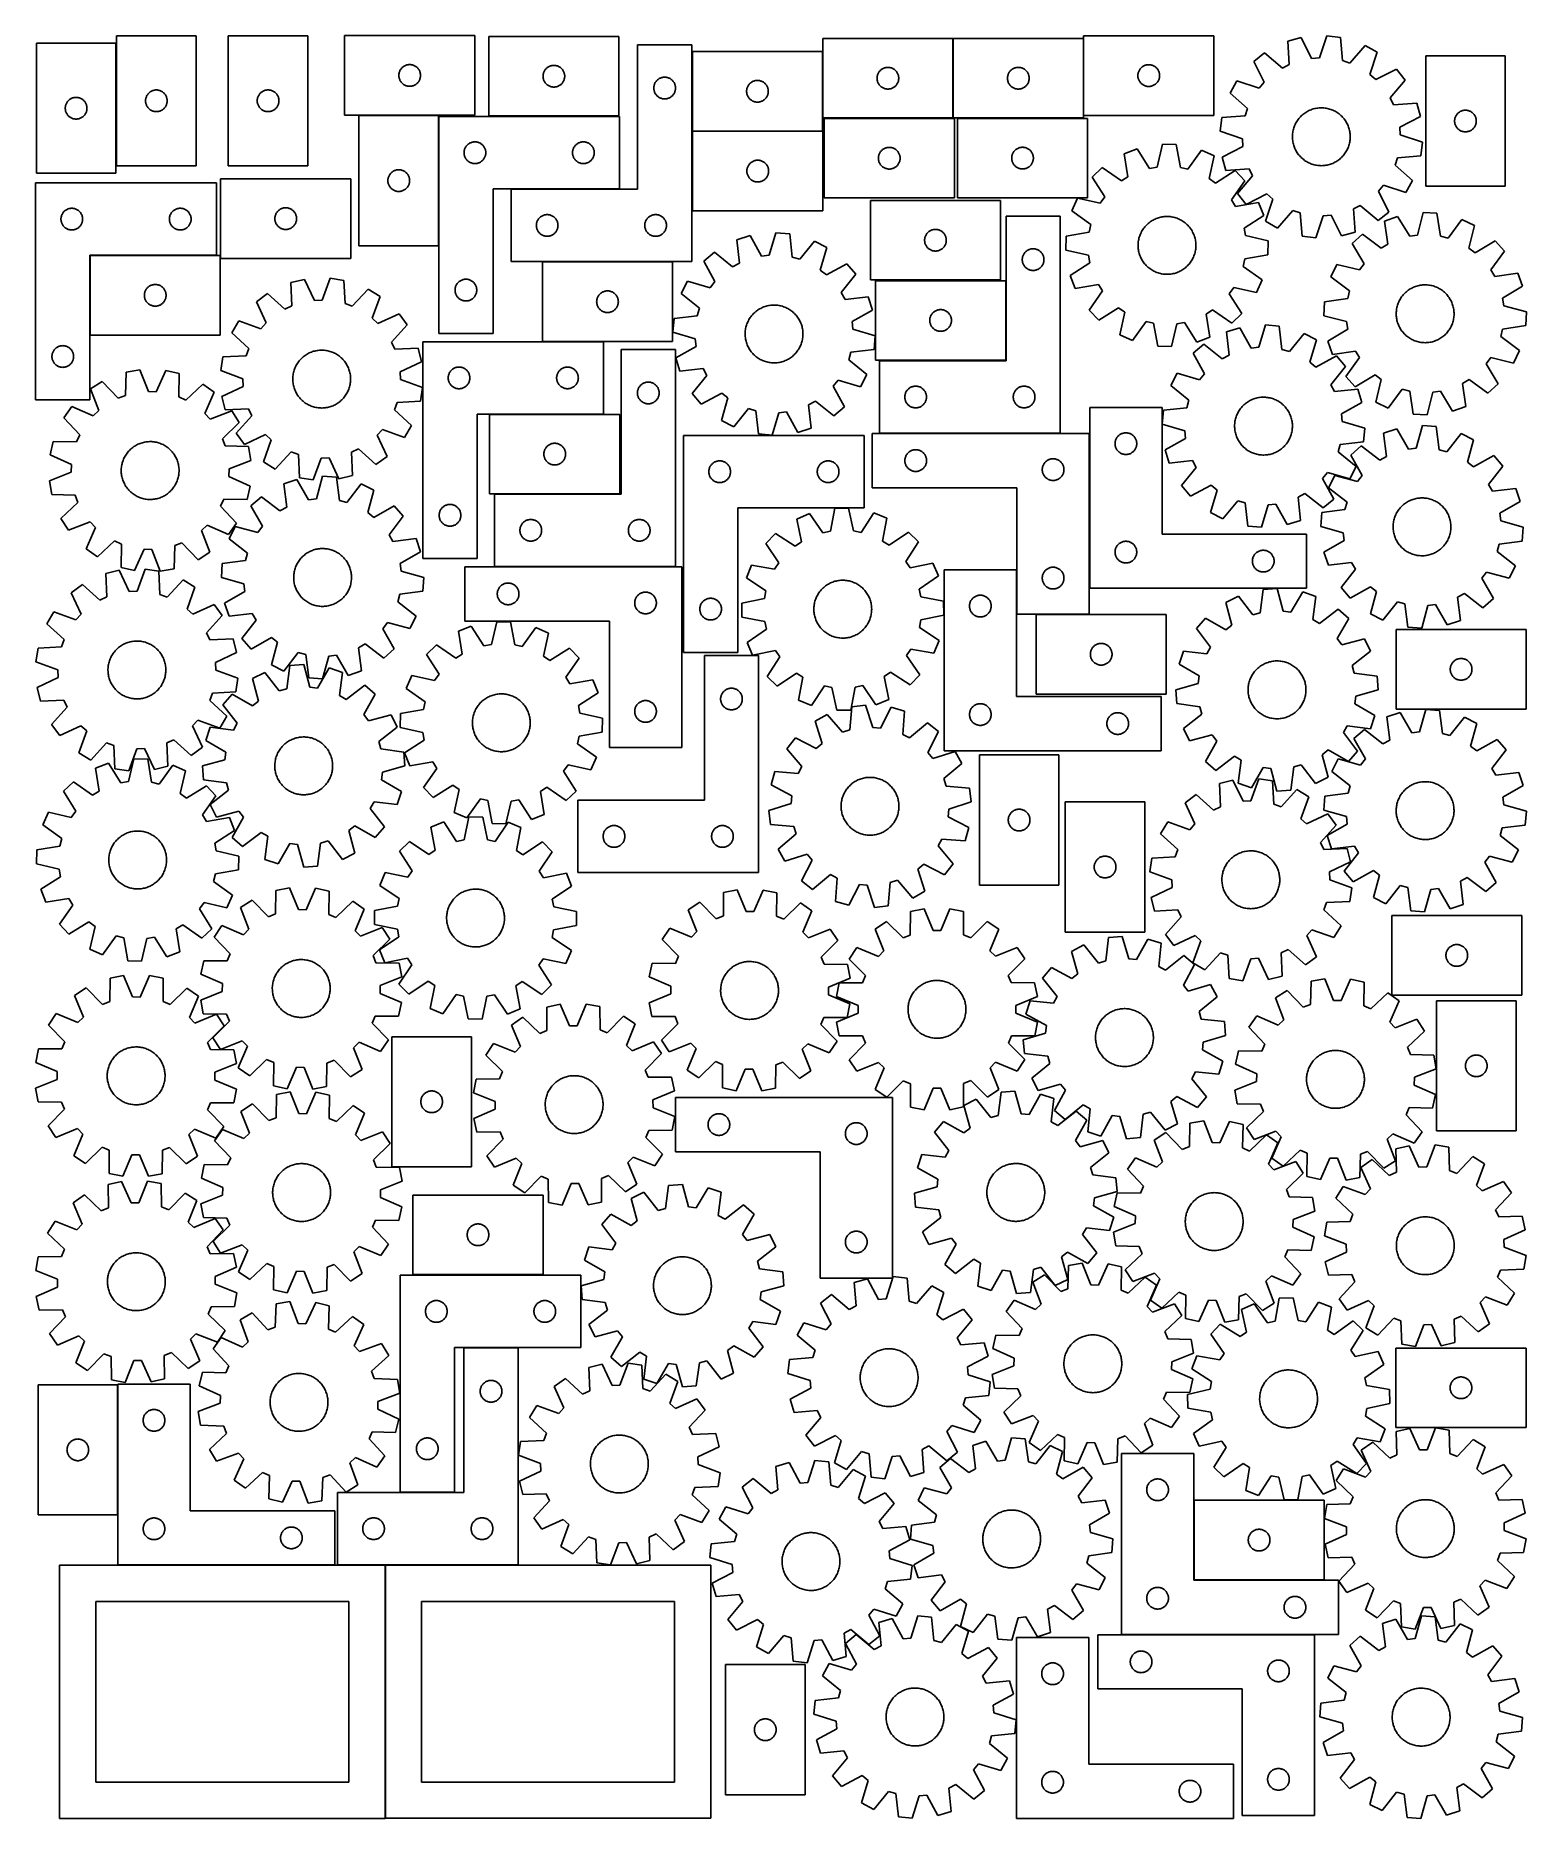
# Model space of a CAD drawing. Header units: millimetres. Extents: x 7 to 1243, y 7 to 1486.
import ezdxf

# ---------------------------------------------------------------- set-up
doc = ezdxf.new("R2010")
doc.units = ezdxf.units.MM
doc.layers.add('CUT', color=7, linetype='CONTINUOUS', true_color=0x000000)

msp = doc.modelspace()

# ---------------------------------------------------------------- linework, layer by layer
at = {"layer": 'CUT'}
for p, q in [((73.090756, 1479.667789), (7.090756, 1479.667789)), ((7.090756, 1479.667789), (7.090756, 1371.667789)), ((73.090756, 1371.667789), (73.090756, 1479.667789)), ((73.671928, 1485.810608), (73.671928, 1377.810608)), ((139.671928, 1485.810608), (73.671928, 1485.810608)), ((139.671928, 1377.810608), (139.671928, 1485.810608)), ((166.378349, 1485.833069), (166.378349, 1377.833069)), ((232.378349, 1485.833069), (166.378349, 1485.833069)), ((232.378349, 1377.833069), (232.378349, 1485.833069)), ((370.887631, 1485.889956), (262.887631, 1485.889956)), ((262.887631, 1485.889956), (262.887631, 1419.889956)), ((370.887631, 1419.889956), (370.887631, 1485.889956)), ((490.511409, 1485.22907), (382.511409, 1485.22907)), ((382.511409, 1485.22907), (382.511409, 1419.22907)), ((490.511409, 1419.22907), (490.511409, 1485.22907)), ((767.683652, 1483.5694), (659.683652, 1483.5694)), ((659.683652, 1483.5694), (659.683652, 1417.5694)), ((767.683652, 1417.5694), (767.683652, 1483.5694)), ((875.928098, 1483.556704), (767.928098, 1483.556704)), ((767.928098, 1483.556704), (767.928098, 1417.556704)), ((875.928098, 1417.556704), (875.928098, 1483.556704)), ((984.141812, 1485.75104), (876.141812, 1485.75104)), ((876.141812, 1485.75104), (876.141812, 1419.75104)), ((984.141812, 1419.75104), (984.141812, 1485.75104)), ((1056.558073, 1484.297709), (1045.440501, 1481.217923)), ((1045.440501, 1481.217923), (1046.804337, 1461.889644)), ((1065.334055, 1467.02274), (1056.558073, 1484.297709)), ((1077.882929, 1485.876348), (1071.746337, 1467.497429)), ((1089.332809, 1484.467188), (1077.882929, 1485.876348)), ((1090.829915, 1465.148775), (1089.332809, 1484.467188)), ((550.965085, 1478.40314), (505.965085, 1478.40314)), ((505.965085, 1478.40314), (505.965085, 1358.40314)), ((550.965085, 1298.40314), (550.965085, 1478.40314)), ((659.468625, 1472.72565), (551.468625, 1472.72565)), ((551.468625, 1472.72565), (551.468625, 1406.72565)), ((659.468625, 1406.72565), (659.468625, 1472.72565)), ((1026.343022, 1471.598782), (1017.250308, 1464.498921)), ((1041.061817, 1458.997215), (1026.343022, 1471.598782)), ((1071.746337, 1467.497429), (1065.334055, 1467.02274)), ((1096.935746, 1463.133457), (1090.829915, 1465.148775)), ((1109.638526, 1477.764991), (1096.935746, 1463.133457)), ((1119.677573, 1472.081418), (1109.638526, 1477.764991)), ((1113.667882, 1453.660614), (1119.677573, 1472.081418)), ((1225.951661, 1469.042056), (1159.951661, 1469.042056)), ((1159.951661, 1469.042056), (1159.951661, 1361.042056)), ((1225.951661, 1361.042056), (1225.951661, 1469.042056)), ((307.887631, 1452.889956), (307.906901, 1453.478584)), ((307.906901, 1452.301328), (307.887631, 1452.889956)), ((307.906901, 1453.478584), (307.964628, 1454.064692)), ((307.964628, 1451.71522), (307.906901, 1452.301328)), ((307.964628, 1454.064692), (308.060564, 1454.645769)), ((308.060564, 1451.134143), (307.964628, 1451.71522)), ((308.060564, 1454.645769), (308.194299, 1455.219328)), ((308.194299, 1450.560585), (308.060564, 1451.134143)), ((308.194299, 1455.219328), (308.36526, 1455.782911)), ((308.36526, 1449.997001), (308.194299, 1450.560585)), ((308.36526, 1455.782911), (308.572716, 1456.334107)), ((308.572716, 1449.445805), (308.36526, 1449.997001)), ((308.572716, 1456.334107), (308.815777, 1456.870554)), ((308.815777, 1456.870554), (309.093403, 1457.389956)), ((309.093403, 1457.389956), (309.404405, 1457.890088)), ((309.404405, 1457.890088), (309.747451, 1458.368809)), ((309.747451, 1458.368809), (310.121073, 1458.824068)), ((310.121073, 1458.824068), (310.52367, 1459.253917)), ((310.52367, 1459.253917), (310.953519, 1459.656514)), ((310.953519, 1459.656514), (311.408779, 1460.030136)), ((311.408779, 1460.030136), (311.887499, 1460.373183)), ((311.887499, 1460.373183), (312.387631, 1460.684185)), ((312.387631, 1460.684185), (312.907033, 1460.961811)), ((312.907033, 1460.961811), (313.443481, 1461.204872)), ((313.443481, 1461.204872), (313.994676, 1461.412327)), ((313.994676, 1461.412327), (314.55826, 1461.583289)), ((314.55826, 1461.583289), (315.131819, 1461.717024)), ((315.131819, 1461.717024), (315.712896, 1461.81296)), ((315.712896, 1461.81296), (316.299003, 1461.870686)), ((316.299003, 1461.870686), (316.887631, 1461.889956)), ((316.887631, 1461.889956), (317.47626, 1461.870686)), ((317.47626, 1461.870686), (318.062367, 1461.81296)), ((318.062367, 1461.81296), (318.643444, 1461.717024)), ((318.643444, 1461.717024), (319.217003, 1461.583289)), ((319.217003, 1461.583289), (319.780587, 1461.412327)), ((319.780587, 1461.412327), (320.331782, 1461.204872)), ((320.331782, 1461.204872), (320.86823, 1460.961811)), ((320.86823, 1460.961811), (321.387631, 1460.684185)), ((321.387631, 1460.684185), (321.887764, 1460.373183)), ((321.887764, 1460.373183), (322.366484, 1460.030136)), ((322.366484, 1460.030136), (322.821744, 1459.656514)), ((322.821744, 1459.656514), (323.251593, 1459.253917)), ((323.251593, 1459.253917), (323.65419, 1458.824068)), ((323.65419, 1458.824068), (324.027812, 1458.368809)), ((324.027812, 1458.368809), (324.370858, 1457.890088)), ((324.370858, 1457.890088), (324.68186, 1457.389956)), ((324.68186, 1457.389956), (324.959486, 1456.870554)), ((324.959486, 1456.870554), (325.202547, 1456.334107)), ((325.202547, 1456.334107), (325.410003, 1455.782911)), ((325.410003, 1449.997001), (325.202547, 1449.445805)), ((325.410003, 1455.782911), (325.580964, 1455.219328)), ((325.580964, 1450.560585), (325.410003, 1449.997001)), ((325.580964, 1455.219328), (325.714699, 1454.645769)), ((325.714699, 1451.134143), (325.580964, 1450.560585)), ((325.714699, 1454.645769), (325.810635, 1454.064692)), ((325.810635, 1451.71522), (325.714699, 1451.134143)), ((325.810635, 1454.064692), (325.868362, 1453.478584)), ((325.868362, 1452.301328), (325.810635, 1451.71522)), ((325.868362, 1453.478584), (325.887631, 1452.889956)), ((325.887631, 1452.889956), (325.868362, 1452.301328)), ((427.511409, 1452.22907), (427.530679, 1452.817699)), ((427.530679, 1451.640442), (427.511409, 1452.22907)), ((427.530679, 1452.817699), (427.588405, 1453.403806)), ((427.588405, 1451.054335), (427.530679, 1451.640442)), ((427.588405, 1453.403806), (427.684341, 1453.984883)), ((427.684341, 1450.473258), (427.588405, 1451.054335)), ((427.684341, 1453.984883), (427.818077, 1454.558442)), ((427.818077, 1449.899699), (427.684341, 1450.473258)), ((427.818077, 1454.558442), (427.989038, 1455.122026)), ((427.989038, 1449.336115), (427.818077, 1449.899699)), ((427.989038, 1455.122026), (428.196493, 1455.673221)), ((428.196493, 1455.673221), (428.439554, 1456.209669)), ((428.439554, 1456.209669), (428.71718, 1456.72907)), ((428.71718, 1456.72907), (429.028182, 1457.229203)), ((429.028182, 1457.229203), (429.371229, 1457.707923)), ((429.371229, 1457.707923), (429.744851, 1458.163183)), ((429.744851, 1458.163183), (430.147448, 1458.593032)), ((430.147448, 1458.593032), (430.577297, 1458.995629)), ((430.577297, 1458.995629), (431.032556, 1459.369251)), ((431.032556, 1459.369251), (431.511277, 1459.712297)), ((431.511277, 1459.712297), (432.011409, 1460.023299)), ((432.011409, 1460.023299), (432.530811, 1460.300925)), ((432.530811, 1460.300925), (433.067258, 1460.543986)), ((433.067258, 1460.543986), (433.618454, 1460.751442)), ((433.618454, 1460.751442), (434.182038, 1460.922403)), ((434.182038, 1460.922403), (434.755596, 1461.056138)), ((434.755596, 1461.056138), (435.336673, 1461.152074)), ((435.336673, 1461.152074), (435.922781, 1461.209801)), ((435.922781, 1461.209801), (436.511409, 1461.22907)), ((436.511409, 1461.22907), (437.100037, 1461.209801)), ((437.100037, 1461.209801), (437.686145, 1461.152074)), ((437.686145, 1461.152074), (438.267222, 1461.056138)), ((438.267222, 1461.056138), (438.84078, 1460.922403)), ((438.84078, 1460.922403), (439.404364, 1460.751442)), ((439.404364, 1460.751442), (439.95556, 1460.543986)), ((439.95556, 1460.543986), (440.492007, 1460.300925)), ((440.492007, 1460.300925), (441.011409, 1460.023299)), ((441.011409, 1460.023299), (441.511541, 1459.712297)), ((441.511541, 1459.712297), (441.990262, 1459.369251)), ((441.990262, 1459.369251), (442.445521, 1458.995629)), ((442.445521, 1458.995629), (442.87537, 1458.593032)), ((442.87537, 1458.593032), (443.277967, 1458.163183)), ((443.277967, 1458.163183), (443.651589, 1457.707923)), ((443.651589, 1457.707923), (443.994635, 1457.229203)), ((443.994635, 1457.229203), (444.305638, 1456.72907)), ((444.305638, 1456.72907), (444.583264, 1456.209669)), ((444.583264, 1456.209669), (444.826325, 1455.673221)), ((444.826325, 1455.673221), (445.03378, 1455.122026)), ((445.03378, 1455.122026), (445.204741, 1454.558442)), ((445.204741, 1449.899699), (445.03378, 1449.336115)), ((445.204741, 1454.558442), (445.338476, 1453.984883)), ((445.338476, 1450.473258), (445.204741, 1449.899699)), ((445.338476, 1453.984883), (445.434413, 1453.403806)), ((445.434413, 1451.054335), (445.338476, 1450.473258)), ((445.434413, 1453.403806), (445.492139, 1452.817699)), ((445.492139, 1451.640442), (445.434413, 1451.054335)), ((445.492139, 1452.817699), (445.511409, 1452.22907)), ((445.511409, 1452.22907), (445.492139, 1451.640442)), ((522.986232, 1449.54332), (523.464953, 1449.886367)), ((523.464953, 1449.886367), (523.965085, 1450.197369)), ((523.965085, 1450.197369), (524.484486, 1450.474995)), ((524.484486, 1450.474995), (525.020934, 1450.718056)), ((525.020934, 1450.718056), (525.57213, 1450.925512)), ((525.57213, 1450.925512), (526.135713, 1451.096473)), ((526.135713, 1451.096473), (526.709272, 1451.230208)), ((526.709272, 1451.230208), (527.290349, 1451.326144)), ((527.290349, 1451.326144), (527.876457, 1451.383871)), ((527.876457, 1451.383871), (528.465085, 1451.40314)), ((528.465085, 1451.40314), (529.053713, 1451.383871)), ((529.053713, 1451.383871), (529.63982, 1451.326144)), ((529.63982, 1451.326144), (530.220898, 1451.230208)), ((530.220898, 1451.230208), (530.794456, 1451.096473)), ((530.794456, 1451.096473), (531.35804, 1450.925512)), ((531.35804, 1450.925512), (531.909236, 1450.718056)), ((531.909236, 1450.718056), (532.445683, 1450.474995)), ((532.445683, 1450.474995), (532.965085, 1450.197369)), ((532.965085, 1450.197369), (533.465217, 1449.886367)), ((533.465217, 1449.886367), (533.943938, 1449.54332)), ((704.683652, 1450.5694), (704.702922, 1451.158028)), ((704.702922, 1449.980771), (704.683652, 1450.5694)), ((704.702922, 1451.158028), (704.760648, 1451.744135)), ((704.760648, 1449.394664), (704.702922, 1449.980771)), ((704.760648, 1451.744135), (704.856584, 1452.325212)), ((704.856584, 1452.325212), (704.99032, 1452.898771)), ((704.99032, 1452.898771), (705.161281, 1453.462355)), ((705.161281, 1453.462355), (705.368736, 1454.01355)), ((705.368736, 1454.01355), (705.611797, 1454.549998)), ((705.611797, 1454.549998), (705.889423, 1455.0694)), ((705.889423, 1455.0694), (706.200425, 1455.569532)), ((706.200425, 1455.569532), (706.543472, 1456.048252)), ((706.543472, 1456.048252), (706.917094, 1456.503512)), ((706.917094, 1456.503512), (707.319691, 1456.933361)), ((707.319691, 1456.933361), (707.74954, 1457.335958)), ((707.74954, 1457.335958), (708.204799, 1457.70958)), ((708.204799, 1457.70958), (708.68352, 1458.052626)), ((708.68352, 1458.052626), (709.183652, 1458.363628)), ((709.183652, 1458.363628), (709.703054, 1458.641254)), ((709.703054, 1458.641254), (710.239501, 1458.884315)), ((710.239501, 1458.884315), (710.790697, 1459.091771)), ((710.790697, 1459.091771), (711.354281, 1459.262732)), ((711.354281, 1459.262732), (711.927839, 1459.396467)), ((711.927839, 1459.396467), (712.508916, 1459.492403)), ((712.508916, 1459.492403), (713.095024, 1459.55013)), ((713.095024, 1459.55013), (713.683652, 1459.5694)), ((713.683652, 1459.5694), (714.27228, 1459.55013)), ((714.27228, 1459.55013), (714.858388, 1459.492403)), ((714.858388, 1459.492403), (715.439465, 1459.396467)), ((715.439465, 1459.396467), (716.013023, 1459.262732)), ((716.013023, 1459.262732), (716.576607, 1459.091771)), ((716.576607, 1459.091771), (717.127803, 1458.884315)), ((717.127803, 1458.884315), (717.66425, 1458.641254)), ((717.66425, 1458.641254), (718.183652, 1458.363628)), ((718.183652, 1458.363628), (718.683784, 1458.052626)), ((718.683784, 1458.052626), (719.162505, 1457.70958)), ((719.162505, 1457.70958), (719.617764, 1457.335958)), ((719.617764, 1457.335958), (720.047613, 1456.933361)), ((720.047613, 1456.933361), (720.45021, 1456.503512)), ((720.45021, 1456.503512), (720.823832, 1456.048252)), ((720.823832, 1456.048252), (721.166879, 1455.569532)), ((721.166879, 1455.569532), (721.477881, 1455.0694)), ((721.477881, 1455.0694), (721.755507, 1454.549998)), ((721.755507, 1454.549998), (721.998568, 1454.01355)), ((721.998568, 1454.01355), (722.206023, 1453.462355)), ((722.206023, 1453.462355), (722.376984, 1452.898771)), ((722.376984, 1452.898771), (722.51072, 1452.325212)), ((722.51072, 1452.325212), (722.606656, 1451.744135)), ((722.606656, 1451.744135), (722.664382, 1451.158028)), ((722.664382, 1449.980771), (722.606656, 1449.394664)), ((722.664382, 1451.158028), (722.683652, 1450.5694)), ((722.683652, 1450.5694), (722.664382, 1449.980771)), ((812.928098, 1450.556704), (812.947367, 1451.145332)), ((812.947367, 1449.968076), (812.928098, 1450.556704)), ((812.947367, 1451.145332), (813.005094, 1451.73144)), ((813.005094, 1449.381968), (812.947367, 1449.968076)), ((813.005094, 1451.73144), (813.10103, 1452.312517)), ((813.10103, 1452.312517), (813.234765, 1452.886076)), ((813.234765, 1452.886076), (813.405727, 1453.449659)), ((813.405727, 1453.449659), (813.613182, 1454.000855)), ((813.613182, 1454.000855), (813.856243, 1454.537302)), ((813.856243, 1454.537302), (814.133869, 1455.056704)), ((814.133869, 1455.056704), (814.444871, 1455.556836)), ((814.444871, 1455.556836), (814.787918, 1456.035557)), ((814.787918, 1456.035557), (815.16154, 1456.490817)), ((815.16154, 1456.490817), (815.564137, 1456.920665)), ((815.564137, 1456.920665), (815.993985, 1457.323262)), ((815.993985, 1457.323262), (816.449245, 1457.696884)), ((816.449245, 1457.696884), (816.927966, 1458.039931)), ((816.927966, 1458.039931), (817.428098, 1458.350933)), ((817.428098, 1458.350933), (817.9475, 1458.628559)), ((817.9475, 1458.628559), (818.483947, 1458.87162)), ((818.483947, 1458.87162), (819.035143, 1459.079075)), ((819.035143, 1459.079075), (819.598726, 1459.250037)), ((819.598726, 1459.250037), (820.172285, 1459.383772)), ((820.172285, 1459.383772), (820.753362, 1459.479708)), ((820.753362, 1459.479708), (821.33947, 1459.537435)), ((821.33947, 1459.537435), (821.928098, 1459.556704)), ((821.928098, 1459.556704), (822.516726, 1459.537435)), ((822.516726, 1459.537435), (823.102834, 1459.479708)), ((823.102834, 1459.479708), (823.683911, 1459.383772)), ((823.683911, 1459.383772), (824.257469, 1459.250037)), ((824.257469, 1459.250037), (824.821053, 1459.079075)), ((824.821053, 1459.079075), (825.372249, 1458.87162)), ((825.372249, 1458.87162), (825.908696, 1458.628559)), ((825.908696, 1458.628559), (826.428098, 1458.350933)), ((826.428098, 1458.350933), (826.92823, 1458.039931)), ((826.92823, 1458.039931), (827.406951, 1457.696884)), ((827.406951, 1457.696884), (827.86221, 1457.323262)), ((827.86221, 1457.323262), (828.292059, 1456.920665)), ((828.292059, 1456.920665), (828.694656, 1456.490817)), ((828.694656, 1456.490817), (829.068278, 1456.035557)), ((829.068278, 1456.035557), (829.411324, 1455.556836)), ((829.411324, 1455.556836), (829.722326, 1455.056704)), ((829.722326, 1455.056704), (829.999952, 1454.537302)), ((829.999952, 1454.537302), (830.243014, 1454.000855)), ((830.243014, 1454.000855), (830.450469, 1453.449659)), ((830.450469, 1453.449659), (830.62143, 1452.886076)), ((830.62143, 1452.886076), (830.755165, 1452.312517)), ((830.755165, 1452.312517), (830.851102, 1451.73144)), ((830.851102, 1451.73144), (830.908828, 1451.145332)), ((830.908828, 1449.968076), (830.851102, 1449.381968)), ((830.908828, 1451.145332), (830.928098, 1450.556704)), ((830.928098, 1450.556704), (830.908828, 1449.968076)), ((921.141812, 1452.75104), (921.161082, 1453.339668)), ((921.161082, 1452.162412), (921.141812, 1452.75104)), ((921.161082, 1453.339668), (921.218809, 1453.925776)), ((921.218809, 1451.576304), (921.161082, 1452.162412)), ((921.218809, 1453.925776), (921.314745, 1454.506853)), ((921.314745, 1450.995227), (921.218809, 1451.576304)), ((921.314745, 1454.506853), (921.44848, 1455.080412)), ((921.44848, 1450.421669), (921.314745, 1450.995227)), ((921.44848, 1455.080412), (921.619441, 1455.643995)), ((921.619441, 1449.858085), (921.44848, 1450.421669)), ((921.619441, 1455.643995), (921.826897, 1456.195191)), ((921.826897, 1449.306889), (921.619441, 1449.858085)), ((921.826897, 1456.195191), (922.069958, 1456.731638)), ((922.069958, 1456.731638), (922.347584, 1457.25104)), ((922.347584, 1457.25104), (922.658586, 1457.751172)), ((922.658586, 1457.751172), (923.001632, 1458.229893)), ((923.001632, 1458.229893), (923.375254, 1458.685152)), ((923.375254, 1458.685152), (923.777851, 1459.115001)), ((923.777851, 1459.115001), (924.2077, 1459.517598)), ((924.2077, 1459.517598), (924.66296, 1459.89122)), ((924.66296, 1459.89122), (925.14168, 1460.234267)), ((925.14168, 1460.234267), (925.641812, 1460.545269)), ((925.641812, 1460.545269), (926.161214, 1460.822895)), ((926.161214, 1460.822895), (926.697662, 1461.065956)), ((926.697662, 1461.065956), (927.248857, 1461.273411)), ((927.248857, 1461.273411), (927.812441, 1461.444373)), ((927.812441, 1461.444373), (928.386, 1461.578108)), ((928.386, 1461.578108), (928.967077, 1461.674044)), ((928.967077, 1461.674044), (929.553184, 1461.73177)), ((929.553184, 1461.73177), (930.141812, 1461.75104)), ((930.141812, 1461.75104), (930.730441, 1461.73177)), ((930.730441, 1461.73177), (931.316548, 1461.674044)), ((931.316548, 1461.674044), (931.897625, 1461.578108)), ((931.897625, 1461.578108), (932.471184, 1461.444373)), ((932.471184, 1461.444373), (933.034768, 1461.273411)), ((933.034768, 1461.273411), (933.585963, 1461.065956)), ((933.585963, 1461.065956), (934.122411, 1460.822895)), ((934.122411, 1460.822895), (934.641812, 1460.545269)), ((934.641812, 1460.545269), (935.141944, 1460.234267)), ((935.141944, 1460.234267), (935.620665, 1459.89122)), ((935.620665, 1459.89122), (936.075925, 1459.517598)), ((936.075925, 1459.517598), (936.505773, 1459.115001)), ((936.505773, 1459.115001), (936.908371, 1458.685152)), ((936.908371, 1458.685152), (937.281992, 1458.229893)), ((937.281992, 1458.229893), (937.625039, 1457.751172)), ((937.625039, 1457.751172), (937.936041, 1457.25104)), ((937.936041, 1457.25104), (938.213667, 1456.731638)), ((938.213667, 1456.731638), (938.456728, 1456.195191)), ((938.456728, 1456.195191), (938.664184, 1455.643995)), ((938.664184, 1449.858085), (938.456728, 1449.306889)), ((938.664184, 1455.643995), (938.835145, 1455.080412)), ((938.835145, 1450.421669), (938.664184, 1449.858085)), ((938.835145, 1455.080412), (938.96888, 1454.506853)), ((938.96888, 1450.995227), (938.835145, 1450.421669)), ((938.96888, 1454.506853), (939.064816, 1453.925776)), ((939.064816, 1451.576304), (938.96888, 1450.995227)), ((939.064816, 1453.925776), (939.122543, 1453.339668)), ((939.122543, 1452.162412), (939.064816, 1451.576304)), ((939.122543, 1453.339668), (939.141812, 1452.75104)), ((939.141812, 1452.75104), (939.122543, 1452.162412)), ((1017.250308, 1464.498921), (1025.90694, 1447.163837)), ((1046.804337, 1461.889644), (1041.061817, 1458.997215)), ((1118.537706, 1449.462102), (1113.667882, 1453.660614)), ((1135.87279, 1458.118734), (1118.537706, 1449.462102)), ((1142.972651, 1449.02602), (1135.87279, 1458.118734)), ((98.149557, 1434.703563), (98.357012, 1435.254759)), ((98.357012, 1435.254759), (98.600073, 1435.791206)), ((98.600073, 1435.791206), (98.8777, 1436.310608)), ((98.8777, 1436.310608), (99.188702, 1436.81074)), ((99.188702, 1436.81074), (99.531748, 1437.289461)), ((99.531748, 1437.289461), (99.90537, 1437.744721)), ((99.90537, 1437.744721), (100.307967, 1438.174569)), ((100.307967, 1438.174569), (100.737816, 1438.577166)), ((100.737816, 1438.577166), (101.193075, 1438.950788)), ((101.193075, 1438.950788), (101.671796, 1439.293835)), ((101.671796, 1439.293835), (102.171928, 1439.604837)), ((102.171928, 1439.604837), (102.69133, 1439.882463)), ((102.69133, 1439.882463), (103.227777, 1440.125524)), ((103.227777, 1440.125524), (103.778973, 1440.332979)), ((103.778973, 1440.332979), (104.342557, 1440.503941)), ((104.342557, 1440.503941), (104.916115, 1440.637676)), ((104.916115, 1440.637676), (105.497192, 1440.733612)), ((105.497192, 1440.733612), (106.0833, 1440.791339)), ((106.0833, 1440.791339), (106.671928, 1440.810608)), ((106.671928, 1440.810608), (107.260556, 1440.791339)), ((107.260556, 1440.791339), (107.846664, 1440.733612)), ((107.846664, 1440.733612), (108.427741, 1440.637676)), ((108.427741, 1440.637676), (109.0013, 1440.503941)), ((109.0013, 1440.503941), (109.564883, 1440.332979)), ((109.564883, 1440.332979), (110.116079, 1440.125524)), ((110.116079, 1440.125524), (110.652526, 1439.882463)), ((110.652526, 1439.882463), (111.171928, 1439.604837)), ((111.171928, 1439.604837), (111.67206, 1439.293835)), ((111.67206, 1439.293835), (112.150781, 1438.950788)), ((112.150781, 1438.950788), (112.60604, 1438.577166)), ((112.60604, 1438.577166), (113.035889, 1438.174569)), ((113.035889, 1438.174569), (113.438486, 1437.744721)), ((113.438486, 1437.744721), (113.812108, 1437.289461)), ((113.812108, 1437.289461), (114.155155, 1436.81074)), ((114.155155, 1436.81074), (114.466157, 1436.310608)), ((114.466157, 1436.310608), (114.743783, 1435.791206)), ((114.743783, 1435.791206), (114.986844, 1435.254759)), ((114.986844, 1435.254759), (115.194299, 1434.703563)), ((190.855978, 1434.726024), (191.063433, 1435.27722)), ((191.063433, 1435.27722), (191.306494, 1435.813667)), ((191.306494, 1435.813667), (191.58412, 1436.333069)), ((191.58412, 1436.333069), (191.895123, 1436.833201)), ((191.895123, 1436.833201), (192.238169, 1437.311922)), ((192.238169, 1437.311922), (192.611791, 1437.767181)), ((192.611791, 1437.767181), (193.014388, 1438.19703)), ((193.014388, 1438.19703), (193.444237, 1438.599627)), ((193.444237, 1438.599627), (193.899496, 1438.973249)), ((193.899496, 1438.973249), (194.378217, 1439.316296)), ((194.378217, 1439.316296), (194.878349, 1439.627298)), ((194.878349, 1439.627298), (195.397751, 1439.904924)), ((195.397751, 1439.904924), (195.934198, 1440.147985)), ((195.934198, 1440.147985), (196.485394, 1440.35544)), ((196.485394, 1440.35544), (197.048978, 1440.526402)), ((197.048978, 1440.526402), (197.622536, 1440.660137)), ((197.622536, 1440.660137), (198.203613, 1440.756073)), ((198.203613, 1440.756073), (198.789721, 1440.813799)), ((198.789721, 1440.813799), (199.378349, 1440.833069)), ((199.378349, 1440.833069), (199.966977, 1440.813799)), ((199.966977, 1440.813799), (200.553085, 1440.756073)), ((200.553085, 1440.756073), (201.134162, 1440.660137)), ((201.134162, 1440.660137), (201.70772, 1440.526402)), ((201.70772, 1440.526402), (202.271304, 1440.35544)), ((202.271304, 1440.35544), (202.8225, 1440.147985)), ((202.8225, 1440.147985), (203.358947, 1439.904924)), ((203.358947, 1439.904924), (203.878349, 1439.627298)), ((203.878349, 1439.627298), (204.378481, 1439.316296)), ((204.378481, 1439.316296), (204.857202, 1438.973249)), ((204.857202, 1438.973249), (205.312461, 1438.599627)), ((205.312461, 1438.599627), (205.74231, 1438.19703)), ((205.74231, 1438.19703), (206.144907, 1437.767181)), ((206.144907, 1437.767181), (206.518529, 1437.311922)), ((206.518529, 1437.311922), (206.861576, 1436.833201)), ((206.861576, 1436.833201), (207.172578, 1436.333069)), ((207.172578, 1436.333069), (207.450204, 1435.813667)), ((207.450204, 1435.813667), (207.693265, 1435.27722)), ((207.693265, 1435.27722), (207.90072, 1434.726024)), ((308.815777, 1448.909358), (308.572716, 1449.445805)), ((309.093403, 1448.389956), (308.815777, 1448.909358)), ((309.404405, 1447.889824), (309.093403, 1448.389956)), ((309.747451, 1447.411103), (309.404405, 1447.889824)), ((310.121073, 1446.955844), (309.747451, 1447.411103)), ((310.52367, 1446.525995), (310.121073, 1446.955844)), ((310.953519, 1446.123398), (310.52367, 1446.525995)), ((311.408779, 1445.749776), (310.953519, 1446.123398)), ((311.887499, 1445.40673), (311.408779, 1445.749776)), ((312.387631, 1445.095728), (311.887499, 1445.40673)), ((312.907033, 1444.818101), (312.387631, 1445.095728)), ((313.443481, 1444.57504), (312.907033, 1444.818101)), ((313.994676, 1444.367585), (313.443481, 1444.57504)), ((314.55826, 1444.196624), (313.994676, 1444.367585)), ((315.131819, 1444.062889), (314.55826, 1444.196624)), ((315.712896, 1443.966952), (315.131819, 1444.062889)), ((316.299003, 1443.909226), (315.712896, 1443.966952)), ((316.887631, 1443.889956), (316.299003, 1443.909226)), ((317.47626, 1443.909226), (316.887631, 1443.889956)), ((318.062367, 1443.966952), (317.47626, 1443.909226)), ((318.643444, 1444.062889), (318.062367, 1443.966952)), ((319.217003, 1444.196624), (318.643444, 1444.062889)), ((319.780587, 1444.367585), (319.217003, 1444.196624)), ((320.331782, 1444.57504), (319.780587, 1444.367585)), ((320.86823, 1444.818101), (320.331782, 1444.57504)), ((321.387631, 1445.095728), (320.86823, 1444.818101)), ((321.887764, 1445.40673), (321.387631, 1445.095728)), ((322.366484, 1445.749776), (321.887764, 1445.40673)), ((322.821744, 1446.123398), (322.366484, 1445.749776)), ((323.251593, 1446.525995), (322.821744, 1446.123398)), ((323.65419, 1446.955844), (323.251593, 1446.525995)), ((324.027812, 1447.411103), (323.65419, 1446.955844)), ((324.370858, 1447.889824), (324.027812, 1447.411103)), ((324.68186, 1448.389956), (324.370858, 1447.889824)), ((324.959486, 1448.909358), (324.68186, 1448.389956)), ((325.202547, 1449.445805), (324.959486, 1448.909358)), ((428.196493, 1448.78492), (427.989038, 1449.336115)), ((428.439554, 1448.248472), (428.196493, 1448.78492)), ((428.71718, 1447.72907), (428.439554, 1448.248472)), ((429.028182, 1447.228938), (428.71718, 1447.72907)), ((429.371229, 1446.750218), (429.028182, 1447.228938)), ((429.744851, 1446.294958), (429.371229, 1446.750218)), ((430.147448, 1445.865109), (429.744851, 1446.294958)), ((430.577297, 1445.462512), (430.147448, 1445.865109)), ((431.032556, 1445.08889), (430.577297, 1445.462512)), ((431.511277, 1444.745844), (431.032556, 1445.08889)), ((432.011409, 1444.434842), (431.511277, 1444.745844)), ((432.530811, 1444.157216), (432.011409, 1444.434842)), ((433.067258, 1443.914155), (432.530811, 1444.157216)), ((433.618454, 1443.706699), (433.067258, 1443.914155)), ((434.182038, 1443.535738), (433.618454, 1443.706699)), ((434.755596, 1443.402003), (434.182038, 1443.535738)), ((435.336673, 1443.306067), (434.755596, 1443.402003)), ((435.922781, 1443.24834), (435.336673, 1443.306067)), ((436.511409, 1443.22907), (435.922781, 1443.24834)), ((437.100037, 1443.24834), (436.511409, 1443.22907)), ((437.686145, 1443.306067), (437.100037, 1443.24834)), ((438.267222, 1443.402003), (437.686145, 1443.306067)), ((438.84078, 1443.535738), (438.267222, 1443.402003)), ((439.404364, 1443.706699), (438.84078, 1443.535738)), ((439.95556, 1443.914155), (439.404364, 1443.706699)), ((440.492007, 1444.157216), (439.95556, 1443.914155)), ((441.011409, 1444.434842), (440.492007, 1444.157216)), ((441.511541, 1444.745844), (441.011409, 1444.434842)), ((441.990262, 1445.08889), (441.511541, 1444.745844)), ((442.445521, 1445.462512), (441.990262, 1445.08889)), ((442.87537, 1445.865109), (442.445521, 1445.462512)), ((443.277967, 1446.294958), (442.87537, 1445.865109)), ((443.651589, 1446.750218), (443.277967, 1446.294958)), ((443.994635, 1447.228938), (443.651589, 1446.750218)), ((444.305638, 1447.72907), (443.994635, 1447.228938)), ((444.583264, 1448.248472), (444.305638, 1447.72907)), ((444.826325, 1448.78492), (444.583264, 1448.248472)), ((445.03378, 1449.336115), (444.826325, 1448.78492)), ((519.465085, 1442.40314), (519.484354, 1442.991769)), ((519.484354, 1441.814512), (519.465085, 1442.40314)), ((519.484354, 1442.991769), (519.542081, 1443.577876)), ((519.542081, 1441.228405), (519.484354, 1441.814512)), ((519.542081, 1443.577876), (519.638017, 1444.158953)), ((519.638017, 1440.647327), (519.542081, 1441.228405)), ((519.638017, 1444.158953), (519.771752, 1444.732512)), ((519.771752, 1440.073769), (519.638017, 1440.647327)), ((519.771752, 1444.732512), (519.942714, 1445.296096)), ((519.942714, 1439.510185), (519.771752, 1440.073769)), ((519.942714, 1445.296096), (520.150169, 1445.847291)), ((520.150169, 1438.958989), (519.942714, 1439.510185)), ((520.150169, 1445.847291), (520.39323, 1446.383739)), ((520.39323, 1438.422542), (520.150169, 1438.958989)), ((520.39323, 1446.383739), (520.670856, 1446.90314)), ((520.670856, 1437.90314), (520.39323, 1438.422542)), ((520.670856, 1446.90314), (520.981858, 1447.403272)), ((520.981858, 1437.403008), (520.670856, 1437.90314)), ((520.981858, 1447.403272), (521.324905, 1447.881993)), ((521.324905, 1436.924288), (520.981858, 1437.403008)), ((521.324905, 1447.881993), (521.698526, 1448.337253)), ((521.698526, 1436.469028), (521.324905, 1436.924288)), ((521.698526, 1448.337253), (522.101124, 1448.767101)), ((522.101124, 1436.039179), (521.698526, 1436.469028)), ((522.101124, 1448.767101), (522.530972, 1449.169699)), ((522.530972, 1435.636582), (522.101124, 1436.039179)), ((522.530972, 1449.169699), (522.986232, 1449.54332)), ((522.986232, 1435.26296), (522.530972, 1435.636582)), ((523.464953, 1434.919914), (522.986232, 1435.26296)), ((533.943938, 1435.26296), (533.465217, 1434.919914)), ((533.943938, 1449.54332), (534.399197, 1449.169699)), ((534.399197, 1435.636582), (533.943938, 1435.26296)), ((534.399197, 1449.169699), (534.829046, 1448.767101)), ((534.829046, 1436.039179), (534.399197, 1435.636582)), ((534.829046, 1448.767101), (535.231643, 1448.337253)), ((535.231643, 1436.469028), (534.829046, 1436.039179)), ((535.231643, 1448.337253), (535.605265, 1447.881993)), ((535.605265, 1436.924288), (535.231643, 1436.469028)), ((535.605265, 1447.881993), (535.948311, 1447.403272)), ((535.948311, 1437.403008), (535.605265, 1436.924288)), ((535.948311, 1447.403272), (536.259313, 1446.90314)), ((536.259313, 1437.90314), (535.948311, 1437.403008)), ((536.259313, 1446.90314), (536.536939, 1446.383739)), ((536.536939, 1438.422542), (536.259313, 1437.90314)), ((536.536939, 1446.383739), (536.780001, 1445.847291)), ((536.780001, 1438.958989), (536.536939, 1438.422542)), ((536.780001, 1445.847291), (536.987456, 1445.296096)), ((536.987456, 1439.510185), (536.780001, 1438.958989)), ((536.987456, 1445.296096), (537.158417, 1444.732512)), ((537.158417, 1440.073769), (536.987456, 1439.510185)), ((537.158417, 1444.732512), (537.292152, 1444.158953)), ((537.292152, 1440.647327), (537.158417, 1440.073769)), ((537.292152, 1444.158953), (537.388088, 1443.577876)), ((537.388088, 1441.228405), (537.292152, 1440.647327)), ((537.388088, 1443.577876), (537.445815, 1442.991769)), ((537.445815, 1441.814512), (537.388088, 1441.228405)), ((537.445815, 1442.991769), (537.465085, 1442.40314)), ((537.465085, 1442.40314), (537.445815, 1441.814512)), ((596.468625, 1439.72565), (596.487895, 1440.314278)), ((596.487895, 1439.137021), (596.468625, 1439.72565)), ((596.487895, 1440.314278), (596.545621, 1440.900385)), ((596.545621, 1438.550914), (596.487895, 1439.137021)), ((596.545621, 1440.900385), (596.641558, 1441.481462)), ((596.641558, 1437.969837), (596.545621, 1438.550914)), ((596.641558, 1441.481462), (596.775293, 1442.055021)), ((596.775293, 1437.396278), (596.641558, 1437.969837)), ((596.775293, 1442.055021), (596.946254, 1442.618605)), ((596.946254, 1436.832694), (596.775293, 1437.396278)), ((596.946254, 1442.618605), (597.153709, 1443.1698)), ((597.153709, 1436.281499), (596.946254, 1436.832694)), ((597.153709, 1443.1698), (597.39677, 1443.706248)), ((597.39677, 1435.745051), (597.153709, 1436.281499)), ((597.39677, 1443.706248), (597.674397, 1444.22565)), ((597.674397, 1435.22565), (597.39677, 1435.745051)), ((597.674397, 1444.22565), (597.985399, 1444.725782)), ((597.985399, 1434.725517), (597.674397, 1435.22565)), ((597.985399, 1444.725782), (598.328445, 1445.204502)), ((598.328445, 1445.204502), (598.702067, 1445.659762)), ((598.702067, 1445.659762), (599.104664, 1446.089611)), ((599.104664, 1446.089611), (599.534513, 1446.492208)), ((599.534513, 1446.492208), (599.989772, 1446.86583)), ((599.989772, 1446.86583), (600.468493, 1447.208876)), ((600.468493, 1447.208876), (600.968625, 1447.519878)), ((600.968625, 1447.519878), (601.488027, 1447.797504)), ((601.488027, 1447.797504), (602.024474, 1448.040565)), ((602.024474, 1448.040565), (602.57567, 1448.248021)), ((602.57567, 1448.248021), (603.139254, 1448.418982)), ((603.139254, 1448.418982), (603.712812, 1448.552717)), ((603.712812, 1448.552717), (604.293889, 1448.648653)), ((604.293889, 1448.648653), (604.879997, 1448.70638)), ((604.879997, 1448.70638), (605.468625, 1448.72565)), ((605.468625, 1448.72565), (606.057253, 1448.70638)), ((606.057253, 1448.70638), (606.643361, 1448.648653)), ((606.643361, 1448.648653), (607.224438, 1448.552717)), ((607.224438, 1448.552717), (607.797997, 1448.418982)), ((607.797997, 1448.418982), (608.36158, 1448.248021)), ((608.36158, 1448.248021), (608.912776, 1448.040565)), ((608.912776, 1448.040565), (609.449223, 1447.797504)), ((609.449223, 1447.797504), (609.968625, 1447.519878)), ((609.968625, 1447.519878), (610.468757, 1447.208876)), ((610.468757, 1447.208876), (610.947478, 1446.86583)), ((610.947478, 1446.86583), (611.402737, 1446.492208)), ((611.402737, 1446.492208), (611.832586, 1446.089611)), ((611.832586, 1446.089611), (612.235183, 1445.659762)), ((612.235183, 1445.659762), (612.608805, 1445.204502)), ((612.608805, 1445.204502), (612.951852, 1444.725782)), ((612.951852, 1444.725782), (613.262854, 1444.22565)), ((613.262854, 1435.22565), (612.951852, 1434.725517)), ((613.262854, 1444.22565), (613.54048, 1443.706248)), ((613.54048, 1435.745051), (613.262854, 1435.22565)), ((613.54048, 1443.706248), (613.783541, 1443.1698)), ((613.783541, 1436.281499), (613.54048, 1435.745051)), ((613.783541, 1443.1698), (613.990996, 1442.618605)), ((613.990996, 1436.832694), (613.783541, 1436.281499)), ((613.990996, 1442.618605), (614.161958, 1442.055021)), ((614.161958, 1437.396278), (613.990996, 1436.832694)), ((614.161958, 1442.055021), (614.295693, 1441.481462)), ((614.295693, 1437.969837), (614.161958, 1437.396278)), ((614.295693, 1441.481462), (614.391629, 1440.900385)), ((614.391629, 1438.550914), (614.295693, 1437.969837)), ((614.391629, 1440.900385), (614.449355, 1440.314278)), ((614.449355, 1439.137021), (614.391629, 1438.550914)), ((614.449355, 1440.314278), (614.468625, 1439.72565)), ((614.468625, 1439.72565), (614.449355, 1439.137021)), ((704.856584, 1448.813587), (704.760648, 1449.394664)), ((704.99032, 1448.240028), (704.856584, 1448.813587)), ((705.161281, 1447.676444), (704.99032, 1448.240028)), ((705.368736, 1447.125249), (705.161281, 1447.676444)), ((705.611797, 1446.588801), (705.368736, 1447.125249)), ((705.889423, 1446.0694), (705.611797, 1446.588801)), ((706.200425, 1445.569267), (705.889423, 1446.0694)), ((706.543472, 1445.090547), (706.200425, 1445.569267)), ((706.917094, 1444.635287), (706.543472, 1445.090547)), ((707.319691, 1444.205438), (706.917094, 1444.635287)), ((707.74954, 1443.802841), (707.319691, 1444.205438)), ((708.204799, 1443.429219), (707.74954, 1443.802841)), ((708.68352, 1443.086173), (708.204799, 1443.429219)), ((709.183652, 1442.775171), (708.68352, 1443.086173)), ((709.703054, 1442.497545), (709.183652, 1442.775171)), ((710.239501, 1442.254484), (709.703054, 1442.497545)), ((710.790697, 1442.047028), (710.239501, 1442.254484)), ((711.354281, 1441.876067), (710.790697, 1442.047028)), ((711.927839, 1441.742332), (711.354281, 1441.876067)), ((712.508916, 1441.646396), (711.927839, 1441.742332)), ((713.095024, 1441.588669), (712.508916, 1441.646396)), ((713.683652, 1441.5694), (713.095024, 1441.588669)), ((714.27228, 1441.588669), (713.683652, 1441.5694)), ((714.858388, 1441.646396), (714.27228, 1441.588669)), ((715.439465, 1441.742332), (714.858388, 1441.646396)), ((716.013023, 1441.876067), (715.439465, 1441.742332)), ((716.576607, 1442.047028), (716.013023, 1441.876067)), ((717.127803, 1442.254484), (716.576607, 1442.047028)), ((717.66425, 1442.497545), (717.127803, 1442.254484)), ((718.183652, 1442.775171), (717.66425, 1442.497545)), ((718.683784, 1443.086173), (718.183652, 1442.775171)), ((719.162505, 1443.429219), (718.683784, 1443.086173)), ((719.617764, 1443.802841), (719.162505, 1443.429219)), ((720.047613, 1444.205438), (719.617764, 1443.802841)), ((720.45021, 1444.635287), (720.047613, 1444.205438)), ((720.823832, 1445.090547), (720.45021, 1444.635287)), ((721.166879, 1445.569267), (720.823832, 1445.090547)), ((721.477881, 1446.0694), (721.166879, 1445.569267)), ((721.755507, 1446.588801), (721.477881, 1446.0694)), ((721.998568, 1447.125249), (721.755507, 1446.588801)), ((722.206023, 1447.676444), (721.998568, 1447.125249)), ((722.376984, 1448.240028), (722.206023, 1447.676444)), ((722.51072, 1448.813587), (722.376984, 1448.240028)), ((722.606656, 1449.394664), (722.51072, 1448.813587)), ((813.10103, 1448.800891), (813.005094, 1449.381968)), ((813.234765, 1448.227333), (813.10103, 1448.800891)), ((813.405727, 1447.663749), (813.234765, 1448.227333)), ((813.613182, 1447.112553), (813.405727, 1447.663749)), ((813.856243, 1446.576106), (813.613182, 1447.112553)), ((814.133869, 1446.056704), (813.856243, 1446.576106)), ((814.444871, 1445.556572), (814.133869, 1446.056704)), ((814.787918, 1445.077851), (814.444871, 1445.556572)), ((815.16154, 1444.622592), (814.787918, 1445.077851)), ((815.564137, 1444.192743), (815.16154, 1444.622592)), ((815.993985, 1443.790146), (815.564137, 1444.192743)), ((816.449245, 1443.416524), (815.993985, 1443.790146)), ((816.927966, 1443.073478), (816.449245, 1443.416524)), ((817.428098, 1442.762476), (816.927966, 1443.073478)), ((817.9475, 1442.48485), (817.428098, 1442.762476)), ((818.483947, 1442.241788), (817.9475, 1442.48485)), ((819.035143, 1442.034333), (818.483947, 1442.241788)), ((819.598726, 1441.863372), (819.035143, 1442.034333)), ((820.172285, 1441.729637), (819.598726, 1441.863372)), ((820.753362, 1441.6337), (820.172285, 1441.729637)), ((821.33947, 1441.575974), (820.753362, 1441.6337)), ((821.928098, 1441.556704), (821.33947, 1441.575974)), ((822.516726, 1441.575974), (821.928098, 1441.556704)), ((823.102834, 1441.6337), (822.516726, 1441.575974)), ((823.683911, 1441.729637), (823.102834, 1441.6337)), ((824.257469, 1441.863372), (823.683911, 1441.729637)), ((824.821053, 1442.034333), (824.257469, 1441.863372)), ((825.372249, 1442.241788), (824.821053, 1442.034333)), ((825.908696, 1442.48485), (825.372249, 1442.241788)), ((826.428098, 1442.762476), (825.908696, 1442.48485)), ((826.92823, 1443.073478), (826.428098, 1442.762476)), ((827.406951, 1443.416524), (826.92823, 1443.073478)), ((827.86221, 1443.790146), (827.406951, 1443.416524)), ((828.292059, 1444.192743), (827.86221, 1443.790146)), ((828.694656, 1444.622592), (828.292059, 1444.192743)), ((829.068278, 1445.077851), (828.694656, 1444.622592)), ((829.411324, 1445.556572), (829.068278, 1445.077851)), ((829.722326, 1446.056704), (829.411324, 1445.556572)), ((829.999952, 1446.576106), (829.722326, 1446.056704)), ((830.243014, 1447.112553), (829.999952, 1446.576106)), ((830.450469, 1447.663749), (830.243014, 1447.112553)), ((830.62143, 1448.227333), (830.450469, 1447.663749)), ((830.755165, 1448.800891), (830.62143, 1448.227333)), ((830.851102, 1449.381968), (830.755165, 1448.800891)), ((922.069958, 1448.770442), (921.826897, 1449.306889)), ((922.347584, 1448.25104), (922.069958, 1448.770442)), ((922.658586, 1447.750908), (922.347584, 1448.25104)), ((923.001632, 1447.272187), (922.658586, 1447.750908)), ((923.375254, 1446.816928), (923.001632, 1447.272187)), ((923.777851, 1446.387079), (923.375254, 1446.816928)), ((924.2077, 1445.984482), (923.777851, 1446.387079)), ((924.66296, 1445.61086), (924.2077, 1445.984482)), ((925.14168, 1445.267814), (924.66296, 1445.61086)), ((925.641812, 1444.956812), (925.14168, 1445.267814)), ((926.161214, 1444.679185), (925.641812, 1444.956812)), ((926.697662, 1444.436124), (926.161214, 1444.679185)), ((927.248857, 1444.228669), (926.697662, 1444.436124)), ((927.812441, 1444.057708), (927.248857, 1444.228669)), ((928.386, 1443.923973), (927.812441, 1444.057708)), ((928.967077, 1443.828036), (928.386, 1443.923973)), ((929.553184, 1443.77031), (928.967077, 1443.828036)), ((930.141812, 1443.75104), (929.553184, 1443.77031)), ((930.730441, 1443.77031), (930.141812, 1443.75104)), ((931.316548, 1443.828036), (930.730441, 1443.77031)), ((931.897625, 1443.923973), (931.316548, 1443.828036)), ((932.471184, 1444.057708), (931.897625, 1443.923973)), ((933.034768, 1444.228669), (932.471184, 1444.057708)), ((933.585963, 1444.436124), (933.034768, 1444.228669)), ((934.122411, 1444.679185), (933.585963, 1444.436124)), ((934.641812, 1444.956812), (934.122411, 1444.679185)), ((935.141944, 1445.267814), (934.641812, 1444.956812)), ((935.620665, 1445.61086), (935.141944, 1445.267814)), ((936.075925, 1445.984482), (935.620665, 1445.61086)), ((936.505773, 1446.387079), (936.075925, 1445.984482)), ((936.908371, 1446.816928), (936.505773, 1446.387079)), ((937.281992, 1447.272187), (936.908371, 1446.816928)), ((937.625039, 1447.750908), (937.281992, 1447.272187)), ((937.936041, 1448.25104), (937.625039, 1447.750908)), ((938.213667, 1448.770442), (937.936041, 1448.25104)), ((938.456728, 1449.306889), (938.213667, 1448.770442)), ((1003.287624, 1448.303704), (997.604051, 1438.264657)), ((997.604051, 1438.264657), (1012.235586, 1425.561877)), ((1021.708428, 1442.294013), (1003.287624, 1448.303704)), ((1025.90694, 1447.163837), (1021.708428, 1442.294013)), ((1130.371084, 1434.307225), (1142.972651, 1449.02602)), ((31.090756, 1425.667789), (31.110026, 1426.256417)), ((31.110026, 1425.079161), (31.090756, 1425.667789)), ((31.110026, 1426.256417), (31.167752, 1426.842525)), ((31.167752, 1424.493053), (31.110026, 1425.079161)), ((31.167752, 1426.842525), (31.263689, 1427.423602)), ((31.263689, 1423.911976), (31.167752, 1424.493053)), ((31.263689, 1427.423602), (31.397424, 1427.99716)), ((31.397424, 1423.338417), (31.263689, 1423.911976)), ((31.397424, 1427.99716), (31.568385, 1428.560744)), ((31.568385, 1422.774834), (31.397424, 1423.338417)), ((31.568385, 1428.560744), (31.77584, 1429.11194)), ((31.77584, 1422.223638), (31.568385, 1422.774834)), ((31.77584, 1429.11194), (32.018901, 1429.648387)), ((32.018901, 1421.687191), (31.77584, 1422.223638)), ((32.018901, 1429.648387), (32.296527, 1430.167789)), ((32.296527, 1421.167789), (32.018901, 1421.687191)), ((32.296527, 1430.167789), (32.60753, 1430.667921)), ((32.60753, 1420.667657), (32.296527, 1421.167789)), ((32.60753, 1430.667921), (32.950576, 1431.146642)), ((32.950576, 1420.188936), (32.60753, 1420.667657)), ((32.950576, 1431.146642), (33.324198, 1431.601901)), ((33.324198, 1431.601901), (33.726795, 1432.03175)), ((33.726795, 1432.03175), (34.156644, 1432.434347)), ((34.156644, 1432.434347), (34.611903, 1432.807969)), ((34.611903, 1432.807969), (35.090624, 1433.151015)), ((35.090624, 1433.151015), (35.590756, 1433.462017)), ((35.590756, 1433.462017), (36.110158, 1433.739643)), ((36.110158, 1433.739643), (36.646605, 1433.982705)), ((36.646605, 1433.982705), (37.197801, 1434.19016)), ((37.197801, 1434.19016), (37.761385, 1434.361121)), ((37.761385, 1434.361121), (38.334943, 1434.494856)), ((38.334943, 1434.494856), (38.91602, 1434.590793)), ((38.91602, 1434.590793), (39.502128, 1434.648519)), ((39.502128, 1434.648519), (40.090756, 1434.667789)), ((40.090756, 1434.667789), (40.679384, 1434.648519)), ((40.679384, 1434.648519), (41.265492, 1434.590793)), ((41.265492, 1434.590793), (41.846569, 1434.494856)), ((41.846569, 1434.494856), (42.420128, 1434.361121)), ((42.420128, 1434.361121), (42.983711, 1434.19016)), ((42.983711, 1434.19016), (43.534907, 1433.982705)), ((43.534907, 1433.982705), (44.071354, 1433.739643)), ((44.071354, 1433.739643), (44.590756, 1433.462017)), ((44.590756, 1433.462017), (45.090888, 1433.151015)), ((45.090888, 1433.151015), (45.569609, 1432.807969)), ((45.569609, 1432.807969), (46.024868, 1432.434347)), ((46.024868, 1432.434347), (46.454717, 1432.03175)), ((46.454717, 1432.03175), (46.857314, 1431.601901)), ((46.857314, 1431.601901), (47.230936, 1431.146642)), ((47.230936, 1431.146642), (47.573983, 1430.667921)), ((47.573983, 1420.667657), (47.230936, 1420.188936)), ((47.573983, 1430.667921), (47.884985, 1430.167789)), ((47.884985, 1421.167789), (47.573983, 1420.667657)), ((47.884985, 1430.167789), (48.162611, 1429.648387)), ((48.162611, 1421.687191), (47.884985, 1421.167789)), ((48.162611, 1429.648387), (48.405672, 1429.11194)), ((48.405672, 1422.223638), (48.162611, 1421.687191)), ((48.405672, 1429.11194), (48.613127, 1428.560744)), ((48.613127, 1422.774834), (48.405672, 1422.223638)), ((48.613127, 1428.560744), (48.784089, 1427.99716)), ((48.784089, 1423.338417), (48.613127, 1422.774834)), ((48.784089, 1427.99716), (48.917824, 1427.423602)), ((48.917824, 1423.911976), (48.784089, 1423.338417)), ((48.917824, 1427.423602), (49.01376, 1426.842525)), ((49.01376, 1424.493053), (48.917824, 1423.911976)), ((49.01376, 1426.842525), (49.071486, 1426.256417)), ((49.071486, 1425.079161), (49.01376, 1424.493053)), ((49.071486, 1426.256417), (49.090756, 1425.667789)), ((49.090756, 1425.667789), (49.071486, 1425.079161)), ((97.671928, 1431.810608), (97.691198, 1432.399236)), ((97.691198, 1431.22198), (97.671928, 1431.810608)), ((97.691198, 1432.399236), (97.748924, 1432.985344)), ((97.748924, 1430.635872), (97.691198, 1431.22198)), ((97.748924, 1432.985344), (97.844861, 1433.566421)), ((97.844861, 1430.054795), (97.748924, 1430.635872)), ((97.844861, 1433.566421), (97.978596, 1434.13998)), ((97.978596, 1429.481237), (97.844861, 1430.054795)), ((97.978596, 1434.13998), (98.149557, 1434.703563)), ((98.149557, 1428.917653), (97.978596, 1429.481237)), ((98.357012, 1428.366457), (98.149557, 1428.917653)), ((98.600073, 1427.83001), (98.357012, 1428.366457)), ((98.8777, 1427.310608), (98.600073, 1427.83001)), ((99.188702, 1426.810476), (98.8777, 1427.310608)), ((99.531748, 1426.331755), (99.188702, 1426.810476)), ((99.90537, 1425.876496), (99.531748, 1426.331755)), ((100.307967, 1425.446647), (99.90537, 1425.876496)), ((100.737816, 1425.04405), (100.307967, 1425.446647)), ((101.193075, 1424.670428), (100.737816, 1425.04405)), ((101.671796, 1424.327382), (101.193075, 1424.670428)), ((102.171928, 1424.01638), (101.671796, 1424.327382)), ((102.69133, 1423.738754), (102.171928, 1424.01638)), ((103.227777, 1423.495692), (102.69133, 1423.738754)), ((103.778973, 1423.288237), (103.227777, 1423.495692)), ((104.342557, 1423.117276), (103.778973, 1423.288237)), ((104.916115, 1422.983541), (104.342557, 1423.117276)), ((105.497192, 1422.887604), (104.916115, 1422.983541)), ((106.0833, 1422.829878), (105.497192, 1422.887604)), ((106.671928, 1422.810608), (106.0833, 1422.829878)), ((107.260556, 1422.829878), (106.671928, 1422.810608)), ((107.846664, 1422.887604), (107.260556, 1422.829878)), ((108.427741, 1422.983541), (107.846664, 1422.887604)), ((109.0013, 1423.117276), (108.427741, 1422.983541)), ((109.564883, 1423.288237), (109.0013, 1423.117276)), ((110.116079, 1423.495692), (109.564883, 1423.288237)), ((110.652526, 1423.738754), (110.116079, 1423.495692)), ((111.171928, 1424.01638), (110.652526, 1423.738754)), ((111.67206, 1424.327382), (111.171928, 1424.01638)), ((112.150781, 1424.670428), (111.67206, 1424.327382)), ((112.60604, 1425.04405), (112.150781, 1424.670428)), ((113.035889, 1425.446647), (112.60604, 1425.04405)), ((113.438486, 1425.876496), (113.035889, 1425.446647)), ((113.812108, 1426.331755), (113.438486, 1425.876496)), ((114.155155, 1426.810476), (113.812108, 1426.331755)), ((114.466157, 1427.310608), (114.155155, 1426.810476)), ((114.743783, 1427.83001), (114.466157, 1427.310608)), ((114.986844, 1428.366457), (114.743783, 1427.83001)), ((115.194299, 1428.917653), (114.986844, 1428.366457)), ((115.194299, 1434.703563), (115.365261, 1434.13998)), ((115.365261, 1429.481237), (115.194299, 1428.917653)), ((115.365261, 1434.13998), (115.498996, 1433.566421)), ((115.498996, 1430.054795), (115.365261, 1429.481237)), ((115.498996, 1433.566421), (115.594932, 1432.985344)), ((115.594932, 1430.635872), (115.498996, 1430.054795)), ((115.594932, 1432.985344), (115.652658, 1432.399236)), ((115.652658, 1431.22198), (115.594932, 1430.635872)), ((115.652658, 1432.399236), (115.671928, 1431.810608)), ((115.671928, 1431.810608), (115.652658, 1431.22198)), ((190.378349, 1431.833069), (190.397619, 1432.421697)), ((190.397619, 1431.244441), (190.378349, 1431.833069)), ((190.397619, 1432.421697), (190.455345, 1433.007805)), ((190.455345, 1430.658333), (190.397619, 1431.244441)), ((190.455345, 1433.007805), (190.551282, 1433.588882)), ((190.551282, 1430.077256), (190.455345, 1430.658333)), ((190.551282, 1433.588882), (190.685017, 1434.162441)), ((190.685017, 1429.503698), (190.551282, 1430.077256)), ((190.685017, 1434.162441), (190.855978, 1434.726024)), ((190.855978, 1428.940114), (190.685017, 1429.503698)), ((191.063433, 1428.388918), (190.855978, 1428.940114)), ((191.306494, 1427.852471), (191.063433, 1428.388918)), ((191.58412, 1427.333069), (191.306494, 1427.852471)), ((191.895123, 1426.832937), (191.58412, 1427.333069)), ((192.238169, 1426.354216), (191.895123, 1426.832937)), ((192.611791, 1425.898957), (192.238169, 1426.354216)), ((193.014388, 1425.469108), (192.611791, 1425.898957)), ((193.444237, 1425.066511), (193.014388, 1425.469108)), ((193.899496, 1424.692889), (193.444237, 1425.066511)), ((194.378217, 1424.349843), (193.899496, 1424.692889)), ((194.878349, 1424.038841), (194.378217, 1424.349843)), ((195.397751, 1423.761214), (194.878349, 1424.038841)), ((195.934198, 1423.518153), (195.397751, 1423.761214)), ((196.485394, 1423.310698), (195.934198, 1423.518153)), ((197.048978, 1423.139737), (196.485394, 1423.310698)), ((197.622536, 1423.006002), (197.048978, 1423.139737)), ((198.203613, 1422.910065), (197.622536, 1423.006002)), ((198.789721, 1422.852339), (198.203613, 1422.910065)), ((199.378349, 1422.833069), (198.789721, 1422.852339)), ((199.966977, 1422.852339), (199.378349, 1422.833069)), ((200.553085, 1422.910065), (199.966977, 1422.852339)), ((201.134162, 1423.006002), (200.553085, 1422.910065)), ((201.70772, 1423.139737), (201.134162, 1423.006002)), ((202.271304, 1423.310698), (201.70772, 1423.139737)), ((202.8225, 1423.518153), (202.271304, 1423.310698)), ((203.358947, 1423.761214), (202.8225, 1423.518153)), ((203.878349, 1424.038841), (203.358947, 1423.761214)), ((204.378481, 1424.349843), (203.878349, 1424.038841)), ((204.857202, 1424.692889), (204.378481, 1424.349843)), ((205.312461, 1425.066511), (204.857202, 1424.692889)), ((205.74231, 1425.469108), (205.312461, 1425.066511)), ((206.144907, 1425.898957), (205.74231, 1425.469108)), ((206.518529, 1426.354216), (206.144907, 1425.898957)), ((206.861576, 1426.832937), (206.518529, 1426.354216)), ((207.172578, 1427.333069), (206.861576, 1426.832937)), ((207.450204, 1427.852471), (207.172578, 1427.333069)), ((207.693265, 1428.388918), (207.450204, 1427.852471)), ((207.90072, 1428.940114), (207.693265, 1428.388918)), ((207.90072, 1434.726024), (208.071681, 1434.162441)), ((208.071681, 1429.503698), (207.90072, 1428.940114)), ((208.071681, 1434.162441), (208.205417, 1433.588882)), ((208.205417, 1430.077256), (208.071681, 1429.503698)), ((208.205417, 1433.588882), (208.301353, 1433.007805)), ((208.301353, 1430.658333), (208.205417, 1430.077256)), ((208.301353, 1433.007805), (208.359079, 1432.421697)), ((208.359079, 1431.244441), (208.301353, 1430.658333)), ((208.359079, 1432.421697), (208.378349, 1431.833069)), ((208.378349, 1431.833069), (208.359079, 1431.244441)), ((523.965085, 1434.608912), (523.464953, 1434.919914)), ((524.484486, 1434.331286), (523.965085, 1434.608912)), ((525.020934, 1434.088225), (524.484486, 1434.331286)), ((525.57213, 1433.880769), (525.020934, 1434.088225)), ((526.135713, 1433.709808), (525.57213, 1433.880769)), ((526.709272, 1433.576073), (526.135713, 1433.709808)), ((527.290349, 1433.480137), (526.709272, 1433.576073)), ((527.876457, 1433.42241), (527.290349, 1433.480137)), ((528.465085, 1433.40314), (527.876457, 1433.42241)), ((529.053713, 1433.42241), (528.465085, 1433.40314)), ((529.63982, 1433.480137), (529.053713, 1433.42241)), ((530.220898, 1433.576073), (529.63982, 1433.480137)), ((530.794456, 1433.709808), (530.220898, 1433.576073)), ((531.35804, 1433.880769), (530.794456, 1433.709808)), ((531.909236, 1434.088225), (531.35804, 1433.880769)), ((532.445683, 1434.331286), (531.909236, 1434.088225)), ((532.965085, 1434.608912), (532.445683, 1434.331286)), ((533.465217, 1434.919914), (532.965085, 1434.608912)), ((598.328445, 1434.246797), (597.985399, 1434.725517)), ((598.702067, 1433.791537), (598.328445, 1434.246797)), ((599.104664, 1433.361688), (598.702067, 1433.791537)), ((599.534513, 1432.959091), (599.104664, 1433.361688)), ((599.989772, 1432.585469), (599.534513, 1432.959091)), ((600.468493, 1432.242423), (599.989772, 1432.585469)), ((600.968625, 1431.931421), (600.468493, 1432.242423)), ((601.488027, 1431.653795), (600.968625, 1431.931421)), ((602.024474, 1431.410734), (601.488027, 1431.653795)), ((602.57567, 1431.203278), (602.024474, 1431.410734)), ((603.139254, 1431.032317), (602.57567, 1431.203278)), ((603.712812, 1430.898582), (603.139254, 1431.032317)), ((604.293889, 1430.802646), (603.712812, 1430.898582)), ((604.879997, 1430.744919), (604.293889, 1430.802646)), ((605.468625, 1430.72565), (604.879997, 1430.744919)), ((606.057253, 1430.744919), (605.468625, 1430.72565)), ((606.643361, 1430.802646), (606.057253, 1430.744919)), ((607.224438, 1430.898582), (606.643361, 1430.802646)), ((607.797997, 1431.032317), (607.224438, 1430.898582)), ((608.36158, 1431.203278), (607.797997, 1431.032317)), ((608.912776, 1431.410734), (608.36158, 1431.203278)), ((609.449223, 1431.653795), (608.912776, 1431.410734)), ((609.968625, 1431.931421), (609.449223, 1431.653795)), ((610.468757, 1432.242423), (609.968625, 1431.931421)), ((610.947478, 1432.585469), (610.468757, 1432.242423)), ((611.402737, 1432.959091), (610.947478, 1432.585469)), ((611.832586, 1433.361688), (611.402737, 1432.959091)), ((612.235183, 1433.791537), (611.832586, 1433.361688)), ((612.608805, 1434.246797), (612.235183, 1433.791537)), ((612.951852, 1434.725517), (612.608805, 1434.246797)), ((1012.235586, 1425.561877), (1010.220267, 1419.456045)), ((1057.368743, 1419.883704), (1058.11161, 1420.521547)), ((1058.11161, 1420.521547), (1058.879876, 1421.128559)), ((1058.879876, 1421.128559), (1059.672261, 1421.703729)), ((1059.672261, 1421.703729), (1060.487447, 1422.2461)), ((1060.487447, 1422.2461), (1061.324077, 1422.75477)), ((1061.324077, 1422.75477), (1062.180759, 1423.228891)), ((1062.180759, 1423.228891), (1063.056067, 1423.667675)), ((1063.056067, 1423.667675), (1063.948544, 1424.070392)), ((1063.948544, 1424.070392), (1064.856704, 1424.43637)), ((1064.856704, 1424.43637), (1065.779037, 1424.765001)), ((1065.779037, 1424.765001), (1066.714006, 1425.055738)), ((1066.714006, 1425.055738), (1067.660055, 1425.308097)), ((1067.660055, 1425.308097), (1068.615611, 1425.521658)), ((1068.615611, 1425.521658), (1069.579083, 1425.696065)), ((1069.579083, 1425.696065), (1070.548866, 1425.831029)), ((1070.548866, 1425.831029), (1071.523347, 1425.926324)), ((1071.523347, 1425.926324), (1072.500905, 1425.981792)), ((1072.500905, 1425.981792), (1073.479911, 1425.997341)), ((1073.479911, 1425.997341), (1074.458737, 1425.972945)), ((1074.458737, 1425.972945), (1075.435753, 1425.908644)), ((1075.435753, 1425.908644), (1076.409333, 1425.804545)), ((1076.409333, 1425.804545), (1077.377858, 1425.660823)), ((1077.377858, 1425.660823), (1078.339713, 1425.477715)), ((1078.339713, 1425.477715), (1079.2933, 1425.255526)), ((1079.2933, 1425.255526), (1080.23703, 1424.994627)), ((1080.23703, 1424.994627), (1081.169334, 1424.695452)), ((1081.169334, 1424.695452), (1082.088658, 1424.358498)), ((1082.088658, 1424.358498), (1082.993474, 1423.984327)), ((1082.993474, 1423.984327), (1083.882274, 1423.573561)), ((1083.882274, 1423.573561), (1084.753581, 1423.126885)), ((1084.753581, 1423.126885), (1085.605943, 1422.64504)), ((1085.605943, 1422.64504), (1086.437941, 1422.12883)), ((1086.437941, 1422.12883), (1087.248192, 1421.579113)), ((1087.248192, 1421.579113), (1088.035347, 1420.996805)), ((1088.035347, 1420.996805), (1088.798095, 1420.382874)), ((1088.798095, 1420.382874), (1089.535167, 1419.738343)), ((1133.263514, 1428.564705), (1130.371084, 1434.307225)), ((1152.591793, 1429.928541), (1133.263514, 1428.564705)), ((1155.671578, 1418.81097), (1152.591793, 1429.928541)), ((1185.468434, 1420.042188), (1185.811481, 1420.520909)), ((1185.811481, 1420.520909), (1186.185103, 1420.976169)), ((1186.185103, 1420.976169), (1186.5877, 1421.406017)), ((1186.5877, 1421.406017), (1187.017548, 1421.808615)), ((1187.017548, 1421.808615), (1187.472808, 1422.182236)), ((1187.472808, 1422.182236), (1187.951529, 1422.525283)), ((1187.951529, 1422.525283), (1188.451661, 1422.836285)), ((1188.451661, 1422.836285), (1188.971063, 1423.113911)), ((1188.971063, 1423.113911), (1189.50751, 1423.356972)), ((1189.50751, 1423.356972), (1190.058706, 1423.564428)), ((1190.058706, 1423.564428), (1190.622289, 1423.735389)), ((1190.622289, 1423.735389), (1191.195848, 1423.869124)), ((1191.195848, 1423.869124), (1191.776925, 1423.96506)), ((1191.776925, 1423.96506), (1192.363033, 1424.022787)), ((1192.363033, 1424.022787), (1192.951661, 1424.042056)), ((1192.951661, 1424.042056), (1193.540289, 1424.022787)), ((1193.540289, 1424.022787), (1194.126397, 1423.96506)), ((1194.126397, 1423.96506), (1194.707474, 1423.869124)), ((1194.707474, 1423.869124), (1195.281032, 1423.735389)), ((1195.281032, 1423.735389), (1195.844616, 1423.564428)), ((1195.844616, 1423.564428), (1196.395812, 1423.356972)), ((1196.395812, 1423.356972), (1196.932259, 1423.113911)), ((1196.932259, 1423.113911), (1197.451661, 1422.836285)), ((1197.451661, 1422.836285), (1197.951793, 1422.525283)), ((1197.951793, 1422.525283), (1198.430514, 1422.182236)), ((1198.430514, 1422.182236), (1198.885773, 1421.808615)), ((1198.885773, 1421.808615), (1199.315622, 1421.406017)), ((1199.315622, 1421.406017), (1199.718219, 1420.976169)), ((1199.718219, 1420.976169), (1200.091841, 1420.520909)), ((1200.091841, 1420.520909), (1200.434887, 1420.042188)), ((33.324198, 1419.733676), (32.950576, 1420.188936)), ((33.726795, 1419.303828), (33.324198, 1419.733676)), ((34.156644, 1418.901231), (33.726795, 1419.303828)), ((34.611903, 1418.527609), (34.156644, 1418.901231)), ((35.090624, 1418.184562), (34.611903, 1418.527609)), ((35.590756, 1417.87356), (35.090624, 1418.184562)), ((36.110158, 1417.595934), (35.590756, 1417.87356)), ((36.646605, 1417.352873), (36.110158, 1417.595934)), ((37.197801, 1417.145418), (36.646605, 1417.352873)), ((37.761385, 1416.974456), (37.197801, 1417.145418)), ((38.334943, 1416.840721), (37.761385, 1416.974456)), ((38.91602, 1416.744785), (38.334943, 1416.840721)), ((39.502128, 1416.687059), (38.91602, 1416.744785)), ((40.090756, 1416.667789), (39.502128, 1416.687059)), ((40.679384, 1416.687059), (40.090756, 1416.667789)), ((41.265492, 1416.744785), (40.679384, 1416.687059)), ((41.846569, 1416.840721), (41.265492, 1416.744785)), ((42.420128, 1416.974456), (41.846569, 1416.840721)), ((42.983711, 1417.145418), (42.420128, 1416.974456)), ((43.534907, 1417.352873), (42.983711, 1417.145418)), ((44.071354, 1417.595934), (43.534907, 1417.352873)), ((44.590756, 1417.87356), (44.071354, 1417.595934)), ((45.090888, 1418.184562), (44.590756, 1417.87356)), ((45.569609, 1418.527609), (45.090888, 1418.184562)), ((46.024868, 1418.901231), (45.569609, 1418.527609)), ((46.454717, 1419.303828), (46.024868, 1418.901231)), ((46.857314, 1419.733676), (46.454717, 1419.303828)), ((47.230936, 1420.188936), (46.857314, 1419.733676)), ((262.887631, 1419.889956), (370.887631, 1419.889956)), ((340.801083, 1419.601138), (274.801083, 1419.601138)), ((274.801083, 1419.601138), (274.801083, 1311.601138)), ((340.801083, 1311.601138), (340.801083, 1419.601138)), ((341.025321, 1418.756895), (341.025321, 1238.756895)), ((491.025321, 1418.756895), (341.025321, 1418.756895)), ((382.511409, 1419.22907), (490.511409, 1419.22907)), ((491.025321, 1358.756895), (491.025321, 1418.756895)), ((551.468625, 1406.72565), (659.468625, 1406.72565)), ((659.700315, 1406.505435), (551.700315, 1406.505435)), ((551.700315, 1406.505435), (551.700315, 1340.505435)), ((659.683652, 1417.5694), (767.683652, 1417.5694)), ((659.700315, 1340.505435), (659.700315, 1406.505435)), ((768.83917, 1417.204409), (660.83917, 1417.204409)), ((660.83917, 1417.204409), (660.83917, 1351.204409)), ((767.928098, 1417.556704), (875.928098, 1417.556704)), ((768.83917, 1351.204409), (768.83917, 1417.204409)), ((879.412137, 1417.269839), (771.412137, 1417.269839)), ((771.412137, 1417.269839), (771.412137, 1351.269839)), ((876.141812, 1419.75104), (984.141812, 1419.75104)), ((879.412137, 1351.269839), (879.412137, 1417.269839)), ((990.901854, 1417.958939), (989.492695, 1406.50906)), ((989.492695, 1406.50906), (1007.871613, 1400.372467)), ((1010.220267, 1419.456045), (990.901854, 1417.958939)), ((1049.507482, 1404.549205), (1049.631419, 1405.520459)), ((1049.631419, 1405.520459), (1049.794868, 1406.48585)), ((1049.794868, 1406.48585), (1049.997558, 1407.44377)), ((1049.997558, 1407.44377), (1050.239152, 1408.392626)), ((1050.239152, 1408.392626), (1050.519248, 1409.330838)), ((1050.519248, 1409.330838), (1050.837378, 1410.256845)), ((1050.837378, 1410.256845), (1051.193015, 1411.169105)), ((1051.193015, 1411.169105), (1051.585565, 1412.066099)), ((1051.585565, 1412.066099), (1052.014375, 1412.946336)), ((1052.014375, 1412.946336), (1052.478733, 1413.80835)), ((1052.478733, 1413.80835), (1052.977864, 1414.650705)), ((1052.977864, 1414.650705), (1053.510939, 1415.472001)), ((1053.510939, 1415.472001), (1054.077069, 1416.27087)), ((1054.077069, 1416.27087), (1054.675313, 1417.045983)), ((1054.675313, 1417.045983), (1055.304674, 1417.796049)), ((1055.304674, 1417.796049), (1055.964107, 1418.51982)), ((1055.964107, 1418.51982), (1056.652511, 1419.216091)), ((1056.652511, 1419.216091), (1057.368743, 1419.883704)), ((1089.535167, 1419.738343), (1090.245336, 1419.064284)), ((1090.245336, 1419.064284), (1090.92742, 1418.36182)), ((1090.92742, 1418.36182), (1091.580284, 1417.632119)), ((1091.580284, 1417.632119), (1092.202841, 1416.876395)), ((1092.202841, 1416.876395), (1092.794055, 1416.095907)), ((1092.794055, 1416.095907), (1093.352942, 1415.291954)), ((1093.352942, 1415.291954), (1093.878572, 1414.465874)), ((1093.878572, 1414.465874), (1094.370069, 1413.619042)), ((1094.370069, 1413.619042), (1094.826617, 1412.752867)), ((1094.826617, 1412.752867), (1095.247455, 1411.868791)), ((1095.247455, 1411.868791), (1095.631882, 1410.968285)), ((1095.631882, 1410.968285), (1095.979259, 1410.052848)), ((1095.979259, 1410.052848), (1096.289008, 1409.124004)), ((1096.289008, 1409.124004), (1096.560612, 1408.183299)), ((1096.560612, 1408.183299), (1096.79362, 1407.232298)), ((1096.79362, 1407.232298), (1096.987645, 1406.272585)), ((1096.987645, 1406.272585), (1097.142363, 1405.305756)), ((1138.396609, 1410.034987), (1155.671578, 1418.81097)), ((1138.871299, 1403.622705), (1138.396609, 1410.034987)), ((1183.951661, 1415.042056), (1183.97093, 1415.630685)), ((1183.97093, 1414.453428), (1183.951661, 1415.042056)), ((1183.97093, 1415.630685), (1184.028657, 1416.216792)), ((1184.028657, 1413.867321), (1183.97093, 1414.453428)), ((1184.028657, 1416.216792), (1184.124593, 1416.797869)), ((1184.124593, 1413.286244), (1184.028657, 1413.867321)), ((1184.124593, 1416.797869), (1184.258328, 1417.371428)), ((1184.258328, 1412.712685), (1184.124593, 1413.286244)), ((1184.258328, 1417.371428), (1184.42929, 1417.935012)), ((1184.42929, 1412.149101), (1184.258328, 1412.712685)), ((1184.42929, 1417.935012), (1184.636745, 1418.486207)), ((1184.636745, 1411.597906), (1184.42929, 1412.149101)), ((1184.636745, 1418.486207), (1184.879806, 1419.022655)), ((1184.879806, 1411.061458), (1184.636745, 1411.597906)), ((1184.879806, 1419.022655), (1185.157432, 1419.542056)), ((1185.157432, 1410.542056), (1184.879806, 1411.061458)), ((1185.157432, 1419.542056), (1185.468434, 1420.042188)), ((1185.468434, 1410.041924), (1185.157432, 1410.542056)), ((1185.811481, 1409.563204), (1185.468434, 1410.041924)), ((1186.185103, 1409.107944), (1185.811481, 1409.563204)), ((1186.5877, 1408.678095), (1186.185103, 1409.107944)), ((1187.017548, 1408.275498), (1186.5877, 1408.678095)), ((1187.472808, 1407.901876), (1187.017548, 1408.275498)), ((1187.951529, 1407.55883), (1187.472808, 1407.901876)), ((1188.451661, 1407.247828), (1187.951529, 1407.55883)), ((1188.971063, 1406.970202), (1188.451661, 1407.247828)), ((1189.50751, 1406.727141), (1188.971063, 1406.970202)), ((1190.058706, 1406.519685), (1189.50751, 1406.727141)), ((1190.622289, 1406.348724), (1190.058706, 1406.519685)), ((1191.195848, 1406.214989), (1190.622289, 1406.348724)), ((1191.776925, 1406.119053), (1191.195848, 1406.214989)), ((1192.363033, 1406.061326), (1191.776925, 1406.119053)), ((1192.951661, 1406.042056), (1192.363033, 1406.061326)), ((1193.540289, 1406.061326), (1192.951661, 1406.042056)), ((1194.126397, 1406.119053), (1193.540289, 1406.061326)), ((1194.707474, 1406.214989), (1194.126397, 1406.119053)), ((1195.281032, 1406.348724), (1194.707474, 1406.214989)), ((1195.844616, 1406.519685), (1195.281032, 1406.348724)), ((1196.395812, 1406.727141), (1195.844616, 1406.519685)), ((1196.932259, 1406.970202), (1196.395812, 1406.727141)), ((1197.451661, 1407.247828), (1196.932259, 1406.970202)), ((1197.951793, 1407.55883), (1197.451661, 1407.247828)), ((1198.430514, 1407.901876), (1197.951793, 1407.55883)), ((1198.885773, 1408.275498), (1198.430514, 1407.901876)), ((1199.315622, 1408.678095), (1198.885773, 1408.275498)), ((1199.718219, 1409.107944), (1199.315622, 1408.678095)), ((1200.091841, 1409.563204), (1199.718219, 1409.107944)), ((1200.434887, 1410.041924), (1200.091841, 1409.563204)), ((1200.434887, 1420.042188), (1200.745889, 1419.542056)), ((1200.745889, 1410.542056), (1200.434887, 1410.041924)), ((1200.745889, 1419.542056), (1201.023515, 1419.022655)), ((1201.023515, 1411.061458), (1200.745889, 1410.542056)), ((1201.023515, 1419.022655), (1201.266577, 1418.486207)), ((1201.266577, 1411.597906), (1201.023515, 1411.061458)), ((1201.266577, 1418.486207), (1201.474032, 1417.935012)), ((1201.474032, 1412.149101), (1201.266577, 1411.597906)), ((1201.474032, 1417.935012), (1201.644993, 1417.371428)), ((1201.644993, 1412.712685), (1201.474032, 1412.149101)), ((1201.644993, 1417.371428), (1201.778728, 1416.797869)), ((1201.778728, 1413.286244), (1201.644993, 1412.712685)), ((1201.778728, 1416.797869), (1201.874665, 1416.216792)), ((1201.874665, 1413.867321), (1201.778728, 1413.286244)), ((1201.874665, 1416.216792), (1201.932391, 1415.630685)), ((1201.932391, 1414.453428), (1201.874665, 1413.867321)), ((1201.932391, 1415.630685), (1201.951661, 1415.042056)), ((1201.951661, 1415.042056), (1201.932391, 1414.453428)), ((362.198253, 1390.512708), (362.331988, 1391.086267)), ((362.331988, 1391.086267), (362.50295, 1391.649851)), ((362.50295, 1391.649851), (362.710405, 1392.201046)), ((362.710405, 1392.201046), (362.953466, 1392.737494)), ((362.953466, 1392.737494), (363.231092, 1393.256895)), ((363.231092, 1393.256895), (363.542094, 1393.757027)), ((363.542094, 1393.757027), (363.885141, 1394.235748)), ((363.885141, 1394.235748), (364.258763, 1394.691008)), ((364.258763, 1394.691008), (364.66136, 1395.120856)), ((364.66136, 1395.120856), (365.091209, 1395.523454)), ((365.091209, 1395.523454), (365.546468, 1395.897075)), ((365.546468, 1395.897075), (366.025189, 1396.240122)), ((366.025189, 1396.240122), (366.525321, 1396.551124)), ((366.525321, 1396.551124), (367.044723, 1396.82875)), ((367.044723, 1396.82875), (367.58117, 1397.071811)), ((367.58117, 1397.071811), (368.132366, 1397.279266)), ((368.132366, 1397.279266), (368.695949, 1397.450228)), ((368.695949, 1397.450228), (369.269508, 1397.583963)), ((369.269508, 1397.583963), (369.850585, 1397.679899)), ((369.850585, 1397.679899), (370.436693, 1397.737626)), ((370.436693, 1397.737626), (371.025321, 1397.756895)), ((371.025321, 1397.756895), (371.613949, 1397.737626)), ((371.613949, 1397.737626), (372.200057, 1397.679899)), ((372.200057, 1397.679899), (372.781134, 1397.583963)), ((372.781134, 1397.583963), (373.354692, 1397.450228)), ((373.354692, 1397.450228), (373.918276, 1397.279266)), ((373.918276, 1397.279266), (374.469472, 1397.071811)), ((374.469472, 1397.071811), (375.005919, 1396.82875)), ((375.005919, 1396.82875), (375.525321, 1396.551124)), ((375.525321, 1396.551124), (376.025453, 1396.240122)), ((376.025453, 1396.240122), (376.504174, 1395.897075)), ((376.504174, 1395.897075), (376.959433, 1395.523454)), ((376.959433, 1395.523454), (377.389282, 1395.120856)), ((377.389282, 1395.120856), (377.791879, 1394.691008)), ((377.791879, 1394.691008), (378.165501, 1394.235748)), ((378.165501, 1394.235748), (378.508547, 1393.757027)), ((378.508547, 1393.757027), (378.819549, 1393.256895)), ((378.819549, 1393.256895), (379.097176, 1392.737494)), ((379.097176, 1392.737494), (379.340237, 1392.201046)), ((379.340237, 1392.201046), (379.547692, 1391.649851)), ((379.547692, 1391.649851), (379.718653, 1391.086267)), ((379.718653, 1391.086267), (379.852388, 1390.512708)), ((452.198253, 1390.512708), (452.331988, 1391.086267)), ((452.331988, 1391.086267), (452.50295, 1391.649851)), ((452.50295, 1391.649851), (452.710405, 1392.201046)), ((452.710405, 1392.201046), (452.953466, 1392.737494)), ((452.953466, 1392.737494), (453.231092, 1393.256895)), ((453.231092, 1393.256895), (453.542094, 1393.757027)), ((453.542094, 1393.757027), (453.885141, 1394.235748)), ((453.885141, 1394.235748), (454.258763, 1394.691008)), ((454.258763, 1394.691008), (454.66136, 1395.120856)), ((454.66136, 1395.120856), (455.091209, 1395.523454)), ((455.091209, 1395.523454), (455.546468, 1395.897075)), ((455.546468, 1395.897075), (456.025189, 1396.240122)), ((456.025189, 1396.240122), (456.525321, 1396.551124)), ((456.525321, 1396.551124), (457.044723, 1396.82875)), ((457.044723, 1396.82875), (457.58117, 1397.071811)), ((457.58117, 1397.071811), (458.132366, 1397.279266)), ((458.132366, 1397.279266), (458.695949, 1397.450228)), ((458.695949, 1397.450228), (459.269508, 1397.583963)), ((459.269508, 1397.583963), (459.850585, 1397.679899)), ((459.850585, 1397.679899), (460.436693, 1397.737626)), ((460.436693, 1397.737626), (461.025321, 1397.756895)), ((461.025321, 1397.756895), (461.613949, 1397.737626)), ((461.613949, 1397.737626), (462.200057, 1397.679899)), ((462.200057, 1397.679899), (462.781134, 1397.583963)), ((462.781134, 1397.583963), (463.354692, 1397.450228)), ((463.354692, 1397.450228), (463.918276, 1397.279266)), ((463.918276, 1397.279266), (464.469472, 1397.071811)), ((464.469472, 1397.071811), (465.005919, 1396.82875)), ((465.005919, 1396.82875), (465.525321, 1396.551124)), ((465.525321, 1396.551124), (466.025453, 1396.240122)), ((466.025453, 1396.240122), (466.504174, 1395.897075)), ((466.504174, 1395.897075), (466.959433, 1395.523454)), ((466.959433, 1395.523454), (467.389282, 1395.120856)), ((467.389282, 1395.120856), (467.791879, 1394.691008)), ((467.791879, 1394.691008), (468.165501, 1394.235748)), ((468.165501, 1394.235748), (468.508547, 1393.757027)), ((468.508547, 1393.757027), (468.819549, 1393.256895)), ((468.819549, 1393.256895), (469.097176, 1392.737494)), ((469.097176, 1392.737494), (469.340237, 1392.201046)), ((469.340237, 1392.201046), (469.547692, 1391.649851)), ((469.547692, 1391.649851), (469.718653, 1391.086267)), ((469.718653, 1391.086267), (469.852388, 1390.512708)), ((708.475209, 1390.56837), (708.905057, 1390.970968)), ((708.905057, 1390.970968), (709.360317, 1391.344589)), ((709.360317, 1391.344589), (709.839037, 1391.687636)), ((709.839037, 1391.687636), (710.33917, 1391.998638)), ((710.33917, 1391.998638), (710.858571, 1392.276264)), ((710.858571, 1392.276264), (711.395019, 1392.519325)), ((711.395019, 1392.519325), (711.946214, 1392.72678)), ((711.946214, 1392.72678), (712.509798, 1392.897742)), ((712.509798, 1392.897742), (713.083357, 1393.031477)), ((713.083357, 1393.031477), (713.664434, 1393.127413)), ((713.664434, 1393.127413), (714.250541, 1393.18514)), ((714.250541, 1393.18514), (714.83917, 1393.204409)), ((714.83917, 1393.204409), (715.427798, 1393.18514)), ((715.427798, 1393.18514), (716.013905, 1393.127413)), ((716.013905, 1393.127413), (716.594982, 1393.031477)), ((716.594982, 1393.031477), (717.168541, 1392.897742)), ((717.168541, 1392.897742), (717.732125, 1392.72678)), ((717.732125, 1392.72678), (718.28332, 1392.519325)), ((718.28332, 1392.519325), (718.819768, 1392.276264)), ((718.819768, 1392.276264), (719.33917, 1391.998638)), ((719.33917, 1391.998638), (719.839302, 1391.687636)), ((719.839302, 1391.687636), (720.318022, 1391.344589)), ((720.318022, 1391.344589), (720.773282, 1390.970968)), ((720.773282, 1390.970968), (721.203131, 1390.56837)), ((818.645579, 1390.203951), (819.048176, 1390.6338)), ((819.048176, 1390.6338), (819.478025, 1391.036397)), ((819.478025, 1391.036397), (819.933284, 1391.410019)), ((819.933284, 1391.410019), (820.412005, 1391.753065)), ((820.412005, 1391.753065), (820.912137, 1392.064068)), ((820.912137, 1392.064068), (821.431539, 1392.341694)), ((821.431539, 1392.341694), (821.967986, 1392.584755)), ((821.967986, 1392.584755), (822.519182, 1392.79221)), ((822.519182, 1392.79221), (823.082766, 1392.963171)), ((823.082766, 1392.963171), (823.656324, 1393.096906)), ((823.656324, 1393.096906), (824.237401, 1393.192843)), ((824.237401, 1393.192843), (824.823509, 1393.250569)), ((824.823509, 1393.250569), (825.412137, 1393.269839)), ((825.412137, 1393.269839), (826.000765, 1393.250569)), ((826.000765, 1393.250569), (826.586873, 1393.192843)), ((826.586873, 1393.192843), (827.16795, 1393.096906)), ((827.16795, 1393.096906), (827.741509, 1392.963171)), ((827.741509, 1392.963171), (828.305092, 1392.79221)), ((828.305092, 1392.79221), (828.856288, 1392.584755)), ((828.856288, 1392.584755), (829.392735, 1392.341694)), ((829.392735, 1392.341694), (829.912137, 1392.064068)), ((829.912137, 1392.064068), (830.412269, 1391.753065)), ((830.412269, 1391.753065), (830.89099, 1391.410019)), ((830.89099, 1391.410019), (831.346249, 1391.036397)), ((831.346249, 1391.036397), (831.776098, 1390.6338)), ((831.776098, 1390.6338), (832.178695, 1390.203951)), ((920.418382, 1392.050466), (909.660357, 1387.88509)), ((930.861597, 1375.729262), (920.418382, 1392.050466)), ((941.482166, 1395.732669), (937.195375, 1376.836483)), ((953.015306, 1395.464057), (941.482166, 1395.732669)), ((956.417724, 1376.388786), (953.015306, 1395.464057)), ((973.884823, 1390.805209), (962.693087, 1374.987893)), ((984.437261, 1386.143502), (973.884823, 1390.805209)), ((1008.346302, 1393.960186), (991.071334, 1385.184203)), ((1007.871613, 1400.372467), (1008.346302, 1393.960186)), ((1049.374482, 1401.616459), (1049.378907, 1402.595579)), ((1049.409998, 1400.637974), (1049.374482, 1401.616459)), ((1049.378907, 1402.595579), (1049.423265, 1403.573704)), ((1049.485396, 1399.661751), (1049.409998, 1400.637974)), ((1049.423265, 1403.573704), (1049.507482, 1404.549205)), ((1049.600549, 1398.689417), (1049.485396, 1399.661751)), ((1049.755267, 1397.722588), (1049.600549, 1398.689417)), ((1049.949291, 1396.762875), (1049.755267, 1397.722588)), ((1050.1823, 1395.811874), (1049.949291, 1396.762875)), ((1050.453904, 1394.871169), (1050.1823, 1395.811874)), ((1050.763653, 1393.942325), (1050.453904, 1394.871169)), ((1051.11103, 1393.026888), (1050.763653, 1393.942325)), ((1051.495457, 1392.126382), (1051.11103, 1393.026888)), ((1051.916295, 1391.242306), (1051.495457, 1392.126382)), ((1052.372842, 1390.376131), (1051.916295, 1391.242306)), ((1094.728536, 1391.048837), (1094.264179, 1390.186823)), ((1095.157347, 1391.929074), (1094.728536, 1391.048837)), ((1095.549897, 1392.826068), (1095.157347, 1391.929074)), ((1095.905533, 1393.738328), (1095.549897, 1392.826068)), ((1096.223664, 1394.664335), (1095.905533, 1393.738328)), ((1096.503759, 1395.602547), (1096.223664, 1394.664335)), ((1096.745353, 1396.551402), (1096.503759, 1395.602547)), ((1096.948044, 1397.509323), (1096.745353, 1396.551402)), ((1097.111493, 1398.474714), (1096.948044, 1397.509323)), ((1097.23543, 1399.445968), (1097.111493, 1398.474714)), ((1097.142363, 1405.305756), (1097.257516, 1404.333422)), ((1097.319647, 1400.421469), (1097.23543, 1399.445968)), ((1097.257516, 1404.333422), (1097.332914, 1403.357199)), ((1097.364005, 1401.399594), (1097.319647, 1400.421469)), ((1097.332914, 1403.357199), (1097.368429, 1402.378714)), ((1097.368429, 1402.378714), (1097.364005, 1401.399594)), ((1157.250217, 1397.486113), (1138.871299, 1403.622705)), ((1155.841058, 1386.036234), (1157.250217, 1397.486113)), ((73.671928, 1377.810608), (139.671928, 1377.810608)), ((166.378349, 1377.833069), (232.378349, 1377.833069)), ((362.025321, 1388.756895), (362.044591, 1389.345523)), ((362.044591, 1388.168267), (362.025321, 1388.756895)), ((362.044591, 1389.345523), (362.102317, 1389.931631)), ((362.102317, 1387.58216), (362.044591, 1388.168267)), ((362.102317, 1389.931631), (362.198253, 1390.512708)), ((362.198253, 1387.001082), (362.102317, 1387.58216)), ((362.331988, 1386.427524), (362.198253, 1387.001082)), ((362.50295, 1385.86394), (362.331988, 1386.427524)), ((362.710405, 1385.312744), (362.50295, 1385.86394)), ((362.953466, 1384.776297), (362.710405, 1385.312744)), ((363.231092, 1384.256895), (362.953466, 1384.776297)), ((363.542094, 1383.756763), (363.231092, 1384.256895)), ((363.885141, 1383.278042), (363.542094, 1383.756763)), ((364.258763, 1382.822783), (363.885141, 1383.278042)), ((364.66136, 1382.392934), (364.258763, 1382.822783)), ((365.091209, 1381.990337), (364.66136, 1382.392934)), ((365.546468, 1381.616715), (365.091209, 1381.990337)), ((366.025189, 1381.273669), (365.546468, 1381.616715)), ((366.525321, 1380.962667), (366.025189, 1381.273669)), ((367.044723, 1380.685041), (366.525321, 1380.962667)), ((367.58117, 1380.44198), (367.044723, 1380.685041)), ((368.132366, 1380.234524), (367.58117, 1380.44198)), ((368.695949, 1380.063563), (368.132366, 1380.234524)), ((369.269508, 1379.929828), (368.695949, 1380.063563)), ((369.850585, 1379.833892), (369.269508, 1379.929828)), ((370.436693, 1379.776165), (369.850585, 1379.833892)), ((371.025321, 1379.756895), (370.436693, 1379.776165)), ((371.613949, 1379.776165), (371.025321, 1379.756895)), ((372.200057, 1379.833892), (371.613949, 1379.776165)), ((372.781134, 1379.929828), (372.200057, 1379.833892)), ((373.354692, 1380.063563), (372.781134, 1379.929828)), ((373.918276, 1380.234524), (373.354692, 1380.063563)), ((374.469472, 1380.44198), (373.918276, 1380.234524)), ((375.005919, 1380.685041), (374.469472, 1380.44198)), ((375.525321, 1380.962667), (375.005919, 1380.685041)), ((376.025453, 1381.273669), (375.525321, 1380.962667)), ((376.504174, 1381.616715), (376.025453, 1381.273669)), ((376.959433, 1381.990337), (376.504174, 1381.616715)), ((377.389282, 1382.392934), (376.959433, 1381.990337)), ((377.791879, 1382.822783), (377.389282, 1382.392934)), ((378.165501, 1383.278042), (377.791879, 1382.822783)), ((378.508547, 1383.756763), (378.165501, 1383.278042)), ((378.819549, 1384.256895), (378.508547, 1383.756763)), ((379.097176, 1384.776297), (378.819549, 1384.256895)), ((379.340237, 1385.312744), (379.097176, 1384.776297)), ((379.547692, 1385.86394), (379.340237, 1385.312744)), ((379.718653, 1386.427524), (379.547692, 1385.86394)), ((379.852388, 1387.001082), (379.718653, 1386.427524)), ((379.852388, 1390.512708), (379.948325, 1389.931631)), ((379.948325, 1387.58216), (379.852388, 1387.001082)), ((379.948325, 1389.931631), (380.006051, 1389.345523)), ((380.006051, 1388.168267), (379.948325, 1387.58216)), ((380.006051, 1389.345523), (380.025321, 1388.756895)), ((380.025321, 1388.756895), (380.006051, 1388.168267)), ((452.025321, 1388.756895), (452.044591, 1389.345523)), ((452.044591, 1388.168267), (452.025321, 1388.756895)), ((452.044591, 1389.345523), (452.102317, 1389.931631)), ((452.102317, 1387.58216), (452.044591, 1388.168267)), ((452.102317, 1389.931631), (452.198253, 1390.512708)), ((452.198253, 1387.001082), (452.102317, 1387.58216)), ((452.331988, 1386.427524), (452.198253, 1387.001082)), ((452.50295, 1385.86394), (452.331988, 1386.427524)), ((452.710405, 1385.312744), (452.50295, 1385.86394)), ((452.953466, 1384.776297), (452.710405, 1385.312744)), ((453.231092, 1384.256895), (452.953466, 1384.776297)), ((453.542094, 1383.756763), (453.231092, 1384.256895)), ((453.885141, 1383.278042), (453.542094, 1383.756763)), ((454.258763, 1382.822783), (453.885141, 1383.278042)), ((454.66136, 1382.392934), (454.258763, 1382.822783)), ((455.091209, 1381.990337), (454.66136, 1382.392934)), ((455.546468, 1381.616715), (455.091209, 1381.990337)), ((456.025189, 1381.273669), (455.546468, 1381.616715)), ((456.525321, 1380.962667), (456.025189, 1381.273669)), ((457.044723, 1380.685041), (456.525321, 1380.962667)), ((457.58117, 1380.44198), (457.044723, 1380.685041)), ((458.132366, 1380.234524), (457.58117, 1380.44198)), ((458.695949, 1380.063563), (458.132366, 1380.234524)), ((459.269508, 1379.929828), (458.695949, 1380.063563)), ((459.850585, 1379.833892), (459.269508, 1379.929828)), ((460.436693, 1379.776165), (459.850585, 1379.833892)), ((461.025321, 1379.756895), (460.436693, 1379.776165)), ((461.613949, 1379.776165), (461.025321, 1379.756895)), ((462.200057, 1379.833892), (461.613949, 1379.776165)), ((462.781134, 1379.929828), (462.200057, 1379.833892)), ((463.354692, 1380.063563), (462.781134, 1379.929828)), ((463.918276, 1380.234524), (463.354692, 1380.063563)), ((464.469472, 1380.44198), (463.918276, 1380.234524)), ((465.005919, 1380.685041), (464.469472, 1380.44198)), ((465.525321, 1380.962667), (465.005919, 1380.685041)), ((466.025453, 1381.273669), (465.525321, 1380.962667)), ((466.504174, 1381.616715), (466.025453, 1381.273669)), ((466.959433, 1381.990337), (466.504174, 1381.616715)), ((467.389282, 1382.392934), (466.959433, 1381.990337)), ((467.791879, 1382.822783), (467.389282, 1382.392934)), ((468.165501, 1383.278042), (467.791879, 1382.822783)), ((468.508547, 1383.756763), (468.165501, 1383.278042)), ((468.819549, 1384.256895), (468.508547, 1383.756763)), ((469.097176, 1384.776297), (468.819549, 1384.256895)), ((469.340237, 1385.312744), (469.097176, 1384.776297)), ((469.547692, 1385.86394), (469.340237, 1385.312744)), ((469.718653, 1386.427524), (469.547692, 1385.86394)), ((469.852388, 1387.001082), (469.718653, 1386.427524)), ((469.852388, 1390.512708), (469.948325, 1389.931631)), ((469.948325, 1387.58216), (469.852388, 1387.001082)), ((469.948325, 1389.931631), (470.006051, 1389.345523)), ((470.006051, 1388.168267), (469.948325, 1387.58216)), ((470.006051, 1389.345523), (470.025321, 1388.756895)), ((470.025321, 1388.756895), (470.006051, 1388.168267)), ((596.873247, 1375.261248), (597.006982, 1375.834806)), ((597.006982, 1375.834806), (597.177943, 1376.39839)), ((597.177943, 1376.39839), (597.385399, 1376.949586)), ((597.385399, 1376.949586), (597.62846, 1377.486033)), ((597.62846, 1377.486033), (597.906086, 1378.005435)), ((597.906086, 1378.005435), (598.217088, 1378.505567)), ((598.217088, 1378.505567), (598.560135, 1378.984288)), ((598.560135, 1378.984288), (598.933756, 1379.439547)), ((598.933756, 1379.439547), (599.336354, 1379.869396)), ((599.336354, 1379.869396), (599.766202, 1380.271993)), ((599.766202, 1380.271993), (600.221462, 1380.645615)), ((600.221462, 1380.645615), (600.700182, 1380.988661)), ((600.700182, 1380.988661), (601.200315, 1381.299663)), ((601.200315, 1381.299663), (601.719716, 1381.577289)), ((601.719716, 1381.577289), (602.256164, 1381.82035)), ((602.256164, 1381.82035), (602.807359, 1382.027806)), ((602.807359, 1382.027806), (603.370943, 1382.198767)), ((603.370943, 1382.198767), (603.944502, 1382.332502)), ((603.944502, 1382.332502), (604.525579, 1382.428438)), ((604.525579, 1382.428438), (605.111686, 1382.486165)), ((605.111686, 1382.486165), (605.700315, 1382.505435)), ((605.700315, 1382.505435), (606.288943, 1382.486165)), ((606.288943, 1382.486165), (606.87505, 1382.428438)), ((606.87505, 1382.428438), (607.456127, 1382.332502)), ((607.456127, 1382.332502), (608.029686, 1382.198767)), ((608.029686, 1382.198767), (608.59327, 1382.027806)), ((608.59327, 1382.027806), (609.144465, 1381.82035)), ((609.144465, 1381.82035), (609.680913, 1381.577289)), ((609.680913, 1381.577289), (610.200315, 1381.299663)), ((610.200315, 1381.299663), (610.700447, 1380.988661)), ((610.700447, 1380.988661), (611.179167, 1380.645615)), ((611.179167, 1380.645615), (611.634427, 1380.271993)), ((611.634427, 1380.271993), (612.064276, 1379.869396)), ((612.064276, 1379.869396), (612.466873, 1379.439547)), ((612.466873, 1379.439547), (612.840495, 1378.984288)), ((612.840495, 1378.984288), (613.183541, 1378.505567)), ((613.183541, 1378.505567), (613.494543, 1378.005435)), ((613.494543, 1378.005435), (613.772169, 1377.486033)), ((613.772169, 1377.486033), (614.01523, 1376.949586)), ((614.01523, 1376.949586), (614.222686, 1376.39839)), ((614.222686, 1376.39839), (614.393647, 1375.834806)), ((614.393647, 1375.834806), (614.527382, 1375.261248)), ((705.83917, 1384.204409), (705.858439, 1384.793037)), ((705.858439, 1383.615781), (705.83917, 1384.204409)), ((705.858439, 1384.793037), (705.916166, 1385.379145)), ((705.916166, 1383.029674), (705.858439, 1383.615781)), ((705.916166, 1385.379145), (706.012102, 1385.960222)), ((706.012102, 1382.448596), (705.916166, 1383.029674)), ((706.012102, 1385.960222), (706.145837, 1386.533781)), ((706.145837, 1381.875038), (706.012102, 1382.448596)), ((706.145837, 1386.533781), (706.316798, 1387.097364)), ((706.316798, 1381.311454), (706.145837, 1381.875038)), ((706.316798, 1387.097364), (706.524254, 1387.64856)), ((706.524254, 1380.760258), (706.316798, 1381.311454)), ((706.524254, 1387.64856), (706.767315, 1388.185007)), ((706.767315, 1380.223811), (706.524254, 1380.760258)), ((706.767315, 1388.185007), (707.044941, 1388.704409)), ((707.044941, 1379.704409), (706.767315, 1380.223811)), ((707.044941, 1388.704409), (707.355943, 1389.204541)), ((707.355943, 1379.204277), (707.044941, 1379.704409)), ((707.355943, 1389.204541), (707.69899, 1389.683262)), ((707.69899, 1378.725556), (707.355943, 1379.204277)), ((707.69899, 1389.683262), (708.072611, 1390.138522)), ((708.072611, 1378.270297), (707.69899, 1378.725556)), ((708.072611, 1390.138522), (708.475209, 1390.56837)), ((708.475209, 1377.840448), (708.072611, 1378.270297)), ((708.905057, 1377.437851), (708.475209, 1377.840448)), ((709.360317, 1377.064229), (708.905057, 1377.437851)), ((709.839037, 1376.721183), (709.360317, 1377.064229)), ((710.33917, 1376.410181), (709.839037, 1376.721183)), ((710.858571, 1376.132555), (710.33917, 1376.410181)), ((711.395019, 1375.889493), (710.858571, 1376.132555)), ((711.946214, 1375.682038), (711.395019, 1375.889493)), ((718.28332, 1375.889493), (717.732125, 1375.682038)), ((718.819768, 1376.132555), (718.28332, 1375.889493)), ((719.33917, 1376.410181), (718.819768, 1376.132555)), ((719.839302, 1376.721183), (719.33917, 1376.410181)), ((720.318022, 1377.064229), (719.839302, 1376.721183)), ((720.773282, 1377.437851), (720.318022, 1377.064229)), ((721.203131, 1377.840448), (720.773282, 1377.437851)), ((721.203131, 1390.56837), (721.605728, 1390.138522)), ((721.605728, 1378.270297), (721.203131, 1377.840448)), ((721.605728, 1390.138522), (721.97935, 1389.683262)), ((721.97935, 1378.725556), (721.605728, 1378.270297)), ((721.97935, 1389.683262), (722.322396, 1389.204541)), ((722.322396, 1379.204277), (721.97935, 1378.725556)), ((722.322396, 1389.204541), (722.633398, 1388.704409)), ((722.633398, 1379.704409), (722.322396, 1379.204277)), ((722.633398, 1388.704409), (722.911024, 1388.185007)), ((722.911024, 1380.223811), (722.633398, 1379.704409)), ((722.911024, 1388.185007), (723.154085, 1387.64856)), ((723.154085, 1380.760258), (722.911024, 1380.223811)), ((723.154085, 1387.64856), (723.361541, 1387.097364)), ((723.361541, 1381.311454), (723.154085, 1380.760258)), ((723.361541, 1387.097364), (723.532502, 1386.533781)), ((723.532502, 1381.875038), (723.361541, 1381.311454)), ((723.532502, 1386.533781), (723.666237, 1385.960222)), ((723.666237, 1382.448596), (723.532502, 1381.875038)), ((723.666237, 1385.960222), (723.762173, 1385.379145)), ((723.762173, 1383.029674), (723.666237, 1382.448596)), ((723.762173, 1385.379145), (723.8199, 1384.793037)), ((723.8199, 1383.615781), (723.762173, 1383.029674)), ((723.8199, 1384.793037), (723.83917, 1384.204409)), ((723.83917, 1384.204409), (723.8199, 1383.615781)), ((816.412137, 1384.269839), (816.431407, 1384.858467)), ((816.431407, 1383.681211), (816.412137, 1384.269839)), ((816.431407, 1384.858467), (816.489133, 1385.444575)), ((816.489133, 1383.095103), (816.431407, 1383.681211)), ((816.489133, 1385.444575), (816.58507, 1386.025652)), ((816.58507, 1382.514026), (816.489133, 1383.095103)), ((816.58507, 1386.025652), (816.718805, 1386.59921)), ((816.718805, 1381.940468), (816.58507, 1382.514026)), ((816.718805, 1386.59921), (816.889766, 1387.162794)), ((816.889766, 1381.376884), (816.718805, 1381.940468)), ((816.889766, 1387.162794), (817.097221, 1387.71399)), ((817.097221, 1380.825688), (816.889766, 1381.376884)), ((817.097221, 1387.71399), (817.340282, 1388.250437)), ((817.340282, 1380.289241), (817.097221, 1380.825688)), ((817.340282, 1388.250437), (817.617908, 1388.769839)), ((817.617908, 1379.769839), (817.340282, 1380.289241)), ((817.617908, 1388.769839), (817.928911, 1389.269971)), ((817.928911, 1379.269707), (817.617908, 1379.769839)), ((817.928911, 1389.269971), (818.271957, 1389.748692)), ((818.271957, 1378.790986), (817.928911, 1379.269707)), ((818.271957, 1389.748692), (818.645579, 1390.203951)), ((818.645579, 1378.335727), (818.271957, 1378.790986)), ((819.048176, 1377.905878), (818.645579, 1378.335727)), ((819.478025, 1377.503281), (819.048176, 1377.905878)), ((819.933284, 1377.129659), (819.478025, 1377.503281)), ((820.412005, 1376.786612), (819.933284, 1377.129659)), ((820.912137, 1376.47561), (820.412005, 1376.786612)), ((821.431539, 1376.197984), (820.912137, 1376.47561)), ((821.967986, 1375.954923), (821.431539, 1376.197984)), ((822.519182, 1375.747468), (821.967986, 1375.954923)), ((828.856288, 1375.954923), (828.305092, 1375.747468)), ((829.392735, 1376.197984), (828.856288, 1375.954923)), ((829.912137, 1376.47561), (829.392735, 1376.197984)), ((830.412269, 1376.786612), (829.912137, 1376.47561)), ((830.89099, 1377.129659), (830.412269, 1376.786612)), ((831.346249, 1377.503281), (830.89099, 1377.129659)), ((831.776098, 1377.905878), (831.346249, 1377.503281)), ((832.178695, 1378.335727), (831.776098, 1377.905878)), ((832.178695, 1390.203951), (832.552317, 1389.748692)), ((832.552317, 1378.790986), (832.178695, 1378.335727)), ((832.552317, 1389.748692), (832.895364, 1389.269971)), ((832.895364, 1379.269707), (832.552317, 1378.790986)), ((832.895364, 1389.269971), (833.206366, 1388.769839)), ((833.206366, 1379.769839), (832.895364, 1379.269707)), ((833.206366, 1388.769839), (833.483992, 1388.250437)), ((833.483992, 1380.289241), (833.206366, 1379.769839)), ((833.483992, 1388.250437), (833.727053, 1387.71399)), ((833.727053, 1380.825688), (833.483992, 1380.289241)), ((833.727053, 1387.71399), (833.934508, 1387.162794)), ((833.934508, 1381.376884), (833.727053, 1380.825688)), ((833.934508, 1387.162794), (834.10547, 1386.59921)), ((834.10547, 1381.940468), (833.934508, 1381.376884)), ((834.10547, 1386.59921), (834.239205, 1386.025652)), ((834.239205, 1382.514026), (834.10547, 1381.940468)), ((834.239205, 1386.025652), (834.335141, 1385.444575)), ((834.335141, 1383.095103), (834.239205, 1382.514026)), ((834.335141, 1385.444575), (834.392867, 1384.858467)), ((834.392867, 1383.681211), (834.335141, 1383.095103)), ((834.392867, 1384.858467), (834.412137, 1384.269839)), ((834.412137, 1384.269839), (834.392867, 1383.681211)), ((891.609076, 1376.422416), (883.263977, 1368.457192)), ((907.503203, 1365.340036), (891.609076, 1376.422416)), ((909.660357, 1387.88509), (912.931136, 1368.786806)), ((937.195375, 1376.836483), (930.861597, 1375.729262)), ((962.693087, 1374.987893), (956.417724, 1376.388786)), ((980.280895, 1367.2182), (984.437261, 1386.143502)), ((991.071334, 1385.184203), (994.151119, 1374.066632)), ((1052.86434, 1389.529299), (1052.372842, 1390.376131)), ((1053.38997, 1388.703218), (1052.86434, 1389.529299)), ((1053.948857, 1387.899265), (1053.38997, 1388.703218)), ((1054.540071, 1387.118778), (1053.948857, 1387.899265)), ((1055.162628, 1386.363054), (1054.540071, 1387.118778)), ((1055.815492, 1385.633353), (1055.162628, 1386.363054)), ((1056.497576, 1384.930888), (1055.815492, 1385.633353)), ((1057.207745, 1384.25683), (1056.497576, 1384.930888)), ((1057.944817, 1383.612299), (1057.207745, 1384.25683)), ((1058.707565, 1382.998368), (1057.944817, 1383.612299)), ((1059.494719, 1382.41606), (1058.707565, 1382.998368)), ((1060.30497, 1381.866343), (1059.494719, 1382.41606)), ((1061.136969, 1381.350133), (1060.30497, 1381.866343)), ((1061.989331, 1380.868288), (1061.136969, 1381.350133)), ((1062.860638, 1380.421611), (1061.989331, 1380.868288)), ((1063.749438, 1380.010845), (1062.860638, 1380.421611)), ((1064.654254, 1379.636674), (1063.749438, 1380.010845)), ((1065.573578, 1379.299721), (1064.654254, 1379.636674)), ((1066.505881, 1379.000546), (1065.573578, 1379.299721)), ((1067.449612, 1378.739647), (1066.505881, 1379.000546)), ((1068.403198, 1378.517458), (1067.449612, 1378.739647)), ((1069.365054, 1378.33435), (1068.403198, 1378.517458)), ((1070.333578, 1378.190627), (1069.365054, 1378.33435)), ((1071.307159, 1378.086529), (1070.333578, 1378.190627)), ((1072.284175, 1378.022228), (1071.307159, 1378.086529)), ((1073.263001, 1377.997831), (1072.284175, 1378.022228)), ((1074.242007, 1378.01338), (1073.263001, 1377.997831)), ((1075.219564, 1378.068849), (1074.242007, 1378.01338)), ((1076.194046, 1378.164144), (1075.219564, 1378.068849)), ((1077.163829, 1378.299107), (1076.194046, 1378.164144)), ((1078.127301, 1378.473515), (1077.163829, 1378.299107)), ((1079.082856, 1378.687076), (1078.127301, 1378.473515)), ((1080.028906, 1378.939435), (1079.082856, 1378.687076)), ((1080.963875, 1379.230172), (1080.028906, 1378.939435)), ((1081.886207, 1379.558803), (1080.963875, 1379.230172)), ((1082.794368, 1379.924781), (1081.886207, 1379.558803)), ((1083.686844, 1380.327497), (1082.794368, 1379.924781)), ((1084.562152, 1380.766281), (1083.686844, 1380.327497)), ((1085.418834, 1381.240403), (1084.562152, 1380.766281)), ((1086.255465, 1381.749072), (1085.418834, 1381.240403)), ((1087.070651, 1382.291444), (1086.255465, 1381.749072)), ((1087.863036, 1382.866614), (1087.070651, 1382.291444)), ((1088.631301, 1383.473626), (1087.863036, 1382.866614)), ((1089.374168, 1384.111469), (1088.631301, 1383.473626)), ((1090.0904, 1384.779082), (1089.374168, 1384.111469)), ((1090.778805, 1385.475353), (1090.0904, 1384.779082)), ((1091.438237, 1386.199124), (1090.778805, 1385.475353)), ((1092.067599, 1386.94919), (1091.438237, 1386.199124)), ((1092.665843, 1387.724303), (1092.067599, 1386.94919)), ((1093.231973, 1388.523172), (1092.665843, 1387.724303)), ((1093.765048, 1389.344468), (1093.231973, 1388.523172)), ((1094.264179, 1390.186823), (1093.765048, 1389.344468)), ((1134.507326, 1378.433296), (1136.522644, 1384.539128)), ((1149.138861, 1365.730516), (1134.507326, 1378.433296)), ((1136.522644, 1384.539128), (1155.841058, 1386.036234)), ((6.517264, 1363.626524), (6.517264, 1183.626524)), ((156.517264, 1363.626524), (6.517264, 1363.626524)), ((7.090756, 1371.667789), (73.090756, 1371.667789)), ((156.517264, 1303.626524), (156.517264, 1363.626524)), ((268.000058, 1367.059146), (160.000058, 1367.059146)), ((160.000058, 1367.059146), (160.000058, 1301.059146)), ((268.000058, 1301.059146), (268.000058, 1367.059146)), ((298.801083, 1365.601138), (298.820353, 1366.189767)), ((298.820353, 1365.01251), (298.801083, 1365.601138)), ((298.820353, 1366.189767), (298.878079, 1366.775874)), ((298.878079, 1364.426403), (298.820353, 1365.01251)), ((298.878079, 1366.775874), (298.974016, 1367.356951)), ((298.974016, 1363.845326), (298.878079, 1364.426403)), ((298.974016, 1367.356951), (299.107751, 1367.93051)), ((299.107751, 1363.271767), (298.974016, 1363.845326)), ((299.107751, 1367.93051), (299.278712, 1368.494094)), ((299.278712, 1362.708183), (299.107751, 1363.271767)), ((299.278712, 1368.494094), (299.486167, 1369.045289)), ((299.486167, 1362.156988), (299.278712, 1362.708183)), ((299.486167, 1369.045289), (299.729229, 1369.581737)), ((299.729229, 1361.62054), (299.486167, 1362.156988)), ((299.729229, 1369.581737), (300.006855, 1370.101138)), ((300.006855, 1361.101138), (299.729229, 1361.62054)), ((300.006855, 1370.101138), (300.317857, 1370.601271)), ((300.317857, 1360.601006), (300.006855, 1361.101138)), ((300.317857, 1370.601271), (300.660903, 1371.079991)), ((300.660903, 1371.079991), (301.034525, 1371.535251)), ((301.034525, 1371.535251), (301.437122, 1371.965099)), ((301.437122, 1371.965099), (301.866971, 1372.367697)), ((301.866971, 1372.367697), (302.32223, 1372.741318)), ((302.32223, 1372.741318), (302.800951, 1373.084365)), ((302.800951, 1373.084365), (303.301083, 1373.395367)), ((303.301083, 1373.395367), (303.820485, 1373.672993)), ((303.820485, 1373.672993), (304.356932, 1373.916054)), ((304.356932, 1373.916054), (304.908128, 1374.12351)), ((304.908128, 1374.12351), (305.471712, 1374.294471)), ((305.471712, 1374.294471), (306.04527, 1374.428206)), ((306.04527, 1374.428206), (306.626348, 1374.524142)), ((306.626348, 1374.524142), (307.212455, 1374.581869)), ((307.212455, 1374.581869), (307.801083, 1374.601138)), ((307.801083, 1374.601138), (308.389711, 1374.581869)), ((308.389711, 1374.581869), (308.975819, 1374.524142)), ((308.975819, 1374.524142), (309.556896, 1374.428206)), ((309.556896, 1374.428206), (310.130455, 1374.294471)), ((310.130455, 1374.294471), (310.694038, 1374.12351)), ((310.694038, 1374.12351), (311.245234, 1373.916054)), ((311.245234, 1373.916054), (311.781681, 1373.672993)), ((311.781681, 1373.672993), (312.301083, 1373.395367)), ((312.301083, 1373.395367), (312.801215, 1373.084365)), ((312.801215, 1373.084365), (313.279936, 1372.741318)), ((313.279936, 1372.741318), (313.735196, 1372.367697)), ((313.735196, 1372.367697), (314.165044, 1371.965099)), ((314.165044, 1371.965099), (314.567642, 1371.535251)), ((314.567642, 1371.535251), (314.941263, 1371.079991)), ((314.941263, 1371.079991), (315.28431, 1370.601271)), ((315.28431, 1370.601271), (315.595312, 1370.101138)), ((315.595312, 1361.101138), (315.28431, 1360.601006)), ((315.595312, 1370.101138), (315.872938, 1369.581737)), ((315.872938, 1361.62054), (315.595312, 1361.101138)), ((315.872938, 1369.581737), (316.115999, 1369.045289)), ((316.115999, 1362.156988), (315.872938, 1361.62054)), ((316.115999, 1369.045289), (316.323454, 1368.494094)), ((316.323454, 1362.708183), (316.115999, 1362.156988)), ((316.323454, 1368.494094), (316.494416, 1367.93051)), ((316.494416, 1363.271767), (316.323454, 1362.708183)), ((316.494416, 1367.93051), (316.628151, 1367.356951)), ((316.628151, 1363.845326), (316.494416, 1363.271767)), ((316.628151, 1367.356951), (316.724087, 1366.775874)), ((316.724087, 1364.426403), (316.628151, 1363.845326)), ((316.724087, 1366.775874), (316.781814, 1366.189767)), ((316.781814, 1365.01251), (316.724087, 1364.426403)), ((316.781814, 1366.189767), (316.801083, 1365.601138)), ((316.801083, 1365.601138), (316.781814, 1365.01251)), ((596.700315, 1373.505435), (596.719584, 1374.094063)), ((596.719584, 1372.916807), (596.700315, 1373.505435)), ((596.719584, 1374.094063), (596.777311, 1374.68017)), ((596.777311, 1372.330699), (596.719584, 1372.916807)), ((596.777311, 1374.68017), (596.873247, 1375.261248)), ((596.873247, 1371.749622), (596.777311, 1372.330699)), ((597.006982, 1371.176063), (596.873247, 1371.749622)), ((597.177943, 1370.612479), (597.006982, 1371.176063)), ((597.385399, 1370.061284), (597.177943, 1370.612479)), ((597.62846, 1369.524836), (597.385399, 1370.061284)), ((597.906086, 1369.005435), (597.62846, 1369.524836)), ((598.217088, 1368.505303), (597.906086, 1369.005435)), ((598.560135, 1368.026582), (598.217088, 1368.505303)), ((598.933756, 1367.571322), (598.560135, 1368.026582)), ((599.336354, 1367.141474), (598.933756, 1367.571322)), ((599.766202, 1366.738876), (599.336354, 1367.141474)), ((600.221462, 1366.365255), (599.766202, 1366.738876)), ((600.700182, 1366.022208), (600.221462, 1366.365255)), ((601.200315, 1365.711206), (600.700182, 1366.022208)), ((601.719716, 1365.43358), (601.200315, 1365.711206)), ((602.256164, 1365.190519), (601.719716, 1365.43358)), ((602.807359, 1364.983064), (602.256164, 1365.190519)), ((603.370943, 1364.812102), (602.807359, 1364.983064)), ((603.944502, 1364.678367), (603.370943, 1364.812102)), ((604.525579, 1364.582431), (603.944502, 1364.678367)), ((605.111686, 1364.524704), (604.525579, 1364.582431)), ((605.700315, 1364.505435), (605.111686, 1364.524704)), ((606.288943, 1364.524704), (605.700315, 1364.505435)), ((606.87505, 1364.582431), (606.288943, 1364.524704)), ((607.456127, 1364.678367), (606.87505, 1364.582431)), ((608.029686, 1364.812102), (607.456127, 1364.678367)), ((608.59327, 1364.983064), (608.029686, 1364.812102)), ((609.144465, 1365.190519), (608.59327, 1364.983064)), ((609.680913, 1365.43358), (609.144465, 1365.190519)), ((610.200315, 1365.711206), (609.680913, 1365.43358)), ((610.700447, 1366.022208), (610.200315, 1365.711206)), ((611.179167, 1366.365255), (610.700447, 1366.022208)), ((611.634427, 1366.738876), (611.179167, 1366.365255)), ((612.064276, 1367.141474), (611.634427, 1366.738876)), ((612.466873, 1367.571322), (612.064276, 1367.141474)), ((612.840495, 1368.026582), (612.466873, 1367.571322)), ((613.183541, 1368.505303), (612.840495, 1368.026582)), ((613.494543, 1369.005435), (613.183541, 1368.505303)), ((613.772169, 1369.524836), (613.494543, 1369.005435)), ((614.01523, 1370.061284), (613.772169, 1369.524836)), ((614.222686, 1370.612479), (614.01523, 1370.061284)), ((614.393647, 1371.176063), (614.222686, 1370.612479)), ((614.527382, 1371.749622), (614.393647, 1371.176063)), ((614.527382, 1375.261248), (614.623318, 1374.68017)), ((614.623318, 1372.330699), (614.527382, 1371.749622)), ((614.623318, 1374.68017), (614.681045, 1374.094063)), ((614.681045, 1372.916807), (614.623318, 1372.330699)), ((614.681045, 1374.094063), (614.700315, 1373.505435)), ((614.700315, 1373.505435), (614.681045, 1372.916807)), ((712.509798, 1375.511077), (711.946214, 1375.682038)), ((713.083357, 1375.377342), (712.509798, 1375.511077)), ((713.664434, 1375.281406), (713.083357, 1375.377342)), ((714.250541, 1375.223679), (713.664434, 1375.281406)), ((714.83917, 1375.204409), (714.250541, 1375.223679)), ((715.427798, 1375.223679), (714.83917, 1375.204409)), ((716.013905, 1375.281406), (715.427798, 1375.223679)), ((716.594982, 1375.377342), (716.013905, 1375.281406)), ((717.168541, 1375.511077), (716.594982, 1375.377342)), ((717.732125, 1375.682038), (717.168541, 1375.511077)), ((823.082766, 1375.576507), (822.519182, 1375.747468)), ((823.656324, 1375.442771), (823.082766, 1375.576507)), ((824.237401, 1375.346835), (823.656324, 1375.442771)), ((824.823509, 1375.289109), (824.237401, 1375.346835)), ((825.412137, 1375.269839), (824.823509, 1375.289109)), ((826.000765, 1375.289109), (825.412137, 1375.269839)), ((826.586873, 1375.346835), (826.000765, 1375.289109)), ((827.16795, 1375.442771), (826.586873, 1375.346835)), ((827.741509, 1375.576507), (827.16795, 1375.442771)), ((828.305092, 1375.747468), (827.741509, 1375.576507)), ((883.263977, 1368.457192), (893.59438, 1352.064352)), ((912.931136, 1368.786806), (907.503203, 1365.340036)), ((985.542476, 1363.522466), (980.280895, 1367.2182)), ((1001.935316, 1373.852868), (985.542476, 1363.522466)), ((994.151119, 1374.066632), (1013.479398, 1375.430468)), ((998.81816, 1349.613643), (1009.90054, 1365.50777)), ((1009.90054, 1365.50777), (1001.935316, 1373.852868)), ((1016.371828, 1369.687947), (1003.770261, 1354.969152)), ((1013.479398, 1375.430468), (1016.371828, 1369.687947)), ((1120.835971, 1356.831336), (1125.034483, 1361.70116)), ((1125.034483, 1361.70116), (1143.455288, 1355.691469)), ((1143.455288, 1355.691469), (1149.138861, 1365.730516)), ((1159.951661, 1361.042056), (1225.951661, 1361.042056)), ((300.660903, 1360.122286), (300.317857, 1360.601006)), ((301.034525, 1359.667026), (300.660903, 1360.122286)), ((301.437122, 1359.237177), (301.034525, 1359.667026)), ((301.866971, 1358.83458), (301.437122, 1359.237177)), ((302.32223, 1358.460958), (301.866971, 1358.83458)), ((302.800951, 1358.117912), (302.32223, 1358.460958)), ((303.301083, 1357.80691), (302.800951, 1358.117912)), ((303.820485, 1357.529284), (303.301083, 1357.80691)), ((304.356932, 1357.286223), (303.820485, 1357.529284)), ((304.908128, 1357.078767), (304.356932, 1357.286223)), ((305.471712, 1356.907806), (304.908128, 1357.078767)), ((306.04527, 1356.774071), (305.471712, 1356.907806)), ((306.626348, 1356.678135), (306.04527, 1356.774071)), ((307.212455, 1356.620408), (306.626348, 1356.678135)), ((307.801083, 1356.601138), (307.212455, 1356.620408)), ((308.389711, 1356.620408), (307.801083, 1356.601138)), ((308.975819, 1356.678135), (308.389711, 1356.620408)), ((309.556896, 1356.774071), (308.975819, 1356.678135)), ((310.130455, 1356.907806), (309.556896, 1356.774071)), ((310.694038, 1357.078767), (310.130455, 1356.907806)), ((311.245234, 1357.286223), (310.694038, 1357.078767)), ((311.781681, 1357.529284), (311.245234, 1357.286223)), ((312.301083, 1357.80691), (311.781681, 1357.529284)), ((312.801215, 1358.117912), (312.301083, 1357.80691)), ((313.279936, 1358.460958), (312.801215, 1358.117912)), ((313.735196, 1358.83458), (313.279936, 1358.460958)), ((314.165044, 1359.237177), (313.735196, 1358.83458)), ((314.567642, 1359.667026), (314.165044, 1359.237177)), ((314.941263, 1360.122286), (314.567642, 1359.667026)), ((315.28431, 1360.601006), (314.941263, 1360.122286)), ((386.025321, 1238.756895), (386.025321, 1358.756895)), ((386.025321, 1358.756895), (491.025321, 1358.756895)), ((505.965085, 1358.40314), (400.965085, 1358.40314)), ((400.965085, 1358.40314), (400.965085, 1298.40314)), ((660.83917, 1351.204409), (768.83917, 1351.204409)), ((807.178462, 1349.119695), (699.178462, 1349.119695)), ((699.178462, 1349.119695), (699.178462, 1283.119695)), ((771.412137, 1351.269839), (879.412137, 1351.269839)), ((807.178462, 1283.119695), (807.178462, 1349.119695)), ((870.973344, 1350.959137), (866.311637, 1340.406698)), ((889.898646, 1346.802771), (870.973344, 1350.959137)), ((893.59438, 1352.064352), (889.898646, 1346.802771)), ((1002.264931, 1344.18571), (998.81816, 1349.613643)), ((1021.363214, 1347.456489), (1002.264931, 1344.18571)), ((1003.770261, 1354.969152), (1010.870122, 1345.876439)), ((1010.870122, 1345.876439), (1028.205206, 1354.533071)), ((1025.52859, 1336.698464), (1021.363214, 1347.456489)), ((1033.07503, 1350.334559), (1027.065339, 1331.913754)), ((1028.205206, 1354.533071), (1033.07503, 1350.334559)), ((1129.492603, 1339.496252), (1120.835971, 1356.831336)), ((27.517264, 1333.626524), (27.536534, 1334.215152)), ((27.536534, 1333.037896), (27.517264, 1333.626524)), ((27.536534, 1334.215152), (27.59426, 1334.80126)), ((27.59426, 1332.451788), (27.536534, 1333.037896)), ((27.59426, 1334.80126), (27.690197, 1335.382337)), ((27.690197, 1331.870711), (27.59426, 1332.451788)), ((27.690197, 1335.382337), (27.823932, 1335.955896)), ((27.823932, 1331.297153), (27.690197, 1331.870711)), ((27.823932, 1335.955896), (27.994893, 1336.519479)), ((27.994893, 1336.519479), (28.202348, 1337.070675)), ((28.202348, 1337.070675), (28.44541, 1337.607122)), ((28.44541, 1337.607122), (28.723036, 1338.126524)), ((28.723036, 1338.126524), (29.034038, 1338.626656)), ((29.034038, 1338.626656), (29.377084, 1339.105377)), ((29.377084, 1339.105377), (29.750706, 1339.560637)), ((29.750706, 1339.560637), (30.153303, 1339.990485)), ((30.153303, 1339.990485), (30.583152, 1340.393082)), ((30.583152, 1340.393082), (31.038411, 1340.766704)), ((31.038411, 1340.766704), (31.517132, 1341.109751)), ((31.517132, 1341.109751), (32.017264, 1341.420753)), ((32.017264, 1341.420753), (32.536666, 1341.698379)), ((32.536666, 1341.698379), (33.073113, 1341.94144)), ((33.073113, 1341.94144), (33.624309, 1342.148895)), ((33.624309, 1342.148895), (34.187893, 1342.319857)), ((34.187893, 1342.319857), (34.761451, 1342.453592)), ((34.761451, 1342.453592), (35.342528, 1342.549528)), ((35.342528, 1342.549528), (35.928636, 1342.607255)), ((35.928636, 1342.607255), (36.517264, 1342.626524)), ((36.517264, 1342.626524), (37.105892, 1342.607255)), ((37.105892, 1342.607255), (37.692, 1342.549528)), ((37.692, 1342.549528), (38.273077, 1342.453592)), ((38.273077, 1342.453592), (38.846636, 1342.319857)), ((38.846636, 1342.319857), (39.410219, 1342.148895)), ((39.410219, 1342.148895), (39.961415, 1341.94144)), ((39.961415, 1341.94144), (40.497862, 1341.698379)), ((40.497862, 1341.698379), (41.017264, 1341.420753)), ((41.017264, 1341.420753), (41.517396, 1341.109751)), ((41.517396, 1341.109751), (41.996117, 1340.766704)), ((41.996117, 1340.766704), (42.451377, 1340.393082)), ((42.451377, 1340.393082), (42.881225, 1339.990485)), ((42.881225, 1339.990485), (43.283822, 1339.560637)), ((43.283822, 1339.560637), (43.657444, 1339.105377)), ((43.657444, 1339.105377), (44.000491, 1338.626656)), ((44.000491, 1338.626656), (44.311493, 1338.126524)), ((44.311493, 1338.126524), (44.589119, 1337.607122)), ((44.589119, 1337.607122), (44.83218, 1337.070675)), ((44.83218, 1337.070675), (45.039635, 1336.519479)), ((45.039635, 1336.519479), (45.210597, 1335.955896)), ((45.210597, 1335.955896), (45.344332, 1335.382337)), ((45.344332, 1331.870711), (45.210597, 1331.297153)), ((45.344332, 1335.382337), (45.440268, 1334.80126)), ((45.440268, 1332.451788), (45.344332, 1331.870711)), ((45.440268, 1334.80126), (45.497995, 1334.215152)), ((45.497995, 1333.037896), (45.440268, 1332.451788)), ((45.497995, 1334.215152), (45.517264, 1333.626524)), ((45.517264, 1333.626524), (45.497995, 1333.037896)), ((117.517264, 1333.626524), (117.536534, 1334.215152)), ((117.536534, 1333.037896), (117.517264, 1333.626524)), ((117.536534, 1334.215152), (117.59426, 1334.80126)), ((117.59426, 1332.451788), (117.536534, 1333.037896)), ((117.59426, 1334.80126), (117.690197, 1335.382337)), ((117.690197, 1331.870711), (117.59426, 1332.451788)), ((117.690197, 1335.382337), (117.823932, 1335.955896)), ((117.823932, 1331.297153), (117.690197, 1331.870711)), ((117.823932, 1335.955896), (117.994893, 1336.519479)), ((117.994893, 1336.519479), (118.202348, 1337.070675)), ((118.202348, 1337.070675), (118.44541, 1337.607122)), ((118.44541, 1337.607122), (118.723036, 1338.126524)), ((118.723036, 1338.126524), (119.034038, 1338.626656)), ((119.034038, 1338.626656), (119.377084, 1339.105377)), ((119.377084, 1339.105377), (119.750706, 1339.560637)), ((119.750706, 1339.560637), (120.153303, 1339.990485)), ((120.153303, 1339.990485), (120.583152, 1340.393082)), ((120.583152, 1340.393082), (121.038411, 1340.766704)), ((121.038411, 1340.766704), (121.517132, 1341.109751)), ((121.517132, 1341.109751), (122.017264, 1341.420753)), ((122.017264, 1341.420753), (122.536666, 1341.698379)), ((122.536666, 1341.698379), (123.073113, 1341.94144)), ((123.073113, 1341.94144), (123.624309, 1342.148895)), ((123.624309, 1342.148895), (124.187893, 1342.319857)), ((124.187893, 1342.319857), (124.761451, 1342.453592)), ((124.761451, 1342.453592), (125.342528, 1342.549528)), ((125.342528, 1342.549528), (125.928636, 1342.607255)), ((125.928636, 1342.607255), (126.517264, 1342.626524)), ((126.517264, 1342.626524), (127.105892, 1342.607255)), ((127.105892, 1342.607255), (127.692, 1342.549528)), ((127.692, 1342.549528), (128.273077, 1342.453592)), ((128.273077, 1342.453592), (128.846636, 1342.319857)), ((128.846636, 1342.319857), (129.410219, 1342.148895)), ((129.410219, 1342.148895), (129.961415, 1341.94144)), ((129.961415, 1341.94144), (130.497862, 1341.698379)), ((130.497862, 1341.698379), (131.017264, 1341.420753)), ((131.017264, 1341.420753), (131.517396, 1341.109751)), ((131.517396, 1341.109751), (131.996117, 1340.766704)), ((131.996117, 1340.766704), (132.451377, 1340.393082)), ((132.451377, 1340.393082), (132.881225, 1339.990485)), ((132.881225, 1339.990485), (133.283822, 1339.560637)), ((133.283822, 1339.560637), (133.657444, 1339.105377)), ((133.657444, 1339.105377), (134.000491, 1338.626656)), ((134.000491, 1338.626656), (134.311493, 1338.126524)), ((134.311493, 1338.126524), (134.589119, 1337.607122)), ((134.589119, 1337.607122), (134.83218, 1337.070675)), ((134.83218, 1337.070675), (135.039635, 1336.519479)), ((135.039635, 1336.519479), (135.210597, 1335.955896)), ((135.210597, 1335.955896), (135.344332, 1335.382337)), ((135.344332, 1331.870711), (135.210597, 1331.297153)), ((135.344332, 1335.382337), (135.440268, 1334.80126)), ((135.440268, 1332.451788), (135.344332, 1331.870711)), ((135.440268, 1334.80126), (135.497995, 1334.215152)), ((135.497995, 1333.037896), (135.440268, 1332.451788)), ((135.497995, 1334.215152), (135.517264, 1333.626524)), ((135.517264, 1333.626524), (135.497995, 1333.037896)), ((205.000058, 1334.059146), (205.019328, 1334.647774)), ((205.019328, 1333.470517), (205.000058, 1334.059146)), ((205.019328, 1334.647774), (205.077054, 1335.233881)), ((205.077054, 1332.88441), (205.019328, 1333.470517)), ((205.077054, 1335.233881), (205.172991, 1335.814959)), ((205.172991, 1332.303333), (205.077054, 1332.88441)), ((205.172991, 1335.814959), (205.306726, 1336.388517)), ((205.306726, 1331.729774), (205.172991, 1332.303333)), ((205.306726, 1336.388517), (205.477687, 1336.952101)), ((205.477687, 1331.16619), (205.306726, 1331.729774)), ((205.477687, 1336.952101), (205.685142, 1337.503296)), ((205.685142, 1337.503296), (205.928204, 1338.039744)), ((205.928204, 1338.039744), (206.20583, 1338.559146)), ((206.20583, 1338.559146), (206.516832, 1339.059278)), ((206.516832, 1339.059278), (206.859878, 1339.537998)), ((206.859878, 1339.537998), (207.2335, 1339.993258)), ((207.2335, 1339.993258), (207.636097, 1340.423107)), ((207.636097, 1340.423107), (208.065946, 1340.825704)), ((208.065946, 1340.825704), (208.521205, 1341.199326)), ((208.521205, 1341.199326), (208.999926, 1341.542372)), ((208.999926, 1341.542372), (209.500058, 1341.853374)), ((209.500058, 1341.853374), (210.01946, 1342.131)), ((210.01946, 1342.131), (210.555907, 1342.374061)), ((210.555907, 1342.374061), (211.107103, 1342.581517)), ((211.107103, 1342.581517), (211.670687, 1342.752478)), ((211.670687, 1342.752478), (212.244245, 1342.886213)), ((212.244245, 1342.886213), (212.825323, 1342.982149)), ((212.825323, 1342.982149), (213.41143, 1343.039876)), ((213.41143, 1343.039876), (214.000058, 1343.059146)), ((214.000058, 1343.059146), (214.588686, 1343.039876)), ((214.588686, 1343.039876), (215.174794, 1342.982149)), ((215.174794, 1342.982149), (215.755871, 1342.886213)), ((215.755871, 1342.886213), (216.32943, 1342.752478)), ((216.32943, 1342.752478), (216.893013, 1342.581517)), ((216.893013, 1342.581517), (217.444209, 1342.374061)), ((217.444209, 1342.374061), (217.980656, 1342.131)), ((217.980656, 1342.131), (218.500058, 1341.853374)), ((218.500058, 1341.853374), (219.00019, 1341.542372)), ((219.00019, 1341.542372), (219.478911, 1341.199326)), ((219.478911, 1341.199326), (219.934171, 1340.825704)), ((219.934171, 1340.825704), (220.364019, 1340.423107)), ((220.364019, 1340.423107), (220.766617, 1339.993258)), ((220.766617, 1339.993258), (221.140238, 1339.537998)), ((221.140238, 1339.537998), (221.483285, 1339.059278)), ((221.483285, 1339.059278), (221.794287, 1338.559146)), ((221.794287, 1338.559146), (222.071913, 1338.039744)), ((222.071913, 1338.039744), (222.314974, 1337.503296)), ((222.314974, 1337.503296), (222.522429, 1336.952101)), ((222.522429, 1336.952101), (222.693391, 1336.388517)), ((222.693391, 1331.729774), (222.522429, 1331.16619)), ((222.693391, 1336.388517), (222.827126, 1335.814959)), ((222.827126, 1332.303333), (222.693391, 1331.729774)), ((222.827126, 1335.814959), (222.923062, 1335.233881)), ((222.923062, 1332.88441), (222.827126, 1332.303333)), ((222.923062, 1335.233881), (222.980789, 1334.647774)), ((222.980789, 1333.470517), (222.923062, 1332.88441)), ((222.980789, 1334.647774), (223.000058, 1334.059146)), ((223.000058, 1334.059146), (222.980789, 1333.470517)), ((422.442714, 1331.296096), (422.650169, 1331.847291)), ((422.650169, 1331.847291), (422.89323, 1332.383739)), ((422.89323, 1332.383739), (423.170856, 1332.90314)), ((423.170856, 1332.90314), (423.481858, 1333.403272)), ((423.481858, 1333.403272), (423.824905, 1333.881993)), ((423.824905, 1333.881993), (424.198526, 1334.337253)), ((424.198526, 1334.337253), (424.601124, 1334.767101)), ((424.601124, 1334.767101), (425.030972, 1335.169699)), ((425.030972, 1335.169699), (425.486232, 1335.54332)), ((425.486232, 1335.54332), (425.964953, 1335.886367)), ((425.964953, 1335.886367), (426.465085, 1336.197369)), ((426.465085, 1336.197369), (426.984486, 1336.474995)), ((426.984486, 1336.474995), (427.520934, 1336.718056)), ((427.520934, 1336.718056), (428.07213, 1336.925512)), ((428.07213, 1336.925512), (428.635713, 1337.096473)), ((428.635713, 1337.096473), (429.209272, 1337.230208)), ((429.209272, 1337.230208), (429.790349, 1337.326144)), ((429.790349, 1337.326144), (430.376457, 1337.383871)), ((430.376457, 1337.383871), (430.965085, 1337.40314)), ((430.965085, 1337.40314), (431.553713, 1337.383871)), ((431.553713, 1337.383871), (432.13982, 1337.326144)), ((432.13982, 1337.326144), (432.720898, 1337.230208)), ((432.720898, 1337.230208), (433.294456, 1337.096473)), ((433.294456, 1337.096473), (433.85804, 1336.925512)), ((433.85804, 1336.925512), (434.409236, 1336.718056)), ((434.409236, 1336.718056), (434.945683, 1336.474995)), ((434.945683, 1336.474995), (435.465085, 1336.197369)), ((435.465085, 1336.197369), (435.965217, 1335.886367)), ((435.965217, 1335.886367), (436.443938, 1335.54332)), ((436.443938, 1335.54332), (436.899197, 1335.169699)), ((436.899197, 1335.169699), (437.329046, 1334.767101)), ((437.329046, 1334.767101), (437.731643, 1334.337253)), ((437.731643, 1334.337253), (438.105265, 1333.881993)), ((438.105265, 1333.881993), (438.448311, 1333.403272)), ((438.448311, 1333.403272), (438.759313, 1332.90314)), ((438.759313, 1332.90314), (439.036939, 1332.383739)), ((439.036939, 1332.383739), (439.280001, 1331.847291)), ((439.280001, 1331.847291), (439.487456, 1331.296096)), ((512.442714, 1331.296096), (512.650169, 1331.847291)), ((512.650169, 1331.847291), (512.89323, 1332.383739)), ((512.89323, 1332.383739), (513.170856, 1332.90314)), ((513.170856, 1332.90314), (513.481858, 1333.403272)), ((513.481858, 1333.403272), (513.824905, 1333.881993)), ((513.824905, 1333.881993), (514.198526, 1334.337253)), ((514.198526, 1334.337253), (514.601124, 1334.767101)), ((514.601124, 1334.767101), (515.030972, 1335.169699)), ((515.030972, 1335.169699), (515.486232, 1335.54332)), ((515.486232, 1335.54332), (515.964953, 1335.886367)), ((515.964953, 1335.886367), (516.465085, 1336.197369)), ((516.465085, 1336.197369), (516.984486, 1336.474995)), ((516.984486, 1336.474995), (517.520934, 1336.718056)), ((517.520934, 1336.718056), (518.07213, 1336.925512)), ((518.07213, 1336.925512), (518.635713, 1337.096473)), ((518.635713, 1337.096473), (519.209272, 1337.230208)), ((519.209272, 1337.230208), (519.790349, 1337.326144)), ((519.790349, 1337.326144), (520.376457, 1337.383871)), ((520.376457, 1337.383871), (520.965085, 1337.40314)), ((520.965085, 1337.40314), (521.553713, 1337.383871)), ((521.553713, 1337.383871), (522.13982, 1337.326144)), ((522.13982, 1337.326144), (522.720898, 1337.230208)), ((522.720898, 1337.230208), (523.294456, 1337.096473)), ((523.294456, 1337.096473), (523.85804, 1336.925512)), ((523.85804, 1336.925512), (524.409236, 1336.718056)), ((524.409236, 1336.718056), (524.945683, 1336.474995)), ((524.945683, 1336.474995), (525.465085, 1336.197369)), ((525.465085, 1336.197369), (525.965217, 1335.886367)), ((525.965217, 1335.886367), (526.443938, 1335.54332)), ((526.443938, 1335.54332), (526.899197, 1335.169699)), ((526.899197, 1335.169699), (527.329046, 1334.767101)), ((527.329046, 1334.767101), (527.731643, 1334.337253)), ((527.731643, 1334.337253), (528.105265, 1333.881993)), ((528.105265, 1333.881993), (528.448311, 1333.403272)), ((528.448311, 1333.403272), (528.759313, 1332.90314)), ((528.759313, 1332.90314), (529.036939, 1332.383739)), ((529.036939, 1332.383739), (529.280001, 1331.847291)), ((529.280001, 1331.847291), (529.487456, 1331.296096)), ((551.700315, 1340.505435), (659.700315, 1340.505435)), ((856.724179, 1336.022769), (811.724179, 1336.022769)), ((811.724179, 1336.022769), (811.724179, 1216.022769)), ((856.724179, 1156.022769), (856.724179, 1336.022769)), ((866.311637, 1340.406698), (882.128953, 1329.214963)), ((931.254182, 1331.281777), (932.059714, 1331.838387)), ((932.059714, 1331.838387), (932.887278, 1332.361677)), ((932.887278, 1332.361677), (933.735498, 1332.850777)), ((933.735498, 1332.850777), (934.602961, 1333.304871)), ((934.602961, 1333.304871), (935.488225, 1333.723206)), ((935.488225, 1333.723206), (936.389815, 1334.105083)), ((936.389815, 1334.105083), (937.306231, 1334.449868)), ((937.306231, 1334.449868), (938.235948, 1334.756987)), ((938.235948, 1334.756987), (939.177418, 1335.025928)), ((939.177418, 1335.025928), (940.129074, 1335.256245)), ((940.129074, 1335.256245), (941.089332, 1335.447553)), ((941.089332, 1335.447553), (942.056595, 1335.599534)), ((942.056595, 1335.599534), (943.029252, 1335.711935)), ((943.029252, 1335.711935), (944.005684, 1335.78457)), ((944.005684, 1335.78457), (944.984266, 1335.817317)), ((944.984266, 1335.817317), (945.963369, 1335.810122)), ((945.963369, 1335.810122), (946.941364, 1335.762996)), ((946.941364, 1335.762996), (947.916623, 1335.676018)), ((947.916623, 1335.676018), (948.887523, 1335.549334)), ((948.887523, 1335.549334), (949.852447, 1335.383153)), ((949.852447, 1335.383153), (950.80979, 1335.177753)), ((950.80979, 1335.177753), (951.757959, 1334.933475)), ((951.757959, 1334.933475), (952.695374, 1334.650726)), ((952.695374, 1334.650726), (953.620477, 1334.329976)), ((953.620477, 1334.329976), (954.531727, 1333.97176)), ((954.531727, 1333.97176), (955.427607, 1333.576673)), ((955.427607, 1333.576673), (956.306627, 1333.145373)), ((956.306627, 1333.145373), (957.167323, 1332.678578)), ((957.167323, 1332.678578), (958.008263, 1332.177065)), ((958.008263, 1332.177065), (958.828047, 1331.641669)), ((958.828047, 1331.641669), (959.625311, 1331.07328)), ((1009.207387, 1326.255249), (1025.52859, 1336.698464)), ((1027.065339, 1331.913754), (1037.104386, 1326.230182)), ((1037.104386, 1326.230182), (1049.807165, 1340.861716)), ((1049.807165, 1340.861716), (1055.912997, 1338.846398)), ((1055.912997, 1338.846398), (1057.410103, 1319.527985)), ((1068.859983, 1318.118825), (1074.996575, 1336.497744)), ((1074.996575, 1336.497744), (1081.408857, 1336.972433)), ((1081.408857, 1336.972433), (1090.184839, 1319.697464)), ((1099.938575, 1342.105528), (1105.681095, 1344.997958)), ((1101.30241, 1322.777249), (1099.938575, 1342.105528)), ((1105.681095, 1344.997958), (1120.39989, 1332.396391)), ((1120.39989, 1332.396391), (1129.492603, 1339.496252)), ((1136.656606, 1335.936991), (1125.796716, 1332.044912)), ((1125.796716, 1332.044912), (1128.583639, 1312.870046)), ((1146.683877, 1319.356995), (1136.656606, 1335.936991)), ((1157.806745, 1339.085517), (1153.043622, 1320.303742)), ((1169.329408, 1338.525429), (1157.806745, 1339.085517)), ((1172.248509, 1319.37024), (1169.329408, 1338.525429)), ((1190.074478, 1333.34048), (1178.486452, 1317.811151)), ((1200.505694, 1328.413494), (1190.074478, 1333.34048)), ((27.994893, 1330.733569), (27.823932, 1331.297153)), ((28.202348, 1330.182373), (27.994893, 1330.733569)), ((28.44541, 1329.645926), (28.202348, 1330.182373)), ((28.723036, 1329.126524), (28.44541, 1329.645926)), ((29.034038, 1328.626392), (28.723036, 1329.126524)), ((29.377084, 1328.147671), (29.034038, 1328.626392)), ((29.750706, 1327.692412), (29.377084, 1328.147671)), ((30.153303, 1327.262563), (29.750706, 1327.692412)), ((30.583152, 1326.859966), (30.153303, 1327.262563)), ((31.038411, 1326.486344), (30.583152, 1326.859966)), ((31.517132, 1326.143298), (31.038411, 1326.486344)), ((32.017264, 1325.832296), (31.517132, 1326.143298)), ((32.536666, 1325.55467), (32.017264, 1325.832296)), ((33.073113, 1325.311608), (32.536666, 1325.55467)), ((33.624309, 1325.104153), (33.073113, 1325.311608)), ((34.187893, 1324.933192), (33.624309, 1325.104153)), ((34.761451, 1324.799457), (34.187893, 1324.933192)), ((35.342528, 1324.70352), (34.761451, 1324.799457)), ((35.928636, 1324.645794), (35.342528, 1324.70352)), ((36.517264, 1324.626524), (35.928636, 1324.645794)), ((37.105892, 1324.645794), (36.517264, 1324.626524)), ((37.692, 1324.70352), (37.105892, 1324.645794)), ((38.273077, 1324.799457), (37.692, 1324.70352)), ((38.846636, 1324.933192), (38.273077, 1324.799457)), ((39.410219, 1325.104153), (38.846636, 1324.933192)), ((39.961415, 1325.311608), (39.410219, 1325.104153)), ((40.497862, 1325.55467), (39.961415, 1325.311608)), ((41.017264, 1325.832296), (40.497862, 1325.55467)), ((41.517396, 1326.143298), (41.017264, 1325.832296)), ((41.996117, 1326.486344), (41.517396, 1326.143298)), ((42.451377, 1326.859966), (41.996117, 1326.486344)), ((42.881225, 1327.262563), (42.451377, 1326.859966)), ((43.283822, 1327.692412), (42.881225, 1327.262563)), ((43.657444, 1328.147671), (43.283822, 1327.692412)), ((44.000491, 1328.626392), (43.657444, 1328.147671)), ((44.311493, 1329.126524), (44.000491, 1328.626392)), ((44.589119, 1329.645926), (44.311493, 1329.126524)), ((44.83218, 1330.182373), (44.589119, 1329.645926)), ((45.039635, 1330.733569), (44.83218, 1330.182373)), ((45.210597, 1331.297153), (45.039635, 1330.733569)), ((117.994893, 1330.733569), (117.823932, 1331.297153)), ((118.202348, 1330.182373), (117.994893, 1330.733569)), ((118.44541, 1329.645926), (118.202348, 1330.182373)), ((118.723036, 1329.126524), (118.44541, 1329.645926)), ((119.034038, 1328.626392), (118.723036, 1329.126524)), ((119.377084, 1328.147671), (119.034038, 1328.626392)), ((119.750706, 1327.692412), (119.377084, 1328.147671)), ((120.153303, 1327.262563), (119.750706, 1327.692412)), ((120.583152, 1326.859966), (120.153303, 1327.262563)), ((121.038411, 1326.486344), (120.583152, 1326.859966)), ((121.517132, 1326.143298), (121.038411, 1326.486344)), ((122.017264, 1325.832296), (121.517132, 1326.143298)), ((122.536666, 1325.55467), (122.017264, 1325.832296)), ((123.073113, 1325.311608), (122.536666, 1325.55467)), ((123.624309, 1325.104153), (123.073113, 1325.311608)), ((124.187893, 1324.933192), (123.624309, 1325.104153)), ((124.761451, 1324.799457), (124.187893, 1324.933192)), ((125.342528, 1324.70352), (124.761451, 1324.799457)), ((125.928636, 1324.645794), (125.342528, 1324.70352)), ((126.517264, 1324.626524), (125.928636, 1324.645794)), ((127.105892, 1324.645794), (126.517264, 1324.626524)), ((127.692, 1324.70352), (127.105892, 1324.645794)), ((128.273077, 1324.799457), (127.692, 1324.70352)), ((128.846636, 1324.933192), (128.273077, 1324.799457)), ((129.410219, 1325.104153), (128.846636, 1324.933192)), ((129.961415, 1325.311608), (129.410219, 1325.104153)), ((130.497862, 1325.55467), (129.961415, 1325.311608)), ((131.017264, 1325.832296), (130.497862, 1325.55467)), ((131.517396, 1326.143298), (131.017264, 1325.832296)), ((131.996117, 1326.486344), (131.517396, 1326.143298)), ((132.451377, 1326.859966), (131.996117, 1326.486344)), ((132.881225, 1327.262563), (132.451377, 1326.859966)), ((133.283822, 1327.692412), (132.881225, 1327.262563)), ((133.657444, 1328.147671), (133.283822, 1327.692412)), ((134.000491, 1328.626392), (133.657444, 1328.147671)), ((134.311493, 1329.126524), (134.000491, 1328.626392)), ((134.589119, 1329.645926), (134.311493, 1329.126524)), ((134.83218, 1330.182373), (134.589119, 1329.645926)), ((135.039635, 1330.733569), (134.83218, 1330.182373)), ((135.210597, 1331.297153), (135.039635, 1330.733569)), ((205.685142, 1330.614995), (205.477687, 1331.16619)), ((205.928204, 1330.078547), (205.685142, 1330.614995)), ((206.20583, 1329.559146), (205.928204, 1330.078547)), ((206.516832, 1329.059014), (206.20583, 1329.559146)), ((206.859878, 1328.580293), (206.516832, 1329.059014)), ((207.2335, 1328.125033), (206.859878, 1328.580293)), ((207.636097, 1327.695185), (207.2335, 1328.125033)), ((208.065946, 1327.292587), (207.636097, 1327.695185)), ((208.521205, 1326.918966), (208.065946, 1327.292587)), ((208.999926, 1326.575919), (208.521205, 1326.918966)), ((209.500058, 1326.264917), (208.999926, 1326.575919)), ((210.01946, 1325.987291), (209.500058, 1326.264917)), ((210.555907, 1325.74423), (210.01946, 1325.987291)), ((211.107103, 1325.536774), (210.555907, 1325.74423)), ((211.670687, 1325.365813), (211.107103, 1325.536774)), ((212.244245, 1325.232078), (211.670687, 1325.365813)), ((212.825323, 1325.136142), (212.244245, 1325.232078)), ((213.41143, 1325.078415), (212.825323, 1325.136142)), ((214.000058, 1325.059146), (213.41143, 1325.078415)), ((214.588686, 1325.078415), (214.000058, 1325.059146)), ((215.174794, 1325.136142), (214.588686, 1325.078415)), ((215.755871, 1325.232078), (215.174794, 1325.136142)), ((216.32943, 1325.365813), (215.755871, 1325.232078)), ((216.893013, 1325.536774), (216.32943, 1325.365813)), ((217.444209, 1325.74423), (216.893013, 1325.536774)), ((217.980656, 1325.987291), (217.444209, 1325.74423)), ((218.500058, 1326.264917), (217.980656, 1325.987291)), ((219.00019, 1326.575919), (218.500058, 1326.264917)), ((219.478911, 1326.918966), (219.00019, 1326.575919)), ((219.934171, 1327.292587), (219.478911, 1326.918966)), ((220.364019, 1327.695185), (219.934171, 1327.292587)), ((220.766617, 1328.125033), (220.364019, 1327.695185)), ((221.140238, 1328.580293), (220.766617, 1328.125033)), ((221.483285, 1329.059014), (221.140238, 1328.580293)), ((221.794287, 1329.559146), (221.483285, 1329.059014)), ((222.071913, 1330.078547), (221.794287, 1329.559146)), ((222.314974, 1330.614995), (222.071913, 1330.078547)), ((222.522429, 1331.16619), (222.314974, 1330.614995)), ((421.965085, 1328.40314), (421.984354, 1328.991769)), ((421.984354, 1327.814512), (421.965085, 1328.40314)), ((421.984354, 1328.991769), (422.042081, 1329.577876)), ((422.042081, 1327.228405), (421.984354, 1327.814512)), ((422.042081, 1329.577876), (422.138017, 1330.158953)), ((422.138017, 1326.647327), (422.042081, 1327.228405)), ((422.138017, 1330.158953), (422.271752, 1330.732512)), ((422.271752, 1326.073769), (422.138017, 1326.647327)), ((422.271752, 1330.732512), (422.442714, 1331.296096)), ((422.442714, 1325.510185), (422.271752, 1326.073769)), ((422.650169, 1324.958989), (422.442714, 1325.510185)), ((422.89323, 1324.422542), (422.650169, 1324.958989)), ((423.170856, 1323.90314), (422.89323, 1324.422542)), ((423.481858, 1323.403008), (423.170856, 1323.90314)), ((423.824905, 1322.924288), (423.481858, 1323.403008)), ((424.198526, 1322.469028), (423.824905, 1322.924288)), ((424.601124, 1322.039179), (424.198526, 1322.469028)), ((425.030972, 1321.636582), (424.601124, 1322.039179)), ((425.486232, 1321.26296), (425.030972, 1321.636582)), ((425.964953, 1320.919914), (425.486232, 1321.26296)), ((426.465085, 1320.608912), (425.964953, 1320.919914)), ((426.984486, 1320.331286), (426.465085, 1320.608912)), ((427.520934, 1320.088225), (426.984486, 1320.331286)), ((428.07213, 1319.880769), (427.520934, 1320.088225)), ((428.635713, 1319.709808), (428.07213, 1319.880769)), ((429.209272, 1319.576073), (428.635713, 1319.709808)), ((429.790349, 1319.480137), (429.209272, 1319.576073)), ((430.376457, 1319.42241), (429.790349, 1319.480137)), ((430.965085, 1319.40314), (430.376457, 1319.42241)), ((431.553713, 1319.42241), (430.965085, 1319.40314)), ((432.13982, 1319.480137), (431.553713, 1319.42241)), ((432.720898, 1319.576073), (432.13982, 1319.480137)), ((433.294456, 1319.709808), (432.720898, 1319.576073)), ((433.85804, 1319.880769), (433.294456, 1319.709808)), ((434.409236, 1320.088225), (433.85804, 1319.880769)), ((434.945683, 1320.331286), (434.409236, 1320.088225)), ((435.465085, 1320.608912), (434.945683, 1320.331286)), ((435.965217, 1320.919914), (435.465085, 1320.608912)), ((436.443938, 1321.26296), (435.965217, 1320.919914)), ((436.899197, 1321.636582), (436.443938, 1321.26296)), ((437.329046, 1322.039179), (436.899197, 1321.636582)), ((437.731643, 1322.469028), (437.329046, 1322.039179)), ((438.105265, 1322.924288), (437.731643, 1322.469028)), ((438.448311, 1323.403008), (438.105265, 1322.924288)), ((438.759313, 1323.90314), (438.448311, 1323.403008)), ((439.036939, 1324.422542), (438.759313, 1323.90314)), ((439.280001, 1324.958989), (439.036939, 1324.422542)), ((439.487456, 1325.510185), (439.280001, 1324.958989)), ((439.487456, 1331.296096), (439.658417, 1330.732512)), ((439.658417, 1326.073769), (439.487456, 1325.510185)), ((439.658417, 1330.732512), (439.792152, 1330.158953)), ((439.792152, 1326.647327), (439.658417, 1326.073769)), ((439.792152, 1330.158953), (439.888088, 1329.577876)), ((439.888088, 1327.228405), (439.792152, 1326.647327)), ((439.888088, 1329.577876), (439.945815, 1328.991769)), ((439.945815, 1327.814512), (439.888088, 1327.228405)), ((439.945815, 1328.991769), (439.965085, 1328.40314)), ((439.965085, 1328.40314), (439.945815, 1327.814512)), ((511.965085, 1328.40314), (511.984354, 1328.991769)), ((511.984354, 1327.814512), (511.965085, 1328.40314)), ((511.984354, 1328.991769), (512.042081, 1329.577876)), ((512.042081, 1327.228405), (511.984354, 1327.814512)), ((512.042081, 1329.577876), (512.138017, 1330.158953)), ((512.138017, 1326.647327), (512.042081, 1327.228405)), ((512.138017, 1330.158953), (512.271752, 1330.732512)), ((512.271752, 1326.073769), (512.138017, 1326.647327)), ((512.271752, 1330.732512), (512.442714, 1331.296096)), ((512.442714, 1325.510185), (512.271752, 1326.073769)), ((512.650169, 1324.958989), (512.442714, 1325.510185)), ((512.89323, 1324.422542), (512.650169, 1324.958989)), ((513.170856, 1323.90314), (512.89323, 1324.422542)), ((513.481858, 1323.403008), (513.170856, 1323.90314)), ((513.824905, 1322.924288), (513.481858, 1323.403008)), ((514.198526, 1322.469028), (513.824905, 1322.924288)), ((514.601124, 1322.039179), (514.198526, 1322.469028)), ((515.030972, 1321.636582), (514.601124, 1322.039179)), ((515.486232, 1321.26296), (515.030972, 1321.636582)), ((515.964953, 1320.919914), (515.486232, 1321.26296)), ((516.465085, 1320.608912), (515.964953, 1320.919914)), ((516.984486, 1320.331286), (516.465085, 1320.608912)), ((517.520934, 1320.088225), (516.984486, 1320.331286)), ((518.07213, 1319.880769), (517.520934, 1320.088225)), ((518.635713, 1319.709808), (518.07213, 1319.880769)), ((519.209272, 1319.576073), (518.635713, 1319.709808)), ((519.790349, 1319.480137), (519.209272, 1319.576073)), ((520.376457, 1319.42241), (519.790349, 1319.480137)), ((520.965085, 1319.40314), (520.376457, 1319.42241)), ((521.553713, 1319.42241), (520.965085, 1319.40314)), ((522.13982, 1319.480137), (521.553713, 1319.42241)), ((522.720898, 1319.576073), (522.13982, 1319.480137)), ((523.294456, 1319.709808), (522.720898, 1319.576073)), ((523.85804, 1319.880769), (523.294456, 1319.709808)), ((524.409236, 1320.088225), (523.85804, 1319.880769)), ((524.945683, 1320.331286), (524.409236, 1320.088225)), ((525.465085, 1320.608912), (524.945683, 1320.331286)), ((525.965217, 1320.919914), (525.465085, 1320.608912)), ((526.443938, 1321.26296), (525.965217, 1320.919914)), ((526.899197, 1321.636582), (526.443938, 1321.26296)), ((527.329046, 1322.039179), (526.899197, 1321.636582)), ((527.731643, 1322.469028), (527.329046, 1322.039179)), ((528.105265, 1322.924288), (527.731643, 1322.469028)), ((528.448311, 1323.403008), (528.105265, 1322.924288)), ((528.759313, 1323.90314), (528.448311, 1323.403008)), ((529.036939, 1324.422542), (528.759313, 1323.90314)), ((529.280001, 1324.958989), (529.036939, 1324.422542)), ((529.487456, 1325.510185), (529.280001, 1324.958989)), ((529.487456, 1331.296096), (529.658417, 1330.732512)), ((529.658417, 1326.073769), (529.487456, 1325.510185)), ((529.658417, 1330.732512), (529.792152, 1330.158953)), ((529.792152, 1326.647327), (529.658417, 1326.073769)), ((529.792152, 1330.158953), (529.888088, 1329.577876)), ((529.888088, 1327.228405), (529.792152, 1326.647327)), ((529.888088, 1329.577876), (529.945815, 1328.991769)), ((529.945815, 1327.814512), (529.888088, 1327.228405)), ((529.945815, 1328.991769), (529.965085, 1328.40314)), ((529.965085, 1328.40314), (529.945815, 1327.814512)), ((599.454327, 1319.95828), (588.455459, 1316.478283)), ((608.849564, 1303.012132), (599.454327, 1319.95828)), ((620.708108, 1322.307409), (615.240473, 1303.718504)), ((632.201474, 1321.313423), (620.708108, 1322.307409)), ((634.39653, 1302.061822), (632.201474, 1321.313423)), ((744.178462, 1316.119695), (744.197732, 1316.708324)), ((744.197732, 1316.708324), (744.255458, 1317.294431)), ((744.255458, 1317.294431), (744.351395, 1317.875508)), ((744.351395, 1317.875508), (744.48513, 1318.449067)), ((744.48513, 1318.449067), (744.656091, 1319.012651)), ((744.656091, 1319.012651), (744.863546, 1319.563846)), ((744.863546, 1319.563846), (745.106608, 1320.100294)), ((745.106608, 1320.100294), (745.384234, 1320.619695)), ((745.384234, 1320.619695), (745.695236, 1321.119828)), ((745.695236, 1321.119828), (746.038282, 1321.598548)), ((746.038282, 1321.598548), (746.411904, 1322.053808)), ((746.411904, 1322.053808), (746.814501, 1322.483657)), ((746.814501, 1322.483657), (747.24435, 1322.886254)), ((747.24435, 1322.886254), (747.699609, 1323.259876)), ((747.699609, 1323.259876), (748.17833, 1323.602922)), ((748.17833, 1323.602922), (748.678462, 1323.913924)), ((748.678462, 1323.913924), (749.197864, 1324.19155)), ((749.197864, 1324.19155), (749.734311, 1324.434611)), ((749.734311, 1324.434611), (750.285507, 1324.642067)), ((750.285507, 1324.642067), (750.849091, 1324.813028)), ((750.849091, 1324.813028), (751.422649, 1324.946763)), ((751.422649, 1324.946763), (752.003726, 1325.042699)), ((752.003726, 1325.042699), (752.589834, 1325.100426)), ((752.589834, 1325.100426), (753.178462, 1325.119695)), ((753.178462, 1325.119695), (753.76709, 1325.100426)), ((753.76709, 1325.100426), (754.353198, 1325.042699)), ((754.353198, 1325.042699), (754.934275, 1324.946763)), ((754.934275, 1324.946763), (755.507834, 1324.813028)), ((755.507834, 1324.813028), (756.071417, 1324.642067)), ((756.071417, 1324.642067), (756.622613, 1324.434611)), ((756.622613, 1324.434611), (757.15906, 1324.19155)), ((757.15906, 1324.19155), (757.678462, 1323.913924)), ((757.678462, 1323.913924), (758.178594, 1323.602922)), ((758.178594, 1323.602922), (758.657315, 1323.259876)), ((758.657315, 1323.259876), (759.112575, 1322.886254)), ((759.112575, 1322.886254), (759.542423, 1322.483657)), ((759.542423, 1322.483657), (759.94502, 1322.053808)), ((759.94502, 1322.053808), (760.318642, 1321.598548)), ((760.318642, 1321.598548), (760.661689, 1321.119828)), ((760.661689, 1321.119828), (760.972691, 1320.619695)), ((760.972691, 1320.619695), (761.250317, 1320.100294)), ((761.250317, 1320.100294), (761.493378, 1319.563846)), ((761.493378, 1319.563846), (761.700833, 1319.012651)), ((761.700833, 1319.012651), (761.871795, 1318.449067)), ((761.871795, 1318.449067), (762.00553, 1317.875508)), ((762.00553, 1317.875508), (762.101466, 1317.294431)), ((762.101466, 1317.294431), (762.159192, 1316.708324)), ((762.159192, 1316.708324), (762.178462, 1316.119695)), ((861.652789, 1319.537181), (861.384177, 1308.004042)), ((880.72806, 1322.9396), (861.652789, 1319.537181)), ((882.128953, 1329.214963), (880.72806, 1322.9396)), ((921.645681, 1315.892708), (921.83151, 1316.854042)), ((921.83151, 1316.854042), (922.056396, 1317.806996)), ((922.056396, 1317.806996), (922.319964, 1318.749984)), ((922.319964, 1318.749984), (922.621777, 1319.681437)), ((922.621777, 1319.681437), (922.96133, 1320.599805)), ((922.96133, 1320.599805), (923.33806, 1321.503558)), ((923.33806, 1321.503558), (923.75134, 1322.391192)), ((923.75134, 1322.391192), (924.200481, 1323.261231)), ((924.200481, 1323.261231), (924.684735, 1324.112226)), ((924.684735, 1324.112226), (925.203298, 1324.942761)), ((925.203298, 1324.942761), (925.755305, 1325.751453)), ((925.755305, 1325.751453), (926.339838, 1326.536957)), ((926.339838, 1326.536957), (926.955925, 1327.297965)), ((926.955925, 1327.297965), (927.602539, 1328.03321)), ((927.602539, 1328.03321), (928.278605, 1328.741468)), ((928.278605, 1328.741468), (928.982997, 1329.421562)), ((928.982997, 1329.421562), (929.714543, 1330.072358)), ((929.714543, 1330.072358), (930.472025, 1330.692774)), ((930.472025, 1330.692774), (931.254182, 1331.281777)), ((959.625311, 1331.07328), (960.398727, 1330.472845)), ((960.398727, 1330.472845), (961.147009, 1329.841364)), ((961.147009, 1329.841364), (961.868911, 1329.179886)), ((961.868911, 1329.179886), (962.563232, 1328.489514)), ((962.563232, 1328.489514), (963.228815, 1327.771395)), ((963.228815, 1327.771395), (963.864554, 1327.026726)), ((963.864554, 1327.026726), (964.469389, 1326.256746)), ((964.469389, 1326.256746), (965.042315, 1325.462737)), ((965.042315, 1325.462737), (965.582377, 1324.646019)), ((965.582377, 1324.646019), (966.088677, 1323.807953)), ((966.088677, 1323.807953), (966.560372, 1322.949932)), ((966.560372, 1322.949932), (966.996678, 1322.073386)), ((966.996678, 1322.073386), (967.396867, 1321.179774)), ((967.396867, 1321.179774), (967.760274, 1320.270581)), ((967.760274, 1320.270581), (968.086293, 1319.347323)), ((968.086293, 1319.347323), (968.374384, 1318.411535)), ((968.374384, 1318.411535), (968.624064, 1317.464775)), ((968.624064, 1317.464775), (968.83492, 1316.508618)), ((1010.314608, 1319.921471), (1009.207387, 1326.255249)), ((1029.210794, 1315.63468), (1010.314608, 1319.921471)), ((1057.410103, 1319.527985), (1068.859983, 1318.118825)), ((1090.184839, 1319.697464), (1101.30241, 1322.777249)), ((1107.461425, 1321.042245), (1098.917629, 1313.290534)), ((1123.070305, 1309.561597), (1107.461425, 1321.042245)), ((1153.043622, 1320.303742), (1146.683877, 1319.356995)), ((1178.486452, 1317.811151), (1172.248509, 1319.37024)), ((1195.872218, 1309.599315), (1200.505694, 1328.413494)), ((51.517264, 1183.626524), (51.517264, 1303.626524)), ((51.517264, 1303.626524), (156.517264, 1303.626524)), ((159.751643, 1303.411688), (51.751643, 1303.411688)), ((51.751643, 1303.411688), (51.751643, 1237.411688)), ((159.751643, 1237.411688), (159.751643, 1303.411688)), ((274.801083, 1311.601138), (340.801083, 1311.601138)), ((569.718499, 1306.174501), (560.888607, 1298.750319)), ((584.883576, 1294.113703), (569.718499, 1306.174501)), ((588.455459, 1316.478283), (590.51769, 1297.212001)), ((615.240473, 1303.718504), (608.849564, 1303.012132)), ((640.571278, 1300.268729), (634.39653, 1302.061822)), ((652.736379, 1315.350264), (640.571278, 1300.268729)), ((662.974483, 1310.033621), (652.736379, 1315.350264)), ((657.635182, 1291.407448), (662.974483, 1310.033621)), ((744.197732, 1315.531067), (744.178462, 1316.119695)), ((744.255458, 1314.94496), (744.197732, 1315.531067)), ((744.351395, 1314.363883), (744.255458, 1314.94496)), ((744.48513, 1313.790324), (744.351395, 1314.363883)), ((744.656091, 1313.22674), (744.48513, 1313.790324)), ((744.863546, 1312.675545), (744.656091, 1313.22674)), ((745.106608, 1312.139097), (744.863546, 1312.675545)), ((745.384234, 1311.619695), (745.106608, 1312.139097)), ((745.695236, 1311.119563), (745.384234, 1311.619695)), ((746.038282, 1310.640843), (745.695236, 1311.119563)), ((746.411904, 1310.185583), (746.038282, 1310.640843)), ((746.814501, 1309.755734), (746.411904, 1310.185583)), ((747.24435, 1309.353137), (746.814501, 1309.755734)), ((747.699609, 1308.979515), (747.24435, 1309.353137)), ((748.17833, 1308.636469), (747.699609, 1308.979515)), ((748.678462, 1308.325467), (748.17833, 1308.636469)), ((749.197864, 1308.047841), (748.678462, 1308.325467)), ((749.734311, 1307.80478), (749.197864, 1308.047841)), ((750.285507, 1307.597324), (749.734311, 1307.80478)), ((750.849091, 1307.426363), (750.285507, 1307.597324)), ((751.422649, 1307.292628), (750.849091, 1307.426363)), ((752.003726, 1307.196692), (751.422649, 1307.292628)), ((752.589834, 1307.138965), (752.003726, 1307.196692)), ((753.178462, 1307.119695), (752.589834, 1307.138965)), ((753.76709, 1307.138965), (753.178462, 1307.119695)), ((754.353198, 1307.196692), (753.76709, 1307.138965)), ((754.934275, 1307.292628), (754.353198, 1307.196692)), ((755.507834, 1307.426363), (754.934275, 1307.292628)), ((756.071417, 1307.597324), (755.507834, 1307.426363)), ((756.622613, 1307.80478), (756.071417, 1307.597324)), ((757.15906, 1308.047841), (756.622613, 1307.80478)), ((757.678462, 1308.325467), (757.15906, 1308.047841)), ((758.178594, 1308.636469), (757.678462, 1308.325467)), ((758.657315, 1308.979515), (758.178594, 1308.636469)), ((759.112575, 1309.353137), (758.657315, 1308.979515)), ((759.542423, 1309.755734), (759.112575, 1309.353137)), ((759.94502, 1310.185583), (759.542423, 1309.755734)), ((760.318642, 1310.640843), (759.94502, 1310.185583)), ((760.661689, 1311.119563), (760.318642, 1310.640843)), ((760.972691, 1311.619695), (760.661689, 1311.119563)), ((761.250317, 1312.139097), (760.972691, 1311.619695)), ((761.493378, 1312.675545), (761.250317, 1312.139097)), ((761.700833, 1313.22674), (761.493378, 1312.675545)), ((761.871795, 1313.790324), (761.700833, 1313.22674)), ((762.00553, 1314.363883), (761.871795, 1313.790324)), ((762.101466, 1314.94496), (762.00553, 1314.363883)), ((762.159192, 1315.531067), (762.101466, 1314.94496)), ((762.178462, 1316.119695), (762.159192, 1315.531067)), ((825.397111, 1301.778582), (825.530847, 1302.352141)), ((825.530847, 1302.352141), (825.701808, 1302.915724)), ((825.701808, 1302.915724), (825.909263, 1303.46692)), ((825.909263, 1303.46692), (826.152324, 1304.003368)), ((826.152324, 1304.003368), (826.42995, 1304.522769)), ((826.42995, 1304.522769), (826.740952, 1305.022901)), ((826.740952, 1305.022901), (827.083999, 1305.501622)), ((827.083999, 1305.501622), (827.457621, 1305.956882)), ((827.457621, 1305.956882), (827.860218, 1306.38673)), ((827.860218, 1306.38673), (828.290067, 1306.789328)), ((828.290067, 1306.789328), (828.745326, 1307.162949)), ((828.745326, 1307.162949), (829.224047, 1307.505996)), ((829.224047, 1307.505996), (829.724179, 1307.816998)), ((829.724179, 1307.816998), (830.243581, 1308.094624)), ((830.243581, 1308.094624), (830.780028, 1308.337685)), ((830.780028, 1308.337685), (831.331224, 1308.54514)), ((831.331224, 1308.54514), (831.894808, 1308.716102)), ((831.894808, 1308.716102), (832.468366, 1308.849837)), ((832.468366, 1308.849837), (833.049443, 1308.945773)), ((833.049443, 1308.945773), (833.635551, 1309.0035)), ((833.635551, 1309.0035), (834.224179, 1309.022769)), ((834.224179, 1309.022769), (834.812807, 1309.0035)), ((834.812807, 1309.0035), (835.398915, 1308.945773)), ((835.398915, 1308.945773), (835.979992, 1308.849837)), ((835.979992, 1308.849837), (836.55355, 1308.716102)), ((836.55355, 1308.716102), (837.117134, 1308.54514)), ((837.117134, 1308.54514), (837.66833, 1308.337685)), ((837.66833, 1308.337685), (838.204777, 1308.094624)), ((838.204777, 1308.094624), (838.724179, 1307.816998)), ((838.724179, 1307.816998), (839.224311, 1307.505996)), ((839.224311, 1307.505996), (839.703032, 1307.162949)), ((839.703032, 1307.162949), (840.158291, 1306.789328)), ((840.158291, 1306.789328), (840.58814, 1306.38673)), ((840.58814, 1306.38673), (840.990737, 1305.956882)), ((840.990737, 1305.956882), (841.364359, 1305.501622)), ((841.364359, 1305.501622), (841.707405, 1305.022901)), ((841.707405, 1305.022901), (842.018408, 1304.522769)), ((842.018408, 1304.522769), (842.296034, 1304.003368)), ((842.296034, 1304.003368), (842.539095, 1303.46692)), ((842.539095, 1303.46692), (842.74655, 1302.915724)), ((842.74655, 1302.915724), (842.917511, 1302.352141)), ((842.917511, 1302.352141), (843.051246, 1301.778582)), ((861.384177, 1308.004042), (880.280363, 1303.717251)), ((880.280363, 1303.717251), (881.387583, 1297.383472)), ((921.298133, 1311.99573), (921.325299, 1312.974483)), ((921.310912, 1311.016683), (921.298133, 1311.99573)), ((921.363613, 1310.038973), (921.310912, 1311.016683)), ((921.325299, 1312.974483), (921.392365, 1313.951313)), ((921.456151, 1309.064226), (921.363613, 1310.038973)), ((921.392365, 1313.951313), (921.499218, 1314.924595)), ((921.588369, 1308.094064), (921.456151, 1309.064226)), ((921.499218, 1314.924595), (921.645681, 1315.892708)), ((921.76005, 1307.130103), (921.588369, 1308.094064)), ((921.970906, 1306.173947), (921.76005, 1307.130103)), ((922.220587, 1305.227187), (921.970906, 1306.173947)), ((922.508677, 1304.291399), (922.220587, 1305.227187)), ((922.834696, 1303.36814), (922.508677, 1304.291399)), ((923.198103, 1302.458948), (922.834696, 1303.36814)), ((923.598292, 1301.565335), (923.198103, 1302.458948)), ((967.25691, 1302.135164), (966.84363, 1301.247529)), ((967.63364, 1303.038917), (967.25691, 1302.135164)), ((967.973193, 1303.957284), (967.63364, 1303.038917)), ((968.275006, 1304.888737), (967.973193, 1303.957284)), ((968.538574, 1305.831725), (968.275006, 1304.888737)), ((968.76346, 1306.784679), (968.538574, 1305.831725)), ((968.949289, 1307.746013), (968.76346, 1306.784679)), ((968.83492, 1316.508618), (969.006601, 1315.544657)), ((969.095752, 1308.714127), (968.949289, 1307.746013)), ((969.006601, 1315.544657), (969.13882, 1314.574496)), ((969.202605, 1309.687409), (969.095752, 1308.714127)), ((969.13882, 1314.574496), (969.231357, 1313.599749)), ((969.269671, 1310.664239), (969.202605, 1309.687409)), ((969.231357, 1313.599749), (969.284059, 1312.622038)), ((969.296837, 1311.642992), (969.269671, 1310.664239)), ((969.284059, 1312.622038), (969.296837, 1311.642992)), ((1009.86691, 1300.699122), (1028.942181, 1304.10154)), ((1028.942181, 1304.10154), (1029.210794, 1315.63468)), ((1098.917629, 1313.290534), (1108.830313, 1296.641777)), ((1128.583639, 1312.870046), (1123.070305, 1309.561597)), ((1201.038688, 1305.771747), (1195.872218, 1309.599315)), ((1217.687445, 1315.684432), (1201.038688, 1305.771747)), ((1213.958509, 1291.531756), (1225.439157, 1307.140636)), ((1225.439157, 1307.140636), (1217.687445, 1315.684432)), ((160.000058, 1301.059146), (268.000058, 1301.059146)), ((400.965085, 1298.40314), (550.965085, 1298.40314)), ((535.027341, 1298.111392), (427.027341, 1298.111392)), ((427.027341, 1298.111392), (427.027341, 1232.111392)), ((535.027341, 1232.111392), (535.027341, 1298.111392)), ((560.888607, 1298.750319), (570.166747, 1281.739776)), ((590.51769, 1297.212001), (584.883576, 1294.113703)), ((662.653718, 1287.387873), (657.635182, 1291.407448)), ((679.66426, 1296.666012), (662.653718, 1287.387873)), ((675.027645, 1272.671044), (687.088443, 1287.836121)), ((687.088443, 1287.836121), (679.66426, 1296.666012)), ((825.224179, 1300.022769), (825.243449, 1300.611397)), ((825.243449, 1299.434141), (825.224179, 1300.022769)), ((825.243449, 1300.611397), (825.301175, 1301.197505)), ((825.301175, 1298.848034), (825.243449, 1299.434141)), ((825.301175, 1301.197505), (825.397111, 1301.778582)), ((825.397111, 1298.266956), (825.301175, 1298.848034)), ((825.530847, 1297.693398), (825.397111, 1298.266956)), ((825.701808, 1297.129814), (825.530847, 1297.693398)), ((825.909263, 1296.578618), (825.701808, 1297.129814)), ((826.152324, 1296.042171), (825.909263, 1296.578618)), ((826.42995, 1295.522769), (826.152324, 1296.042171)), ((826.740952, 1295.022637), (826.42995, 1295.522769)), ((827.083999, 1294.543916), (826.740952, 1295.022637)), ((827.457621, 1294.088657), (827.083999, 1294.543916)), ((827.860218, 1293.658808), (827.457621, 1294.088657)), ((828.290067, 1293.256211), (827.860218, 1293.658808)), ((828.745326, 1292.882589), (828.290067, 1293.256211)), ((829.224047, 1292.539543), (828.745326, 1292.882589)), ((829.724179, 1292.228541), (829.224047, 1292.539543)), ((830.243581, 1291.950915), (829.724179, 1292.228541)), ((830.780028, 1291.707854), (830.243581, 1291.950915)), ((831.331224, 1291.500398), (830.780028, 1291.707854)), ((831.894808, 1291.329437), (831.331224, 1291.500398)), ((832.468366, 1291.195702), (831.894808, 1291.329437)), ((833.049443, 1291.099766), (832.468366, 1291.195702)), ((833.635551, 1291.042039), (833.049443, 1291.099766)), ((834.224179, 1291.022769), (833.635551, 1291.042039)), ((834.812807, 1291.042039), (834.224179, 1291.022769)), ((835.398915, 1291.099766), (834.812807, 1291.042039)), ((835.979992, 1291.195702), (835.398915, 1291.099766)), ((836.55355, 1291.329437), (835.979992, 1291.195702)), ((837.117134, 1291.500398), (836.55355, 1291.329437)), ((837.66833, 1291.707854), (837.117134, 1291.500398)), ((838.204777, 1291.950915), (837.66833, 1291.707854)), ((838.724179, 1292.228541), (838.204777, 1291.950915)), ((839.224311, 1292.539543), (838.724179, 1292.228541)), ((839.703032, 1292.882589), (839.224311, 1292.539543)), ((840.158291, 1293.256211), (839.703032, 1292.882589)), ((840.58814, 1293.658808), (840.158291, 1293.256211)), ((840.990737, 1294.088657), (840.58814, 1293.658808)), ((841.364359, 1294.543916), (840.990737, 1294.088657)), ((841.707405, 1295.022637), (841.364359, 1294.543916)), ((842.018408, 1295.522769), (841.707405, 1295.022637)), ((842.296034, 1296.042171), (842.018408, 1295.522769)), ((842.539095, 1296.578618), (842.296034, 1296.042171)), ((842.74655, 1297.129814), (842.539095, 1296.578618)), ((842.917511, 1297.693398), (842.74655, 1297.129814)), ((843.051246, 1298.266956), (842.917511, 1297.693398)), ((843.051246, 1301.778582), (843.147183, 1301.197505)), ((843.147183, 1298.848034), (843.051246, 1298.266956)), ((843.147183, 1301.197505), (843.204909, 1300.611397)), ((843.204909, 1299.434141), (843.147183, 1298.848034)), ((843.204909, 1300.611397), (843.224179, 1300.022769)), ((843.224179, 1300.022769), (843.204909, 1299.434141)), ((881.387583, 1297.383472), (865.06638, 1286.940258)), ((924.034598, 1300.688789), (923.598292, 1301.565335)), ((924.506293, 1299.830769), (924.034598, 1300.688789)), ((925.012593, 1298.992703), (924.506293, 1299.830769)), ((925.552655, 1298.175985), (925.012593, 1298.992703)), ((926.125581, 1297.381975), (925.552655, 1298.175985)), ((926.730417, 1296.611995), (926.125581, 1297.381975)), ((927.366155, 1295.867326), (926.730417, 1296.611995)), ((928.031738, 1295.149208), (927.366155, 1295.867326)), ((928.726059, 1294.458836), (928.031738, 1295.149208)), ((929.447961, 1293.797358), (928.726059, 1294.458836)), ((930.196243, 1293.165876), (929.447961, 1293.797358)), ((930.969659, 1292.565441), (930.196243, 1293.165876)), ((931.766923, 1291.997053), (930.969659, 1292.565441)), ((932.586707, 1291.461656), (931.766923, 1291.997053)), ((933.427647, 1290.960143), (932.586707, 1291.461656)), ((934.288343, 1290.493349), (933.427647, 1290.960143)), ((935.167363, 1290.062049), (934.288343, 1290.493349)), ((936.063243, 1289.666962), (935.167363, 1290.062049)), ((936.974493, 1289.308745), (936.063243, 1289.666962)), ((937.899596, 1288.987996), (936.974493, 1289.308745)), ((938.837011, 1288.705247), (937.899596, 1288.987996)), ((939.78518, 1288.460969), (938.837011, 1288.705247)), ((940.742523, 1288.255568), (939.78518, 1288.460969)), ((941.707447, 1288.089388), (940.742523, 1288.255568)), ((942.678347, 1287.962703), (941.707447, 1288.089388)), ((943.653606, 1287.875726), (942.678347, 1287.962703)), ((944.631601, 1287.8286), (943.653606, 1287.875726)), ((945.610704, 1287.821405), (944.631601, 1287.8286)), ((946.589286, 1287.854152), (945.610704, 1287.821405)), ((947.565718, 1287.926786), (946.589286, 1287.854152)), ((948.538375, 1288.039188), (947.565718, 1287.926786)), ((949.505638, 1288.191169), (948.538375, 1288.039188)), ((950.465896, 1288.382477), (949.505638, 1288.191169)), ((951.417552, 1288.612793), (950.465896, 1288.382477)), ((952.359022, 1288.881735), (951.417552, 1288.612793)), ((953.288739, 1289.188854), (952.359022, 1288.881735)), ((954.205155, 1289.533639), (953.288739, 1289.188854)), ((955.106745, 1289.915516), (954.205155, 1289.533639)), ((955.992009, 1290.33385), (955.106745, 1289.915516)), ((956.859472, 1290.787945), (955.992009, 1290.33385)), ((957.707692, 1291.277045), (956.859472, 1290.787945)), ((958.535256, 1291.800335), (957.707692, 1291.277045)), ((959.340788, 1292.356944), (958.535256, 1291.800335)), ((960.122945, 1292.945948), (959.340788, 1292.356944)), ((960.880427, 1293.566364), (960.122945, 1292.945948)), ((961.611973, 1294.21716), (960.880427, 1293.566364)), ((962.316365, 1294.897253), (961.611973, 1294.21716)), ((962.992431, 1295.605512), (962.316365, 1294.897253)), ((963.639045, 1296.340757), (962.992431, 1295.605512)), ((964.255132, 1297.101765), (963.639045, 1296.340757)), ((964.839665, 1297.887268), (964.255132, 1297.101765)), ((965.391672, 1298.69596), (964.839665, 1297.887268)), ((965.910235, 1299.526495), (965.391672, 1298.69596)), ((966.39449, 1300.37749), (965.910235, 1299.526495)), ((966.84363, 1301.247529), (966.39449, 1300.37749)), ((1008.466017, 1294.423759), (1009.86691, 1300.699122)), ((1024.283333, 1283.232023), (1008.466017, 1294.423759)), ((1086.188567, 1296.108783), (1081.26158, 1285.677566)), ((1105.002745, 1291.475307), (1086.188567, 1296.108783)), ((1108.830313, 1296.641777), (1105.002745, 1291.475307)), ((1217.266958, 1286.018422), (1213.958509, 1291.531756)), ((1236.441824, 1288.805344), (1217.266958, 1286.018422)), ((1240.333902, 1277.945455), (1236.441824, 1288.805344)), ((96.924576, 1272.167501), (97.058311, 1272.741059)), ((97.058311, 1272.741059), (97.229272, 1273.304643)), ((97.229272, 1273.304643), (97.436728, 1273.855839)), ((97.436728, 1273.855839), (97.679789, 1274.392286)), ((97.679789, 1274.392286), (97.957415, 1274.911688)), ((97.957415, 1274.911688), (98.268417, 1275.41182)), ((98.268417, 1275.41182), (98.611463, 1275.890541)), ((98.611463, 1275.890541), (98.985085, 1276.3458)), ((98.985085, 1276.3458), (99.387682, 1276.775649)), ((99.387682, 1276.775649), (99.817531, 1277.178246)), ((99.817531, 1277.178246), (100.27279, 1277.551868)), ((100.27279, 1277.551868), (100.751511, 1277.894914)), ((100.751511, 1277.894914), (101.251643, 1278.205916)), ((101.251643, 1278.205916), (101.771045, 1278.483542)), ((101.771045, 1278.483542), (102.307492, 1278.726603)), ((102.307492, 1278.726603), (102.858688, 1278.934059)), ((102.858688, 1278.934059), (103.422272, 1279.10502)), ((103.422272, 1279.10502), (103.99583, 1279.238755)), ((103.99583, 1279.238755), (104.576908, 1279.334691)), ((104.576908, 1279.334691), (105.163015, 1279.392418)), ((105.163015, 1279.392418), (105.751643, 1279.411688)), ((105.751643, 1279.411688), (106.340271, 1279.392418)), ((106.340271, 1279.392418), (106.926379, 1279.334691)), ((106.926379, 1279.334691), (107.507456, 1279.238755)), ((107.507456, 1279.238755), (108.081015, 1279.10502)), ((108.081015, 1279.10502), (108.644599, 1278.934059)), ((108.644599, 1278.934059), (109.195794, 1278.726603)), ((109.195794, 1278.726603), (109.732242, 1278.483542)), ((109.732242, 1278.483542), (110.251643, 1278.205916)), ((110.251643, 1278.205916), (110.751775, 1277.894914)), ((110.751775, 1277.894914), (111.230496, 1277.551868)), ((111.230496, 1277.551868), (111.685756, 1277.178246)), ((111.685756, 1277.178246), (112.115604, 1276.775649)), ((112.115604, 1276.775649), (112.518202, 1276.3458)), ((112.518202, 1276.3458), (112.891823, 1275.890541)), ((112.891823, 1275.890541), (113.23487, 1275.41182)), ((113.23487, 1275.41182), (113.545872, 1274.911688)), ((113.545872, 1274.911688), (113.823498, 1274.392286)), ((113.823498, 1274.392286), (114.066559, 1273.855839)), ((114.066559, 1273.855839), (114.274014, 1273.304643)), ((114.274014, 1273.304643), (114.444976, 1272.741059)), ((114.444976, 1272.741059), (114.578711, 1272.167501)), ((229.538918, 1283.65016), (218.333854, 1280.905707)), ((218.333854, 1280.905707), (219.116502, 1261.545183)), ((237.792044, 1266.119378), (229.538918, 1283.65016)), ((250.90157, 1284.587542), (244.215691, 1266.401244)), ((262.303955, 1282.835093), (250.90157, 1284.587542)), ((263.22011, 1263.480428), (262.303955, 1282.835093)), ((282.399194, 1275.525989), (269.262652, 1261.282615)), ((292.262991, 1269.543433), (282.399194, 1275.525989)), ((354.525321, 1274.756895), (354.544591, 1275.345523)), ((354.544591, 1274.168267), (354.525321, 1274.756895)), ((354.544591, 1275.345523), (354.602317, 1275.931631)), ((354.602317, 1273.58216), (354.544591, 1274.168267)), ((354.602317, 1275.931631), (354.698253, 1276.512708)), ((354.698253, 1273.001082), (354.602317, 1273.58216)), ((354.698253, 1276.512708), (354.831988, 1277.086267)), ((354.831988, 1272.427524), (354.698253, 1273.001082)), ((354.831988, 1277.086267), (355.00295, 1277.649851)), ((355.00295, 1271.86394), (354.831988, 1272.427524)), ((355.00295, 1277.649851), (355.210405, 1278.201046)), ((355.210405, 1278.201046), (355.453466, 1278.737494)), ((355.453466, 1278.737494), (355.731092, 1279.256895)), ((355.731092, 1279.256895), (356.042094, 1279.757027)), ((356.042094, 1279.757027), (356.385141, 1280.235748)), ((356.385141, 1280.235748), (356.758763, 1280.691008)), ((356.758763, 1280.691008), (357.16136, 1281.120856)), ((357.16136, 1281.120856), (357.591209, 1281.523454)), ((357.591209, 1281.523454), (358.046468, 1281.897075)), ((358.046468, 1281.897075), (358.525189, 1282.240122)), ((358.525189, 1282.240122), (359.025321, 1282.551124)), ((359.025321, 1282.551124), (359.544723, 1282.82875)), ((359.544723, 1282.82875), (360.08117, 1283.071811)), ((360.08117, 1283.071811), (360.632366, 1283.279266)), ((360.632366, 1283.279266), (361.195949, 1283.450228)), ((361.195949, 1283.450228), (361.769508, 1283.583963)), ((361.769508, 1283.583963), (362.350585, 1283.679899)), ((362.350585, 1283.679899), (362.936693, 1283.737626)), ((362.936693, 1283.737626), (363.525321, 1283.756895)), ((363.525321, 1283.756895), (364.113949, 1283.737626)), ((364.113949, 1283.737626), (364.700057, 1283.679899)), ((364.700057, 1283.679899), (365.281134, 1283.583963)), ((365.281134, 1283.583963), (365.854692, 1283.450228)), ((365.854692, 1283.450228), (366.418276, 1283.279266)), ((366.418276, 1283.279266), (366.969472, 1283.071811)), ((366.969472, 1283.071811), (367.505919, 1282.82875)), ((367.505919, 1282.82875), (368.025321, 1282.551124)), ((368.025321, 1282.551124), (368.525453, 1282.240122)), ((368.525453, 1282.240122), (369.004174, 1281.897075)), ((369.004174, 1281.897075), (369.459433, 1281.523454)), ((369.459433, 1281.523454), (369.889282, 1281.120856)), ((369.889282, 1281.120856), (370.291879, 1280.691008)), ((370.291879, 1280.691008), (370.665501, 1280.235748)), ((370.665501, 1280.235748), (371.008547, 1279.757027)), ((371.008547, 1279.757027), (371.319549, 1279.256895)), ((371.319549, 1279.256895), (371.597176, 1278.737494)), ((371.597176, 1278.737494), (371.840237, 1278.201046)), ((371.840237, 1278.201046), (372.047692, 1277.649851)), ((372.047692, 1277.649851), (372.218653, 1277.086267)), ((372.218653, 1272.427524), (372.047692, 1271.86394)), ((372.218653, 1277.086267), (372.352388, 1276.512708)), ((372.352388, 1273.001082), (372.218653, 1272.427524)), ((372.352388, 1276.512708), (372.448325, 1275.931631)), ((372.448325, 1273.58216), (372.352388, 1273.001082)), ((372.448325, 1275.931631), (372.506051, 1275.345523)), ((372.506051, 1274.168267), (372.448325, 1273.58216)), ((372.506051, 1275.345523), (372.525321, 1274.756895)), ((372.525321, 1274.756895), (372.506051, 1274.168267)), ((475.548488, 1272.251572), (476.027209, 1272.594618)), ((476.027209, 1272.594618), (476.527341, 1272.90562)), ((476.527341, 1272.90562), (477.046743, 1273.183246)), ((477.046743, 1273.183246), (477.58319, 1273.426307)), ((477.58319, 1273.426307), (478.134386, 1273.633763)), ((478.134386, 1273.633763), (478.69797, 1273.804724)), ((478.69797, 1273.804724), (479.271528, 1273.938459)), ((479.271528, 1273.938459), (479.852605, 1274.034395)), ((479.852605, 1274.034395), (480.438713, 1274.092122)), ((480.438713, 1274.092122), (481.027341, 1274.111392)), ((481.027341, 1274.111392), (481.615969, 1274.092122)), ((481.615969, 1274.092122), (482.202077, 1274.034395)), ((482.202077, 1274.034395), (482.783154, 1273.938459)), ((482.783154, 1273.938459), (483.356712, 1273.804724)), ((483.356712, 1273.804724), (483.920296, 1273.633763)), ((483.920296, 1273.633763), (484.471492, 1273.426307)), ((484.471492, 1273.426307), (485.007939, 1273.183246)), ((485.007939, 1273.183246), (485.527341, 1272.90562)), ((485.527341, 1272.90562), (486.027473, 1272.594618)), ((486.027473, 1272.594618), (486.506194, 1272.251572)), ((547.520999, 1282.060541), (542.204355, 1271.822438)), ((566.147171, 1276.721241), (547.520999, 1282.060541)), ((570.166747, 1281.739776), (566.147171, 1276.721241)), ((678.125942, 1267.03693), (675.027645, 1272.671044)), ((699.178462, 1283.119695), (807.178462, 1283.119695)), ((811.457883, 1282.560366), (703.457883, 1282.560366)), ((703.457883, 1282.560366), (703.457883, 1216.560366)), ((811.457883, 1216.560366), (811.457883, 1282.560366)), ((865.06638, 1286.940258), (869.231756, 1276.182232)), ((869.231756, 1276.182232), (888.330039, 1279.453012)), ((891.77681, 1274.025079), (880.69443, 1258.130952)), ((888.330039, 1279.453012), (891.77681, 1274.025079)), ((997.00059, 1271.574369), (1000.696324, 1276.835951)), ((1000.696324, 1276.835951), (1019.621626, 1272.679585)), ((1019.621626, 1272.679585), (1024.283333, 1283.232023)), ((1081.26158, 1285.677566), (1096.79091, 1274.08954)), ((1096.79091, 1274.08954), (1095.231821, 1267.851598)), ((1142.563441, 1272.107585), (1143.271145, 1272.784231)), ((1143.271145, 1272.784231), (1144.00586, 1273.431447)), ((1144.00586, 1273.431447), (1144.766363, 1274.048157)), ((1144.766363, 1274.048157), (1145.551387, 1274.633334)), ((1145.551387, 1274.633334), (1146.359627, 1275.186003)), ((1146.359627, 1275.186003), (1147.189737, 1275.705246)), ((1147.189737, 1275.705246), (1148.040335, 1276.190198)), ((1148.040335, 1276.190198), (1148.910005, 1276.640051)), ((1148.910005, 1276.640051), (1149.797301, 1277.054058)), ((1149.797301, 1277.054058), (1150.700745, 1277.431528)), ((1150.700745, 1277.431528), (1151.618834, 1277.771834)), ((1151.618834, 1277.771834), (1152.550039, 1278.074409)), ((1152.550039, 1278.074409), (1153.492811, 1278.33875)), ((1153.492811, 1278.33875), (1154.445581, 1278.564417)), ((1154.445581, 1278.564417), (1155.406762, 1278.751034)), ((1155.406762, 1278.751034), (1156.374755, 1278.89829)), ((1156.374755, 1278.89829), (1157.347949, 1279.00594)), ((1157.347949, 1279.00594), (1158.324724, 1279.073806)), ((1158.324724, 1279.073806), (1159.303455, 1279.101774)), ((1159.303455, 1279.101774), (1160.282511, 1279.089798)), ((1160.282511, 1279.089798), (1161.260264, 1279.037897)), ((1161.260264, 1279.037897), (1162.235087, 1278.946158)), ((1162.235087, 1278.946158), (1163.205357, 1278.814734)), ((1163.205357, 1278.814734), (1164.169458, 1278.643844)), ((1164.169458, 1278.643844), (1165.125787, 1278.433771)), ((1165.125787, 1278.433771), (1166.072751, 1278.184866)), ((1166.072751, 1278.184866), (1167.008775, 1277.897543)), ((1167.008775, 1277.897543), (1167.9323, 1277.57228)), ((1167.9323, 1277.57228), (1168.84179, 1277.209618)), ((1168.84179, 1277.209618), (1169.73573, 1276.810161)), ((1169.73573, 1276.810161), (1170.612633, 1276.374574)), ((1170.612633, 1276.374574), (1171.47104, 1275.903582)), ((1171.47104, 1275.903582), (1172.309521, 1275.397969)), ((1172.309521, 1275.397969), (1173.126681, 1274.858576)), ((1173.126681, 1274.858576), (1173.921159, 1274.286301)), ((1173.921159, 1274.286301), (1174.691635, 1273.682096)), ((1174.691635, 1273.682096), (1175.436824, 1273.046968)), ((1175.436824, 1273.046968), (1176.155488, 1272.381973)), ((1176.155488, 1272.381973), (1176.846429, 1271.688219)), ((1223.753907, 1267.918184), (1240.333902, 1277.945455)), ((96.751643, 1270.411688), (96.770913, 1271.000316)), ((96.770913, 1269.82306), (96.751643, 1270.411688)), ((96.770913, 1271.000316), (96.82864, 1271.586423)), ((96.82864, 1269.236952), (96.770913, 1269.82306)), ((96.82864, 1271.586423), (96.924576, 1272.167501)), ((96.924576, 1268.655875), (96.82864, 1269.236952)), ((97.058311, 1268.082316), (96.924576, 1268.655875)), ((97.229272, 1267.518732), (97.058311, 1268.082316)), ((97.436728, 1266.967537), (97.229272, 1267.518732)), ((97.679789, 1266.431089), (97.436728, 1266.967537)), ((97.957415, 1265.911688), (97.679789, 1266.431089)), ((98.268417, 1265.411556), (97.957415, 1265.911688)), ((98.611463, 1264.932835), (98.268417, 1265.411556)), ((98.985085, 1264.477575), (98.611463, 1264.932835)), ((99.387682, 1264.047727), (98.985085, 1264.477575)), ((99.817531, 1263.645129), (99.387682, 1264.047727)), ((100.27279, 1263.271508), (99.817531, 1263.645129)), ((100.751511, 1262.928461), (100.27279, 1263.271508)), ((101.251643, 1262.617459), (100.751511, 1262.928461)), ((101.771045, 1262.339833), (101.251643, 1262.617459)), ((102.307492, 1262.096772), (101.771045, 1262.339833)), ((102.858688, 1261.889317), (102.307492, 1262.096772)), ((103.422272, 1261.718355), (102.858688, 1261.889317)), ((103.99583, 1261.58462), (103.422272, 1261.718355)), ((104.576908, 1261.488684), (103.99583, 1261.58462)), ((105.163015, 1261.430957), (104.576908, 1261.488684)), ((105.751643, 1261.411688), (105.163015, 1261.430957)), ((106.340271, 1261.430957), (105.751643, 1261.411688)), ((106.926379, 1261.488684), (106.340271, 1261.430957)), ((107.507456, 1261.58462), (106.926379, 1261.488684)), ((108.081015, 1261.718355), (107.507456, 1261.58462)), ((108.644599, 1261.889317), (108.081015, 1261.718355)), ((109.195794, 1262.096772), (108.644599, 1261.889317)), ((109.732242, 1262.339833), (109.195794, 1262.096772)), ((110.251643, 1262.617459), (109.732242, 1262.339833)), ((110.751775, 1262.928461), (110.251643, 1262.617459)), ((111.230496, 1263.271508), (110.751775, 1262.928461)), ((111.685756, 1263.645129), (111.230496, 1263.271508)), ((112.115604, 1264.047727), (111.685756, 1263.645129)), ((112.518202, 1264.477575), (112.115604, 1264.047727)), ((112.891823, 1264.932835), (112.518202, 1264.477575)), ((113.23487, 1265.411556), (112.891823, 1264.932835)), ((113.545872, 1265.911688), (113.23487, 1265.411556)), ((113.823498, 1266.431089), (113.545872, 1265.911688)), ((114.066559, 1266.967537), (113.823498, 1266.431089)), ((114.274014, 1267.518732), (114.066559, 1266.967537)), ((114.444976, 1268.082316), (114.274014, 1267.518732)), ((114.578711, 1268.655875), (114.444976, 1268.082316)), ((114.578711, 1272.167501), (114.674647, 1271.586423)), ((114.674647, 1269.236952), (114.578711, 1268.655875)), ((114.674647, 1271.586423), (114.732374, 1271.000316)), ((114.732374, 1269.82306), (114.674647, 1269.236952)), ((114.732374, 1271.000316), (114.751643, 1270.411688)), ((114.751643, 1270.411688), (114.732374, 1269.82306)), ((198.956057, 1271.864545), (189.654185, 1265.04101)), ((189.654185, 1265.04101), (197.786209, 1247.453725)), ((213.289692, 1258.82655), (198.956057, 1271.864545)), ((219.116502, 1261.545183), (213.289692, 1258.82655)), ((244.215691, 1266.401244), (237.792044, 1266.119378)), ((269.262652, 1261.282615), (263.22011, 1263.480428)), ((285.702698, 1251.311457), (292.262991, 1269.543433)), ((355.210405, 1271.312744), (355.00295, 1271.86394)), ((355.453466, 1270.776297), (355.210405, 1271.312744)), ((355.731092, 1270.256895), (355.453466, 1270.776297)), ((356.042094, 1269.756763), (355.731092, 1270.256895)), ((356.385141, 1269.278042), (356.042094, 1269.756763)), ((356.758763, 1268.822783), (356.385141, 1269.278042)), ((357.16136, 1268.392934), (356.758763, 1268.822783)), ((357.591209, 1267.990337), (357.16136, 1268.392934)), ((358.046468, 1267.616715), (357.591209, 1267.990337)), ((358.525189, 1267.273669), (358.046468, 1267.616715)), ((359.025321, 1266.962667), (358.525189, 1267.273669)), ((359.544723, 1266.685041), (359.025321, 1266.962667)), ((360.08117, 1266.44198), (359.544723, 1266.685041)), ((360.632366, 1266.234524), (360.08117, 1266.44198)), ((361.195949, 1266.063563), (360.632366, 1266.234524)), ((361.769508, 1265.929828), (361.195949, 1266.063563)), ((362.350585, 1265.833892), (361.769508, 1265.929828)), ((362.936693, 1265.776165), (362.350585, 1265.833892)), ((363.525321, 1265.756895), (362.936693, 1265.776165)), ((364.113949, 1265.776165), (363.525321, 1265.756895)), ((364.700057, 1265.833892), (364.113949, 1265.776165)), ((365.281134, 1265.929828), (364.700057, 1265.833892)), ((365.854692, 1266.063563), (365.281134, 1265.929828)), ((366.418276, 1266.234524), (365.854692, 1266.063563)), ((366.969472, 1266.44198), (366.418276, 1266.234524)), ((367.505919, 1266.685041), (366.969472, 1266.44198)), ((368.025321, 1266.962667), (367.505919, 1266.685041)), ((368.525453, 1267.273669), (368.025321, 1266.962667)), ((369.004174, 1267.616715), (368.525453, 1267.273669)), ((369.459433, 1267.990337), (369.004174, 1267.616715)), ((369.889282, 1268.392934), (369.459433, 1267.990337)), ((370.291879, 1268.822783), (369.889282, 1268.392934)), ((370.665501, 1269.278042), (370.291879, 1268.822783)), ((371.008547, 1269.756763), (370.665501, 1269.278042)), ((371.319549, 1270.256895), (371.008547, 1269.756763)), ((371.597176, 1270.776297), (371.319549, 1270.256895)), ((371.840237, 1271.312744), (371.597176, 1270.776297)), ((372.047692, 1271.86394), (371.840237, 1271.312744)), ((472.027341, 1265.111392), (472.046611, 1265.70002)), ((472.046611, 1264.522764), (472.027341, 1265.111392)), ((472.046611, 1265.70002), (472.104337, 1266.286127)), ((472.104337, 1263.936656), (472.046611, 1264.522764)), ((472.104337, 1266.286127), (472.200273, 1266.867205)), ((472.200273, 1263.355579), (472.104337, 1263.936656)), ((472.200273, 1266.867205), (472.334009, 1267.440763)), ((472.334009, 1262.78202), (472.200273, 1263.355579)), ((472.334009, 1267.440763), (472.50497, 1268.004347)), ((472.50497, 1262.218437), (472.334009, 1262.78202)), ((472.50497, 1268.004347), (472.712425, 1268.555543)), ((472.712425, 1261.667241), (472.50497, 1262.218437)), ((472.712425, 1268.555543), (472.955486, 1269.09199)), ((472.955486, 1261.130793), (472.712425, 1261.667241)), ((472.955486, 1269.09199), (473.233112, 1269.611392)), ((473.233112, 1260.611392), (472.955486, 1261.130793)), ((473.233112, 1269.611392), (473.544114, 1270.111524)), ((473.544114, 1260.11126), (473.233112, 1260.611392)), ((473.544114, 1270.111524), (473.887161, 1270.590245)), ((473.887161, 1259.632539), (473.544114, 1260.11126)), ((473.887161, 1270.590245), (474.260783, 1271.045504)), ((474.260783, 1259.177279), (473.887161, 1259.632539)), ((474.260783, 1271.045504), (474.66338, 1271.475353)), ((474.66338, 1258.747431), (474.260783, 1259.177279)), ((474.66338, 1271.475353), (475.093229, 1271.87795)), ((475.093229, 1258.344833), (474.66338, 1258.747431)), ((475.093229, 1271.87795), (475.548488, 1272.251572)), ((475.548488, 1257.971212), (475.093229, 1258.344833)), ((476.027209, 1257.628165), (475.548488, 1257.971212)), ((476.527341, 1257.317163), (476.027209, 1257.628165)), ((486.027473, 1257.628165), (485.527341, 1257.317163)), ((486.506194, 1257.971212), (486.027473, 1257.628165)), ((486.506194, 1272.251572), (486.961453, 1271.87795)), ((486.961453, 1258.344833), (486.506194, 1257.971212)), ((486.961453, 1271.87795), (487.391302, 1271.475353)), ((487.391302, 1258.747431), (486.961453, 1258.344833)), ((487.391302, 1271.475353), (487.793899, 1271.045504)), ((487.793899, 1259.177279), (487.391302, 1258.747431)), ((487.793899, 1271.045504), (488.167521, 1270.590245)), ((488.167521, 1259.632539), (487.793899, 1259.177279)), ((488.167521, 1270.590245), (488.510567, 1270.111524)), ((488.510567, 1260.11126), (488.167521, 1259.632539)), ((488.510567, 1270.111524), (488.82157, 1269.611392)), ((488.82157, 1260.611392), (488.510567, 1260.11126)), ((488.82157, 1269.611392), (489.099196, 1269.09199)), ((489.099196, 1261.130793), (488.82157, 1260.611392)), ((489.099196, 1269.09199), (489.342257, 1268.555543)), ((489.342257, 1261.667241), (489.099196, 1261.130793)), ((489.342257, 1268.555543), (489.549712, 1268.004347)), ((489.549712, 1262.218437), (489.342257, 1261.667241)), ((489.549712, 1268.004347), (489.720673, 1267.440763)), ((489.720673, 1262.78202), (489.549712, 1262.218437)), ((489.720673, 1267.440763), (489.854408, 1266.867205)), ((489.854408, 1263.355579), (489.720673, 1262.78202)), ((489.854408, 1266.867205), (489.950345, 1266.286127)), ((489.950345, 1263.936656), (489.854408, 1263.355579)), ((489.950345, 1266.286127), (490.008071, 1265.70002)), ((490.008071, 1264.522764), (489.950345, 1263.936656)), ((490.008071, 1265.70002), (490.027341, 1265.111392)), ((490.027341, 1265.111392), (490.008071, 1264.522764)), ((542.204355, 1271.822438), (557.285891, 1259.657336)), ((557.285891, 1259.657336), (555.492798, 1253.482589)), ((604.060039, 1256.914488), (604.831096, 1257.51795)), ((604.831096, 1257.51795), (605.626126, 1258.089459)), ((605.626126, 1258.089459), (606.443805, 1258.628065)), ((606.443805, 1258.628065), (607.282773, 1259.13287)), ((607.282773, 1259.13287), (608.141632, 1259.603035)), ((608.141632, 1259.603035), (609.018955, 1260.037777)), ((609.018955, 1260.037777), (609.913279, 1260.436373)), ((609.913279, 1260.436373), (610.823118, 1260.798158)), ((610.823118, 1260.798158), (611.746956, 1261.122532)), ((611.746956, 1261.122532), (612.683256, 1261.408953)), ((612.683256, 1261.408953), (613.63046, 1261.656946)), ((613.63046, 1261.656946), (614.586991, 1261.866097)), ((614.586991, 1261.866097), (615.551256, 1262.036058)), ((615.551256, 1262.036058), (616.521652, 1262.166547)), ((616.521652, 1262.166547), (617.496563, 1262.257347)), ((617.496563, 1262.257347), (618.474366, 1262.308306)), ((618.474366, 1262.308306), (619.453433, 1262.319339)), ((619.453433, 1262.319339), (620.432136, 1262.290428)), ((620.432136, 1262.290428), (621.408845, 1262.221621)), ((621.408845, 1262.221621), (622.381935, 1262.113033)), ((622.381935, 1262.113033), (623.349786, 1261.964844)), ((623.349786, 1261.964844), (624.310787, 1261.777302)), ((624.310787, 1261.777302), (625.263339, 1261.550717)), ((625.263339, 1261.550717), (626.205855, 1261.285468)), ((626.205855, 1261.285468), (627.136769, 1260.981996)), ((627.136769, 1260.981996), (628.054529, 1260.640805)), ((628.054529, 1260.640805), (628.957609, 1260.262465)), ((628.957609, 1260.262465), (629.844506, 1259.847604)), ((629.844506, 1259.847604), (630.713743, 1259.396913)), ((630.713743, 1259.396913), (631.563873, 1258.911142)), ((631.563873, 1258.911142), (632.393482, 1258.391099)), ((632.393482, 1258.391099), (633.201189, 1257.837651)), ((633.201189, 1257.837651), (633.985649, 1257.251719)), ((697.392224, 1269.099161), (678.125942, 1267.03693)), ((683.926073, 1248.705056), (700.872222, 1258.100293)), ((700.872222, 1258.100293), (697.392224, 1269.099161)), ((752.957883, 1257.354595), (753.477285, 1257.632221)), ((753.477285, 1257.632221), (754.013732, 1257.875282)), ((754.013732, 1257.875282), (754.564928, 1258.082737)), ((754.564928, 1258.082737), (755.128512, 1258.253699)), ((755.128512, 1258.253699), (755.70207, 1258.387434)), ((755.70207, 1258.387434), (756.283147, 1258.48337)), ((756.283147, 1258.48337), (756.869255, 1258.541097)), ((756.869255, 1258.541097), (757.457883, 1258.560366)), ((757.457883, 1258.560366), (758.046511, 1258.541097)), ((758.046511, 1258.541097), (758.632619, 1258.48337)), ((758.632619, 1258.48337), (759.213696, 1258.387434)), ((759.213696, 1258.387434), (759.787254, 1258.253699)), ((759.787254, 1258.253699), (760.350838, 1258.082737)), ((760.350838, 1258.082737), (760.902034, 1257.875282)), ((760.902034, 1257.875282), (761.438481, 1257.632221)), ((761.438481, 1257.632221), (761.957883, 1257.354595)), ((880.69443, 1258.130952), (888.659654, 1249.785853)), ((888.659654, 1249.785853), (905.052494, 1260.116256)), ((905.052494, 1260.116256), (910.314075, 1256.420521)), ((977.663834, 1254.851915), (983.091767, 1258.298686)), ((983.091767, 1258.298686), (998.985894, 1247.216305)), ((1007.330993, 1255.18153), (997.00059, 1271.574369)), ((1076.076632, 1264.932497), (1075.516544, 1253.409833)), ((1095.231821, 1267.851598), (1076.076632, 1264.932497)), ((1135.605061, 1257.351232), (1135.716666, 1258.323981)), ((1135.716666, 1258.323981), (1135.867854, 1259.291367)), ((1135.867854, 1259.291367), (1136.058376, 1260.251782)), ((1136.058376, 1260.251782), (1136.287912, 1261.203627)), ((1136.287912, 1261.203627), (1136.556082, 1262.145317)), ((1136.556082, 1262.145317), (1136.862439, 1263.075285)), ((1136.862439, 1263.075285), (1137.206473, 1263.991983)), ((1137.206473, 1263.991983), (1137.587612, 1264.893886)), ((1137.587612, 1264.893886), (1138.005221, 1265.779492)), ((1138.005221, 1265.779492), (1138.458605, 1266.647327)), ((1138.458605, 1266.647327), (1138.947009, 1267.495947)), ((1138.947009, 1267.495947), (1139.469621, 1268.32394)), ((1139.469621, 1268.32394), (1140.025571, 1269.129927)), ((1140.025571, 1269.129927), (1140.613933, 1269.912567)), ((1140.613933, 1269.912567), (1141.233728, 1270.670557)), ((1141.233728, 1270.670557), (1141.883925, 1271.402636)), ((1141.883925, 1271.402636), (1142.563441, 1272.107585)), ((1176.846429, 1271.688219), (1177.508497, 1270.966859)), ((1177.508497, 1270.966859), (1178.140592, 1270.219094)), ((1178.140592, 1270.219094), (1178.74166, 1269.44617)), ((1178.74166, 1269.44617), (1179.310702, 1268.649372)), ((1179.310702, 1268.649372), (1179.84677, 1267.830027)), ((1179.84677, 1267.830027), (1180.348972, 1266.989498)), ((1180.348972, 1266.989498), (1180.816471, 1266.129185)), ((1180.816471, 1266.129185), (1181.248491, 1265.250519)), ((1181.248491, 1265.250519), (1181.644312, 1264.354963)), ((1181.644312, 1264.354963), (1182.003275, 1263.444007)), ((1182.003275, 1263.444007), (1182.324783, 1262.519167)), ((1182.324783, 1262.519167), (1182.6083, 1261.581984)), ((1182.6083, 1261.581984), (1182.853354, 1260.634016)), ((1182.853354, 1260.634016), (1183.059539, 1259.676841)), ((1183.059539, 1259.676841), (1183.22651, 1258.712053)), ((1183.22651, 1258.712053), (1183.35399, 1257.741258)), ((1183.35399, 1257.741258), (1183.441766, 1256.76607)), ((1224.700653, 1261.558439), (1223.753907, 1267.918184)), ((1243.482429, 1256.795316), (1224.700653, 1261.558439)), ((175.211338, 1249.272504), (169.228783, 1239.408706)), ((193.443315, 1242.712211), (175.211338, 1249.272504)), ((197.786209, 1247.453725), (193.443315, 1242.712211)), ((290.444212, 1246.968562), (285.702698, 1251.311457)), ((308.031497, 1255.100587), (290.444212, 1246.968562)), ((301.817037, 1231.46508), (314.855033, 1245.798714)), ((314.855033, 1245.798714), (308.031497, 1255.100587)), ((477.046743, 1257.039537), (476.527341, 1257.317163)), ((477.58319, 1256.796476), (477.046743, 1257.039537)), ((478.134386, 1256.589021), (477.58319, 1256.796476)), ((478.69797, 1256.418059), (478.134386, 1256.589021)), ((479.271528, 1256.284324), (478.69797, 1256.418059)), ((479.852605, 1256.188388), (479.271528, 1256.284324)), ((480.438713, 1256.130661), (479.852605, 1256.188388)), ((481.027341, 1256.111392), (480.438713, 1256.130661)), ((481.615969, 1256.130661), (481.027341, 1256.111392)), ((482.202077, 1256.188388), (481.615969, 1256.130661)), ((482.783154, 1256.284324), (482.202077, 1256.188388)), ((483.356712, 1256.418059), (482.783154, 1256.284324)), ((483.920296, 1256.589021), (483.356712, 1256.418059)), ((484.471492, 1256.796476), (483.920296, 1256.589021)), ((485.007939, 1257.039537), (484.471492, 1256.796476)), ((485.527341, 1257.317163), (485.007939, 1257.039537)), ((536.241197, 1251.287532), (535.247211, 1239.794166)), ((555.492798, 1253.482589), (536.241197, 1251.287532)), ((595.510745, 1241.952675), (595.678646, 1242.917301)), ((595.678646, 1242.917301), (595.885752, 1243.874277)), ((595.885752, 1243.874277), (596.13172, 1244.822008)), ((596.13172, 1244.822008), (596.41614, 1245.758918)), ((596.41614, 1245.758918), (596.738539, 1246.683448)), ((596.738539, 1246.683448), (597.098379, 1247.594057)), ((597.098379, 1247.594057), (597.495062, 1248.489232)), ((597.495062, 1248.489232), (597.927928, 1249.367481)), ((597.927928, 1249.367481), (598.396257, 1250.227344)), ((598.396257, 1250.227344), (598.899268, 1251.067388)), ((598.899268, 1251.067388), (599.436125, 1251.886217)), ((599.436125, 1251.886217), (600.005934, 1252.682466)), ((600.005934, 1252.682466), (600.607747, 1253.454811)), ((600.607747, 1253.454811), (601.240561, 1254.201966)), ((601.240561, 1254.201966), (601.903325, 1254.922688)), ((601.903325, 1254.922688), (602.594934, 1255.615776)), ((602.594934, 1255.615776), (603.314238, 1256.280078)), ((603.314238, 1256.280078), (604.060039, 1256.914488)), ((633.985649, 1257.251719), (634.745557, 1256.634276)), ((634.745557, 1256.634276), (635.479648, 1255.986352)), ((635.479648, 1255.986352), (636.186701, 1255.309025)), ((636.186701, 1255.309025), (636.865537, 1254.603422)), ((636.865537, 1254.603422), (637.515029, 1253.870717)), ((637.515029, 1253.870717), (638.134093, 1253.11213)), ((638.134093, 1253.11213), (638.721701, 1252.328924)), ((638.721701, 1252.328924), (639.276874, 1251.522402)), ((639.276874, 1251.522402), (639.798688, 1250.693906)), ((639.798688, 1250.693906), (640.286275, 1249.844815)), ((640.286275, 1249.844815), (640.738822, 1248.976544)), ((640.738822, 1248.976544), (641.155578, 1248.090536)), ((641.155578, 1248.090536), (641.535847, 1247.188266)), ((641.535847, 1247.188266), (641.878998, 1246.271237)), ((641.878998, 1246.271237), (642.184459, 1245.340974)), ((642.184459, 1245.340974), (642.451722, 1244.399026)), ((642.451722, 1244.399026), (642.680341, 1243.446961)), ((642.680341, 1243.446961), (642.869937, 1242.486363)), ((684.632445, 1242.314147), (683.926073, 1248.705056)), ((748.457883, 1249.560366), (748.477153, 1250.148994)), ((748.477153, 1248.971738), (748.457883, 1249.560366)), ((748.477153, 1250.148994), (748.534879, 1250.735102)), ((748.534879, 1248.385631), (748.477153, 1248.971738)), ((748.534879, 1250.735102), (748.630815, 1251.316179)), ((748.630815, 1247.804553), (748.534879, 1248.385631)), ((748.630815, 1251.316179), (748.764551, 1251.889738)), ((748.764551, 1247.230995), (748.630815, 1247.804553)), ((748.764551, 1251.889738), (748.935512, 1252.453321)), ((748.935512, 1246.667411), (748.764551, 1247.230995)), ((748.935512, 1252.453321), (749.142967, 1253.004517)), ((749.142967, 1246.116215), (748.935512, 1246.667411)), ((749.142967, 1253.004517), (749.386028, 1253.540965)), ((749.386028, 1245.579768), (749.142967, 1246.116215)), ((749.386028, 1253.540965), (749.663654, 1254.060366)), ((749.663654, 1245.060366), (749.386028, 1245.579768)), ((749.663654, 1254.060366), (749.974656, 1254.560498)), ((749.974656, 1244.560234), (749.663654, 1245.060366)), ((749.974656, 1254.560498), (750.317703, 1255.039219)), ((750.317703, 1244.081513), (749.974656, 1244.560234)), ((750.317703, 1255.039219), (750.691325, 1255.494479)), ((750.691325, 1243.626254), (750.317703, 1244.081513)), ((750.691325, 1255.494479), (751.093922, 1255.924327)), ((751.093922, 1243.196405), (750.691325, 1243.626254)), ((751.093922, 1255.924327), (751.523771, 1256.326925)), ((751.523771, 1242.793808), (751.093922, 1243.196405)), ((751.523771, 1256.326925), (751.97903, 1256.700546)), ((751.97903, 1242.420186), (751.523771, 1242.793808)), ((751.97903, 1256.700546), (752.457751, 1257.043593)), ((752.457751, 1257.043593), (752.957883, 1257.354595)), ((761.957883, 1257.354595), (762.458015, 1257.043593)), ((762.458015, 1257.043593), (762.936736, 1256.700546)), ((762.936736, 1256.700546), (763.391995, 1256.326925)), ((763.391995, 1242.793808), (762.936736, 1242.420186)), ((763.391995, 1256.326925), (763.821844, 1255.924327)), ((763.821844, 1243.196405), (763.391995, 1242.793808)), ((763.821844, 1255.924327), (764.224441, 1255.494479)), ((764.224441, 1243.626254), (763.821844, 1243.196405)), ((764.224441, 1255.494479), (764.598063, 1255.039219)), ((764.598063, 1244.081513), (764.224441, 1243.626254)), ((764.598063, 1255.039219), (764.941109, 1254.560498)), ((764.941109, 1244.560234), (764.598063, 1244.081513)), ((764.941109, 1254.560498), (765.252112, 1254.060366)), ((765.252112, 1245.060366), (764.941109, 1244.560234)), ((765.252112, 1254.060366), (765.529738, 1253.540965)), ((765.529738, 1245.579768), (765.252112, 1245.060366)), ((765.529738, 1253.540965), (765.772799, 1253.004517)), ((765.772799, 1246.116215), (765.529738, 1245.579768)), ((765.772799, 1253.004517), (765.980254, 1252.453321)), ((765.980254, 1246.667411), (765.772799, 1246.116215)), ((765.980254, 1252.453321), (766.151215, 1251.889738)), ((766.151215, 1247.230995), (765.980254, 1246.667411)), ((766.151215, 1251.889738), (766.28495, 1251.316179)), ((766.28495, 1247.804553), (766.151215, 1247.230995)), ((766.28495, 1251.316179), (766.380887, 1250.735102)), ((766.380887, 1248.385631), (766.28495, 1247.804553)), ((766.380887, 1250.735102), (766.438613, 1250.148994)), ((766.438613, 1248.971738), (766.380887, 1248.385631)), ((766.438613, 1250.148994), (766.457883, 1249.560366)), ((766.457883, 1249.560366), (766.438613, 1248.971738)), ((910.314075, 1256.420521), (906.157709, 1237.49522)), ((916.710148, 1232.833513), (927.901883, 1248.650829)), ((927.901883, 1248.650829), (934.177246, 1247.249935)), ((934.177246, 1247.249935), (937.579664, 1228.174664)), ((949.112804, 1227.906052), (953.399595, 1246.802238)), ((953.399595, 1246.802238), (959.733373, 1247.909459)), ((959.733373, 1247.909459), (970.176588, 1231.588256)), ((980.934613, 1235.753632), (977.663834, 1254.851915)), ((1005.73068, 1243.532242), (994.72637, 1240.069492)), ((998.985894, 1247.216305), (1007.330993, 1255.18153)), ((1015.099338, 1226.571385), (1005.73068, 1243.532242)), ((1026.988117, 1245.848047), (1021.491347, 1227.267737)), ((1038.479911, 1244.836044), (1026.988117, 1245.848047)), ((1040.644784, 1225.581026), (1038.479911, 1244.836044)), ((1075.516544, 1253.409833), (1094.298319, 1248.646711)), ((1094.298319, 1248.646711), (1095.245066, 1242.286965)), ((1135.501282, 1255.396132), (1135.533227, 1256.374741)), ((1135.509279, 1254.417035), (1135.501282, 1255.396132)), ((1135.557206, 1253.439079), (1135.509279, 1254.417035)), ((1135.533227, 1256.374741), (1135.605061, 1257.351232)), ((1135.644982, 1252.463892), (1135.557206, 1253.439079)), ((1135.772462, 1251.493096), (1135.644982, 1252.463892)), ((1135.939433, 1250.528308), (1135.772462, 1251.493096)), ((1136.145618, 1249.571134), (1135.939433, 1250.528308)), ((1136.390673, 1248.623166), (1136.145618, 1249.571134)), ((1136.67419, 1247.685982), (1136.390673, 1248.623166)), ((1136.995697, 1246.761143), (1136.67419, 1247.685982)), ((1137.35466, 1245.850187), (1136.995697, 1246.761143)), ((1137.750481, 1244.95463), (1137.35466, 1245.850187)), ((1138.182501, 1244.075964), (1137.750481, 1244.95463)), ((1138.650001, 1243.215651), (1138.182501, 1244.075964)), ((1139.152202, 1242.375122), (1138.650001, 1243.215651)), ((1180.051963, 1242.709202), (1179.529351, 1241.881209)), ((1180.540368, 1243.557822), (1180.051963, 1242.709202)), ((1180.993751, 1244.425657), (1180.540368, 1243.557822)), ((1181.41136, 1245.311264), (1180.993751, 1244.425657)), ((1181.792499, 1246.213166), (1181.41136, 1245.311264)), ((1182.136533, 1247.129864), (1181.792499, 1246.213166)), ((1182.44289, 1248.059832), (1182.136533, 1247.129864)), ((1182.71106, 1249.001522), (1182.44289, 1248.059832)), ((1182.940597, 1249.953367), (1182.71106, 1249.001522)), ((1183.131118, 1250.913782), (1182.940597, 1249.953367)), ((1183.282306, 1251.881169), (1183.131118, 1250.913782)), ((1183.393911, 1252.853917), (1183.282306, 1251.881169)), ((1183.465746, 1253.830408), (1183.393911, 1252.853917)), ((1183.441766, 1256.76607), (1183.489693, 1255.788114)), ((1183.497691, 1254.809017), (1183.465746, 1253.830408)), ((1183.489693, 1255.788114), (1183.497691, 1254.809017)), ((1223.767151, 1242.353552), (1242.922341, 1245.272653)), ((1242.922341, 1245.272653), (1243.482429, 1256.795316)), ((25.036666, 1227.698379), (25.573113, 1227.94144)), ((25.573113, 1227.94144), (26.124309, 1228.148895)), ((26.124309, 1228.148895), (26.687893, 1228.319857)), ((26.687893, 1228.319857), (27.261451, 1228.453592)), ((27.261451, 1228.453592), (27.842528, 1228.549528)), ((27.842528, 1228.549528), (28.428636, 1228.607255)), ((28.428636, 1228.607255), (29.017264, 1228.626524)), ((29.017264, 1228.626524), (29.605892, 1228.607255)), ((29.605892, 1228.607255), (30.192, 1228.549528)), ((30.192, 1228.549528), (30.773077, 1228.453592)), ((30.773077, 1228.453592), (31.346636, 1228.319857)), ((31.346636, 1228.319857), (31.910219, 1228.148895)), ((31.910219, 1228.148895), (32.461415, 1227.94144)), ((32.461415, 1227.94144), (32.997862, 1227.698379)), ((51.751643, 1237.411688), (159.751643, 1237.411688)), ((169.228783, 1239.408706), (183.472156, 1226.272165)), ((304.535671, 1225.638269), (301.817037, 1231.46508)), ((327.82891, 1231.866514), (327.82891, 1051.866514)), ((477.82891, 1231.866514), (327.82891, 1231.866514)), ((341.025321, 1238.756895), (386.025321, 1238.756895)), ((427.027341, 1232.111392), (535.027341, 1232.111392)), ((477.82891, 1171.866514), (477.82891, 1231.866514)), ((535.247211, 1239.794166), (553.836116, 1234.326532)), ((554.542488, 1227.935622), (537.59634, 1218.540385)), ((553.836116, 1234.326532), (554.542488, 1227.935622)), ((595.235804, 1238.049902), (595.244745, 1239.028991)), ((595.266807, 1237.071263), (595.235804, 1238.049902)), ((595.244745, 1239.028991), (595.293614, 1240.0069)), ((595.337701, 1236.094703), (595.266807, 1237.071263)), ((595.293614, 1240.0069), (595.38233, 1240.982002)), ((595.448368, 1235.121847), (595.337701, 1236.094703)), ((595.38233, 1240.982002), (595.510745, 1241.952675)), ((595.598624, 1234.154315), (595.448368, 1235.121847)), ((595.78822, 1233.193717), (595.598624, 1234.154315)), ((596.01684, 1232.241652), (595.78822, 1233.193717)), ((596.284102, 1231.299704), (596.01684, 1232.241652)), ((596.589563, 1230.369441), (596.284102, 1231.299704)), ((596.932714, 1229.452412), (596.589563, 1230.369441)), ((597.312984, 1228.550143), (596.932714, 1229.452412)), ((597.729739, 1227.664135), (597.312984, 1228.550143)), ((640.973499, 1228.151446), (640.540633, 1227.273197)), ((641.370183, 1229.046621), (640.973499, 1228.151446)), ((641.730023, 1229.957231), (641.370183, 1229.046621)), ((642.052421, 1230.88176), (641.730023, 1229.957231)), ((642.336841, 1231.81867), (642.052421, 1230.88176)), ((642.582809, 1232.766402), (642.336841, 1231.81867)), ((642.789916, 1233.723377), (642.582809, 1232.766402)), ((642.957816, 1234.688004), (642.789916, 1233.723377)), ((642.869937, 1242.486363), (643.020194, 1241.518831)), ((643.086231, 1235.658676), (642.957816, 1234.688004)), ((643.020194, 1241.518831), (643.130861, 1240.545976)), ((643.174947, 1236.633778), (643.086231, 1235.658676)), ((643.130861, 1240.545976), (643.201755, 1239.569416)), ((643.223816, 1237.611688), (643.174947, 1236.633778)), ((643.201755, 1239.569416), (643.232757, 1238.590777)), ((643.232757, 1238.590777), (643.223816, 1237.611688)), ((703.22135, 1236.846512), (684.632445, 1242.314147)), ((702.227364, 1225.353146), (703.22135, 1236.846512)), ((752.457751, 1242.07714), (751.97903, 1242.420186)), ((752.957883, 1241.766138), (752.457751, 1242.07714)), ((753.477285, 1241.488512), (752.957883, 1241.766138)), ((754.013732, 1241.245451), (753.477285, 1241.488512)), ((754.564928, 1241.037995), (754.013732, 1241.245451)), ((755.128512, 1240.867034), (754.564928, 1241.037995)), ((755.70207, 1240.733299), (755.128512, 1240.867034)), ((756.283147, 1240.637363), (755.70207, 1240.733299)), ((756.869255, 1240.579636), (756.283147, 1240.637363)), ((757.457883, 1240.560366), (756.869255, 1240.579636)), ((758.046511, 1240.579636), (757.457883, 1240.560366)), ((758.632619, 1240.637363), (758.046511, 1240.579636)), ((759.213696, 1240.733299), (758.632619, 1240.637363)), ((759.787254, 1240.867034), (759.213696, 1240.733299)), ((760.350838, 1241.037995), (759.787254, 1240.867034)), ((760.902034, 1241.245451), (760.350838, 1241.037995)), ((761.438481, 1241.488512), (760.902034, 1241.245451)), ((761.957883, 1241.766138), (761.438481, 1241.488512)), ((762.458015, 1242.07714), (761.957883, 1241.766138)), ((762.936736, 1242.420186), (762.458015, 1242.07714)), ((906.157709, 1237.49522), (916.710148, 1232.833513)), ((937.579664, 1228.174664), (949.112804, 1227.906052)), ((975.973279, 1229.795097), (967.13176, 1222.384766)), ((970.176588, 1231.588256), (980.934613, 1235.753632)), ((991.11943, 1217.710539), (975.973279, 1229.795097)), ((994.72637, 1240.069492), (996.758394, 1220.8)), ((1059.005443, 1238.840701), (1046.816713, 1223.778255)), ((1069.235199, 1233.508013), (1059.005443, 1238.840701)), ((1063.866704, 1214.890234), (1069.235199, 1233.508013)), ((1095.245066, 1242.286965), (1078.66507, 1232.259694)), ((1078.66507, 1232.259694), (1082.557149, 1221.399805)), ((1139.68827, 1241.555777), (1139.152202, 1242.375122)), ((1140.257312, 1240.758979), (1139.68827, 1241.555777)), ((1140.85838, 1239.986055), (1140.257312, 1240.758979)), ((1141.490475, 1239.238291), (1140.85838, 1239.986055)), ((1142.152544, 1238.516931), (1141.490475, 1239.238291)), ((1142.843485, 1237.823176), (1142.152544, 1238.516931)), ((1143.562148, 1237.158181), (1142.843485, 1237.823176)), ((1144.307338, 1236.523053), (1143.562148, 1237.158181)), ((1145.077813, 1235.918849), (1144.307338, 1236.523053)), ((1145.872292, 1235.346574), (1145.077813, 1235.918849)), ((1146.689452, 1234.807181), (1145.872292, 1235.346574)), ((1147.527933, 1234.301567), (1146.689452, 1234.807181)), ((1148.386339, 1233.830575), (1147.527933, 1234.301567)), ((1149.263242, 1233.394988), (1148.386339, 1233.830575)), ((1150.157182, 1232.995531), (1149.263242, 1233.394988)), ((1151.066672, 1232.63287), (1150.157182, 1232.995531)), ((1151.990197, 1232.307606), (1151.066672, 1232.63287)), ((1152.926221, 1232.020283), (1151.990197, 1232.307606)), ((1153.873186, 1231.771378), (1152.926221, 1232.020283)), ((1154.829514, 1231.561305), (1153.873186, 1231.771378)), ((1155.793616, 1231.390415), (1154.829514, 1231.561305)), ((1156.763885, 1231.258991), (1155.793616, 1231.390415)), ((1157.738708, 1231.167252), (1156.763885, 1231.258991)), ((1158.716461, 1231.115352), (1157.738708, 1231.167252)), ((1159.695518, 1231.103375), (1158.716461, 1231.115352)), ((1160.674248, 1231.131343), (1159.695518, 1231.103375)), ((1161.651023, 1231.199209), (1160.674248, 1231.131343)), ((1162.624217, 1231.30686), (1161.651023, 1231.199209)), ((1163.59221, 1231.454116), (1162.624217, 1231.30686)), ((1164.553391, 1231.640732), (1163.59221, 1231.454116)), ((1165.506161, 1231.866399), (1164.553391, 1231.640732)), ((1166.448933, 1232.13074), (1165.506161, 1231.866399)), ((1167.380138, 1232.433315), (1166.448933, 1232.13074)), ((1168.298227, 1232.773621), (1167.380138, 1232.433315)), ((1169.201671, 1233.151092), (1168.298227, 1232.773621)), ((1170.088967, 1233.565098), (1169.201671, 1233.151092)), ((1170.958637, 1234.014951), (1170.088967, 1233.565098)), ((1171.809236, 1234.499903), (1170.958637, 1234.014951)), ((1172.639345, 1235.019146), (1171.809236, 1234.499903)), ((1173.447585, 1235.571816), (1172.639345, 1235.019146)), ((1174.232609, 1236.156992), (1173.447585, 1235.571816)), ((1174.993112, 1236.773702), (1174.232609, 1236.156992)), ((1175.727827, 1237.420919), (1174.993112, 1236.773702)), ((1176.435531, 1238.097564), (1175.727827, 1237.420919)), ((1177.115047, 1238.802513), (1176.435531, 1238.097564)), ((1177.765244, 1239.534592), (1177.115047, 1238.802513)), ((1178.385039, 1240.292582), (1177.765244, 1239.534592)), ((1178.973402, 1241.075222), (1178.385039, 1240.292582)), ((1179.529351, 1241.881209), (1178.973402, 1241.075222)), ((1222.208062, 1236.115609), (1223.767151, 1242.353552)), ((1237.737392, 1224.527583), (1222.208062, 1236.115609)), ((20.017264, 1219.626524), (20.036534, 1220.215152)), ((20.036534, 1219.037896), (20.017264, 1219.626524)), ((20.036534, 1220.215152), (20.09426, 1220.80126)), ((20.09426, 1218.451788), (20.036534, 1219.037896)), ((20.09426, 1220.80126), (20.190197, 1221.382337)), ((20.190197, 1217.870711), (20.09426, 1218.451788)), ((20.190197, 1221.382337), (20.323932, 1221.955896)), ((20.323932, 1217.297153), (20.190197, 1217.870711)), ((20.323932, 1221.955896), (20.494893, 1222.519479)), ((20.494893, 1216.733569), (20.323932, 1217.297153)), ((20.494893, 1222.519479), (20.702348, 1223.070675)), ((20.702348, 1216.182373), (20.494893, 1216.733569)), ((20.702348, 1223.070675), (20.94541, 1223.607122)), ((20.94541, 1215.645926), (20.702348, 1216.182373)), ((20.94541, 1223.607122), (21.223036, 1224.126524)), ((21.223036, 1215.126524), (20.94541, 1215.645926)), ((21.223036, 1224.126524), (21.534038, 1224.626656)), ((21.534038, 1214.626392), (21.223036, 1215.126524)), ((21.534038, 1224.626656), (21.877084, 1225.105377)), ((21.877084, 1214.147671), (21.534038, 1214.626392)), ((21.877084, 1225.105377), (22.250706, 1225.560637)), ((22.250706, 1213.692412), (21.877084, 1214.147671)), ((22.250706, 1225.560637), (22.653303, 1225.990485)), ((22.653303, 1213.262563), (22.250706, 1213.692412)), ((22.653303, 1225.990485), (23.083152, 1226.393082)), ((23.083152, 1212.859966), (22.653303, 1213.262563)), ((23.083152, 1226.393082), (23.538411, 1226.766704)), ((23.538411, 1226.766704), (24.017132, 1227.109751)), ((24.017132, 1227.109751), (24.517264, 1227.420753)), ((24.517264, 1227.420753), (25.036666, 1227.698379)), ((32.997862, 1227.698379), (33.517264, 1227.420753)), ((33.517264, 1227.420753), (34.017396, 1227.109751)), ((34.017396, 1227.109751), (34.496117, 1226.766704)), ((34.496117, 1226.766704), (34.951377, 1226.393082)), ((34.951377, 1226.393082), (35.381225, 1225.990485)), ((35.381225, 1213.262563), (34.951377, 1212.859966)), ((35.381225, 1225.990485), (35.783822, 1225.560637)), ((35.783822, 1213.692412), (35.381225, 1213.262563)), ((35.783822, 1225.560637), (36.157444, 1225.105377)), ((36.157444, 1214.147671), (35.783822, 1213.692412)), ((36.157444, 1225.105377), (36.500491, 1224.626656)), ((36.500491, 1214.626392), (36.157444, 1214.147671)), ((36.500491, 1224.626656), (36.811493, 1224.126524)), ((36.811493, 1215.126524), (36.500491, 1214.626392)), ((36.811493, 1224.126524), (37.089119, 1223.607122)), ((37.089119, 1215.645926), (36.811493, 1215.126524)), ((37.089119, 1223.607122), (37.33218, 1223.070675)), ((37.33218, 1216.182373), (37.089119, 1215.645926)), ((37.33218, 1223.070675), (37.539635, 1222.519479)), ((37.539635, 1216.733569), (37.33218, 1216.182373)), ((37.539635, 1222.519479), (37.710597, 1221.955896)), ((37.710597, 1217.297153), (37.539635, 1216.733569)), ((37.710597, 1221.955896), (37.844332, 1221.382337)), ((37.844332, 1217.870711), (37.710597, 1217.297153)), ((37.844332, 1221.382337), (37.940268, 1220.80126)), ((37.940268, 1218.451788), (37.844332, 1217.870711)), ((37.940268, 1220.80126), (37.997995, 1220.215152)), ((37.997995, 1219.037896), (37.940268, 1218.451788)), ((37.997995, 1220.215152), (38.017264, 1219.626524)), ((38.017264, 1219.626524), (37.997995, 1219.037896)), ((161.919678, 1219.313468), (160.167229, 1207.911083)), ((181.274344, 1220.229623), (161.919678, 1219.313468)), ((183.472156, 1226.272165), (181.274344, 1220.229623)), ((222.97332, 1212.681246), (223.471981, 1213.52388)), ((223.471981, 1213.52388), (224.004597, 1214.345473)), ((224.004597, 1214.345473), (224.570281, 1215.144658)), ((224.570281, 1215.144658), (225.168093, 1215.920104)), ((225.168093, 1215.920104), (225.797036, 1216.670521)), ((225.797036, 1216.670521), (226.456064, 1217.39466)), ((226.456064, 1217.39466), (227.14408, 1218.091315)), ((227.14408, 1218.091315), (227.859939, 1218.759328)), ((227.859939, 1218.759328), (228.60245, 1219.397585)), ((228.60245, 1219.397585), (229.370377, 1220.005026)), ((229.370377, 1220.005026), (230.162441, 1220.580638)), ((230.162441, 1220.580638), (230.977325, 1221.123464)), ((230.977325, 1221.123464), (231.813671, 1221.632601)), ((231.813671, 1221.632601), (232.670088, 1222.1072)), ((232.670088, 1222.1072), (233.545151, 1222.546472)), ((233.545151, 1222.546472), (234.437403, 1222.949686)), ((234.437403, 1222.949686), (235.345359, 1223.316171)), ((235.345359, 1223.316171), (236.267508, 1223.645317)), ((236.267508, 1223.645317), (237.202314, 1223.936576)), ((237.202314, 1223.936576), (238.148223, 1224.189462)), ((238.148223, 1224.189462), (239.10366, 1224.403556)), ((239.10366, 1224.403556), (240.067034, 1224.578501)), ((240.067034, 1224.578501), (241.036742, 1224.714006)), ((241.036742, 1224.714006), (242.01117, 1224.809845)), ((242.01117, 1224.809845), (242.988696, 1224.865859)), ((242.988696, 1224.865859), (243.967693, 1224.881954)), ((243.967693, 1224.881954), (244.946533, 1224.858104)), ((244.946533, 1224.858104), (245.923585, 1224.794348)), ((245.923585, 1224.794348), (246.897223, 1224.690793)), ((246.897223, 1224.690793), (247.865827, 1224.54761)), ((247.865827, 1224.54761), (248.827785, 1224.365039)), ((248.827785, 1224.365039), (249.781495, 1224.143383)), ((249.781495, 1224.143383), (250.725371, 1223.88301)), ((250.725371, 1223.88301), (251.657841, 1223.584355)), ((251.657841, 1223.584355), (252.577353, 1223.247915)), ((252.577353, 1223.247915), (253.482378, 1222.874249)), ((253.482378, 1222.874249), (254.371407, 1222.463979)), ((254.371407, 1222.463979), (255.242963, 1222.017788)), ((255.242963, 1222.017788), (256.095593, 1221.536419)), ((256.095593, 1221.536419), (256.92788, 1221.020673)), ((256.92788, 1221.020673), (257.738438, 1220.471409)), ((257.738438, 1220.471409), (258.525917, 1219.88954)), ((258.525917, 1219.88954), (259.289008, 1219.276035)), ((259.289008, 1219.276035), (260.026439, 1218.631915)), ((260.026439, 1218.631915), (260.736984, 1217.958253)), ((260.736984, 1217.958253), (261.41946, 1217.256169)), ((261.41946, 1217.256169), (262.072731, 1216.526832)), ((262.072731, 1216.526832), (262.695709, 1215.771456)), ((262.695709, 1215.771456), (263.287359, 1214.991298)), ((263.287359, 1214.991298), (263.846694, 1214.187657)), ((263.846694, 1214.187657), (264.372785, 1213.361871)), ((264.372785, 1213.361871), (264.864755, 1212.515313)), ((323.896194, 1226.420918), (304.535671, 1225.638269)), ((309.109865, 1206.962727), (326.640647, 1215.215854)), ((326.640647, 1215.215854), (323.896194, 1226.420918)), ((537.365353, 1225.394107), (492.365353, 1225.394107)), ((492.365353, 1225.394107), (492.365353, 1105.394107)), ((537.365353, 1045.394107), (537.365353, 1225.394107)), ((537.59634, 1218.540385), (541.076337, 1207.541518)), ((598.182287, 1226.795863), (597.729739, 1227.664135)), ((598.669873, 1225.946773), (598.182287, 1226.795863)), ((599.191687, 1225.118277), (598.669873, 1225.946773)), ((599.74686, 1224.311754), (599.191687, 1225.118277)), ((600.334468, 1223.528548), (599.74686, 1224.311754)), ((600.953533, 1222.769961), (600.334468, 1223.528548)), ((601.603024, 1222.037256), (600.953533, 1222.769961)), ((602.281861, 1221.331653), (601.603024, 1222.037256)), ((602.988913, 1220.654326), (602.281861, 1221.331653)), ((603.723004, 1220.006402), (602.988913, 1220.654326)), ((604.482912, 1219.38896), (603.723004, 1220.006402)), ((605.267372, 1218.803027), (604.482912, 1219.38896)), ((606.075079, 1218.249579), (605.267372, 1218.803027)), ((606.904688, 1217.729537), (606.075079, 1218.249579)), ((607.754819, 1217.243766), (606.904688, 1217.729537)), ((608.624056, 1216.793075), (607.754819, 1217.243766)), ((609.510952, 1216.378213), (608.624056, 1216.793075)), ((610.414032, 1215.999873), (609.510952, 1216.378213)), ((611.331793, 1215.658683), (610.414032, 1215.999873)), ((612.262706, 1215.35521), (611.331793, 1215.658683)), ((613.205223, 1215.089961), (612.262706, 1215.35521)), ((614.157775, 1214.863377), (613.205223, 1215.089961)), ((615.118776, 1214.675834), (614.157775, 1214.863377)), ((616.086626, 1214.527646), (615.118776, 1214.675834)), ((617.059716, 1214.419057), (616.086626, 1214.527646)), ((618.036425, 1214.350251), (617.059716, 1214.419057)), ((619.015128, 1214.32134), (618.036425, 1214.350251)), ((619.994196, 1214.332373), (619.015128, 1214.32134)), ((620.971999, 1214.383332), (619.994196, 1214.332373)), ((621.946909, 1214.474131), (620.971999, 1214.383332)), ((622.917305, 1214.60462), (621.946909, 1214.474131)), ((623.881571, 1214.774582), (622.917305, 1214.60462)), ((624.838101, 1214.983733), (623.881571, 1214.774582)), ((625.785305, 1215.231726), (624.838101, 1214.983733)), ((626.721605, 1215.518147), (625.785305, 1215.231726)), ((627.645443, 1215.84252), (626.721605, 1215.518147)), ((628.555282, 1216.204306), (627.645443, 1215.84252)), ((629.449607, 1216.602901), (628.555282, 1216.204306)), ((630.326929, 1217.037643), (629.449607, 1216.602901)), ((631.185789, 1217.507808), (630.326929, 1217.037643)), ((632.024757, 1218.012613), (631.185789, 1217.507808)), ((632.842436, 1218.551219), (632.024757, 1218.012613)), ((633.637466, 1219.122728), (632.842436, 1218.551219)), ((634.408523, 1219.72619), (633.637466, 1219.122728)), ((635.154324, 1220.3606), (634.408523, 1219.72619)), ((635.873627, 1221.024902), (635.154324, 1220.3606)), ((636.565236, 1221.717991), (635.873627, 1221.024902)), ((637.228, 1222.438712), (636.565236, 1221.717991)), ((637.860815, 1223.185868), (637.228, 1222.438712)), ((638.462627, 1223.958212), (637.860815, 1223.185868)), ((639.032436, 1224.754462), (638.462627, 1223.958212)), ((639.569293, 1225.57329), (639.032436, 1224.754462)), ((640.072305, 1226.413334), (639.569293, 1225.57329)), ((640.540633, 1227.273197), (640.072305, 1226.413334)), ((681.18267, 1216.983342), (682.975763, 1223.15809)), ((696.264206, 1204.818241), (681.18267, 1216.983342)), ((682.975763, 1223.15809), (702.227364, 1225.353146)), ((703.457883, 1216.560366), (811.457883, 1216.560366)), ((811.724179, 1216.022769), (706.724179, 1216.022769)), ((706.724179, 1216.022769), (706.724179, 1156.022769)), ((967.13176, 1222.384766), (976.38322, 1205.359699)), ((996.758394, 1220.8), (991.11943, 1217.710539)), ((1021.491347, 1227.267737), (1015.099338, 1226.571385)), ((1046.816713, 1223.778255), (1040.644784, 1225.581026)), ((1068.878932, 1210.862796), (1063.866704, 1214.890234)), ((1085.903999, 1220.114256), (1068.878932, 1210.862796)), ((1082.557149, 1221.399805), (1101.732014, 1224.186727)), ((1093.31433, 1211.272737), (1085.903999, 1220.114256)), ((1105.040463, 1218.673393), (1093.559816, 1203.064513)), ((1101.732014, 1224.186727), (1105.040463, 1218.673393)), ((1210.168659, 1213.563372), (1213.996227, 1218.729842)), ((1220.081343, 1196.914615), (1210.168659, 1213.563372)), ((1213.996227, 1218.729842), (1232.810406, 1214.096367)), ((1232.810406, 1214.096367), (1237.737392, 1224.527583)), ((23.538411, 1212.486344), (23.083152, 1212.859966)), ((24.017132, 1212.143298), (23.538411, 1212.486344)), ((24.517264, 1211.832296), (24.017132, 1212.143298)), ((25.036666, 1211.55467), (24.517264, 1211.832296)), ((25.573113, 1211.311608), (25.036666, 1211.55467)), ((26.124309, 1211.104153), (25.573113, 1211.311608)), ((26.687893, 1210.933192), (26.124309, 1211.104153)), ((27.261451, 1210.799457), (26.687893, 1210.933192)), ((27.842528, 1210.70352), (27.261451, 1210.799457)), ((28.428636, 1210.645794), (27.842528, 1210.70352)), ((29.017264, 1210.626524), (28.428636, 1210.645794)), ((29.605892, 1210.645794), (29.017264, 1210.626524)), ((30.192, 1210.70352), (29.605892, 1210.645794)), ((30.773077, 1210.799457), (30.192, 1210.70352)), ((31.346636, 1210.933192), (30.773077, 1210.799457)), ((31.910219, 1211.104153), (31.346636, 1210.933192)), ((32.461415, 1211.311608), (31.910219, 1211.104153)), ((32.997862, 1211.55467), (32.461415, 1211.311608)), ((33.517264, 1211.832296), (32.997862, 1211.55467)), ((34.017396, 1212.143298), (33.517264, 1211.832296)), ((34.496117, 1212.486344), (34.017396, 1212.143298)), ((34.951377, 1212.859966), (34.496117, 1212.486344)), ((61.714836, 1198.968465), (51.95477, 1192.818133)), ((75.092989, 1184.951781), (61.714836, 1198.968465)), ((81.682167, 1206.620087), (81.09707, 1187.252587)), ((93.052922, 1208.567237), (81.682167, 1206.620087)), ((100.048771, 1190.497912), (93.052922, 1208.567237)), ((114.428479, 1207.995248), (106.476298, 1190.325917)), ((125.678829, 1205.44278), (114.428479, 1207.995248)), ((125.227319, 1186.071704), (125.678829, 1205.44278)), ((160.167229, 1207.911083), (178.353528, 1201.225204)), ((178.353528, 1201.225204), (178.635394, 1194.801557)), ((219.875872, 1200.487625), (219.879751, 1201.466748)), ((219.911934, 1199.50916), (219.875872, 1200.487625)), ((219.879751, 1201.466748), (219.923563, 1202.444897)), ((219.987876, 1198.53298), (219.911934, 1199.50916)), ((219.923563, 1202.444897), (220.007236, 1203.420445)), ((220.103572, 1197.560709), (219.987876, 1198.53298)), ((220.007236, 1203.420445), (220.13063, 1204.391768)), ((220.13063, 1204.391768), (220.293541, 1205.35725)), ((220.293541, 1205.35725), (220.495697, 1206.315283)), ((220.495697, 1206.315283), (220.736761, 1207.264274)), ((220.736761, 1207.264274), (221.016333, 1208.202642)), ((221.016333, 1208.202642), (221.333947, 1209.128826)), ((221.333947, 1209.128826), (221.689074, 1210.041284)), ((221.689074, 1210.041284), (222.081124, 1210.938498)), ((222.081124, 1210.938498), (222.509443, 1211.818973)), ((222.509443, 1211.818973), (222.97332, 1212.681246)), ((264.864755, 1212.515313), (265.321786, 1211.649392)), ((265.321786, 1211.649392), (265.743117, 1210.765551)), ((265.743117, 1210.765551), (266.128047, 1209.86526)), ((266.128047, 1209.86526), (266.475934, 1208.950017)), ((266.475934, 1208.950017), (266.786201, 1208.021346)), ((266.786201, 1208.021346), (267.05833, 1207.080793)), ((267.05833, 1207.080793), (267.29187, 1206.129922)), ((267.29187, 1206.129922), (267.48643, 1205.170317)), ((267.48643, 1205.170317), (267.641687, 1204.203575)), ((267.738023, 1198.34384), (267.614629, 1197.372516)), ((267.641687, 1204.203575), (267.757383, 1203.231305)), ((267.821696, 1199.319388), (267.738023, 1198.34384)), ((267.757383, 1203.231305), (267.833325, 1202.255124)), ((267.865508, 1200.297537), (267.821696, 1199.319388)), ((267.833325, 1202.255124), (267.869387, 1201.276659)), ((267.869387, 1201.276659), (267.865508, 1200.297537)), ((309.391731, 1200.53908), (309.109865, 1206.962727)), ((327.578029, 1193.853202), (309.391731, 1200.53908)), ((348.82891, 1201.866514), (348.848179, 1202.455143)), ((348.848179, 1201.277886), (348.82891, 1201.866514)), ((348.848179, 1202.455143), (348.905906, 1203.04125)), ((348.905906, 1200.691779), (348.848179, 1201.277886)), ((348.905906, 1203.04125), (349.001842, 1203.622327)), ((349.001842, 1200.110702), (348.905906, 1200.691779)), ((349.001842, 1203.622327), (349.135577, 1204.195886)), ((349.135577, 1199.537143), (349.001842, 1200.110702)), ((349.135577, 1204.195886), (349.306539, 1204.75947)), ((349.306539, 1198.973559), (349.135577, 1199.537143)), ((349.306539, 1204.75947), (349.513994, 1205.310665)), ((349.513994, 1198.422364), (349.306539, 1198.973559)), ((349.513994, 1205.310665), (349.757055, 1205.847113)), ((349.757055, 1197.885916), (349.513994, 1198.422364)), ((349.757055, 1205.847113), (350.034681, 1206.366514)), ((350.034681, 1206.366514), (350.345683, 1206.866647)), ((350.345683, 1206.866647), (350.68873, 1207.345367)), ((350.68873, 1207.345367), (351.062351, 1207.800627)), ((351.062351, 1207.800627), (351.464949, 1208.230475)), ((351.464949, 1208.230475), (351.894797, 1208.633073)), ((351.894797, 1208.633073), (352.350057, 1209.006695)), ((352.350057, 1209.006695), (352.828778, 1209.349741)), ((352.828778, 1209.349741), (353.32891, 1209.660743)), ((353.32891, 1209.660743), (353.848311, 1209.938369)), ((353.848311, 1209.938369), (354.384759, 1210.18143)), ((354.384759, 1210.18143), (354.935955, 1210.388886)), ((354.935955, 1210.388886), (355.499538, 1210.559847)), ((355.499538, 1210.559847), (356.073097, 1210.693582)), ((356.073097, 1210.693582), (356.654174, 1210.789518)), ((356.654174, 1210.789518), (357.240282, 1210.847245)), ((357.240282, 1210.847245), (357.82891, 1210.866514)), ((357.82891, 1210.866514), (358.417538, 1210.847245)), ((358.417538, 1210.847245), (359.003645, 1210.789518)), ((359.003645, 1210.789518), (359.584723, 1210.693582)), ((359.584723, 1210.693582), (360.158281, 1210.559847)), ((360.158281, 1210.559847), (360.721865, 1210.388886)), ((360.721865, 1210.388886), (361.273061, 1210.18143)), ((361.273061, 1210.18143), (361.809508, 1209.938369)), ((361.809508, 1209.938369), (362.32891, 1209.660743)), ((362.32891, 1209.660743), (362.829042, 1209.349741)), ((362.829042, 1209.349741), (363.307763, 1209.006695)), ((363.307763, 1209.006695), (363.763022, 1208.633073)), ((363.763022, 1208.633073), (364.192871, 1208.230475)), ((364.192871, 1208.230475), (364.595468, 1207.800627)), ((364.595468, 1207.800627), (364.96909, 1207.345367)), ((364.96909, 1207.345367), (365.312136, 1206.866647)), ((365.312136, 1206.866647), (365.623138, 1206.366514)), ((365.623138, 1206.366514), (365.900764, 1205.847113)), ((365.900764, 1205.847113), (366.143825, 1205.310665)), ((366.143825, 1198.422364), (365.900764, 1197.885916)), ((366.143825, 1205.310665), (366.351281, 1204.75947)), ((366.351281, 1198.973559), (366.143825, 1198.422364)), ((366.351281, 1204.75947), (366.522242, 1204.195886)), ((366.522242, 1199.537143), (366.351281, 1198.973559)), ((366.522242, 1204.195886), (366.655977, 1203.622327)), ((366.655977, 1200.110702), (366.522242, 1199.537143)), ((366.655977, 1203.622327), (366.751913, 1203.04125)), ((366.751913, 1200.691779), (366.655977, 1200.110702)), ((366.751913, 1203.04125), (366.80964, 1202.455143)), ((366.80964, 1201.277886), (366.751913, 1200.691779)), ((366.80964, 1202.455143), (366.82891, 1201.866514)), ((366.82891, 1201.866514), (366.80964, 1201.277886)), ((438.82891, 1201.866514), (438.848179, 1202.455143)), ((438.848179, 1201.277886), (438.82891, 1201.866514)), ((438.848179, 1202.455143), (438.905906, 1203.04125)), ((438.905906, 1200.691779), (438.848179, 1201.277886)), ((438.905906, 1203.04125), (439.001842, 1203.622327)), ((439.001842, 1200.110702), (438.905906, 1200.691779)), ((439.001842, 1203.622327), (439.135577, 1204.195886)), ((439.135577, 1199.537143), (439.001842, 1200.110702)), ((439.135577, 1204.195886), (439.306539, 1204.75947)), ((439.306539, 1198.973559), (439.135577, 1199.537143)), ((439.306539, 1204.75947), (439.513994, 1205.310665)), ((439.513994, 1198.422364), (439.306539, 1198.973559)), ((439.513994, 1205.310665), (439.757055, 1205.847113)), ((439.757055, 1197.885916), (439.513994, 1198.422364)), ((439.757055, 1205.847113), (440.034681, 1206.366514)), ((440.034681, 1206.366514), (440.345683, 1206.866647)), ((440.345683, 1206.866647), (440.68873, 1207.345367)), ((440.68873, 1207.345367), (441.062351, 1207.800627)), ((441.062351, 1207.800627), (441.464949, 1208.230475)), ((441.464949, 1208.230475), (441.894797, 1208.633073)), ((441.894797, 1208.633073), (442.350057, 1209.006695)), ((442.350057, 1209.006695), (442.828778, 1209.349741)), ((442.828778, 1209.349741), (443.32891, 1209.660743)), ((443.32891, 1209.660743), (443.848311, 1209.938369)), ((443.848311, 1209.938369), (444.384759, 1210.18143)), ((444.384759, 1210.18143), (444.935955, 1210.388886)), ((444.935955, 1210.388886), (445.499538, 1210.559847)), ((445.499538, 1210.559847), (446.073097, 1210.693582)), ((446.073097, 1210.693582), (446.654174, 1210.789518)), ((446.654174, 1210.789518), (447.240282, 1210.847245)), ((447.240282, 1210.847245), (447.82891, 1210.866514)), ((447.82891, 1210.866514), (448.417538, 1210.847245)), ((448.417538, 1210.847245), (449.003645, 1210.789518)), ((449.003645, 1210.789518), (449.584723, 1210.693582)), ((449.584723, 1210.693582), (450.158281, 1210.559847)), ((450.158281, 1210.559847), (450.721865, 1210.388886)), ((450.721865, 1210.388886), (451.273061, 1210.18143)), ((451.273061, 1210.18143), (451.809508, 1209.938369)), ((451.809508, 1209.938369), (452.32891, 1209.660743)), ((452.32891, 1209.660743), (452.829042, 1209.349741)), ((452.829042, 1209.349741), (453.307763, 1209.006695)), ((453.307763, 1209.006695), (453.763022, 1208.633073)), ((453.763022, 1208.633073), (454.192871, 1208.230475)), ((454.192871, 1208.230475), (454.595468, 1207.800627)), ((454.595468, 1207.800627), (454.96909, 1207.345367)), ((454.96909, 1207.345367), (455.312136, 1206.866647)), ((455.312136, 1206.866647), (455.623138, 1206.366514)), ((455.623138, 1206.366514), (455.900764, 1205.847113)), ((455.900764, 1205.847113), (456.143825, 1205.310665)), ((456.143825, 1198.422364), (455.900764, 1197.885916)), ((456.143825, 1205.310665), (456.351281, 1204.75947)), ((456.351281, 1198.973559), (456.143825, 1198.422364)), ((456.351281, 1204.75947), (456.522242, 1204.195886)), ((456.522242, 1199.537143), (456.351281, 1198.973559)), ((456.522242, 1204.195886), (456.655977, 1203.622327)), ((456.655977, 1200.110702), (456.522242, 1199.537143)), ((456.655977, 1203.622327), (456.751913, 1203.04125)), ((456.751913, 1200.691779), (456.655977, 1200.110702)), ((456.751913, 1203.04125), (456.80964, 1202.455143)), ((456.80964, 1201.277886), (456.751913, 1200.691779)), ((456.80964, 1202.455143), (456.82891, 1201.866514)), ((456.82891, 1201.866514), (456.80964, 1201.277886)), ((513.10954, 1198.221175), (513.690618, 1198.317111)), ((513.690618, 1198.317111), (514.276725, 1198.374837)), ((514.276725, 1198.374837), (514.865353, 1198.394107)), ((514.865353, 1198.394107), (515.453981, 1198.374837)), ((515.453981, 1198.374837), (516.040089, 1198.317111)), ((516.040089, 1198.317111), (516.621166, 1198.221175)), ((541.076337, 1207.541518), (560.342619, 1209.603748)), ((563.440917, 1203.969634), (551.380119, 1188.804557)), ((560.342619, 1209.603748), (563.440917, 1203.969634)), ((668.301814, 1194.900902), (672.32139, 1199.919438)), ((672.32139, 1199.919438), (690.947562, 1194.580137)), ((690.947562, 1194.580137), (696.264206, 1204.818241)), ((953.738003, 1205.715966), (948.405315, 1195.48621)), ((972.355782, 1200.347471), (953.738003, 1205.715966)), ((976.38322, 1205.359699), (972.355782, 1200.347471)), ((1081.229772, 1196.126586), (1093.31433, 1211.272737)), ((1093.559816, 1203.064513), (1101.311527, 1194.520718)), ((1101.311527, 1194.520718), (1117.960284, 1204.433402)), ((1117.960284, 1204.433402), (1123.126754, 1200.605834)), ((1123.126754, 1200.605834), (1118.493278, 1181.791655)), ((1190.415333, 1197.335103), (1195.928667, 1200.643552)), ((1195.928667, 1200.643552), (1211.537548, 1189.162904)), ((6.517264, 1183.626524), (51.517264, 1183.626524)), ((51.95477, 1192.818133), (58.825833, 1174.700989)), ((81.09707, 1187.252587), (75.092989, 1184.951781)), ((106.476298, 1190.325917), (100.048771, 1190.497912)), ((131.099761, 1183.453094), (125.227319, 1186.071704)), ((145.208378, 1196.734259), (131.099761, 1183.453094)), ((154.625559, 1190.070764), (145.208378, 1196.734259)), ((146.795429, 1172.347009), (154.625559, 1190.070764)), ((178.635394, 1194.801557), (161.104612, 1186.54843)), ((161.104612, 1186.54843), (163.849064, 1175.343367)), ((220.258829, 1196.593967), (220.103572, 1197.560709)), ((220.453389, 1195.634362), (220.258829, 1196.593967)), ((220.686928, 1194.683492), (220.453389, 1195.634362)), ((220.959058, 1193.742938), (220.686928, 1194.683492)), ((221.269324, 1192.814267), (220.959058, 1193.742938)), ((221.617212, 1191.899025), (221.269324, 1192.814267)), ((222.002142, 1190.998733), (221.617212, 1191.899025)), ((222.423473, 1190.114892), (222.002142, 1190.998733)), ((222.880504, 1189.248972), (222.423473, 1190.114892)), ((223.372474, 1188.402414), (222.880504, 1189.248972)), ((223.898565, 1187.576627), (223.372474, 1188.402414)), ((224.4579, 1186.772986), (223.898565, 1187.576627)), ((225.04955, 1185.992828), (224.4579, 1186.772986)), ((225.672528, 1185.237452), (225.04955, 1185.992828)), ((226.325799, 1184.508116), (225.672528, 1185.237452)), ((227.008275, 1183.806032), (226.325799, 1184.508116)), ((227.71882, 1183.132369), (227.008275, 1183.806032)), ((260.601179, 1183.672969), (259.885319, 1183.004957)), ((261.289195, 1184.369624), (260.601179, 1183.672969)), ((261.948223, 1185.093763), (261.289195, 1184.369624)), ((262.577166, 1185.84418), (261.948223, 1185.093763)), ((263.174978, 1186.619627), (262.577166, 1185.84418)), ((263.740662, 1187.418811), (263.174978, 1186.619627)), ((264.273278, 1188.240404), (263.740662, 1187.418811)), ((264.771939, 1189.083039), (264.273278, 1188.240404)), ((265.235816, 1189.945311), (264.771939, 1189.083039)), ((265.664135, 1190.825787), (265.235816, 1189.945311)), ((266.056185, 1191.723), (265.664135, 1190.825787)), ((266.411312, 1192.635459), (266.056185, 1191.723)), ((266.728926, 1193.561642), (266.411312, 1192.635459)), ((267.008498, 1194.500011), (266.728926, 1193.561642)), ((267.249562, 1195.449001), (267.008498, 1194.500011)), ((267.451718, 1196.407035), (267.249562, 1195.449001)), ((267.614629, 1197.372516), (267.451718, 1196.407035)), ((325.825581, 1182.450816), (327.578029, 1193.853202)), ((350.034681, 1197.366514), (349.757055, 1197.885916)), ((350.345683, 1196.866382), (350.034681, 1197.366514)), ((350.68873, 1196.387662), (350.345683, 1196.866382)), ((351.062351, 1195.932402), (350.68873, 1196.387662)), ((351.464949, 1195.502553), (351.062351, 1195.932402)), ((351.894797, 1195.099956), (351.464949, 1195.502553)), ((352.350057, 1194.726334), (351.894797, 1195.099956)), ((352.828778, 1194.383288), (352.350057, 1194.726334)), ((353.32891, 1194.072286), (352.828778, 1194.383288)), ((353.848311, 1193.79466), (353.32891, 1194.072286)), ((354.384759, 1193.551599), (353.848311, 1193.79466)), ((354.935955, 1193.344143), (354.384759, 1193.551599)), ((355.499538, 1193.173182), (354.935955, 1193.344143)), ((356.073097, 1193.039447), (355.499538, 1193.173182)), ((356.654174, 1192.943511), (356.073097, 1193.039447)), ((357.240282, 1192.885784), (356.654174, 1192.943511)), ((357.82891, 1192.866514), (357.240282, 1192.885784)), ((358.417538, 1192.885784), (357.82891, 1192.866514)), ((359.003645, 1192.943511), (358.417538, 1192.885784)), ((359.584723, 1193.039447), (359.003645, 1192.943511)), ((360.158281, 1193.173182), (359.584723, 1193.039447)), ((360.721865, 1193.344143), (360.158281, 1193.173182)), ((361.273061, 1193.551599), (360.721865, 1193.344143)), ((361.809508, 1193.79466), (361.273061, 1193.551599)), ((362.32891, 1194.072286), (361.809508, 1193.79466)), ((362.829042, 1194.383288), (362.32891, 1194.072286)), ((363.307763, 1194.726334), (362.829042, 1194.383288)), ((363.763022, 1195.099956), (363.307763, 1194.726334)), ((364.192871, 1195.502553), (363.763022, 1195.099956)), ((364.595468, 1195.932402), (364.192871, 1195.502553)), ((364.96909, 1196.387662), (364.595468, 1195.932402)), ((365.312136, 1196.866382), (364.96909, 1196.387662)), ((365.623138, 1197.366514), (365.312136, 1196.866382)), ((365.900764, 1197.885916), (365.623138, 1197.366514)), ((440.034681, 1197.366514), (439.757055, 1197.885916)), ((440.345683, 1196.866382), (440.034681, 1197.366514)), ((440.68873, 1196.387662), (440.345683, 1196.866382)), ((441.062351, 1195.932402), (440.68873, 1196.387662)), ((441.464949, 1195.502553), (441.062351, 1195.932402)), ((441.894797, 1195.099956), (441.464949, 1195.502553)), ((442.350057, 1194.726334), (441.894797, 1195.099956)), ((442.828778, 1194.383288), (442.350057, 1194.726334)), ((443.32891, 1194.072286), (442.828778, 1194.383288)), ((443.848311, 1193.79466), (443.32891, 1194.072286)), ((444.384759, 1193.551599), (443.848311, 1193.79466)), ((444.935955, 1193.344143), (444.384759, 1193.551599)), ((445.499538, 1193.173182), (444.935955, 1193.344143)), ((446.073097, 1193.039447), (445.499538, 1193.173182)), ((446.654174, 1192.943511), (446.073097, 1193.039447)), ((447.240282, 1192.885784), (446.654174, 1192.943511)), ((447.82891, 1192.866514), (447.240282, 1192.885784)), ((448.417538, 1192.885784), (447.82891, 1192.866514)), ((449.003645, 1192.943511), (448.417538, 1192.885784)), ((449.584723, 1193.039447), (449.003645, 1192.943511)), ((450.158281, 1193.173182), (449.584723, 1193.039447)), ((450.721865, 1193.344143), (450.158281, 1193.173182)), ((451.273061, 1193.551599), (450.721865, 1193.344143)), ((451.809508, 1193.79466), (451.273061, 1193.551599)), ((452.32891, 1194.072286), (451.809508, 1193.79466)), ((452.829042, 1194.383288), (452.32891, 1194.072286)), ((453.307763, 1194.726334), (452.829042, 1194.383288)), ((453.763022, 1195.099956), (453.307763, 1194.726334)), ((454.192871, 1195.502553), (453.763022, 1195.099956)), ((454.595468, 1195.932402), (454.192871, 1195.502553)), ((454.96909, 1196.387662), (454.595468, 1195.932402)), ((455.312136, 1196.866382), (454.96909, 1196.387662)), ((455.623138, 1197.366514), (455.312136, 1196.866382)), ((455.900764, 1197.885916), (455.623138, 1197.366514)), ((505.865353, 1189.394107), (505.884623, 1189.982735)), ((505.884623, 1188.805479), (505.865353, 1189.394107)), ((505.884623, 1189.982735), (505.94235, 1190.568843)), ((505.94235, 1188.219371), (505.884623, 1188.805479)), ((505.94235, 1190.568843), (506.038286, 1191.14992)), ((506.038286, 1187.638294), (505.94235, 1188.219371)), ((506.038286, 1191.14992), (506.172021, 1191.723479)), ((506.172021, 1187.064736), (506.038286, 1187.638294)), ((506.172021, 1191.723479), (506.342982, 1192.287062)), ((506.342982, 1186.501152), (506.172021, 1187.064736)), ((506.342982, 1192.287062), (506.550437, 1192.838258)), ((506.550437, 1185.949956), (506.342982, 1186.501152)), ((506.550437, 1192.838258), (506.793499, 1193.374705)), ((506.793499, 1185.413509), (506.550437, 1185.949956)), ((506.793499, 1193.374705), (507.071125, 1193.894107)), ((507.071125, 1184.894107), (506.793499, 1185.413509)), ((507.071125, 1193.894107), (507.382127, 1194.394239)), ((507.382127, 1184.393975), (507.071125, 1184.894107)), ((507.382127, 1194.394239), (507.725173, 1194.87296)), ((507.725173, 1183.915254), (507.382127, 1184.393975)), ((507.725173, 1194.87296), (508.098795, 1195.32822)), ((508.098795, 1183.459995), (507.725173, 1183.915254)), ((508.098795, 1195.32822), (508.501392, 1195.758068)), ((508.501392, 1195.758068), (508.931241, 1196.160665)), ((508.931241, 1196.160665), (509.3865, 1196.534287)), ((509.3865, 1196.534287), (509.865221, 1196.877334)), ((509.865221, 1196.877334), (510.365353, 1197.188336)), ((510.365353, 1197.188336), (510.884755, 1197.465962)), ((510.884755, 1197.465962), (511.421202, 1197.709023)), ((511.421202, 1197.709023), (511.972398, 1197.916478)), ((511.972398, 1197.916478), (512.535982, 1198.08744)), ((512.535982, 1198.08744), (513.10954, 1198.221175)), ((516.621166, 1198.221175), (517.194725, 1198.08744)), ((517.194725, 1198.08744), (517.758308, 1197.916478)), ((517.758308, 1197.916478), (518.309504, 1197.709023)), ((518.309504, 1197.709023), (518.845951, 1197.465962)), ((518.845951, 1197.465962), (519.365353, 1197.188336)), ((519.365353, 1197.188336), (519.865485, 1196.877334)), ((519.865485, 1196.877334), (520.344206, 1196.534287)), ((520.344206, 1196.534287), (520.799466, 1196.160665)), ((520.799466, 1196.160665), (521.229314, 1195.758068)), ((521.229314, 1195.758068), (521.631912, 1195.32822)), ((521.631912, 1195.32822), (522.005533, 1194.87296)), ((522.005533, 1183.915254), (521.631912, 1183.459995)), ((522.005533, 1194.87296), (522.34858, 1194.394239)), ((522.34858, 1184.393975), (522.005533, 1183.915254)), ((522.34858, 1194.394239), (522.659582, 1193.894107)), ((522.659582, 1184.894107), (522.34858, 1184.393975)), ((522.659582, 1193.894107), (522.937208, 1193.374705)), ((522.937208, 1185.413509), (522.659582, 1184.894107)), ((522.937208, 1193.374705), (523.180269, 1192.838258)), ((523.180269, 1185.949956), (522.937208, 1185.413509)), ((523.180269, 1192.838258), (523.387724, 1192.287062)), ((523.387724, 1186.501152), (523.180269, 1185.949956)), ((523.387724, 1192.287062), (523.558686, 1191.723479)), ((523.558686, 1187.064736), (523.387724, 1186.501152)), ((523.558686, 1191.723479), (523.692421, 1191.14992)), ((523.692421, 1187.638294), (523.558686, 1187.064736)), ((523.692421, 1191.14992), (523.788357, 1190.568843)), ((523.788357, 1188.219371), (523.692421, 1187.638294)), ((523.788357, 1190.568843), (523.846084, 1189.982735)), ((523.846084, 1188.805479), (523.788357, 1188.219371)), ((523.846084, 1189.982735), (523.865353, 1189.394107)), ((523.865353, 1189.394107), (523.846084, 1188.805479)), ((551.380119, 1188.804557), (558.804301, 1179.974666)), ((558.804301, 1179.974666), (575.814843, 1189.252805)), ((580.833379, 1185.23323), (575.494079, 1166.607058)), ((575.814843, 1189.252805), (580.833379, 1185.23323)), ((677.579954, 1177.89036), (668.301814, 1194.900902)), ((727.724179, 1186.022769), (727.743449, 1186.611397)), ((727.743449, 1185.434141), (727.724179, 1186.022769)), ((727.743449, 1186.611397), (727.801175, 1187.197505)), ((727.801175, 1184.848034), (727.743449, 1185.434141)), ((727.801175, 1187.197505), (727.897111, 1187.778582)), ((727.897111, 1184.266956), (727.801175, 1184.848034)), ((727.897111, 1187.778582), (728.030847, 1188.352141)), ((728.030847, 1183.693398), (727.897111, 1184.266956)), ((728.030847, 1188.352141), (728.201808, 1188.915724)), ((728.201808, 1183.129814), (728.030847, 1183.693398)), ((728.201808, 1188.915724), (728.409263, 1189.46692)), ((728.409263, 1189.46692), (728.652324, 1190.003368)), ((728.652324, 1190.003368), (728.92995, 1190.522769)), ((728.92995, 1190.522769), (729.240952, 1191.022901)), ((729.240952, 1191.022901), (729.583999, 1191.501622)), ((729.583999, 1191.501622), (729.957621, 1191.956882)), ((729.957621, 1191.956882), (730.360218, 1192.38673)), ((730.360218, 1192.38673), (730.790067, 1192.789328)), ((730.790067, 1192.789328), (731.245326, 1193.162949)), ((731.245326, 1193.162949), (731.724047, 1193.505996)), ((731.724047, 1193.505996), (732.224179, 1193.816998)), ((732.224179, 1193.816998), (732.743581, 1194.094624)), ((732.743581, 1194.094624), (733.280028, 1194.337685)), ((733.280028, 1194.337685), (733.831224, 1194.54514)), ((733.831224, 1194.54514), (734.394808, 1194.716102)), ((734.394808, 1194.716102), (734.968366, 1194.849837)), ((734.968366, 1194.849837), (735.549443, 1194.945773)), ((735.549443, 1194.945773), (736.135551, 1195.0035)), ((736.135551, 1195.0035), (736.724179, 1195.022769)), ((736.724179, 1195.022769), (737.312807, 1195.0035)), ((737.312807, 1195.0035), (737.898915, 1194.945773)), ((737.898915, 1194.945773), (738.479992, 1194.849837)), ((738.479992, 1194.849837), (739.05355, 1194.716102)), ((739.05355, 1194.716102), (739.617134, 1194.54514)), ((739.617134, 1194.54514), (740.16833, 1194.337685)), ((740.16833, 1194.337685), (740.704777, 1194.094624)), ((740.704777, 1194.094624), (741.224179, 1193.816998)), ((741.224179, 1193.816998), (741.724311, 1193.505996)), ((741.724311, 1193.505996), (742.203032, 1193.162949)), ((742.203032, 1193.162949), (742.658291, 1192.789328)), ((742.658291, 1192.789328), (743.08814, 1192.38673)), ((743.08814, 1192.38673), (743.490737, 1191.956882)), ((743.490737, 1191.956882), (743.864359, 1191.501622)), ((743.864359, 1191.501622), (744.207405, 1191.022901)), ((744.207405, 1191.022901), (744.518408, 1190.522769)), ((744.518408, 1190.522769), (744.796034, 1190.003368)), ((744.796034, 1190.003368), (745.039095, 1189.46692)), ((745.039095, 1189.46692), (745.24655, 1188.915724)), ((745.24655, 1188.915724), (745.417511, 1188.352141)), ((745.417511, 1183.693398), (745.24655, 1183.129814)), ((745.417511, 1188.352141), (745.551246, 1187.778582)), ((745.551246, 1184.266956), (745.417511, 1183.693398)), ((745.551246, 1187.778582), (745.647183, 1187.197505)), ((745.647183, 1184.848034), (745.551246, 1184.266956)), ((745.647183, 1187.197505), (745.704909, 1186.611397)), ((745.704909, 1185.434141), (745.647183, 1184.848034)), ((745.704909, 1186.611397), (745.724179, 1186.022769)), ((745.724179, 1186.022769), (745.704909, 1185.434141)), ((817.724179, 1186.022769), (817.743449, 1186.611397)), ((817.743449, 1185.434141), (817.724179, 1186.022769)), ((817.743449, 1186.611397), (817.801175, 1187.197505)), ((817.801175, 1184.848034), (817.743449, 1185.434141)), ((817.801175, 1187.197505), (817.897111, 1187.778582)), ((817.897111, 1184.266956), (817.801175, 1184.848034)), ((817.897111, 1187.778582), (818.030847, 1188.352141)), ((818.030847, 1183.693398), (817.897111, 1184.266956)), ((818.030847, 1188.352141), (818.201808, 1188.915724)), ((818.201808, 1183.129814), (818.030847, 1183.693398)), ((818.201808, 1188.915724), (818.409263, 1189.46692)), ((818.409263, 1189.46692), (818.652324, 1190.003368)), ((818.652324, 1190.003368), (818.92995, 1190.522769)), ((818.92995, 1190.522769), (819.240952, 1191.022901)), ((819.240952, 1191.022901), (819.583999, 1191.501622)), ((819.583999, 1191.501622), (819.957621, 1191.956882)), ((819.957621, 1191.956882), (820.360218, 1192.38673)), ((820.360218, 1192.38673), (820.790067, 1192.789328)), ((820.790067, 1192.789328), (821.245326, 1193.162949)), ((821.245326, 1193.162949), (821.724047, 1193.505996)), ((821.724047, 1193.505996), (822.224179, 1193.816998)), ((822.224179, 1193.816998), (822.743581, 1194.094624)), ((822.743581, 1194.094624), (823.280028, 1194.337685)), ((823.280028, 1194.337685), (823.831224, 1194.54514)), ((823.831224, 1194.54514), (824.394808, 1194.716102)), ((824.394808, 1194.716102), (824.968366, 1194.849837)), ((824.968366, 1194.849837), (825.549443, 1194.945773)), ((825.549443, 1194.945773), (826.135551, 1195.0035)), ((826.135551, 1195.0035), (826.724179, 1195.022769)), ((826.724179, 1195.022769), (827.312807, 1195.0035)), ((827.312807, 1195.0035), (827.898915, 1194.945773)), ((827.898915, 1194.945773), (828.479992, 1194.849837)), ((828.479992, 1194.849837), (829.05355, 1194.716102)), ((829.05355, 1194.716102), (829.617134, 1194.54514)), ((829.617134, 1194.54514), (830.16833, 1194.337685)), ((830.16833, 1194.337685), (830.704777, 1194.094624)), ((830.704777, 1194.094624), (831.224179, 1193.816998)), ((831.224179, 1193.816998), (831.724311, 1193.505996)), ((831.724311, 1193.505996), (832.203032, 1193.162949)), ((832.203032, 1193.162949), (832.658291, 1192.789328)), ((832.658291, 1192.789328), (833.08814, 1192.38673)), ((833.08814, 1192.38673), (833.490737, 1191.956882)), ((833.490737, 1191.956882), (833.864359, 1191.501622)), ((833.864359, 1191.501622), (834.207405, 1191.022901)), ((834.207405, 1191.022901), (834.518408, 1190.522769)), ((834.518408, 1190.522769), (834.796034, 1190.003368)), ((834.796034, 1190.003368), (835.039095, 1189.46692)), ((835.039095, 1189.46692), (835.24655, 1188.915724)), ((835.24655, 1188.915724), (835.417511, 1188.352141)), ((835.417511, 1183.693398), (835.24655, 1183.129814)), ((835.417511, 1188.352141), (835.551246, 1187.778582)), ((835.551246, 1184.266956), (835.417511, 1183.693398)), ((835.551246, 1187.778582), (835.647183, 1187.197505)), ((835.647183, 1184.848034), (835.551246, 1184.266956)), ((835.647183, 1187.197505), (835.704909, 1186.611397)), ((835.704909, 1185.434141), (835.647183, 1184.848034)), ((835.704909, 1186.611397), (835.724179, 1186.022769)), ((835.724179, 1186.022769), (835.704909, 1185.434141)), ((948.405315, 1195.48621), (963.467761, 1183.29748)), ((1014.650527, 1183.330158), (1015.535057, 1183.750041)), ((1015.535057, 1183.750041), (1016.435978, 1184.133495)), ((1016.435978, 1184.133495), (1017.351789, 1184.479883)), ((1017.351789, 1184.479883), (1018.280967, 1184.788628)), ((1018.280967, 1184.788628), (1019.221965, 1185.059216)), ((1019.221965, 1185.059216), (1020.173217, 1185.291197)), ((1020.173217, 1185.291197), (1021.133139, 1185.484185)), ((1021.133139, 1185.484185), (1022.100134, 1185.637858)), ((1022.100134, 1185.637858), (1023.072593, 1185.751961)), ((1023.072593, 1185.751961), (1024.048896, 1185.826304)), ((1024.048896, 1185.826304), (1025.027419, 1185.860763)), ((1025.027419, 1185.860763), (1026.006534, 1185.855281)), ((1026.006534, 1185.855281), (1026.98461, 1185.809866)), ((1026.98461, 1185.809866), (1027.96002, 1185.724595)), ((1027.96002, 1185.724595), (1028.931139, 1185.59961)), ((1028.931139, 1185.59961), (1029.896353, 1185.435117)), ((1029.896353, 1185.435117), (1030.854054, 1185.231392)), ((1030.854054, 1185.231392), (1031.802649, 1184.988774)), ((1031.802649, 1184.988774), (1032.740557, 1184.707665)), ((1032.740557, 1184.707665), (1033.66622, 1184.388534)), ((1033.66622, 1184.388534), (1034.578095, 1184.031913)), ((1034.578095, 1184.031913), (1035.474665, 1183.638394)), ((1035.474665, 1183.638394), (1036.354438, 1183.208633)), ((1084.319233, 1190.487622), (1081.229772, 1196.126586)), ((1103.588724, 1192.519646), (1084.319233, 1190.487622)), ((1107.051474, 1181.515337), (1103.588724, 1192.519646)), ((1128.924494, 1176.864669), (1140.51252, 1192.393998)), ((1140.51252, 1192.393998), (1146.750463, 1190.834909)), ((1146.750463, 1190.834909), (1149.669564, 1171.67972)), ((1161.192227, 1171.119632), (1165.95535, 1189.901407)), ((1165.95535, 1189.901407), (1172.315095, 1190.848154)), ((1172.315095, 1190.848154), (1182.342367, 1174.268159)), ((1193.202256, 1178.160237), (1190.415333, 1197.335103)), ((1211.537548, 1189.162904), (1220.081343, 1196.914615)), ((36.435511, 1178.107789), (29.772016, 1168.690609)), ((54.159266, 1170.277659), (36.435511, 1178.107789)), ((58.825833, 1174.700989), (54.159266, 1170.277659)), ((151.218758, 1167.680442), (146.795429, 1172.347009)), ((169.335903, 1174.551505), (151.218758, 1167.680442)), ((163.849064, 1175.343367), (183.209588, 1176.126015)), ((175.486234, 1164.791439), (169.335903, 1174.551505)), ((185.928222, 1170.299205), (172.890226, 1155.96557)), ((183.209588, 1176.126015), (185.928222, 1170.299205)), ((228.456251, 1182.48825), (227.71882, 1183.132369)), ((229.219342, 1181.874745), (228.456251, 1182.48825)), ((230.006821, 1181.292876), (229.219342, 1181.874745)), ((230.817379, 1180.743611), (230.006821, 1181.292876)), ((231.649665, 1180.227865), (230.817379, 1180.743611)), ((232.502296, 1179.746496), (231.649665, 1180.227865)), ((233.373852, 1179.300306), (232.502296, 1179.746496)), ((234.262881, 1178.890036), (233.373852, 1179.300306)), ((235.167906, 1178.51637), (234.262881, 1178.890036)), ((236.087418, 1178.179929), (235.167906, 1178.51637)), ((237.019888, 1177.881274), (236.087418, 1178.179929)), ((237.963764, 1177.620902), (237.019888, 1177.881274)), ((238.917474, 1177.399246), (237.963764, 1177.620902)), ((239.879432, 1177.216674), (238.917474, 1177.399246)), ((240.848036, 1177.073492), (239.879432, 1177.216674)), ((241.821674, 1176.969936), (240.848036, 1177.073492)), ((242.798726, 1176.906181), (241.821674, 1176.969936)), ((243.777565, 1176.88233), (242.798726, 1176.906181)), ((244.756563, 1176.898426), (243.777565, 1176.88233)), ((245.734089, 1176.954439), (244.756563, 1176.898426)), ((246.708517, 1177.050278), (245.734089, 1176.954439)), ((247.678225, 1177.185783), (246.708517, 1177.050278)), ((248.641599, 1177.360728), (247.678225, 1177.185783)), ((249.597036, 1177.574822), (248.641599, 1177.360728)), ((250.542944, 1177.827709), (249.597036, 1177.574822)), ((251.477751, 1178.118967), (250.542944, 1177.827709)), ((252.3999, 1178.448113), (251.477751, 1178.118967)), ((253.307856, 1178.814598), (252.3999, 1178.448113)), ((254.200108, 1179.217812), (253.307856, 1178.814598)), ((255.075171, 1179.657085), (254.200108, 1179.217812)), ((255.931588, 1180.131684), (255.075171, 1179.657085)), ((256.767934, 1180.64082), (255.931588, 1180.131684)), ((257.582818, 1181.183646), (256.767934, 1180.64082)), ((258.374882, 1181.759259), (257.582818, 1181.183646)), ((259.142809, 1182.366699), (258.374882, 1181.759259)), ((259.885319, 1183.004957), (259.142809, 1182.366699)), ((304.273103, 1175.49212), (306.470915, 1181.534661)), ((318.516476, 1162.355578), (304.273103, 1175.49212)), ((306.470915, 1181.534661), (325.825581, 1182.450816)), ((372.82891, 1051.866514), (372.82891, 1171.866514)), ((372.82891, 1171.866514), (477.82891, 1171.866514)), ((491.221248, 1171.636785), (383.221248, 1171.636785)), ((383.221248, 1171.636785), (383.221248, 1105.636785)), ((491.221248, 1105.636785), (491.221248, 1171.636785)), ((508.501392, 1183.030146), (508.098795, 1183.459995)), ((508.931241, 1182.627549), (508.501392, 1183.030146)), ((509.3865, 1182.253927), (508.931241, 1182.627549)), ((509.865221, 1181.910881), (509.3865, 1182.253927)), ((510.365353, 1181.599879), (509.865221, 1181.910881)), ((510.884755, 1181.322253), (510.365353, 1181.599879)), ((511.421202, 1181.079191), (510.884755, 1181.322253)), ((511.972398, 1180.871736), (511.421202, 1181.079191)), ((512.535982, 1180.700775), (511.972398, 1180.871736)), ((513.10954, 1180.56704), (512.535982, 1180.700775)), ((513.690618, 1180.471103), (513.10954, 1180.56704)), ((514.276725, 1180.413377), (513.690618, 1180.471103)), ((514.865353, 1180.394107), (514.276725, 1180.413377)), ((515.453981, 1180.413377), (514.865353, 1180.394107)), ((516.040089, 1180.471103), (515.453981, 1180.413377)), ((516.621166, 1180.56704), (516.040089, 1180.471103)), ((517.194725, 1180.700775), (516.621166, 1180.56704)), ((517.758308, 1180.871736), (517.194725, 1180.700775)), ((518.309504, 1181.079191), (517.758308, 1180.871736)), ((518.845951, 1181.322253), (518.309504, 1181.079191)), ((519.365353, 1181.599879), (518.845951, 1181.322253)), ((519.865485, 1181.910881), (519.365353, 1181.599879)), ((520.344206, 1182.253927), (519.865485, 1181.910881)), ((520.799466, 1182.627549), (520.344206, 1182.253927)), ((521.229314, 1183.030146), (520.799466, 1182.627549)), ((521.631912, 1183.459995), (521.229314, 1183.030146)), ((585.732182, 1161.290414), (597.897284, 1176.37195)), ((597.897284, 1176.37195), (604.072031, 1174.578857)), ((604.072031, 1174.578857), (606.267088, 1155.327256)), ((617.760454, 1154.33327), (623.228088, 1172.922175)), ((623.228088, 1172.922175), (629.618998, 1173.628546)), ((629.618998, 1173.628546), (639.014235, 1156.682398)), ((647.950872, 1179.428678), (653.584986, 1182.526975)), ((650.013102, 1160.162396), (647.950872, 1179.428678)), ((653.584986, 1182.526975), (668.750063, 1170.466177)), ((668.750063, 1170.466177), (677.579954, 1177.89036)), ((728.409263, 1182.578618), (728.201808, 1183.129814)), ((728.652324, 1182.042171), (728.409263, 1182.578618)), ((728.92995, 1181.522769), (728.652324, 1182.042171)), ((729.240952, 1181.022637), (728.92995, 1181.522769)), ((729.583999, 1180.543916), (729.240952, 1181.022637)), ((729.957621, 1180.088657), (729.583999, 1180.543916)), ((730.360218, 1179.658808), (729.957621, 1180.088657)), ((730.790067, 1179.256211), (730.360218, 1179.658808)), ((731.245326, 1178.882589), (730.790067, 1179.256211)), ((731.724047, 1178.539543), (731.245326, 1178.882589)), ((732.224179, 1178.228541), (731.724047, 1178.539543)), ((732.743581, 1177.950915), (732.224179, 1178.228541)), ((733.280028, 1177.707854), (732.743581, 1177.950915)), ((733.831224, 1177.500398), (733.280028, 1177.707854)), ((734.394808, 1177.329437), (733.831224, 1177.500398)), ((734.968366, 1177.195702), (734.394808, 1177.329437)), ((735.549443, 1177.099766), (734.968366, 1177.195702)), ((736.135551, 1177.042039), (735.549443, 1177.099766)), ((736.724179, 1177.022769), (736.135551, 1177.042039)), ((737.312807, 1177.042039), (736.724179, 1177.022769)), ((737.898915, 1177.099766), (737.312807, 1177.042039)), ((738.479992, 1177.195702), (737.898915, 1177.099766)), ((739.05355, 1177.329437), (738.479992, 1177.195702)), ((739.617134, 1177.500398), (739.05355, 1177.329437)), ((740.16833, 1177.707854), (739.617134, 1177.500398)), ((740.704777, 1177.950915), (740.16833, 1177.707854)), ((741.224179, 1178.228541), (740.704777, 1177.950915)), ((741.724311, 1178.539543), (741.224179, 1178.228541)), ((742.203032, 1178.882589), (741.724311, 1178.539543)), ((742.658291, 1179.256211), (742.203032, 1178.882589)), ((743.08814, 1179.658808), (742.658291, 1179.256211)), ((743.490737, 1180.088657), (743.08814, 1179.658808)), ((743.864359, 1180.543916), (743.490737, 1180.088657)), ((744.207405, 1181.022637), (743.864359, 1180.543916)), ((744.518408, 1181.522769), (744.207405, 1181.022637)), ((744.796034, 1182.042171), (744.518408, 1181.522769)), ((745.039095, 1182.578618), (744.796034, 1182.042171)), ((745.24655, 1183.129814), (745.039095, 1182.578618)), ((818.409263, 1182.578618), (818.201808, 1183.129814)), ((818.652324, 1182.042171), (818.409263, 1182.578618)), ((818.92995, 1181.522769), (818.652324, 1182.042171)), ((819.240952, 1181.022637), (818.92995, 1181.522769)), ((819.583999, 1180.543916), (819.240952, 1181.022637)), ((819.957621, 1180.088657), (819.583999, 1180.543916)), ((820.360218, 1179.658808), (819.957621, 1180.088657)), ((820.790067, 1179.256211), (820.360218, 1179.658808)), ((821.245326, 1178.882589), (820.790067, 1179.256211)), ((821.724047, 1178.539543), (821.245326, 1178.882589)), ((822.224179, 1178.228541), (821.724047, 1178.539543)), ((822.743581, 1177.950915), (822.224179, 1178.228541)), ((823.280028, 1177.707854), (822.743581, 1177.950915)), ((823.831224, 1177.500398), (823.280028, 1177.707854)), ((824.394808, 1177.329437), (823.831224, 1177.500398)), ((824.968366, 1177.195702), (824.394808, 1177.329437)), ((825.549443, 1177.099766), (824.968366, 1177.195702)), ((826.135551, 1177.042039), (825.549443, 1177.099766)), ((826.724179, 1177.022769), (826.135551, 1177.042039)), ((827.312807, 1177.042039), (826.724179, 1177.022769)), ((827.898915, 1177.099766), (827.312807, 1177.042039)), ((828.479992, 1177.195702), (827.898915, 1177.099766)), ((829.05355, 1177.329437), (828.479992, 1177.195702)), ((829.617134, 1177.500398), (829.05355, 1177.329437)), ((830.16833, 1177.707854), (829.617134, 1177.500398)), ((830.704777, 1177.950915), (830.16833, 1177.707854)), ((831.224179, 1178.228541), (830.704777, 1177.950915)), ((831.724311, 1178.539543), (831.224179, 1178.228541)), ((832.203032, 1178.882589), (831.724311, 1178.539543)), ((832.658291, 1179.256211), (832.203032, 1178.882589)), ((833.08814, 1179.658808), (832.658291, 1179.256211)), ((833.490737, 1180.088657), (833.08814, 1179.658808)), ((833.864359, 1180.543916), (833.490737, 1180.088657)), ((834.207405, 1181.022637), (833.864359, 1180.543916)), ((834.518408, 1181.522769), (834.207405, 1181.022637)), ((834.796034, 1182.042171), (834.518408, 1181.522769)), ((835.039095, 1182.578618), (834.796034, 1182.042171)), ((835.24655, 1183.129814), (835.039095, 1182.578618)), ((941.171262, 1177.313296), (881.171262, 1177.313296)), ((881.171262, 1177.313296), (881.171262, 1027.313296)), ((941.171262, 1072.313296), (941.171262, 1177.313296)), ((942.409972, 1174.960678), (941.397969, 1163.468884)), ((961.66499, 1177.125551), (942.409972, 1174.960678)), ((963.467761, 1183.29748), (961.66499, 1177.125551)), ((1002.131095, 1167.810356), (1002.393013, 1168.753804)), ((1002.393013, 1168.753804), (1002.693195, 1169.685783)), ((1002.693195, 1169.685783), (1003.031142, 1170.604743)), ((1003.031142, 1170.604743), (1003.40629, 1171.509154)), ((1003.40629, 1171.509154), (1003.818016, 1172.39751)), ((1003.818016, 1172.39751), (1004.265634, 1173.268334)), ((1004.265634, 1173.268334), (1004.748399, 1174.120175)), ((1004.748399, 1174.120175), (1005.265508, 1174.951616)), ((1005.265508, 1174.951616), (1005.816099, 1175.761272)), ((1005.816099, 1175.761272), (1006.399257, 1176.547797)), ((1006.399257, 1176.547797), (1007.014011, 1177.309882)), ((1007.014011, 1177.309882), (1007.659338, 1178.046257)), ((1007.659338, 1178.046257), (1008.334164, 1178.755697)), ((1008.334164, 1178.755697), (1009.037365, 1179.437022)), ((1009.037365, 1179.437022), (1009.767771, 1180.089097)), ((1009.767771, 1180.089097), (1010.524166, 1180.710838)), ((1010.524166, 1180.710838), (1011.305292, 1181.301208)), ((1011.305292, 1181.301208), (1012.109849, 1181.859227)), ((1012.109849, 1181.859227), (1012.936496, 1182.383964)), ((1012.936496, 1182.383964), (1013.783859, 1182.874547)), ((1013.783859, 1182.874547), (1014.650527, 1183.330158)), ((1036.354438, 1183.208633), (1037.215949, 1182.743344)), ((1037.215949, 1182.743344), (1038.057765, 1182.243303)), ((1038.057765, 1182.243303), (1038.878485, 1181.709342)), ((1038.878485, 1181.709342), (1039.676742, 1181.142349)), ((1039.676742, 1181.142349), (1040.451208, 1180.543268)), ((1040.451208, 1180.543268), (1041.200593, 1179.913097)), ((1041.200593, 1179.913097), (1041.923652, 1179.252883)), ((1041.923652, 1179.252883), (1042.619179, 1178.563727)), ((1042.619179, 1178.563727), (1043.286018, 1177.846774)), ((1043.286018, 1177.846774), (1043.923058, 1177.103218)), ((1043.923058, 1177.103218), (1044.52924, 1176.334298)), ((1044.52924, 1176.334298), (1045.103554, 1175.541292)), ((1045.103554, 1175.541292), (1045.645044, 1174.72552)), ((1045.645044, 1174.72552), (1046.15281, 1173.888341)), ((1046.15281, 1173.888341), (1046.626006, 1173.031147)), ((1046.626006, 1173.031147), (1047.063844, 1172.155366)), ((1047.063844, 1172.155366), (1047.465596, 1171.262454)), ((1047.465596, 1171.262454), (1047.830593, 1170.353899)), ((1047.830593, 1170.353899), (1048.158227, 1169.431213)), ((1048.158227, 1169.431213), (1048.447954, 1168.49593)), ((1090.090618, 1172.146678), (1107.051474, 1181.515337)), ((1090.78697, 1165.754669), (1090.090618, 1172.146678)), ((1118.493278, 1181.791655), (1128.924494, 1176.864669)), ((1149.669564, 1171.67972), (1161.192227, 1171.119632)), ((1182.342367, 1174.268159), (1193.202256, 1178.160237)), ((29.772016, 1168.690609), (43.053181, 1154.581992)), ((43.053181, 1154.581992), (40.434571, 1148.70955)), ((161.46955, 1151.413285), (175.486234, 1164.791439)), ((172.890226, 1155.96557), (179.713762, 1146.663698)), ((179.713762, 1146.663698), (197.301047, 1154.795722)), ((197.301047, 1154.795722), (202.042561, 1150.452828)), ((289.959049, 1154.31056), (294.301944, 1159.052074)), ((298.091074, 1136.723275), (289.959049, 1154.31056)), ((294.301944, 1159.052074), (312.533921, 1152.491781)), ((312.533921, 1152.491781), (318.516476, 1162.355578)), ((544.117362, 1154.017149), (544.117362, 974.017149)), ((694.117362, 1154.017149), (544.117362, 1154.017149)), ((575.494079, 1166.607058), (585.732182, 1161.290414)), ((606.267088, 1155.327256), (617.760454, 1154.33327)), ((639.014235, 1156.682398), (650.013102, 1160.162396)), ((694.117362, 1094.017149), (694.117362, 1154.017149)), ((880.78332, 1155.756659), (700.78332, 1155.756659)), ((700.78332, 1155.756659), (700.78332, 1110.756659)), ((706.724179, 1156.022769), (856.724179, 1156.022769)), ((880.78332, 1005.756659), (880.78332, 1155.756659)), ((904.807301, 1153.677257), (905.23715, 1154.079854)), ((905.23715, 1154.079854), (905.692409, 1154.453476)), ((905.692409, 1154.453476), (906.17113, 1154.796522)), ((906.17113, 1154.796522), (906.671262, 1155.107525)), ((906.671262, 1155.107525), (907.190664, 1155.385151)), ((907.190664, 1155.385151), (907.727111, 1155.628212)), ((907.727111, 1155.628212), (908.278307, 1155.835667)), ((908.278307, 1155.835667), (908.841891, 1156.006628)), ((908.841891, 1156.006628), (909.415449, 1156.140363)), ((909.415449, 1156.140363), (909.996526, 1156.2363)), ((909.996526, 1156.2363), (910.582634, 1156.294026)), ((910.582634, 1156.294026), (911.171262, 1156.313296)), ((911.171262, 1156.313296), (911.75989, 1156.294026)), ((911.75989, 1156.294026), (912.345998, 1156.2363)), ((912.345998, 1156.2363), (912.927075, 1156.140363)), ((912.927075, 1156.140363), (913.500634, 1156.006628)), ((913.500634, 1156.006628), (914.064217, 1155.835667)), ((914.064217, 1155.835667), (914.615413, 1155.628212)), ((914.615413, 1155.628212), (915.15186, 1155.385151)), ((915.15186, 1155.385151), (915.671262, 1155.107525)), ((915.671262, 1155.107525), (916.171394, 1154.796522)), ((916.171394, 1154.796522), (916.650115, 1154.453476)), ((916.650115, 1154.453476), (917.105374, 1154.079854)), ((917.105374, 1154.079854), (917.535223, 1153.677257)), ((941.397969, 1163.468884), (959.978279, 1157.972115)), ((959.978279, 1157.972115), (960.674631, 1151.580105)), ((1001.383001, 1161.997772), (1001.408454, 1162.976571)), ((1001.397492, 1161.018749), (1001.383001, 1161.997772)), ((1001.451904, 1160.041133), (1001.397492, 1161.018749)), ((1001.408454, 1162.976571), (1001.473811, 1163.953517)), ((1001.546147, 1159.066549), (1001.451904, 1160.041133)), ((1001.473811, 1163.953517), (1001.578961, 1164.926984)), ((1001.680063, 1158.09662), (1001.546147, 1159.066549)), ((1001.578961, 1164.926984), (1001.72373, 1165.895352)), ((1001.853429, 1157.132961), (1001.680063, 1158.09662)), ((1001.72373, 1165.895352), (1001.907877, 1166.85701)), ((1002.065958, 1156.177175), (1001.853429, 1157.132961)), ((1001.907877, 1166.85701), (1002.131095, 1167.810356)), ((1002.317295, 1155.230853), (1002.065958, 1156.177175)), ((1002.607022, 1154.295571), (1002.317295, 1155.230853)), ((1002.934656, 1153.372884), (1002.607022, 1154.295571)), ((1048.072053, 1154.041), (1047.734107, 1153.12204)), ((1048.372236, 1154.972979), (1048.072053, 1154.041)), ((1048.634154, 1155.916427), (1048.372236, 1154.972979)), ((1048.447954, 1168.49593), (1048.699291, 1167.549608)), ((1048.857372, 1156.869773), (1048.634154, 1155.916427)), ((1048.699291, 1167.549608), (1048.91182, 1166.593822)), ((1049.041519, 1157.831431), (1048.857372, 1156.869773)), ((1048.91182, 1166.593822), (1049.085186, 1165.630163)), ((1049.186288, 1158.799799), (1049.041519, 1157.831431)), ((1049.085186, 1165.630163), (1049.219102, 1164.660234)), ((1049.291438, 1159.773266), (1049.186288, 1158.799799)), ((1049.219102, 1164.660234), (1049.313345, 1163.685651)), ((1049.356795, 1160.750213), (1049.291438, 1159.773266)), ((1049.313345, 1163.685651), (1049.367757, 1162.708034)), ((1049.382248, 1161.729011), (1049.356795, 1160.750213)), ((1049.367757, 1162.708034), (1049.382248, 1161.729011)), ((1109.36728, 1160.257899), (1090.78697, 1165.754669)), ((1108.355277, 1148.766105), (1109.36728, 1160.257899)), ((1135.977773, 1159.629018), (1125.029202, 1155.993876)), ((1125.029202, 1155.993876), (1127.363596, 1136.758673)), ((1145.611641, 1142.817385), (1135.977773, 1159.629018)), ((1157.19622, 1162.278379), (1151.991926, 1143.614035)), ((1168.702489, 1161.446975), (1157.19622, 1162.278379)), ((1171.169489, 1142.22833), (1168.702489, 1161.446975)), ((1189.319645, 1155.774718), (1177.368969, 1140.52271)), ((1199.631887, 1150.603343), (1189.319645, 1155.774718)), ((21.063495, 1149.16106), (18.511027, 1137.91071)), ((40.434571, 1148.70955), (21.063495, 1149.16106)), ((81.771477, 1138.643828), (82.344652, 1139.437658)), ((82.344652, 1139.437658), (82.949729, 1140.207448)), ((82.949729, 1140.207448), (83.585702, 1140.951917)), ((83.585702, 1140.951917), (84.251511, 1141.669826)), ((84.251511, 1141.669826), (84.946048, 1142.359981)), ((84.946048, 1142.359981), (85.668158, 1143.021232)), ((85.668158, 1143.021232), (86.416638, 1143.652478)), ((86.416638, 1143.652478), (87.190243, 1144.25267)), ((87.190243, 1144.25267), (87.987685, 1144.820809)), ((87.987685, 1144.820809), (88.807637, 1145.355947)), ((88.807637, 1145.355947), (89.648734, 1145.857196)), ((89.648734, 1145.857196), (90.509577, 1146.323721)), ((90.509577, 1146.323721), (91.388732, 1146.754745)), ((91.388732, 1146.754745), (92.284736, 1147.14955)), ((92.284736, 1147.14955), (93.196099, 1147.507481)), ((93.196099, 1147.507481), (94.121302, 1147.82794)), ((94.121302, 1147.82794), (95.058806, 1148.110395)), ((95.058806, 1148.110395), (96.007051, 1148.354375)), ((96.007051, 1148.354375), (96.964459, 1148.559475)), ((96.964459, 1148.559475), (97.929436, 1148.725352)), ((97.929436, 1148.725352), (98.900375, 1148.851732)), ((98.900375, 1148.851732), (99.875661, 1148.938403)), ((99.875661, 1148.938403), (100.853671, 1148.985221)), ((100.853671, 1148.985221), (101.832777, 1148.992109)), ((101.832777, 1148.992109), (102.811348, 1148.959055)), ((102.811348, 1148.959055), (103.787757, 1148.886114)), ((103.787757, 1148.886114), (104.760379, 1148.773407)), ((104.760379, 1148.773407), (105.727594, 1148.621122)), ((105.727594, 1148.621122), (106.687792, 1148.429513)), ((106.687792, 1148.429513), (107.639376, 1148.198898)), ((107.639376, 1148.198898), (108.580761, 1147.929661)), ((108.580761, 1147.929661), (109.510381, 1147.62225)), ((109.510381, 1147.62225), (110.426689, 1147.277177)), ((110.426689, 1147.277177), (111.328159, 1146.895017)), ((111.328159, 1146.895017), (112.213292, 1146.476404)), ((112.213292, 1146.476404), (113.080613, 1146.022037)), ((113.080613, 1146.022037), (113.928679, 1145.532671)), ((113.928679, 1145.532671), (114.756079, 1145.009121)), ((114.756079, 1145.009121), (115.561435, 1144.452259)), ((115.561435, 1144.452259), (116.343408, 1143.86301)), ((116.343408, 1143.86301), (117.100695, 1143.242356)), ((117.100695, 1143.242356), (117.832036, 1142.59133)), ((117.832036, 1142.59133), (118.536215, 1141.911016)), ((118.536215, 1141.911016), (119.212058, 1141.202545)), ((119.212058, 1141.202545), (119.858441, 1140.467097)), ((119.858441, 1140.467097), (120.474289, 1139.705896)), ((120.474289, 1139.705896), (121.058576, 1138.920209)), ((163.770356, 1145.409205), (161.46955, 1151.413285)), ((183.137856, 1144.824108), (163.770356, 1145.409205)), ((185.085006, 1133.453353), (183.137856, 1144.824108)), ((202.042561, 1150.452828), (195.482268, 1132.220851)), ((205.346065, 1126.238295), (218.482607, 1140.481669)), ((218.482607, 1140.481669), (224.525149, 1138.283856)), ((268.628757, 1140.219101), (274.455567, 1142.937735)), ((269.411405, 1120.858577), (268.628757, 1140.219101)), ((274.455567, 1142.937735), (288.789202, 1129.899739)), ((428.221248, 1138.636785), (428.240518, 1139.225413)), ((428.240518, 1139.225413), (428.298244, 1139.811521)), ((428.298244, 1139.811521), (428.39418, 1140.392598)), ((428.39418, 1140.392598), (428.527915, 1140.966157)), ((428.527915, 1140.966157), (428.698877, 1141.529741)), ((428.698877, 1141.529741), (428.906332, 1142.080936)), ((428.906332, 1142.080936), (429.149393, 1142.617384)), ((429.149393, 1142.617384), (429.427019, 1143.136785)), ((429.427019, 1143.136785), (429.738021, 1143.636917)), ((429.738021, 1143.636917), (430.081068, 1144.115638)), ((430.081068, 1144.115638), (430.45469, 1144.570898)), ((430.45469, 1144.570898), (430.857287, 1145.000746)), ((430.857287, 1145.000746), (431.287135, 1145.403344)), ((431.287135, 1145.403344), (431.742395, 1145.776965)), ((431.742395, 1145.776965), (432.221116, 1146.120012)), ((432.221116, 1146.120012), (432.721248, 1146.431014)), ((432.721248, 1146.431014), (433.24065, 1146.70864)), ((433.24065, 1146.70864), (433.777097, 1146.951701)), ((433.777097, 1146.951701), (434.328293, 1147.159156)), ((434.328293, 1147.159156), (434.891876, 1147.330118)), ((434.891876, 1147.330118), (435.465435, 1147.463853)), ((435.465435, 1147.463853), (436.046512, 1147.559789)), ((436.046512, 1147.559789), (436.63262, 1147.617516)), ((436.63262, 1147.617516), (437.221248, 1147.636785)), ((437.221248, 1147.636785), (437.809876, 1147.617516)), ((437.809876, 1147.617516), (438.395984, 1147.559789)), ((438.395984, 1147.559789), (438.977061, 1147.463853)), ((438.977061, 1147.463853), (439.550619, 1147.330118)), ((439.550619, 1147.330118), (440.114203, 1147.159156)), ((440.114203, 1147.159156), (440.665399, 1146.951701)), ((440.665399, 1146.951701), (441.201846, 1146.70864)), ((441.201846, 1146.70864), (441.721248, 1146.431014)), ((441.721248, 1146.431014), (442.22138, 1146.120012)), ((442.22138, 1146.120012), (442.700101, 1145.776965)), ((442.700101, 1145.776965), (443.15536, 1145.403344)), ((443.15536, 1145.403344), (443.585209, 1145.000746)), ((443.585209, 1145.000746), (443.987806, 1144.570898)), ((443.987806, 1144.570898), (444.361428, 1144.115638)), ((444.361428, 1144.115638), (444.704474, 1143.636917)), ((444.704474, 1143.636917), (445.015476, 1143.136785)), ((445.015476, 1143.136785), (445.293102, 1142.617384)), ((445.293102, 1142.617384), (445.536164, 1142.080936)), ((445.536164, 1142.080936), (445.743619, 1141.529741)), ((445.743619, 1141.529741), (445.91458, 1140.966157)), ((445.91458, 1140.966157), (446.048315, 1140.392598)), ((446.048315, 1140.392598), (446.144252, 1139.811521)), ((446.144252, 1139.811521), (446.201978, 1139.225413)), ((446.201978, 1139.225413), (446.221248, 1138.636785)), ((729.64314, 1138.735512), (730.016761, 1139.190771)), ((730.016761, 1139.190771), (730.419359, 1139.62062)), ((730.419359, 1139.62062), (730.849207, 1140.023217)), ((730.849207, 1140.023217), (731.304467, 1140.396839)), ((731.304467, 1140.396839), (731.783188, 1140.739885)), ((731.783188, 1140.739885), (732.28332, 1141.050887)), ((732.28332, 1141.050887), (732.802721, 1141.328513)), ((732.802721, 1141.328513), (733.339169, 1141.571575)), ((733.339169, 1141.571575), (733.890364, 1141.77903)), ((733.890364, 1141.77903), (734.453948, 1141.949991)), ((734.453948, 1141.949991), (735.027507, 1142.083726)), ((735.027507, 1142.083726), (735.608584, 1142.179663)), ((735.608584, 1142.179663), (736.194691, 1142.237389)), ((736.194691, 1142.237389), (736.78332, 1142.256659)), ((736.78332, 1142.256659), (737.371948, 1142.237389)), ((737.371948, 1142.237389), (737.958055, 1142.179663)), ((737.958055, 1142.179663), (738.539132, 1142.083726)), ((738.539132, 1142.083726), (739.112691, 1141.949991)), ((739.112691, 1141.949991), (739.676275, 1141.77903)), ((739.676275, 1141.77903), (740.22747, 1141.571575)), ((740.22747, 1141.571575), (740.763918, 1141.328513)), ((740.763918, 1141.328513), (741.28332, 1141.050887)), ((741.28332, 1141.050887), (741.783452, 1140.739885)), ((741.783452, 1140.739885), (742.262172, 1140.396839)), ((742.262172, 1140.396839), (742.717432, 1140.023217)), ((742.717432, 1140.023217), (743.147281, 1139.62062)), ((743.147281, 1139.62062), (743.549878, 1139.190771)), ((743.549878, 1139.190771), (743.9235, 1138.735512)), ((902.171262, 1147.313296), (902.190532, 1147.901924)), ((902.190532, 1146.724668), (902.171262, 1147.313296)), ((902.190532, 1147.901924), (902.248258, 1148.488032)), ((902.248258, 1146.13856), (902.190532, 1146.724668)), ((902.248258, 1148.488032), (902.344195, 1149.069109)), ((902.344195, 1145.557483), (902.248258, 1146.13856)), ((902.344195, 1149.069109), (902.47793, 1149.642667)), ((902.47793, 1144.983924), (902.344195, 1145.557483)), ((902.47793, 1149.642667), (902.648891, 1150.206251)), ((902.648891, 1144.420341), (902.47793, 1144.983924)), ((902.648891, 1150.206251), (902.856346, 1150.757447)), ((902.856346, 1143.869145), (902.648891, 1144.420341)), ((902.856346, 1150.757447), (903.099407, 1151.293894)), ((903.099407, 1143.332698), (902.856346, 1143.869145)), ((903.099407, 1151.293894), (903.377033, 1151.813296)), ((903.377033, 1142.813296), (903.099407, 1143.332698)), ((903.377033, 1151.813296), (903.688036, 1152.313428)), ((903.688036, 1142.313164), (903.377033, 1142.813296)), ((903.688036, 1152.313428), (904.031082, 1152.792149)), ((904.031082, 1141.834443), (903.688036, 1142.313164)), ((904.031082, 1152.792149), (904.404704, 1153.247408)), ((904.404704, 1141.379184), (904.031082, 1141.834443)), ((904.404704, 1153.247408), (904.807301, 1153.677257)), ((904.807301, 1140.949335), (904.404704, 1141.379184)), ((905.23715, 1140.546738), (904.807301, 1140.949335)), ((905.692409, 1140.173116), (905.23715, 1140.546738)), ((906.17113, 1139.830069), (905.692409, 1140.173116)), ((906.671262, 1139.519067), (906.17113, 1139.830069)), ((907.190664, 1139.241441), (906.671262, 1139.519067)), ((907.727111, 1138.99838), (907.190664, 1139.241441)), ((915.15186, 1139.241441), (914.615413, 1138.99838)), ((915.671262, 1139.519067), (915.15186, 1139.241441)), ((916.171394, 1139.830069), (915.671262, 1139.519067)), ((916.650115, 1140.173116), (916.171394, 1139.830069)), ((917.105374, 1140.546738), (916.650115, 1140.173116)), ((917.535223, 1140.949335), (917.105374, 1140.546738)), ((917.535223, 1153.677257), (917.93782, 1153.247408)), ((917.93782, 1141.379184), (917.535223, 1140.949335)), ((917.93782, 1153.247408), (918.311442, 1152.792149)), ((918.311442, 1141.834443), (917.93782, 1141.379184)), ((918.311442, 1152.792149), (918.654489, 1152.313428)), ((918.654489, 1142.313164), (918.311442, 1141.834443)), ((918.654489, 1152.313428), (918.965491, 1151.813296)), ((918.965491, 1142.813296), (918.654489, 1142.313164)), ((918.965491, 1151.813296), (919.243117, 1151.293894)), ((919.243117, 1143.332698), (918.965491, 1142.813296)), ((919.243117, 1151.293894), (919.486178, 1150.757447)), ((919.486178, 1143.869145), (919.243117, 1143.332698)), ((919.486178, 1150.757447), (919.693633, 1150.206251)), ((919.693633, 1144.420341), (919.486178, 1143.869145)), ((919.693633, 1150.206251), (919.864595, 1149.642667)), ((919.864595, 1144.983924), (919.693633, 1144.420341)), ((919.864595, 1149.642667), (919.99833, 1149.069109)), ((919.99833, 1145.557483), (919.864595, 1144.983924)), ((919.99833, 1149.069109), (920.094266, 1148.488032)), ((920.094266, 1146.13856), (919.99833, 1145.557483)), ((920.094266, 1148.488032), (920.151992, 1147.901924)), ((920.151992, 1146.724668), (920.094266, 1146.13856)), ((920.151992, 1147.901924), (920.171262, 1147.313296)), ((920.171262, 1147.313296), (920.151992, 1146.724668)), ((960.674631, 1151.580105), (943.713774, 1142.211447)), ((943.713774, 1142.211447), (947.176525, 1131.207137)), ((1003.299653, 1152.464329), (1002.934656, 1153.372884)), ((1003.701405, 1151.571417), (1003.299653, 1152.464329)), ((1004.139243, 1150.695636), (1003.701405, 1151.571417)), ((1004.612439, 1149.838443), (1004.139243, 1150.695636)), ((1005.120205, 1149.001263), (1004.612439, 1149.838443)), ((1005.661695, 1148.185492), (1005.120205, 1149.001263)), ((1006.236009, 1147.392486), (1005.661695, 1148.185492)), ((1006.842191, 1146.623565), (1006.236009, 1147.392486)), ((1007.479231, 1145.880009), (1006.842191, 1146.623565)), ((1008.14607, 1145.163057), (1007.479231, 1145.880009)), ((1008.841597, 1144.4739), (1008.14607, 1145.163057)), ((1009.564655, 1143.813686), (1008.841597, 1144.4739)), ((1010.314041, 1143.183515), (1009.564655, 1143.813686)), ((1011.088507, 1142.584434), (1010.314041, 1143.183515)), ((1011.886764, 1142.017441), (1011.088507, 1142.584434)), ((1012.707483, 1141.48348), (1011.886764, 1142.017441)), ((1013.5493, 1140.983439), (1012.707483, 1141.48348)), ((1014.410811, 1140.518151), (1013.5493, 1140.983439)), ((1015.290584, 1140.088389), (1014.410811, 1140.518151)), ((1016.187154, 1139.694871), (1015.290584, 1140.088389)), ((1017.099029, 1139.338249), (1016.187154, 1139.694871)), ((1018.024691, 1139.019118), (1017.099029, 1139.338249)), ((1033.41346, 1139.2469), (1032.484282, 1138.938155)), ((1034.329271, 1139.593288), (1033.41346, 1139.2469)), ((1035.230192, 1139.976742), (1034.329271, 1139.593288)), ((1036.114722, 1140.396625), (1035.230192, 1139.976742)), ((1036.98139, 1140.852237), (1036.114722, 1140.396625)), ((1037.828753, 1141.342819), (1036.98139, 1140.852237)), ((1038.6554, 1141.867557), (1037.828753, 1141.342819)), ((1039.459957, 1142.425575), (1038.6554, 1141.867557)), ((1040.241082, 1143.015945), (1039.459957, 1142.425575)), ((1040.997478, 1143.637686), (1040.241082, 1143.015945)), ((1041.727884, 1144.289761), (1040.997478, 1143.637686)), ((1042.431085, 1144.971086), (1041.727884, 1144.289761)), ((1043.105911, 1145.680526), (1042.431085, 1144.971086)), ((1043.751237, 1146.416901), (1043.105911, 1145.680526)), ((1044.365992, 1147.178986), (1043.751237, 1146.416901)), ((1044.94915, 1147.965511), (1044.365992, 1147.178986)), ((1045.499741, 1148.775168), (1044.94915, 1147.965511)), ((1046.01685, 1149.606608), (1045.499741, 1148.775168)), ((1046.499615, 1150.458449), (1046.01685, 1149.606608)), ((1046.947233, 1151.329273), (1046.499615, 1150.458449)), ((1047.358959, 1152.217629), (1046.947233, 1151.329273)), ((1047.734107, 1153.12204), (1047.358959, 1152.217629)), ((1087.297488, 1140.429303), (1089.100259, 1146.601232)), ((1102.359933, 1128.240573), (1087.297488, 1140.429303)), ((1089.100259, 1146.601232), (1108.355277, 1148.766105)), ((1106.439779, 1145.426237), (1097.715727, 1137.877967)), ((1121.773846, 1133.581035), (1106.439779, 1145.426237)), ((1151.991926, 1143.614035), (1145.611641, 1142.817385)), ((1177.368969, 1140.52271), (1171.169489, 1142.22833)), ((1194.556441, 1131.90355), (1199.631887, 1150.603343)), ((18.511027, 1137.91071), (36.180358, 1129.958529)), ((36.180358, 1129.958529), (36.008363, 1123.531002)), ((77.512616, 1124.82542), (77.525702, 1125.804462)), ((77.539475, 1123.846658), (77.512616, 1124.82542)), ((77.525702, 1125.804462), (77.57871, 1126.782156)), ((77.57871, 1126.782156), (77.671554, 1127.756874)), ((77.671554, 1127.756874), (77.804077, 1128.726994)), ((77.804077, 1128.726994), (77.97606, 1129.690901)), ((77.97606, 1129.690901), (78.187217, 1130.646991)), ((78.187217, 1130.646991), (78.437195, 1131.593672)), ((78.437195, 1131.593672), (78.725578, 1132.52937)), ((78.725578, 1132.52937), (79.051888, 1133.452526)), ((79.051888, 1133.452526), (79.415581, 1134.361604)), ((79.415581, 1134.361604), (79.81605, 1135.255091)), ((79.81605, 1135.255091), (80.252631, 1136.1315)), ((80.252631, 1136.1315), (80.724595, 1136.989372)), ((80.724595, 1136.989372), (81.231159, 1137.82728)), ((81.231159, 1137.82728), (81.771477, 1138.643828)), ((121.058576, 1138.920209), (121.610329, 1138.111343)), ((121.610329, 1138.111343), (122.128631, 1137.280646)), ((122.128631, 1137.280646), (122.612618, 1136.429499)), ((122.612618, 1136.429499), (123.061486, 1135.559319)), ((123.061486, 1135.559319), (123.474486, 1134.671554)), ((123.474486, 1134.671554), (123.850933, 1133.767683)), ((123.850933, 1133.767683), (124.190198, 1132.849209)), ((124.190198, 1132.849209), (124.491718, 1131.917661)), ((124.491718, 1131.917661), (124.75499, 1130.97459)), ((124.75499, 1130.97459), (124.979577, 1130.021566)), ((124.979577, 1130.021566), (125.165104, 1129.060174)), ((125.165104, 1129.060174), (125.311263, 1128.092014)), ((125.311263, 1128.092014), (125.417811, 1127.118699)), ((125.417811, 1127.118699), (125.484569, 1126.141848)), ((125.484569, 1126.141848), (125.511428, 1125.163086)), ((125.511428, 1125.163086), (125.498342, 1124.184044)), ((166.843686, 1120.029977), (167.015681, 1126.457504)), ((167.015681, 1126.457504), (185.085006, 1133.453353)), ((195.482268, 1132.220851), (205.346065, 1126.238295)), ((224.525149, 1138.283856), (225.441304, 1118.929191)), ((236.843689, 1117.176742), (243.529568, 1135.36304)), ((243.529568, 1135.36304), (249.953215, 1135.644907)), ((249.953215, 1135.644907), (258.206341, 1118.114125)), ((288.789202, 1129.899739), (298.091074, 1136.723275)), ((428.240518, 1138.048157), (428.221248, 1138.636785)), ((428.298244, 1137.46205), (428.240518, 1138.048157)), ((428.39418, 1136.880972), (428.298244, 1137.46205)), ((428.527915, 1136.307414), (428.39418, 1136.880972)), ((428.698877, 1135.74383), (428.527915, 1136.307414)), ((428.906332, 1135.192634), (428.698877, 1135.74383)), ((429.149393, 1134.656187), (428.906332, 1135.192634)), ((429.427019, 1134.136785), (429.149393, 1134.656187)), ((429.738021, 1133.636653), (429.427019, 1134.136785)), ((430.081068, 1133.157932), (429.738021, 1133.636653)), ((430.45469, 1132.702673), (430.081068, 1133.157932)), ((430.857287, 1132.272824), (430.45469, 1132.702673)), ((431.287135, 1131.870227), (430.857287, 1132.272824)), ((431.742395, 1131.496605), (431.287135, 1131.870227)), ((432.221116, 1131.153559), (431.742395, 1131.496605)), ((432.721248, 1130.842557), (432.221116, 1131.153559)), ((433.24065, 1130.564931), (432.721248, 1130.842557)), ((433.777097, 1130.32187), (433.24065, 1130.564931)), ((434.328293, 1130.114414), (433.777097, 1130.32187)), ((434.891876, 1129.943453), (434.328293, 1130.114414)), ((435.465435, 1129.809718), (434.891876, 1129.943453)), ((436.046512, 1129.713782), (435.465435, 1129.809718)), ((436.63262, 1129.656055), (436.046512, 1129.713782)), ((437.221248, 1129.636785), (436.63262, 1129.656055)), ((437.809876, 1129.656055), (437.221248, 1129.636785)), ((438.395984, 1129.713782), (437.809876, 1129.656055)), ((438.977061, 1129.809718), (438.395984, 1129.713782)), ((439.550619, 1129.943453), (438.977061, 1129.809718)), ((440.114203, 1130.114414), (439.550619, 1129.943453)), ((440.665399, 1130.32187), (440.114203, 1130.114414)), ((441.201846, 1130.564931), (440.665399, 1130.32187)), ((441.721248, 1130.842557), (441.201846, 1130.564931)), ((442.22138, 1131.153559), (441.721248, 1130.842557)), ((442.700101, 1131.496605), (442.22138, 1131.153559)), ((443.15536, 1131.870227), (442.700101, 1131.496605)), ((443.585209, 1132.272824), (443.15536, 1131.870227)), ((443.987806, 1132.702673), (443.585209, 1132.272824)), ((444.361428, 1133.157932), (443.987806, 1132.702673)), ((444.704474, 1133.636653), (444.361428, 1133.157932)), ((445.015476, 1134.136785), (444.704474, 1133.636653)), ((445.293102, 1134.656187), (445.015476, 1134.136785)), ((445.536164, 1135.192634), (445.293102, 1134.656187)), ((445.743619, 1135.74383), (445.536164, 1135.192634)), ((445.91458, 1136.307414), (445.743619, 1135.74383)), ((446.048315, 1136.880972), (445.91458, 1136.307414)), ((446.144252, 1137.46205), (446.048315, 1136.880972)), ((446.201978, 1138.048157), (446.144252, 1137.46205)), ((446.221248, 1138.636785), (446.201978, 1138.048157)), ((565.117362, 1124.017149), (565.136632, 1124.605777)), ((565.136632, 1124.605777), (565.194358, 1125.191885)), ((565.194358, 1125.191885), (565.290294, 1125.772962)), ((565.290294, 1125.772962), (565.424029, 1126.346521)), ((565.424029, 1126.346521), (565.594991, 1126.910104)), ((565.594991, 1126.910104), (565.802446, 1127.4613)), ((565.802446, 1127.4613), (566.045507, 1127.997747)), ((566.045507, 1127.997747), (566.323133, 1128.517149)), ((566.323133, 1128.517149), (566.634135, 1129.017281)), ((566.634135, 1129.017281), (566.977182, 1129.496002)), ((566.977182, 1129.496002), (567.350804, 1129.951262)), ((567.350804, 1129.951262), (567.753401, 1130.38111)), ((567.753401, 1130.38111), (568.18325, 1130.783707)), ((568.18325, 1130.783707), (568.638509, 1131.157329)), ((568.638509, 1131.157329), (569.11723, 1131.500376)), ((569.11723, 1131.500376), (569.617362, 1131.811378)), ((569.617362, 1131.811378), (570.136764, 1132.089004)), ((570.136764, 1132.089004), (570.673211, 1132.332065)), ((570.673211, 1132.332065), (571.224407, 1132.53952)), ((571.224407, 1132.53952), (571.78799, 1132.710482)), ((571.78799, 1132.710482), (572.361549, 1132.844217)), ((572.361549, 1132.844217), (572.942626, 1132.940153)), ((572.942626, 1132.940153), (573.528734, 1132.99788)), ((573.528734, 1132.99788), (574.117362, 1133.017149)), ((574.117362, 1133.017149), (574.70599, 1132.99788)), ((574.70599, 1132.99788), (575.292098, 1132.940153)), ((575.292098, 1132.940153), (575.873175, 1132.844217)), ((575.873175, 1132.844217), (576.446733, 1132.710482)), ((576.446733, 1132.710482), (577.010317, 1132.53952)), ((577.010317, 1132.53952), (577.561513, 1132.332065)), ((577.561513, 1132.332065), (578.09796, 1132.089004)), ((578.09796, 1132.089004), (578.617362, 1131.811378)), ((578.617362, 1131.811378), (579.117494, 1131.500376)), ((579.117494, 1131.500376), (579.596215, 1131.157329)), ((579.596215, 1131.157329), (580.051474, 1130.783707)), ((580.051474, 1130.783707), (580.481323, 1130.38111)), ((580.481323, 1130.38111), (580.88392, 1129.951262)), ((580.88392, 1129.951262), (581.257542, 1129.496002)), ((581.257542, 1129.496002), (581.600588, 1129.017281)), ((581.600588, 1129.017281), (581.91159, 1128.517149)), ((581.91159, 1128.517149), (582.189217, 1127.997747)), ((582.189217, 1127.997747), (582.432278, 1127.4613)), ((582.432278, 1127.4613), (582.639733, 1126.910104)), ((582.639733, 1126.910104), (582.810694, 1126.346521)), ((582.810694, 1126.346521), (582.944429, 1125.772962)), ((582.944429, 1125.772962), (583.040366, 1125.191885)), ((583.040366, 1125.191885), (583.098092, 1124.605777)), ((583.098092, 1124.605777), (583.117362, 1124.017149)), ((655.117362, 1124.017149), (655.136632, 1124.605777)), ((655.136632, 1124.605777), (655.194358, 1125.191885)), ((655.194358, 1125.191885), (655.290294, 1125.772962)), ((655.290294, 1125.772962), (655.424029, 1126.346521)), ((655.424029, 1126.346521), (655.594991, 1126.910104)), ((655.594991, 1126.910104), (655.802446, 1127.4613)), ((655.802446, 1127.4613), (656.045507, 1127.997747)), ((656.045507, 1127.997747), (656.323133, 1128.517149)), ((656.323133, 1128.517149), (656.634135, 1129.017281)), ((656.634135, 1129.017281), (656.977182, 1129.496002)), ((656.977182, 1129.496002), (657.350804, 1129.951262)), ((657.350804, 1129.951262), (657.753401, 1130.38111)), ((657.753401, 1130.38111), (658.18325, 1130.783707)), ((658.18325, 1130.783707), (658.638509, 1131.157329)), ((658.638509, 1131.157329), (659.11723, 1131.500376)), ((659.11723, 1131.500376), (659.617362, 1131.811378)), ((659.617362, 1131.811378), (660.136764, 1132.089004)), ((660.136764, 1132.089004), (660.673211, 1132.332065)), ((660.673211, 1132.332065), (661.224407, 1132.53952)), ((661.224407, 1132.53952), (661.78799, 1132.710482)), ((661.78799, 1132.710482), (662.361549, 1132.844217)), ((662.361549, 1132.844217), (662.942626, 1132.940153)), ((662.942626, 1132.940153), (663.528734, 1132.99788)), ((663.528734, 1132.99788), (664.117362, 1133.017149)), ((664.117362, 1133.017149), (664.70599, 1132.99788)), ((664.70599, 1132.99788), (665.292098, 1132.940153)), ((665.292098, 1132.940153), (665.873175, 1132.844217)), ((665.873175, 1132.844217), (666.446733, 1132.710482)), ((666.446733, 1132.710482), (667.010317, 1132.53952)), ((667.010317, 1132.53952), (667.561513, 1132.332065)), ((667.561513, 1132.332065), (668.09796, 1132.089004)), ((668.09796, 1132.089004), (668.617362, 1131.811378)), ((668.617362, 1131.811378), (669.117494, 1131.500376)), ((669.117494, 1131.500376), (669.596215, 1131.157329)), ((669.596215, 1131.157329), (670.051474, 1130.783707)), ((670.051474, 1130.783707), (670.481323, 1130.38111)), ((670.481323, 1130.38111), (670.88392, 1129.951262)), ((670.88392, 1129.951262), (671.257542, 1129.496002)), ((671.257542, 1129.496002), (671.600588, 1129.017281)), ((671.600588, 1129.017281), (671.91159, 1128.517149)), ((671.91159, 1128.517149), (672.189217, 1127.997747)), ((672.189217, 1127.997747), (672.432278, 1127.4613)), ((672.432278, 1127.4613), (672.639733, 1126.910104)), ((672.639733, 1126.910104), (672.810694, 1126.346521)), ((672.810694, 1126.346521), (672.944429, 1125.772962)), ((672.944429, 1125.772962), (673.040366, 1125.191885)), ((673.040366, 1125.191885), (673.098092, 1124.605777)), ((673.098092, 1124.605777), (673.117362, 1124.017149)), ((727.78332, 1133.256659), (727.802589, 1133.845287)), ((727.802589, 1132.668031), (727.78332, 1133.256659)), ((727.802589, 1133.845287), (727.860316, 1134.431395)), ((727.860316, 1132.081923), (727.802589, 1132.668031)), ((727.860316, 1134.431395), (727.956252, 1135.012472)), ((727.956252, 1131.500846), (727.860316, 1132.081923)), ((727.956252, 1135.012472), (728.089987, 1135.58603)), ((728.089987, 1130.927287), (727.956252, 1131.500846)), ((728.089987, 1135.58603), (728.260948, 1136.149614)), ((728.260948, 1130.363704), (728.089987, 1130.927287)), ((728.260948, 1136.149614), (728.468404, 1136.70081)), ((728.468404, 1129.812508), (728.260948, 1130.363704)), ((728.468404, 1136.70081), (728.711465, 1137.237257)), ((728.711465, 1129.276061), (728.468404, 1129.812508)), ((728.711465, 1137.237257), (728.989091, 1137.756659)), ((728.989091, 1128.756659), (728.711465, 1129.276061)), ((728.989091, 1137.756659), (729.300093, 1138.256791)), ((729.300093, 1128.256527), (728.989091, 1128.756659)), ((729.300093, 1138.256791), (729.64314, 1138.735512)), ((729.64314, 1127.777806), (729.300093, 1128.256527)), ((730.016761, 1127.322546), (729.64314, 1127.777806)), ((730.419359, 1126.892698), (730.016761, 1127.322546)), ((730.849207, 1126.490101), (730.419359, 1126.892698)), ((731.304467, 1126.116479), (730.849207, 1126.490101)), ((731.783188, 1125.773432), (731.304467, 1126.116479)), ((732.28332, 1125.46243), (731.783188, 1125.773432)), ((732.802721, 1125.184804), (732.28332, 1125.46243)), ((733.339169, 1124.941743), (732.802721, 1125.184804)), ((733.890364, 1124.734288), (733.339169, 1124.941743)), ((734.453948, 1124.563326), (733.890364, 1124.734288)), ((735.027507, 1124.429591), (734.453948, 1124.563326)), ((735.608584, 1124.333655), (735.027507, 1124.429591)), ((736.194691, 1124.275928), (735.608584, 1124.333655)), ((737.958055, 1124.333655), (737.371948, 1124.275928)), ((738.539132, 1124.429591), (737.958055, 1124.333655)), ((739.112691, 1124.563326), (738.539132, 1124.429591)), ((739.676275, 1124.734288), (739.112691, 1124.563326)), ((740.22747, 1124.941743), (739.676275, 1124.734288)), ((740.763918, 1125.184804), (740.22747, 1124.941743)), ((741.28332, 1125.46243), (740.763918, 1125.184804)), ((741.783452, 1125.773432), (741.28332, 1125.46243)), ((742.262172, 1126.116479), (741.783452, 1125.773432)), ((742.717432, 1126.490101), (742.262172, 1126.116479)), ((743.147281, 1126.892698), (742.717432, 1126.490101)), ((743.549878, 1127.322546), (743.147281, 1126.892698)), ((743.9235, 1127.777806), (743.549878, 1127.322546)), ((743.9235, 1138.735512), (744.266546, 1138.256791)), ((744.266546, 1128.256527), (743.9235, 1127.777806)), ((744.266546, 1138.256791), (744.577548, 1137.756659)), ((744.577548, 1128.756659), (744.266546, 1128.256527)), ((744.577548, 1137.756659), (744.855174, 1137.237257)), ((744.855174, 1129.276061), (744.577548, 1128.756659)), ((744.855174, 1137.237257), (745.098235, 1136.70081)), ((745.098235, 1129.812508), (744.855174, 1129.276061)), ((745.098235, 1136.70081), (745.305691, 1136.149614)), ((745.305691, 1130.363704), (745.098235, 1129.812508)), ((745.305691, 1136.149614), (745.476652, 1135.58603)), ((745.476652, 1130.927287), (745.305691, 1130.363704)), ((745.476652, 1135.58603), (745.610387, 1135.012472)), ((745.610387, 1131.500846), (745.476652, 1130.927287)), ((745.610387, 1135.012472), (745.706323, 1134.431395)), ((745.706323, 1132.081923), (745.610387, 1131.500846)), ((745.706323, 1134.431395), (745.76405, 1133.845287)), ((745.76405, 1132.668031), (745.706323, 1132.081923)), ((745.76405, 1133.845287), (745.78332, 1133.256659)), ((745.78332, 1133.256659), (745.76405, 1132.668031)), ((841.78332, 1125.756659), (841.802589, 1126.345287)), ((841.802589, 1125.168031), (841.78332, 1125.756659)), ((841.802589, 1126.345287), (841.860316, 1126.931395)), ((841.860316, 1124.581923), (841.802589, 1125.168031)), ((841.860316, 1126.931395), (841.956252, 1127.512472)), ((841.956252, 1124.000846), (841.860316, 1124.581923)), ((841.956252, 1127.512472), (842.089987, 1128.08603)), ((842.089987, 1128.08603), (842.260948, 1128.649614)), ((842.260948, 1128.649614), (842.468404, 1129.20081)), ((842.468404, 1129.20081), (842.711465, 1129.737257)), ((842.711465, 1129.737257), (842.989091, 1130.256659)), ((842.989091, 1130.256659), (843.300093, 1130.756791)), ((843.300093, 1130.756791), (843.64314, 1131.235512)), ((843.64314, 1131.235512), (844.016761, 1131.690771)), ((844.016761, 1131.690771), (844.419359, 1132.12062)), ((844.419359, 1132.12062), (844.849207, 1132.523217)), ((844.849207, 1132.523217), (845.304467, 1132.896839)), ((845.304467, 1132.896839), (845.783188, 1133.239885)), ((845.783188, 1133.239885), (846.28332, 1133.550887)), ((846.28332, 1133.550887), (846.802721, 1133.828513)), ((846.802721, 1133.828513), (847.339169, 1134.071575)), ((847.339169, 1134.071575), (847.890364, 1134.27903)), ((847.890364, 1134.27903), (848.453948, 1134.449991)), ((848.453948, 1134.449991), (849.027507, 1134.583726)), ((849.027507, 1134.583726), (849.608584, 1134.679663)), ((849.608584, 1134.679663), (850.194691, 1134.737389)), ((850.194691, 1134.737389), (850.78332, 1134.756659)), ((850.78332, 1134.756659), (851.371948, 1134.737389)), ((851.371948, 1134.737389), (851.958055, 1134.679663)), ((851.958055, 1134.679663), (852.539132, 1134.583726)), ((852.539132, 1134.583726), (853.112691, 1134.449991)), ((853.112691, 1134.449991), (853.676275, 1134.27903)), ((853.676275, 1134.27903), (854.22747, 1134.071575)), ((854.22747, 1134.071575), (854.763918, 1133.828513)), ((854.763918, 1133.828513), (855.28332, 1133.550887)), ((855.28332, 1133.550887), (855.783452, 1133.239885)), ((855.783452, 1133.239885), (856.262172, 1132.896839)), ((856.262172, 1132.896839), (856.717432, 1132.523217)), ((856.717432, 1132.523217), (857.147281, 1132.12062)), ((857.147281, 1132.12062), (857.549878, 1131.690771)), ((857.549878, 1131.690771), (857.9235, 1131.235512)), ((857.9235, 1131.235512), (858.266546, 1130.756791)), ((858.266546, 1130.756791), (858.577548, 1130.256659)), ((858.577548, 1130.256659), (858.855174, 1129.737257)), ((858.855174, 1129.737257), (859.098235, 1129.20081)), ((859.098235, 1129.20081), (859.305691, 1128.649614)), ((859.305691, 1128.649614), (859.476652, 1128.08603)), ((859.476652, 1128.08603), (859.610387, 1127.512472)), ((859.610387, 1127.512472), (859.706323, 1126.931395)), ((859.706323, 1124.581923), (859.610387, 1124.000846)), ((859.706323, 1126.931395), (859.76405, 1126.345287)), ((859.76405, 1125.168031), (859.706323, 1124.581923)), ((859.76405, 1126.345287), (859.78332, 1125.756659)), ((859.78332, 1125.756659), (859.76405, 1125.168031)), ((908.278307, 1138.790925), (907.727111, 1138.99838)), ((908.841891, 1138.619963), (908.278307, 1138.790925)), ((909.415449, 1138.486228), (908.841891, 1138.619963)), ((909.996526, 1138.390292), (909.415449, 1138.486228)), ((910.582634, 1138.332566), (909.996526, 1138.390292)), ((911.171262, 1138.313296), (910.582634, 1138.332566)), ((911.75989, 1138.332566), (911.171262, 1138.313296)), ((912.345998, 1138.390292), (911.75989, 1138.332566)), ((912.927075, 1138.486228), (912.345998, 1138.390292)), ((913.500634, 1138.619963), (912.927075, 1138.486228)), ((914.064217, 1138.790925), (913.500634, 1138.619963)), ((914.615413, 1138.99838), (914.064217, 1138.790925)), ((947.176525, 1131.207137), (966.446016, 1133.239161)), ((969.535477, 1127.600197), (957.450919, 1112.454046)), ((966.446016, 1133.239161), (969.535477, 1127.600197)), ((1018.9626, 1138.73801), (1018.024691, 1139.019118)), ((1019.911195, 1138.495391), (1018.9626, 1138.73801)), ((1020.868896, 1138.291666), (1019.911195, 1138.495391)), ((1021.834109, 1138.127174), (1020.868896, 1138.291666)), ((1022.805229, 1138.002188), (1021.834109, 1138.127174)), ((1023.780639, 1137.916917), (1022.805229, 1138.002188)), ((1024.758715, 1137.871503), (1023.780639, 1137.916917)), ((1025.737829, 1137.86602), (1024.758715, 1137.871503)), ((1026.716353, 1137.900479), (1025.737829, 1137.86602)), ((1027.692656, 1137.974822), (1026.716353, 1137.900479)), ((1028.665115, 1138.088925), (1027.692656, 1137.974822)), ((1029.63211, 1138.242598), (1028.665115, 1138.088925)), ((1030.592032, 1138.435586), (1029.63211, 1138.242598)), ((1031.543284, 1138.667567), (1030.592032, 1138.435586)), ((1032.484282, 1138.938155), (1031.543284, 1138.667567)), ((1097.027246, 1118.010817), (1102.359933, 1128.240573)), ((1097.715727, 1137.877967), (1107.23342, 1121.000291)), ((1127.363596, 1136.758673), (1121.773846, 1133.581035)), ((1199.6313, 1127.955323), (1194.556441, 1131.90355)), ((1216.508976, 1137.473016), (1199.6313, 1127.955323)), ((1212.212044, 1113.414897), (1224.057246, 1128.748964)), ((1224.057246, 1128.748964), (1216.508976, 1137.473016)), ((36.008363, 1123.531002), (17.939038, 1116.535153)), ((17.939038, 1116.535153), (19.886188, 1105.164397)), ((77.606233, 1122.869807), (77.539475, 1123.846658)), ((77.712781, 1121.896492), (77.606233, 1122.869807)), ((77.85894, 1120.928332), (77.712781, 1121.896492)), ((78.044467, 1119.96694), (77.85894, 1120.928332)), ((78.269054, 1119.013915), (78.044467, 1119.96694)), ((78.532326, 1118.070844), (78.269054, 1119.013915)), ((78.833846, 1117.139297), (78.532326, 1118.070844)), ((79.173111, 1116.220823), (78.833846, 1117.139297)), ((79.549558, 1115.316952), (79.173111, 1116.220823)), ((79.962558, 1114.429187), (79.549558, 1115.316952)), ((80.411426, 1113.559007), (79.962558, 1114.429187)), ((80.895413, 1112.70786), (80.411426, 1113.559007)), ((81.413715, 1111.877163), (80.895413, 1112.70786)), ((81.965468, 1111.068297), (81.413715, 1111.877163)), ((82.549755, 1110.28261), (81.965468, 1111.068297)), ((83.165603, 1109.521409), (82.549755, 1110.28261)), ((120.074315, 1109.781058), (119.438342, 1109.036589)), ((120.679392, 1110.550848), (120.074315, 1109.781058)), ((121.252567, 1111.344678), (120.679392, 1110.550848)), ((121.792885, 1112.161226), (121.252567, 1111.344678)), ((122.299449, 1112.999133), (121.792885, 1112.161226)), ((122.771413, 1113.857006), (122.299449, 1112.999133)), ((123.207994, 1114.733414), (122.771413, 1113.857006)), ((123.608464, 1115.626902), (123.207994, 1114.733414)), ((123.972156, 1116.53598), (123.608464, 1115.626902)), ((124.298466, 1117.459136), (123.972156, 1116.53598)), ((124.586849, 1118.394833), (124.298466, 1117.459136)), ((124.836828, 1119.341515), (124.586849, 1118.394833)), ((125.047984, 1120.297605), (124.836828, 1119.341515)), ((125.219967, 1121.261512), (125.047984, 1120.297605)), ((125.35249, 1122.231632), (125.219967, 1121.261512)), ((125.445334, 1123.20635), (125.35249, 1122.231632)), ((125.498342, 1124.184044), (125.445334, 1123.20635)), ((184.513017, 1112.077796), (166.843686, 1120.029977)), ((181.960549, 1100.827446), (184.513017, 1112.077796)), ((223.348742, 1117.528969), (212.415151, 1113.849016)), ((212.415151, 1113.849016), (214.828306, 1094.623535)), ((233.051384, 1100.756933), (223.348742, 1117.528969)), ((225.441304, 1118.929191), (236.843689, 1117.176742)), ((244.556161, 1120.265211), (239.428352, 1101.579708)), ((256.065739, 1119.480939), (244.556161, 1120.265211)), ((258.61143, 1100.272559), (256.065739, 1119.480939)), ((258.206341, 1118.114125), (269.411405, 1120.858577)), ((276.705953, 1113.89317), (264.817844, 1098.592344)), ((287.039289, 1108.764073), (276.705953, 1113.89317)), ((565.136632, 1123.428521), (565.117362, 1124.017149)), ((565.194358, 1122.842413), (565.136632, 1123.428521)), ((565.290294, 1122.261336), (565.194358, 1122.842413)), ((565.424029, 1121.687778), (565.290294, 1122.261336)), ((565.594991, 1121.124194), (565.424029, 1121.687778)), ((565.802446, 1120.572998), (565.594991, 1121.124194)), ((566.045507, 1120.036551), (565.802446, 1120.572998)), ((566.323133, 1119.517149), (566.045507, 1120.036551)), ((566.634135, 1119.017017), (566.323133, 1119.517149)), ((566.977182, 1118.538296), (566.634135, 1119.017017)), ((567.350804, 1118.083037), (566.977182, 1118.538296)), ((567.753401, 1117.653188), (567.350804, 1118.083037)), ((568.18325, 1117.250591), (567.753401, 1117.653188)), ((568.638509, 1116.876969), (568.18325, 1117.250591)), ((569.11723, 1116.533923), (568.638509, 1116.876969)), ((569.617362, 1116.222921), (569.11723, 1116.533923)), ((570.136764, 1115.945295), (569.617362, 1116.222921)), ((570.673211, 1115.702233), (570.136764, 1115.945295)), ((571.224407, 1115.494778), (570.673211, 1115.702233)), ((571.78799, 1115.323817), (571.224407, 1115.494778)), ((572.361549, 1115.190082), (571.78799, 1115.323817)), ((572.942626, 1115.094145), (572.361549, 1115.190082)), ((573.528734, 1115.036419), (572.942626, 1115.094145)), ((574.117362, 1115.017149), (573.528734, 1115.036419)), ((574.70599, 1115.036419), (574.117362, 1115.017149)), ((575.292098, 1115.094145), (574.70599, 1115.036419)), ((575.873175, 1115.190082), (575.292098, 1115.094145)), ((576.446733, 1115.323817), (575.873175, 1115.190082)), ((577.010317, 1115.494778), (576.446733, 1115.323817)), ((577.561513, 1115.702233), (577.010317, 1115.494778)), ((578.09796, 1115.945295), (577.561513, 1115.702233)), ((578.617362, 1116.222921), (578.09796, 1115.945295)), ((579.117494, 1116.533923), (578.617362, 1116.222921)), ((579.596215, 1116.876969), (579.117494, 1116.533923)), ((580.051474, 1117.250591), (579.596215, 1116.876969)), ((580.481323, 1117.653188), (580.051474, 1117.250591)), ((580.88392, 1118.083037), (580.481323, 1117.653188)), ((581.257542, 1118.538296), (580.88392, 1118.083037)), ((581.600588, 1119.017017), (581.257542, 1118.538296)), ((581.91159, 1119.517149), (581.600588, 1119.017017)), ((582.189217, 1120.036551), (581.91159, 1119.517149)), ((582.432278, 1120.572998), (582.189217, 1120.036551)), ((582.639733, 1121.124194), (582.432278, 1120.572998)), ((582.810694, 1121.687778), (582.639733, 1121.124194)), ((582.944429, 1122.261336), (582.810694, 1121.687778)), ((583.040366, 1122.842413), (582.944429, 1122.261336)), ((583.098092, 1123.428521), (583.040366, 1122.842413)), ((583.117362, 1124.017149), (583.098092, 1123.428521)), ((655.136632, 1123.428521), (655.117362, 1124.017149)), ((655.194358, 1122.842413), (655.136632, 1123.428521)), ((655.290294, 1122.261336), (655.194358, 1122.842413)), ((655.424029, 1121.687778), (655.290294, 1122.261336)), ((655.594991, 1121.124194), (655.424029, 1121.687778)), ((655.802446, 1120.572998), (655.594991, 1121.124194)), ((656.045507, 1120.036551), (655.802446, 1120.572998)), ((656.323133, 1119.517149), (656.045507, 1120.036551)), ((656.634135, 1119.017017), (656.323133, 1119.517149)), ((656.977182, 1118.538296), (656.634135, 1119.017017)), ((657.350804, 1118.083037), (656.977182, 1118.538296)), ((657.753401, 1117.653188), (657.350804, 1118.083037)), ((658.18325, 1117.250591), (657.753401, 1117.653188)), ((658.638509, 1116.876969), (658.18325, 1117.250591)), ((659.11723, 1116.533923), (658.638509, 1116.876969)), ((659.617362, 1116.222921), (659.11723, 1116.533923)), ((660.136764, 1115.945295), (659.617362, 1116.222921)), ((660.673211, 1115.702233), (660.136764, 1115.945295)), ((661.224407, 1115.494778), (660.673211, 1115.702233)), ((661.78799, 1115.323817), (661.224407, 1115.494778)), ((662.361549, 1115.190082), (661.78799, 1115.323817)), ((662.942626, 1115.094145), (662.361549, 1115.190082)), ((663.528734, 1115.036419), (662.942626, 1115.094145)), ((664.117362, 1115.017149), (663.528734, 1115.036419)), ((664.70599, 1115.036419), (664.117362, 1115.017149)), ((665.292098, 1115.094145), (664.70599, 1115.036419)), ((665.873175, 1115.190082), (665.292098, 1115.094145)), ((666.446733, 1115.323817), (665.873175, 1115.190082)), ((667.010317, 1115.494778), (666.446733, 1115.323817)), ((667.561513, 1115.702233), (667.010317, 1115.494778)), ((668.09796, 1115.945295), (667.561513, 1115.702233)), ((668.617362, 1116.222921), (668.09796, 1115.945295)), ((669.117494, 1116.533923), (668.617362, 1116.222921)), ((669.596215, 1116.876969), (669.117494, 1116.533923)), ((670.051474, 1117.250591), (669.596215, 1116.876969)), ((670.481323, 1117.653188), (670.051474, 1117.250591)), ((670.88392, 1118.083037), (670.481323, 1117.653188)), ((671.257542, 1118.538296), (670.88392, 1118.083037)), ((671.600588, 1119.017017), (671.257542, 1118.538296)), ((671.91159, 1119.517149), (671.600588, 1119.017017)), ((672.189217, 1120.036551), (671.91159, 1119.517149)), ((672.432278, 1120.572998), (672.189217, 1120.036551)), ((672.639733, 1121.124194), (672.432278, 1120.572998)), ((672.810694, 1121.687778), (672.639733, 1121.124194)), ((672.944429, 1122.261336), (672.810694, 1121.687778)), ((673.040366, 1122.842413), (672.944429, 1122.261336)), ((673.098092, 1123.428521), (673.040366, 1122.842413)), ((673.117362, 1124.017149), (673.098092, 1123.428521)), ((700.78332, 1110.756659), (820.78332, 1110.756659)), ((736.78332, 1124.256659), (736.194691, 1124.275928)), ((737.371948, 1124.275928), (736.78332, 1124.256659)), ((820.78332, 1110.756659), (820.78332, 1005.756659)), ((842.089987, 1123.427287), (841.956252, 1124.000846)), ((842.260948, 1122.863704), (842.089987, 1123.427287)), ((842.468404, 1122.312508), (842.260948, 1122.863704)), ((842.711465, 1121.776061), (842.468404, 1122.312508)), ((842.989091, 1121.256659), (842.711465, 1121.776061)), ((843.300093, 1120.756527), (842.989091, 1121.256659)), ((843.64314, 1120.277806), (843.300093, 1120.756527)), ((844.016761, 1119.822546), (843.64314, 1120.277806)), ((844.419359, 1119.392698), (844.016761, 1119.822546)), ((844.849207, 1118.990101), (844.419359, 1119.392698)), ((845.304467, 1118.616479), (844.849207, 1118.990101)), ((845.783188, 1118.273432), (845.304467, 1118.616479)), ((846.28332, 1117.96243), (845.783188, 1118.273432)), ((846.802721, 1117.684804), (846.28332, 1117.96243)), ((847.339169, 1117.441743), (846.802721, 1117.684804)), ((847.890364, 1117.234288), (847.339169, 1117.441743)), ((848.453948, 1117.063326), (847.890364, 1117.234288)), ((849.027507, 1116.929591), (848.453948, 1117.063326)), ((849.608584, 1116.833655), (849.027507, 1116.929591)), ((850.194691, 1116.775928), (849.608584, 1116.833655)), ((850.78332, 1116.756659), (850.194691, 1116.775928)), ((851.371948, 1116.775928), (850.78332, 1116.756659)), ((851.958055, 1116.833655), (851.371948, 1116.775928)), ((852.539132, 1116.929591), (851.958055, 1116.833655)), ((853.112691, 1117.063326), (852.539132, 1116.929591)), ((853.676275, 1117.234288), (853.112691, 1117.063326)), ((854.22747, 1117.441743), (853.676275, 1117.234288)), ((854.763918, 1117.684804), (854.22747, 1117.441743)), ((855.28332, 1117.96243), (854.763918, 1117.684804)), ((855.783452, 1118.273432), (855.28332, 1117.96243)), ((856.262172, 1118.616479), (855.783452, 1118.273432)), ((856.717432, 1118.990101), (856.262172, 1118.616479)), ((857.147281, 1119.392698), (856.717432, 1118.990101)), ((857.549878, 1119.822546), (857.147281, 1119.392698)), ((857.9235, 1120.277806), (857.549878, 1119.822546)), ((858.266546, 1120.756527), (857.9235, 1120.277806)), ((858.577548, 1121.256659), (858.266546, 1120.756527)), ((858.855174, 1121.776061), (858.577548, 1121.256659)), ((859.098235, 1122.312508), (858.855174, 1121.776061)), ((859.305691, 1122.863704), (859.098235, 1122.312508)), ((859.476652, 1123.427287), (859.305691, 1122.863704)), ((859.610387, 1124.000846), (859.476652, 1123.427287)), ((957.450919, 1112.454046), (964.86125, 1103.612527)), ((964.86125, 1103.612527), (981.886317, 1112.863987)), ((981.886317, 1112.863987), (986.898545, 1108.836549)), ((1074.382029, 1118.367084), (1078.409467, 1123.379312)), ((1083.633489, 1101.342017), (1074.382029, 1118.367084)), ((1078.409467, 1123.379312), (1097.027246, 1118.010817)), ((1084.585401, 1121.000878), (1079.414025, 1110.688635)), ((1079.414025, 1110.688635), (1094.666034, 1098.737959)), ((1103.285194, 1115.925431), (1084.585401, 1121.000878)), ((1107.23342, 1121.000291), (1103.285194, 1115.925431)), ((1215.389683, 1107.825147), (1212.212044, 1113.414897)), ((1234.624885, 1110.159542), (1215.389683, 1107.825147)), ((1238.260027, 1099.210971), (1234.624885, 1110.159542)), ((19.886188, 1105.164397), (39.253688, 1104.579301)), ((41.554494, 1098.57522), (27.53781, 1085.197067)), ((39.253688, 1104.579301), (41.554494, 1098.57522)), ((83.811986, 1108.785961), (83.165603, 1109.521409)), ((84.487829, 1108.07749), (83.811986, 1108.785961)), ((85.192008, 1107.397176), (84.487829, 1108.07749)), ((85.923349, 1106.74615), (85.192008, 1107.397176)), ((86.680636, 1106.125496), (85.923349, 1106.74615)), ((87.462609, 1105.536247), (86.680636, 1106.125496)), ((88.267965, 1104.979384), (87.462609, 1105.536247)), ((89.095365, 1104.455834), (88.267965, 1104.979384)), ((89.943432, 1103.966469), (89.095365, 1104.455834)), ((90.810753, 1103.512101), (89.943432, 1103.966469)), ((91.695885, 1103.093489), (90.810753, 1103.512101)), ((92.597355, 1102.711329), (91.695885, 1103.093489)), ((93.513663, 1102.366256), (92.597355, 1102.711329)), ((94.443283, 1102.058845), (93.513663, 1102.366256)), ((95.384668, 1101.789608), (94.443283, 1102.058845)), ((96.336252, 1101.558993), (95.384668, 1101.789608)), ((97.296451, 1101.367384), (96.336252, 1101.558993)), ((98.263665, 1101.215099), (97.296451, 1101.367384)), ((99.236287, 1101.102392), (98.263665, 1101.215099)), ((100.212696, 1101.029451), (99.236287, 1101.102392)), ((101.191268, 1100.996396), (100.212696, 1101.029451)), ((102.170373, 1101.003284), (101.191268, 1100.996396)), ((103.148383, 1101.050103), (102.170373, 1101.003284)), ((104.123669, 1101.136774), (103.148383, 1101.050103)), ((105.094609, 1101.263154), (104.123669, 1101.136774)), ((106.059585, 1101.429031), (105.094609, 1101.263154)), ((107.016993, 1101.634131), (106.059585, 1101.429031)), ((107.965238, 1101.878111), (107.016993, 1101.634131)), ((108.902742, 1102.160566), (107.965238, 1101.878111)), ((109.827945, 1102.481025), (108.902742, 1102.160566)), ((110.739308, 1102.838956), (109.827945, 1102.481025)), ((111.635312, 1103.233761), (110.739308, 1102.838956)), ((112.514467, 1103.664785), (111.635312, 1103.233761)), ((113.37531, 1104.131309), (112.514467, 1103.664785)), ((114.216407, 1104.632558), (113.37531, 1104.131309)), ((115.036359, 1105.167697), (114.216407, 1104.632558)), ((115.833801, 1105.735836), (115.036359, 1105.167697)), ((116.607406, 1106.336028), (115.833801, 1105.735836)), ((117.355887, 1106.967274), (116.607406, 1106.336028)), ((118.077996, 1107.628525), (117.355887, 1106.967274)), ((118.772534, 1108.31868), (118.077996, 1107.628525)), ((119.438342, 1109.036589), (118.772534, 1108.31868)), ((159.970863, 1095.406514), (162.589473, 1101.278956)), ((173.252028, 1081.297897), (159.970863, 1095.406514)), ((162.589473, 1101.278956), (181.960549, 1100.827446)), ((193.869166, 1103.205331), (185.176102, 1095.621393)), ((185.176102, 1095.621393), (194.762839, 1078.78284)), ((209.251618, 1091.42303), (193.869166, 1103.205331)), ((239.428352, 1101.579708), (233.051384, 1100.756933)), ((264.817844, 1098.592344), (258.61143, 1100.272559)), ((282.040472, 1090.043649), (287.039289, 1108.764073)), ((303.970013, 1095.702979), (287.13146, 1086.116241)), ((311.553951, 1087.009915), (303.970013, 1095.702979)), ((344.394797, 1094.633073), (344.850057, 1095.006695)), ((344.850057, 1095.006695), (345.328778, 1095.349741)), ((345.328778, 1095.349741), (345.82891, 1095.660743)), ((345.82891, 1095.660743), (346.348311, 1095.938369)), ((346.348311, 1095.938369), (346.884759, 1096.18143)), ((346.884759, 1096.18143), (347.435955, 1096.388886)), ((347.435955, 1096.388886), (347.999538, 1096.559847)), ((347.999538, 1096.559847), (348.573097, 1096.693582)), ((348.573097, 1096.693582), (349.154174, 1096.789518)), ((349.154174, 1096.789518), (349.740282, 1096.847245)), ((349.740282, 1096.847245), (350.32891, 1096.866514)), ((350.32891, 1096.866514), (350.917538, 1096.847245)), ((350.917538, 1096.847245), (351.503645, 1096.789518)), ((351.503645, 1096.789518), (352.084723, 1096.693582)), ((352.084723, 1096.693582), (352.658281, 1096.559847)), ((352.658281, 1096.559847), (353.221865, 1096.388886)), ((353.221865, 1096.388886), (353.773061, 1096.18143)), ((353.773061, 1096.18143), (354.309508, 1095.938369)), ((354.309508, 1095.938369), (354.82891, 1095.660743)), ((354.82891, 1095.660743), (355.329042, 1095.349741)), ((355.329042, 1095.349741), (355.807763, 1095.006695)), ((355.807763, 1095.006695), (356.263022, 1094.633073)), ((383.221248, 1105.636785), (491.221248, 1105.636785)), ((492.365353, 1105.394107), (387.365353, 1105.394107)), ((387.365353, 1105.394107), (387.365353, 1045.394107)), ((986.898545, 1108.836549), (981.53005, 1090.21877)), ((991.759806, 1084.886083), (1003.948536, 1099.948529)), ((1003.948536, 1099.948529), (1010.120465, 1098.145758)), ((1010.120465, 1098.145758), (1012.285338, 1078.890739)), ((1023.777132, 1077.878736), (1029.273901, 1096.459046)), ((1029.273901, 1096.459046), (1035.665911, 1097.155398)), ((1035.665911, 1097.155398), (1045.034569, 1080.194542)), ((1054.006855, 1102.926783), (1059.645819, 1106.016244)), ((1056.038879, 1083.657292), (1054.006855, 1102.926783)), ((1059.645819, 1106.016244), (1074.79197, 1093.931686)), ((1074.79197, 1093.931686), (1083.633489, 1101.342017)), ((1094.666034, 1098.737959), (1092.960413, 1092.538479)), ((1138.853761, 1094.089518), (1139.513681, 1094.812844)), ((1139.513681, 1094.812844), (1140.202556, 1095.50865)), ((1140.202556, 1095.50865), (1140.919238, 1096.17578)), ((1140.919238, 1096.17578), (1141.662536, 1096.813122)), ((1141.662536, 1096.813122), (1142.43121, 1097.419615)), ((1142.43121, 1097.419615), (1143.223984, 1097.99425)), ((1143.223984, 1097.99425), (1144.039536, 1098.536071)), ((1144.039536, 1098.536071), (1144.876509, 1099.044176)), ((1144.876509, 1099.044176), (1145.733511, 1099.517719)), ((1145.733511, 1099.517719), (1146.609115, 1099.955912)), ((1146.609115, 1099.955912), (1147.501863, 1100.358026)), ((1147.501863, 1100.358026), (1148.41027, 1100.723392)), ((1148.41027, 1100.723392), (1149.332824, 1101.0514)), ((1149.332824, 1101.0514), (1150.267989, 1101.341506)), ((1150.267989, 1101.341506), (1151.214209, 1101.593227)), ((1151.214209, 1101.593227), (1152.169908, 1101.806143)), ((1152.169908, 1101.806143), (1153.133497, 1101.9799)), ((1153.133497, 1101.9799), (1154.103372, 1102.114209)), ((1154.103372, 1102.114209), (1155.077917, 1102.208846)), ((1155.077917, 1102.208846), (1156.055512, 1102.263655)), ((1156.055512, 1102.263655), (1157.034528, 1102.278543)), ((1157.034528, 1102.278543), (1158.013337, 1102.253486)), ((1158.013337, 1102.253486), (1158.99031, 1102.188526)), ((1158.99031, 1102.188526), (1159.96382, 1102.08377)), ((1159.96382, 1102.08377), (1160.932247, 1101.939394)), ((1160.932247, 1101.939394), (1161.893979, 1101.755637)), ((1161.893979, 1101.755637), (1162.847415, 1101.532805)), ((1162.847415, 1101.532805), (1163.790969, 1101.271269)), ((1163.790969, 1101.271269), (1164.72307, 1100.971465)), ((1164.72307, 1100.971465), (1165.642167, 1100.633891)), ((1165.642167, 1100.633891), (1166.54673, 1100.259109)), ((1166.54673, 1100.259109), (1167.435253, 1099.847744)), ((1167.435253, 1099.847744), (1168.306258, 1099.400479)), ((1168.306258, 1099.400479), (1169.158295, 1098.918059)), ((1169.158295, 1098.918059), (1169.989945, 1098.401287)), ((1169.989945, 1098.401287), (1170.799825, 1097.851024)), ((1170.799825, 1097.851024), (1171.586586, 1097.268185)), ((1171.586586, 1097.268185), (1172.34892, 1096.65374)), ((1172.34892, 1096.65374), (1173.085556, 1096.008711)), ((1173.085556, 1096.008711), (1173.79527, 1095.334173)), ((1173.79527, 1095.334173), (1174.47688, 1094.631249)), ((1221.448394, 1089.577103), (1238.260027, 1099.210971)), ((27.53781, 1085.197067), (33.688142, 1075.437001)), ((33.688142, 1075.437001), (51.805286, 1082.308063)), ((51.805286, 1082.308063), (56.228616, 1077.641497)), ((166.588533, 1071.880716), (173.252028, 1081.297897)), ((214.828306, 1094.623535), (209.251618, 1091.42303)), ((287.13146, 1086.116241), (282.040472, 1090.043649)), ((299.77165, 1071.627463), (311.553951, 1087.009915)), ((341.32891, 1087.866514), (341.348179, 1088.455143)), ((341.348179, 1087.277886), (341.32891, 1087.866514)), ((341.348179, 1088.455143), (341.405906, 1089.04125)), ((341.405906, 1086.691779), (341.348179, 1087.277886)), ((341.405906, 1089.04125), (341.501842, 1089.622327)), ((341.501842, 1086.110702), (341.405906, 1086.691779)), ((341.501842, 1089.622327), (341.635577, 1090.195886)), ((341.635577, 1085.537143), (341.501842, 1086.110702)), ((341.635577, 1090.195886), (341.806539, 1090.75947)), ((341.806539, 1084.973559), (341.635577, 1085.537143)), ((341.806539, 1090.75947), (342.013994, 1091.310665)), ((342.013994, 1084.422364), (341.806539, 1084.973559)), ((342.013994, 1091.310665), (342.257055, 1091.847113)), ((342.257055, 1083.885916), (342.013994, 1084.422364)), ((342.257055, 1091.847113), (342.534681, 1092.366514)), ((342.534681, 1083.366514), (342.257055, 1083.885916)), ((342.534681, 1092.366514), (342.845683, 1092.866647)), ((342.845683, 1082.866382), (342.534681, 1083.366514)), ((342.845683, 1092.866647), (343.18873, 1093.345367)), ((343.18873, 1082.387662), (342.845683, 1082.866382)), ((343.18873, 1093.345367), (343.562351, 1093.800627)), ((343.562351, 1081.932402), (343.18873, 1082.387662)), ((343.562351, 1093.800627), (343.964949, 1094.230475)), ((343.964949, 1081.502553), (343.562351, 1081.932402)), ((343.964949, 1094.230475), (344.394797, 1094.633073)), ((344.394797, 1081.099956), (343.964949, 1081.502553)), ((344.850057, 1080.726334), (344.394797, 1081.099956)), ((345.328778, 1080.383288), (344.850057, 1080.726334)), ((345.82891, 1080.072286), (345.328778, 1080.383288)), ((346.348311, 1079.79466), (345.82891, 1080.072286)), ((354.82891, 1080.072286), (354.309508, 1079.79466)), ((355.329042, 1080.383288), (354.82891, 1080.072286)), ((355.807763, 1080.726334), (355.329042, 1080.383288)), ((356.263022, 1081.099956), (355.807763, 1080.726334)), ((356.263022, 1094.633073), (356.692871, 1094.230475)), ((356.692871, 1081.502553), (356.263022, 1081.099956)), ((356.692871, 1094.230475), (357.095468, 1093.800627)), ((357.095468, 1081.932402), (356.692871, 1081.502553)), ((357.095468, 1093.800627), (357.46909, 1093.345367)), ((357.46909, 1082.387662), (357.095468, 1081.932402)), ((357.46909, 1093.345367), (357.812136, 1092.866647)), ((357.812136, 1082.866382), (357.46909, 1082.387662)), ((357.812136, 1092.866647), (358.123138, 1092.366514)), ((358.123138, 1083.366514), (357.812136, 1082.866382)), ((358.123138, 1092.366514), (358.400764, 1091.847113)), ((358.400764, 1083.885916), (358.123138, 1083.366514)), ((358.400764, 1091.847113), (358.643825, 1091.310665)), ((358.643825, 1084.422364), (358.400764, 1083.885916)), ((358.643825, 1091.310665), (358.851281, 1090.75947)), ((358.851281, 1084.973559), (358.643825, 1084.422364)), ((358.851281, 1090.75947), (359.022242, 1090.195886)), ((359.022242, 1085.537143), (358.851281, 1084.973559)), ((359.022242, 1090.195886), (359.155977, 1089.622327)), ((359.155977, 1086.110702), (359.022242, 1085.537143)), ((359.155977, 1089.622327), (359.251913, 1089.04125)), ((359.251913, 1086.691779), (359.155977, 1086.110702)), ((359.251913, 1089.04125), (359.30964, 1088.455143)), ((359.30964, 1087.277886), (359.251913, 1086.691779)), ((359.30964, 1088.455143), (359.32891, 1087.866514)), ((359.32891, 1087.866514), (359.30964, 1087.277886)), ((409.571125, 1079.894107), (409.882127, 1080.394239)), ((409.882127, 1080.394239), (410.225173, 1080.87296)), ((410.225173, 1080.87296), (410.598795, 1081.32822)), ((410.598795, 1081.32822), (411.001392, 1081.758068)), ((411.001392, 1081.758068), (411.431241, 1082.160665)), ((411.431241, 1082.160665), (411.8865, 1082.534287)), ((411.8865, 1082.534287), (412.365221, 1082.877334)), ((412.365221, 1082.877334), (412.865353, 1083.188336)), ((412.865353, 1083.188336), (413.384755, 1083.465962)), ((413.384755, 1083.465962), (413.921202, 1083.709023)), ((413.921202, 1083.709023), (414.472398, 1083.916478)), ((414.472398, 1083.916478), (415.035982, 1084.08744)), ((415.035982, 1084.08744), (415.60954, 1084.221175)), ((415.60954, 1084.221175), (416.190618, 1084.317111)), ((416.190618, 1084.317111), (416.776725, 1084.374837)), ((416.776725, 1084.374837), (417.365353, 1084.394107)), ((417.365353, 1084.394107), (417.953981, 1084.374837)), ((417.953981, 1084.374837), (418.540089, 1084.317111)), ((418.540089, 1084.317111), (419.121166, 1084.221175)), ((419.121166, 1084.221175), (419.694725, 1084.08744)), ((419.694725, 1084.08744), (420.258308, 1083.916478)), ((420.258308, 1083.916478), (420.809504, 1083.709023)), ((420.809504, 1083.709023), (421.345951, 1083.465962)), ((421.345951, 1083.465962), (421.865353, 1083.188336)), ((421.865353, 1083.188336), (422.365485, 1082.877334)), ((422.365485, 1082.877334), (422.844206, 1082.534287)), ((422.844206, 1082.534287), (423.299466, 1082.160665)), ((423.299466, 1082.160665), (423.729314, 1081.758068)), ((423.729314, 1081.758068), (424.131912, 1081.32822)), ((424.131912, 1081.32822), (424.505533, 1080.87296)), ((424.505533, 1080.87296), (424.84858, 1080.394239)), ((424.84858, 1080.394239), (425.159582, 1079.894107)), ((499.571125, 1079.894107), (499.882127, 1080.394239)), ((499.882127, 1080.394239), (500.225173, 1080.87296)), ((500.225173, 1080.87296), (500.598795, 1081.32822)), ((500.598795, 1081.32822), (501.001392, 1081.758068)), ((501.001392, 1081.758068), (501.431241, 1082.160665)), ((501.431241, 1082.160665), (501.8865, 1082.534287)), ((501.8865, 1082.534287), (502.365221, 1082.877334)), ((502.365221, 1082.877334), (502.865353, 1083.188336)), ((502.865353, 1083.188336), (503.384755, 1083.465962)), ((503.384755, 1083.465962), (503.921202, 1083.709023)), ((503.921202, 1083.709023), (504.472398, 1083.916478)), ((504.472398, 1083.916478), (505.035982, 1084.08744)), ((505.035982, 1084.08744), (505.60954, 1084.221175)), ((505.60954, 1084.221175), (506.190618, 1084.317111)), ((506.190618, 1084.317111), (506.776725, 1084.374837)), ((506.776725, 1084.374837), (507.365353, 1084.394107)), ((507.365353, 1084.394107), (507.953981, 1084.374837)), ((507.953981, 1084.374837), (508.540089, 1084.317111)), ((508.540089, 1084.317111), (509.121166, 1084.221175)), ((509.121166, 1084.221175), (509.694725, 1084.08744)), ((509.694725, 1084.08744), (510.258308, 1083.916478)), ((510.258308, 1083.916478), (510.809504, 1083.709023)), ((510.809504, 1083.709023), (511.345951, 1083.465962)), ((511.345951, 1083.465962), (511.865353, 1083.188336)), ((511.865353, 1083.188336), (512.365485, 1082.877334)), ((512.365485, 1082.877334), (512.844206, 1082.534287)), ((512.844206, 1082.534287), (513.299466, 1082.160665)), ((513.299466, 1082.160665), (513.729314, 1081.758068)), ((513.729314, 1081.758068), (514.131912, 1081.32822)), ((514.131912, 1081.32822), (514.505533, 1080.87296)), ((514.505533, 1080.87296), (514.84858, 1080.394239)), ((514.84858, 1080.394239), (515.159582, 1079.894107)), ((589.117362, 974.017149), (589.117362, 1094.017149)), ((589.117362, 1094.017149), (694.117362, 1094.017149)), ((648.660412, 1089.29196), (638.049241, 1084.765534)), ((638.049241, 1084.765534), (641.96333, 1065.788645)), ((659.649027, 1073.332864), (648.660412, 1089.29196)), ((669.587781, 1093.683636), (665.941787, 1074.65342)), ((681.123412, 1093.804789), (669.587781, 1093.683636)), ((685.168288, 1074.855346), (681.123412, 1093.804789)), ((702.138402, 1089.853612), (691.487394, 1073.667246)), ((712.842299, 1085.551047), (702.138402, 1089.853612)), ((709.327639, 1066.496138), (712.842299, 1085.551047)), ((981.53005, 1090.21877), (991.759806, 1084.886083)), ((1045.034569, 1080.194542), (1056.038879, 1083.657292)), ((1073.741768, 1090.07148), (1072.910365, 1078.56521)), ((1092.960413, 1092.538479), (1073.741768, 1090.07148)), ((1132.962755, 1079.871145), (1133.04763, 1080.84659)), ((1133.04763, 1080.84659), (1133.172222, 1081.81776)), ((1133.172222, 1081.81776), (1133.336323, 1082.78304)), ((1133.336323, 1082.78304), (1133.53966, 1083.740824)), ((1133.53966, 1083.740824), (1133.781894, 1084.689516)), ((1133.781894, 1084.689516), (1134.062622, 1085.627539)), ((1134.062622, 1085.627539), (1134.381378, 1086.553331)), ((1134.381378, 1086.553331), (1134.73763, 1087.46535)), ((1134.73763, 1087.46535), (1135.130785, 1088.36208)), ((1135.130785, 1088.36208), (1135.56019, 1089.242027)), ((1135.56019, 1089.242027), (1136.025129, 1090.103727)), ((1136.025129, 1090.103727), (1136.524829, 1090.945746)), ((1136.524829, 1090.945746), (1137.058457, 1091.766682)), ((1137.058457, 1091.766682), (1137.625126, 1092.565168)), ((1137.625126, 1092.565168), (1138.223893, 1093.339877)), ((1138.223893, 1093.339877), (1138.853761, 1094.089518)), ((1174.47688, 1094.631249), (1175.129251, 1093.901107)), ((1175.129251, 1093.901107), (1175.751298, 1093.144964)), ((1175.751298, 1093.144964), (1176.341985, 1092.364077)), ((1176.341985, 1092.364077), (1176.90033, 1091.559747)), ((1176.90033, 1091.559747), (1177.425402, 1090.733312)), ((1177.425402, 1090.733312), (1177.916328, 1089.886148)), ((1177.916328, 1089.886148), (1178.372291, 1089.019665)), ((1178.372291, 1089.019665), (1178.792532, 1088.135305)), ((1178.792532, 1088.135305), (1179.176352, 1087.23454)), ((1179.176352, 1087.23454), (1179.523111, 1086.318869)), ((1179.523111, 1086.318869), (1179.832232, 1085.389817)), ((1179.832232, 1085.389817), (1180.103202, 1084.448928)), ((1180.103202, 1084.448928), (1180.335568, 1083.497771)), ((1180.335568, 1083.497771), (1180.528945, 1082.537927)), ((1180.528945, 1082.537927), (1180.68301, 1081.570994)), ((1180.68301, 1081.570994), (1180.797508, 1080.598582)), ((1180.797508, 1080.598582), (1180.872246, 1079.622308)), ((1222.245044, 1083.196818), (1221.448394, 1089.577103)), ((1240.909388, 1077.992524), (1222.245044, 1083.196818)), ((56.228616, 1077.641497), (48.398486, 1059.917742)), ((57.815666, 1053.254247), (71.924283, 1066.535412)), ((71.924283, 1066.535412), (77.796725, 1063.916801)), ((144.198211, 1075.287517), (148.864778, 1079.710846)), ((151.069274, 1057.170372), (144.198211, 1075.287517)), ((148.864778, 1079.710846), (166.588533, 1071.880716)), ((172.115008, 1078.690669), (166.985911, 1068.357333)), ((166.985911, 1068.357333), (182.286737, 1056.469223)), ((190.835431, 1073.691852), (172.115008, 1078.690669)), ((194.762839, 1078.78284), (190.835431, 1073.691852)), ((302.972155, 1066.050774), (299.77165, 1071.627463)), ((322.197636, 1068.463929), (302.972155, 1066.050774)), ((325.877589, 1057.530338), (322.197636, 1068.463929)), ((346.884759, 1079.551599), (346.348311, 1079.79466)), ((347.435955, 1079.344143), (346.884759, 1079.551599)), ((347.999538, 1079.173182), (347.435955, 1079.344143)), ((348.573097, 1079.039447), (347.999538, 1079.173182)), ((349.154174, 1078.943511), (348.573097, 1079.039447)), ((349.740282, 1078.885784), (349.154174, 1078.943511)), ((350.32891, 1078.866514), (349.740282, 1078.885784)), ((350.917538, 1078.885784), (350.32891, 1078.866514)), ((351.503645, 1078.943511), (350.917538, 1078.885784)), ((352.084723, 1079.039447), (351.503645, 1078.943511)), ((352.658281, 1079.173182), (352.084723, 1079.039447)), ((353.221865, 1079.344143), (352.658281, 1079.173182)), ((353.773061, 1079.551599), (353.221865, 1079.344143)), ((354.309508, 1079.79466), (353.773061, 1079.551599)), ((408.365353, 1075.394107), (408.384623, 1075.982735)), ((408.384623, 1074.805479), (408.365353, 1075.394107)), ((408.384623, 1075.982735), (408.44235, 1076.568843)), ((408.44235, 1074.219371), (408.384623, 1074.805479)), ((408.44235, 1076.568843), (408.538286, 1077.14992)), ((408.538286, 1073.638294), (408.44235, 1074.219371)), ((408.538286, 1077.14992), (408.672021, 1077.723479)), ((408.672021, 1073.064736), (408.538286, 1073.638294)), ((408.672021, 1077.723479), (408.842982, 1078.287062)), ((408.842982, 1072.501152), (408.672021, 1073.064736)), ((408.842982, 1078.287062), (409.050437, 1078.838258)), ((409.050437, 1071.949956), (408.842982, 1072.501152)), ((409.050437, 1078.838258), (409.293499, 1079.374705)), ((409.293499, 1071.413509), (409.050437, 1071.949956)), ((409.293499, 1079.374705), (409.571125, 1079.894107)), ((409.571125, 1070.894107), (409.293499, 1071.413509)), ((409.882127, 1070.393975), (409.571125, 1070.894107)), ((410.225173, 1069.915254), (409.882127, 1070.393975)), ((410.598795, 1069.459995), (410.225173, 1069.915254)), ((411.001392, 1069.030146), (410.598795, 1069.459995)), ((411.431241, 1068.627549), (411.001392, 1069.030146)), ((411.8865, 1068.253927), (411.431241, 1068.627549)), ((412.365221, 1067.910881), (411.8865, 1068.253927)), ((412.865353, 1067.599879), (412.365221, 1067.910881)), ((413.384755, 1067.322253), (412.865353, 1067.599879)), ((413.921202, 1067.079191), (413.384755, 1067.322253)), ((414.472398, 1066.871736), (413.921202, 1067.079191)), ((415.035982, 1066.700775), (414.472398, 1066.871736)), ((415.60954, 1066.56704), (415.035982, 1066.700775)), ((416.190618, 1066.471103), (415.60954, 1066.56704)), ((416.776725, 1066.413377), (416.190618, 1066.471103)), ((417.365353, 1066.394107), (416.776725, 1066.413377)), ((417.953981, 1066.413377), (417.365353, 1066.394107)), ((418.540089, 1066.471103), (417.953981, 1066.413377)), ((419.121166, 1066.56704), (418.540089, 1066.471103)), ((419.694725, 1066.700775), (419.121166, 1066.56704)), ((420.258308, 1066.871736), (419.694725, 1066.700775)), ((420.809504, 1067.079191), (420.258308, 1066.871736)), ((421.345951, 1067.322253), (420.809504, 1067.079191)), ((421.865353, 1067.599879), (421.345951, 1067.322253)), ((422.365485, 1067.910881), (421.865353, 1067.599879)), ((422.844206, 1068.253927), (422.365485, 1067.910881)), ((423.299466, 1068.627549), (422.844206, 1068.253927)), ((423.729314, 1069.030146), (423.299466, 1068.627549)), ((424.131912, 1069.459995), (423.729314, 1069.030146)), ((424.505533, 1069.915254), (424.131912, 1069.459995)), ((424.84858, 1070.393975), (424.505533, 1069.915254)), ((425.159582, 1070.894107), (424.84858, 1070.393975)), ((425.159582, 1079.894107), (425.437208, 1079.374705)), ((425.437208, 1071.413509), (425.159582, 1070.894107)), ((425.437208, 1079.374705), (425.680269, 1078.838258)), ((425.680269, 1071.949956), (425.437208, 1071.413509)), ((425.680269, 1078.838258), (425.887724, 1078.287062)), ((425.887724, 1072.501152), (425.680269, 1071.949956)), ((425.887724, 1078.287062), (426.058686, 1077.723479)), ((426.058686, 1073.064736), (425.887724, 1072.501152)), ((426.058686, 1077.723479), (426.192421, 1077.14992)), ((426.192421, 1073.638294), (426.058686, 1073.064736)), ((426.192421, 1077.14992), (426.288357, 1076.568843)), ((426.288357, 1074.219371), (426.192421, 1073.638294)), ((426.288357, 1076.568843), (426.346084, 1075.982735)), ((426.346084, 1074.805479), (426.288357, 1074.219371)), ((426.346084, 1075.982735), (426.365353, 1075.394107)), ((426.365353, 1075.394107), (426.346084, 1074.805479)), ((498.365353, 1075.394107), (498.384623, 1075.982735)), ((498.384623, 1074.805479), (498.365353, 1075.394107)), ((498.384623, 1075.982735), (498.44235, 1076.568843)), ((498.44235, 1074.219371), (498.384623, 1074.805479)), ((498.44235, 1076.568843), (498.538286, 1077.14992)), ((498.538286, 1073.638294), (498.44235, 1074.219371)), ((498.538286, 1077.14992), (498.672021, 1077.723479)), ((498.672021, 1073.064736), (498.538286, 1073.638294)), ((498.672021, 1077.723479), (498.842982, 1078.287062)), ((498.842982, 1072.501152), (498.672021, 1073.064736)), ((498.842982, 1078.287062), (499.050437, 1078.838258)), ((499.050437, 1071.949956), (498.842982, 1072.501152)), ((499.050437, 1078.838258), (499.293499, 1079.374705)), ((499.293499, 1071.413509), (499.050437, 1071.949956)), ((499.293499, 1079.374705), (499.571125, 1079.894107)), ((499.571125, 1070.894107), (499.293499, 1071.413509)), ((499.882127, 1070.393975), (499.571125, 1070.894107)), ((500.225173, 1069.915254), (499.882127, 1070.393975)), ((500.598795, 1069.459995), (500.225173, 1069.915254)), ((501.001392, 1069.030146), (500.598795, 1069.459995)), ((501.431241, 1068.627549), (501.001392, 1069.030146)), ((501.8865, 1068.253927), (501.431241, 1068.627549)), ((502.365221, 1067.910881), (501.8865, 1068.253927)), ((502.865353, 1067.599879), (502.365221, 1067.910881)), ((503.384755, 1067.322253), (502.865353, 1067.599879)), ((503.921202, 1067.079191), (503.384755, 1067.322253)), ((504.472398, 1066.871736), (503.921202, 1067.079191)), ((505.035982, 1066.700775), (504.472398, 1066.871736)), ((505.60954, 1066.56704), (505.035982, 1066.700775)), ((506.190618, 1066.471103), (505.60954, 1066.56704)), ((506.776725, 1066.413377), (506.190618, 1066.471103)), ((507.365353, 1066.394107), (506.776725, 1066.413377)), ((507.953981, 1066.413377), (507.365353, 1066.394107)), ((508.540089, 1066.471103), (507.953981, 1066.413377)), ((509.121166, 1066.56704), (508.540089, 1066.471103)), ((509.694725, 1066.700775), (509.121166, 1066.56704)), ((510.258308, 1066.871736), (509.694725, 1066.700775)), ((510.809504, 1067.079191), (510.258308, 1066.871736)), ((511.345951, 1067.322253), (510.809504, 1067.079191)), ((511.865353, 1067.599879), (511.345951, 1067.322253)), ((512.365485, 1067.910881), (511.865353, 1067.599879)), ((512.844206, 1068.253927), (512.365485, 1067.910881)), ((513.299466, 1068.627549), (512.844206, 1068.253927)), ((513.729314, 1069.030146), (513.299466, 1068.627549)), ((514.131912, 1069.459995), (513.729314, 1069.030146)), ((514.505533, 1069.915254), (514.131912, 1069.459995)), ((514.84858, 1070.393975), (514.505533, 1069.915254)), ((515.159582, 1070.894107), (514.84858, 1070.393975)), ((515.159582, 1079.894107), (515.437208, 1079.374705)), ((515.437208, 1071.413509), (515.159582, 1070.894107)), ((515.437208, 1079.374705), (515.680269, 1078.838258)), ((515.680269, 1071.949956), (515.437208, 1071.413509)), ((515.680269, 1078.838258), (515.887724, 1078.287062)), ((515.887724, 1072.501152), (515.680269, 1071.949956)), ((515.887724, 1078.287062), (516.058686, 1077.723479)), ((516.058686, 1073.064736), (515.887724, 1072.501152)), ((516.058686, 1077.723479), (516.192421, 1077.14992)), ((516.192421, 1073.638294), (516.058686, 1073.064736)), ((516.192421, 1077.14992), (516.288357, 1076.568843)), ((516.288357, 1074.219371), (516.192421, 1073.638294)), ((516.288357, 1076.568843), (516.346084, 1075.982735)), ((516.346084, 1074.805479), (516.288357, 1074.219371)), ((516.346084, 1075.982735), (516.365353, 1075.394107)), ((516.365353, 1075.394107), (516.346084, 1074.805479)), ((620.395495, 1072.699597), (612.32424, 1064.457006)), ((636.654934, 1062.160476), (620.395495, 1072.699597)), ((641.96333, 1065.788645), (636.654934, 1062.160476)), ((665.941787, 1074.65342), (659.649027, 1073.332864)), ((691.487394, 1073.667246), (685.168288, 1074.855346)), ((714.711066, 1062.980259), (709.327639, 1066.496138)), ((730.745568, 1073.858547), (714.711066, 1062.980259)), ((728.449038, 1049.527853), (738.988159, 1065.787291)), ((738.988159, 1065.787291), (730.745568, 1073.858547)), ((906.671262, 1065.107525), (907.190664, 1065.385151)), ((907.190664, 1065.385151), (907.727111, 1065.628212)), ((907.727111, 1065.628212), (908.278307, 1065.835667)), ((908.278307, 1065.835667), (908.841891, 1066.006628)), ((908.841891, 1066.006628), (909.415449, 1066.140363)), ((909.415449, 1066.140363), (909.996526, 1066.2363)), ((909.996526, 1066.2363), (910.582634, 1066.294026)), ((910.582634, 1066.294026), (911.171262, 1066.313296)), ((911.171262, 1066.313296), (911.75989, 1066.294026)), ((911.75989, 1066.294026), (912.345998, 1066.2363)), ((912.345998, 1066.2363), (912.927075, 1066.140363)), ((912.927075, 1066.140363), (913.500634, 1066.006628)), ((913.500634, 1066.006628), (914.064217, 1065.835667)), ((914.064217, 1065.835667), (914.615413, 1065.628212)), ((914.615413, 1065.628212), (915.15186, 1065.385151)), ((915.15186, 1065.385151), (915.671262, 1065.107525)), ((1061.171262, 1072.313296), (941.171262, 1072.313296)), ((1012.285338, 1078.890739), (1023.777132, 1077.878736)), ((1061.171262, 1027.313296), (1061.171262, 1072.313296)), ((1072.910365, 1078.56521), (1091.574709, 1073.360916)), ((1092.371359, 1066.980631), (1075.559726, 1057.346763)), ((1091.574709, 1073.360916), (1092.371359, 1066.980631)), ((1132.912651, 1077.913935), (1132.917737, 1078.893051)), ((1132.947507, 1076.935425), (1132.912651, 1077.913935)), ((1132.917737, 1078.893051), (1132.962755, 1079.871145)), ((1133.022245, 1075.959152), (1132.947507, 1076.935425)), ((1133.136742, 1074.98674), (1133.022245, 1075.959152)), ((1133.290808, 1074.019807), (1133.136742, 1074.98674)), ((1133.484185, 1073.059963), (1133.290808, 1074.019807)), ((1133.716551, 1072.108805), (1133.484185, 1073.059963)), ((1133.987521, 1071.167917), (1133.716551, 1072.108805)), ((1134.296642, 1070.238864), (1133.987521, 1071.167917)), ((1134.643401, 1069.323193), (1134.296642, 1070.238864)), ((1135.027221, 1068.422428), (1134.643401, 1069.323193)), ((1135.447462, 1067.538068), (1135.027221, 1068.422428)), ((1135.903425, 1066.671585), (1135.447462, 1067.538068)), ((1136.394351, 1065.824421), (1135.903425, 1066.671585)), ((1136.919423, 1064.997987), (1136.394351, 1065.824421)), ((1177.294924, 1065.611988), (1176.761296, 1064.791052)), ((1177.794624, 1066.454007), (1177.294924, 1065.611988)), ((1178.259563, 1067.315707), (1177.794624, 1066.454007)), ((1178.688968, 1068.195654), (1178.259563, 1067.315707)), ((1179.082123, 1069.092383), (1178.688968, 1068.195654)), ((1179.438375, 1070.004403), (1179.082123, 1069.092383)), ((1179.75713, 1070.930194), (1179.438375, 1070.004403)), ((1180.037859, 1071.868217), (1179.75713, 1070.930194)), ((1180.280093, 1072.81691), (1180.037859, 1071.868217)), ((1180.48343, 1073.774693), (1180.280093, 1072.81691)), ((1180.647531, 1074.739974), (1180.48343, 1073.774693)), ((1180.772123, 1075.711144), (1180.647531, 1074.739974)), ((1180.856998, 1076.686588), (1180.772123, 1075.711144)), ((1180.902016, 1077.664683), (1180.856998, 1076.686588)), ((1180.872246, 1079.622308), (1180.907102, 1078.643799)), ((1180.907102, 1078.643799), (1180.902016, 1077.664683)), ((1220.85934, 1064.019254), (1240.077985, 1066.486254)), ((1240.077985, 1066.486254), (1240.909388, 1077.992524)), ((48.398486, 1059.917742), (57.815666, 1053.254247)), ((77.796725, 1063.916801), (77.345215, 1044.545726)), ((88.595565, 1041.993258), (96.547746, 1059.662589)), ((96.547746, 1059.662589), (102.975273, 1059.490594)), ((102.975273, 1059.490594), (109.971122, 1041.421269)), ((121.341878, 1043.368419), (121.926974, 1062.735919)), ((121.926974, 1062.735919), (127.931055, 1065.036725)), ((127.931055, 1065.036725), (141.309208, 1051.020041)), ((141.309208, 1051.020041), (151.069274, 1057.170372)), ((182.286737, 1056.469223), (180.606521, 1050.26281)), ((224.845135, 1049.873973), (225.416667, 1050.668986)), ((225.416667, 1050.668986), (226.020152, 1051.440025)), ((226.020152, 1051.440025), (226.654584, 1052.185807)), ((226.654584, 1052.185807), (227.318908, 1052.905091)), ((227.318908, 1052.905091), (228.012017, 1053.596679)), ((228.012017, 1053.596679), (228.732758, 1054.259422)), ((228.732758, 1054.259422), (229.479932, 1054.892214)), ((229.479932, 1054.892214), (230.252295, 1055.494004)), ((230.252295, 1055.494004), (231.048561, 1056.063789)), ((231.048561, 1056.063789), (231.867405, 1056.600622)), ((231.867405, 1056.600622), (232.707465, 1057.103608)), ((232.707465, 1057.103608), (233.567341, 1057.571911)), ((233.567341, 1057.571911), (234.445604, 1058.004751)), ((234.445604, 1058.004751), (235.34079, 1058.401408)), ((235.34079, 1058.401408), (236.25141, 1058.761221)), ((236.25141, 1058.761221), (237.175949, 1059.083592)), ((237.175949, 1059.083592), (238.112868, 1059.367984)), ((238.112868, 1059.367984), (239.060607, 1059.613924)), ((239.060607, 1059.613924), (240.017588, 1059.821002)), ((240.017588, 1059.821002), (240.98222, 1059.988874)), ((240.98222, 1059.988874), (241.952896, 1060.11726)), ((241.952896, 1060.11726), (242.928001, 1060.205947)), ((242.928001, 1060.205947), (243.905912, 1060.254787)), ((243.905912, 1060.254787), (244.885001, 1060.263699)), ((244.885001, 1060.263699), (245.863639, 1060.232667)), ((245.863639, 1060.232667), (246.840197, 1060.161744)), ((246.840197, 1060.161744), (247.813049, 1060.051048)), ((247.813049, 1060.051048), (248.780577, 1059.900763)), ((248.780577, 1059.900763), (249.741169, 1059.711138)), ((249.741169, 1059.711138), (250.693228, 1059.482491)), ((250.693228, 1059.482491), (251.635167, 1059.2152)), ((251.635167, 1059.2152), (252.565421, 1058.909711)), ((252.565421, 1058.909711), (253.48244, 1058.566533)), ((253.48244, 1058.566533), (254.384698, 1058.186237)), ((254.384698, 1058.186237), (255.270694, 1057.769455)), ((255.270694, 1057.769455), (256.138952, 1057.316882)), ((256.138952, 1057.316882), (256.988028, 1056.82927)), ((256.988028, 1056.82927), (257.816508, 1056.307431)), ((257.816508, 1056.307431), (258.623014, 1055.752234)), ((258.623014, 1055.752234), (259.406203, 1055.164603)), ((259.406203, 1055.164603), (260.164772, 1054.545516)), ((260.164772, 1054.545516), (260.897457, 1053.896003)), ((260.897457, 1053.896003), (261.60304, 1053.217146)), ((261.60304, 1053.217146), (262.280346, 1052.510073)), ((262.280346, 1052.510073), (262.928249, 1051.775963)), ((262.928249, 1051.775963), (263.545668, 1051.016036)), ((263.545668, 1051.016036), (264.131578, 1050.231559)), ((309.105553, 1047.827697), (325.877589, 1057.530338)), ((327.82891, 1051.866514), (372.82891, 1051.866514)), ((612.32424, 1064.457006), (623.202527, 1048.422503)), ((902.171262, 1057.313296), (902.190532, 1057.901924)), ((902.190532, 1056.724668), (902.171262, 1057.313296)), ((902.190532, 1057.901924), (902.248258, 1058.488032)), ((902.248258, 1056.13856), (902.190532, 1056.724668)), ((902.248258, 1058.488032), (902.344195, 1059.069109)), ((902.344195, 1055.557483), (902.248258, 1056.13856)), ((902.344195, 1059.069109), (902.47793, 1059.642667)), ((902.47793, 1054.983924), (902.344195, 1055.557483)), ((902.47793, 1059.642667), (902.648891, 1060.206251)), ((902.648891, 1054.420341), (902.47793, 1054.983924)), ((902.648891, 1060.206251), (902.856346, 1060.757447)), ((902.856346, 1053.869145), (902.648891, 1054.420341)), ((902.856346, 1060.757447), (903.099407, 1061.293894)), ((903.099407, 1053.332698), (902.856346, 1053.869145)), ((903.099407, 1061.293894), (903.377033, 1061.813296)), ((903.377033, 1052.813296), (903.099407, 1053.332698)), ((903.377033, 1061.813296), (903.688036, 1062.313428)), ((903.688036, 1052.313164), (903.377033, 1052.813296)), ((903.688036, 1062.313428), (904.031082, 1062.792149)), ((904.031082, 1051.834443), (903.688036, 1052.313164)), ((904.031082, 1062.792149), (904.404704, 1063.247408)), ((904.404704, 1051.379184), (904.031082, 1051.834443)), ((904.404704, 1063.247408), (904.807301, 1063.677257)), ((904.807301, 1050.949335), (904.404704, 1051.379184)), ((904.807301, 1063.677257), (905.23715, 1064.079854)), ((905.23715, 1050.546738), (904.807301, 1050.949335)), ((905.23715, 1064.079854), (905.692409, 1064.453476)), ((905.692409, 1050.173116), (905.23715, 1050.546738)), ((905.692409, 1064.453476), (906.17113, 1064.796522)), ((906.17113, 1064.796522), (906.671262, 1065.107525)), ((915.671262, 1065.107525), (916.171394, 1064.796522)), ((916.171394, 1064.796522), (916.650115, 1064.453476)), ((916.650115, 1064.453476), (917.105374, 1064.079854)), ((917.105374, 1050.546738), (916.650115, 1050.173116)), ((917.105374, 1064.079854), (917.535223, 1063.677257)), ((917.535223, 1050.949335), (917.105374, 1050.546738)), ((917.535223, 1063.677257), (917.93782, 1063.247408)), ((917.93782, 1051.379184), (917.535223, 1050.949335)), ((917.93782, 1063.247408), (918.311442, 1062.792149)), ((918.311442, 1051.834443), (917.93782, 1051.379184)), ((918.311442, 1062.792149), (918.654489, 1062.313428)), ((918.654489, 1052.313164), (918.311442, 1051.834443)), ((918.654489, 1062.313428), (918.965491, 1061.813296)), ((918.965491, 1052.813296), (918.654489, 1052.313164)), ((918.965491, 1061.813296), (919.243117, 1061.293894)), ((919.243117, 1053.332698), (918.965491, 1052.813296)), ((919.243117, 1061.293894), (919.486178, 1060.757447)), ((919.486178, 1053.869145), (919.243117, 1053.332698)), ((919.486178, 1060.757447), (919.693633, 1060.206251)), ((919.693633, 1054.420341), (919.486178, 1053.869145)), ((919.693633, 1060.206251), (919.864595, 1059.642667)), ((919.864595, 1054.983924), (919.693633, 1054.420341)), ((919.864595, 1059.642667), (919.99833, 1059.069109)), ((919.99833, 1055.557483), (919.864595, 1054.983924)), ((919.99833, 1059.069109), (920.094266, 1058.488032)), ((920.094266, 1056.13856), (919.99833, 1055.557483)), ((920.094266, 1058.488032), (920.151992, 1057.901924)), ((920.151992, 1056.724668), (920.094266, 1056.13856)), ((920.151992, 1057.901924), (920.171262, 1057.313296)), ((920.171262, 1057.313296), (920.151992, 1056.724668)), ((1016.171262, 1049.813296), (1016.190532, 1050.401924)), ((1016.190532, 1050.401924), (1016.248258, 1050.988032)), ((1016.248258, 1050.988032), (1016.344195, 1051.569109)), ((1016.344195, 1051.569109), (1016.47793, 1052.142667)), ((1016.47793, 1052.142667), (1016.648891, 1052.706251)), ((1016.648891, 1052.706251), (1016.856346, 1053.257447)), ((1016.856346, 1053.257447), (1017.099407, 1053.793894)), ((1017.099407, 1053.793894), (1017.377033, 1054.313296)), ((1017.377033, 1054.313296), (1017.688036, 1054.813428)), ((1017.688036, 1054.813428), (1018.031082, 1055.292149)), ((1018.031082, 1055.292149), (1018.404704, 1055.747408)), ((1018.404704, 1055.747408), (1018.807301, 1056.177257)), ((1018.807301, 1056.177257), (1019.23715, 1056.579854)), ((1019.23715, 1056.579854), (1019.692409, 1056.953476)), ((1019.692409, 1056.953476), (1020.17113, 1057.296522)), ((1020.17113, 1057.296522), (1020.671262, 1057.607525)), ((1020.671262, 1057.607525), (1021.190664, 1057.885151)), ((1021.190664, 1057.885151), (1021.727111, 1058.128212)), ((1021.727111, 1058.128212), (1022.278307, 1058.335667)), ((1022.278307, 1058.335667), (1022.841891, 1058.506628)), ((1022.841891, 1058.506628), (1023.415449, 1058.640363)), ((1023.415449, 1058.640363), (1023.996526, 1058.7363)), ((1023.996526, 1058.7363), (1024.582634, 1058.794026)), ((1024.582634, 1058.794026), (1025.171262, 1058.813296)), ((1025.171262, 1058.813296), (1025.75989, 1058.794026)), ((1025.75989, 1058.794026), (1026.345998, 1058.7363)), ((1026.345998, 1058.7363), (1026.927075, 1058.640363)), ((1026.927075, 1058.640363), (1027.500634, 1058.506628)), ((1027.500634, 1058.506628), (1028.064217, 1058.335667)), ((1028.064217, 1058.335667), (1028.615413, 1058.128212)), ((1028.615413, 1058.128212), (1029.15186, 1057.885151)), ((1029.15186, 1057.885151), (1029.671262, 1057.607525)), ((1029.671262, 1057.607525), (1030.171394, 1057.296522)), ((1030.171394, 1057.296522), (1030.650115, 1056.953476)), ((1030.650115, 1056.953476), (1031.105374, 1056.579854)), ((1031.105374, 1056.579854), (1031.535223, 1056.177257)), ((1031.535223, 1056.177257), (1031.93782, 1055.747408)), ((1031.93782, 1055.747408), (1032.311442, 1055.292149)), ((1032.311442, 1055.292149), (1032.654489, 1054.813428)), ((1032.654489, 1054.813428), (1032.965491, 1054.313296)), ((1032.965491, 1054.313296), (1033.243117, 1053.793894)), ((1033.243117, 1053.793894), (1033.486178, 1053.257447)), ((1033.486178, 1053.257447), (1033.693633, 1052.706251)), ((1033.693633, 1052.706251), (1033.864595, 1052.142667)), ((1033.864595, 1052.142667), (1033.99833, 1051.569109)), ((1033.99833, 1051.569109), (1034.094266, 1050.988032)), ((1034.094266, 1050.988032), (1034.151992, 1050.401924)), ((1034.151992, 1050.401924), (1034.171262, 1049.813296)), ((1075.559726, 1057.346763), (1079.194868, 1046.398192)), ((1137.477768, 1064.193657), (1136.919423, 1064.997987)), ((1138.068455, 1063.41277), (1137.477768, 1064.193657)), ((1138.690502, 1062.656627), (1138.068455, 1063.41277)), ((1139.342873, 1061.926485), (1138.690502, 1062.656627)), ((1140.024483, 1061.22356), (1139.342873, 1061.926485)), ((1140.734197, 1060.549022), (1140.024483, 1061.22356)), ((1141.470833, 1059.903994), (1140.734197, 1060.549022)), ((1142.233167, 1059.289549), (1141.470833, 1059.903994)), ((1143.019928, 1058.70671), (1142.233167, 1059.289549)), ((1143.829808, 1058.156446), (1143.019928, 1058.70671)), ((1144.661458, 1057.639675), (1143.829808, 1058.156446)), ((1145.513495, 1057.157255), (1144.661458, 1057.639675)), ((1146.3845, 1056.70999), (1145.513495, 1057.157255)), ((1147.273023, 1056.298625), (1146.3845, 1056.70999)), ((1148.177586, 1055.923843), (1147.273023, 1056.298625)), ((1149.096683, 1055.586269), (1148.177586, 1055.923843)), ((1150.028784, 1055.286465), (1149.096683, 1055.586269)), ((1150.972338, 1055.024929), (1150.028784, 1055.286465)), ((1151.925774, 1054.802097), (1150.972338, 1055.024929)), ((1152.887506, 1054.61834), (1151.925774, 1054.802097)), ((1153.855933, 1054.473963), (1152.887506, 1054.61834)), ((1154.829443, 1054.369208), (1153.855933, 1054.473963)), ((1155.806415, 1054.304247), (1154.829443, 1054.369208)), ((1156.785225, 1054.279191), (1155.806415, 1054.304247)), ((1157.764241, 1054.294079), (1156.785225, 1054.279191)), ((1158.741836, 1054.348887), (1157.764241, 1054.294079)), ((1159.716381, 1054.443525), (1158.741836, 1054.348887)), ((1160.686256, 1054.577834), (1159.716381, 1054.443525)), ((1161.649845, 1054.751591), (1160.686256, 1054.577834)), ((1162.605544, 1054.964507), (1161.649845, 1054.751591)), ((1163.551764, 1055.216228), (1162.605544, 1054.964507)), ((1164.486929, 1055.506334), (1163.551764, 1055.216228)), ((1165.409483, 1055.834342), (1164.486929, 1055.506334)), ((1166.31789, 1056.199707), (1165.409483, 1055.834342)), ((1167.210638, 1056.601821), (1166.31789, 1056.199707)), ((1168.086242, 1057.040014), (1167.210638, 1056.601821)), ((1168.943244, 1057.513558), (1168.086242, 1057.040014)), ((1169.780217, 1058.021663), (1168.943244, 1057.513558)), ((1170.595769, 1058.563484), (1169.780217, 1058.021663)), ((1171.388542, 1059.138119), (1170.595769, 1058.563484)), ((1172.157217, 1059.744612), (1171.388542, 1059.138119)), ((1172.900515, 1060.381954), (1172.157217, 1059.744612)), ((1173.617197, 1061.049083), (1172.900515, 1060.381954)), ((1174.306072, 1061.74489), (1173.617197, 1061.049083)), ((1174.965992, 1062.468216), (1174.306072, 1061.74489)), ((1175.59586, 1063.217857), (1174.965992, 1062.468216)), ((1176.194627, 1063.992565), (1175.59586, 1063.217857)), ((1176.761296, 1064.791052), (1176.194627, 1063.992565)), ((1219.153719, 1057.819775), (1220.85934, 1064.019254)), ((1234.405727, 1045.869099), (1219.153719, 1057.819775)), ((75.936442, 1042.223899), (64.73981, 1039.445248)), ((64.73981, 1039.445248), (65.581567, 1020.087204)), ((84.243056, 1024.718398), (75.936442, 1042.223899)), ((77.345215, 1044.545726), (88.595565, 1041.993258)), ((97.296133, 1043.226503), (90.665812, 1025.019876)), ((108.703816, 1041.508877), (97.296133, 1043.226503)), ((109.679061, 1022.157099), (108.703816, 1041.508877)), ((109.971122, 1041.421269), (121.341878, 1043.368419)), ((161.398141, 1047.717119), (160.61387, 1036.207541)), ((160.61387, 1036.207541), (179.299373, 1031.079732)), ((180.606521, 1050.26281), (161.398141, 1047.717119)), ((220.614844, 1036.046791), (220.625907, 1037.025858)), ((220.643726, 1035.068087), (220.614844, 1036.046791)), ((220.625907, 1037.025858), (220.676894, 1038.00366)), ((220.676894, 1038.00366), (220.767723, 1038.978568)), ((220.767723, 1038.978568), (220.898241, 1039.948959)), ((220.898241, 1039.948959), (221.068231, 1040.91322)), ((221.068231, 1040.91322), (221.277411, 1041.869744)), ((221.277411, 1041.869744), (221.525431, 1042.816941)), ((221.525431, 1042.816941), (221.811881, 1043.753232)), ((221.811881, 1043.753232), (222.136281, 1044.677061)), ((222.136281, 1044.677061), (222.498094, 1045.586889)), ((222.498094, 1045.586889), (222.896716, 1046.481202)), ((222.896716, 1046.481202), (223.331484, 1047.358511)), ((223.331484, 1047.358511), (223.801674, 1048.217357)), ((223.801674, 1048.217357), (224.306505, 1049.05631)), ((224.306505, 1049.05631), (224.845135, 1049.873973)), ((264.131578, 1050.231559), (264.685002, 1049.423835)), ((264.685002, 1049.423835), (265.205019, 1048.594211)), ((265.205019, 1048.594211), (265.690765, 1047.744066)), ((265.690765, 1047.744066), (266.14143, 1046.874816)), ((266.14143, 1046.874816), (266.556265, 1045.987907)), ((266.556265, 1045.987907), (266.934579, 1045.084816)), ((266.934579, 1045.084816), (267.275742, 1044.167045)), ((267.275742, 1044.167045), (267.579186, 1043.236123)), ((267.579186, 1043.236123), (267.844408, 1042.293598)), ((267.844408, 1042.293598), (268.070964, 1041.341039)), ((268.070964, 1041.341039), (268.258478, 1040.380033)), ((268.258478, 1040.380033), (268.406638, 1039.412178)), ((268.406638, 1039.412178), (268.515197, 1038.439085)), ((268.515197, 1038.439085), (268.583974, 1037.462373)), ((268.583974, 1037.462373), (268.612856, 1036.48367)), ((268.612856, 1036.48367), (268.601794, 1035.504602)), ((309.928328, 1041.450728), (309.105553, 1047.827697)), ((328.613831, 1036.32292), (309.928328, 1041.450728)), ((327.82956, 1024.813342), (328.613831, 1036.32292)), ((542.578974, 1045.120184), (362.578974, 1045.120184)), ((362.578974, 1045.120184), (362.578974, 1000.120184)), ((387.365353, 1045.394107), (537.365353, 1045.394107)), ((542.578974, 895.120184), (542.578974, 1045.120184)), ((600.631739, 1046.553737), (596.329175, 1035.84984)), ((596.329175, 1035.84984), (612.515541, 1025.198832)), ((619.686649, 1043.039076), (600.631739, 1046.553737)), ((623.202527, 1048.422503), (619.686649, 1043.039076)), ((732.077208, 1044.219456), (728.449038, 1049.527853)), ((751.054097, 1048.133545), (732.077208, 1044.219456)), ((739.621426, 1026.533759), (755.580522, 1037.522375)), ((755.580522, 1037.522375), (751.054097, 1048.133545)), ((820.393552, 1042.53229), (760.393552, 1042.53229)), ((760.393552, 1042.53229), (760.393552, 892.53229)), ((820.393552, 937.53229), (820.393552, 1042.53229)), ((841.78332, 1035.756659), (841.802589, 1036.345287)), ((841.802589, 1035.168031), (841.78332, 1035.756659)), ((841.802589, 1036.345287), (841.860316, 1036.931395)), ((841.860316, 1036.931395), (841.956252, 1037.512472)), ((841.956252, 1037.512472), (842.089987, 1038.08603)), ((842.089987, 1038.08603), (842.260948, 1038.649614)), ((842.260948, 1038.649614), (842.468404, 1039.20081)), ((842.468404, 1039.20081), (842.711465, 1039.737257)), ((842.711465, 1039.737257), (842.989091, 1040.256659)), ((842.989091, 1040.256659), (843.300093, 1040.756791)), ((843.300093, 1040.756791), (843.64314, 1041.235512)), ((843.64314, 1041.235512), (844.016761, 1041.690771)), ((844.016761, 1041.690771), (844.419359, 1042.12062)), ((844.419359, 1042.12062), (844.849207, 1042.523217)), ((844.849207, 1042.523217), (845.304467, 1042.896839)), ((845.304467, 1042.896839), (845.783188, 1043.239885)), ((845.783188, 1043.239885), (846.28332, 1043.550887)), ((846.28332, 1043.550887), (846.802721, 1043.828513)), ((846.802721, 1043.828513), (847.339169, 1044.071575)), ((847.339169, 1044.071575), (847.890364, 1044.27903)), ((847.890364, 1044.27903), (848.453948, 1044.449991)), ((848.453948, 1044.449991), (849.027507, 1044.583726)), ((849.027507, 1044.583726), (849.608584, 1044.679663)), ((849.608584, 1044.679663), (850.194691, 1044.737389)), ((850.194691, 1044.737389), (850.78332, 1044.756659)), ((850.78332, 1044.756659), (851.371948, 1044.737389)), ((851.371948, 1044.737389), (851.958055, 1044.679663)), ((851.958055, 1044.679663), (852.539132, 1044.583726)), ((852.539132, 1044.583726), (853.112691, 1044.449991)), ((853.112691, 1044.449991), (853.676275, 1044.27903)), ((853.676275, 1044.27903), (854.22747, 1044.071575)), ((854.22747, 1044.071575), (854.763918, 1043.828513)), ((854.763918, 1043.828513), (855.28332, 1043.550887)), ((855.28332, 1043.550887), (855.783452, 1043.239885)), ((855.783452, 1043.239885), (856.262172, 1042.896839)), ((856.262172, 1042.896839), (856.717432, 1042.523217)), ((856.717432, 1042.523217), (857.147281, 1042.12062)), ((857.147281, 1042.12062), (857.549878, 1041.690771)), ((857.549878, 1041.690771), (857.9235, 1041.235512)), ((857.9235, 1041.235512), (858.266546, 1040.756791)), ((858.266546, 1040.756791), (858.577548, 1040.256659)), ((858.577548, 1040.256659), (858.855174, 1039.737257)), ((858.855174, 1039.737257), (859.098235, 1039.20081)), ((859.098235, 1039.20081), (859.305691, 1038.649614)), ((859.305691, 1038.649614), (859.476652, 1038.08603)), ((859.476652, 1038.08603), (859.610387, 1037.512472)), ((859.610387, 1037.512472), (859.706323, 1036.931395)), ((859.706323, 1036.931395), (859.76405, 1036.345287)), ((859.76405, 1036.345287), (859.78332, 1035.756659)), ((859.78332, 1035.756659), (859.76405, 1035.168031)), ((906.17113, 1049.830069), (905.692409, 1050.173116)), ((906.671262, 1049.519067), (906.17113, 1049.830069)), ((907.190664, 1049.241441), (906.671262, 1049.519067)), ((907.727111, 1048.99838), (907.190664, 1049.241441)), ((908.278307, 1048.790925), (907.727111, 1048.99838)), ((908.841891, 1048.619963), (908.278307, 1048.790925)), ((909.415449, 1048.486228), (908.841891, 1048.619963)), ((909.996526, 1048.390292), (909.415449, 1048.486228)), ((910.582634, 1048.332566), (909.996526, 1048.390292)), ((911.171262, 1048.313296), (910.582634, 1048.332566)), ((911.75989, 1048.332566), (911.171262, 1048.313296)), ((912.345998, 1048.390292), (911.75989, 1048.332566)), ((912.927075, 1048.486228), (912.345998, 1048.390292)), ((913.500634, 1048.619963), (912.927075, 1048.486228)), ((914.064217, 1048.790925), (913.500634, 1048.619963)), ((914.615413, 1048.99838), (914.064217, 1048.790925)), ((915.15186, 1049.241441), (914.615413, 1048.99838)), ((915.671262, 1049.519067), (915.15186, 1049.241441)), ((916.171394, 1049.830069), (915.671262, 1049.519067)), ((916.650115, 1050.173116), (916.171394, 1049.830069)), ((1016.190532, 1049.224668), (1016.171262, 1049.813296)), ((1016.248258, 1048.63856), (1016.190532, 1049.224668)), ((1016.344195, 1048.057483), (1016.248258, 1048.63856)), ((1016.47793, 1047.483924), (1016.344195, 1048.057483)), ((1016.648891, 1046.920341), (1016.47793, 1047.483924)), ((1016.856346, 1046.369145), (1016.648891, 1046.920341)), ((1017.099407, 1045.832698), (1016.856346, 1046.369145)), ((1017.377033, 1045.313296), (1017.099407, 1045.832698)), ((1017.688036, 1044.813164), (1017.377033, 1045.313296)), ((1018.031082, 1044.334443), (1017.688036, 1044.813164)), ((1018.404704, 1043.879184), (1018.031082, 1044.334443)), ((1018.807301, 1043.449335), (1018.404704, 1043.879184)), ((1019.23715, 1043.046738), (1018.807301, 1043.449335)), ((1019.692409, 1042.673116), (1019.23715, 1043.046738)), ((1020.17113, 1042.330069), (1019.692409, 1042.673116)), ((1020.671262, 1042.019067), (1020.17113, 1042.330069)), ((1021.190664, 1041.741441), (1020.671262, 1042.019067)), ((1021.727111, 1041.49838), (1021.190664, 1041.741441)), ((1022.278307, 1041.290925), (1021.727111, 1041.49838)), ((1022.841891, 1041.119963), (1022.278307, 1041.290925)), ((1023.415449, 1040.986228), (1022.841891, 1041.119963)), ((1023.996526, 1040.890292), (1023.415449, 1040.986228)), ((1024.582634, 1040.832566), (1023.996526, 1040.890292)), ((1025.171262, 1040.813296), (1024.582634, 1040.832566)), ((1025.75989, 1040.832566), (1025.171262, 1040.813296)), ((1026.345998, 1040.890292), (1025.75989, 1040.832566)), ((1026.927075, 1040.986228), (1026.345998, 1040.890292)), ((1027.500634, 1041.119963), (1026.927075, 1040.986228)), ((1028.064217, 1041.290925), (1027.500634, 1041.119963)), ((1028.615413, 1041.49838), (1028.064217, 1041.290925)), ((1029.15186, 1041.741441), (1028.615413, 1041.49838)), ((1029.671262, 1042.019067), (1029.15186, 1041.741441)), ((1030.171394, 1042.330069), (1029.671262, 1042.019067)), ((1030.650115, 1042.673116), (1030.171394, 1042.330069)), ((1031.105374, 1043.046738), (1030.650115, 1042.673116)), ((1031.535223, 1043.449335), (1031.105374, 1043.046738)), ((1031.93782, 1043.879184), (1031.535223, 1043.449335)), ((1032.311442, 1044.334443), (1031.93782, 1043.879184)), ((1032.654489, 1044.813164), (1032.311442, 1044.334443)), ((1032.965491, 1045.313296), (1032.654489, 1044.813164)), ((1033.243117, 1045.832698), (1032.965491, 1045.313296)), ((1033.486178, 1046.369145), (1033.243117, 1045.832698)), ((1033.693633, 1046.920341), (1033.486178, 1046.369145)), ((1033.864595, 1047.483924), (1033.693633, 1046.920341)), ((1033.99833, 1048.057483), (1033.864595, 1047.483924)), ((1034.094266, 1048.63856), (1033.99833, 1048.057483)), ((1034.151992, 1049.224668), (1034.094266, 1048.63856)), ((1034.171262, 1049.813296), (1034.151992, 1049.224668)), ((1079.194868, 1046.398192), (1098.43007, 1048.732586)), ((1101.607709, 1043.142837), (1089.762506, 1027.80877)), ((1098.43007, 1048.732586), (1101.607709, 1043.142837)), ((1206.586333, 1035.557443), (1210.534559, 1040.632303)), ((1210.534559, 1040.632303), (1229.234352, 1035.556856)), ((1229.234352, 1035.556856), (1234.405727, 1045.869099)), ((45.389709, 1030.344963), (36.108714, 1023.493058)), ((36.108714, 1023.493058), (44.294399, 1005.930684)), ((59.763085, 1017.350792), (45.389709, 1030.344963)), ((90.665812, 1025.019876), (84.243056, 1024.718398)), ((115.728285, 1019.977746), (109.679061, 1022.157099)), ((128.821277, 1034.261162), (115.728285, 1019.977746)), ((138.703294, 1028.308751), (128.821277, 1034.261162)), ((132.198699, 1010.056829), (138.703294, 1028.308751)), ((180.122147, 1024.702764), (163.350112, 1015.000122)), ((179.299373, 1031.079732), (180.122147, 1024.702764)), ((220.712504, 1034.091376), (220.643726, 1035.068087)), ((220.821063, 1033.118283), (220.712504, 1034.091376)), ((220.969223, 1032.150428), (220.821063, 1033.118283)), ((221.156737, 1031.189421), (220.969223, 1032.150428)), ((221.383293, 1030.236863), (221.156737, 1031.189421)), ((221.648514, 1029.294338), (221.383293, 1030.236863)), ((221.951959, 1028.363416), (221.648514, 1029.294338)), ((222.293122, 1027.445645), (221.951959, 1028.363416)), ((222.671436, 1026.542554), (222.293122, 1027.445645)), ((223.08627, 1025.655645), (222.671436, 1026.542554)), ((223.536936, 1024.786395), (223.08627, 1025.655645)), ((224.022681, 1023.93625), (223.536936, 1024.786395)), ((224.542699, 1023.106625), (224.022681, 1023.93625)), ((225.096123, 1022.298902), (224.542699, 1023.106625)), ((225.682033, 1021.514424), (225.096123, 1022.298902)), ((226.299452, 1020.754498), (225.682033, 1021.514424)), ((263.207549, 1021.090436), (262.573116, 1020.344654)), ((263.811033, 1021.861475), (263.207549, 1021.090436)), ((264.382566, 1022.656488), (263.811033, 1021.861475)), ((264.921196, 1023.474151), (264.382566, 1022.656488)), ((265.426026, 1024.313104), (264.921196, 1023.474151)), ((265.896217, 1025.171949), (265.426026, 1024.313104)), ((266.330985, 1026.049259), (265.896217, 1025.171949)), ((266.729607, 1026.943572), (266.330985, 1026.049259)), ((267.091419, 1027.8534), (266.729607, 1026.943572)), ((267.41582, 1028.777228), (267.091419, 1027.8534)), ((267.702269, 1029.71352), (267.41582, 1028.777228)), ((267.95029, 1030.660716), (267.702269, 1029.71352)), ((268.15947, 1031.617241), (267.95029, 1030.660716)), ((268.32946, 1032.581501), (268.15947, 1031.617241)), ((268.459978, 1033.551893), (268.32946, 1032.581501)), ((268.550806, 1034.526801), (268.459978, 1033.551893)), ((268.601794, 1035.504602), (268.550806, 1034.526801)), ((306.940964, 1016.061237), (308.621179, 1022.26765)), ((308.621179, 1022.26765), (327.82956, 1024.813342)), ((389.578974, 1022.620184), (389.598244, 1023.208812)), ((389.598244, 1022.031556), (389.578974, 1022.620184)), ((389.598244, 1023.208812), (389.65597, 1023.79492)), ((389.65597, 1021.445448), (389.598244, 1022.031556)), ((389.65597, 1023.79492), (389.751906, 1024.375997)), ((389.751906, 1020.864371), (389.65597, 1021.445448)), ((389.751906, 1024.375997), (389.885641, 1024.949556)), ((389.885641, 1020.290813), (389.751906, 1020.864371)), ((389.885641, 1024.949556), (390.056603, 1025.513139)), ((390.056603, 1025.513139), (390.264058, 1026.064335)), ((390.264058, 1026.064335), (390.507119, 1026.600782)), ((390.507119, 1026.600782), (390.784745, 1027.120184)), ((390.784745, 1027.120184), (391.095747, 1027.620316)), ((391.095747, 1027.620316), (391.438794, 1028.099037)), ((391.438794, 1028.099037), (391.812416, 1028.554297)), ((391.812416, 1028.554297), (392.215013, 1028.984145)), ((392.215013, 1028.984145), (392.644862, 1029.386742)), ((392.644862, 1029.386742), (393.100121, 1029.760364)), ((393.100121, 1029.760364), (393.578842, 1030.103411)), ((393.578842, 1030.103411), (394.078974, 1030.414413)), ((394.078974, 1030.414413), (394.598376, 1030.692039)), ((394.598376, 1030.692039), (395.134823, 1030.9351)), ((395.134823, 1030.9351), (395.686019, 1031.142555)), ((395.686019, 1031.142555), (396.249602, 1031.313517)), ((396.249602, 1031.313517), (396.823161, 1031.447252)), ((396.823161, 1031.447252), (397.404238, 1031.543188)), ((397.404238, 1031.543188), (397.990346, 1031.600914)), ((397.990346, 1031.600914), (398.578974, 1031.620184)), ((398.578974, 1031.620184), (399.167602, 1031.600914)), ((399.167602, 1031.600914), (399.75371, 1031.543188)), ((399.75371, 1031.543188), (400.334787, 1031.447252)), ((400.334787, 1031.447252), (400.908345, 1031.313517)), ((400.908345, 1031.313517), (401.471929, 1031.142555)), ((401.471929, 1031.142555), (402.023125, 1030.9351)), ((402.023125, 1030.9351), (402.559572, 1030.692039)), ((402.559572, 1030.692039), (403.078974, 1030.414413)), ((403.078974, 1030.414413), (403.579106, 1030.103411)), ((403.579106, 1030.103411), (404.057827, 1029.760364)), ((404.057827, 1029.760364), (404.513086, 1029.386742)), ((404.513086, 1029.386742), (404.942935, 1028.984145)), ((404.942935, 1028.984145), (405.345532, 1028.554297)), ((405.345532, 1028.554297), (405.719154, 1028.099037)), ((405.719154, 1028.099037), (406.0622, 1027.620316)), ((406.0622, 1027.620316), (406.373203, 1027.120184)), ((406.373203, 1027.120184), (406.650829, 1026.600782)), ((406.650829, 1026.600782), (406.89389, 1026.064335)), ((406.89389, 1026.064335), (407.101345, 1025.513139)), ((407.101345, 1025.513139), (407.272306, 1024.949556)), ((407.272306, 1024.949556), (407.406041, 1024.375997)), ((407.406041, 1020.864371), (407.272306, 1020.290813)), ((407.406041, 1024.375997), (407.501978, 1023.79492)), ((407.501978, 1021.445448), (407.406041, 1020.864371)), ((407.501978, 1023.79492), (407.559704, 1023.208812)), ((407.559704, 1022.031556), (407.501978, 1021.445448)), ((407.559704, 1023.208812), (407.578974, 1022.620184)), ((407.578974, 1022.620184), (407.559704, 1022.031556)), ((505.438794, 1020.599037), (505.812416, 1021.054297)), ((505.812416, 1021.054297), (506.215013, 1021.484145)), ((506.215013, 1021.484145), (506.644862, 1021.886742)), ((506.644862, 1021.886742), (507.100121, 1022.260364)), ((507.100121, 1022.260364), (507.578842, 1022.603411)), ((507.578842, 1022.603411), (508.078974, 1022.914413)), ((508.078974, 1022.914413), (508.598376, 1023.192039)), ((508.598376, 1023.192039), (509.134823, 1023.4351)), ((509.134823, 1023.4351), (509.686019, 1023.642555)), ((509.686019, 1023.642555), (510.249602, 1023.813517)), ((510.249602, 1023.813517), (510.823161, 1023.947252)), ((510.823161, 1023.947252), (511.404238, 1024.043188)), ((511.404238, 1024.043188), (511.990346, 1024.100914)), ((511.990346, 1024.100914), (512.578974, 1024.120184)), ((512.578974, 1024.120184), (513.167602, 1024.100914)), ((513.167602, 1024.100914), (513.75371, 1024.043188)), ((513.75371, 1024.043188), (514.334787, 1023.947252)), ((514.334787, 1023.947252), (514.908345, 1023.813517)), ((514.908345, 1023.813517), (515.471929, 1023.642555)), ((515.471929, 1023.642555), (516.023125, 1023.4351)), ((516.023125, 1023.4351), (516.559572, 1023.192039)), ((516.559572, 1023.192039), (517.078974, 1022.914413)), ((517.078974, 1022.914413), (517.579106, 1022.603411)), ((517.579106, 1022.603411), (518.057827, 1022.260364)), ((518.057827, 1022.260364), (518.513086, 1021.886742)), ((518.513086, 1021.886742), (518.942935, 1021.484145)), ((518.942935, 1021.484145), (519.345532, 1021.054297)), ((519.345532, 1021.054297), (519.719154, 1020.599037)), ((612.515541, 1025.198832), (611.327441, 1018.879725)), ((654.549925, 1020.229537), (654.987377, 1021.105511)), ((654.987377, 1021.105511), (655.460195, 1021.962913)), ((655.460195, 1021.962913), (655.967592, 1022.800316)), ((655.967592, 1022.800316), (656.508723, 1023.616326)), ((656.508723, 1023.616326), (657.082688, 1024.409584)), ((657.082688, 1024.409584), (657.688531, 1025.178772)), ((657.688531, 1025.178772), (658.325244, 1025.922608)), ((658.325244, 1025.922608), (658.991767, 1026.639854)), ((658.991767, 1026.639854), (659.68699, 1027.329317)), ((659.68699, 1027.329317), (660.409758, 1027.989849)), ((660.409758, 1027.989849), (661.158866, 1028.620351)), ((661.158866, 1028.620351), (661.933068, 1029.219773)), ((661.933068, 1029.219773), (662.731075, 1029.787117)), ((662.731075, 1029.787117), (663.551559, 1030.32144)), ((663.551559, 1030.32144), (664.393155, 1030.821851)), ((664.393155, 1030.821851), (665.254461, 1031.287519)), ((665.254461, 1031.287519), (666.134045, 1031.717667)), ((666.134045, 1031.717667), (667.030442, 1032.111581)), ((667.030442, 1032.111581), (667.94216, 1032.468604)), ((667.94216, 1032.468604), (668.867681, 1032.788143)), ((668.867681, 1032.788143), (669.805466, 1033.069664)), ((669.805466, 1033.069664), (670.753954, 1033.312701)), ((670.753954, 1033.312701), (671.711565, 1033.516848)), ((671.711565, 1033.516848), (672.676706, 1033.681765)), ((672.676706, 1033.681765), (673.647771, 1033.807178)), ((673.647771, 1033.807178), (674.623143, 1033.892879)), ((674.623143, 1033.892879), (675.601199, 1033.938724)), ((675.601199, 1033.938724), (676.580311, 1033.944637)), ((676.580311, 1033.944637), (677.558849, 1033.910609)), ((677.558849, 1033.910609), (678.535185, 1033.836697)), ((678.535185, 1033.836697), (679.507694, 1033.723022)), ((679.507694, 1033.723022), (680.474757, 1033.569774)), ((680.474757, 1033.569774), (681.434764, 1033.377209)), ((681.434764, 1033.377209), (682.386118, 1033.145647)), ((682.386118, 1033.145647), (683.327235, 1032.875474)), ((683.327235, 1032.875474), (684.256549, 1032.567138)), ((684.256549, 1032.567138), (685.172513, 1032.221153)), ((685.172513, 1032.221153), (686.073602, 1031.838096)), ((686.073602, 1031.838096), (686.958317, 1031.418603)), ((686.958317, 1031.418603), (687.825185, 1030.963373)), ((687.825185, 1030.963373), (688.672764, 1030.473164)), ((688.672764, 1030.473164), (689.499643, 1029.94879)), ((689.499643, 1029.94879), (690.304445, 1029.391127)), ((690.304445, 1029.391127), (691.08583, 1028.8011)), ((691.08583, 1028.8011), (691.8425, 1028.179693)), ((691.8425, 1028.179693), (692.573193, 1027.527939)), ((692.573193, 1027.527939), (693.276694, 1026.846924)), ((693.276694, 1026.846924), (693.951832, 1026.137781)), ((693.951832, 1026.137781), (694.597483, 1025.40169)), ((694.597483, 1025.40169), (695.212573, 1024.639877)), ((695.212573, 1024.639877), (695.796077, 1023.853609)), ((695.796077, 1023.853609), (696.347025, 1023.044194)), ((696.347025, 1023.044194), (696.8645, 1022.212981)), ((696.8645, 1022.212981), (697.34764, 1021.361353)), ((697.34764, 1021.361353), (697.795641, 1020.490727)), ((740.941982, 1020.241), (739.621426, 1026.533759)), ((786.412954, 1020.604145), (786.949401, 1020.847206)), ((786.949401, 1020.847206), (787.500597, 1021.054661)), ((787.500597, 1021.054661), (788.064181, 1021.225622)), ((788.064181, 1021.225622), (788.637739, 1021.359358)), ((788.637739, 1021.359358), (789.218816, 1021.455294)), ((789.218816, 1021.455294), (789.804924, 1021.51302)), ((789.804924, 1021.51302), (790.393552, 1021.53229)), ((790.393552, 1021.53229), (790.98218, 1021.51302)), ((790.98218, 1021.51302), (791.568288, 1021.455294)), ((791.568288, 1021.455294), (792.149365, 1021.359358)), ((792.149365, 1021.359358), (792.722924, 1021.225622)), ((792.722924, 1021.225622), (793.286507, 1021.054661)), ((793.286507, 1021.054661), (793.837703, 1020.847206)), ((793.837703, 1020.847206), (794.37415, 1020.604145)), ((841.860316, 1034.581923), (841.802589, 1035.168031)), ((841.956252, 1034.000846), (841.860316, 1034.581923)), ((842.089987, 1033.427287), (841.956252, 1034.000846)), ((842.260948, 1032.863704), (842.089987, 1033.427287)), ((842.468404, 1032.312508), (842.260948, 1032.863704)), ((842.711465, 1031.776061), (842.468404, 1032.312508)), ((842.989091, 1031.256659), (842.711465, 1031.776061)), ((843.300093, 1030.756527), (842.989091, 1031.256659)), ((843.64314, 1030.277806), (843.300093, 1030.756527)), ((844.016761, 1029.822546), (843.64314, 1030.277806)), ((844.419359, 1029.392698), (844.016761, 1029.822546)), ((844.849207, 1028.990101), (844.419359, 1029.392698)), ((845.304467, 1028.616479), (844.849207, 1028.990101)), ((845.783188, 1028.273432), (845.304467, 1028.616479)), ((846.28332, 1027.96243), (845.783188, 1028.273432)), ((846.802721, 1027.684804), (846.28332, 1027.96243)), ((847.339169, 1027.441743), (846.802721, 1027.684804)), ((847.890364, 1027.234288), (847.339169, 1027.441743)), ((848.453948, 1027.063326), (847.890364, 1027.234288)), ((849.027507, 1026.929591), (848.453948, 1027.063326)), ((849.608584, 1026.833655), (849.027507, 1026.929591)), ((850.194691, 1026.775928), (849.608584, 1026.833655)), ((850.78332, 1026.756659), (850.194691, 1026.775928)), ((851.371948, 1026.775928), (850.78332, 1026.756659)), ((851.958055, 1026.833655), (851.371948, 1026.775928)), ((852.539132, 1026.929591), (851.958055, 1026.833655)), ((853.112691, 1027.063326), (852.539132, 1026.929591)), ((853.676275, 1027.234288), (853.112691, 1027.063326)), ((854.22747, 1027.441743), (853.676275, 1027.234288)), ((854.763918, 1027.684804), (854.22747, 1027.441743)), ((855.28332, 1027.96243), (854.763918, 1027.684804)), ((855.783452, 1028.273432), (855.28332, 1027.96243)), ((856.262172, 1028.616479), (855.783452, 1028.273432)), ((856.717432, 1028.990101), (856.262172, 1028.616479)), ((857.147281, 1029.392698), (856.717432, 1028.990101)), ((857.549878, 1029.822546), (857.147281, 1029.392698)), ((857.9235, 1030.277806), (857.549878, 1029.822546)), ((858.266546, 1030.756527), (857.9235, 1030.277806)), ((858.577548, 1031.256659), (858.266546, 1030.756527)), ((858.855174, 1031.776061), (858.577548, 1031.256659)), ((859.098235, 1032.312508), (858.855174, 1031.776061)), ((859.305691, 1032.863704), (859.098235, 1032.312508)), ((859.476652, 1033.427287), (859.305691, 1032.863704)), ((859.610387, 1034.000846), (859.476652, 1033.427287)), ((859.706323, 1034.581923), (859.610387, 1034.000846)), ((859.76405, 1035.168031), (859.706323, 1034.581923)), ((881.171262, 1027.313296), (1061.171262, 1027.313296)), ((1025.169104, 1026.221691), (1022.61469, 1007.014469)), ((1036.679037, 1027.000736), (1025.169104, 1026.221691)), ((1041.79836, 1008.312907), (1036.679037, 1027.000736)), ((1057.88521, 1024.254865), (1048.174954, 1007.487237)), ((1068.817129, 1020.569947), (1057.88521, 1024.254865)), ((1089.762506, 1027.80877), (1097.310777, 1019.084718)), ((1097.310777, 1019.084718), (1114.188453, 1028.60241)), ((1119.263312, 1024.654184), (1114.187866, 1005.954391)), ((1114.188453, 1028.60241), (1119.263312, 1024.654184)), ((1186.456157, 1019.799061), (1192.045907, 1022.976699)), ((1192.045907, 1022.976699), (1207.379974, 1011.131497)), ((1216.104026, 1018.679767), (1206.586333, 1035.557443)), ((21.714079, 1007.680528), (15.761668, 997.79851)), ((39.966001, 1001.175932), (21.714079, 1007.680528)), ((65.581567, 1020.087204), (59.763085, 1017.350792)), ((136.953451, 1005.728432), (132.198699, 1010.056829)), ((154.515825, 1013.914117), (136.953451, 1005.728432)), ((161.367729, 1004.633121), (154.515825, 1013.914117)), ((163.350112, 1015.000122), (167.030065, 1004.066531)), ((167.030065, 1004.066531), (186.255545, 1006.479686)), ((186.255545, 1006.479686), (189.45605, 1000.902998)), ((226.947354, 1020.020388), (226.299452, 1020.754498)), ((227.624661, 1019.313315), (226.947354, 1020.020388)), ((228.330244, 1018.634457), (227.624661, 1019.313315)), ((229.062929, 1017.984945), (228.330244, 1018.634457)), ((229.821498, 1017.365857), (229.062929, 1017.984945)), ((230.604687, 1016.778226), (229.821498, 1017.365857)), ((231.411192, 1016.223029), (230.604687, 1016.778226)), ((232.239673, 1015.701191), (231.411192, 1016.223029)), ((233.088748, 1015.213579), (232.239673, 1015.701191)), ((233.957007, 1014.761005), (233.088748, 1015.213579)), ((234.843002, 1014.344224), (233.957007, 1014.761005)), ((235.745261, 1013.963927), (234.843002, 1014.344224)), ((236.66228, 1013.620749), (235.745261, 1013.963927)), ((237.592533, 1013.315261), (236.66228, 1013.620749)), ((238.534473, 1013.04797), (237.592533, 1013.315261)), ((239.486532, 1012.819322), (238.534473, 1013.04797)), ((240.447124, 1012.629698), (239.486532, 1012.819322)), ((241.414652, 1012.479413), (240.447124, 1012.629698)), ((242.387504, 1012.368716), (241.414652, 1012.479413)), ((243.364062, 1012.297793), (242.387504, 1012.368716)), ((244.3427, 1012.266762), (243.364062, 1012.297793)), ((245.321789, 1012.275674), (244.3427, 1012.266762)), ((246.2997, 1012.324514), (245.321789, 1012.275674)), ((247.274805, 1012.413201), (246.2997, 1012.324514)), ((248.245481, 1012.541587), (247.274805, 1012.413201)), ((249.210112, 1012.709459), (248.245481, 1012.541587)), ((250.167094, 1012.916537), (249.210112, 1012.709459)), ((251.114833, 1013.162477), (250.167094, 1012.916537)), ((252.051751, 1013.446869), (251.114833, 1013.162477)), ((252.97629, 1013.76924), (252.051751, 1013.446869)), ((253.886911, 1014.129053), (252.97629, 1013.76924)), ((254.782097, 1014.52571), (253.886911, 1014.129053)), ((255.660359, 1014.95855), (254.782097, 1014.52571)), ((256.520236, 1015.426853), (255.660359, 1014.95855)), ((257.360295, 1015.929839), (256.520236, 1015.426853)), ((258.17914, 1016.466672), (257.360295, 1015.929839)), ((258.975406, 1017.036457), (258.17914, 1016.466672)), ((259.747768, 1017.638247), (258.975406, 1017.036457)), ((260.494942, 1018.271039), (259.747768, 1017.638247)), ((261.215684, 1018.933781), (260.494942, 1018.271039)), ((261.908793, 1019.62537), (261.215684, 1018.933781)), ((262.573116, 1020.344654), (261.908793, 1019.62537)), ((322.24179, 1004.173128), (306.940964, 1016.061237)), ((390.056603, 1019.727229), (389.885641, 1020.290813)), ((390.264058, 1019.176033), (390.056603, 1019.727229)), ((390.507119, 1018.639586), (390.264058, 1019.176033)), ((390.784745, 1018.120184), (390.507119, 1018.639586)), ((391.095747, 1017.620052), (390.784745, 1018.120184)), ((391.438794, 1017.141331), (391.095747, 1017.620052)), ((391.812416, 1016.686072), (391.438794, 1017.141331)), ((392.215013, 1016.256223), (391.812416, 1016.686072)), ((392.644862, 1015.853626), (392.215013, 1016.256223)), ((393.100121, 1015.480004), (392.644862, 1015.853626)), ((393.578842, 1015.136958), (393.100121, 1015.480004)), ((394.078974, 1014.825956), (393.578842, 1015.136958)), ((394.598376, 1014.54833), (394.078974, 1014.825956)), ((395.134823, 1014.305268), (394.598376, 1014.54833)), ((395.686019, 1014.097813), (395.134823, 1014.305268)), ((396.249602, 1013.926852), (395.686019, 1014.097813)), ((396.823161, 1013.793117), (396.249602, 1013.926852)), ((397.404238, 1013.69718), (396.823161, 1013.793117)), ((397.990346, 1013.639454), (397.404238, 1013.69718)), ((398.578974, 1013.620184), (397.990346, 1013.639454)), ((399.167602, 1013.639454), (398.578974, 1013.620184)), ((399.75371, 1013.69718), (399.167602, 1013.639454)), ((400.334787, 1013.793117), (399.75371, 1013.69718)), ((400.908345, 1013.926852), (400.334787, 1013.793117)), ((401.471929, 1014.097813), (400.908345, 1013.926852)), ((402.023125, 1014.305268), (401.471929, 1014.097813)), ((402.559572, 1014.54833), (402.023125, 1014.305268)), ((403.078974, 1014.825956), (402.559572, 1014.54833)), ((403.579106, 1015.136958), (403.078974, 1014.825956)), ((404.057827, 1015.480004), (403.579106, 1015.136958)), ((404.513086, 1015.853626), (404.057827, 1015.480004)), ((404.942935, 1016.256223), (404.513086, 1015.853626)), ((405.345532, 1016.686072), (404.942935, 1016.256223)), ((405.719154, 1017.141331), (405.345532, 1016.686072)), ((406.0622, 1017.620052), (405.719154, 1017.141331)), ((406.373203, 1018.120184), (406.0622, 1017.620052)), ((406.650829, 1018.639586), (406.373203, 1018.120184)), ((406.89389, 1019.176033), (406.650829, 1018.639586)), ((407.101345, 1019.727229), (406.89389, 1019.176033)), ((407.272306, 1020.290813), (407.101345, 1019.727229)), ((503.578974, 1015.120184), (503.598244, 1015.708812)), ((503.598244, 1014.531556), (503.578974, 1015.120184)), ((503.598244, 1015.708812), (503.65597, 1016.29492)), ((503.65597, 1013.945448), (503.598244, 1014.531556)), ((503.65597, 1016.29492), (503.751906, 1016.875997)), ((503.751906, 1013.364371), (503.65597, 1013.945448)), ((503.751906, 1016.875997), (503.885641, 1017.449556)), ((503.885641, 1012.790813), (503.751906, 1013.364371)), ((503.885641, 1017.449556), (504.056603, 1018.013139)), ((504.056603, 1012.227229), (503.885641, 1012.790813)), ((504.056603, 1018.013139), (504.264058, 1018.564335)), ((504.264058, 1011.676033), (504.056603, 1012.227229)), ((504.264058, 1018.564335), (504.507119, 1019.100782)), ((504.507119, 1011.139586), (504.264058, 1011.676033)), ((504.507119, 1019.100782), (504.784745, 1019.620184)), ((504.784745, 1010.620184), (504.507119, 1011.139586)), ((504.784745, 1019.620184), (505.095747, 1020.120316)), ((505.095747, 1010.120052), (504.784745, 1010.620184)), ((505.095747, 1020.120316), (505.438794, 1020.599037)), ((505.438794, 1009.641331), (505.095747, 1010.120052)), ((505.812416, 1009.186072), (505.438794, 1009.641331)), ((506.215013, 1008.756223), (505.812416, 1009.186072)), ((506.644862, 1008.353626), (506.215013, 1008.756223)), ((507.100121, 1007.980004), (506.644862, 1008.353626)), ((507.578842, 1007.636958), (507.100121, 1007.980004)), ((508.078974, 1007.325956), (507.578842, 1007.636958)), ((508.598376, 1007.04833), (508.078974, 1007.325956)), ((509.134823, 1006.805268), (508.598376, 1007.04833)), ((509.686019, 1006.597813), (509.134823, 1006.805268)), ((510.249602, 1006.426852), (509.686019, 1006.597813)), ((510.823161, 1006.293117), (510.249602, 1006.426852)), ((511.404238, 1006.19718), (510.823161, 1006.293117)), ((511.990346, 1006.139454), (511.404238, 1006.19718)), ((512.578974, 1006.120184), (511.990346, 1006.139454)), ((513.167602, 1006.139454), (512.578974, 1006.120184)), ((513.75371, 1006.19718), (513.167602, 1006.139454)), ((514.334787, 1006.293117), (513.75371, 1006.19718)), ((514.908345, 1006.426852), (514.334787, 1006.293117)), ((515.471929, 1006.597813), (514.908345, 1006.426852)), ((516.023125, 1006.805268), (515.471929, 1006.597813)), ((516.559572, 1007.04833), (516.023125, 1006.805268)), ((517.078974, 1007.325956), (516.559572, 1007.04833)), ((517.579106, 1007.636958), (517.078974, 1007.325956)), ((518.057827, 1007.980004), (517.579106, 1007.636958)), ((518.513086, 1008.353626), (518.057827, 1007.980004)), ((518.942935, 1008.756223), (518.513086, 1008.353626)), ((519.345532, 1009.186072), (518.942935, 1008.756223)), ((519.719154, 1009.641331), (519.345532, 1009.186072)), ((519.719154, 1020.599037), (520.0622, 1020.120316)), ((520.0622, 1010.120052), (519.719154, 1009.641331)), ((520.0622, 1020.120316), (520.373203, 1019.620184)), ((520.373203, 1010.620184), (520.0622, 1010.120052)), ((520.373203, 1019.620184), (520.650829, 1019.100782)), ((520.650829, 1011.139586), (520.373203, 1010.620184)), ((520.650829, 1019.100782), (520.89389, 1018.564335)), ((520.89389, 1011.676033), (520.650829, 1011.139586)), ((520.89389, 1018.564335), (521.101345, 1018.013139)), ((521.101345, 1012.227229), (520.89389, 1011.676033)), ((521.101345, 1018.013139), (521.272306, 1017.449556)), ((521.272306, 1012.790813), (521.101345, 1012.227229)), ((521.272306, 1017.449556), (521.406041, 1016.875997)), ((521.406041, 1013.364371), (521.272306, 1012.790813)), ((521.406041, 1016.875997), (521.501978, 1016.29492)), ((521.501978, 1013.945448), (521.406041, 1013.364371)), ((521.501978, 1016.29492), (521.559704, 1015.708812)), ((521.559704, 1014.531556), (521.501978, 1013.945448)), ((521.559704, 1015.708812), (521.578974, 1015.120184)), ((521.578974, 1015.120184), (521.559704, 1014.531556)), ((557.617362, 1010.017149), (557.636632, 1010.605777)), ((557.636632, 1009.428521), (557.617362, 1010.017149)), ((557.636632, 1010.605777), (557.694358, 1011.191885)), ((557.694358, 1008.842413), (557.636632, 1009.428521)), ((557.694358, 1011.191885), (557.790294, 1011.772962)), ((557.790294, 1008.261336), (557.694358, 1008.842413)), ((557.790294, 1011.772962), (557.924029, 1012.346521)), ((557.924029, 1007.687778), (557.790294, 1008.261336)), ((557.924029, 1012.346521), (558.094991, 1012.910104)), ((558.094991, 1007.124194), (557.924029, 1007.687778)), ((558.094991, 1012.910104), (558.302446, 1013.4613)), ((558.302446, 1006.572998), (558.094991, 1007.124194)), ((558.302446, 1013.4613), (558.545507, 1013.997747)), ((558.545507, 1006.036551), (558.302446, 1006.572998)), ((558.545507, 1013.997747), (558.823133, 1014.517149)), ((558.823133, 1005.517149), (558.545507, 1006.036551)), ((558.823133, 1014.517149), (559.134135, 1015.017281)), ((559.134135, 1015.017281), (559.477182, 1015.496002)), ((559.477182, 1015.496002), (559.850804, 1015.951262)), ((559.850804, 1015.951262), (560.253401, 1016.38111)), ((560.253401, 1016.38111), (560.68325, 1016.783707)), ((560.68325, 1016.783707), (561.138509, 1017.157329)), ((561.138509, 1017.157329), (561.61723, 1017.500376)), ((561.61723, 1017.500376), (562.117362, 1017.811378)), ((562.117362, 1017.811378), (562.636764, 1018.089004)), ((562.636764, 1018.089004), (563.173211, 1018.332065)), ((563.173211, 1018.332065), (563.724407, 1018.53952)), ((563.724407, 1018.53952), (564.28799, 1018.710482)), ((564.28799, 1018.710482), (564.861549, 1018.844217)), ((564.861549, 1018.844217), (565.442626, 1018.940153)), ((565.442626, 1018.940153), (566.028734, 1018.99788)), ((566.028734, 1018.99788), (566.617362, 1019.017149)), ((566.617362, 1019.017149), (567.20599, 1018.99788)), ((567.20599, 1018.99788), (567.792098, 1018.940153)), ((567.792098, 1018.940153), (568.373175, 1018.844217)), ((568.373175, 1018.844217), (568.946733, 1018.710482)), ((568.946733, 1018.710482), (569.510317, 1018.53952)), ((569.510317, 1018.53952), (570.061513, 1018.332065)), ((570.061513, 1018.332065), (570.59796, 1018.089004)), ((570.59796, 1018.089004), (571.117362, 1017.811378)), ((571.117362, 1017.811378), (571.617494, 1017.500376)), ((571.617494, 1017.500376), (572.096215, 1017.157329)), ((572.096215, 1017.157329), (572.551474, 1016.783707)), ((572.551474, 1016.783707), (572.981323, 1016.38111)), ((572.981323, 1016.38111), (573.38392, 1015.951262)), ((573.38392, 1015.951262), (573.757542, 1015.496002)), ((573.757542, 1015.496002), (574.100588, 1015.017281)), ((574.100588, 1015.017281), (574.41159, 1014.517149)), ((574.41159, 1014.517149), (574.689217, 1013.997747)), ((574.689217, 1006.036551), (574.41159, 1005.517149)), ((574.689217, 1013.997747), (574.932278, 1013.4613)), ((574.932278, 1006.572998), (574.689217, 1006.036551)), ((574.932278, 1013.4613), (575.139733, 1012.910104)), ((575.139733, 1007.124194), (574.932278, 1006.572998)), ((575.139733, 1012.910104), (575.310694, 1012.346521)), ((575.310694, 1007.687778), (575.139733, 1007.124194)), ((575.310694, 1012.346521), (575.444429, 1011.772962)), ((575.444429, 1008.261336), (575.310694, 1007.687778)), ((575.444429, 1011.772962), (575.540366, 1011.191885)), ((575.540366, 1008.842413), (575.444429, 1008.261336)), ((575.540366, 1011.191885), (575.598092, 1010.605777)), ((575.598092, 1009.428521), (575.540366, 1008.842413)), ((575.598092, 1010.605777), (575.617362, 1010.017149)), ((575.617362, 1010.017149), (575.598092, 1009.428521)), ((611.327441, 1018.879725), (592.377997, 1014.83485)), ((592.377997, 1014.83485), (592.49915, 1003.299219)), ((652.236112, 1009.802162), (652.250172, 1010.781191)), ((652.261997, 1008.823375), (652.236112, 1009.802162)), ((652.250172, 1010.781191), (652.304154, 1011.758832)), ((652.327783, 1007.846458), (652.261997, 1008.823375)), ((652.304154, 1011.758832), (652.397967, 1012.733457)), ((652.433362, 1006.873037), (652.327783, 1007.846458)), ((652.397967, 1012.733457), (652.531456, 1013.703445)), ((652.578558, 1005.904732), (652.433362, 1006.873037)), ((652.531456, 1013.703445), (652.704398, 1014.66718)), ((652.704398, 1014.66718), (652.916506, 1015.623059)), ((652.916506, 1015.623059), (653.167426, 1016.569492)), ((653.167426, 1016.569492), (653.456741, 1017.504902)), ((653.456741, 1017.504902), (653.783969, 1018.427733)), ((653.783969, 1018.427733), (654.148566, 1019.336449)), ((654.148566, 1019.336449), (654.549925, 1020.229537)), ((697.795641, 1020.490727), (698.207758, 1019.602552)), ((698.207758, 1019.602552), (698.583305, 1018.698306)), ((698.583305, 1018.698306), (698.921656, 1017.779495)), ((698.921656, 1017.779495), (699.222249, 1016.847648)), ((699.222249, 1016.847648), (699.484582, 1015.904316)), ((699.484582, 1015.904316), (699.708221, 1014.951068)), ((699.708221, 1014.951068), (699.892791, 1013.989492)), ((699.939893, 1006.190779), (699.766951, 1005.227044)), ((699.892791, 1013.989492), (700.037986, 1013.021187)), ((700.073381, 1007.160767), (699.939893, 1006.190779)), ((700.037986, 1013.021187), (700.143565, 1012.047766)), ((700.167195, 1008.135392), (700.073381, 1007.160767)), ((700.143565, 1012.047766), (700.209352, 1011.070849)), ((700.221176, 1009.113033), (700.167195, 1008.135392)), ((700.209352, 1011.070849), (700.235237, 1010.092062)), ((700.235237, 1010.092062), (700.221176, 1009.113033)), ((759.972199, 1016.595005), (740.941982, 1020.241)), ((760.093351, 1005.059374), (759.972199, 1016.595005)), ((781.393552, 1012.53229), (781.412822, 1013.120918)), ((781.412822, 1011.943662), (781.393552, 1012.53229)), ((781.412822, 1013.120918), (781.470548, 1013.707026)), ((781.470548, 1011.357554), (781.412822, 1011.943662)), ((781.470548, 1013.707026), (781.566485, 1014.288103)), ((781.566485, 1010.776477), (781.470548, 1011.357554)), ((781.566485, 1014.288103), (781.70022, 1014.861661)), ((781.70022, 1010.202919), (781.566485, 1010.776477)), ((781.70022, 1014.861661), (781.871181, 1015.425245)), ((781.871181, 1009.639335), (781.70022, 1010.202919)), ((781.871181, 1015.425245), (782.078636, 1015.976441)), ((782.078636, 1009.088139), (781.871181, 1009.639335)), ((782.078636, 1015.976441), (782.321697, 1016.512888)), ((782.321697, 1008.551692), (782.078636, 1009.088139)), ((782.321697, 1016.512888), (782.599324, 1017.03229)), ((782.599324, 1008.03229), (782.321697, 1008.551692)), ((782.599324, 1017.03229), (782.910326, 1017.532422)), ((782.910326, 1007.532158), (782.599324, 1008.03229)), ((782.910326, 1017.532422), (783.253372, 1018.011143)), ((783.253372, 1007.053437), (782.910326, 1007.532158)), ((783.253372, 1018.011143), (783.626994, 1018.466402)), ((783.626994, 1006.598178), (783.253372, 1007.053437)), ((783.626994, 1018.466402), (784.029591, 1018.896251)), ((784.029591, 1006.168329), (783.626994, 1006.598178)), ((784.029591, 1018.896251), (784.45944, 1019.298848)), ((784.45944, 1005.765732), (784.029591, 1006.168329)), ((784.45944, 1019.298848), (784.914699, 1019.67247)), ((784.914699, 1019.67247), (785.39342, 1020.015517)), ((785.39342, 1020.015517), (785.893552, 1020.326519)), ((785.893552, 1020.326519), (786.412954, 1020.604145)), ((794.37415, 1020.604145), (794.893552, 1020.326519)), ((794.893552, 1020.326519), (795.393684, 1020.015517)), ((795.393684, 1020.015517), (795.872405, 1019.67247)), ((795.872405, 1019.67247), (796.327665, 1019.298848)), ((796.327665, 1019.298848), (796.757513, 1018.896251)), ((796.757513, 1006.168329), (796.327665, 1005.765732)), ((796.757513, 1018.896251), (797.16011, 1018.466402)), ((797.16011, 1006.598178), (796.757513, 1006.168329)), ((797.16011, 1018.466402), (797.533732, 1018.011143)), ((797.533732, 1007.053437), (797.16011, 1006.598178)), ((797.533732, 1018.011143), (797.876779, 1017.532422)), ((797.876779, 1007.532158), (797.533732, 1007.053437)), ((797.876779, 1017.532422), (798.187781, 1017.03229)), ((798.187781, 1008.03229), (797.876779, 1007.532158)), ((798.187781, 1017.03229), (798.465407, 1016.512888)), ((798.465407, 1008.551692), (798.187781, 1008.03229)), ((798.465407, 1016.512888), (798.708468, 1015.976441)), ((798.708468, 1009.088139), (798.465407, 1008.551692)), ((798.708468, 1015.976441), (798.915923, 1015.425245)), ((798.915923, 1009.639335), (798.708468, 1009.088139)), ((798.915923, 1015.425245), (799.086885, 1014.861661)), ((799.086885, 1010.202919), (798.915923, 1009.639335)), ((799.086885, 1014.861661), (799.22062, 1014.288103)), ((799.22062, 1010.776477), (799.086885, 1010.202919)), ((799.22062, 1014.288103), (799.316556, 1013.707026)), ((799.316556, 1011.357554), (799.22062, 1010.776477)), ((799.316556, 1013.707026), (799.374282, 1013.120918)), ((799.374282, 1011.943662), (799.316556, 1011.357554)), ((799.374282, 1013.120918), (799.393552, 1012.53229)), ((799.393552, 1012.53229), (799.374282, 1011.943662)), ((1004.526355, 1020.643294), (994.190691, 1015.51889)), ((994.190691, 1015.51889), (999.181006, 996.796199)), ((1016.407515, 1005.337072), (1004.526355, 1020.643294)), ((1022.61469, 1007.014469), (1016.407515, 1005.337072)), ((1048.174954, 1007.487237), (1041.79836, 1008.312907)), ((1066.395245, 1001.345565), (1068.817129, 1020.569947)), ((1087.35828, 1009.917842), (1071.97048, 998.142528)), ((1096.047899, 1002.329958), (1087.35828, 1009.917842)), ((1124.500108, 1000.783016), (1136.450784, 1016.035024)), ((1136.450784, 1016.035024), (1142.650264, 1014.329404)), ((1142.650264, 1014.329404), (1145.117264, 995.110758)), ((1156.623533, 994.279355), (1161.827827, 1012.943699)), ((1161.827827, 1012.943699), (1168.208112, 1013.740349)), ((1168.208112, 1013.740349), (1177.84198, 996.928716)), ((1188.790551, 1000.563858), (1186.456157, 1019.799061)), ((1207.379974, 1011.131497), (1216.104026, 1018.679767)), ((15.761668, 997.79851), (30.045085, 984.705518)), ((44.294399, 1005.930684), (39.966001, 1001.175932)), ((148.373558, 990.259745), (161.367729, 1004.633121)), ((189.45605, 1000.902998), (177.67375, 985.520546)), ((294.464861, 993.747621), (298.39227, 998.838608)), ((304.051599, 976.909067), (294.464861, 993.747621)), ((298.39227, 998.838608), (317.112693, 993.839792)), ((317.112693, 993.839792), (322.24179, 1004.173128)), ((368.038885, 995.894349), (357.281654, 991.726923)), ((357.281654, 991.726923), (360.556072, 972.629264)), ((362.578974, 1000.120184), (482.578974, 1000.120184)), ((378.48521, 979.575136), (368.038885, 995.894349)), ((389.101967, 999.580566), (384.818777, 980.683564)), ((400.635158, 999.314152), (389.101967, 999.580566)), ((404.041211, 980.239529), (400.635158, 999.314152)), ((421.505562, 994.659279), (410.316841, 978.839831)), ((432.058889, 989.999583), (421.505562, 994.659279)), ((482.578974, 1000.120184), (482.578974, 895.120184)), ((559.134135, 1005.017017), (558.823133, 1005.517149)), ((559.477182, 1004.538296), (559.134135, 1005.017017)), ((559.850804, 1004.083037), (559.477182, 1004.538296)), ((560.253401, 1003.653188), (559.850804, 1004.083037)), ((560.68325, 1003.250591), (560.253401, 1003.653188)), ((561.138509, 1002.876969), (560.68325, 1003.250591)), ((561.61723, 1002.533923), (561.138509, 1002.876969)), ((562.117362, 1002.222921), (561.61723, 1002.533923)), ((562.636764, 1001.945295), (562.117362, 1002.222921)), ((563.173211, 1001.702233), (562.636764, 1001.945295)), ((563.724407, 1001.494778), (563.173211, 1001.702233)), ((564.28799, 1001.323817), (563.724407, 1001.494778)), ((564.861549, 1001.190082), (564.28799, 1001.323817)), ((565.442626, 1001.094145), (564.861549, 1001.190082)), ((566.028734, 1001.036419), (565.442626, 1001.094145)), ((566.617362, 1001.017149), (566.028734, 1001.036419)), ((567.20599, 1001.036419), (566.617362, 1001.017149)), ((567.792098, 1001.094145), (567.20599, 1001.036419)), ((568.373175, 1001.190082), (567.792098, 1001.094145)), ((568.946733, 1001.323817), (568.373175, 1001.190082)), ((569.510317, 1001.494778), (568.946733, 1001.323817)), ((570.061513, 1001.702233), (569.510317, 1001.494778)), ((570.59796, 1001.945295), (570.061513, 1001.702233)), ((571.117362, 1002.222921), (570.59796, 1001.945295)), ((571.617494, 1002.533923), (571.117362, 1002.222921)), ((572.096215, 1002.876969), (571.617494, 1002.533923)), ((572.551474, 1003.250591), (572.096215, 1002.876969)), ((572.981323, 1003.653188), (572.551474, 1003.250591)), ((573.38392, 1004.083037), (572.981323, 1003.653188)), ((573.757542, 1004.538296), (573.38392, 1004.083037)), ((574.100588, 1005.017017), (573.757542, 1004.538296)), ((574.41159, 1005.517149), (574.100588, 1005.017017)), ((592.49915, 1003.299219), (611.529366, 999.653224)), ((612.849922, 993.360465), (596.890826, 982.37185)), ((611.529366, 999.653224), (612.849922, 993.360465)), ((652.763128, 1004.943156), (652.578558, 1005.904732)), ((652.986766, 1003.989908), (652.763128, 1004.943156)), ((653.2491, 1003.046576), (652.986766, 1003.989908)), ((653.549693, 1002.114729), (653.2491, 1003.046576)), ((653.888044, 1001.195918), (653.549693, 1002.114729)), ((654.26359, 1000.291672), (653.888044, 1001.195918)), ((654.675707, 999.403497), (654.26359, 1000.291672)), ((655.123709, 998.532871), (654.675707, 999.403497)), ((655.606849, 997.681243), (655.123709, 998.532871)), ((656.124323, 996.85003), (655.606849, 997.681243)), ((656.675272, 996.040615), (656.124323, 996.85003)), ((657.258776, 995.254347), (656.675272, 996.040615)), ((657.873866, 994.492534), (657.258776, 995.254347)), ((658.519517, 993.756443), (657.873866, 994.492534)), ((659.194655, 993.0473), (658.519517, 993.756443)), ((659.898156, 992.366285), (659.194655, 993.0473)), ((660.628849, 991.714531), (659.898156, 992.366285)), ((661.385518, 991.093124), (660.628849, 991.714531)), ((691.312483, 991.273873), (690.538281, 990.674451)), ((692.061591, 991.904375), (691.312483, 991.273873)), ((692.784358, 992.564907), (692.061591, 991.904375)), ((693.479582, 993.25437), (692.784358, 992.564907)), ((694.146105, 993.971616), (693.479582, 993.25437)), ((694.782818, 994.715452), (694.146105, 993.971616)), ((695.388661, 995.48464), (694.782818, 994.715452)), ((695.962625, 996.277898), (695.388661, 995.48464)), ((696.503757, 997.093908), (695.962625, 996.277898)), ((697.011153, 997.931311), (696.503757, 997.093908)), ((697.483972, 998.788713), (697.011153, 997.931311)), ((697.921424, 999.664687), (697.483972, 998.788713)), ((698.322783, 1000.557775), (697.921424, 999.664687)), ((698.68738, 1001.466491), (698.322783, 1000.557775)), ((699.014608, 1002.389322), (698.68738, 1001.466491)), ((699.303923, 1003.324732), (699.014608, 1002.389322)), ((699.554843, 1004.271165), (699.303923, 1003.324732)), ((699.766951, 1005.227044), (699.554843, 1004.271165)), ((739.955808, 994.695392), (741.143908, 1001.014499)), ((756.142174, 984.044384), (739.955808, 994.695392)), ((741.143908, 1001.014499), (760.093351, 1005.059374)), ((784.914699, 1005.39211), (784.45944, 1005.765732)), ((785.39342, 1005.049064), (784.914699, 1005.39211)), ((785.893552, 1004.738061), (785.39342, 1005.049064)), ((786.412954, 1004.460435), (785.893552, 1004.738061)), ((786.949401, 1004.217374), (786.412954, 1004.460435)), ((787.500597, 1004.009919), (786.949401, 1004.217374)), ((788.064181, 1003.838958), (787.500597, 1004.009919)), ((788.637739, 1003.705222), (788.064181, 1003.838958)), ((789.218816, 1003.609286), (788.637739, 1003.705222)), ((789.804924, 1003.55156), (789.218816, 1003.609286)), ((790.393552, 1003.53229), (789.804924, 1003.55156)), ((790.98218, 1003.55156), (790.393552, 1003.53229)), ((791.568288, 1003.609286), (790.98218, 1003.55156)), ((792.149365, 1003.705222), (791.568288, 1003.609286)), ((792.722924, 1003.838958), (792.149365, 1003.705222)), ((793.286507, 1004.009919), (792.722924, 1003.838958)), ((793.837703, 1004.217374), (793.286507, 1004.009919)), ((794.37415, 1004.460435), (793.837703, 1004.217374)), ((794.893552, 1004.738061), (794.37415, 1004.460435)), ((795.393684, 1005.049064), (794.893552, 1004.738061)), ((795.872405, 1005.39211), (795.393684, 1005.049064)), ((796.327665, 1005.765732), (795.872405, 1005.39211)), ((820.78332, 1005.756659), (880.78332, 1005.756659)), ((944.683621, 1005.540591), (836.683621, 1005.540591)), ((836.683621, 1005.540591), (836.683621, 939.540591)), ((944.683621, 939.540591), (944.683621, 1005.540591)), ((977.254037, 1002.465485), (969.666153, 993.775865)), ((969.666153, 993.775865), (981.441468, 978.388065)), ((994.088236, 992.871102), (977.254037, 1002.465485)), ((999.181006, 996.796199), (994.088236, 992.871102)), ((1071.97048, 998.142528), (1066.395245, 1001.345565)), ((1086.453517, 985.495759), (1096.047899, 1002.329958)), ((1114.187866, 1005.954391), (1124.500108, 1000.783016)), ((1243.340669, 993.017153), (1135.340669, 993.017153)), ((1135.340669, 993.017153), (1135.340669, 927.017153)), ((1145.117264, 995.110758), (1156.623533, 994.279355)), ((1177.84198, 996.928716), (1188.790551, 1000.563858)), ((1243.340669, 927.017153), (1243.340669, 993.017153)), ((8.513954, 977.681049), (6.796328, 966.273366)), ((27.865732, 978.656294), (8.513954, 977.681049)), ((30.045085, 984.705518), (27.865732, 978.656294)), ((73.224687, 976.136598), (73.917665, 976.828319)), ((73.917665, 976.828319), (74.63828, 977.491198)), ((74.63828, 977.491198), (75.385333, 978.124133)), ((75.385333, 978.124133), (76.157581, 978.72607)), ((76.157581, 978.72607), (76.953739, 979.296007)), ((76.953739, 979.296007), (77.772481, 979.832995)), ((77.772481, 979.832995), (78.612444, 980.336142)), ((78.612444, 980.336142), (79.472232, 980.804608)), ((79.472232, 980.804608), (80.350412, 981.237616)), ((80.350412, 981.237616), (81.245522, 981.634443)), ((81.245522, 981.634443), (82.156074, 981.994429)), ((82.156074, 981.994429), (83.080552, 982.316976)), ((83.080552, 982.316976), (84.017416, 982.601547)), ((84.017416, 982.601547), (84.965108, 982.847667)), ((84.965108, 982.847667), (85.92205, 983.054928)), ((85.92205, 983.054928), (86.88665, 983.222983)), ((86.88665, 983.222983), (87.857301, 983.351554)), ((87.857301, 983.351554), (88.832389, 983.440427)), ((88.832389, 983.440427), (89.810291, 983.489453)), ((89.810291, 983.489453), (90.789379, 983.498551)), ((90.789379, 983.498551), (91.768022, 983.467706)), ((91.768022, 983.467706), (92.744594, 983.396969)), ((92.744594, 983.396969), (93.717467, 983.286458)), ((93.717467, 983.286458), (94.685023, 983.136357)), ((94.685023, 983.136357), (95.645652, 982.946916)), ((95.645652, 982.946916), (96.597754, 982.71845)), ((96.597754, 982.71845), (97.539744, 982.451338)), ((97.539744, 982.451338), (98.470056, 982.146027)), ((98.470056, 982.146027), (99.387141, 981.803023)), ((99.387141, 981.803023), (100.289471, 981.422899)), ((100.289471, 981.422899), (101.175546, 981.006286)), ((101.175546, 981.006286), (102.043891, 980.553878)), ((102.043891, 980.553878), (102.893059, 980.066428)), ((102.893059, 980.066428), (103.721639, 979.544747)), ((103.721639, 979.544747), (104.528251, 978.989704)), ((104.528251, 978.989704), (105.311551, 978.402222)), ((105.311551, 978.402222), (106.070238, 977.783279)), ((106.070238, 977.783279), (106.803047, 977.133906)), ((106.803047, 977.133906), (107.508759, 976.455182)), ((107.508759, 976.455182), (108.1862, 975.748239)), ((151.10997, 984.441263), (148.373558, 990.259745)), ((170.468014, 985.28302), (151.10997, 984.441263)), ((173.246666, 974.086388), (170.468014, 985.28302)), ((177.67375, 985.520546), (185.257687, 976.827482)), ((185.257687, 976.827482), (202.096241, 986.414219)), ((202.096241, 986.414219), (207.187228, 982.486811)), ((207.187228, 982.486811), (202.188412, 963.766388)), ((274.399394, 977.906925), (279.976083, 981.10743)), ((276.812549, 958.681445), (274.399394, 977.906925)), ((279.976083, 981.10743), (295.358535, 969.32513)), ((295.358535, 969.32513), (304.051599, 976.909067)), ((339.232558, 980.260811), (330.888977, 972.293997)), ((355.128796, 969.181459), (339.232558, 980.260811)), ((384.818777, 980.683564), (378.48521, 979.575136)), ((410.316841, 978.839831), (404.041211, 980.239529)), ((427.906129, 971.07349), (432.058889, 989.999583)), ((449.559285, 977.712284), (433.168414, 967.378758)), ((457.526099, 969.368703), (449.559285, 977.712284)), ((596.890826, 982.37185), (601.417252, 971.760679)), ((662.166904, 990.503097), (661.385518, 991.093124)), ((662.971706, 989.945434), (662.166904, 990.503097)), ((663.798584, 989.42106), (662.971706, 989.945434)), ((664.646163, 988.930851), (663.798584, 989.42106)), ((665.513032, 988.475621), (664.646163, 988.930851)), ((666.397747, 988.056128), (665.513032, 988.475621)), ((667.298836, 987.673071), (666.397747, 988.056128)), ((668.2148, 987.327086), (667.298836, 987.673071)), ((669.144114, 987.01875), (668.2148, 987.327086)), ((670.085231, 986.748577), (669.144114, 987.01875)), ((671.036585, 986.517015), (670.085231, 986.748577)), ((671.996592, 986.32445), (671.036585, 986.517015)), ((672.963655, 986.171202), (671.996592, 986.32445)), ((673.936164, 986.057527), (672.963655, 986.171202)), ((674.9125, 985.983615), (673.936164, 986.057527)), ((675.891038, 985.949587), (674.9125, 985.983615)), ((676.87015, 985.9555), (675.891038, 985.949587)), ((677.848206, 986.001345), (676.87015, 985.9555)), ((678.823578, 986.087046), (677.848206, 986.001345)), ((679.794642, 986.212459), (678.823578, 986.087046)), ((680.759784, 986.377376), (679.794642, 986.212459)), ((681.717395, 986.581523), (680.759784, 986.377376)), ((682.665882, 986.82456), (681.717395, 986.581523)), ((683.603667, 987.106081), (682.665882, 986.82456)), ((684.529189, 987.42562), (683.603667, 987.106081)), ((685.440907, 987.782643), (684.529189, 987.42562)), ((686.337304, 988.176557), (685.440907, 987.782643)), ((687.216887, 988.606705), (686.337304, 988.176557)), ((688.078194, 989.072373), (687.216887, 988.606705)), ((688.919789, 989.572784), (688.078194, 989.072373)), ((689.740274, 990.107107), (688.919789, 989.572784)), ((690.538281, 990.674451), (689.740274, 990.107107)), ((729.268821, 971.471721), (732.7847, 976.855148)), ((732.7847, 976.855148), (751.839609, 973.340487)), ((751.839609, 973.340487), (756.142174, 984.044384)), ((882.368706, 975.984742), (882.611767, 976.521189)), ((882.611767, 976.521189), (882.889393, 977.040591)), ((882.889393, 977.040591), (883.200395, 977.540723)), ((883.200395, 977.540723), (883.543441, 978.019444)), ((883.543441, 978.019444), (883.917063, 978.474703)), ((883.917063, 978.474703), (884.31966, 978.904552)), ((884.31966, 978.904552), (884.749509, 979.307149)), ((884.749509, 979.307149), (885.204769, 979.680771)), ((885.204769, 979.680771), (885.683489, 980.023817)), ((885.683489, 980.023817), (886.183621, 980.33482)), ((886.183621, 980.33482), (886.703023, 980.612446)), ((886.703023, 980.612446), (887.239471, 980.855507)), ((887.239471, 980.855507), (887.790666, 981.062962)), ((887.790666, 981.062962), (888.35425, 981.233923)), ((888.35425, 981.233923), (888.927809, 981.367658)), ((888.927809, 981.367658), (889.508886, 981.463595)), ((889.508886, 981.463595), (890.094993, 981.521321)), ((890.094993, 981.521321), (890.683621, 981.540591)), ((890.683621, 981.540591), (891.27225, 981.521321)), ((891.27225, 981.521321), (891.858357, 981.463595)), ((891.858357, 981.463595), (892.439434, 981.367658)), ((892.439434, 981.367658), (893.012993, 981.233923)), ((893.012993, 981.233923), (893.576577, 981.062962)), ((893.576577, 981.062962), (894.127772, 980.855507)), ((894.127772, 980.855507), (894.66422, 980.612446)), ((894.66422, 980.612446), (895.183621, 980.33482)), ((895.183621, 980.33482), (895.683754, 980.023817)), ((895.683754, 980.023817), (896.162474, 979.680771)), ((896.162474, 979.680771), (896.617734, 979.307149)), ((896.617734, 979.307149), (897.047583, 978.904552)), ((897.047583, 978.904552), (897.45018, 978.474703)), ((897.45018, 978.474703), (897.823802, 978.019444)), ((897.823802, 978.019444), (898.166848, 977.540723)), ((898.166848, 977.540723), (898.47785, 977.040591)), ((898.47785, 977.040591), (898.755476, 976.521189)), ((898.755476, 976.521189), (898.998537, 975.984742)), ((981.441468, 978.388065), (978.238431, 972.81283)), ((1090.378613, 980.402989), (1086.453517, 985.495759)), ((1109.101304, 985.393305), (1090.378613, 980.402989)), ((1114.225708, 975.057641), (1109.101304, 985.393305)), ((6.796328, 966.273366), (25.002955, 959.643046)), ((66.585512, 961.233902), (66.676155, 962.208827)), ((66.676155, 962.208827), (66.806488, 963.179244)), ((66.806488, 963.179244), (66.976294, 964.143537)), ((66.976294, 964.143537), (67.185292, 965.100101)), ((67.185292, 965.100101), (67.433132, 966.047345)), ((67.433132, 966.047345), (67.719403, 966.983691)), ((67.719403, 966.983691), (68.043628, 967.907581)), ((68.043628, 967.907581), (68.405267, 968.817478)), ((68.405267, 968.817478), (68.803719, 969.711867)), ((68.803719, 969.711867), (69.23832, 970.589259)), ((69.23832, 970.589259), (69.708347, 971.448195)), ((69.708347, 971.448195), (70.213017, 972.287243)), ((70.213017, 972.287243), (70.751491, 973.105009)), ((70.751491, 973.105009), (71.322873, 973.900131)), ((71.322873, 973.900131), (71.92621, 974.671285)), ((71.92621, 974.671285), (72.5605, 975.417188)), ((72.5605, 975.417188), (73.224687, 976.136598)), ((108.1862, 975.748239), (108.834242, 975.014252)), ((108.834242, 975.014252), (109.451806, 974.254443)), ((109.451806, 974.254443), (110.037865, 973.470077)), ((110.037865, 973.470077), (110.591443, 972.662459)), ((110.591443, 972.662459), (111.111619, 971.832934)), ((111.111619, 971.832934), (111.597527, 970.982882)), ((111.597527, 970.982882), (112.048357, 970.113717)), ((112.048357, 970.113717), (112.463361, 969.226887)), ((112.463361, 969.226887), (112.841847, 968.323868)), ((112.841847, 968.323868), (113.183185, 967.406162)), ((113.183185, 967.406162), (113.486806, 966.475298)), ((113.486806, 966.475298), (113.752207, 965.532824)), ((113.752207, 965.532824), (113.978945, 964.580308)), ((113.978945, 964.580308), (114.166642, 963.619338)), ((114.166642, 963.619338), (114.314986, 962.651511)), ((114.314986, 962.651511), (114.42373, 961.678438)), ((114.42373, 961.678438), (114.492694, 960.70174)), ((155.741164, 965.779774), (173.246666, 974.086388)), ((156.042642, 959.357018), (155.741164, 965.779774)), ((202.188412, 963.766388), (212.521748, 958.637291)), ((212.521748, 958.637291), (224.409857, 973.938117)), ((217.422459, 963.108989), (214.891691, 943.898637)), ((228.931424, 963.902202), (217.422459, 963.108989)), ((224.409857, 973.938117), (230.61627, 972.257901)), ((234.073748, 945.220689), (228.931424, 963.902202)), ((230.61627, 972.257901), (233.161962, 953.049521)), ((244.67154, 952.26525), (249.799348, 970.950753)), ((249.799348, 970.950753), (256.176317, 971.773527)), ((256.176317, 971.773527), (265.878958, 955.001492)), ((330.888977, 972.293997), (341.222503, 955.903125)), ((360.556072, 972.629264), (355.128796, 969.181459)), ((433.168414, 967.378758), (427.906129, 971.07349)), ((446.446747, 953.472465), (457.526099, 969.368703)), ((544.117362, 974.017149), (589.117362, 974.017149)), ((606.413327, 971.384586), (561.413327, 971.384586)), ((561.413327, 971.384586), (561.413327, 851.384586)), ((601.417252, 971.760679), (620.394141, 975.674768)), ((606.413327, 791.384586), (606.413327, 971.384586)), ((624.022311, 970.366371), (613.483189, 954.106933)), ((620.394141, 975.674768), (624.022311, 970.366371)), ((740.147109, 955.437218), (729.268821, 971.471721)), ((881.683621, 972.540591), (881.702891, 973.129219)), ((881.702891, 971.951963), (881.683621, 972.540591)), ((881.702891, 973.129219), (881.760618, 973.715327)), ((881.760618, 971.365855), (881.702891, 971.951963)), ((881.760618, 973.715327), (881.856554, 974.296404)), ((881.856554, 970.784778), (881.760618, 971.365855)), ((881.856554, 974.296404), (881.990289, 974.869962)), ((881.990289, 970.21122), (881.856554, 970.784778)), ((881.990289, 974.869962), (882.16125, 975.433546)), ((882.16125, 969.647636), (881.990289, 970.21122)), ((882.16125, 975.433546), (882.368706, 975.984742)), ((882.368706, 969.09644), (882.16125, 969.647636)), ((882.611767, 968.559993), (882.368706, 969.09644)), ((882.889393, 968.040591), (882.611767, 968.559993)), ((883.200395, 967.540459), (882.889393, 968.040591)), ((883.543441, 967.061738), (883.200395, 967.540459)), ((883.917063, 966.606479), (883.543441, 967.061738)), ((884.31966, 966.17663), (883.917063, 966.606479)), ((884.749509, 965.774033), (884.31966, 966.17663)), ((885.204769, 965.400411), (884.749509, 965.774033)), ((885.683489, 965.057364), (885.204769, 965.400411)), ((886.183621, 964.746362), (885.683489, 965.057364)), ((886.703023, 964.468736), (886.183621, 964.746362)), ((887.239471, 964.225675), (886.703023, 964.468736)), ((887.790666, 964.01822), (887.239471, 964.225675)), ((888.35425, 963.847258), (887.790666, 964.01822)), ((888.927809, 963.713523), (888.35425, 963.847258)), ((889.508886, 963.617587), (888.927809, 963.713523)), ((890.094993, 963.559861), (889.508886, 963.617587)), ((890.683621, 963.540591), (890.094993, 963.559861)), ((891.27225, 963.559861), (890.683621, 963.540591)), ((891.858357, 963.617587), (891.27225, 963.559861)), ((892.439434, 963.713523), (891.858357, 963.617587)), ((893.012993, 963.847258), (892.439434, 963.713523)), ((893.576577, 964.01822), (893.012993, 963.847258)), ((894.127772, 964.225675), (893.576577, 964.01822)), ((894.66422, 964.468736), (894.127772, 964.225675)), ((895.183621, 964.746362), (894.66422, 964.468736)), ((895.683754, 965.057364), (895.183621, 964.746362)), ((896.162474, 965.400411), (895.683754, 965.057364)), ((896.617734, 965.774033), (896.162474, 965.400411)), ((897.047583, 966.17663), (896.617734, 965.774033)), ((897.45018, 966.606479), (897.047583, 966.17663)), ((897.823802, 967.061738), (897.45018, 966.606479)), ((898.166848, 967.540459), (897.823802, 967.061738)), ((898.47785, 968.040591), (898.166848, 967.540459)), ((898.755476, 968.559993), (898.47785, 968.040591)), ((898.998537, 969.09644), (898.755476, 968.559993)), ((898.998537, 975.984742), (899.205993, 975.433546)), ((899.205993, 969.647636), (898.998537, 969.09644)), ((899.205993, 975.433546), (899.376954, 974.869962)), ((899.376954, 970.21122), (899.205993, 969.647636)), ((899.376954, 974.869962), (899.510689, 974.296404)), ((899.510689, 970.784778), (899.376954, 970.21122)), ((899.510689, 974.296404), (899.606625, 973.715327)), ((899.606625, 971.365855), (899.510689, 970.784778)), ((899.606625, 973.715327), (899.664352, 973.129219)), ((899.664352, 971.951963), (899.606625, 971.365855)), ((899.664352, 973.129219), (899.683621, 972.540591)), ((899.683621, 972.540591), (899.664352, 971.951963)), ((959.014048, 975.234715), (955.329131, 964.302796)), ((955.329131, 964.302796), (972.096759, 954.59254)), ((978.238431, 972.81283), (959.014048, 975.234715)), ((1020.739623, 961.028017), (1021.488113, 961.659252)), ((1021.488113, 961.659252), (1022.261727, 962.259432)), ((1022.261727, 962.259432), (1023.059178, 962.827558)), ((1023.059178, 962.827558), (1023.879139, 963.362684)), ((1023.879139, 963.362684), (1024.720244, 963.86392)), ((1024.720244, 963.86392), (1025.581094, 964.330431)), ((1025.581094, 964.330431), (1026.460256, 964.761441)), ((1026.460256, 964.761441), (1027.356266, 965.156232)), ((1027.356266, 965.156232), (1028.267634, 965.514148)), ((1028.267634, 965.514148), (1029.192842, 965.834593)), ((1029.192842, 965.834593), (1030.130351, 966.117033)), ((1030.130351, 966.117033), (1031.0786, 966.360999)), ((1031.0786, 966.360999), (1032.036011, 966.566083)), ((1032.036011, 966.566083), (1033.00099, 966.731946)), ((1033.00099, 966.731946), (1033.971931, 966.85831)), ((1033.971931, 966.85831), (1034.947219, 966.944966)), ((1034.947219, 966.944966), (1035.92523, 966.991769)), ((1035.92523, 966.991769), (1036.904335, 966.998642)), ((1036.904335, 966.998642), (1037.882906, 966.965572)), ((1037.882906, 966.965572), (1038.859314, 966.892616)), ((1038.859314, 966.892616), (1039.831934, 966.779894)), ((1039.831934, 966.779894), (1040.799146, 966.627594)), ((1040.799146, 966.627594), (1041.759342, 966.435969)), ((1041.759342, 966.435969), (1042.710922, 966.205339)), ((1042.710922, 966.205339), (1043.652303, 965.936087)), ((1043.652303, 965.936087), (1044.581919, 965.628662)), ((1044.581919, 965.628662), (1045.498221, 965.283575)), ((1045.498221, 965.283575), (1046.399685, 964.9014)), ((1046.399685, 964.9014), (1047.284811, 964.482774)), ((1047.284811, 964.482774), (1048.152125, 964.028394)), ((1048.152125, 964.028394), (1049.000183, 963.539015)), ((1049.000183, 963.539015), (1049.827575, 963.015452)), ((1049.827575, 963.015452), (1050.632923, 962.458576)), ((1050.632923, 962.458576), (1051.414886, 961.869315)), ((1051.414886, 961.869315), (1052.172164, 961.24865)), ((1098.919486, 963.17648), (1114.225708, 975.057641)), ((1100.596883, 956.969305), (1098.919486, 963.17648)), ((1180.417665, 961.191889), (1180.513601, 961.772966)), ((1180.513601, 961.772966), (1180.647336, 962.346525)), ((1180.647336, 962.346525), (1180.818298, 962.910109)), ((1180.818298, 962.910109), (1181.025753, 963.461304)), ((1181.025753, 963.461304), (1181.268814, 963.997752)), ((1181.268814, 963.997752), (1181.54644, 964.517153)), ((1181.54644, 964.517153), (1181.857442, 965.017286)), ((1181.857442, 965.017286), (1182.200489, 965.496006)), ((1182.200489, 965.496006), (1182.57411, 965.951266)), ((1182.57411, 965.951266), (1182.976708, 966.381114)), ((1182.976708, 966.381114), (1183.406556, 966.783712)), ((1183.406556, 966.783712), (1183.861816, 967.157333)), ((1183.861816, 967.157333), (1184.340537, 967.50038)), ((1184.340537, 967.50038), (1184.840669, 967.811382)), ((1184.840669, 967.811382), (1185.360071, 968.089008)), ((1185.360071, 968.089008), (1185.896518, 968.332069)), ((1185.896518, 968.332069), (1186.447714, 968.539525)), ((1186.447714, 968.539525), (1187.011297, 968.710486)), ((1187.011297, 968.710486), (1187.584856, 968.844221)), ((1187.584856, 968.844221), (1188.165933, 968.940157)), ((1188.165933, 968.940157), (1188.752041, 968.997884)), ((1188.752041, 968.997884), (1189.340669, 969.017153)), ((1189.340669, 969.017153), (1189.929297, 968.997884)), ((1189.929297, 968.997884), (1190.515404, 968.940157)), ((1190.515404, 968.940157), (1191.096482, 968.844221)), ((1191.096482, 968.844221), (1191.67004, 968.710486)), ((1191.67004, 968.710486), (1192.233624, 968.539525)), ((1192.233624, 968.539525), (1192.78482, 968.332069)), ((1192.78482, 968.332069), (1193.321267, 968.089008)), ((1193.321267, 968.089008), (1193.840669, 967.811382)), ((1193.840669, 967.811382), (1194.340801, 967.50038)), ((1194.340801, 967.50038), (1194.819522, 967.157333)), ((1194.819522, 967.157333), (1195.274781, 966.783712)), ((1195.274781, 966.783712), (1195.70463, 966.381114)), ((1195.70463, 966.381114), (1196.107227, 965.951266)), ((1196.107227, 965.951266), (1196.480849, 965.496006)), ((1196.480849, 965.496006), (1196.823895, 965.017286)), ((1196.823895, 965.017286), (1197.134897, 964.517153)), ((1197.134897, 964.517153), (1197.412523, 963.997752)), ((1197.412523, 963.997752), (1197.655585, 963.461304)), ((1197.655585, 963.461304), (1197.86304, 962.910109)), ((1197.86304, 962.910109), (1198.034001, 962.346525)), ((1198.034001, 962.346525), (1198.167736, 961.772966)), ((1198.167736, 961.772966), (1198.263673, 961.191889)), ((25.304433, 953.220289), (7.798931, 944.913675)), ((25.002955, 959.643046), (25.304433, 953.220289)), ((66.523835, 959.277022), (66.53471, 960.256091)), ((66.552903, 958.298324), (66.523835, 959.277022)), ((66.53471, 960.256091), (66.585512, 961.233902)), ((66.621867, 957.321625), (66.552903, 958.298324)), ((66.730611, 956.348553), (66.621867, 957.321625)), ((66.878955, 955.380726), (66.730611, 956.348553)), ((67.066652, 954.419755), (66.878955, 955.380726)), ((67.29339, 953.46724), (67.066652, 954.419755)), ((67.55879, 952.524766), (67.29339, 953.46724)), ((67.862412, 951.593901), (67.55879, 952.524766)), ((68.20375, 950.676196), (67.862412, 951.593901)), ((68.582236, 949.773176), (68.20375, 950.676196)), ((68.99724, 948.886347), (68.582236, 949.773176)), ((69.44807, 948.017182), (68.99724, 948.886347)), ((69.933978, 947.16713), (69.44807, 948.017182)), ((70.454154, 946.337604), (69.933978, 947.16713)), ((111.33725, 947.551869), (110.83258, 946.71282)), ((111.807277, 948.410805), (111.33725, 947.551869)), ((112.241878, 949.288197), (111.807277, 948.410805)), ((112.64033, 950.182586), (112.241878, 949.288197)), ((113.001969, 951.092482), (112.64033, 950.182586)), ((113.326194, 952.016373), (113.001969, 951.092482)), ((113.612465, 952.952719), (113.326194, 952.016373)), ((113.860305, 953.899962), (113.612465, 952.952719)), ((114.069303, 954.856527), (113.860305, 953.899962)), ((114.239109, 955.82082), (114.069303, 954.856527)), ((114.369442, 956.791236), (114.239109, 955.82082)), ((114.460085, 957.766161), (114.369442, 956.791236)), ((114.510887, 958.743972), (114.460085, 957.766161)), ((114.492694, 960.70174), (114.521762, 959.723042)), ((114.521762, 959.723042), (114.510887, 958.743972)), ((174.249269, 952.726697), (156.042642, 959.357018)), ((172.531643, 941.319015), (174.249269, 952.726697)), ((196.786592, 957.505186), (186.457244, 952.368063)), ((186.457244, 952.368063), (191.470603, 933.651529)), ((208.686585, 942.2136), (196.786592, 957.505186)), ((233.161962, 953.049521), (244.67154, 952.26525)), ((250.140962, 961.182436), (240.451354, 944.402868)), ((261.077409, 957.510979), (250.140962, 961.182436)), ((258.679191, 938.283629), (261.077409, 957.510979)), ((279.631657, 946.881705), (264.258364, 935.087458)), ((265.878958, 955.001492), (276.812549, 958.681445)), ((288.330611, 939.304523), (279.631657, 946.881705)), ((318.601678, 954.7936), (313.941982, 944.240273)), ((337.527771, 950.64084), (318.601678, 954.7936)), ((341.222503, 955.903125), (337.527771, 950.64084)), ((449.894552, 948.045189), (446.446747, 953.472465)), ((468.992212, 951.319607), (449.894552, 948.045189)), ((473.159638, 940.562376), (468.992212, 951.319607)), ((613.483189, 954.106933), (621.72578, 946.035677)), ((621.72578, 946.035677), (637.760283, 956.913965)), ((637.760283, 956.913965), (643.14371, 953.398086)), ((643.14371, 953.398086), (639.629049, 934.343177)), ((710.508018, 954.105579), (715.816415, 957.733748)), ((714.422107, 935.12869), (710.508018, 954.105579)), ((715.816415, 957.733748), (732.075854, 947.194627)), ((732.075854, 947.194627), (740.147109, 955.437218)), ((971.271088, 948.215945), (952.58326, 943.096622)), ((972.096759, 954.59254), (971.271088, 948.215945)), ((1012.875319, 946.733902), (1013.047317, 947.697807)), ((1013.047317, 947.697807), (1013.258488, 948.653894)), ((1013.258488, 948.653894), (1013.508481, 949.600571)), ((1013.508481, 949.600571), (1013.796879, 950.536264)), ((1013.796879, 950.536264), (1014.123203, 951.459415)), ((1014.123203, 951.459415), (1014.48691, 952.368488)), ((1014.48691, 952.368488), (1014.887394, 953.261969)), ((1014.887394, 953.261969), (1015.323988, 954.138371)), ((1015.323988, 954.138371), (1015.795966, 954.996235)), ((1015.795966, 954.996235), (1016.302542, 955.834135)), ((1016.302542, 955.834135), (1016.842874, 956.650674)), ((1016.842874, 956.650674), (1017.416061, 957.444495)), ((1017.416061, 957.444495), (1018.021151, 958.214276)), ((1018.021151, 958.214276), (1018.657134, 958.958735)), ((1018.657134, 958.958735), (1019.322955, 959.676634)), ((1019.322955, 959.676634), (1020.017503, 960.366778)), ((1020.017503, 960.366778), (1020.739623, 961.028017)), ((1052.172164, 961.24865), (1052.903495, 960.597612)), ((1052.903495, 960.597612), (1053.607663, 959.917287)), ((1053.607663, 959.917287), (1054.283495, 959.208805)), ((1054.283495, 959.208805), (1054.929867, 958.473347)), ((1054.929867, 958.473347), (1055.545702, 957.712136)), ((1055.545702, 957.712136), (1056.129977, 956.92644)), ((1056.129977, 956.92644), (1056.681717, 956.117566)), ((1056.681717, 956.117566), (1057.200006, 955.28686)), ((1057.200006, 955.28686), (1057.68398, 954.435706)), ((1057.68398, 954.435706), (1058.132834, 953.565519)), ((1058.132834, 953.565519), (1058.545821, 952.677748)), ((1058.545821, 952.677748), (1058.922253, 951.773871)), ((1058.922253, 951.773871), (1059.261504, 950.855391)), ((1059.261504, 950.855391), (1059.563009, 949.923839)), ((1059.563009, 949.923839), (1059.826267, 948.980764)), ((1059.826267, 948.980764), (1060.050838, 948.027736)), ((1060.050838, 948.027736), (1060.236351, 947.066341)), ((1060.236351, 947.066341), (1060.382494, 946.098179)), ((1119.804106, 954.414892), (1100.596883, 956.969305)), ((1120.58315, 942.904959), (1119.804106, 954.414892)), ((1180.340669, 960.017153), (1180.359938, 960.605782)), ((1180.359938, 959.428525), (1180.340669, 960.017153)), ((1180.359938, 960.605782), (1180.417665, 961.191889)), ((1180.417665, 958.842418), (1180.359938, 959.428525)), ((1180.513601, 958.261341), (1180.417665, 958.842418)), ((1180.647336, 957.687782), (1180.513601, 958.261341)), ((1180.818298, 957.124198), (1180.647336, 957.687782)), ((1181.025753, 956.573003), (1180.818298, 957.124198)), ((1181.268814, 956.036555), (1181.025753, 956.573003)), ((1181.54644, 955.517153), (1181.268814, 956.036555)), ((1181.857442, 955.017021), (1181.54644, 955.517153)), ((1182.200489, 954.538301), (1181.857442, 955.017021)), ((1182.57411, 954.083041), (1182.200489, 954.538301)), ((1182.976708, 953.653192), (1182.57411, 954.083041)), ((1183.406556, 953.250595), (1182.976708, 953.653192)), ((1183.861816, 952.876973), (1183.406556, 953.250595)), ((1184.340537, 952.533927), (1183.861816, 952.876973)), ((1184.840669, 952.222925), (1184.340537, 952.533927)), ((1185.360071, 951.945299), (1184.840669, 952.222925)), ((1185.896518, 951.702238), (1185.360071, 951.945299)), ((1186.447714, 951.494782), (1185.896518, 951.702238)), ((1187.011297, 951.323821), (1186.447714, 951.494782)), ((1187.584856, 951.190086), (1187.011297, 951.323821)), ((1188.165933, 951.09415), (1187.584856, 951.190086)), ((1188.752041, 951.036423), (1188.165933, 951.09415)), ((1189.340669, 951.017153), (1188.752041, 951.036423)), ((1189.929297, 951.036423), (1189.340669, 951.017153)), ((1190.515404, 951.09415), (1189.929297, 951.036423)), ((1191.096482, 951.190086), (1190.515404, 951.09415)), ((1191.67004, 951.323821), (1191.096482, 951.190086)), ((1192.233624, 951.494782), (1191.67004, 951.323821)), ((1192.78482, 951.702238), (1192.233624, 951.494782)), ((1193.321267, 951.945299), (1192.78482, 951.702238)), ((1193.840669, 952.222925), (1193.321267, 951.945299)), ((1194.340801, 952.533927), (1193.840669, 952.222925)), ((1194.819522, 952.876973), (1194.340801, 952.533927)), ((1195.274781, 953.250595), (1194.819522, 952.876973)), ((1195.70463, 953.653192), (1195.274781, 953.250595)), ((1196.107227, 954.083041), (1195.70463, 953.653192)), ((1196.480849, 954.538301), (1196.107227, 954.083041)), ((1196.823895, 955.017021), (1196.480849, 954.538301)), ((1197.134897, 955.517153), (1196.823895, 955.017021)), ((1197.412523, 956.036555), (1197.134897, 955.517153)), ((1197.655585, 956.573003), (1197.412523, 956.036555)), ((1197.86304, 957.124198), (1197.655585, 956.573003)), ((1198.034001, 957.687782), (1197.86304, 957.124198)), ((1198.167736, 958.261341), (1198.034001, 957.687782)), ((1198.263673, 958.842418), (1198.167736, 958.261341)), ((1198.263673, 961.191889), (1198.321399, 960.605782)), ((1198.321399, 959.428525), (1198.263673, 958.842418)), ((1198.321399, 960.605782), (1198.340669, 960.017153)), ((1198.340669, 960.017153), (1198.321399, 959.428525)), ((7.798931, 944.913675), (10.577583, 933.717044)), ((10.577583, 933.717044), (29.935627, 934.558801)), ((29.935627, 934.558801), (32.672039, 928.740318)), ((71.007732, 945.529987), (70.454154, 946.337604)), ((71.59379, 944.74562), (71.007732, 945.529987)), ((72.211355, 943.985812), (71.59379, 944.74562)), ((72.859397, 943.251825), (72.211355, 943.985812)), ((73.536838, 942.544881), (72.859397, 943.251825)), ((74.24255, 941.866158), (73.536838, 942.544881)), ((74.975359, 941.216785), (74.24255, 941.866158)), ((75.734046, 940.597842), (74.975359, 941.216785)), ((76.517346, 940.01036), (75.734046, 940.597842)), ((77.323958, 939.455317), (76.517346, 940.01036)), ((78.152538, 938.933636), (77.323958, 939.455317)), ((79.001706, 938.446186), (78.152538, 938.933636)), ((79.870051, 937.993778), (79.001706, 938.446186)), ((80.756126, 937.577165), (79.870051, 937.993778)), ((81.658456, 937.19704), (80.756126, 937.577165)), ((82.575541, 936.854037), (81.658456, 937.19704)), ((83.505852, 936.548725), (82.575541, 936.854037)), ((84.447843, 936.281614), (83.505852, 936.548725)), ((85.399945, 936.053148), (84.447843, 936.281614)), ((86.360574, 935.863706), (85.399945, 936.053148)), ((87.32813, 935.713605), (86.360574, 935.863706)), ((88.301003, 935.603094), (87.32813, 935.713605)), ((89.277575, 935.532357), (88.301003, 935.603094)), ((90.256218, 935.501512), (89.277575, 935.532357)), ((91.235306, 935.510611), (90.256218, 935.501512)), ((92.213207, 935.559637), (91.235306, 935.510611)), ((93.188296, 935.648509), (92.213207, 935.559637)), ((94.158947, 935.77708), (93.188296, 935.648509)), ((95.123547, 935.945136), (94.158947, 935.77708)), ((96.080489, 936.152397), (95.123547, 935.945136)), ((97.028181, 936.398517), (96.080489, 936.152397)), ((97.965045, 936.683087), (97.028181, 936.398517)), ((98.889523, 937.005634), (97.965045, 936.683087)), ((99.800075, 937.365621), (98.889523, 937.005634)), ((100.695185, 937.762448), (99.800075, 937.365621)), ((101.573365, 938.195455), (100.695185, 937.762448)), ((102.433153, 938.663922), (101.573365, 938.195455)), ((103.273116, 939.167068), (102.433153, 938.663922)), ((104.091858, 939.704057), (103.273116, 939.167068)), ((104.888016, 940.273994), (104.091858, 939.704057)), ((105.660264, 940.875931), (104.888016, 940.273994)), ((106.407317, 941.508866), (105.660264, 940.875931)), ((107.127932, 942.171745), (106.407317, 941.508866)), ((107.82091, 942.863465), (107.127932, 942.171745)), ((108.485096, 943.582876), (107.82091, 942.863465)), ((109.119387, 944.328779), (108.485096, 943.582876)), ((109.722724, 945.099933), (109.119387, 944.328779)), ((110.294106, 945.895055), (109.722724, 945.099933)), ((110.83258, 946.71282), (110.294106, 945.895055)), ((151.000512, 934.294545), (153.179865, 940.343769)), ((165.283928, 921.201554), (151.000512, 934.294545)), ((153.179865, 940.343769), (172.531643, 941.319015)), ((169.536672, 939.293819), (161.95949, 930.594866)), ((186.382668, 929.720166), (169.536672, 939.293819)), ((191.470603, 933.651529), (186.382668, 929.720166)), ((214.891691, 943.898637), (208.686585, 942.2136)), ((240.451354, 944.402868), (234.073748, 945.220689)), ((264.258364, 935.087458), (258.679191, 938.283629)), ((278.756958, 922.458527), (288.330611, 939.304523)), ((313.941982, 944.240273), (329.76143, 933.051552)), ((329.76143, 933.051552), (328.361732, 926.775922)), ((374.827672, 931.421943), (375.485321, 932.147334)), ((375.485321, 932.147334), (376.172011, 932.845298)), ((376.172011, 932.845298), (376.886598, 933.514671)), ((376.886598, 933.514671), (377.627893, 934.15434)), ((377.627893, 934.15434), (378.394662, 934.763241)), ((378.394662, 934.763241), (379.18563, 935.340359)), ((379.18563, 935.340359), (379.999479, 935.884735)), ((379.999479, 935.884735), (380.834855, 936.395461)), ((380.834855, 936.395461), (381.690368, 936.87169)), ((381.690368, 936.87169), (382.564593, 937.312626)), ((382.564593, 937.312626), (383.456076, 937.717537)), ((383.456076, 937.717537), (384.363333, 938.085749)), ((384.363333, 938.085749), (385.284854, 938.416649)), ((385.284854, 938.416649), (386.219105, 938.709686)), ((386.219105, 938.709686), (387.164531, 938.964372)), ((387.164531, 938.964372), (388.119558, 939.180283)), ((388.119558, 939.180283), (389.082598, 939.357061)), ((389.082598, 939.357061), (390.052046, 939.494411)), ((390.052046, 939.494411), (391.02629, 939.592104)), ((391.02629, 939.592104), (392.003708, 939.649977)), ((392.003708, 939.649977), (392.982673, 939.667935)), ((392.982673, 939.667935), (393.961556, 939.645948)), ((393.961556, 939.645948), (394.938727, 939.584051)), ((394.938727, 939.584051), (395.912561, 939.482348)), ((395.912561, 939.482348), (396.881436, 939.341009)), ((396.881436, 939.341009), (397.843739, 939.160269)), ((397.843739, 939.160269), (398.79787, 938.940427)), ((398.79787, 938.940427), (399.742239, 938.681852)), ((399.742239, 938.681852), (400.675276, 938.384971)), ((400.675276, 938.384971), (401.595426, 938.050281)), ((401.595426, 938.050281), (402.50116, 937.678338)), ((402.50116, 937.678338), (403.390969, 937.26976)), ((403.390969, 937.26976), (404.263372, 936.825229)), ((404.263372, 936.825229), (405.116917, 936.345483)), ((405.116917, 936.345483), (405.950183, 935.831321)), ((405.950183, 935.831321), (406.761785, 935.2836)), ((406.761785, 935.2836), (407.55037, 934.703231)), ((407.55037, 934.703231), (408.314626, 934.091179)), ((408.314626, 934.091179), (409.053282, 933.448464)), ((409.053282, 933.448464), (409.765107, 932.776154)), ((409.765107, 932.776154), (410.448918, 932.07537)), ((410.448918, 932.07537), (411.103575, 931.347278)), ((456.840425, 930.116051), (473.159638, 940.562376)), ((506.644862, 931.886742), (507.100121, 932.260364)), ((507.100121, 932.260364), (507.578842, 932.603411)), ((507.578842, 932.603411), (508.078974, 932.914413)), ((508.078974, 932.914413), (508.598376, 933.192039)), ((508.598376, 933.192039), (509.134823, 933.4351)), ((509.134823, 933.4351), (509.686019, 933.642555)), ((509.686019, 933.642555), (510.249602, 933.813517)), ((510.249602, 933.813517), (510.823161, 933.947252)), ((510.823161, 933.947252), (511.404238, 934.043188)), ((511.404238, 934.043188), (511.990346, 934.100914)), ((511.990346, 934.100914), (512.578974, 934.120184)), ((512.578974, 934.120184), (513.167602, 934.100914)), ((513.167602, 934.100914), (513.75371, 934.043188)), ((513.75371, 934.043188), (514.334787, 933.947252)), ((514.334787, 933.947252), (514.908345, 933.813517)), ((514.908345, 933.813517), (515.471929, 933.642555)), ((515.471929, 933.642555), (516.023125, 933.4351)), ((516.023125, 933.4351), (516.559572, 933.192039)), ((516.559572, 933.192039), (517.078974, 932.914413)), ((517.078974, 932.914413), (517.579106, 932.603411)), ((517.579106, 932.603411), (518.057827, 932.260364)), ((518.057827, 932.260364), (518.513086, 931.886742)), ((574.913327, 935.384586), (574.932597, 935.973214)), ((574.932597, 934.795958), (574.913327, 935.384586)), ((574.932597, 935.973214), (574.990323, 936.559321)), ((574.990323, 934.20985), (574.932597, 934.795958)), ((574.990323, 936.559321), (575.086259, 937.140399)), ((575.086259, 933.628773), (574.990323, 934.20985)), ((575.086259, 937.140399), (575.219994, 937.713957)), ((575.219994, 933.055214), (575.086259, 933.628773)), ((575.219994, 937.713957), (575.390956, 938.277541)), ((575.390956, 932.491631), (575.219994, 933.055214)), ((575.390956, 938.277541), (575.598411, 938.828737)), ((575.598411, 931.940435), (575.390956, 932.491631)), ((575.598411, 938.828737), (575.841472, 939.365184)), ((575.841472, 939.365184), (576.119098, 939.884586)), ((576.119098, 939.884586), (576.4301, 940.384718)), ((576.4301, 940.384718), (576.773147, 940.863439)), ((576.773147, 940.863439), (577.146769, 941.318698)), ((577.146769, 941.318698), (577.549366, 941.748547)), ((577.549366, 941.748547), (577.979215, 942.151144)), ((577.979215, 942.151144), (578.434474, 942.524766)), ((578.434474, 942.524766), (578.913195, 942.867812)), ((578.913195, 942.867812), (579.413327, 943.178814)), ((579.413327, 943.178814), (579.932729, 943.45644)), ((579.932729, 943.45644), (580.469176, 943.699501)), ((580.469176, 943.699501), (581.020372, 943.906957)), ((581.020372, 943.906957), (581.583955, 944.077918)), ((581.583955, 944.077918), (582.157514, 944.211653)), ((582.157514, 944.211653), (582.738591, 944.307589)), ((582.738591, 944.307589), (583.324699, 944.365316)), ((583.324699, 944.365316), (583.913327, 944.384586)), ((583.913327, 944.384586), (584.501955, 944.365316)), ((584.501955, 944.365316), (585.088063, 944.307589)), ((585.088063, 944.307589), (585.66914, 944.211653)), ((585.66914, 944.211653), (586.242698, 944.077918)), ((586.242698, 944.077918), (586.806282, 943.906957)), ((586.806282, 943.906957), (587.357478, 943.699501)), ((587.357478, 943.699501), (587.893925, 943.45644)), ((587.893925, 943.45644), (588.413327, 943.178814)), ((588.413327, 943.178814), (588.913459, 942.867812)), ((588.913459, 942.867812), (589.39218, 942.524766)), ((589.39218, 942.524766), (589.847439, 942.151144)), ((589.847439, 942.151144), (590.277288, 941.748547)), ((590.277288, 941.748547), (590.679885, 941.318698)), ((590.679885, 941.318698), (591.053507, 940.863439)), ((591.053507, 940.863439), (591.396553, 940.384718)), ((591.396553, 940.384718), (591.707556, 939.884586)), ((591.707556, 939.884586), (591.985182, 939.365184)), ((591.985182, 939.365184), (592.228243, 938.828737)), ((592.228243, 938.828737), (592.435698, 938.277541)), ((592.435698, 932.491631), (592.228243, 931.940435)), ((592.435698, 938.277541), (592.606659, 937.713957)), ((592.606659, 933.055214), (592.435698, 932.491631)), ((592.606659, 937.713957), (592.740394, 937.140399)), ((592.740394, 933.628773), (592.606659, 933.055214)), ((592.740394, 937.140399), (592.836331, 936.559321)), ((592.836331, 934.20985), (592.740394, 933.628773)), ((592.836331, 936.559321), (592.894057, 935.973214)), ((592.894057, 934.795958), (592.836331, 934.20985)), ((592.894057, 935.973214), (592.913327, 935.384586)), ((592.913327, 935.384586), (592.894057, 934.795958)), ((639.629049, 934.343177), (650.332946, 930.040612)), ((650.332946, 930.040612), (660.983955, 946.226978)), ((660.983955, 946.226978), (667.303061, 945.038878)), ((667.303061, 945.038878), (671.347936, 926.089435)), ((682.883568, 926.210588), (686.529562, 945.240804)), ((686.529562, 945.240804), (692.822321, 946.56136)), ((692.822321, 946.56136), (703.810937, 930.602264)), ((703.810937, 930.602264), (714.422107, 935.12869)), ((940.393552, 937.53229), (820.393552, 937.53229)), ((836.683621, 939.540591), (944.683621, 939.540591)), ((940.393552, 892.53229), (940.393552, 937.53229)), ((952.58326, 943.096622), (953.362304, 931.586689)), ((1012.583796, 942.832333), (1012.596897, 943.811375)), ((1012.61064, 941.853571), (1012.583796, 942.832333)), ((1012.596897, 943.811375), (1012.649921, 944.789068)), ((1012.677383, 940.876719), (1012.61064, 941.853571)), ((1012.649921, 944.789068), (1012.74278, 945.763785)), ((1012.783915, 939.903402), (1012.677383, 940.876719)), ((1012.74278, 945.763785), (1012.875319, 946.733902)), ((1012.930059, 938.93524), (1012.783915, 939.903402)), ((1013.115571, 937.973845), (1012.930059, 938.93524)), ((1013.340143, 937.020817), (1013.115571, 937.973845)), ((1013.603401, 936.077742), (1013.340143, 937.020817)), ((1013.904906, 935.146189), (1013.603401, 936.077742)), ((1014.244157, 934.22771), (1013.904906, 935.146189)), ((1014.620589, 933.323833), (1014.244157, 934.22771)), ((1015.033576, 932.436062), (1014.620589, 933.323833)), ((1015.48243, 931.565875), (1015.033576, 932.436062)), ((1058.279016, 932.739612), (1057.842422, 931.86321)), ((1058.6795, 933.633093), (1058.279016, 932.739612)), ((1059.043206, 934.542166), (1058.6795, 933.633093)), ((1059.36953, 935.465317), (1059.043206, 934.542166)), ((1059.657929, 936.40101), (1059.36953, 935.465317)), ((1059.907922, 937.347687), (1059.657929, 936.40101)), ((1060.119093, 938.303774), (1059.907922, 937.347687)), ((1060.291091, 939.267678), (1060.119093, 938.303774)), ((1060.42363, 940.237796), (1060.291091, 939.267678)), ((1060.382494, 946.098179), (1060.489027, 945.124862)), ((1060.516488, 941.212513), (1060.42363, 940.237796)), ((1060.489027, 945.124862), (1060.55577, 944.14801)), ((1060.569513, 942.190206), (1060.516488, 941.212513)), ((1060.55577, 944.14801), (1060.582614, 943.169248)), ((1060.582614, 943.169248), (1060.569513, 942.190206)), ((1101.069651, 931.409041), (1101.895321, 937.785635)), ((1101.895321, 937.785635), (1120.58315, 942.904959)), ((32.672039, 928.740318), (19.677868, 914.366942)), ((136.751198, 913.06938), (141.079596, 917.824132)), ((141.079596, 917.824132), (159.331518, 911.319536)), ((159.331518, 911.319536), (165.283928, 921.201554)), ((161.95949, 930.594866), (173.753737, 915.221572)), ((282.68832, 917.370592), (278.756958, 922.458527)), ((301.404854, 922.383951), (282.68832, 917.370592)), ((306.541977, 912.054603), (301.404854, 922.383951)), ((309.287109, 923.369869), (309.020695, 911.836678)), ((328.361732, 926.775922), (309.287109, 923.369869)), ((368.981278, 917.185168), (369.063095, 918.160874)), ((369.063095, 918.160874), (369.184641, 919.13243)), ((369.184641, 919.13243), (369.345714, 920.09822)), ((369.345714, 920.09822), (369.546047, 921.056637)), ((369.546047, 921.056637), (369.785305, 922.006084)), ((369.785305, 922.006084), (370.063091, 922.944983)), ((370.063091, 922.944983), (370.378942, 923.871769)), ((370.378942, 923.871769), (370.732332, 924.784901)), ((370.732332, 924.784901), (371.122674, 925.682859)), ((371.122674, 925.682859), (371.549317, 926.564148)), ((371.549317, 926.564148), (372.011552, 927.427302)), ((372.011552, 927.427302), (372.508609, 928.270883)), ((372.508609, 928.270883), (373.039661, 929.093489)), ((373.039661, 929.093489), (373.603824, 929.893748)), ((373.603824, 929.893748), (374.200158, 930.670331)), ((374.200158, 930.670331), (374.827672, 931.421943)), ((411.103575, 931.347278), (411.72799, 930.593089)), ((411.72799, 930.593089), (412.321123, 929.814058)), ((412.321123, 929.814058), (412.881986, 929.011483)), ((412.881986, 929.011483), (413.409647, 928.186699)), ((413.409647, 928.186699), (413.903228, 927.341078)), ((413.903228, 927.341078), (414.361905, 926.476029)), ((414.361905, 926.476029), (414.784917, 925.592991)), ((414.784917, 925.592991), (415.171559, 924.693434)), ((415.171559, 924.693434), (415.521188, 923.778855)), ((415.521188, 923.778855), (415.833221, 922.850776)), ((415.833221, 922.850776), (416.107139, 921.910742)), ((416.107139, 921.910742), (416.342487, 920.960318)), ((416.342487, 920.960318), (416.538873, 920.001085)), ((416.538873, 920.001085), (416.695969, 919.03464)), ((416.695969, 919.03464), (416.813515, 918.062591)), ((416.813515, 918.062591), (416.891314, 917.086557)), ((457.948852, 923.782484), (456.840425, 930.116051)), ((476.845855, 919.499294), (457.948852, 923.782484)), ((476.57944, 907.966103), (476.845855, 919.499294)), ((503.578974, 925.120184), (503.598244, 925.708812)), ((503.598244, 924.531556), (503.578974, 925.120184)), ((503.598244, 925.708812), (503.65597, 926.29492)), ((503.65597, 923.945448), (503.598244, 924.531556)), ((503.65597, 926.29492), (503.751906, 926.875997)), ((503.751906, 923.364371), (503.65597, 923.945448)), ((503.751906, 926.875997), (503.885641, 927.449556)), ((503.885641, 922.790813), (503.751906, 923.364371)), ((503.885641, 927.449556), (504.056603, 928.013139)), ((504.056603, 922.227229), (503.885641, 922.790813)), ((504.056603, 928.013139), (504.264058, 928.564335)), ((504.264058, 921.676033), (504.056603, 922.227229)), ((504.264058, 928.564335), (504.507119, 929.100782)), ((504.507119, 921.139586), (504.264058, 921.676033)), ((504.507119, 929.100782), (504.784745, 929.620184)), ((504.784745, 920.620184), (504.507119, 921.139586)), ((504.784745, 929.620184), (505.095747, 930.120316)), ((505.095747, 920.120052), (504.784745, 920.620184)), ((505.095747, 930.120316), (505.438794, 930.599037)), ((505.438794, 919.641331), (505.095747, 920.120052)), ((505.438794, 930.599037), (505.812416, 931.054297)), ((505.812416, 919.186072), (505.438794, 919.641331)), ((505.812416, 931.054297), (506.215013, 931.484145)), ((506.215013, 918.756223), (505.812416, 919.186072)), ((506.215013, 931.484145), (506.644862, 931.886742)), ((506.644862, 918.353626), (506.215013, 918.756223)), ((507.100121, 917.980004), (506.644862, 918.353626)), ((507.578842, 917.636958), (507.100121, 917.980004)), ((508.078974, 917.325956), (507.578842, 917.636958)), ((508.598376, 917.04833), (508.078974, 917.325956)), ((517.078974, 917.325956), (516.559572, 917.04833)), ((517.579106, 917.636958), (517.078974, 917.325956)), ((518.057827, 917.980004), (517.579106, 917.636958)), ((518.513086, 918.353626), (518.057827, 917.980004)), ((518.513086, 931.886742), (518.942935, 931.484145)), ((518.942935, 918.756223), (518.513086, 918.353626)), ((518.942935, 931.484145), (519.345532, 931.054297)), ((519.345532, 919.186072), (518.942935, 918.756223)), ((519.345532, 931.054297), (519.719154, 930.599037)), ((519.719154, 919.641331), (519.345532, 919.186072)), ((519.719154, 930.599037), (520.0622, 930.120316)), ((520.0622, 920.120052), (519.719154, 919.641331)), ((520.0622, 930.120316), (520.373203, 929.620184)), ((520.373203, 920.620184), (520.0622, 920.120052)), ((520.373203, 929.620184), (520.650829, 929.100782)), ((520.650829, 921.139586), (520.373203, 920.620184)), ((520.650829, 929.100782), (520.89389, 928.564335)), ((520.89389, 921.676033), (520.650829, 921.139586)), ((520.89389, 928.564335), (521.101345, 928.013139)), ((521.101345, 922.227229), (520.89389, 921.676033)), ((521.101345, 928.013139), (521.272306, 927.449556)), ((521.272306, 922.790813), (521.101345, 922.227229)), ((521.272306, 927.449556), (521.406041, 926.875997)), ((521.406041, 923.364371), (521.272306, 922.790813)), ((521.406041, 926.875997), (521.501978, 926.29492)), ((521.501978, 923.945448), (521.406041, 923.364371)), ((521.501978, 926.29492), (521.559704, 925.708812)), ((521.559704, 924.531556), (521.501978, 923.945448)), ((521.559704, 925.708812), (521.578974, 925.120184)), ((521.578974, 925.120184), (521.559704, 924.531556)), ((575.841472, 931.403987), (575.598411, 931.940435)), ((576.119098, 930.884586), (575.841472, 931.403987)), ((576.4301, 930.384454), (576.119098, 930.884586)), ((576.773147, 929.905733), (576.4301, 930.384454)), ((577.146769, 929.450473), (576.773147, 929.905733)), ((577.549366, 929.020625), (577.146769, 929.450473)), ((577.979215, 928.618027), (577.549366, 929.020625)), ((578.434474, 928.244406), (577.979215, 928.618027)), ((578.913195, 927.901359), (578.434474, 928.244406)), ((579.413327, 927.590357), (578.913195, 927.901359)), ((579.932729, 927.312731), (579.413327, 927.590357)), ((580.469176, 927.06967), (579.932729, 927.312731)), ((581.020372, 926.862215), (580.469176, 927.06967)), ((581.583955, 926.691253), (581.020372, 926.862215)), ((582.157514, 926.557518), (581.583955, 926.691253)), ((582.738591, 926.461582), (582.157514, 926.557518)), ((583.324699, 926.403855), (582.738591, 926.461582)), ((583.913327, 926.384586), (583.324699, 926.403855)), ((584.501955, 926.403855), (583.913327, 926.384586)), ((585.088063, 926.461582), (584.501955, 926.403855)), ((585.66914, 926.557518), (585.088063, 926.461582)), ((586.242698, 926.691253), (585.66914, 926.557518)), ((586.806282, 926.862215), (586.242698, 926.691253)), ((587.357478, 927.06967), (586.806282, 926.862215)), ((587.893925, 927.312731), (587.357478, 927.06967)), ((588.413327, 927.590357), (587.893925, 927.312731)), ((588.913459, 927.901359), (588.413327, 927.590357)), ((589.39218, 928.244406), (588.913459, 927.901359)), ((589.847439, 928.618027), (589.39218, 928.244406)), ((590.277288, 929.020625), (589.847439, 928.618027)), ((590.679885, 929.450473), (590.277288, 929.020625)), ((591.053507, 929.905733), (590.679885, 929.450473)), ((591.396553, 930.384454), (591.053507, 929.905733)), ((591.707556, 930.884586), (591.396553, 930.384454)), ((591.985182, 931.403987), (591.707556, 930.884586)), ((592.228243, 931.940435), (591.985182, 931.403987)), ((663.385449, 922.535764), (653.287416, 916.957665)), ((675.934262, 907.771966), (663.385449, 922.535764)), ((671.347936, 926.089435), (682.883568, 926.210588)), ((683.760261, 929.024883), (682.060869, 909.723213)), ((695.224273, 930.314024), (683.760261, 929.024883)), ((701.168003, 911.871831), (695.224273, 930.314024)), ((716.531423, 928.512086), (707.574961, 911.329997)), ((727.616122, 925.316009), (716.531423, 928.512086)), ((726.049891, 906.003077), (727.616122, 925.316009)), ((781.393552, 922.53229), (781.412822, 923.120918)), ((781.412822, 921.943662), (781.393552, 922.53229)), ((781.412822, 923.120918), (781.470548, 923.707026)), ((781.470548, 921.357554), (781.412822, 921.943662)), ((781.470548, 923.707026), (781.566485, 924.288103)), ((781.566485, 920.776477), (781.470548, 921.357554)), ((781.566485, 924.288103), (781.70022, 924.861661)), ((781.70022, 920.202919), (781.566485, 920.776477)), ((781.70022, 924.861661), (781.871181, 925.425245)), ((781.871181, 919.639335), (781.70022, 920.202919)), ((781.871181, 925.425245), (782.078636, 925.976441)), ((782.078636, 919.088139), (781.871181, 919.639335)), ((782.078636, 925.976441), (782.321697, 926.512888)), ((782.321697, 918.551692), (782.078636, 919.088139)), ((782.321697, 926.512888), (782.599324, 927.03229)), ((782.599324, 918.03229), (782.321697, 918.551692)), ((782.599324, 927.03229), (782.910326, 927.532422)), ((782.910326, 917.532158), (782.599324, 918.03229)), ((782.910326, 927.532422), (783.253372, 928.011143)), ((783.253372, 917.053437), (782.910326, 917.532158)), ((783.253372, 928.011143), (783.626994, 928.466402)), ((783.626994, 928.466402), (784.029591, 928.896251)), ((784.029591, 928.896251), (784.45944, 929.298848)), ((784.45944, 929.298848), (784.914699, 929.67247)), ((784.914699, 929.67247), (785.39342, 930.015517)), ((785.39342, 930.015517), (785.893552, 930.326519)), ((785.893552, 930.326519), (786.412954, 930.604145)), ((786.412954, 930.604145), (786.949401, 930.847206)), ((786.949401, 930.847206), (787.500597, 931.054661)), ((787.500597, 931.054661), (788.064181, 931.225622)), ((788.064181, 931.225622), (788.637739, 931.359358)), ((788.637739, 931.359358), (789.218816, 931.455294)), ((789.218816, 931.455294), (789.804924, 931.51302)), ((789.804924, 931.51302), (790.393552, 931.53229)), ((790.393552, 931.53229), (790.98218, 931.51302)), ((790.98218, 931.51302), (791.568288, 931.455294)), ((791.568288, 931.455294), (792.149365, 931.359358)), ((792.149365, 931.359358), (792.722924, 931.225622)), ((792.722924, 931.225622), (793.286507, 931.054661)), ((793.286507, 931.054661), (793.837703, 930.847206)), ((793.837703, 930.847206), (794.37415, 930.604145)), ((794.37415, 930.604145), (794.893552, 930.326519)), ((794.893552, 930.326519), (795.393684, 930.015517)), ((795.393684, 930.015517), (795.872405, 929.67247)), ((795.872405, 929.67247), (796.327665, 929.298848)), ((796.327665, 929.298848), (796.757513, 928.896251)), ((796.757513, 928.896251), (797.16011, 928.466402)), ((797.16011, 928.466402), (797.533732, 928.011143)), ((797.533732, 928.011143), (797.876779, 927.532422)), ((797.876779, 917.532158), (797.533732, 917.053437)), ((797.876779, 927.532422), (798.187781, 927.03229)), ((798.187781, 918.03229), (797.876779, 917.532158)), ((798.187781, 927.03229), (798.465407, 926.512888)), ((798.465407, 918.551692), (798.187781, 918.03229)), ((798.465407, 926.512888), (798.708468, 925.976441)), ((798.708468, 919.088139), (798.465407, 918.551692)), ((798.708468, 925.976441), (798.915923, 925.425245)), ((798.915923, 919.639335), (798.708468, 919.088139)), ((798.915923, 925.425245), (799.086885, 924.861661)), ((799.086885, 920.202919), (798.915923, 919.639335)), ((799.086885, 924.861661), (799.22062, 924.288103)), ((799.22062, 920.776477), (799.086885, 920.202919)), ((799.22062, 924.288103), (799.316556, 923.707026)), ((799.316556, 921.357554), (799.22062, 920.776477)), ((799.316556, 923.707026), (799.374282, 923.120918)), ((799.374282, 921.943662), (799.316556, 921.357554)), ((799.374282, 923.120918), (799.393552, 922.53229)), ((799.393552, 922.53229), (799.374282, 921.943662)), ((895.566485, 916.788103), (895.70022, 917.361661)), ((895.70022, 917.361661), (895.871181, 917.925245)), ((895.871181, 917.925245), (896.078636, 918.476441)), ((896.078636, 918.476441), (896.321697, 919.012888)), ((896.321697, 919.012888), (896.599324, 919.53229)), ((896.599324, 919.53229), (896.910326, 920.032422)), ((896.910326, 920.032422), (897.253372, 920.511143)), ((897.253372, 920.511143), (897.626994, 920.966402)), ((897.626994, 920.966402), (898.029591, 921.396251)), ((898.029591, 921.396251), (898.45944, 921.798848)), ((898.45944, 921.798848), (898.914699, 922.17247)), ((898.914699, 922.17247), (899.39342, 922.515517)), ((899.39342, 922.515517), (899.893552, 922.826519)), ((899.893552, 922.826519), (900.412954, 923.104145)), ((900.412954, 923.104145), (900.949401, 923.347206)), ((900.949401, 923.347206), (901.500597, 923.554661)), ((901.500597, 923.554661), (902.064181, 923.725622)), ((902.064181, 923.725622), (902.637739, 923.859358)), ((902.637739, 923.859358), (903.218816, 923.955294)), ((903.218816, 923.955294), (903.804924, 924.01302)), ((903.804924, 924.01302), (904.393552, 924.03229)), ((904.393552, 924.03229), (904.98218, 924.01302)), ((904.98218, 924.01302), (905.568288, 923.955294)), ((905.568288, 923.955294), (906.149365, 923.859358)), ((906.149365, 923.859358), (906.722924, 923.725622)), ((906.722924, 923.725622), (907.286507, 923.554661)), ((907.286507, 923.554661), (907.837703, 923.347206)), ((907.837703, 923.347206), (908.37415, 923.104145)), ((908.37415, 923.104145), (908.893552, 922.826519)), ((908.893552, 922.826519), (909.393684, 922.515517)), ((909.393684, 922.515517), (909.872405, 922.17247)), ((909.872405, 922.17247), (910.327665, 921.798848)), ((910.327665, 921.798848), (910.757513, 921.396251)), ((910.757513, 921.396251), (911.16011, 920.966402)), ((911.16011, 920.966402), (911.533732, 920.511143)), ((911.533732, 920.511143), (911.876779, 920.032422)), ((911.876779, 920.032422), (912.187781, 919.53229)), ((912.187781, 919.53229), (912.465407, 919.012888)), ((912.465407, 919.012888), (912.708468, 918.476441)), ((912.708468, 918.476441), (912.915923, 917.925245)), ((912.915923, 917.925245), (913.086885, 917.361661)), ((913.086885, 917.361661), (913.22062, 916.788103)), ((953.362304, 931.586689), (972.569527, 929.032276)), ((974.246924, 922.825101), (958.940701, 910.94394)), ((972.569527, 929.032276), (974.246924, 922.825101)), ((1015.966404, 930.714721), (1015.48243, 931.565875)), ((1016.484693, 929.884015), (1015.966404, 930.714721)), ((1017.036433, 929.075141), (1016.484693, 929.884015)), ((1017.620708, 928.289445), (1017.036433, 929.075141)), ((1018.236543, 927.528234), (1017.620708, 928.289445)), ((1018.882915, 926.792776), (1018.236543, 927.528234)), ((1019.558747, 926.084294), (1018.882915, 926.792776)), ((1020.262915, 925.403969), (1019.558747, 926.084294)), ((1020.994246, 924.752931), (1020.262915, 925.403969)), ((1021.751524, 924.132265), (1020.994246, 924.752931)), ((1022.533487, 923.543005), (1021.751524, 924.132265)), ((1023.338835, 922.986129), (1022.533487, 923.543005)), ((1024.166227, 922.462566), (1023.338835, 922.986129)), ((1025.014285, 921.973187), (1024.166227, 922.462566)), ((1025.881599, 921.518807), (1025.014285, 921.973187)), ((1026.766725, 921.100181), (1025.881599, 921.518807)), ((1027.668189, 920.718006), (1026.766725, 921.100181)), ((1028.584491, 920.372919), (1027.668189, 920.718006)), ((1029.514107, 920.065493), (1028.584491, 920.372919)), ((1030.455488, 919.796242), (1029.514107, 920.065493)), ((1031.407068, 919.565612), (1030.455488, 919.796242)), ((1032.367263, 919.373987), (1031.407068, 919.565612)), ((1033.334476, 919.221687), (1032.367263, 919.373987)), ((1034.307095, 919.108965), (1033.334476, 919.221687)), ((1035.283503, 919.036008), (1034.307095, 919.108965)), ((1036.262075, 919.002939), (1035.283503, 919.036008)), ((1037.24118, 919.009812), (1036.262075, 919.002939)), ((1038.219191, 919.056615), (1037.24118, 919.009812)), ((1039.194478, 919.143271), (1038.219191, 919.056615)), ((1040.16542, 919.269635), (1039.194478, 919.143271)), ((1041.130399, 919.435498), (1040.16542, 919.269635)), ((1042.08781, 919.640582), (1041.130399, 919.435498)), ((1043.036059, 919.884548), (1042.08781, 919.640582)), ((1043.973568, 920.166988), (1043.036059, 919.884548)), ((1044.898776, 920.487433), (1043.973568, 920.166988)), ((1045.810144, 920.845349), (1044.898776, 920.487433)), ((1046.706154, 921.24014), (1045.810144, 920.845349)), ((1047.585316, 921.67115), (1046.706154, 921.24014)), ((1048.446166, 922.137661), (1047.585316, 921.67115)), ((1049.287271, 922.638897), (1048.446166, 922.137661)), ((1050.107231, 923.174023), (1049.287271, 922.638897)), ((1050.904683, 923.742149), (1050.107231, 923.174023)), ((1051.678297, 924.342329), (1050.904683, 923.742149)), ((1052.426787, 924.973564), (1051.678297, 924.342329)), ((1053.148907, 925.634803), (1052.426787, 924.973564)), ((1053.843455, 926.324947), (1053.148907, 925.634803)), ((1054.509275, 927.042846), (1053.843455, 926.324947)), ((1055.145259, 927.787305), (1054.509275, 927.042846)), ((1055.750348, 928.557086), (1055.145259, 927.787305)), ((1056.323536, 929.350906), (1055.750348, 928.557086)), ((1056.863867, 930.167446), (1056.323536, 929.350906)), ((1057.370444, 931.005345), (1056.863867, 930.167446)), ((1057.842422, 931.86321), (1057.370444, 931.005345)), ((1117.837279, 921.698785), (1101.069651, 931.409041)), ((1114.152362, 910.766866), (1117.837279, 921.698785)), ((1138.739947, 924.18808), (1127.782976, 920.578336)), ((1127.782976, 920.578336), (1130.072761, 901.337772)), ((1135.340669, 927.017153), (1243.340669, 927.017153)), ((1148.334805, 907.354152), (1138.739947, 924.18808)), ((1159.964481, 926.788231), (1154.71692, 908.136005)), ((1171.468791, 925.930149), (1159.964481, 926.788231)), ((1173.891219, 906.705834), (1171.468791, 925.930149)), ((1192.072738, 920.210098), (1180.086727, 904.985843)), ((1202.372961, 915.014824), (1192.072738, 920.210098)), ((19.677868, 914.366942), (26.529772, 905.085947)), ((26.529772, 905.085947), (44.092146, 913.271632)), ((48.846898, 908.943235), (42.342303, 890.691313)), ((44.092146, 913.271632), (48.846898, 908.943235)), ((144.936883, 895.507006), (136.751198, 913.06938)), ((151.330216, 912.040617), (147.658759, 901.104171)), ((170.557566, 909.642399), (151.330216, 912.040617)), ((173.753737, 915.221572), (170.557566, 909.642399)), ((219.911136, 902.139508), (220.825677, 902.489236)), ((220.825677, 902.489236), (221.753722, 902.801369)), ((221.753722, 902.801369), (222.693726, 903.07539)), ((222.693726, 903.07539), (223.644125, 903.310841)), ((223.644125, 903.310841), (224.603337, 903.50733)), ((224.603337, 903.50733), (225.569765, 903.664531)), ((225.569765, 903.664531), (226.5418, 903.782182)), ((226.5418, 903.782182), (227.517826, 903.860088)), ((227.517826, 903.860088), (228.496217, 903.898117)), ((228.496217, 903.898117), (229.475345, 903.896208)), ((229.475345, 903.896208), (230.45358, 903.854363)), ((230.45358, 903.854363), (231.429294, 903.772652)), ((231.429294, 903.772652), (232.400864, 903.651211)), ((232.400864, 903.651211), (233.366671, 903.490243)), ((233.366671, 903.490243), (234.32511, 903.290014)), ((234.32511, 903.290014), (235.274583, 903.050858)), ((235.274583, 903.050858), (236.213512, 902.773174)), ((236.213512, 902.773174), (237.140332, 902.457424)), ((237.140332, 902.457424), (238.053503, 902.104132)), ((291.250392, 900.15461), (306.541977, 912.054603)), ((309.020695, 911.836678), (327.917697, 907.553488)), ((327.917697, 907.553488), (329.026125, 901.219921)), ((368.937312, 915.22781), (368.939327, 916.206938)), ((368.975235, 914.249415), (368.937312, 915.22781)), ((368.939327, 916.206938), (368.981278, 917.185168)), ((369.053035, 913.273381), (368.975235, 914.249415)), ((369.170581, 912.301332), (369.053035, 913.273381)), ((369.327677, 911.334887), (369.170581, 912.301332)), ((369.524062, 910.375654), (369.327677, 911.334887)), ((369.75941, 909.42523), (369.524062, 910.375654)), ((370.033329, 908.485196), (369.75941, 909.42523)), ((370.345362, 907.557117), (370.033329, 908.485196)), ((370.694991, 906.642538), (370.345362, 907.557117)), ((371.081633, 905.742981), (370.694991, 906.642538)), ((371.504644, 904.859943), (371.081633, 905.742981)), ((371.963322, 903.994894), (371.504644, 904.859943)), ((372.456902, 903.149273), (371.963322, 903.994894)), ((372.984563, 902.324489), (372.456902, 903.149273)), ((413.357941, 903.065089), (412.826889, 902.242484)), ((413.854998, 903.90867), (413.357941, 903.065089)), ((414.317233, 904.771824), (413.854998, 903.90867)), ((414.743876, 905.653113), (414.317233, 904.771824)), ((415.134218, 906.551071), (414.743876, 905.653113)), ((415.487608, 907.464203), (415.134218, 906.551071)), ((415.803459, 908.39099), (415.487608, 907.464203)), ((416.081245, 909.329888), (415.803459, 908.39099)), ((416.320503, 910.279335), (416.081245, 909.329888)), ((416.520836, 911.237752), (416.320503, 910.279335)), ((416.681909, 912.203542), (416.520836, 911.237752)), ((416.803455, 913.175098), (416.681909, 912.203542)), ((416.885272, 914.150804), (416.803455, 913.175098)), ((416.927223, 915.129034), (416.885272, 914.150804)), ((416.891314, 917.086557), (416.929238, 916.108162)), ((416.929238, 916.108162), (416.927223, 915.129034)), ((456.10512, 898.28442), (457.504818, 904.56005)), ((457.504818, 904.56005), (476.57944, 907.966103)), ((509.134823, 916.805268), (508.598376, 917.04833)), ((509.686019, 916.597813), (509.134823, 916.805268)), ((510.249602, 916.426852), (509.686019, 916.597813)), ((510.823161, 916.293117), (510.249602, 916.426852)), ((511.404238, 916.19718), (510.823161, 916.293117)), ((511.990346, 916.139454), (511.404238, 916.19718)), ((512.578974, 916.120184), (511.990346, 916.139454)), ((513.167602, 916.139454), (512.578974, 916.120184)), ((513.75371, 916.19718), (513.167602, 916.139454)), ((514.334787, 916.293117), (513.75371, 916.19718)), ((514.908345, 916.426852), (514.334787, 916.293117)), ((515.471929, 916.597813), (514.908345, 916.426852)), ((516.023125, 916.805268), (515.471929, 916.597813)), ((516.559572, 917.04833), (516.023125, 916.805268)), ((636.946823, 903.165398), (629.752102, 894.147556)), ((654.190275, 894.327649), (636.946823, 903.165398)), ((653.287416, 916.957665), (659.103812, 898.474918)), ((682.060869, 909.723213), (675.934262, 907.771966)), ((707.574961, 911.329997), (701.168003, 911.871831)), ((731.761797, 903.050652), (726.049891, 906.003077)), ((746.61179, 915.497343), (731.761797, 903.050652)), ((755.629631, 908.302622), (746.61179, 915.497343)), ((746.791883, 891.05917), (755.629631, 908.302622)), ((783.626994, 916.598178), (783.253372, 917.053437)), ((784.029591, 916.168329), (783.626994, 916.598178)), ((784.45944, 915.765732), (784.029591, 916.168329)), ((784.914699, 915.39211), (784.45944, 915.765732)), ((785.39342, 915.049064), (784.914699, 915.39211)), ((785.893552, 914.738061), (785.39342, 915.049064)), ((786.412954, 914.460435), (785.893552, 914.738061)), ((786.949401, 914.217374), (786.412954, 914.460435)), ((787.500597, 914.009919), (786.949401, 914.217374)), ((788.064181, 913.838958), (787.500597, 914.009919)), ((788.637739, 913.705222), (788.064181, 913.838958)), ((789.218816, 913.609286), (788.637739, 913.705222)), ((789.804924, 913.55156), (789.218816, 913.609286)), ((790.393552, 913.53229), (789.804924, 913.55156)), ((790.98218, 913.55156), (790.393552, 913.53229)), ((791.568288, 913.609286), (790.98218, 913.55156)), ((792.149365, 913.705222), (791.568288, 913.609286)), ((792.722924, 913.838958), (792.149365, 913.705222)), ((793.286507, 914.009919), (792.722924, 913.838958)), ((793.837703, 914.217374), (793.286507, 914.009919)), ((794.37415, 914.460435), (793.837703, 914.217374)), ((794.893552, 914.738061), (794.37415, 914.460435)), ((795.393684, 915.049064), (794.893552, 914.738061)), ((795.872405, 915.39211), (795.393684, 915.049064)), ((796.327665, 915.765732), (795.872405, 915.39211)), ((796.757513, 916.168329), (796.327665, 915.765732)), ((797.16011, 916.598178), (796.757513, 916.168329)), ((797.533732, 917.053437), (797.16011, 916.598178)), ((895.393552, 915.03229), (895.412822, 915.620918)), ((895.412822, 914.443662), (895.393552, 915.03229)), ((895.412822, 915.620918), (895.470548, 916.207026)), ((895.470548, 913.857554), (895.412822, 914.443662)), ((895.470548, 916.207026), (895.566485, 916.788103)), ((895.566485, 913.276477), (895.470548, 913.857554)), ((895.70022, 912.702919), (895.566485, 913.276477)), ((895.871181, 912.139335), (895.70022, 912.702919)), ((896.078636, 911.588139), (895.871181, 912.139335)), ((896.321697, 911.051692), (896.078636, 911.588139)), ((896.599324, 910.53229), (896.321697, 911.051692)), ((896.910326, 910.032158), (896.599324, 910.53229)), ((897.253372, 909.553437), (896.910326, 910.032158)), ((897.626994, 909.098178), (897.253372, 909.553437)), ((898.029591, 908.668329), (897.626994, 909.098178)), ((898.45944, 908.265732), (898.029591, 908.668329)), ((898.914699, 907.89211), (898.45944, 908.265732)), ((899.39342, 907.549064), (898.914699, 907.89211)), ((899.893552, 907.238061), (899.39342, 907.549064)), ((900.412954, 906.960435), (899.893552, 907.238061)), ((900.949401, 906.717374), (900.412954, 906.960435)), ((901.500597, 906.509919), (900.949401, 906.717374)), ((902.064181, 906.338958), (901.500597, 906.509919)), ((902.637739, 906.205222), (902.064181, 906.338958)), ((903.218816, 906.109286), (902.637739, 906.205222)), ((903.804924, 906.05156), (903.218816, 906.109286)), ((904.393552, 906.03229), (903.804924, 906.05156)), ((904.98218, 906.05156), (904.393552, 906.03229)), ((905.568288, 906.109286), (904.98218, 906.05156)), ((906.149365, 906.205222), (905.568288, 906.109286)), ((906.722924, 906.338958), (906.149365, 906.205222)), ((907.286507, 906.509919), (906.722924, 906.338958)), ((907.837703, 906.717374), (907.286507, 906.509919)), ((908.37415, 906.960435), (907.837703, 906.717374)), ((908.893552, 907.238061), (908.37415, 906.960435)), ((909.393684, 907.549064), (908.893552, 907.238061)), ((909.872405, 907.89211), (909.393684, 907.549064)), ((910.327665, 908.265732), (909.872405, 907.89211)), ((910.757513, 908.668329), (910.327665, 908.265732)), ((911.16011, 909.098178), (910.757513, 908.668329)), ((911.533732, 909.553437), (911.16011, 909.098178)), ((911.876779, 910.032158), (911.533732, 909.553437)), ((912.187781, 910.53229), (911.876779, 910.032158)), ((912.465407, 911.051692), (912.187781, 910.53229)), ((912.708468, 911.588139), (912.465407, 911.051692)), ((912.915923, 912.139335), (912.708468, 911.588139)), ((913.086885, 912.702919), (912.915923, 912.139335)), ((913.22062, 913.276477), (913.086885, 912.702919)), ((913.22062, 916.788103), (913.316556, 916.207026)), ((913.316556, 913.857554), (913.22062, 913.276477)), ((913.316556, 916.207026), (913.374282, 915.620918)), ((913.374282, 914.443662), (913.316556, 913.857554)), ((913.374282, 915.620918), (913.393552, 915.03229)), ((913.393552, 915.03229), (913.374282, 914.443662)), ((958.940701, 910.94394), (964.065106, 900.608276)), ((964.065106, 900.608276), (982.787797, 905.598592)), ((982.787797, 905.598592), (986.712893, 900.505821)), ((1091.724942, 907.613516), (1094.927979, 913.188751)), ((1103.500256, 892.225716), (1091.724942, 907.613516)), ((1094.927979, 913.188751), (1114.152362, 910.766866)), ((1109.169099, 910.053832), (1100.427567, 902.525812)), ((1100.427567, 902.525812), (1109.906097, 885.626111)), ((1124.475657, 898.173104), (1109.169099, 910.053832)), ((1154.71692, 908.136005), (1148.334805, 907.354152)), ((1180.086727, 904.985843), (1173.891219, 906.705834)), ((1197.254166, 896.326851), (1202.372961, 915.014824)), ((42.342303, 890.691313), (52.22432, 884.738902)), ((52.22432, 884.738902), (65.317312, 899.022318)), ((65.317312, 899.022318), (71.366536, 896.842965)), ((71.366536, 896.842965), (72.341781, 877.491187)), ((83.749464, 875.773561), (90.379785, 893.980188)), ((90.379785, 893.980188), (96.802541, 894.281666)), ((96.802541, 894.281666), (105.109155, 876.776165)), ((115.46403, 898.91286), (121.282512, 901.649272)), ((116.305787, 879.554816), (115.46403, 898.91286)), ((121.282512, 901.649272), (135.655888, 888.655101)), ((135.655888, 888.655101), (144.936883, 895.507006)), ((147.658759, 901.104171), (164.438327, 891.414562)), ((164.438327, 891.414562), (163.620507, 885.036956)), ((205.92439, 886.708672), (206.221169, 887.641741)), ((206.221169, 887.641741), (206.55576, 888.561928)), ((206.55576, 888.561928), (206.927605, 889.467702)), ((206.927605, 889.467702), (207.336086, 890.357555)), ((207.336086, 890.357555), (207.780523, 891.230006)), ((207.780523, 891.230006), (208.260176, 892.083603)), ((208.260176, 892.083603), (208.774247, 892.916925)), ((208.774247, 892.916925), (209.321881, 893.728586)), ((209.321881, 893.728586), (209.902165, 894.517234)), ((209.902165, 894.517234), (210.514134, 895.281557)), ((210.514134, 895.281557), (211.156769, 896.020282)), ((211.156769, 896.020282), (211.829001, 896.73218)), ((211.829001, 896.73218), (212.529711, 897.416067)), ((212.529711, 897.416067), (213.257733, 898.070803)), ((213.257733, 898.070803), (214.011854, 898.695299)), ((214.011854, 898.695299), (214.79082, 899.288517)), ((214.79082, 899.288517), (215.593335, 899.849467)), ((215.593335, 899.849467), (216.418062, 900.377218)), ((216.418062, 900.377218), (217.263629, 900.87089)), ((217.263629, 900.87089), (218.128628, 901.329661)), ((218.128628, 901.329661), (219.01162, 901.752769)), ((219.01162, 901.752769), (219.911136, 902.139508)), ((238.053503, 902.104132), (238.951503, 901.713888)), ((238.951503, 901.713888), (239.832838, 901.28734)), ((239.832838, 901.28734), (240.696042, 900.825199)), ((240.696042, 900.825199), (241.539677, 900.328233)), ((241.539677, 900.328233), (242.36234, 899.797271)), ((242.36234, 899.797271), (243.162661, 899.233195)), ((243.162661, 899.233195), (243.939308, 898.636944)), ((243.939308, 898.636944), (244.690988, 898.009511)), ((244.690988, 898.009511), (245.416451, 897.351941)), ((245.416451, 897.351941), (246.114488, 896.665327)), ((246.114488, 896.665327), (246.783939, 895.950813)), ((246.783939, 895.950813), (247.423689, 895.209587)), ((247.423689, 895.209587), (248.032672, 894.442883)), ((248.032672, 894.442883), (248.609876, 893.651978)), ((248.609876, 893.651978), (249.15434, 892.838188)), ((249.15434, 892.838188), (249.665158, 892.002868)), ((249.665158, 892.002868), (250.141478, 891.147407)), ((250.141478, 891.147407), (250.58251, 890.273229)), ((250.58251, 890.273229), (250.987517, 889.38179)), ((250.987517, 889.38179), (251.355828, 888.474573)), ((251.355828, 888.474573), (251.686827, 887.553088)), ((292.935428, 893.949504), (291.250392, 900.15461)), ((312.145781, 891.418736), (292.935428, 893.949504)), ((312.938993, 879.909771), (312.145781, 891.418736)), ((329.026125, 901.219921), (312.706912, 890.773596)), ((312.706912, 890.773596), (316.874338, 880.016365)), ((373.545427, 901.521914), (372.984563, 902.324489)), ((374.13856, 900.742883), (373.545427, 901.521914)), ((374.762975, 899.988694), (374.13856, 900.742883)), ((375.417632, 899.260602), (374.762975, 899.988694)), ((376.101443, 898.559818), (375.417632, 899.260602)), ((376.813268, 897.887508), (376.101443, 898.559818)), ((377.551924, 897.244793), (376.813268, 897.887508)), ((378.31618, 896.632741), (377.551924, 897.244793)), ((379.104765, 896.052372), (378.31618, 896.632741)), ((379.916367, 895.504651), (379.104765, 896.052372)), ((380.749633, 894.990489), (379.916367, 895.504651)), ((381.603178, 894.510744), (380.749633, 894.990489)), ((382.475581, 894.066212), (381.603178, 894.510744)), ((383.36539, 893.657634), (382.475581, 894.066212)), ((384.271123, 893.285691), (383.36539, 893.657634)), ((385.191274, 892.951001), (384.271123, 893.285691)), ((386.124311, 892.65412), (385.191274, 892.951001)), ((387.06868, 892.395545), (386.124311, 892.65412)), ((388.022811, 892.175703), (387.06868, 892.395545)), ((388.985114, 891.994963), (388.022811, 892.175703)), ((389.953989, 891.853624), (388.985114, 891.994963)), ((390.927823, 891.751921), (389.953989, 891.853624)), ((391.904994, 891.690025), (390.927823, 891.751921)), ((392.883877, 891.668037), (391.904994, 891.690025)), ((393.862842, 891.685995), (392.883877, 891.668037)), ((394.84026, 891.743868), (393.862842, 891.685995)), ((395.814504, 891.841561), (394.84026, 891.743868)), ((396.783952, 891.978911), (395.814504, 891.841561)), ((397.746992, 892.155689), (396.783952, 891.978911)), ((398.702019, 892.3716), (397.746992, 892.155689)), ((399.647445, 892.626286), (398.702019, 892.3716)), ((400.581696, 892.919323), (399.647445, 892.626286)), ((401.503216, 893.250223), (400.581696, 892.919323)), ((402.410473, 893.618435), (401.503216, 893.250223)), ((403.301957, 894.023346), (402.410473, 893.618435)), ((404.176182, 894.464283), (403.301957, 894.023346)), ((405.031695, 894.940511), (404.176182, 894.464283)), ((405.867071, 895.451237), (405.031695, 894.940511)), ((406.68092, 895.995613), (405.867071, 895.451237)), ((407.471887, 896.572731), (406.68092, 895.995613)), ((408.238657, 897.181632), (407.471887, 896.572731)), ((408.979952, 897.821301), (408.238657, 897.181632)), ((409.694539, 898.490674), (408.979952, 897.821301)), ((410.381228, 899.188638), (409.694539, 898.490674)), ((411.038877, 899.914029), (410.381228, 899.188638)), ((411.666392, 900.665642), (411.038877, 899.914029)), ((412.262726, 901.442224), (411.666392, 900.665642)), ((412.826889, 902.242484), (412.262726, 901.442224)), ((471.924568, 887.095699), (456.10512, 898.28442)), ((482.578974, 895.120184), (542.578974, 895.120184)), ((629.752102, 894.147556), (642.198793, 879.297563)), ((659.103812, 898.474918), (654.190275, 894.327649)), ((750.939152, 886.145632), (746.791883, 891.05917)), ((769.421899, 891.962029), (750.939152, 886.145632)), ((760.393552, 892.53229), (940.393552, 892.53229)), ((774.999997, 881.863995), (769.421899, 891.962029)), ((855.594906, 888.950504), (789.594906, 888.950504)), ((789.594906, 888.950504), (789.594906, 780.950504)), ((855.594906, 780.950504), (855.594906, 888.950504)), ((986.712893, 900.505821), (977.118511, 883.671623)), ((985.80813, 876.083739), (1001.19593, 887.859053)), ((1001.19593, 887.859053), (1006.771165, 884.656016)), ((1073.985404, 889.205382), (1079.078174, 893.130478)), ((1078.975719, 870.482691), (1073.985404, 889.205382)), ((1079.078174, 893.130478), (1095.912372, 883.536096)), ((1095.912372, 883.536096), (1103.500256, 892.225716)), ((1130.072761, 901.337772), (1124.475657, 898.173104)), ((1202.319857, 892.366867), (1197.254166, 896.326851)), ((1219.219558, 901.845397), (1202.319857, 892.366867)), ((1214.86685, 877.797307), (1226.747578, 893.103865)), ((1226.747578, 893.103865), (1219.219558, 901.845397)), ((66.849871, 882.222816), (56.063334, 878.131837)), ((56.063334, 878.131837), (59.202137, 859.01142)), ((77.180117, 865.829877), (66.849871, 882.222816)), ((72.341781, 877.491187), (83.749464, 875.773561)), ((87.938583, 885.759458), (83.521391, 866.893329)), ((99.469592, 885.411201), (87.938583, 885.759458)), ((102.740189, 866.312886), (99.469592, 885.411201)), ((105.109155, 876.776165), (116.305787, 879.554816)), ((120.306436, 880.608331), (109.005728, 864.868686)), ((130.826427, 875.873857), (120.306436, 880.608331)), ((126.539456, 856.977712), (130.826427, 875.873857)), ((163.620507, 885.036956), (144.938994, 879.894633)), ((144.938994, 879.894633), (145.732206, 868.385668)), ((204.939039, 879.948999), (204.960921, 880.927884)), ((204.957103, 878.970036), (204.939039, 879.948999)), ((205.015082, 877.992624), (204.957103, 878.970036)), ((204.960921, 880.927884), (205.022711, 881.905063)), ((205.112881, 877.018391), (205.015082, 877.992624)), ((205.022711, 881.905063), (205.124308, 882.878907)), ((205.250336, 876.048958), (205.112881, 877.018391)), ((205.124308, 882.878907), (205.265542, 883.847797)), ((205.427218, 875.085937), (205.250336, 876.048958)), ((205.265542, 883.847797), (205.446179, 884.81012)), ((205.643233, 874.130933), (205.427218, 875.085937)), ((205.446179, 884.81012), (205.665917, 885.764275)), ((205.898021, 873.185535), (205.643233, 874.130933)), ((205.665917, 885.764275), (205.92439, 886.708672)), ((206.191159, 872.251316), (205.898021, 873.185535)), ((251.953597, 873.095732), (251.656818, 872.162663)), ((251.686827, 887.553088), (251.979965, 886.618869)), ((252.21207, 874.040129), (251.953597, 873.095732)), ((251.979965, 886.618869), (252.234754, 885.67347)), ((252.431808, 874.994283), (252.21207, 874.040129)), ((252.234754, 885.67347), (252.450769, 884.718466)), ((252.612444, 875.956607), (252.431808, 874.994283)), ((252.450769, 884.718466), (252.627651, 883.755446)), ((252.753678, 876.925497), (252.612444, 875.956607)), ((252.627651, 883.755446), (252.765106, 882.786013)), ((252.855275, 877.899341), (252.753678, 876.925497)), ((252.765106, 882.786013), (252.862904, 881.811779)), ((252.917066, 878.876519), (252.855275, 877.899341)), ((252.862904, 881.811779), (252.920884, 880.834368)), ((252.938948, 879.855405), (252.917066, 878.876519)), ((252.920884, 880.834368), (252.938948, 879.855405)), ((293.43966, 868.389841), (294.25748, 874.767447)), ((294.25748, 874.767447), (312.938993, 879.909771)), ((316.874338, 880.016365), (335.971997, 883.290783)), ((339.419802, 877.863507), (328.34045, 861.967269)), ((335.971997, 883.290783), (339.419802, 877.863507)), ((444.644047, 875.432847), (448.338779, 880.695132)), ((454.977573, 859.041975), (444.644047, 875.432847)), ((448.338779, 880.695132), (467.264872, 876.542372)), ((467.264872, 876.542372), (471.924568, 887.095699)), ((619.933436, 875.151889), (616.737359, 864.067189)), ((639.246368, 873.585657), (619.933436, 875.151889)), ((642.198793, 879.297563), (639.246368, 873.585657)), ((760.236199, 869.315183), (774.999997, 881.863995)), ((977.118511, 883.671623), (985.80813, 876.083739)), ((1006.771165, 884.656016), (1004.34928, 865.431633)), ((1015.281199, 861.746716), (1024.991455, 878.514344)), ((1024.991455, 878.514344), (1031.36805, 877.688674)), ((1031.36805, 877.688674), (1036.487373, 859.000845)), ((1047.997306, 859.77989), (1050.551719, 878.987112)), ((1050.551719, 878.987112), (1056.758895, 880.664509)), ((1056.758895, 880.664509), (1068.640055, 865.358287)), ((1087.25814, 885.679215), (1082.062866, 875.378992)), ((1082.062866, 875.378992), (1097.287122, 863.392981)), ((1105.946114, 880.56042), (1087.25814, 885.679215)), ((1109.906097, 885.626111), (1105.946114, 880.56042)), ((1218.031518, 872.200204), (1214.86685, 877.797307)), ((1237.272082, 874.489988), (1218.031518, 872.200204)), ((1240.881826, 863.533017), (1237.272082, 874.489988)), ((37.933319, 866.794105), (29.533409, 858.886705)), ((29.533409, 858.886705), (39.750351, 842.422911)), ((53.750528, 855.602219), (37.933319, 866.794105)), ((59.202137, 859.01142), (53.750528, 855.602219)), ((83.521391, 866.893329), (77.180117, 865.829877)), ((109.005728, 864.868686), (102.740189, 866.312886)), ((148.239182, 863.462669), (131.775388, 853.245727)), ((145.732206, 868.385668), (164.942558, 865.8549)), ((156.146582, 855.062759), (148.239182, 863.462669)), ((166.627595, 859.649794), (151.336009, 847.749801)), ((164.942558, 865.8549), (166.627595, 859.649794)), ((206.522159, 871.329831), (206.191159, 872.251316)), ((206.890469, 870.422614), (206.522159, 871.329831)), ((207.295477, 869.531175), (206.890469, 870.422614)), ((207.736508, 868.656997), (207.295477, 869.531175)), ((208.212829, 867.801536), (207.736508, 868.656997)), ((208.723646, 866.966215), (208.212829, 867.801536)), ((209.26811, 866.152425), (208.723646, 866.966215)), ((209.845314, 865.36152), (209.26811, 866.152425)), ((210.454298, 864.594817), (209.845314, 865.36152)), ((211.094047, 863.853591), (210.454298, 864.594817)), ((211.763498, 863.139077), (211.094047, 863.853591)), ((212.461536, 862.452463), (211.763498, 863.139077)), ((213.186999, 861.794892), (212.461536, 862.452463)), ((213.938679, 861.16746), (213.186999, 861.794892)), ((214.715326, 860.571209), (213.938679, 861.16746)), ((215.515647, 860.007133), (214.715326, 860.571209)), ((216.338309, 859.47617), (215.515647, 860.007133)), ((217.181944, 858.979205), (216.338309, 859.47617)), ((218.045148, 858.517064), (217.181944, 858.979205)), ((218.926484, 858.090516), (218.045148, 858.517064)), ((219.824484, 857.700271), (218.926484, 858.090516)), ((238.866366, 858.051635), (237.966851, 857.664896)), ((239.749358, 858.474743), (238.866366, 858.051635)), ((240.614358, 858.933514), (239.749358, 858.474743)), ((241.459925, 859.427186), (240.614358, 858.933514)), ((242.284652, 859.954936), (241.459925, 859.427186)), ((243.087166, 860.515887), (242.284652, 859.954936)), ((243.866132, 861.109104), (243.087166, 860.515887)), ((244.620254, 861.733601), (243.866132, 861.109104)), ((245.348276, 862.388337), (244.620254, 861.733601)), ((246.048986, 863.072224), (245.348276, 862.388337)), ((246.721218, 863.784122), (246.048986, 863.072224)), ((247.363853, 864.522847), (246.721218, 863.784122)), ((247.975822, 865.28717), (247.363853, 864.522847)), ((248.556106, 866.075818), (247.975822, 865.28717)), ((249.103739, 866.887479), (248.556106, 866.075818)), ((249.61781, 867.720801), (249.103739, 866.887479)), ((250.097463, 868.574398), (249.61781, 867.720801)), ((250.5419, 869.446849), (250.097463, 868.574398)), ((250.950382, 870.336702), (250.5419, 869.446849)), ((251.322227, 871.242476), (250.950382, 870.336702)), ((251.656818, 872.162663), (251.322227, 871.242476)), ((310.219228, 858.700233), (293.43966, 868.389841)), ((306.54777, 847.763786), (310.219228, 858.700233)), ((328.34045, 861.967269), (336.307264, 853.623688)), ((336.307264, 853.623688), (352.698136, 863.957214)), ((352.698136, 863.957214), (357.960421, 860.262482)), ((357.960421, 860.262482), (353.807661, 841.336389)), ((425.310478, 858.706709), (430.737754, 862.154513)), ((428.584896, 839.609049), (425.310478, 858.706709)), ((430.737754, 862.154513), (446.633992, 851.075162)), ((446.633992, 851.075162), (454.977573, 859.041975)), ((616.737359, 864.067189), (633.919448, 855.110727)), ((677.671601, 857.670268), (678.149231, 858.524999)), ((678.149231, 858.524999), (678.661327, 859.359536)), ((678.661327, 859.359536), (679.207037, 860.172491)), ((679.207037, 860.172491), (679.785451, 860.962511)), ((679.785451, 860.962511), (680.395608, 861.728281)), ((680.395608, 861.728281), (681.036492, 862.468526)), ((681.036492, 862.468526), (681.707036, 863.182015)), ((681.707036, 863.182015), (682.406125, 863.867559)), ((682.406125, 863.867559), (683.132594, 864.524018)), ((683.132594, 864.524018), (683.885234, 865.150298)), ((683.885234, 865.150298), (684.662793, 865.745359)), ((684.662793, 865.745359), (685.463977, 866.308208)), ((685.463977, 866.308208), (686.287452, 866.837911)), ((686.287452, 866.837911), (687.131847, 867.333584)), ((687.131847, 867.333584), (687.995758, 867.794402)), ((687.995758, 867.794402), (688.877745, 868.2196)), ((688.877745, 868.2196), (689.776342, 868.608469)), ((689.776342, 868.608469), (690.690052, 868.960361)), ((690.690052, 868.960361), (691.617356, 869.274692)), ((691.617356, 869.274692), (692.556708, 869.550938)), ((692.556708, 869.550938), (693.506547, 869.788639)), ((693.506547, 869.788639), (694.465291, 869.987399)), ((694.465291, 869.987399), (695.431344, 870.146889)), ((695.431344, 870.146889), (696.403098, 870.266842)), ((696.403098, 870.266842), (697.378936, 870.347058)), ((697.378936, 870.347058), (698.357234, 870.387405)), ((698.357234, 870.387405), (699.336364, 870.387815)), ((699.336364, 870.387815), (700.314696, 870.348287)), ((700.314696, 870.348287), (701.290601, 870.268887)), ((701.290601, 870.268887), (702.262455, 870.149747)), ((702.262455, 870.149747), (703.228641, 869.991066)), ((703.228641, 869.991066), (704.187551, 869.793108)), ((704.187551, 869.793108), (705.137588, 869.556202)), ((705.137588, 869.556202), (706.077172, 869.280742)), ((706.077172, 869.280742), (707.004738, 868.967188)), ((707.004738, 868.967188), (707.918742, 868.61606)), ((707.918742, 868.61606), (708.817664, 868.227943)), ((708.817664, 868.227943), (709.700007, 867.803484)), ((709.700007, 867.803484), (710.564303, 867.343388)), ((710.564303, 867.343388), (711.409113, 866.848422)), ((711.409113, 866.848422), (712.233031, 866.319409)), ((712.233031, 866.319409), (713.034685, 865.75723)), ((713.034685, 865.75723), (713.812742, 865.162821)), ((713.812742, 865.162821), (714.565906, 864.53717)), ((714.565906, 864.53717), (715.292924, 863.881319)), ((715.292924, 863.881319), (715.992586, 863.196361)), ((715.992586, 863.196361), (716.663727, 862.483434)), ((716.663727, 862.483434), (717.30523, 861.743725)), ((717.30523, 861.743725), (717.916028, 860.978466)), ((717.916028, 860.978466), (718.495104, 860.18893)), ((718.495104, 860.18893), (719.041493, 859.376432)), ((719.041493, 859.376432), (719.554287, 858.542323)), ((719.554287, 858.542323), (720.032633, 857.687993)), ((762.187446, 863.188575), (760.236199, 869.315183)), ((781.489117, 861.489184), (762.187446, 863.188575)), ((782.778258, 850.025172), (781.489117, 861.489184)), ((1000.064244, 868.094632), (988.874504, 865.288358)), ((988.874504, 865.288358), (989.764031, 845.93245)), ((1008.414034, 850.609684), (1000.064244, 868.094632)), ((1004.34928, 865.431633), (1015.281199, 861.746716)), ((1021.421396, 869.149946), (1014.836027, 850.927012)), ((1032.833283, 867.460478), (1021.421396, 869.149946)), ((1033.856283, 848.111165), (1032.833283, 867.460478)), ((1036.487373, 859.000845), (1047.997306, 859.77989)), ((1052.968569, 860.262432), (1039.910866, 845.946748)), ((1062.865246, 854.334427), (1052.968569, 860.262432)), ((1068.640055, 865.358287), (1078.975719, 870.482691)), ((1097.287122, 863.392981), (1095.56713, 857.197473)), ((1140.832346, 857.893909), (1141.463951, 858.642087)), ((1141.463951, 858.642087), (1142.125547, 859.363881)), ((1142.125547, 859.363881), (1142.816033, 860.058088)), ((1142.816033, 860.058088), (1143.53426, 860.723554)), ((1143.53426, 860.723554), (1144.279034, 861.35917)), ((1144.279034, 861.35917), (1145.049113, 861.96388)), ((1145.049113, 861.96388), (1145.843216, 862.536675)), ((1145.843216, 862.536675), (1146.660023, 863.076604)), ((1146.660023, 863.076604), (1147.498172, 863.582766)), ((1147.498172, 863.582766), (1148.35627, 864.054321)), ((1148.35627, 864.054321), (1149.232887, 864.490482)), ((1149.232887, 864.490482), (1150.126565, 864.890525)), ((1150.126565, 864.890525), (1151.035817, 865.253783)), ((1151.035817, 865.253783), (1151.959129, 865.579651)), ((1151.959129, 865.579651), (1152.894964, 865.867588)), ((1152.894964, 865.867588), (1153.841765, 866.117114)), ((1153.841765, 866.117114), (1154.797956, 866.327813)), ((1154.797956, 866.327813), (1155.761946, 866.499335)), ((1155.761946, 866.499335), (1156.732129, 866.631395)), ((1156.732129, 866.631395), (1157.706891, 866.723773)), ((1157.706891, 866.723773), (1158.68461, 866.776314)), ((1158.68461, 866.776314), (1159.663659, 866.788932)), ((1159.663659, 866.788932), (1160.642407, 866.761605)), ((1160.642407, 866.761605), (1161.619226, 866.69438)), ((1161.619226, 866.69438), (1162.59249, 866.587367)), ((1162.59249, 866.587367), (1163.56058, 866.440745)), ((1163.56058, 866.440745), (1164.521883, 866.254759)), ((1164.521883, 866.254759), (1165.4748, 866.029716)), ((1165.4748, 866.029716), (1166.417746, 865.765993)), ((1166.417746, 865.765993), (1167.349149, 865.464028)), ((1167.349149, 865.464028), (1168.267461, 865.124324)), ((1168.267461, 865.124324), (1169.171152, 864.747446)), ((1169.171152, 864.747446), (1170.058719, 864.334021)), ((1170.058719, 864.334021), (1170.928684, 863.884738)), ((1170.928684, 863.884738), (1171.7796, 863.400344)), ((1171.7796, 863.400344), (1172.610049, 862.881645)), ((1172.610049, 862.881645), (1173.418651, 862.329505)), ((1173.418651, 862.329505), (1174.204059, 861.744843)), ((1174.204059, 861.744843), (1174.964965, 861.128632)), ((1174.964965, 861.128632), (1175.700104, 860.481897)), ((1175.700104, 860.481897), (1176.408252, 859.805715)), ((1176.408252, 859.805715), (1177.08823, 859.101212)), ((1177.08823, 859.101212), (1177.738907, 858.369559)), ((1177.738907, 858.369559), (1178.359199, 857.611975)), ((1224.047898, 853.938159), (1240.881826, 863.533017)), ((131.775388, 853.245727), (126.539456, 856.977712)), ((144.954696, 839.24555), (156.146582, 855.062759)), ((151.336009, 847.749801), (156.473132, 837.420453)), ((220.737654, 857.34698), (219.824484, 857.700271)), ((221.664475, 857.031229), (220.737654, 857.34698)), ((222.603404, 856.753545), (221.664475, 857.031229)), ((223.552877, 856.51439), (222.603404, 856.753545)), ((224.511315, 856.314161), (223.552877, 856.51439)), ((225.477123, 856.153192), (224.511315, 856.314161)), ((226.448692, 856.031752), (225.477123, 856.153192)), ((227.424407, 855.950041), (226.448692, 856.031752)), ((228.402642, 855.908196), (227.424407, 855.950041)), ((229.38177, 855.906287), (228.402642, 855.908196)), ((230.360161, 855.944316), (229.38177, 855.906287)), ((231.336186, 856.022221), (230.360161, 855.944316)), ((232.308222, 856.139872), (231.336186, 856.022221)), ((233.27465, 856.297074), (232.308222, 856.139872)), ((234.233862, 856.493563), (233.27465, 856.297074)), ((235.18426, 856.729014), (234.233862, 856.493563)), ((236.124265, 857.003034), (235.18426, 856.729014)), ((237.05231, 857.315168), (236.124265, 857.003034)), ((237.966851, 857.664896), (237.05231, 857.315168)), ((284.124249, 844.582831), (287.320421, 850.162005)), ((295.918496, 829.209538), (284.124249, 844.582831)), ((287.320421, 850.162005), (306.54777, 847.763786)), ((364.360988, 836.676693), (375.549709, 852.496141)), ((375.549709, 852.496141), (381.825339, 851.096443)), ((381.825339, 851.096443), (385.231392, 832.021821)), ((396.764583, 831.755406), (401.047773, 850.652408)), ((401.047773, 850.652408), (407.38134, 851.760836)), ((407.38134, 851.760836), (417.827665, 835.441623)), ((561.413327, 851.384586), (456.413327, 851.384586)), ((456.413327, 851.384586), (456.413327, 791.384586)), ((633.377614, 848.703769), (614.935421, 842.76004)), ((633.919448, 855.110727), (633.377614, 848.703769)), ((674.856841, 846.382563), (674.876405, 847.361498)), ((674.877224, 845.403646), (674.856841, 846.382563)), ((674.876405, 847.361498), (674.935881, 848.338819)), ((674.937518, 844.426374), (674.877224, 845.403646)), ((674.935881, 848.338819), (675.035171, 849.312902)), ((675.037623, 843.452375), (674.937518, 844.426374)), ((675.035171, 849.312902), (675.17411, 850.282124)), ((675.177374, 842.48327), (675.037623, 843.452375)), ((675.17411, 850.282124), (675.352467, 851.244872)), ((675.352467, 851.244872), (675.569945, 852.199544)), ((675.569945, 852.199544), (675.826181, 853.144551)), ((675.826181, 853.144551), (676.120749, 854.07832)), ((676.120749, 854.07832), (676.45316, 854.999297)), ((676.45316, 854.999297), (676.822859, 855.905949)), ((676.822859, 855.905949), (677.229231, 856.796767)), ((677.229231, 856.796767), (677.671601, 857.670268)), ((720.032633, 857.687993), (720.475733, 856.814862)), ((720.475733, 856.814862), (720.882851, 855.924385)), ((720.882851, 855.924385), (721.253309, 855.018042)), ((721.253309, 855.018042), (721.58649, 854.097344)), ((721.58649, 854.097344), (721.881839, 853.163822)), ((721.881839, 853.163822), (722.138866, 852.21903)), ((722.138866, 852.21903), (722.357143, 851.26454)), ((722.357143, 851.26454), (722.536305, 850.301941)), ((722.536305, 850.301941), (722.676055, 849.332836)), ((722.678507, 843.472309), (722.539568, 842.503087)), ((722.676055, 849.332836), (722.776161, 848.358837)), ((722.777798, 844.446392), (722.678507, 843.472309)), ((722.776161, 848.358837), (722.836455, 847.381565)), ((722.837274, 845.423713), (722.777798, 844.446392)), ((722.836455, 847.381565), (722.856837, 846.402648)), ((722.856837, 846.402648), (722.837274, 845.423713)), ((763.79423, 837.674484), (764.336064, 844.081442)), ((764.336064, 844.081442), (782.778258, 850.025172)), ((818.614308, 843.022358), (819.150756, 843.265419)), ((819.150756, 843.265419), (819.701951, 843.472875)), ((819.701951, 843.472875), (820.265535, 843.643836)), ((820.265535, 843.643836), (820.839094, 843.777571)), ((820.839094, 843.777571), (821.420171, 843.873507)), ((821.420171, 843.873507), (822.006278, 843.931234)), ((822.006278, 843.931234), (822.594906, 843.950504)), ((822.594906, 843.950504), (823.183535, 843.931234)), ((823.183535, 843.931234), (823.769642, 843.873507)), ((823.769642, 843.873507), (824.350719, 843.777571)), ((824.350719, 843.777571), (824.924278, 843.643836)), ((824.924278, 843.643836), (825.487862, 843.472875)), ((825.487862, 843.472875), (826.039057, 843.265419)), ((826.039057, 843.265419), (826.575505, 843.022358)), ((926.918027, 849.993717), (860.918027, 849.993717)), ((860.918027, 849.993717), (860.918027, 741.993717)), ((926.918027, 741.993717), (926.918027, 849.993717)), ((969.54692, 856.140347), (960.282862, 849.265559)), ((960.282862, 849.265559), (968.511864, 831.723439)), ((983.95232, 843.181687), (969.54692, 856.140347)), ((989.764031, 845.93245), (983.95232, 843.181687)), ((1014.836027, 850.927012), (1008.414034, 850.609684)), ((1039.910866, 845.946748), (1033.856283, 848.111165)), ((1056.405714, 836.066508), (1062.865246, 854.334427)), ((1076.342816, 854.775045), (1075.484733, 843.270735)), ((1075.484733, 843.270735), (1094.136959, 838.023175)), ((1095.56713, 857.197473), (1076.342816, 854.775045)), ((1135.485348, 842.480324), (1135.492704, 843.459426)), ((1135.492704, 843.459426), (1135.53999, 844.437413)), ((1135.53999, 844.437413), (1135.627127, 845.412658)), ((1135.627127, 845.412658), (1135.753971, 846.383537)), ((1135.753971, 846.383537), (1135.92031, 847.348434)), ((1135.92031, 847.348434), (1136.125867, 848.305744)), ((1136.125867, 848.305744), (1136.3703, 849.253872)), ((1136.3703, 849.253872), (1136.653203, 850.191241)), ((1136.653203, 850.191241), (1136.974105, 851.116291)), ((1136.974105, 851.116291), (1137.33247, 852.027482)), ((1137.33247, 852.027482), (1137.727704, 852.923298)), ((1137.727704, 852.923298), (1138.159148, 853.802247)), ((1138.159148, 853.802247), (1138.626084, 854.662866)), ((1138.626084, 854.662866), (1139.127735, 855.503724)), ((1139.127735, 855.503724), (1139.663265, 856.32342)), ((1139.663265, 856.32342), (1140.231785, 857.120591)), ((1140.231785, 857.120591), (1140.832346, 857.893909)), ((1178.359199, 857.611975), (1178.948073, 856.829721)), ((1178.948073, 856.829721), (1179.504551, 856.024099)), ((1179.504551, 856.024099), (1180.027706, 855.196449)), ((1180.027706, 855.196449), (1180.516666, 854.348149)), ((1180.516666, 854.348149), (1180.970619, 853.480611)), ((1180.970619, 853.480611), (1181.388808, 852.595278)), ((1181.388808, 852.595278), (1181.770537, 851.693626)), ((1181.770537, 851.693626), (1182.115172, 850.777153)), ((1182.115172, 850.777153), (1182.422139, 849.847386)), ((1182.422139, 849.847386), (1182.690926, 848.905872)), ((1182.690926, 848.905872), (1182.921086, 847.954178)), ((1182.921086, 847.954178), (1183.112237, 846.993888)), ((1183.112237, 846.993888), (1183.264059, 846.026601)), ((1183.264059, 846.026601), (1183.376301, 845.053926)), ((1183.376301, 845.053926), (1183.448776, 844.077482)), ((1183.448776, 844.077482), (1183.481362, 843.098894)), ((1224.829751, 847.556044), (1224.047898, 853.938159)), ((1243.481977, 842.308484), (1224.829751, 847.556044)), ((17.122222, 841.473951), (12.387747, 830.953959)), ((12.387747, 830.953959), (28.127392, 819.653251)), ((36.018367, 837.18698), (17.122222, 841.473951)), ((39.750351, 842.422911), (36.018367, 837.18698)), ((148.363897, 833.793942), (144.954696, 839.24555)), ((167.484314, 836.932744), (148.363897, 833.793942)), ((156.473132, 837.420453), (175.189667, 842.433811)), ((171.575293, 826.146208), (167.484314, 836.932744)), ((179.121029, 837.345877), (169.547376, 820.499881)), ((175.189667, 842.433811), (179.121029, 837.345877)), ((266.407384, 826.152875), (271.495318, 830.084237)), ((271.495318, 830.084237), (288.341315, 820.510584)), ((288.341315, 820.510584), (295.918496, 829.209538)), ((345.106594, 833.40044), (334.430907, 829.028349)), ((334.430907, 829.028349), (338.069424, 809.996702)), ((355.862651, 817.28369), (345.106594, 833.40044)), ((353.807661, 841.336389), (364.360988, 836.676693)), ((366.095441, 837.488214), (362.173897, 818.512864)), ((377.631616, 837.44209), (366.095441, 837.488214)), ((381.401305, 818.43599), (377.631616, 837.44209)), ((385.231392, 832.021821), (396.764583, 831.755406)), ((398.587106, 833.186617), (387.70252, 817.156389)), ((409.227492, 828.729301), (398.587106, 833.186617)), ((405.43691, 809.727356), (409.227492, 828.729301)), ((417.827665, 835.441623), (428.584896, 839.609049)), ((480.479215, 828.151144), (480.934474, 828.524766)), ((480.934474, 828.524766), (481.413195, 828.867812)), ((481.413195, 828.867812), (481.913327, 829.178814)), ((481.913327, 829.178814), (482.432729, 829.45644)), ((482.432729, 829.45644), (482.969176, 829.699501)), ((482.969176, 829.699501), (483.520372, 829.906957)), ((483.520372, 829.906957), (484.083955, 830.077918)), ((484.083955, 830.077918), (484.657514, 830.211653)), ((484.657514, 830.211653), (485.238591, 830.307589)), ((485.238591, 830.307589), (485.824699, 830.365316)), ((485.824699, 830.365316), (486.413327, 830.384586)), ((486.413327, 830.384586), (487.001955, 830.365316)), ((487.001955, 830.365316), (487.588063, 830.307589)), ((487.588063, 830.307589), (488.16914, 830.211653)), ((488.16914, 830.211653), (488.742698, 830.077918)), ((488.742698, 830.077918), (489.306282, 829.906957)), ((489.306282, 829.906957), (489.857478, 829.699501)), ((489.857478, 829.699501), (490.393925, 829.45644)), ((490.393925, 829.45644), (490.913327, 829.178814)), ((490.913327, 829.178814), (491.413459, 828.867812)), ((491.413459, 828.867812), (491.89218, 828.524766)), ((491.89218, 828.524766), (492.347439, 828.151144)), ((570.479215, 828.151144), (570.934474, 828.524766)), ((570.934474, 828.524766), (571.413195, 828.867812)), ((571.413195, 828.867812), (571.913327, 829.178814)), ((571.913327, 829.178814), (572.432729, 829.45644)), ((572.432729, 829.45644), (572.969176, 829.699501)), ((572.969176, 829.699501), (573.520372, 829.906957)), ((573.520372, 829.906957), (574.083955, 830.077918)), ((574.083955, 830.077918), (574.657514, 830.211653)), ((574.657514, 830.211653), (575.238591, 830.307589)), ((575.238591, 830.307589), (575.824699, 830.365316)), ((575.824699, 830.365316), (576.413327, 830.384586)), ((576.413327, 830.384586), (577.001955, 830.365316)), ((577.001955, 830.365316), (577.588063, 830.307589)), ((577.588063, 830.307589), (578.16914, 830.211653)), ((578.16914, 830.211653), (578.742698, 830.077918)), ((578.742698, 830.077918), (579.306282, 829.906957)), ((579.306282, 829.906957), (579.857478, 829.699501)), ((579.857478, 829.699501), (580.393925, 829.45644)), ((580.393925, 829.45644), (580.913327, 829.178814)), ((580.913327, 829.178814), (581.413459, 828.867812)), ((581.413459, 828.867812), (581.89218, 828.524766)), ((581.89218, 828.524766), (582.347439, 828.151144)), ((614.935421, 842.76004), (616.224562, 831.296027)), ((616.224562, 831.296027), (635.526232, 829.596636)), ((635.526232, 829.596636), (637.477479, 823.470028)), ((675.356536, 841.520671), (675.177374, 842.48327)), ((675.574812, 840.566182), (675.356536, 841.520671)), ((675.831839, 839.621389), (675.574812, 840.566182)), ((676.127189, 838.687867), (675.831839, 839.621389)), ((676.46037, 837.767169), (676.127189, 838.687867)), ((676.830828, 836.860827), (676.46037, 837.767169)), ((677.237946, 835.970349), (676.830828, 836.860827)), ((677.681046, 835.097218), (677.237946, 835.970349)), ((678.159391, 834.242888), (677.681046, 835.097218)), ((678.672186, 833.408779), (678.159391, 834.242888)), ((679.218575, 832.596281), (678.672186, 833.408779)), ((679.797651, 831.806745), (679.218575, 832.596281)), ((680.408448, 831.041486), (679.797651, 831.806745)), ((681.049952, 830.301777), (680.408448, 831.041486)), ((681.721093, 829.58885), (681.049952, 830.301777)), ((682.420754, 828.903892), (681.721093, 829.58885)), ((683.147772, 828.248041), (682.420754, 828.903892)), ((715.307554, 828.917652), (714.581085, 828.261194)), ((716.006642, 829.603196), (715.307554, 828.917652)), ((716.677186, 830.316685), (716.006642, 829.603196)), ((717.31807, 831.05693), (716.677186, 830.316685)), ((717.928227, 831.8227), (717.31807, 831.05693)), ((718.506642, 832.61272), (717.928227, 831.8227)), ((719.052352, 833.425675), (718.506642, 832.61272)), ((719.564448, 834.260213), (719.052352, 833.425675)), ((720.042078, 835.114943), (719.564448, 834.260213)), ((720.484447, 835.988444), (720.042078, 835.114943)), ((720.89082, 836.879262), (720.484447, 835.988444)), ((721.260519, 837.785914), (720.89082, 836.879262)), ((721.592929, 838.706891), (721.260519, 837.785914)), ((721.887498, 839.64066), (721.592929, 838.706891)), ((722.143734, 840.585667), (721.887498, 839.64066)), ((722.361212, 841.540339), (722.143734, 840.585667)), ((722.539568, 842.503087), (722.361212, 841.540339)), ((780.97632, 828.718022), (763.79423, 837.674484)), ((777.780243, 817.633323), (780.97632, 828.718022)), ((813.594906, 834.950504), (813.614176, 835.539132)), ((813.614176, 834.361876), (813.594906, 834.950504)), ((813.614176, 835.539132), (813.671903, 836.125239)), ((813.671903, 833.775768), (813.614176, 834.361876)), ((813.671903, 836.125239), (813.767839, 836.706317)), ((813.767839, 833.194691), (813.671903, 833.775768)), ((813.767839, 836.706317), (813.901574, 837.279875)), ((813.901574, 832.621132), (813.767839, 833.194691)), ((813.901574, 837.279875), (814.072535, 837.843459)), ((814.072535, 832.057548), (813.901574, 832.621132)), ((814.072535, 837.843459), (814.279991, 838.394655)), ((814.279991, 831.506353), (814.072535, 832.057548)), ((814.279991, 838.394655), (814.523052, 838.931102)), ((814.523052, 830.969905), (814.279991, 831.506353)), ((814.523052, 838.931102), (814.800678, 839.450504)), ((814.800678, 830.450504), (814.523052, 830.969905)), ((814.800678, 839.450504), (815.11168, 839.950636)), ((815.11168, 829.950372), (814.800678, 830.450504)), ((815.11168, 839.950636), (815.454726, 840.429357)), ((815.454726, 829.471651), (815.11168, 829.950372)), ((815.454726, 840.429357), (815.828348, 840.884616)), ((815.828348, 829.016391), (815.454726, 829.471651)), ((815.828348, 840.884616), (816.230945, 841.314465)), ((816.230945, 828.586543), (815.828348, 829.016391)), ((816.230945, 841.314465), (816.660794, 841.717062)), ((816.660794, 828.183945), (816.230945, 828.586543)), ((816.660794, 841.717062), (817.116054, 842.090684)), ((817.116054, 842.090684), (817.594774, 842.43373)), ((817.594774, 842.43373), (818.094906, 842.744732)), ((818.094906, 842.744732), (818.614308, 843.022358)), ((826.575505, 843.022358), (827.094906, 842.744732)), ((827.094906, 842.744732), (827.595039, 842.43373)), ((827.595039, 842.43373), (828.073759, 842.090684)), ((828.073759, 842.090684), (828.529019, 841.717062)), ((828.529019, 841.717062), (828.958868, 841.314465)), ((828.958868, 828.586543), (828.529019, 828.183945)), ((828.958868, 841.314465), (829.361465, 840.884616)), ((829.361465, 829.016391), (828.958868, 828.586543)), ((829.361465, 840.884616), (829.735087, 840.429357)), ((829.735087, 829.471651), (829.361465, 829.016391)), ((829.735087, 840.429357), (830.078133, 839.950636)), ((830.078133, 829.950372), (829.735087, 829.471651)), ((830.078133, 839.950636), (830.389135, 839.450504)), ((830.389135, 830.450504), (830.078133, 829.950372)), ((830.389135, 839.450504), (830.666761, 838.931102)), ((830.666761, 830.969905), (830.389135, 830.450504)), ((830.666761, 838.931102), (830.909822, 838.394655)), ((830.909822, 831.506353), (830.666761, 830.969905)), ((830.909822, 838.394655), (831.117278, 837.843459)), ((831.117278, 832.057548), (830.909822, 831.506353)), ((831.117278, 837.843459), (831.288239, 837.279875)), ((831.288239, 832.621132), (831.117278, 832.057548)), ((831.288239, 837.279875), (831.421974, 836.706317)), ((831.421974, 833.194691), (831.288239, 832.621132)), ((831.421974, 836.706317), (831.51791, 836.125239)), ((831.51791, 833.775768), (831.421974, 833.194691)), ((831.51791, 836.125239), (831.575637, 835.539132)), ((831.575637, 834.361876), (831.51791, 833.775768)), ((831.575637, 835.539132), (831.594906, 834.950504)), ((831.594906, 834.950504), (831.575637, 834.361876)), ((945.927295, 833.417553), (939.99929, 823.520875)), ((964.195214, 826.95802), (945.927295, 833.417553)), ((968.511864, 831.723439), (964.195214, 826.95802)), ((1061.171133, 831.749858), (1056.405714, 836.066508)), ((1078.713252, 839.97886), (1061.171133, 831.749858)), ((1072.629381, 816.309402), (1085.58804, 830.714803)), ((1094.918812, 831.641059), (1078.084885, 822.046201)), ((1085.58804, 830.714803), (1078.713252, 839.97886)), ((1094.136959, 838.023175), (1094.918812, 831.641059)), ((1135.517935, 841.501737), (1135.485348, 842.480324)), ((1135.590409, 840.525293), (1135.517935, 841.501737)), ((1135.702651, 839.552618), (1135.590409, 840.525293)), ((1135.854474, 838.58533), (1135.702651, 839.552618)), ((1136.045624, 837.62504), (1135.854474, 838.58533)), ((1136.275785, 836.673346), (1136.045624, 837.62504)), ((1136.544572, 835.731832), (1136.275785, 836.673346)), ((1136.851538, 834.802065), (1136.544572, 835.731832)), ((1137.196173, 833.885593), (1136.851538, 834.802065)), ((1137.577903, 832.98394), (1137.196173, 833.885593)), ((1137.996092, 832.098608), (1137.577903, 832.98394)), ((1138.450044, 831.23107), (1137.996092, 832.098608)), ((1138.939005, 830.38277), (1138.450044, 831.23107)), ((1139.462159, 829.55512), (1138.939005, 830.38277)), ((1140.018637, 828.749497), (1139.462159, 829.55512)), ((1140.607512, 827.967243), (1140.018637, 828.749497)), ((1178.734926, 828.458627), (1178.134364, 827.685309)), ((1179.303445, 829.255798), (1178.734926, 828.458627)), ((1179.838976, 830.075494), (1179.303445, 829.255798)), ((1180.340626, 830.916352), (1179.838976, 830.075494)), ((1180.807562, 831.776972), (1180.340626, 830.916352)), ((1181.239006, 832.655921), (1180.807562, 831.776972)), ((1181.63424, 833.551736), (1181.239006, 832.655921)), ((1181.992606, 834.462927), (1181.63424, 833.551736)), ((1182.313507, 835.387977), (1181.992606, 834.462927)), ((1182.59641, 836.325346), (1182.313507, 835.387977)), ((1182.840843, 837.273475), (1182.59641, 836.325346)), ((1183.046401, 838.230784), (1182.840843, 837.273475)), ((1183.21274, 839.195681), (1183.046401, 838.230784)), ((1183.339583, 840.16656), (1183.21274, 839.195681)), ((1183.42672, 841.141805), (1183.339583, 840.16656)), ((1183.474006, 842.119792), (1183.42672, 841.141805)), ((1183.481362, 843.098894), (1183.474006, 842.119792)), ((1223.39958, 828.381745), (1242.623895, 830.804173)), ((1242.623895, 830.804173), (1243.481977, 842.308484)), ((28.127392, 819.653251), (26.683192, 813.387712)), ((70.216166, 813.516139), (70.710603, 814.361259)), ((70.710603, 814.361259), (71.239099, 815.185508)), ((71.239099, 815.185508), (71.800776, 815.987514)), ((71.800776, 815.987514), (72.394698, 816.765943)), ((72.394698, 816.765943), (73.019877, 817.519499)), ((73.019877, 817.519499), (73.675272, 818.246928)), ((73.675272, 818.246928), (74.359792, 818.947019)), ((74.359792, 818.947019), (75.072299, 819.618606)), ((75.072299, 819.618606), (75.811606, 820.260573)), ((75.811606, 820.260573), (76.576482, 820.871849)), ((76.576482, 820.871849), (77.365655, 821.451419)), ((77.365655, 821.451419), (78.177811, 821.998318)), ((78.177811, 821.998318), (79.011598, 822.511634)), ((79.011598, 822.511634), (79.865629, 822.990515)), ((79.865629, 822.990515), (80.738482, 823.434162)), ((80.738482, 823.434162), (81.628704, 823.841838)), ((81.628704, 823.841838), (82.534814, 824.212863)), ((82.534814, 824.212863), (83.455304, 824.546621)), ((83.455304, 824.546621), (84.388641, 824.842555)), ((84.388641, 824.842555), (85.333272, 825.100174)), ((85.333272, 825.100174), (86.287624, 825.319048)), ((86.287624, 825.319048), (87.250111, 825.498813)), ((87.250111, 825.498813), (88.219128, 825.63917)), ((88.219128, 825.63917), (89.193064, 825.739886)), ((89.193064, 825.739886), (90.170298, 825.800792)), ((90.170298, 825.800792), (91.149202, 825.821788)), ((91.149202, 825.821788), (92.128149, 825.802838)), ((92.128149, 825.802838), (93.105508, 825.743974)), ((93.105508, 825.743974), (94.079652, 825.645293)), ((94.079652, 825.645293), (95.048961, 825.506961)), ((95.048961, 825.506961), (96.011821, 825.329208)), ((96.011821, 825.329208), (96.966629, 825.112328)), ((96.966629, 825.112328), (97.911796, 824.856684)), ((97.911796, 824.856684), (98.845749, 824.562701)), ((98.845749, 824.562701), (99.766934, 824.230867)), ((99.766934, 824.230867), (100.673817, 823.861736)), ((100.673817, 823.861736), (101.56489, 823.455922)), ((101.56489, 823.455922), (102.438668, 823.014099)), ((102.438668, 823.014099), (103.293698, 822.537004)), ((103.293698, 822.537004), (104.128556, 822.025431)), ((104.128556, 822.025431), (104.941853, 821.480231)), ((104.941853, 821.480231), (105.732235, 820.902311)), ((105.732235, 820.902311), (106.498387, 820.292634)), ((106.498387, 820.292634), (107.239033, 819.652214)), ((107.239033, 819.652214), (107.952941, 818.982117)), ((107.952941, 818.982117), (108.638923, 818.283458)), ((108.638923, 818.283458), (109.295837, 817.5574)), ((109.295837, 817.5574), (109.922589, 816.805152)), ((109.922589, 816.805152), (110.518136, 816.027966)), ((110.518136, 816.027966), (111.081488, 815.227135)), ((111.081488, 815.227135), (111.611706, 814.403992)), ((111.611706, 814.403992), (112.107907, 813.559908)), ((155.182354, 815.815962), (171.575293, 826.146208)), ((156.245805, 809.474687), (155.182354, 815.815962)), ((169.547376, 820.499881), (178.246329, 812.922699)), ((178.246329, 812.922699), (193.619623, 824.716946)), ((193.619623, 824.716946), (199.198796, 821.520774)), ((199.198796, 821.520774), (196.800578, 802.293425)), ((207.737025, 798.621967), (217.426633, 815.401536)), ((217.426633, 815.401536), (223.804239, 814.583715)), ((223.804239, 814.583715), (228.946562, 795.902202)), ((240.455527, 796.695415), (242.986295, 815.905767)), ((242.986295, 815.905767), (249.191401, 817.590804)), ((249.191401, 817.590804), (261.091394, 802.299218)), ((271.420742, 807.436341), (266.407384, 826.152875)), ((316.604063, 817.219655), (308.414142, 809.094961)), ((332.708978, 806.445884), (316.604063, 817.219655)), ((362.173897, 818.512864), (355.862651, 817.28369)), ((387.70252, 817.156389), (381.401305, 818.43599)), ((426.95934, 816.778437), (410.768791, 806.133789)), ((435.084034, 808.588515), (426.95934, 816.778437)), ((477.413327, 821.384586), (477.432597, 821.973214)), ((477.432597, 820.795958), (477.413327, 821.384586)), ((477.432597, 821.973214), (477.490323, 822.559321)), ((477.490323, 820.20985), (477.432597, 820.795958)), ((477.490323, 822.559321), (477.586259, 823.140399)), ((477.586259, 819.628773), (477.490323, 820.20985)), ((477.586259, 823.140399), (477.719994, 823.713957)), ((477.719994, 819.055214), (477.586259, 819.628773)), ((477.719994, 823.713957), (477.890956, 824.277541)), ((477.890956, 818.491631), (477.719994, 819.055214)), ((477.890956, 824.277541), (478.098411, 824.828737)), ((478.098411, 817.940435), (477.890956, 818.491631)), ((478.098411, 824.828737), (478.341472, 825.365184)), ((478.341472, 817.403987), (478.098411, 817.940435)), ((478.341472, 825.365184), (478.619098, 825.884586)), ((478.619098, 816.884586), (478.341472, 817.403987)), ((478.619098, 825.884586), (478.9301, 826.384718)), ((478.9301, 816.384454), (478.619098, 816.884586)), ((478.9301, 826.384718), (479.273147, 826.863439)), ((479.273147, 815.905733), (478.9301, 816.384454)), ((479.273147, 826.863439), (479.646769, 827.318698)), ((479.646769, 815.450473), (479.273147, 815.905733)), ((479.646769, 827.318698), (480.049366, 827.748547)), ((480.049366, 815.020625), (479.646769, 815.450473)), ((480.049366, 827.748547), (480.479215, 828.151144)), ((480.479215, 814.618027), (480.049366, 815.020625)), ((480.934474, 814.244406), (480.479215, 814.618027)), ((481.413195, 813.901359), (480.934474, 814.244406)), ((481.913327, 813.590357), (481.413195, 813.901359)), ((491.413459, 813.901359), (490.913327, 813.590357)), ((491.89218, 814.244406), (491.413459, 813.901359)), ((492.347439, 814.618027), (491.89218, 814.244406)), ((492.347439, 828.151144), (492.777288, 827.748547)), ((492.777288, 815.020625), (492.347439, 814.618027)), ((492.777288, 827.748547), (493.179885, 827.318698)), ((493.179885, 815.450473), (492.777288, 815.020625)), ((493.179885, 827.318698), (493.553507, 826.863439)), ((493.553507, 815.905733), (493.179885, 815.450473)), ((493.553507, 826.863439), (493.896553, 826.384718)), ((493.896553, 816.384454), (493.553507, 815.905733)), ((493.896553, 826.384718), (494.207556, 825.884586)), ((494.207556, 816.884586), (493.896553, 816.384454)), ((494.207556, 825.884586), (494.485182, 825.365184)), ((494.485182, 817.403987), (494.207556, 816.884586)), ((494.485182, 825.365184), (494.728243, 824.828737)), ((494.728243, 817.940435), (494.485182, 817.403987)), ((494.728243, 824.828737), (494.935698, 824.277541)), ((494.935698, 818.491631), (494.728243, 817.940435)), ((494.935698, 824.277541), (495.106659, 823.713957)), ((495.106659, 819.055214), (494.935698, 818.491631)), ((495.106659, 823.713957), (495.240394, 823.140399)), ((495.240394, 819.628773), (495.106659, 819.055214)), ((495.240394, 823.140399), (495.336331, 822.559321)), ((495.336331, 820.20985), (495.240394, 819.628773)), ((495.336331, 822.559321), (495.394057, 821.973214)), ((495.394057, 820.795958), (495.336331, 820.20985)), ((495.394057, 821.973214), (495.413327, 821.384586)), ((495.413327, 821.384586), (495.394057, 820.795958)), ((567.413327, 821.384586), (567.432597, 821.973214)), ((567.432597, 820.795958), (567.413327, 821.384586)), ((567.432597, 821.973214), (567.490323, 822.559321)), ((567.490323, 820.20985), (567.432597, 820.795958)), ((567.490323, 822.559321), (567.586259, 823.140399)), ((567.586259, 819.628773), (567.490323, 820.20985)), ((567.586259, 823.140399), (567.719994, 823.713957)), ((567.719994, 819.055214), (567.586259, 819.628773)), ((567.719994, 823.713957), (567.890956, 824.277541)), ((567.890956, 818.491631), (567.719994, 819.055214)), ((567.890956, 824.277541), (568.098411, 824.828737)), ((568.098411, 817.940435), (567.890956, 818.491631)), ((568.098411, 824.828737), (568.341472, 825.365184)), ((568.341472, 817.403987), (568.098411, 817.940435)), ((568.341472, 825.365184), (568.619098, 825.884586)), ((568.619098, 816.884586), (568.341472, 817.403987)), ((568.619098, 825.884586), (568.9301, 826.384718)), ((568.9301, 816.384454), (568.619098, 816.884586)), ((568.9301, 826.384718), (569.273147, 826.863439)), ((569.273147, 815.905733), (568.9301, 816.384454)), ((569.273147, 826.863439), (569.646769, 827.318698)), ((569.646769, 815.450473), (569.273147, 815.905733)), ((569.646769, 827.318698), (570.049366, 827.748547)), ((570.049366, 815.020625), (569.646769, 815.450473)), ((570.049366, 827.748547), (570.479215, 828.151144)), ((570.479215, 814.618027), (570.049366, 815.020625)), ((570.934474, 814.244406), (570.479215, 814.618027)), ((571.413195, 813.901359), (570.934474, 814.244406)), ((571.913327, 813.590357), (571.413195, 813.901359)), ((581.413459, 813.901359), (580.913327, 813.590357)), ((581.89218, 814.244406), (581.413459, 813.901359)), ((582.347439, 814.618027), (581.89218, 814.244406)), ((582.347439, 828.151144), (582.777288, 827.748547)), ((582.777288, 815.020625), (582.347439, 814.618027)), ((582.777288, 827.748547), (583.179885, 827.318698)), ((583.179885, 815.450473), (582.777288, 815.020625)), ((583.179885, 827.318698), (583.553507, 826.863439)), ((583.553507, 815.905733), (583.179885, 815.450473)), ((583.553507, 826.863439), (583.896553, 826.384718)), ((583.896553, 816.384454), (583.553507, 815.905733)), ((583.896553, 826.384718), (584.207556, 825.884586)), ((584.207556, 816.884586), (583.896553, 816.384454)), ((584.207556, 825.884586), (584.485182, 825.365184)), ((584.485182, 817.403987), (584.207556, 816.884586)), ((584.485182, 825.365184), (584.728243, 824.828737)), ((584.728243, 817.940435), (584.485182, 817.403987)), ((584.728243, 824.828737), (584.935698, 824.277541)), ((584.935698, 818.491631), (584.728243, 817.940435)), ((584.935698, 824.277541), (585.106659, 823.713957)), ((585.106659, 819.055214), (584.935698, 818.491631)), ((585.106659, 823.713957), (585.240394, 823.140399)), ((585.240394, 819.628773), (585.106659, 819.055214)), ((585.240394, 823.140399), (585.336331, 822.559321)), ((585.336331, 820.20985), (585.240394, 819.628773)), ((585.336331, 822.559321), (585.394057, 821.973214)), ((585.394057, 820.795958), (585.336331, 820.20985)), ((585.394057, 821.973214), (585.413327, 821.384586)), ((585.413327, 821.384586), (585.394057, 820.795958)), ((637.477479, 823.470028), (622.713681, 810.921216)), ((683.900937, 827.62239), (683.147772, 828.248041)), ((684.678994, 827.027981), (683.900937, 827.62239)), ((685.480648, 826.465802), (684.678994, 827.027981)), ((686.304566, 825.936789), (685.480648, 826.465802)), ((687.149376, 825.441823), (686.304566, 825.936789)), ((688.013671, 824.981727), (687.149376, 825.441823)), ((688.896015, 824.557268), (688.013671, 824.981727)), ((689.794937, 824.169151), (688.896015, 824.557268)), ((690.708941, 823.818024), (689.794937, 824.169151)), ((691.636507, 823.504469), (690.708941, 823.818024)), ((692.576091, 823.229009), (691.636507, 823.504469)), ((693.526128, 822.992103), (692.576091, 823.229009)), ((694.485037, 822.794145), (693.526128, 822.992103)), ((695.451223, 822.635464), (694.485037, 822.794145)), ((696.423078, 822.516324), (695.451223, 822.635464)), ((697.398983, 822.436925), (696.423078, 822.516324)), ((698.377315, 822.397397), (697.398983, 822.436925)), ((699.356444, 822.397806), (698.377315, 822.397397)), ((700.334742, 822.438153), (699.356444, 822.397806)), ((701.310581, 822.518369), (700.334742, 822.438153)), ((702.282335, 822.638322), (701.310581, 822.518369)), ((703.248388, 822.797812), (702.282335, 822.638322)), ((704.207132, 822.996572), (703.248388, 822.797812)), ((705.15697, 823.234273), (704.207132, 822.996572)), ((706.096323, 823.510519), (705.15697, 823.234273)), ((707.023626, 823.82485), (706.096323, 823.510519)), ((707.937337, 824.176743), (707.023626, 823.82485)), ((708.835933, 824.565611), (707.937337, 824.176743)), ((709.717921, 824.990809), (708.835933, 824.565611)), ((710.581832, 825.451628), (709.717921, 824.990809)), ((711.426227, 825.947301), (710.581832, 825.451628)), ((712.249702, 826.477003), (711.426227, 825.947301)), ((713.050885, 827.039852), (712.249702, 826.477003)), ((713.828445, 827.634913), (713.050885, 827.039852)), ((714.581085, 828.261194), (713.828445, 827.634913)), ((755.514885, 813.487648), (758.467311, 819.199554)), ((758.467311, 819.199554), (777.780243, 817.633323)), ((817.116054, 827.810324), (816.660794, 828.183945)), ((817.594774, 827.467277), (817.116054, 827.810324)), ((818.094906, 827.156275), (817.594774, 827.467277)), ((818.614308, 826.878649), (818.094906, 827.156275)), ((819.150756, 826.635588), (818.614308, 826.878649)), ((819.701951, 826.428133), (819.150756, 826.635588)), ((820.265535, 826.257171), (819.701951, 826.428133)), ((820.839094, 826.123436), (820.265535, 826.257171)), ((821.420171, 826.0275), (820.839094, 826.123436)), ((822.006278, 825.969773), (821.420171, 826.0275)), ((822.594906, 825.950504), (822.006278, 825.969773)), ((823.183535, 825.969773), (822.594906, 825.950504)), ((823.769642, 826.0275), (823.183535, 825.969773)), ((824.350719, 826.123436), (823.769642, 826.0275)), ((824.924278, 826.257171), (824.350719, 826.123436)), ((825.487862, 826.428133), (824.924278, 826.257171)), ((826.039057, 826.635588), (825.487862, 826.428133)), ((826.575505, 826.878649), (826.039057, 826.635588)), ((827.094906, 827.156275), (826.575505, 826.878649)), ((827.595039, 827.467277), (827.094906, 827.156275)), ((828.073759, 827.810324), (827.595039, 827.467277)), ((828.529019, 828.183945), (828.073759, 827.810324)), ((939.99929, 823.520875), (954.314974, 810.463173)), ((1075.380143, 810.497691), (1072.629381, 816.309402)), ((1078.084885, 822.046201), (1081.694629, 811.08923)), ((1141.227804, 827.209659), (1140.607512, 827.967243)), ((1141.87848, 826.478007), (1141.227804, 827.209659)), ((1142.558458, 825.773503), (1141.87848, 826.478007)), ((1143.266606, 825.097322), (1142.558458, 825.773503)), ((1144.001745, 824.450587), (1143.266606, 825.097322)), ((1144.762651, 823.834376), (1144.001745, 824.450587)), ((1145.548059, 823.249713), (1144.762651, 823.834376)), ((1146.356661, 822.697574), (1145.548059, 823.249713)), ((1147.187111, 822.178875), (1146.356661, 822.697574)), ((1148.038026, 821.694481), (1147.187111, 822.178875)), ((1148.907992, 821.245197), (1148.038026, 821.694481)), ((1149.795558, 820.831772), (1148.907992, 821.245197)), ((1150.69925, 820.454894), (1149.795558, 820.831772)), ((1151.617561, 820.11519), (1150.69925, 820.454894)), ((1152.548965, 819.813225), (1151.617561, 820.11519)), ((1153.49191, 819.549502), (1152.548965, 819.813225)), ((1154.444827, 819.32446), (1153.49191, 819.549502)), ((1155.40613, 819.138473), (1154.444827, 819.32446)), ((1156.37422, 818.991851), (1155.40613, 819.138473)), ((1157.347484, 818.884839), (1156.37422, 818.991851)), ((1158.324303, 818.817613), (1157.347484, 818.884839)), ((1159.303052, 818.790286), (1158.324303, 818.817613)), ((1160.2821, 818.802904), (1159.303052, 818.790286)), ((1161.259819, 818.855446), (1160.2821, 818.802904)), ((1162.234582, 818.947823), (1161.259819, 818.855446)), ((1163.204765, 819.079883), (1162.234582, 818.947823)), ((1164.168754, 819.251405), (1163.204765, 819.079883)), ((1165.124945, 819.462105), (1164.168754, 819.251405)), ((1166.071746, 819.71163), (1165.124945, 819.462105)), ((1167.007581, 819.999567), (1166.071746, 819.71163)), ((1167.930893, 820.325435), (1167.007581, 819.999567)), ((1168.840145, 820.688693), (1167.930893, 820.325435)), ((1169.733823, 821.088736), (1168.840145, 820.688693)), ((1170.610441, 821.524897), (1169.733823, 821.088736)), ((1171.468538, 821.996452), (1170.610441, 821.524897)), ((1172.306688, 822.502615), (1171.468538, 821.996452)), ((1173.123494, 823.042543), (1172.306688, 822.502615)), ((1173.917598, 823.615339), (1173.123494, 823.042543)), ((1174.687677, 824.220048), (1173.917598, 823.615339)), ((1175.43245, 824.855664), (1174.687677, 824.220048)), ((1176.150677, 825.52113), (1175.43245, 824.855664)), ((1176.841164, 826.215337), (1176.150677, 825.52113)), ((1177.502759, 826.937131), (1176.841164, 826.215337)), ((1178.134364, 827.685309), (1177.502759, 826.937131)), ((1221.679589, 822.186237), (1223.39958, 828.381745)), ((1236.903844, 810.200226), (1221.679589, 822.186237)), ((7.584878, 810.117115), (7.236621, 798.586106)), ((26.683192, 813.387712), (7.584878, 810.117115)), ((67.178773, 802.286295), (67.217688, 803.264652)), ((67.179796, 801.307166), (67.178773, 802.286295)), ((67.220755, 800.328893), (67.179796, 801.307166)), ((67.217688, 803.264652), (67.296477, 804.240606)), ((67.301583, 799.353106), (67.220755, 800.328893)), ((67.296477, 804.240606), (67.415007, 805.212535)), ((67.422145, 798.381427), (67.301583, 799.353106)), ((67.415007, 805.212535), (67.573083, 806.17882)), ((67.573083, 806.17882), (67.770441, 807.137854)), ((67.770441, 807.137854), (68.006752, 808.088039)), ((68.006752, 808.088039), (68.281623, 809.027795)), ((68.281623, 809.027795), (68.594596, 809.955557)), ((68.594596, 809.955557), (68.945152, 810.869782)), ((68.945152, 810.869782), (69.332705, 811.768946)), ((69.332705, 811.768946), (69.756612, 812.651555)), ((69.756612, 812.651555), (70.216166, 813.516139)), ((112.107907, 813.559908), (112.569267, 812.696286)), ((112.569267, 812.696286), (112.995017, 811.814565)), ((112.995017, 811.814565), (113.384449, 810.916212)), ((113.384449, 810.916212), (113.736913, 810.002722)), ((113.736913, 810.002722), (114.051825, 809.075616)), ((114.051825, 809.075616), (114.328659, 808.136436)), ((114.328659, 808.136436), (114.566955, 807.186747)), ((114.566955, 807.186747), (114.766316, 806.228128)), ((114.766316, 806.228128), (114.926411, 805.262175)), ((114.926411, 805.262175), (115.046972, 804.290496)), ((115.052079, 799.402995), (114.933548, 798.431066)), ((115.046972, 804.290496), (115.1278, 803.314708)), ((115.130867, 800.37895), (115.052079, 799.402995)), ((115.1278, 803.314708), (115.168759, 802.336435)), ((115.169782, 801.357306), (115.130867, 800.37895)), ((115.168759, 802.336435), (115.169782, 801.357306)), ((175.111935, 805.057496), (156.245805, 809.474687)), ((174.763677, 793.526486), (175.111935, 805.057496)), ((196.800578, 802.293425), (207.737025, 798.621967)), ((261.091394, 802.299218), (271.420742, 807.436341)), ((308.414142, 809.094961), (319.05879, 792.904412)), ((338.069424, 809.996702), (332.708978, 806.445884)), ((410.768791, 806.133789), (405.43691, 809.727356)), ((424.310263, 792.4836), (435.084034, 808.588515)), ((482.432729, 813.312731), (481.913327, 813.590357)), ((482.969176, 813.06967), (482.432729, 813.312731)), ((483.520372, 812.862215), (482.969176, 813.06967)), ((484.083955, 812.691253), (483.520372, 812.862215)), ((484.657514, 812.557518), (484.083955, 812.691253)), ((485.238591, 812.461582), (484.657514, 812.557518)), ((485.824699, 812.403855), (485.238591, 812.461582)), ((486.413327, 812.384586), (485.824699, 812.403855)), ((487.001955, 812.403855), (486.413327, 812.384586)), ((487.588063, 812.461582), (487.001955, 812.403855)), ((488.16914, 812.557518), (487.588063, 812.461582)), ((488.742698, 812.691253), (488.16914, 812.557518)), ((489.306282, 812.862215), (488.742698, 812.691253)), ((489.857478, 813.06967), (489.306282, 812.862215)), ((490.393925, 813.312731), (489.857478, 813.06967)), ((490.913327, 813.590357), (490.393925, 813.312731)), ((572.432729, 813.312731), (571.913327, 813.590357)), ((572.969176, 813.06967), (572.432729, 813.312731)), ((573.520372, 812.862215), (572.969176, 813.06967)), ((574.083955, 812.691253), (573.520372, 812.862215)), ((574.657514, 812.557518), (574.083955, 812.691253)), ((575.238591, 812.461582), (574.657514, 812.557518)), ((575.824699, 812.403855), (575.238591, 812.461582)), ((576.413327, 812.384586), (575.824699, 812.403855)), ((577.001955, 812.403855), (576.413327, 812.384586)), ((577.588063, 812.461582), (577.001955, 812.403855)), ((578.16914, 812.557518), (577.588063, 812.461582)), ((578.742698, 812.691253), (578.16914, 812.557518)), ((579.306282, 812.862215), (578.742698, 812.691253)), ((579.857478, 813.06967), (579.306282, 812.862215)), ((580.393925, 813.312731), (579.857478, 813.06967)), ((580.913327, 813.590357), (580.393925, 813.312731)), ((622.713681, 810.921216), (628.29178, 800.823182)), ((628.29178, 800.823182), (646.774527, 806.639579)), ((650.921796, 801.726041), (642.084047, 784.482589)), ((646.774527, 806.639579), (650.921796, 801.726041)), ((767.961576, 798.637655), (755.514885, 813.487648)), ((885.224694, 798.323088), (885.395655, 798.886672)), ((885.395655, 798.886672), (885.603111, 799.437867)), ((885.603111, 799.437867), (885.846172, 799.974315)), ((885.846172, 799.974315), (886.123798, 800.493717)), ((886.123798, 800.493717), (886.4348, 800.993849)), ((886.4348, 800.993849), (886.777847, 801.472569)), ((886.777847, 801.472569), (887.151468, 801.927829)), ((887.151468, 801.927829), (887.554066, 802.357678)), ((887.554066, 802.357678), (887.983914, 802.760275)), ((887.983914, 802.760275), (888.439174, 803.133897)), ((888.439174, 803.133897), (888.917895, 803.476943)), ((888.917895, 803.476943), (889.418027, 803.787945)), ((889.418027, 803.787945), (889.937428, 804.065571)), ((889.937428, 804.065571), (890.473876, 804.308632)), ((890.473876, 804.308632), (891.025071, 804.516088)), ((891.025071, 804.516088), (891.588655, 804.687049)), ((891.588655, 804.687049), (892.162214, 804.820784)), ((892.162214, 804.820784), (892.743291, 804.91672)), ((892.743291, 804.91672), (893.329398, 804.974447)), ((893.329398, 804.974447), (893.918027, 804.993717)), ((893.918027, 804.993717), (894.506655, 804.974447)), ((894.506655, 804.974447), (895.092762, 804.91672)), ((895.092762, 804.91672), (895.67384, 804.820784)), ((895.67384, 804.820784), (896.247398, 804.687049)), ((896.247398, 804.687049), (896.810982, 804.516088)), ((896.810982, 804.516088), (897.362177, 804.308632)), ((897.362177, 804.308632), (897.898625, 804.065571)), ((897.898625, 804.065571), (898.418027, 803.787945)), ((898.418027, 803.787945), (898.918159, 803.476943)), ((898.918159, 803.476943), (899.396879, 803.133897)), ((899.396879, 803.133897), (899.852139, 802.760275)), ((899.852139, 802.760275), (900.281988, 802.357678)), ((900.281988, 802.357678), (900.684585, 801.927829)), ((900.684585, 801.927829), (901.058207, 801.472569)), ((901.058207, 801.472569), (901.401253, 800.993849)), ((901.401253, 800.993849), (901.712255, 800.493717)), ((901.712255, 800.493717), (901.989881, 799.974315)), ((901.989881, 799.974315), (902.232942, 799.437867)), ((902.232942, 799.437867), (902.440398, 798.886672)), ((902.440398, 798.886672), (902.611359, 798.323088)), ((932.801244, 803.385589), (931.111776, 791.973702)), ((952.150557, 804.408589), (932.801244, 803.385589)), ((954.314974, 810.463173), (952.150557, 804.408589)), ((994.513431, 798.144065), (995.049885, 798.963157)), ((995.049885, 798.963157), (995.619303, 799.759686)), ((995.619303, 799.759686), (996.220736, 800.532327)), ((996.220736, 800.532327), (996.853183, 801.279793)), ((996.853183, 801.279793), (997.515592, 802.000841)), ((997.515592, 802.000841), (998.20686, 802.694269)), ((998.20686, 802.694269), (998.925837, 803.358925)), ((998.925837, 803.358925), (999.671327, 803.993701)), ((999.671327, 803.993701), (1000.442087, 804.597542)), ((1000.442087, 804.597542), (1001.236836, 805.169442)), ((1001.236836, 805.169442), (1002.05425, 805.70845)), ((1002.05425, 805.70845), (1002.892969, 806.213667)), ((1002.892969, 806.213667), (1003.751598, 806.684254)), ((1003.751598, 806.684254), (1004.628706, 807.119428)), ((1004.628706, 807.119428), (1005.522835, 807.518463)), ((1005.522835, 807.518463), (1006.432496, 807.880695)), ((1006.432496, 807.880695), (1007.356174, 808.205523)), ((1007.356174, 808.205523), (1008.292334, 808.492405)), ((1008.292334, 808.492405), (1009.239415, 808.740863)), ((1009.239415, 808.740863), (1010.195843, 808.950484)), ((1010.195843, 808.950484), (1011.160025, 809.12092)), ((1011.160025, 809.12092), (1012.130356, 809.251886)), ((1012.130356, 809.251886), (1013.105222, 809.343165)), ((1013.105222, 809.343165), (1014.083, 809.394604)), ((1014.083, 809.394604), (1015.062062, 809.406119)), ((1015.062062, 809.406119), (1016.040779, 809.377689)), ((1016.040779, 809.377689), (1017.017522, 809.309362)), ((1017.017522, 809.309362), (1017.990665, 809.201253)), ((1017.990665, 809.201253), (1018.958588, 809.05354)), ((1018.958588, 809.05354), (1019.919681, 808.86647)), ((1019.919681, 808.86647), (1020.872344, 808.640354)), ((1020.872344, 808.640354), (1021.814992, 808.375568)), ((1021.814992, 808.375568), (1022.746054, 808.072553)), ((1022.746054, 808.072553), (1023.663982, 807.731814)), ((1023.663982, 807.731814), (1024.567248, 807.353918)), ((1024.567248, 807.353918), (1025.454348, 806.939493)), ((1025.454348, 806.939493), (1026.323807, 806.489229)), ((1026.323807, 806.489229), (1027.174176, 806.003876)), ((1027.174176, 806.003876), (1028.00404, 805.484241)), ((1028.00404, 805.484241), (1028.812019, 804.93119)), ((1028.812019, 804.93119), (1029.596768, 804.345643)), ((1029.596768, 804.345643), (1030.356979, 803.728575)), ((1030.356979, 803.728575), (1031.091389, 803.081012)), ((1031.091389, 803.081012), (1031.798774, 802.404032)), ((1031.798774, 802.404032), (1032.477957, 801.698763)), ((1032.477957, 801.698763), (1033.127809, 800.966378)), ((1033.127809, 800.966378), (1033.747246, 800.208095)), ((1033.747246, 800.208095), (1034.335239, 799.425178)), ((1034.335239, 799.425178), (1034.890808, 798.618928)), ((1094.736051, 811.387218), (1075.380143, 810.497691)), ((1080.057377, 791.847688), (1097.542326, 800.197478)), ((1081.694629, 811.08923), (1100.935193, 813.379015)), ((1104.099861, 807.781911), (1092.219133, 792.475353)), ((1097.542326, 800.197478), (1094.736051, 811.387218)), ((1100.935193, 813.379015), (1104.099861, 807.781911)), ((1209.060613, 799.953108), (1213.020597, 805.018798)), ((1218.539143, 783.053407), (1209.060613, 799.953108)), ((1213.020597, 805.018798), (1231.70857, 799.900003)), ((1231.70857, 799.900003), (1236.903844, 810.200226)), ((7.236621, 798.586106), (26.10275, 794.168914)), ((27.166201, 787.82764), (10.773263, 777.497394)), ((26.10275, 794.168914), (27.166201, 787.82764)), ((67.582239, 797.415474), (67.422145, 798.381427)), ((67.7816, 796.456855), (67.582239, 797.415474)), ((68.019896, 795.507165), (67.7816, 796.456855)), ((68.29673, 794.567986), (68.019896, 795.507165)), ((68.611642, 793.64088), (68.29673, 794.567986)), ((68.964107, 792.72739), (68.611642, 793.64088)), ((69.353538, 791.829037), (68.964107, 792.72739)), ((69.779288, 790.947316), (69.353538, 791.829037)), ((70.240648, 790.083694), (69.779288, 790.947316)), ((70.73685, 789.239609), (70.240648, 790.083694)), ((71.267068, 788.416466), (70.73685, 789.239609)), ((71.830419, 787.615635), (71.267068, 788.416466)), ((72.425966, 786.838449), (71.830419, 787.615635)), ((73.052719, 786.086201), (72.425966, 786.838449)), ((73.709632, 785.360144), (73.052719, 786.086201)), ((74.395614, 784.661485), (73.709632, 785.360144)), ((75.109522, 783.991388), (74.395614, 784.661485)), ((107.988763, 784.696583), (107.276256, 784.024995)), ((108.673283, 785.396674), (107.988763, 784.696583)), ((109.328678, 786.124102), (108.673283, 785.396674)), ((109.953857, 786.877658), (109.328678, 786.124102)), ((110.547779, 787.656087), (109.953857, 786.877658)), ((111.109456, 788.458094), (110.547779, 787.656087)), ((111.637953, 789.282343), (111.109456, 788.458094)), ((112.13239, 790.127462), (111.637953, 789.282343)), ((112.591944, 790.992046), (112.13239, 790.127462)), ((113.01585, 791.874655), (112.591944, 790.992046)), ((113.403404, 792.77382), (113.01585, 791.874655)), ((113.753959, 793.688044), (113.403404, 792.77382)), ((114.066933, 794.615807), (113.753959, 793.688044)), ((114.341804, 795.555562), (114.066933, 794.615807)), ((114.578115, 796.505748), (114.341804, 795.555562)), ((114.775472, 797.464781), (114.578115, 796.505748)), ((114.933548, 798.431066), (114.775472, 797.464781)), ((154.221163, 783.990351), (155.665363, 790.255889)), ((155.665363, 790.255889), (174.763677, 793.526486)), ((228.946562, 795.902202), (240.455527, 796.695415)), ((296.463278, 791.363112), (292.005962, 780.722727)), ((315.465223, 787.57253), (296.463278, 791.363112)), ((319.05879, 792.904412), (315.465223, 787.57253)), ((427.861081, 787.123154), (424.310263, 792.4836)), ((446.892729, 790.761672), (427.861081, 787.123154)), ((451.264819, 780.085985), (446.892729, 790.761672)), ((456.413327, 791.384586), (606.413327, 791.384586)), ((642.084047, 784.482589), (651.101889, 777.287869)), ((651.101889, 777.287869), (665.951882, 789.73456)), ((665.951882, 789.73456), (671.663788, 786.782134)), ((671.663788, 786.782134), (670.097556, 767.469202)), ((715.652809, 783.061998), (721.779417, 785.013246)), ((721.779417, 785.013246), (734.328229, 770.249448)), ((738.609866, 794.310293), (743.523404, 798.457562)), ((744.426263, 775.827546), (738.609866, 794.310293)), ((743.523404, 798.457562), (760.766855, 789.619814)), ((760.766855, 789.619814), (767.961576, 798.637655)), ((884.918027, 795.993717), (884.937296, 796.582345)), ((884.937296, 795.405088), (884.918027, 795.993717)), ((884.937296, 796.582345), (884.995023, 797.168452)), ((884.995023, 794.818981), (884.937296, 795.405088)), ((884.995023, 797.168452), (885.090959, 797.749529)), ((885.090959, 794.237904), (884.995023, 794.818981)), ((885.090959, 797.749529), (885.224694, 798.323088)), ((885.224694, 793.664345), (885.090959, 794.237904)), ((885.395655, 793.100761), (885.224694, 793.664345)), ((885.603111, 792.549566), (885.395655, 793.100761)), ((885.846172, 792.013118), (885.603111, 792.549566)), ((886.123798, 791.493717), (885.846172, 792.013118)), ((886.4348, 790.993584), (886.123798, 791.493717)), ((886.777847, 790.514864), (886.4348, 790.993584)), ((887.151468, 790.059604), (886.777847, 790.514864)), ((887.554066, 789.629756), (887.151468, 790.059604)), ((887.983914, 789.227158), (887.554066, 789.629756)), ((888.439174, 788.853536), (887.983914, 789.227158)), ((888.917895, 788.51049), (888.439174, 788.853536)), ((889.418027, 788.199488), (888.917895, 788.51049)), ((889.937428, 787.921862), (889.418027, 788.199488)), ((890.473876, 787.678801), (889.937428, 787.921862)), ((891.025071, 787.471345), (890.473876, 787.678801)), ((891.588655, 787.300384), (891.025071, 787.471345)), ((892.162214, 787.166649), (891.588655, 787.300384)), ((892.743291, 787.070713), (892.162214, 787.166649)), ((893.329398, 787.012986), (892.743291, 787.070713)), ((893.918027, 786.993717), (893.329398, 787.012986)), ((894.506655, 787.012986), (893.918027, 786.993717)), ((895.092762, 787.070713), (894.506655, 787.012986)), ((895.67384, 787.166649), (895.092762, 787.070713)), ((896.247398, 787.300384), (895.67384, 787.166649)), ((896.810982, 787.471345), (896.247398, 787.300384)), ((897.362177, 787.678801), (896.810982, 787.471345)), ((897.898625, 787.921862), (897.362177, 787.678801)), ((898.418027, 788.199488), (897.898625, 787.921862)), ((898.918159, 788.51049), (898.418027, 788.199488)), ((899.396879, 788.853536), (898.918159, 788.51049)), ((899.852139, 789.227158), (899.396879, 788.853536)), ((900.281988, 789.629756), (899.852139, 789.227158)), ((900.684585, 790.059604), (900.281988, 789.629756)), ((901.058207, 790.514864), (900.684585, 790.059604)), ((901.401253, 790.993584), (901.058207, 790.514864)), ((901.712255, 791.493717), (901.401253, 790.993584)), ((901.989881, 792.013118), (901.712255, 791.493717)), ((902.232942, 792.549566), (901.989881, 792.013118)), ((902.440398, 793.100761), (902.232942, 792.549566)), ((902.611359, 793.664345), (902.440398, 793.100761)), ((902.611359, 798.323088), (902.745094, 797.749529)), ((902.745094, 794.237904), (902.611359, 793.664345)), ((902.745094, 797.749529), (902.84103, 797.168452)), ((902.84103, 794.818981), (902.745094, 794.237904)), ((902.84103, 797.168452), (902.898757, 796.582345)), ((902.898757, 795.405088), (902.84103, 794.818981)), ((902.898757, 796.582345), (902.918027, 795.993717)), ((902.918027, 795.993717), (902.898757, 795.405088)), ((931.111776, 791.973702), (949.33471, 785.388334)), ((949.33471, 785.388334), (949.652038, 778.966341)), ((990.856367, 785.124779), (990.864827, 786.103872)), ((990.887851, 784.146155), (990.856367, 785.124779)), ((990.864827, 786.103872), (990.913215, 787.081805)), ((990.959225, 783.16963), (990.887851, 784.146155)), ((990.913215, 787.081805), (991.001451, 788.056951)), ((991.001451, 788.056951), (991.129389, 789.027687)), ((991.129389, 789.027687), (991.296816, 789.992396)), ((991.296816, 789.992396), (991.503452, 790.949473)), ((991.503452, 790.949473), (991.748954, 791.897325)), ((991.748954, 791.897325), (992.032913, 792.834375)), ((992.032913, 792.834375), (992.354857, 793.759063)), ((992.354857, 793.759063), (992.714249, 794.669849)), ((992.714249, 794.669849), (993.110493, 795.565218)), ((993.110493, 795.565218), (993.542927, 796.443681)), ((993.542927, 796.443681), (994.010833, 797.303773)), ((994.010833, 797.303773), (994.513431, 798.144065)), ((1034.890808, 798.618928), (1035.41303, 797.790689)), ((1035.41303, 797.790689), (1035.901033, 796.941839)), ((1035.901033, 796.941839), (1036.354008, 796.07379)), ((1036.354008, 796.07379), (1036.771199, 795.187987)), ((1036.771199, 795.187987), (1037.151912, 794.285904)), ((1037.151912, 794.285904), (1037.495514, 793.369044)), ((1037.495514, 793.369044), (1037.801432, 792.438931)), ((1037.801432, 792.438931), (1038.069157, 791.497115)), ((1038.069157, 791.497115), (1038.298245, 790.545162)), ((1038.298245, 790.545162), (1038.488313, 789.584657)), ((1038.488313, 789.584657), (1038.639045, 788.617199)), ((1038.639045, 788.617199), (1038.750191, 787.644398)), ((1038.750191, 787.644398), (1038.821565, 786.667873)), ((1038.844589, 784.710157), (1038.7962, 783.732223)), ((1038.821565, 786.667873), (1038.853048, 785.68925)), ((1038.853048, 785.68925), (1038.844589, 784.710157)), ((1080.374705, 785.425695), (1080.057377, 791.847688)), ((1098.597639, 778.840326), (1080.374705, 785.425695)), ((1092.219133, 792.475353), (1099.747153, 783.733821)), ((1099.747153, 783.733821), (1116.646854, 793.212351)), ((1121.712544, 789.252368), (1116.593749, 770.564394)), ((1116.646854, 793.212351), (1121.712544, 789.252368)), ((1188.89395, 784.241447), (1194.491053, 787.406115)), ((1191.183734, 765.000883), (1188.89395, 784.241447)), ((1194.491053, 787.406115), (1209.797611, 775.525387)), ((10.773263, 777.497394), (14.864241, 766.710858)), ((14.864241, 766.710858), (33.984658, 769.84966)), ((33.984658, 769.84966), (37.393859, 764.398051)), ((75.850169, 783.350967), (75.109522, 783.991388)), ((76.616321, 782.74129), (75.850169, 783.350967)), ((77.406703, 782.16337), (76.616321, 782.74129)), ((78.22, 781.61817), (77.406703, 782.16337)), ((79.054858, 781.106597), (78.22, 781.61817)), ((79.909887, 780.629502), (79.054858, 781.106597)), ((80.783666, 780.18768), (79.909887, 780.629502)), ((81.674738, 779.781866), (80.783666, 780.18768)), ((82.581621, 779.412734), (81.674738, 779.781866)), ((83.502806, 779.080901), (82.581621, 779.412734)), ((84.436759, 778.786917), (83.502806, 779.080901)), ((85.381927, 778.531273), (84.436759, 778.786917)), ((86.336735, 778.314394), (85.381927, 778.531273)), ((87.299595, 778.13664), (86.336735, 778.314394)), ((88.268903, 777.998308), (87.299595, 778.13664)), ((89.243048, 777.899628), (88.268903, 777.998308)), ((90.220406, 777.840764), (89.243048, 777.899628)), ((91.199353, 777.821814), (90.220406, 777.840764)), ((92.178258, 777.842809), (91.199353, 777.821814)), ((93.155491, 777.903716), (92.178258, 777.842809)), ((94.129427, 778.004431), (93.155491, 777.903716)), ((95.098445, 778.144788), (94.129427, 778.004431)), ((96.060931, 778.324554), (95.098445, 778.144788)), ((97.015284, 778.543428), (96.060931, 778.324554)), ((97.959915, 778.801046), (97.015284, 778.543428)), ((98.893252, 779.096981), (97.959915, 778.801046)), ((99.813741, 779.430739), (98.893252, 779.096981)), ((100.719851, 779.801764), (99.813741, 779.430739)), ((101.610074, 780.209439), (100.719851, 779.801764)), ((102.482927, 780.653087), (101.610074, 780.209439)), ((103.336958, 781.131967), (102.482927, 780.653087)), ((104.170745, 781.645284), (103.336958, 781.131967)), ((104.982901, 782.192182), (104.170745, 781.645284)), ((105.772074, 782.771752), (104.982901, 782.192182)), ((106.53695, 783.383029), (105.772074, 782.771752)), ((107.276256, 784.024995), (106.53695, 783.383029)), ((169.960808, 772.689643), (154.221163, 783.990351)), ((165.226334, 762.169651), (169.960808, 772.689643)), ((205.926712, 776.512874), (205.611211, 757.139106)), ((217.269268, 778.618082), (205.926712, 776.512874)), ((224.515911, 760.647869), (217.269268, 778.618082)), ((238.650715, 778.343634), (230.94521, 760.565343)), ((249.935498, 775.947985), (238.650715, 778.343634)), ((249.753621, 756.572502), (249.935498, 775.947985)), ((292.005962, 780.722727), (308.03619, 769.83814)), ((308.03619, 769.83814), (306.756589, 763.536925)), ((353.20414, 769.163087), (353.851571, 769.897613)), ((353.851571, 769.897613), (354.528424, 770.605119)), ((354.528424, 770.605119), (355.233572, 771.284429)), ((355.233572, 771.284429), (355.965841, 771.934412)), ((355.965841, 771.934412), (356.724012, 772.553985)), ((356.724012, 772.553985), (357.506824, 773.142118)), ((357.506824, 773.142118), (358.312974, 773.697832)), ((358.312974, 773.697832), (359.141119, 774.220202)), ((359.141119, 774.220202), (359.989883, 774.708358)), ((359.989883, 774.708358), (360.85785, 775.161488)), ((360.85785, 775.161488), (361.743579, 775.578837)), ((361.743579, 775.578837), (362.645593, 775.959712)), ((362.645593, 775.959712), (363.562392, 776.303478)), ((363.562392, 776.303478), (364.492449, 776.609563)), ((364.492449, 776.609563), (365.434218, 776.877458)), ((365.434218, 776.877458), (366.386129, 777.106716)), ((366.386129, 777.106716), (367.3466, 777.296956)), ((367.3466, 777.296956), (368.314031, 777.447862)), ((368.314031, 777.447862), (369.286812, 777.559182)), ((369.286812, 777.559182), (370.263324, 777.63073)), ((370.263324, 777.63073), (371.241942, 777.662389)), ((371.241942, 777.662389), (372.221037, 777.654105)), ((372.221037, 777.654105), (373.198979, 777.605892)), ((373.198979, 777.605892), (374.17414, 777.517831)), ((374.17414, 777.517831), (375.144899, 777.390067)), ((375.144899, 777.390067), (376.109638, 777.222813)), ((376.109638, 777.222813), (377.066752, 777.016349)), ((377.066752, 777.016349), (378.014648, 776.771017)), ((378.014648, 776.771017), (378.951749, 776.487226)), ((378.951749, 776.487226), (379.876494, 776.165447)), ((379.876494, 776.165447), (380.787345, 775.806218)), ((380.787345, 775.806218), (381.682786, 775.410135)), ((381.682786, 775.410135), (382.561325, 774.977858)), ((382.561325, 774.977858), (383.421502, 774.510107)), ((383.421502, 774.510107), (384.261884, 774.007659)), ((384.261884, 774.007659), (385.081072, 773.471352)), ((385.081072, 773.471352), (385.877703, 772.902077)), ((385.877703, 772.902077), (386.650452, 772.300783)), ((386.650452, 772.300783), (387.398031, 771.668469)), ((387.398031, 771.668469), (388.119197, 771.006189)), ((388.119197, 771.006189), (388.81275, 770.315045)), ((388.81275, 770.315045), (389.477534, 769.596188)), ((389.477534, 769.596188), (390.112444, 768.850812)), ((435.148069, 769.329928), (451.264819, 780.085985)), ((436.377243, 763.018682), (435.148069, 769.329928)), ((577.402297, 774.759951), (577.217802, 755.384493)), ((588.730358, 776.941806), (577.402297, 774.759951)), ((596.098345, 759.021002), (588.730358, 776.941806)), ((610.113172, 776.811938), (602.528054, 758.981952)), ((621.413896, 774.492647), (610.113172, 776.811938)), ((621.363034, 755.116378), (621.413896, 774.492647)), ((681.182256, 764.273125), (690.138718, 781.455215)), ((690.138718, 781.455215), (696.545676, 780.91338)), ((696.545676, 780.91338), (702.489405, 762.471187)), ((713.953418, 763.760328), (715.652809, 783.061998)), ((734.328229, 770.249448), (744.426263, 775.827546)), ((789.594906, 780.950504), (855.594906, 780.950504)), ((949.652038, 778.966341), (932.16709, 770.616551)), ((932.16709, 770.616551), (934.973364, 759.42681)), ((991.07037, 782.196829), (990.959225, 783.16963)), ((991.221102, 781.229371), (991.07037, 782.196829)), ((991.411171, 780.268867), (991.221102, 781.229371)), ((991.640258, 779.316914), (991.411171, 780.268867)), ((991.907984, 778.375097), (991.640258, 779.316914)), ((992.213902, 777.444985), (991.907984, 778.375097)), ((992.557504, 776.528125), (992.213902, 777.444985)), ((992.938217, 775.626042), (992.557504, 776.528125)), ((993.355408, 774.740239), (992.938217, 775.626042)), ((993.808382, 773.87219), (993.355408, 774.740239)), ((994.296386, 773.023339), (993.808382, 773.87219)), ((994.818607, 772.1951), (994.296386, 773.023339)), ((995.374177, 771.388851), (994.818607, 772.1951)), ((995.962169, 770.605934), (995.374177, 771.388851)), ((996.581607, 769.847651), (995.962169, 770.605934)), ((997.231458, 769.115266), (996.581607, 769.847651)), ((1032.856232, 769.534236), (1032.193823, 768.813188)), ((1033.48868, 770.281702), (1032.856232, 769.534236)), ((1034.090113, 771.054342), (1033.48868, 770.281702)), ((1034.65953, 771.850872), (1034.090113, 771.054342)), ((1035.195985, 772.669964), (1034.65953, 771.850872)), ((1035.698583, 773.510255), (1035.195985, 772.669964)), ((1036.166488, 774.370348), (1035.698583, 773.510255)), ((1036.598923, 775.24881), (1036.166488, 774.370348)), ((1036.995166, 776.14418), (1036.598923, 775.24881)), ((1037.354559, 777.054966), (1036.995166, 776.14418)), ((1037.676503, 777.979654), (1037.354559, 777.054966)), ((1037.960462, 778.916704), (1037.676503, 777.979654)), ((1038.205964, 779.864556), (1037.960462, 778.916704)), ((1038.4126, 780.821633), (1038.205964, 779.864556)), ((1038.580026, 781.786342), (1038.4126, 780.821633)), ((1038.707964, 782.757077), (1038.580026, 781.786342)), ((1038.7962, 783.732223), (1038.707964, 782.757077)), ((1096.908171, 767.42844), (1098.597639, 778.840326)), ((1116.593749, 770.564394), (1126.893972, 765.36912)), ((1126.893972, 765.36912), (1138.879983, 780.593376)), ((1138.879983, 780.593376), (1145.075491, 778.873384)), ((1145.075491, 778.873384), (1147.497919, 759.64907)), ((1159.00223, 758.790987), (1164.24979, 777.443213)), ((1164.24979, 777.443213), (1170.631905, 778.225066)), ((1170.631905, 778.225066), (1180.226763, 761.391139)), ((1209.797611, 775.525387), (1218.539143, 783.053407)), ((37.393859, 764.398051), (26.201973, 748.580843)), ((142.598204, 761.22069), (146.330189, 766.456622)), ((152.815146, 744.756896), (142.598204, 761.22069)), ((146.330189, 766.456622), (165.226334, 762.169651)), ((186.067804, 768.584105), (176.394277, 762.298538)), ((176.394277, 762.298538), (183.516812, 744.278774)), ((199.639733, 754.754963), (186.067804, 768.584105)), ((205.611211, 757.139106), (199.639733, 754.754963)), ((230.94521, 760.565343), (224.515911, 760.647869)), ((255.661937, 754.035872), (249.753621, 756.572502)), ((269.584353, 767.512102), (255.661937, 754.035872)), ((279.093358, 760.980311), (269.584353, 767.512102)), ((271.510649, 743.1493), (279.093358, 760.980311)), ((287.750488, 759.767237), (287.704365, 748.231062)), ((306.756589, 763.536925), (287.750488, 759.767237)), ((347.529338, 753.867152), (347.557592, 754.845874)), ((347.557592, 754.845874), (347.625744, 755.822629)), ((347.625744, 755.822629), (347.733679, 756.795792)), ((347.733679, 756.795792), (347.881218, 757.763742)), ((347.881218, 757.763742), (348.068116, 758.724869)), ((348.068116, 758.724869), (348.294062, 759.677572)), ((348.294062, 759.677572), (348.558678, 760.620267)), ((348.558678, 760.620267), (348.861526, 761.551383)), ((348.861526, 761.551383), (349.202101, 762.469373)), ((349.202101, 762.469373), (349.579835, 763.372706)), ((349.579835, 763.372706), (349.994101, 764.259881)), ((349.994101, 764.259881), (350.444209, 765.12942)), ((350.444209, 765.12942), (350.92941, 765.979876)), ((350.92941, 765.979876), (351.448895, 766.809834)), ((351.448895, 766.809834), (352.001802, 767.617912)), ((352.001802, 767.617912), (352.587208, 768.402765)), ((352.587208, 768.402765), (353.20414, 769.163087)), ((390.112444, 768.850812), (390.716423, 768.08016)), ((390.716423, 768.08016), (391.288466, 767.285514)), ((391.288466, 767.285514), (391.82762, 766.468196)), ((391.82762, 766.468196), (392.332988, 765.629568)), ((392.332988, 765.629568), (392.803729, 764.771023)), ((392.803729, 764.771023), (393.239059, 763.893993)), ((393.239059, 763.893993), (393.638254, 762.999936)), ((393.638254, 762.999936), (394.00065, 762.09034)), ((394.00065, 762.09034), (394.325643, 761.16672)), ((394.325643, 761.16672), (394.612693, 760.230612)), ((394.612693, 760.230612), (394.861321, 759.283575)), ((394.861321, 759.283575), (395.071114, 758.327184)), ((395.071114, 758.327184), (395.241722, 757.363033)), ((395.241722, 757.363033), (395.372862, 756.392725)), ((395.372862, 756.392725), (395.464316, 755.417876)), ((395.464316, 755.417876), (395.51593, 754.440107)), ((455.352593, 759.097138), (436.377243, 763.018682)), ((455.30647, 747.560963), (455.352593, 759.097138)), ((557.597454, 766.697085), (547.96665, 760.346252)), ((547.96665, 760.346252), (555.210865, 742.37506)), ((571.262581, 752.960028), (557.597454, 766.697085)), ((577.217802, 755.384493), (571.262581, 752.960028)), ((602.528054, 758.981952), (596.098345, 759.021002)), ((627.288367, 752.619756), (621.363034, 755.116378)), ((641.119342, 766.189816), (627.288367, 752.619756)), ((650.672296, 759.722471), (641.119342, 766.189816)), ((643.210328, 741.840597), (650.672296, 759.722471)), ((670.097556, 767.469202), (681.182256, 764.273125)), ((702.489405, 762.471187), (713.953418, 763.760328)), ((732.354059, 758.933288), (732.305003, 739.557014)), ((743.666593, 761.194273), (732.354059, 758.933288)), ((751.159665, 743.325409), (743.666593, 761.194273)), ((765.049792, 761.213873), (757.589491, 743.331303)), ((776.366452, 758.973631), (765.049792, 761.213873)), ((776.45103, 739.597479), (776.366452, 758.973631)), ((934.973364, 759.42681), (954.329272, 760.316338)), ((957.080035, 754.504626), (944.121375, 740.099226)), ((954.329272, 760.316338), (957.080035, 754.504626)), ((997.910642, 768.409996), (997.231458, 769.115266)), ((998.618027, 767.733017), (997.910642, 768.409996)), ((999.352436, 767.085454), (998.618027, 767.733017)), ((1000.112648, 766.468385), (999.352436, 767.085454)), ((1000.897396, 765.882838), (1000.112648, 766.468385)), ((1001.705375, 765.329787), (1000.897396, 765.882838)), ((1002.53524, 764.810153), (1001.705375, 765.329787)), ((1003.385609, 764.3248), (1002.53524, 764.810153)), ((1004.255067, 763.874536), (1003.385609, 764.3248)), ((1005.142167, 763.460111), (1004.255067, 763.874536)), ((1006.045433, 763.082215), (1005.142167, 763.460111)), ((1006.963361, 762.741475), (1006.045433, 763.082215)), ((1007.894424, 762.438461), (1006.963361, 762.741475)), ((1008.837071, 762.173675), (1007.894424, 762.438461)), ((1009.789734, 761.947559), (1008.837071, 762.173675)), ((1010.750827, 761.760489), (1009.789734, 761.947559)), ((1011.718751, 761.612776), (1010.750827, 761.760489)), ((1012.691894, 761.504666), (1011.718751, 761.612776)), ((1013.668637, 761.43634), (1012.691894, 761.504666)), ((1014.647354, 761.40791), (1013.668637, 761.43634)), ((1015.626416, 761.419424), (1014.647354, 761.40791)), ((1016.604193, 761.470864), (1015.626416, 761.419424)), ((1017.579059, 761.562143), (1016.604193, 761.470864)), ((1018.549391, 761.693109), (1017.579059, 761.562143)), ((1019.513573, 761.863544), (1018.549391, 761.693109)), ((1020.47, 762.073166), (1019.513573, 761.863544)), ((1021.417082, 762.321624), (1020.47, 762.073166)), ((1022.353241, 762.608506), (1021.417082, 762.321624)), ((1023.27692, 762.933333), (1022.353241, 762.608506)), ((1024.18658, 763.295566), (1023.27692, 762.933333)), ((1025.080709, 763.694601), (1024.18658, 763.295566)), ((1025.957818, 764.129774), (1025.080709, 763.694601)), ((1026.816446, 764.600361), (1025.957818, 764.129774)), ((1027.655166, 765.105579), (1026.816446, 764.600361)), ((1028.47258, 765.644586), (1027.655166, 765.105579)), ((1029.267329, 766.216487), (1028.47258, 765.644586)), ((1030.038089, 766.820327), (1029.267329, 766.216487)), ((1030.783578, 767.455104), (1030.038089, 766.820327)), ((1031.502555, 768.11976), (1030.783578, 767.455104)), ((1032.193823, 768.813188), (1031.502555, 768.11976)), ((1075.394441, 760.350856), (1077.558859, 766.405439)), ((1089.710126, 747.293153), (1075.394441, 760.350856)), ((1077.558859, 766.405439), (1096.908171, 767.42844)), ((1239.754201, 755.630923), (1131.754201, 755.630923)), ((1131.754201, 755.630923), (1131.754201, 689.630923)), ((1147.497919, 759.64907), (1159.00223, 758.790987)), ((1180.226763, 761.391139), (1191.183734, 765.000883)), ((1239.754201, 689.630923), (1239.754201, 755.630923)), ((26.201973, 748.580843), (34.109373, 740.180932)), ((34.109373, 740.180932), (50.573167, 750.397874)), ((50.573167, 750.397874), (55.809099, 746.66589)), ((55.809099, 746.66589), (51.522128, 727.769745)), ((123.146419, 744.632181), (128.598027, 748.041383)), ((126.285221, 725.511764), (123.146419, 744.632181)), ((128.598027, 748.041383), (144.415236, 736.849496)), ((144.415236, 736.849496), (152.815146, 744.756896)), ((161.081247, 747.373636), (154.549456, 737.864631)), ((178.912257, 739.790927), (161.081247, 747.373636)), ((183.516812, 744.278774), (178.912257, 739.790927)), ((275.998495, 738.544746), (271.510649, 743.1493)), ((294.01826, 745.66728), (275.998495, 738.544746)), ((287.704365, 748.231062), (306.679715, 744.309518)), ((300.303827, 735.993754), (294.01826, 745.66728)), ((306.679715, 744.309518), (307.908889, 737.998272)), ((347.541028, 752.888092), (347.529338, 753.867152)), ((347.592643, 751.910324), (347.541028, 752.888092)), ((347.684096, 750.935474), (347.592643, 751.910324)), ((347.815236, 749.965167), (347.684096, 750.935474)), ((347.985845, 749.001015), (347.815236, 749.965167)), ((348.195637, 748.044625), (347.985845, 749.001015)), ((348.444265, 747.097588), (348.195637, 748.044625)), ((348.731315, 746.16148), (348.444265, 747.097588)), ((349.056308, 745.23786), (348.731315, 746.16148)), ((349.418704, 744.328264), (349.056308, 745.23786)), ((349.817899, 743.434207), (349.418704, 744.328264)), ((350.253229, 742.557176), (349.817899, 743.434207)), ((350.72397, 741.698632), (350.253229, 742.557176)), ((351.229338, 740.860003), (350.72397, 741.698632)), ((351.768492, 740.042686), (351.229338, 740.860003)), ((352.340535, 739.248039), (351.768492, 740.042686)), ((391.055157, 739.710288), (390.46975, 738.925435)), ((391.608063, 740.518366), (391.055157, 739.710288)), ((392.127548, 741.348324), (391.608063, 740.518366)), ((392.612749, 742.19878), (392.127548, 741.348324)), ((393.062857, 743.068319), (392.612749, 742.19878)), ((393.477123, 743.955493), (393.062857, 743.068319)), ((393.854857, 744.858827), (393.477123, 743.955493)), ((394.195432, 745.776816), (393.854857, 744.858827)), ((394.49828, 746.707933), (394.195432, 745.776816)), ((394.762896, 747.650628), (394.49828, 746.707933)), ((394.988842, 748.603331), (394.762896, 747.650628)), ((395.17574, 749.564458), (394.988842, 748.603331)), ((395.323279, 750.532408), (395.17574, 749.564458)), ((395.431214, 751.50557), (395.323279, 750.532408)), ((395.499366, 752.482325), (395.431214, 751.50557)), ((395.52762, 753.461047), (395.499366, 752.482325)), ((395.51593, 754.440107), (395.52762, 753.461047)), ((435.020768, 737.490059), (436.300369, 743.791274)), ((436.300369, 743.791274), (455.30647, 747.560963)), ((532.754886, 745.31815), (526.287541, 735.765196)), ((550.636761, 737.856181), (532.754886, 745.31815)), ((555.210865, 742.37506), (550.636761, 737.856181)), ((647.729206, 737.266492), (643.210328, 741.840597)), ((665.700398, 744.510708), (647.729206, 737.266492)), ((672.051231, 734.879904), (665.700398, 744.510708)), ((712.60606, 750.732183), (703.019883, 744.314187)), ((703.019883, 744.314187), (710.389539, 726.39407)), ((726.366874, 737.090981), (712.60606, 750.732183)), ((757.589491, 743.331303), (751.159665, 743.325409)), ((796.129453, 750.808744), (782.39367, 737.142337)), ((805.72738, 744.408332), (796.129453, 750.808744)), ((798.390588, 726.474735), (805.72738, 744.408332)), ((860.918027, 741.993717), (926.918027, 741.993717)), ((944.121375, 740.099226), (950.996163, 730.835169)), ((1061.197551, 739.090589), (1065.514202, 743.856009)), ((1065.514202, 743.856009), (1083.78212, 737.396476)), ((1083.78212, 737.396476), (1089.710126, 747.293153)), ((51.522128, 727.769745), (62.042119, 723.03527)), ((62.042119, 723.03527), (73.342827, 738.774915)), ((73.342827, 738.774915), (79.608366, 737.330715)), ((79.608366, 737.330715), (82.878963, 718.232401)), ((94.409973, 717.884144), (98.827164, 736.750273)), ((98.827164, 736.750273), (105.168439, 737.813724)), ((105.168439, 737.813724), (115.498685, 721.420786)), ((115.498685, 721.420786), (126.285221, 725.511764)), ((154.549456, 737.864631), (168.025685, 723.942216)), ((286.474685, 722.421825), (300.303827, 735.993754)), ((307.908889, 737.998272), (291.792139, 727.242214)), ((291.792139, 727.242214), (296.164229, 716.566527)), ((352.944514, 738.477387), (352.340535, 739.248039)), ((353.579424, 737.732012), (352.944514, 738.477387)), ((354.244208, 737.013154), (353.579424, 737.732012)), ((354.937761, 736.32201), (354.244208, 737.013154)), ((355.658927, 735.65973), (354.937761, 736.32201)), ((356.406507, 735.027417), (355.658927, 735.65973)), ((357.179255, 734.426123), (356.406507, 735.027417)), ((357.975886, 733.856848), (357.179255, 734.426123)), ((358.795075, 733.32054), (357.975886, 733.856848)), ((359.635456, 732.818093), (358.795075, 733.32054)), ((360.495633, 732.350341), (359.635456, 732.818093)), ((361.374173, 731.918064), (360.495633, 732.350341)), ((362.269613, 731.521982), (361.374173, 731.918064)), ((363.180464, 731.162752), (362.269613, 731.521982)), ((364.105209, 730.840974), (363.180464, 731.162752)), ((365.04231, 730.557183), (364.105209, 730.840974)), ((365.990206, 730.311851), (365.04231, 730.557183)), ((366.94732, 730.105386), (365.990206, 730.311851)), ((367.912059, 729.938133), (366.94732, 730.105386)), ((368.882818, 729.810369), (367.912059, 729.938133)), ((369.857979, 729.722307), (368.882818, 729.810369)), ((370.835921, 729.674094), (369.857979, 729.722307)), ((371.815016, 729.66581), (370.835921, 729.674094)), ((372.793634, 729.697469), (371.815016, 729.66581)), ((373.770146, 729.769018), (372.793634, 729.697469)), ((374.742927, 729.880338), (373.770146, 729.769018)), ((375.710358, 730.031244), (374.742927, 729.880338)), ((376.670829, 730.221484), (375.710358, 730.031244)), ((377.62274, 730.450742), (376.670829, 730.221484)), ((378.564509, 730.718637), (377.62274, 730.450742)), ((379.494566, 731.024721), (378.564509, 730.718637)), ((380.411365, 731.368487), (379.494566, 731.024721)), ((381.313379, 731.749362), (380.411365, 731.368487)), ((382.199108, 732.166712), (381.313379, 731.749362)), ((383.067076, 732.619842), (382.199108, 732.166712)), ((383.915839, 733.107998), (383.067076, 732.619842)), ((384.743984, 733.630368), (383.915839, 733.107998)), ((385.550134, 734.186082), (384.743984, 733.630368)), ((386.332946, 734.774215), (385.550134, 734.186082)), ((387.091117, 735.393788), (386.332946, 734.774215)), ((387.823386, 736.043771), (387.091117, 735.393788)), ((388.528534, 736.723081), (387.823386, 736.043771)), ((389.205387, 737.430587), (388.528534, 736.723081)), ((389.852818, 738.165113), (389.205387, 737.430587)), ((390.46975, 738.925435), (389.852818, 738.165113)), ((451.050996, 726.605473), (435.020768, 737.490059)), ((446.59368, 715.965087), (451.050996, 726.605473)), ((526.287541, 735.765196), (539.857601, 721.934221)), ((658.314174, 721.214777), (672.051231, 734.879904)), ((687.913537, 729.180121), (681.513125, 719.582195)), ((705.847134, 721.843329), (687.913537, 729.180121)), ((710.389539, 726.39407), (705.847134, 721.843329)), ((732.305003, 739.557014), (726.366874, 737.090981)), ((782.39367, 737.142337), (776.45103, 739.597479)), ((802.941329, 721.932329), (798.390588, 726.474735)), ((820.861445, 729.301986), (802.941329, 721.932329)), ((827.279442, 719.715809), (820.861445, 729.301986)), ((876.192362, 731.343849), (865.974787, 725.987858)), ((865.974787, 725.987858), (871.385704, 707.382364)), ((888.415393, 716.309224), (876.192362, 731.343849)), ((896.704175, 737.385961), (894.583196, 718.126058)), ((908.193632, 738.424156), (896.704175, 737.385961)), ((913.732738, 719.856422), (908.193632, 738.424156)), ((929.456293, 736.156809), (920.126318, 719.174642)), ((940.468467, 732.71915), (929.456293, 736.156809)), ((938.48037, 713.445077), (940.468467, 732.71915)), ((950.996163, 730.835169), (968.538283, 739.064171)), ((973.303702, 734.747521), (966.844169, 716.479602)), ((968.538283, 739.064171), (973.303702, 734.747521)), ((1039.945384, 724.881579), (1045.757096, 727.632342)), ((1045.757096, 727.632342), (1060.162496, 714.673682)), ((1069.426553, 721.54847), (1061.197551, 739.090589)), ((1176.927133, 724.386736), (1177.060869, 724.960294)), ((1177.060869, 724.960294), (1177.23183, 725.523878)), ((1177.23183, 725.523878), (1177.439285, 726.075074)), ((1177.439285, 726.075074), (1177.682346, 726.611521)), ((1177.682346, 726.611521), (1177.959972, 727.130923)), ((1177.959972, 727.130923), (1178.270974, 727.631055)), ((1178.270974, 727.631055), (1178.614021, 728.109776)), ((1178.614021, 728.109776), (1178.987643, 728.565035)), ((1178.987643, 728.565035), (1179.39024, 728.994884)), ((1179.39024, 728.994884), (1179.820089, 729.397481)), ((1179.820089, 729.397481), (1180.275348, 729.771103)), ((1180.275348, 729.771103), (1180.754069, 730.114149)), ((1180.754069, 730.114149), (1181.254201, 730.425152)), ((1181.254201, 730.425152), (1181.773603, 730.702778)), ((1181.773603, 730.702778), (1182.31005, 730.945839)), ((1182.31005, 730.945839), (1182.861246, 731.153294)), ((1182.861246, 731.153294), (1183.42483, 731.324255)), ((1183.42483, 731.324255), (1183.998388, 731.45799)), ((1183.998388, 731.45799), (1184.579465, 731.553927)), ((1184.579465, 731.553927), (1185.165573, 731.611653)), ((1185.165573, 731.611653), (1185.754201, 731.630923)), ((1185.754201, 731.630923), (1186.342829, 731.611653)), ((1186.342829, 731.611653), (1186.928937, 731.553927)), ((1186.928937, 731.553927), (1187.510014, 731.45799)), ((1187.510014, 731.45799), (1188.083572, 731.324255)), ((1188.083572, 731.324255), (1188.647156, 731.153294)), ((1188.647156, 731.153294), (1189.198352, 730.945839)), ((1189.198352, 730.945839), (1189.734799, 730.702778)), ((1189.734799, 730.702778), (1190.254201, 730.425152)), ((1190.254201, 730.425152), (1190.754333, 730.114149)), ((1190.754333, 730.114149), (1191.233054, 729.771103)), ((1191.233054, 729.771103), (1191.688313, 729.397481)), ((1191.688313, 729.397481), (1192.118162, 728.994884)), ((1192.118162, 728.994884), (1192.520759, 728.565035)), ((1192.520759, 728.565035), (1192.894381, 728.109776)), ((1192.894381, 728.109776), (1193.237428, 727.631055)), ((1193.237428, 727.631055), (1193.54843, 727.130923)), ((1193.54843, 727.130923), (1193.826056, 726.611521)), ((1193.826056, 726.611521), (1194.069117, 726.075074)), ((1194.069117, 726.075074), (1194.276572, 725.523878)), ((1194.276572, 725.523878), (1194.447533, 724.960294)), ((1194.447533, 724.960294), (1194.581269, 724.386736)), ((82.878963, 718.232401), (94.409973, 717.884144)), ((146.113573, 718.215777), (143.717924, 706.930993)), ((165.489056, 718.033899), (146.113573, 718.215777)), ((168.025685, 723.942216), (165.489056, 718.033899)), ((207.743255, 709.640807), (208.349396, 710.40976)), ((208.349396, 710.40976), (208.986397, 711.153349)), ((208.986397, 711.153349), (209.653198, 711.870337)), ((209.653198, 711.870337), (210.348688, 712.559531)), ((210.348688, 712.559531), (211.071712, 713.219783)), ((211.071712, 713.219783), (211.821064, 713.849994)), ((211.821064, 713.849994), (212.595498, 714.449116)), ((212.595498, 714.449116), (213.393725, 715.016151)), ((213.393725, 715.016151), (214.214416, 715.550156)), ((214.214416, 715.550156), (215.056205, 716.050242)), ((215.056205, 716.050242), (215.917692, 716.515576)), ((215.917692, 716.515576), (216.797442, 716.945384)), ((216.797442, 716.945384), (217.693991, 717.33895)), ((217.693991, 717.33895), (218.605848, 717.69562)), ((218.605848, 717.69562), (219.531493, 718.0148)), ((219.531493, 718.0148), (220.469387, 718.295959)), ((220.469387, 718.295959), (221.417968, 718.538628)), ((221.417968, 718.538628), (222.375659, 718.742404)), ((222.375659, 718.742404), (223.340863, 718.906947)), ((223.340863, 718.906947), (224.311977, 719.031985)), ((224.311977, 719.031985), (225.287382, 719.117307)), ((225.287382, 719.117307), (226.265455, 719.162774)), ((226.265455, 719.162774), (227.24457, 719.168308)), ((227.24457, 719.168308), (228.223095, 719.133901)), ((228.223095, 719.133901), (229.199402, 719.05961)), ((229.199402, 719.05961), (230.171867, 718.945559)), ((230.171867, 718.945559), (231.13887, 718.791937)), ((231.13887, 718.791937), (232.098803, 718.599)), ((232.098803, 718.599), (233.050067, 718.36707)), ((233.050067, 718.36707), (233.991079, 718.096532)), ((233.991079, 718.096532), (234.920273, 717.787836)), ((234.920273, 717.787836), (235.836103, 717.441497)), ((235.836103, 717.441497), (236.737044, 717.05809)), ((236.737044, 717.05809), (237.621597, 716.638255)), ((237.621597, 716.638255), (238.488289, 716.182689)), ((238.488289, 716.182689), (239.335678, 715.692152)), ((239.335678, 715.692152), (240.162353, 715.167458)), ((240.162353, 715.167458), (240.966939, 714.609483)), ((240.966939, 714.609483), (241.748096, 714.019154)), ((241.748096, 714.019154), (242.504525, 713.397453)), ((242.504525, 713.397453), (243.234965, 712.745417)), ((243.234965, 712.745417), (243.938203, 712.06413)), ((243.938203, 712.06413), (244.613066, 711.354725)), ((244.613066, 711.354725), (245.258432, 710.618384)), ((245.258432, 710.618384), (245.873226, 709.856332)), ((288.858828, 716.450347), (286.474685, 722.421825)), ((308.232595, 716.134845), (288.858828, 716.450347)), ((296.164229, 716.566527), (315.195877, 720.205045)), ((318.746695, 714.844599), (307.972924, 698.739684)), ((310.337804, 704.79229), (308.232595, 716.134845)), ((315.195877, 720.205045), (318.746695, 714.844599)), ((423.998168, 714.423788), (427.591736, 719.755669)), ((434.642817, 698.233238), (423.998168, 714.423788)), ((427.591736, 719.755669), (446.59368, 715.965087)), ((517.98471, 716.05975), (515.66542, 704.759026)), ((537.36098, 716.008888), (517.98471, 716.05975)), ((539.857601, 721.934221), (537.36098, 716.008888)), ((581.23114, 709.786725), (581.907657, 710.494553)), ((581.907657, 710.494553), (582.612482, 711.174197)), ((582.612482, 711.174197), (583.344442, 711.824528)), ((583.344442, 711.824528), (584.102319, 712.444461)), ((584.102319, 712.444461), (584.884852, 713.032965)), ((584.884852, 713.032965), (585.690738, 713.589062)), ((585.690738, 713.589062), (586.518635, 714.111825)), ((586.518635, 714.111825), (587.367166, 714.600384)), ((587.367166, 714.600384), (588.234919, 715.053926)), ((588.234919, 715.053926), (589.120449, 715.471696)), ((589.120449, 715.471696), (590.022282, 715.852999)), ((590.022282, 715.852999), (590.938918, 716.1972)), ((590.938918, 716.1972), (591.86883, 716.503726)), ((591.86883, 716.503726), (592.810471, 716.772068)), ((592.810471, 716.772068), (593.762274, 717.001778)), ((593.762274, 717.001778), (594.722654, 717.192474)), ((594.722654, 717.192474), (595.690013, 717.343839)), ((595.690013, 717.343839), (596.662741, 717.455621)), ((596.662741, 717.455621), (597.63922, 717.527633)), ((597.63922, 717.527633), (598.617822, 717.559756)), ((598.617822, 717.559756), (599.596921, 717.551937)), ((599.596921, 717.551937), (600.574886, 717.504189)), ((600.574886, 717.504189), (601.550089, 717.41659)), ((601.550089, 717.41659), (602.520908, 717.289287)), ((602.520908, 717.289287), (603.485726, 717.122491)), ((603.485726, 717.122491), (604.442938, 716.916481)), ((604.442938, 716.916481), (605.390951, 716.671599)), ((605.390951, 716.671599), (606.328186, 716.388253)), ((606.328186, 716.388253), (607.253084, 716.066914)), ((607.253084, 716.066914), (608.164106, 715.708117)), ((608.164106, 715.708117), (609.059734, 715.312459)), ((609.059734, 715.312459), (609.938479, 714.880599)), ((609.938479, 714.880599), (610.798877, 714.413256)), ((610.798877, 714.413256), (611.639497, 713.911208)), ((611.639497, 713.911208), (612.45894, 713.375289)), ((612.45894, 713.375289), (613.255842, 712.806393)), ((613.255842, 712.806393), (614.028875, 712.205465)), ((614.028875, 712.205465), (614.776755, 711.573507)), ((614.776755, 711.573507), (615.498235, 710.911569)), ((615.498235, 710.911569), (616.192116, 710.220755)), ((616.192116, 710.220755), (616.857242, 709.502213)), ((660.738639, 715.259556), (658.314174, 721.214777)), ((680.114097, 715.075061), (660.738639, 715.259556)), ((682.295952, 703.746999), (680.114097, 715.075061)), ((681.513125, 719.582195), (695.179532, 705.846411)), ((813.638239, 705.954995), (827.279442, 719.715809)), ((849.336559, 712.556142), (841.946401, 703.697755)), ((866.382669, 703.343512), (849.336559, 712.556142)), ((894.583196, 718.126058), (888.415393, 716.309224)), ((920.126318, 719.174642), (913.732738, 719.856422)), ((944.126361, 710.368477), (938.48037, 713.445077)), ((959.244928, 722.487527), (944.126361, 710.368477)), ((958.890684, 698.051258), (968.103315, 715.097368)), ((968.103315, 715.097368), (959.244928, 722.487527)), ((966.844169, 716.479602), (976.740847, 710.551596)), ((976.740847, 710.551596), (989.798549, 724.867281)), ((989.798549, 724.867281), (995.853133, 722.702863)), ((995.853133, 722.702863), (996.876133, 703.353551)), ((1008.28802, 701.664083), (1014.873389, 719.887017)), ((1014.873389, 719.887017), (1021.295381, 720.204345)), ((1021.295381, 720.204345), (1029.645171, 702.719396)), ((1040.834912, 705.525671), (1039.945384, 724.881579)), ((1060.162496, 714.673682), (1069.426553, 721.54847)), ((1176.754201, 722.630923), (1176.773471, 723.219551)), ((1176.773471, 722.042295), (1176.754201, 722.630923)), ((1176.773471, 723.219551), (1176.831197, 723.805659)), ((1176.831197, 721.456187), (1176.773471, 722.042295)), ((1176.831197, 723.805659), (1176.927133, 724.386736)), ((1176.927133, 720.87511), (1176.831197, 721.456187)), ((1177.060869, 720.301552), (1176.927133, 720.87511)), ((1177.23183, 719.737968), (1177.060869, 720.301552)), ((1177.439285, 719.186772), (1177.23183, 719.737968)), ((1177.682346, 718.650325), (1177.439285, 719.186772)), ((1177.959972, 718.130923), (1177.682346, 718.650325)), ((1178.270974, 717.630791), (1177.959972, 718.130923)), ((1178.614021, 717.15207), (1178.270974, 717.630791)), ((1178.987643, 716.696811), (1178.614021, 717.15207)), ((1179.39024, 716.266962), (1178.987643, 716.696811)), ((1179.820089, 715.864365), (1179.39024, 716.266962)), ((1180.275348, 715.490743), (1179.820089, 715.864365)), ((1180.754069, 715.147696), (1180.275348, 715.490743)), ((1181.254201, 714.836694), (1180.754069, 715.147696)), ((1181.773603, 714.559068), (1181.254201, 714.836694)), ((1182.31005, 714.316007), (1181.773603, 714.559068)), ((1182.861246, 714.108552), (1182.31005, 714.316007)), ((1183.42483, 713.937591), (1182.861246, 714.108552)), ((1183.998388, 713.803855), (1183.42483, 713.937591)), ((1184.579465, 713.707919), (1183.998388, 713.803855)), ((1185.165573, 713.650193), (1184.579465, 713.707919)), ((1185.754201, 713.630923), (1185.165573, 713.650193)), ((1186.342829, 713.650193), (1185.754201, 713.630923)), ((1186.928937, 713.707919), (1186.342829, 713.650193)), ((1187.510014, 713.803855), (1186.928937, 713.707919)), ((1188.083572, 713.937591), (1187.510014, 713.803855)), ((1188.647156, 714.108552), (1188.083572, 713.937591)), ((1189.198352, 714.316007), (1188.647156, 714.108552)), ((1189.734799, 714.559068), (1189.198352, 714.316007)), ((1190.254201, 714.836694), (1189.734799, 714.559068)), ((1190.754333, 715.147696), (1190.254201, 714.836694)), ((1191.233054, 715.490743), (1190.754333, 715.147696)), ((1191.688313, 715.864365), (1191.233054, 715.490743)), ((1192.118162, 716.266962), (1191.688313, 715.864365)), ((1192.520759, 716.696811), (1192.118162, 716.266962)), ((1192.894381, 717.15207), (1192.520759, 716.696811)), ((1193.237428, 717.630791), (1192.894381, 717.15207)), ((1193.54843, 718.130923), (1193.237428, 717.630791)), ((1193.826056, 718.650325), (1193.54843, 718.130923)), ((1194.069117, 719.186772), (1193.826056, 718.650325)), ((1194.276572, 719.737968), (1194.069117, 719.186772)), ((1194.447533, 720.301552), (1194.276572, 719.737968)), ((1194.581269, 720.87511), (1194.447533, 720.301552)), ((1194.581269, 724.386736), (1194.677205, 723.805659)), ((1194.677205, 721.456187), (1194.581269, 720.87511)), ((1194.677205, 723.805659), (1194.734931, 723.219551)), ((1194.734931, 722.042295), (1194.677205, 721.456187)), ((1194.734931, 723.219551), (1194.754201, 722.630923)), ((1194.754201, 722.630923), (1194.734931, 722.042295)), ((48.42879, 695.721882), (38.809585, 689.353495)), ((62.118949, 682.009772), (48.42879, 695.721882)), ((68.218894, 703.820857), (68.069738, 684.445094)), ((79.542957, 706.023369), (68.218894, 703.820857)), ((86.943617, 688.116034), (79.542957, 706.023369)), ((100.925973, 705.932502), (93.373387, 688.088711)), ((112.230908, 703.633826), (100.925973, 705.932502)), ((112.215386, 684.257496), (112.230908, 703.633826)), ((131.951464, 695.36695), (118.145262, 681.771686)), ((141.516198, 688.917039), (131.951464, 695.36695)), ((143.717924, 706.930993), (161.496214, 699.225488)), ((161.496214, 699.225488), (161.413689, 692.79619)), ((202.891023, 695.035263), (202.905462, 696.014286)), ((202.905462, 696.014286), (202.959823, 696.991906)), ((202.959823, 696.991906), (203.054013, 697.966494)), ((203.054013, 697.966494), (203.187878, 698.93643)), ((203.187878, 698.93643), (203.361193, 699.900099)), ((203.361193, 699.900099), (203.573671, 700.855896)), ((203.573671, 700.855896), (203.824958, 701.802231)), ((203.824958, 701.802231), (204.114635, 702.737529)), ((204.114635, 702.737529), (204.44222, 703.660233)), ((204.44222, 703.660233), (204.807169, 704.568807)), ((204.807169, 704.568807), (205.208874, 705.46174)), ((205.208874, 705.46174), (205.646665, 706.337545)), ((205.646665, 706.337545), (206.119815, 707.194763)), ((206.119815, 707.194763), (206.627537, 708.03197)), ((206.627537, 708.03197), (207.168984, 708.84777)), ((207.168984, 708.84777), (207.743255, 709.640807)), ((245.873226, 709.856332), (246.456426, 709.069838)), ((246.456426, 709.069838), (247.007061, 708.260211)), ((247.007061, 708.260211), (247.524214, 707.428798)), ((247.524214, 707.428798), (248.007024, 706.576982)), ((248.007024, 706.576982), (248.454688, 705.706183)), ((248.454688, 705.706183), (248.866461, 704.817848)), ((248.866461, 704.817848), (249.241658, 703.913457)), ((249.241658, 703.913457), (249.579653, 702.994515)), ((249.579653, 702.994515), (249.879885, 702.062552)), ((249.879885, 702.062552), (250.141853, 701.119118)), ((250.141853, 701.119118), (250.365122, 700.165784)), ((250.365122, 700.165784), (250.54932, 699.204136)), ((250.54932, 699.204136), (250.69414, 698.235775)), ((250.69414, 698.235775), (250.799342, 697.262314)), ((250.799342, 697.262314), (250.864751, 696.285371)), ((250.864751, 696.285371), (250.890256, 695.306573)), ((292.285065, 691.116348), (292.36759, 697.545646)), ((292.36759, 697.545646), (310.337804, 704.79229)), ((307.972924, 698.739684), (316.097618, 690.549762)), ((316.097618, 690.549762), (332.288167, 701.194411)), ((332.288167, 701.194411), (337.620048, 697.600843)), ((337.620048, 697.600843), (333.829467, 678.598898)), ((404.987534, 697.331498), (410.34798, 700.882315)), ((408.626051, 678.29985), (404.987534, 697.331498)), ((410.34798, 700.882315), (426.452895, 690.108545)), ((426.452895, 690.108545), (434.642817, 698.233238)), ((515.66542, 704.759026), (533.495406, 697.173908)), ((533.495406, 697.173908), (533.456355, 690.744199)), ((574.944307, 694.732001), (575.011995, 695.708788)), ((575.011995, 695.708788), (575.119468, 696.682002)), ((575.119468, 696.682002), (575.266548, 697.650022)), ((575.266548, 697.650022), (575.452989, 698.611237)), ((575.452989, 698.611237), (575.678482, 699.564047)), ((575.678482, 699.564047), (575.942651, 700.506868)), ((575.942651, 700.506868), (576.245057, 701.438128)), ((576.245057, 701.438128), (576.585196, 702.356279)), ((576.585196, 702.356279), (576.962502, 703.259792)), ((576.962502, 703.259792), (577.376346, 704.147163)), ((577.376346, 704.147163), (577.826041, 705.016915)), ((577.826041, 705.016915), (578.310838, 705.867602)), ((578.310838, 705.867602), (578.82993, 706.697806)), ((578.82993, 706.697806), (579.382452, 707.506146)), ((579.382452, 707.506146), (579.967486, 708.291277)), ((579.967486, 708.291277), (580.584057, 709.051892)), ((580.584057, 709.051892), (581.23114, 709.786725)), ((616.857242, 709.502213), (617.492506, 708.757139)), ((617.492506, 708.757139), (618.09685, 707.986773)), ((618.09685, 707.986773), (618.66927, 707.192399)), ((618.66927, 707.192399), (619.208812, 706.375337)), ((619.208812, 706.375337), (619.714578, 705.536949)), ((619.714578, 705.536949), (620.185726, 704.678628)), ((620.185726, 704.678628), (620.621473, 703.801804)), ((620.621473, 703.801804), (621.021093, 702.907937)), ((621.021093, 702.907937), (621.38392, 701.998513)), ((621.38392, 701.998513), (621.709352, 701.075047)), ((621.709352, 701.075047), (621.996846, 700.139076)), ((621.996846, 700.139076), (622.245923, 699.192157)), ((622.245923, 699.192157), (622.45617, 698.235866)), ((622.45617, 698.235866), (622.627236, 697.271796)), ((622.627236, 697.271796), (622.758837, 696.30155)), ((622.758837, 696.30155), (622.850753, 695.326744)), ((622.850753, 695.326744), (622.902832, 694.349001)), ((664.336098, 689.949303), (664.375149, 696.379013)), ((664.375149, 696.379013), (682.295952, 703.746999)), ((673.348238, 699.819194), (671.107996, 688.502534)), ((692.724389, 699.903772), (673.348238, 699.819194)), ((695.179532, 705.846411), (692.724389, 699.903772)), ((737.919553, 695.301507), (738.643598, 695.960639)), ((738.643598, 695.960639), (739.393925, 696.58969)), ((739.393925, 696.58969), (740.169286, 697.187612)), ((740.169286, 697.187612), (740.968389, 697.753411)), ((740.968389, 697.753411), (741.789906, 698.286144)), ((741.789906, 698.286144), (742.632469, 698.784926)), ((742.632469, 698.784926), (743.494675, 699.248926)), ((743.494675, 699.248926), (744.37509, 699.677371)), ((744.37509, 699.677371), (745.272247, 700.069549)), ((745.272247, 700.069549), (746.184654, 700.424807)), ((746.184654, 700.424807), (747.110793, 700.742554)), ((747.110793, 700.742554), (748.049121, 701.02226)), ((748.049121, 701.02226), (748.998077, 701.26346)), ((748.998077, 701.26346), (749.956082, 701.465753)), ((749.956082, 701.465753), (750.92154, 701.628802)), ((750.92154, 701.628802), (751.892846, 701.752335)), ((751.892846, 701.752335), (752.868382, 701.836148)), ((752.868382, 701.836148), (753.846525, 701.8801)), ((753.846525, 701.8801), (754.825646, 701.884119)), ((754.825646, 701.884119), (755.804117, 701.848197)), ((755.804117, 701.848197), (756.780308, 701.772394)), ((756.780308, 701.772394), (757.752595, 701.656838)), ((757.752595, 701.656838), (758.719359, 701.501719)), ((758.719359, 701.501719), (759.678992, 701.307296)), ((759.678992, 701.307296), (760.629896, 701.073893)), ((760.629896, 701.073893), (761.570488, 700.801898)), ((761.570488, 700.801898), (762.499203, 700.491765)), ((762.499203, 700.491765), (763.414496, 700.144008)), ((763.414496, 700.144008), (764.314842, 699.759207)), ((764.314842, 699.759207), (765.198744, 699.338003)), ((765.198744, 699.338003), (766.06473, 698.881096)), ((766.06473, 698.881096), (766.911358, 698.389247)), ((766.911358, 698.389247), (767.73722, 697.863274)), ((767.73722, 697.863274), (768.540941, 697.304054)), ((768.540941, 697.304054), (769.321183, 696.712516)), ((769.321183, 696.712516), (770.076648, 696.089645)), ((770.076648, 696.089645), (770.806079, 695.436479)), ((770.806079, 695.436479), (771.50826, 694.754103)), ((816.104272, 700.016866), (813.638239, 705.954995)), ((835.480546, 699.96781), (816.104272, 700.016866)), ((837.741531, 688.655276), (835.480546, 699.96781)), ((841.946401, 703.697755), (854.06545, 688.579189)), ((871.385704, 707.382364), (866.382669, 703.343512)), ((962.929536, 693.048223), (958.890684, 698.051258)), ((981.53503, 698.45914), (962.929536, 693.048223)), ((986.891021, 688.241566), (981.53503, 698.45914)), ((996.876133, 703.353551), (1008.28802, 701.664083)), ((1029.645171, 702.719396), (1040.834912, 705.525671)), ((1064.907613, 701.269738), (1064.408301, 681.899836)), ((1076.269633, 703.26723), (1064.907613, 701.269738)), ((1083.345442, 685.229066), (1076.269633, 703.26723)), ((1097.647513, 702.789919), (1089.773668, 685.085541)), ((1108.909058, 700.287304), (1097.647513, 702.789919)), ((1108.543347, 680.914419), (1108.909058, 700.287304)), ((38.809585, 689.353495), (46.086566, 671.395545)), ((68.069738, 684.445094), (62.118949, 682.009772)), ((93.373387, 688.088711), (86.943617, 688.116034)), ((118.145262, 681.771686), (112.215386, 684.257496)), ((134.086857, 671.021584), (141.516198, 688.917039)), ((161.413689, 692.79619), (143.443475, 685.549546)), ((143.443475, 685.549546), (145.548684, 674.206991)), ((202.916529, 694.056465), (202.891023, 695.035263)), ((202.981937, 693.079522), (202.916529, 694.056465)), ((203.087139, 692.106061), (202.981937, 693.079522)), ((203.231959, 691.1377), (203.087139, 692.106061)), ((203.416157, 690.176052), (203.231959, 691.1377)), ((203.639426, 689.222718), (203.416157, 690.176052)), ((203.901395, 688.279284), (203.639426, 689.222718)), ((204.201626, 687.347321), (203.901395, 688.279284)), ((204.539622, 686.428379), (204.201626, 687.347321)), ((204.914818, 685.523988), (204.539622, 686.428379)), ((205.326591, 684.635653), (204.914818, 685.523988)), ((205.774255, 683.764854), (205.326591, 684.635653)), ((206.257065, 682.913038), (205.774255, 683.764854)), ((206.774218, 682.081625), (206.257065, 682.913038)), ((207.324853, 681.271998), (206.774218, 682.081625)), ((207.908053, 680.485504), (207.324853, 681.271998)), ((246.038024, 680.701029), (245.431883, 679.932076)), ((246.612296, 681.494066), (246.038024, 680.701029)), ((247.153743, 682.309866), (246.612296, 681.494066)), ((247.661464, 683.147073), (247.153743, 682.309866)), ((248.134614, 684.004291), (247.661464, 683.147073)), ((248.572406, 684.880096), (248.134614, 684.004291)), ((248.97411, 685.773028), (248.572406, 684.880096)), ((249.339059, 686.681603), (248.97411, 685.773028)), ((249.666645, 687.604307), (249.339059, 686.681603)), ((249.956322, 688.539605), (249.666645, 687.604307)), ((250.207608, 689.48594), (249.956322, 688.539605)), ((250.420086, 690.441737), (250.207608, 689.48594)), ((250.593401, 691.405406), (250.420086, 690.441737)), ((250.727266, 692.375342), (250.593401, 691.405406)), ((250.821457, 693.34993), (250.727266, 692.375342)), ((250.875817, 694.32755), (250.821457, 693.34993)), ((250.890256, 695.306573), (250.875817, 694.32755)), ((310.063355, 683.410843), (292.285065, 691.116348)), ((307.667706, 672.126059), (310.063355, 683.410843)), ((344.469852, 674.141583), (355.354438, 690.17181)), ((355.354438, 690.17181), (361.655654, 688.89221)), ((361.655654, 688.89221), (365.425342, 669.886109)), ((376.961517, 669.839986), (380.883061, 688.815336)), ((380.883061, 688.815336), (387.194307, 690.04451)), ((387.194307, 690.04451), (397.950365, 673.92776)), ((441.853429, 682.037229), (430.561365, 679.676136)), ((449.504475, 664.235434), (441.853429, 682.037229)), ((463.235616, 682.246223), (455.933996, 664.298277)), ((474.571674, 680.106302), (463.235616, 682.246223)), ((533.456355, 690.744199), (515.535552, 683.376212)), ((515.535552, 683.376212), (517.717407, 672.048151)), ((574.916517, 693.753265), (574.944307, 694.732001)), ((574.928672, 692.774211), (574.916517, 693.753265)), ((574.980751, 691.796467), (574.928672, 692.774211)), ((575.072667, 690.821661), (574.980751, 691.796467)), ((575.204267, 689.851416), (575.072667, 690.821661)), ((575.375334, 688.887345), (575.204267, 689.851416)), ((575.58558, 687.931055), (575.375334, 688.887345)), ((575.834658, 686.984136), (575.58558, 687.931055)), ((576.122152, 686.048165), (575.834658, 686.984136)), ((576.447583, 685.124699), (576.122152, 686.048165)), ((576.810411, 684.215275), (576.447583, 685.124699)), ((577.210031, 683.321407), (576.810411, 684.215275)), ((577.645777, 682.444584), (577.210031, 683.321407)), ((578.116926, 681.586263), (577.645777, 682.444584)), ((578.622692, 680.747874), (578.116926, 681.586263)), ((579.162234, 679.930813), (578.622692, 680.747874)), ((619.520665, 681.25561), (619.001574, 680.425406)), ((620.005462, 682.106296), (619.520665, 681.25561)), ((620.455157, 682.976049), (620.005462, 682.106296)), ((620.869002, 683.86342), (620.455157, 682.976049)), ((621.246308, 684.766933), (620.869002, 683.86342)), ((621.586447, 685.685084), (621.246308, 684.766933)), ((621.888852, 686.616344), (621.586447, 685.685084)), ((622.153021, 687.559164), (621.888852, 686.616344)), ((622.378514, 688.511975), (622.153021, 687.559164)), ((622.564956, 689.47319), (622.378514, 688.511975)), ((622.712036, 690.44121), (622.564956, 689.47319)), ((622.819509, 691.414423), (622.712036, 690.44121)), ((622.887197, 692.391211), (622.819509, 691.414423)), ((622.914987, 693.369946), (622.887197, 692.391211)), ((622.902832, 694.349001), (622.914987, 693.369946)), ((682.166084, 682.364185), (664.336098, 689.949303)), ((671.107996, 688.502534), (688.990566, 681.042232)), ((679.846793, 671.063461), (682.166084, 682.364185)), ((688.990566, 681.042232), (688.99646, 674.612407)), ((730.506595, 679.745341), (730.602294, 680.719782)), ((730.602294, 680.719782), (730.73766, 681.68951)), ((730.73766, 681.68951), (730.912467, 682.652909)), ((730.912467, 682.652909), (731.126424, 683.608376)), ((731.126424, 683.608376), (731.379176, 684.554321)), ((731.379176, 684.554321), (731.670301, 685.489169)), ((731.670301, 685.489169), (731.999314, 686.411365)), ((731.999314, 686.411365), (732.365669, 687.319373)), ((732.365669, 687.319373), (732.768756, 688.211683)), ((732.768756, 688.211683), (733.207903, 689.086809)), ((733.207903, 689.086809), (733.68238, 689.943294)), ((733.68238, 689.943294), (734.191396, 690.779713)), ((734.191396, 690.779713), (734.734106, 691.594674)), ((734.734106, 691.594674), (735.309605, 692.386821)), ((735.309605, 692.386821), (735.916935, 693.154834)), ((735.916935, 693.154834), (736.555087, 693.897436)), ((736.555087, 693.897436), (737.222997, 694.613391)), ((737.222997, 694.613391), (737.919553, 695.301507)), ((771.50826, 694.754103), (772.182025, 694.043655)), ((772.182025, 694.043655), (772.82625, 693.306316)), ((772.82625, 693.306316), (773.439864, 692.543313)), ((773.439864, 692.543313), (774.021845, 691.755917)), ((774.021845, 691.755917), (774.571226, 690.945438)), ((774.571226, 690.945438), (775.087091, 690.113225)), ((775.087091, 690.113225), (775.568582, 689.260663)), ((775.568582, 689.260663), (776.014897, 688.389172)), ((776.014897, 688.389172), (776.425294, 687.500201)), ((776.425294, 687.500201), (776.79909, 686.59523)), ((776.79909, 686.59523), (777.135662, 685.675766)), ((777.135662, 685.675766), (777.434451, 684.743339)), ((777.434451, 684.743339), (777.694958, 683.7995)), ((777.694958, 683.7995), (777.916751, 682.845821)), ((777.916751, 682.845821), (778.09946, 681.88389)), ((778.09946, 681.88389), (778.242781, 680.915306)), ((778.242781, 680.915306), (778.346476, 679.941683)), ((819.872668, 681.162203), (837.741531, 688.655276)), ((819.878561, 674.732378), (819.872668, 681.162203)), ((831.714777, 684.921294), (828.277119, 673.90912)), ((850.98885, 682.933197), (831.714777, 684.921294)), ((854.06545, 688.579189), (850.98885, 682.933197)), ((971.856397, 676.018535), (986.891021, 688.241566)), ((1044.974367, 693.529755), (1035.241637, 687.336257)), ((1035.241637, 687.336257), (1042.192873, 669.249722)), ((1058.414469, 679.57246), (1044.974367, 693.529755)), ((1064.408301, 681.899836), (1058.414469, 679.57246)), ((1089.773668, 685.085541), (1083.345442, 685.229066)), ((1114.427329, 678.321843), (1108.543347, 680.914419)), ((1128.476985, 691.665365), (1114.427329, 678.321843)), ((1137.923586, 685.043644), (1128.476985, 691.665365)), ((1130.172032, 667.285383), (1137.923586, 685.043644)), ((1131.754201, 689.630923), (1239.754201, 689.630923)), ((1168.945354, 684.988343), (1168.945354, 576.988343)), ((1234.945354, 684.988343), (1168.945354, 684.988343)), ((1234.945354, 576.988343), (1234.945354, 684.988343)), ((23.625256, 674.297673), (17.175346, 664.732939)), ((41.520711, 666.868331), (23.625256, 674.297673)), ((46.086566, 671.395545), (41.520711, 666.868331)), ((138.61407, 666.45573), (134.086857, 671.021584)), ((156.57202, 673.732711), (138.61407, 666.45573)), ((145.548684, 674.206991), (164.922452, 673.891489)), ((167.306594, 667.920011), (153.477452, 654.348082)), ((162.940407, 664.113506), (156.57202, 673.732711)), ((164.922452, 673.891489), (167.306594, 667.920011)), ((208.522847, 679.723452), (207.908053, 680.485504)), ((209.168213, 678.987111), (208.522847, 679.723452)), ((209.843077, 678.277706), (209.168213, 678.987111)), ((210.546314, 677.596419), (209.843077, 678.277706)), ((211.276755, 676.944383), (210.546314, 677.596419)), ((212.033183, 676.322682), (211.276755, 676.944383)), ((212.81434, 675.732353), (212.033183, 676.322682)), ((213.618926, 675.174378), (212.81434, 675.732353)), ((214.445602, 674.649684), (213.618926, 675.174378)), ((215.29299, 674.159147), (214.445602, 674.649684)), ((216.159682, 673.703581), (215.29299, 674.159147)), ((217.044235, 673.283746), (216.159682, 673.703581)), ((217.945176, 672.900339), (217.044235, 673.283746)), ((218.861006, 672.554), (217.945176, 672.900339)), ((219.7902, 672.245304), (218.861006, 672.554)), ((220.731213, 671.974766), (219.7902, 672.245304)), ((221.682477, 671.742836), (220.731213, 671.974766)), ((222.642409, 671.549899), (221.682477, 671.742836)), ((223.609413, 671.396277), (222.642409, 671.549899)), ((224.581877, 671.282226), (223.609413, 671.396277)), ((225.558185, 671.207935), (224.581877, 671.282226)), ((226.53671, 671.173528), (225.558185, 671.207935)), ((227.515824, 671.179062), (226.53671, 671.173528)), ((228.493897, 671.224529), (227.515824, 671.179062)), ((229.469303, 671.309851), (228.493897, 671.224529)), ((230.440416, 671.434889), (229.469303, 671.309851)), ((231.405621, 671.599432), (230.440416, 671.434889)), ((232.363311, 671.803208), (231.405621, 671.599432)), ((233.311892, 672.045877), (232.363311, 671.803208)), ((234.249786, 672.327036), (233.311892, 672.045877)), ((235.175432, 672.646216), (234.249786, 672.327036)), ((236.087288, 673.002886), (235.175432, 672.646216)), ((236.983837, 673.396452), (236.087288, 673.002886)), ((237.863587, 673.82626), (236.983837, 673.396452)), ((238.725074, 674.291594), (237.863587, 673.82626)), ((239.566863, 674.79168), (238.725074, 674.291594)), ((240.387555, 675.325685), (239.566863, 674.79168)), ((241.185781, 675.89272), (240.387555, 675.325685)), ((241.960215, 676.491842), (241.185781, 675.89272)), ((242.709568, 677.122053), (241.960215, 676.491842)), ((243.432591, 677.782305), (242.709568, 677.122053)), ((244.128082, 678.471499), (243.432591, 677.782305)), ((244.794882, 679.188487), (244.128082, 678.471499)), ((245.431883, 679.932076), (244.794882, 679.188487)), ((285.755594, 666.39962), (288.292223, 672.307937)), ((299.231823, 652.477205), (285.755594, 666.39962)), ((288.292223, 672.307937), (307.667706, 672.126059)), ((333.829467, 678.598898), (344.469852, 674.141583)), ((365.425342, 669.886109), (376.961517, 669.839986)), ((397.950365, 673.92776), (408.626051, 678.29985)), ((410.886779, 671.300442), (401.357823, 664.797792)), ((424.767875, 657.781657), (410.886779, 671.300442)), ((430.561365, 679.676136), (430.683929, 660.300187)), ((474.827867, 660.731659), (474.571674, 680.106302)), ((494.406218, 672.116778), (480.792019, 658.329248)), ((504.060457, 665.801628), (494.406218, 672.116778)), ((496.882794, 647.803751), (504.060457, 665.801628)), ((517.717407, 672.048151), (537.092865, 671.863656)), ((539.51733, 665.908435), (525.780273, 652.243308)), ((537.092865, 671.863656), (539.51733, 665.908435)), ((579.734653, 679.136438), (579.162234, 679.930813)), ((580.338998, 678.366073), (579.734653, 679.136438)), ((580.974262, 677.620999), (580.338998, 678.366073)), ((581.639388, 676.902457), (580.974262, 677.620999)), ((582.333268, 676.211642), (581.639388, 676.902457)), ((583.054749, 675.549705), (582.333268, 676.211642)), ((583.802628, 674.917746), (583.054749, 675.549705)), ((584.575662, 674.316819), (583.802628, 674.917746)), ((585.372564, 673.747922), (584.575662, 674.316819)), ((586.192006, 673.212004), (585.372564, 673.747922)), ((587.032627, 672.709955), (586.192006, 673.212004)), ((587.893025, 672.242612), (587.032627, 672.709955)), ((588.77177, 671.810752), (587.893025, 672.242612)), ((589.667398, 671.415095), (588.77177, 671.810752)), ((590.578419, 671.056298), (589.667398, 671.415095)), ((591.503317, 670.734959), (590.578419, 671.056298)), ((592.440553, 670.451612), (591.503317, 670.734959)), ((593.388565, 670.20673), (592.440553, 670.451612)), ((594.345777, 670.00072), (593.388565, 670.20673)), ((595.310596, 669.833925), (594.345777, 670.00072)), ((596.281415, 669.706622), (595.310596, 669.833925)), ((597.256618, 669.619023), (596.281415, 669.706622)), ((598.234583, 669.571274), (597.256618, 669.619023)), ((599.213681, 669.563455), (598.234583, 669.571274)), ((600.192284, 669.595578), (599.213681, 669.563455)), ((601.168762, 669.667591), (600.192284, 669.595578)), ((602.14149, 669.779373), (601.168762, 669.667591)), ((603.108849, 669.930738), (602.14149, 669.779373)), ((604.06923, 670.121434), (603.108849, 669.930738)), ((605.021032, 670.351144), (604.06923, 670.121434)), ((605.962674, 670.619485), (605.021032, 670.351144)), ((606.892586, 670.926012), (605.962674, 670.619485)), ((607.809221, 671.270213), (606.892586, 670.926012)), ((608.711055, 671.651516), (607.809221, 671.270213)), ((609.596584, 672.069286), (608.711055, 671.651516)), ((610.464337, 672.522828), (609.596584, 672.069286)), ((611.312868, 673.011387), (610.464337, 672.522828)), ((612.140766, 673.53415), (611.312868, 673.011387)), ((612.946652, 674.090246), (612.140766, 673.53415)), ((613.729184, 674.678751), (612.946652, 674.090246)), ((614.487062, 675.298684), (613.729184, 674.678751)), ((615.219022, 675.949014), (614.487062, 675.298684)), ((615.923847, 676.628659), (615.219022, 675.949014)), ((616.600364, 677.336486), (615.923847, 676.628659)), ((617.247446, 678.071319), (616.600364, 677.336486)), ((617.864018, 678.831934), (617.247446, 678.071319)), ((618.449051, 679.617065), (617.864018, 678.831934)), ((619.001574, 680.425406), (618.449051, 679.617065)), ((657.973902, 665.188991), (660.470524, 671.114324)), ((660.470524, 671.114324), (679.846793, 671.063461)), ((688.99646, 674.612407), (671.127596, 667.119334)), ((671.127596, 667.119334), (673.388581, 655.806801)), ((730.434766, 677.788806), (730.450721, 678.767806)), ((730.458756, 676.809971), (730.434766, 677.788806)), ((730.450721, 678.767806), (730.506595, 679.745341)), ((730.522652, 675.832928), (730.458756, 676.809971)), ((730.626346, 674.859304), (730.522652, 675.832928)), ((730.769667, 673.890721), (730.626346, 674.859304)), ((730.952376, 672.928789), (730.769667, 673.890721)), ((731.174169, 671.97511), (730.952376, 672.928789)), ((731.434677, 671.031272), (731.174169, 671.97511)), ((731.733465, 670.098845), (731.434677, 671.031272)), ((732.070037, 669.17938), (731.733465, 670.098845)), ((732.443833, 668.27441), (732.070037, 669.17938)), ((732.85423, 667.385439), (732.443833, 668.27441)), ((733.300545, 666.513947), (732.85423, 667.385439)), ((733.782036, 665.661385), (733.300545, 666.513947)), ((775.186748, 665.831317), (774.677731, 664.994897)), ((775.661224, 666.687802), (775.186748, 665.831317)), ((776.100371, 667.562928), (775.661224, 666.687802)), ((776.503458, 668.455237), (776.100371, 667.562928)), ((776.869813, 669.363246), (776.503458, 668.455237)), ((777.198827, 670.285441), (776.869813, 669.363246)), ((777.489951, 671.22029), (777.198827, 670.285441)), ((777.742703, 672.166235), (777.489951, 671.22029)), ((777.95666, 673.121702), (777.742703, 672.166235)), ((778.131467, 674.085101), (777.95666, 673.121702)), ((778.266833, 675.054828), (778.131467, 674.085101)), ((778.362533, 676.02927), (778.266833, 675.054828)), ((778.346476, 679.941683), (778.410371, 678.96464)), ((778.418406, 677.006804), (778.362533, 676.02927)), ((778.410371, 678.96464), (778.434362, 677.985804)), ((778.434362, 677.985804), (778.418406, 677.006804)), ((837.761132, 667.272077), (819.878561, 674.732378)), ((828.277119, 673.90912), (845.259285, 664.579146)), ((835.52089, 655.955417), (837.761132, 667.272077)), ((888.431709, 664.989295), (888.879804, 665.859874)), ((888.879804, 665.859874), (889.363035, 666.71145)), ((889.363035, 666.71145), (889.880598, 667.542608)), ((889.880598, 667.542608), (890.431633, 668.351963)), ((890.431633, 668.351963), (891.015221, 669.138169)), ((891.015221, 669.138169), (891.630392, 669.899917)), ((891.630392, 669.899917), (892.276122, 670.635939)), ((892.276122, 670.635939), (892.951336, 671.34501)), ((892.951336, 671.34501), (893.654909, 672.02595)), ((893.654909, 672.02595), (894.385672, 672.677625)), ((894.385672, 672.677625), (895.142408, 673.298952)), ((895.142408, 673.298952), (895.923857, 673.888895)), ((895.923857, 673.888895), (896.728718, 674.446473)), ((896.728718, 674.446473), (897.555653, 674.970757)), ((897.555653, 674.970757), (898.403284, 675.460876)), ((898.403284, 675.460876), (899.270201, 675.916014)), ((899.270201, 675.916014), (900.154961, 676.335412)), ((900.154961, 676.335412), (901.056091, 676.718373)), ((901.056091, 676.718373), (901.972092, 677.06426)), ((901.972092, 677.06426), (902.901439, 677.372497)), ((902.901439, 677.372497), (903.842585, 677.64257)), ((903.842585, 677.64257), (904.793963, 677.87403)), ((904.793963, 677.87403), (905.753991, 678.066493)), ((905.753991, 678.066493), (906.72107, 678.219637)), ((906.72107, 678.219637), (907.693591, 678.333208)), ((907.693591, 678.333208), (908.669935, 678.407016)), ((908.669935, 678.407016), (909.648477, 678.44094)), ((909.648477, 678.44094), (910.627588, 678.434921)), ((910.627588, 678.434921), (911.605639, 678.388972)), ((911.605639, 678.388972), (912.581002, 678.303167)), ((912.581002, 678.303167), (913.552053, 678.17765)), ((913.552053, 678.17765), (914.517177, 678.01263)), ((914.517177, 678.01263), (915.474766, 677.808381)), ((915.474766, 677.808381), (916.423228, 677.565243)), ((916.423228, 677.565243), (917.360983, 677.283621)), ((917.360983, 677.283621), (918.28647, 676.963984)), ((918.28647, 676.963984), (919.19815, 676.606863)), ((919.19815, 676.606863), (920.094505, 676.212854)), ((920.094505, 676.212854), (920.974042, 675.782611)), ((920.974042, 675.782611), (921.835299, 675.316852)), ((921.835299, 675.316852), (922.676841, 674.81635)), ((922.676841, 674.81635), (923.497269, 674.28194)), ((923.497269, 674.28194), (924.295215, 673.71451)), ((924.295215, 673.71451), (925.069353, 673.115006)), ((925.069353, 673.115006), (925.818394, 672.484424)), ((925.818394, 672.484424), (926.541091, 671.823815)), ((926.541091, 671.823815), (927.236241, 671.134278)), ((927.236241, 671.134278), (927.902687, 670.41696)), ((927.902687, 670.41696), (928.53932, 669.673056)), ((928.53932, 669.673056), (929.145081, 668.903804)), ((929.145081, 668.903804), (929.718961, 668.110484)), ((929.718961, 668.110484), (930.260005, 667.294416)), ((930.260005, 667.294416), (930.767312, 666.456959)), ((930.767312, 666.456959), (931.240039, 665.599506)), ((973.673231, 669.850731), (971.856397, 676.018535)), ((992.933134, 667.729752), (973.673231, 669.850731)), ((993.971328, 656.240295), (992.933134, 667.729752)), ((1019.787683, 672.557322), (1013.165961, 663.110721)), ((1037.545943, 664.805768), (1019.787683, 672.557322)), ((1042.192873, 669.249722), (1037.545943, 664.805768)), ((1134.615987, 662.638453), (1130.172032, 667.285383)), ((1152.702521, 669.589689), (1134.615987, 662.638453)), ((1158.896019, 659.856959), (1152.702521, 669.589689)), ((17.175346, 664.732939), (30.77061, 650.926737)), ((30.77061, 650.926737), (28.284799, 644.99686)), ((149.228297, 650.423347), (162.940407, 664.113506)), ((153.477452, 654.348082), (159.763019, 644.674556)), ((159.763019, 644.674556), (177.782784, 651.79709)), ((177.782784, 651.79709), (182.27063, 647.192536)), ((292.700033, 642.9682), (299.231823, 652.477205)), ((302.130302, 655.148743), (302.130302, 547.148743)), ((368.130302, 655.148743), (302.130302, 655.148743)), ((368.130302, 547.148743), (368.130302, 655.148743)), ((401.357823, 664.797792), (408.885911, 646.943652)), ((430.683929, 660.300187), (424.767875, 657.781657)), ((455.933996, 664.298277), (449.504475, 664.235434)), ((480.792019, 658.329248), (474.827867, 660.731659)), ((525.780273, 652.243308), (532.131105, 642.612504)), ((671.543962, 651.358015), (657.973902, 665.188991)), ((665.076617, 641.805062), (671.543962, 651.358015)), ((673.388581, 655.806801), (692.764855, 655.757744)), ((692.764855, 655.757744), (695.230888, 649.819616)), ((734.297901, 664.829172), (733.782036, 665.661385)), ((734.847282, 664.018693), (734.297901, 664.829172)), ((735.429263, 663.231297), (734.847282, 664.018693)), ((736.042878, 662.468295), (735.429263, 663.231297)), ((736.687103, 661.730956), (736.042878, 662.468295)), ((737.360867, 661.020507), (736.687103, 661.730956)), ((738.063048, 660.338132), (737.360867, 661.020507)), ((738.792479, 659.684965), (738.063048, 660.338132)), ((739.547944, 659.062095), (738.792479, 659.684965)), ((740.328186, 658.470557), (739.547944, 659.062095)), ((741.131907, 657.911336), (740.328186, 658.470557)), ((741.957769, 657.385364), (741.131907, 657.911336)), ((742.804398, 656.893515), (741.957769, 657.385364)), ((743.670383, 656.436608), (742.804398, 656.893515)), ((744.554285, 656.015403), (743.670383, 656.436608)), ((745.454631, 655.630603), (744.554285, 656.015403)), ((746.369924, 655.282846), (745.454631, 655.630603)), ((747.298639, 654.972712), (746.369924, 655.282846)), ((748.239232, 654.700717), (747.298639, 654.972712)), ((749.190135, 654.467314), (748.239232, 654.700717)), ((750.149768, 654.272892), (749.190135, 654.467314)), ((751.116532, 654.117773), (750.149768, 654.272892)), ((752.088819, 654.002216), (751.116532, 654.117773)), ((753.065011, 653.926414), (752.088819, 654.002216)), ((754.043481, 653.890492), (753.065011, 653.926414)), ((755.022603, 653.89451), (754.043481, 653.890492)), ((756.000746, 653.938462), (755.022603, 653.89451)), ((756.976282, 654.022275), (756.000746, 653.938462)), ((757.947587, 654.145809), (756.976282, 654.022275)), ((758.913046, 654.308857), (757.947587, 654.145809)), ((759.87105, 654.51115), (758.913046, 654.308857)), ((760.820006, 654.752351), (759.87105, 654.51115)), ((761.758334, 655.032057), (760.820006, 654.752351)), ((762.684473, 655.349803), (761.758334, 655.032057)), ((763.59688, 655.705061), (762.684473, 655.349803)), ((764.494038, 656.097239), (763.59688, 655.705061)), ((765.374452, 656.525685), (764.494038, 656.097239)), ((766.236658, 656.989684), (765.374452, 656.525685)), ((767.079221, 657.488466), (766.236658, 656.989684)), ((767.900738, 658.0212), (767.079221, 657.488466)), ((768.699842, 658.586998), (767.900738, 658.0212)), ((769.475202, 659.184921), (768.699842, 658.586998)), ((770.225529, 659.813971), (769.475202, 659.184921)), ((770.949574, 660.473103), (770.225529, 659.813971)), ((771.646131, 661.161219), (770.949574, 660.473103)), ((772.314041, 661.877174), (771.646131, 661.161219)), ((772.952192, 662.619776), (772.314041, 661.877174)), ((773.559522, 663.38779), (772.952192, 662.619776)), ((774.135021, 664.179936), (773.559522, 663.38779)), ((774.677731, 664.994897), (774.135021, 664.179936)), ((813.689595, 649.928199), (816.144738, 655.870838)), ((816.144738, 655.870838), (835.52089, 655.955417)), ((844.577505, 658.185566), (826.009772, 652.64646)), ((826.009772, 652.64646), (827.047966, 641.157003)), ((845.259285, 664.579146), (844.577505, 658.185566)), ((885.991003, 654.590891), (886.016993, 655.569676)), ((886.004959, 653.61186), (885.991003, 654.590891)), ((886.058836, 652.634214), (886.004959, 653.61186)), ((886.016993, 655.569676), (886.082883, 656.546586)), ((886.152545, 651.659579), (886.058836, 652.634214)), ((886.082883, 656.546586), (886.188566, 657.519995)), ((886.285931, 650.689577), (886.152545, 651.659579)), ((886.188566, 657.519995), (886.333865, 658.488284)), ((886.333865, 658.488284), (886.518538, 659.449841)), ((886.518538, 659.449841), (886.742278, 660.403065)), ((886.742278, 660.403065), (887.004713, 661.346369)), ((887.004713, 661.346369), (887.305405, 662.278184)), ((887.305405, 662.278184), (887.643854, 663.196959)), ((887.643854, 663.196959), (888.019497, 664.101164)), ((888.019497, 664.101164), (888.431709, 664.989295)), ((931.240039, 665.599506), (931.677398, 664.723486)), ((931.677398, 664.723486), (932.078661, 663.830355)), ((932.078661, 663.830355), (932.443161, 662.9216)), ((932.443161, 662.9216), (932.770291, 661.998734)), ((932.770291, 661.998734), (933.059506, 661.063293)), ((933.059506, 661.063293), (933.310325, 660.116834)), ((933.310325, 660.116834), (933.52233, 659.160932)), ((933.52233, 659.160932), (933.695169, 658.197178)), ((933.792534, 651.36676), (933.647235, 650.398471)), ((933.695169, 658.197178), (933.828555, 657.227176)), ((933.898216, 652.340169), (933.792534, 651.36676)), ((933.828555, 657.227176), (933.922264, 656.252541)), ((933.964107, 653.317079), (933.898216, 652.340169)), ((933.922264, 656.252541), (933.976141, 655.274895)), ((933.990097, 654.295864), (933.964107, 653.317079)), ((933.976141, 655.274895), (933.990097, 654.295864)), ((975.403595, 650.701189), (993.971328, 656.240295)), ((1013.165961, 663.110721), (1026.509483, 649.061065)), ((1144.938725, 646.416857), (1158.896019, 659.856959)), ((8.908469, 645.012383), (6.609794, 633.707447)), ((28.284799, 644.99686), (8.908469, 645.012383)), ((69.638096, 635.555632), (70.180859, 636.370557)), ((70.180859, 636.370557), (70.756411, 637.162666)), ((70.756411, 637.162666), (71.363792, 637.930639)), ((71.363792, 637.930639), (72.001993, 638.673199)), ((72.001993, 638.673199), (72.66995, 639.38911)), ((72.66995, 639.38911), (73.366552, 640.07718)), ((73.366552, 640.07718), (74.09064, 640.736264)), ((74.09064, 640.736264), (74.841009, 641.365265)), ((74.841009, 641.365265), (75.616409, 641.963136)), ((75.616409, 641.963136), (76.41555, 642.528882)), ((76.41555, 642.528882), (77.237103, 643.061561)), ((77.237103, 643.061561), (78.079698, 643.560287)), ((78.079698, 643.560287), (78.941935, 644.02423)), ((78.941935, 644.02423), (79.822378, 644.452617)), ((79.822378, 644.452617), (80.719561, 644.844735)), ((80.719561, 644.844735), (81.631992, 645.199933)), ((81.631992, 645.199933), (82.558152, 645.517618)), ((82.558152, 645.517618), (83.496498, 645.797262)), ((83.496498, 645.797262), (84.44547, 646.0384)), ((84.44547, 646.0384), (85.403488, 646.240629)), ((85.403488, 646.240629), (86.368957, 646.403614)), ((86.368957, 646.403614), (87.340271, 646.527083)), ((87.340271, 646.527083), (88.315813, 646.610832)), ((88.315813, 646.610832), (89.293959, 646.654719)), ((89.293959, 646.654719), (90.27308, 646.658673)), ((90.27308, 646.658673), (91.251549, 646.622686)), ((91.251549, 646.622686), (92.227735, 646.546819)), ((92.227735, 646.546819), (93.200014, 646.431198)), ((93.200014, 646.431198), (94.166768, 646.276015)), ((94.166768, 646.276015), (95.126388, 646.081529)), ((95.126388, 646.081529), (96.077276, 645.848063)), ((96.077276, 645.848063), (97.017851, 645.576006)), ((97.017851, 645.576006), (97.946546, 645.265811)), ((97.946546, 645.265811), (98.861815, 644.917994)), ((98.861815, 644.917994), (99.762136, 644.533133)), ((99.762136, 644.533133), (100.64601, 644.11187)), ((100.64601, 644.11187), (101.511965, 643.654906)), ((101.511965, 643.654906), (102.358561, 643.163001)), ((102.358561, 643.163001), (103.184388, 642.636974)), ((103.184388, 642.636974), (103.988072, 642.0777)), ((103.988072, 642.0777), (104.768275, 641.486111)), ((104.768275, 641.486111), (105.523699, 640.86319)), ((105.523699, 640.86319), (106.253086, 640.209975)), ((106.253086, 640.209975), (106.955223, 639.527554)), ((106.955223, 639.527554), (107.62894, 638.817061)), ((107.62894, 638.817061), (108.273116, 638.079679)), ((108.273116, 638.079679), (108.88668, 637.316636)), ((108.88668, 637.316636), (109.46861, 636.529201)), ((109.46861, 636.529201), (110.017936, 635.718686)), ((151.66362, 644.472558), (149.228297, 650.423347)), ((171.039382, 644.323402), (151.66362, 644.472558)), ((173.241895, 632.999338), (171.039382, 644.323402)), ((182.27063, 647.192536), (174.687921, 629.361525)), ((184.196926, 622.829734), (198.119342, 636.305964)), ((198.119342, 636.305964), (204.027658, 633.769334)), ((270.264467, 646.063062), (274.869022, 650.550909)), ((277.387002, 628.043298), (270.264467, 646.063062)), ((274.869022, 650.550909), (292.700033, 642.9682)), ((386.386114, 649.530521), (380.070964, 639.876281)), ((380.070964, 639.876281), (393.858494, 626.262082)), ((404.383991, 642.352857), (386.386114, 649.530521)), ((408.885911, 646.943652), (404.383991, 642.352857)), ((501.473588, 643.301831), (496.882794, 647.803751)), ((519.327728, 650.829919), (501.473588, 643.301831)), ((512.311593, 627.419867), (525.830379, 641.300964)), ((525.830379, 641.300964), (519.327728, 650.829919)), ((532.131105, 642.612504), (550.102298, 649.856719)), ((554.621176, 645.282615), (547.159208, 627.40074)), ((550.102298, 649.856719), (554.621176, 645.282615)), ((642.620639, 644.748152), (647.194743, 649.26703)), ((649.864854, 626.776959), (642.620639, 644.748152)), ((647.194743, 649.26703), (665.076617, 641.805062)), ((695.230888, 649.819616), (681.589686, 636.058801)), ((827.356002, 636.192416), (813.689595, 649.928199)), ((820.95559, 626.594489), (827.356002, 636.192416)), ((827.047966, 641.157003), (846.307869, 639.036024)), ((846.307869, 639.036024), (848.124703, 632.86822)), ((886.45877, 649.725823), (886.285931, 650.689577)), ((886.670775, 648.769921), (886.45877, 649.725823)), ((886.921594, 647.823462), (886.670775, 648.769921)), ((887.210809, 646.888021), (886.921594, 647.823462)), ((887.537939, 645.965155), (887.210809, 646.888021)), ((887.902439, 645.0564), (887.537939, 645.965155)), ((888.303702, 644.163269), (887.902439, 645.0564)), ((888.741061, 643.287249), (888.303702, 644.163269)), ((889.213787, 642.429796), (888.741061, 643.287249)), ((889.721095, 641.592339), (889.213787, 642.429796)), ((890.262139, 640.776271), (889.721095, 641.592339)), ((890.836019, 639.982951), (890.262139, 640.776271)), ((891.441779, 639.213699), (890.836019, 639.982951)), ((892.078413, 638.469795), (891.441779, 639.213699)), ((892.744859, 637.752477), (892.078413, 638.469795)), ((893.440009, 637.06294), (892.744859, 637.752477)), ((894.162706, 636.402331), (893.440009, 637.06294)), ((894.911747, 635.771749), (894.162706, 636.402331)), ((925.595428, 636.20913), (924.838692, 635.587803)), ((926.32619, 636.860805), (925.595428, 636.20913)), ((927.029764, 637.541745), (926.32619, 636.860805)), ((927.704978, 638.250816), (927.029764, 637.541745)), ((928.350708, 638.986838), (927.704978, 638.250816)), ((928.965879, 639.748586), (928.350708, 638.986838)), ((929.549467, 640.534792), (928.965879, 639.748586)), ((930.100502, 641.344147), (929.549467, 640.534792)), ((930.618065, 642.175305), (930.100502, 641.344147)), ((931.101296, 643.026881), (930.618065, 642.175305)), ((931.549391, 643.89746), (931.101296, 643.026881)), ((931.961603, 644.785591), (931.549391, 643.89746)), ((932.337246, 645.689796), (931.961603, 644.785591)), ((932.675695, 646.608571), (932.337246, 645.689796)), ((932.976387, 647.540386), (932.675695, 646.608571)), ((933.238821, 648.48369), (932.976387, 647.540386)), ((933.462561, 649.436914), (933.238821, 648.48369)), ((933.647235, 650.398471), (933.462561, 649.436914)), ((974.721814, 644.307609), (975.403595, 650.701189)), ((991.703981, 634.977634), (974.721814, 644.307609)), ((1004.544023, 643.542793), (1002.041408, 632.281249)), ((1023.916908, 643.177083), (1004.544023, 643.542793)), ((1026.509483, 649.061065), (1023.916908, 643.177083)), ((1067.347006, 635.884124), (1068.020579, 636.594753)), ((1068.020579, 636.594753), (1068.722578, 637.277317)), ((1068.722578, 637.277317), (1069.451833, 637.930679)), ((1069.451833, 637.930679), (1070.207132, 638.553752)), ((1070.207132, 638.553752), (1070.987215, 639.145498)), ((1070.987215, 639.145498), (1071.790787, 639.704934)), ((1071.790787, 639.704934), (1072.616508, 640.231128)), ((1072.616508, 640.231128), (1073.463004, 640.723204)), ((1073.463004, 640.723204), (1074.328867, 641.180343)), ((1074.328867, 641.180343), (1075.212656, 641.601784)), ((1075.212656, 641.601784), (1076.112899, 641.986826)), ((1076.112899, 641.986826), (1077.028098, 642.334828)), ((1077.028098, 642.334828), (1077.956731, 642.645211)), ((1077.956731, 642.645211), (1078.89725, 642.917458)), ((1078.89725, 642.917458), (1079.848091, 643.151116)), ((1079.848091, 643.151116), (1080.807672, 643.345795)), ((1080.807672, 643.345795), (1081.774395, 643.501173)), ((1081.774395, 643.501173), (1082.746651, 643.616991)), ((1082.746651, 643.616991), (1083.722821, 643.693055)), ((1083.722821, 643.693055), (1084.701282, 643.729239)), ((1084.701282, 643.729239), (1085.680405, 643.725483)), ((1085.680405, 643.725483), (1086.65856, 643.681793)), ((1086.65856, 643.681793), (1087.634118, 643.598241)), ((1087.634118, 643.598241), (1088.605457, 643.474968)), ((1088.605457, 643.474968), (1089.570959, 643.312178)), ((1089.570959, 643.312178), (1090.529018, 643.110142)), ((1090.529018, 643.110142), (1091.478038, 642.869196)), ((1091.478038, 642.869196), (1092.416441, 642.589741)), ((1092.416441, 642.589741), (1093.342665, 642.272243)), ((1093.342665, 642.272243), (1094.255167, 641.91723)), ((1094.255167, 641.91723), (1095.15243, 641.525292)), ((1095.15243, 641.525292), (1096.032959, 641.097082)), ((1096.032959, 641.097082), (1096.89529, 640.633314)), ((1096.89529, 640.633314), (1097.737986, 640.134758)), ((1097.737986, 640.134758), (1098.559646, 639.602244)), ((1098.559646, 639.602244), (1099.358901, 639.03666)), ((1099.358901, 639.03666), (1100.134422, 638.438945)), ((1100.134422, 638.438945), (1100.884917, 637.810096)), ((1100.884917, 637.810096), (1101.609138, 637.151158)), ((1101.609138, 637.151158), (1102.30588, 636.463229)), ((1102.30588, 636.463229), (1102.973981, 635.747453)), ((1147.2661, 640.423026), (1144.938725, 646.416857)), ((1166.636002, 639.923713), (1147.2661, 640.423026)), ((1168.633494, 628.561694), (1166.636002, 639.923713)), ((1194.462128, 635.988475), (1194.805174, 636.467195)), ((1194.805174, 636.467195), (1195.178796, 636.922455)), ((1195.178796, 636.922455), (1195.581393, 637.352304)), ((1195.581393, 637.352304), (1196.011242, 637.754901)), ((1196.011242, 637.754901), (1196.466501, 638.128523)), ((1196.466501, 638.128523), (1196.945222, 638.471569)), ((1196.945222, 638.471569), (1197.445354, 638.782571)), ((1197.445354, 638.782571), (1197.964756, 639.060197)), ((1197.964756, 639.060197), (1198.501203, 639.303258)), ((1198.501203, 639.303258), (1199.052399, 639.510714)), ((1199.052399, 639.510714), (1199.615983, 639.681675)), ((1199.615983, 639.681675), (1200.189541, 639.81541)), ((1200.189541, 639.81541), (1200.770618, 639.911346)), ((1200.770618, 639.911346), (1201.356726, 639.969073)), ((1201.356726, 639.969073), (1201.945354, 639.988343)), ((1201.945354, 639.988343), (1202.533982, 639.969073)), ((1202.533982, 639.969073), (1203.12009, 639.911346)), ((1203.12009, 639.911346), (1203.701167, 639.81541)), ((1203.701167, 639.81541), (1204.274726, 639.681675)), ((1204.274726, 639.681675), (1204.838309, 639.510714)), ((1204.838309, 639.510714), (1205.389505, 639.303258)), ((1205.389505, 639.303258), (1205.925952, 639.060197)), ((1205.925952, 639.060197), (1206.445354, 638.782571)), ((1206.445354, 638.782571), (1206.945486, 638.471569)), ((1206.945486, 638.471569), (1207.424207, 638.128523)), ((1207.424207, 638.128523), (1207.879467, 637.754901)), ((1207.879467, 637.754901), (1208.309315, 637.352304)), ((1208.309315, 637.352304), (1208.711912, 636.922455)), ((1208.711912, 636.922455), (1209.085534, 636.467195)), ((1209.085534, 636.467195), (1209.428581, 635.988475)), ((6.609794, 633.707447), (24.453585, 626.154862)), ((24.453585, 626.154862), (24.426261, 619.725092)), ((65.880606, 622.564974), (65.896626, 623.543973)), ((65.904532, 621.586137), (65.880606, 622.564974)), ((65.896626, 623.543973), (65.952564, 624.521503)), ((65.968363, 620.60909), (65.904532, 621.586137)), ((65.952564, 624.521503), (66.048328, 625.495939)), ((66.048328, 625.495939), (66.183758, 626.465657)), ((66.183758, 626.465657), (66.358629, 627.429045)), ((66.358629, 627.429045), (66.57265, 628.384498)), ((66.57265, 628.384498), (66.825464, 629.330426)), ((66.825464, 629.330426), (67.11665, 630.265255)), ((67.11665, 630.265255), (67.445725, 631.187429)), ((67.445725, 631.187429), (67.81214, 632.095413)), ((67.81214, 632.095413), (68.215286, 632.987696)), ((68.215286, 632.987696), (68.654491, 633.862793)), ((68.654491, 633.862793), (69.129024, 634.719247)), ((69.129024, 634.719247), (69.638096, 635.555632)), ((110.017936, 635.718686), (110.533746, 634.886439)), ((110.533746, 634.886439), (111.015181, 634.033845)), ((111.015181, 634.033845), (111.461439, 633.162324)), ((111.461439, 633.162324), (111.871777, 632.273326)), ((111.871777, 632.273326), (112.245513, 631.36833)), ((112.245513, 631.36833), (112.582024, 630.448844)), ((112.582024, 630.448844), (112.880751, 629.516397)), ((112.880751, 629.516397), (113.141196, 628.572541)), ((113.141196, 628.572541), (113.362926, 627.618848)), ((113.362926, 627.618848), (113.545571, 626.656904)), ((113.545571, 626.656904), (113.688828, 625.688311)), ((113.688828, 625.688311), (113.792458, 624.714681)), ((113.792458, 624.714681), (113.856289, 623.737634)), ((113.864195, 621.779797), (113.808256, 620.802267)), ((113.856289, 623.737634), (113.880215, 622.758796)), ((113.880215, 622.758796), (113.864195, 621.779797)), ((155.307236, 619.168908), (155.33456, 625.598678)), ((155.33456, 625.598678), (173.241895, 632.999338)), ((174.687921, 629.361525), (184.196926, 622.829734)), ((204.027658, 633.769334), (203.845781, 614.393851)), ((215.130564, 611.998202), (222.836069, 629.776493)), ((222.836069, 629.776493), (229.265368, 629.693967)), ((229.265368, 629.693967), (236.512012, 611.723754)), ((247.854567, 613.828962), (248.170068, 633.20273)), ((248.170068, 633.20273), (254.141547, 635.586873)), ((254.141547, 635.586873), (267.713475, 621.757731)), ((267.713475, 621.757731), (277.387002, 628.043298)), ((393.858494, 626.262082), (391.456083, 620.29793)), ((445.024309, 621.335249), (445.949247, 621.656473)), ((445.949247, 621.656473), (446.886518, 621.939702)), ((446.886518, 621.939702), (447.834561, 622.184466)), ((447.834561, 622.184466), (448.791798, 622.390357)), ((448.791798, 622.390357), (449.756638, 622.557033)), ((449.756638, 622.557033), (450.727472, 622.684215)), ((450.727472, 622.684215), (451.702686, 622.771692)), ((451.702686, 622.771692), (452.680657, 622.819319)), ((452.680657, 622.819319), (453.659757, 622.827016)), ((453.659757, 622.827016), (454.638355, 622.794771)), ((454.638355, 622.794771), (455.614824, 622.722637)), ((455.614824, 622.722637), (456.587539, 622.610734)), ((456.587539, 622.610734), (457.554879, 622.459249)), ((457.554879, 622.459249), (458.515235, 622.268433)), ((458.515235, 622.268433), (459.46701, 622.038605)), ((459.46701, 622.038605), (460.408617, 621.770146)), ((460.408617, 621.770146), (461.338491, 621.463504)), ((461.338491, 621.463504), (462.255084, 621.119188)), ((514.830124, 621.503813), (512.311593, 627.419867)), ((534.206073, 621.626377), (514.830124, 621.503813)), ((536.567165, 610.334313), (534.206073, 621.626377)), ((547.159208, 627.40074), (556.712161, 620.933395)), ((556.712161, 620.933395), (570.543137, 634.503455)), ((570.543137, 634.503455), (576.46847, 632.006834)), ((576.46847, 632.006834), (576.417607, 612.630564)), ((587.718331, 610.311274), (595.303449, 628.14126)), ((595.303449, 628.14126), (601.733159, 628.102209)), ((601.733159, 628.102209), (609.101145, 610.181406)), ((620.429207, 612.363261), (620.613702, 631.738719)), ((620.613702, 631.738719), (626.568923, 634.163184)), ((626.568923, 634.163184), (640.23405, 620.426127)), ((640.23405, 620.426127), (649.864854, 626.776959)), ((681.589686, 636.058801), (688.007682, 626.472624)), ((688.007682, 626.472624), (705.927799, 633.842281)), ((710.478539, 629.299875), (703.141747, 611.366278)), ((705.927799, 633.842281), (710.478539, 629.299875)), ((798.479588, 629.38054), (803.021993, 633.931281)), ((805.849245, 611.460424), (798.479588, 629.38054)), ((803.021993, 633.931281), (820.95559, 626.594489)), ((848.124703, 632.86822), (833.090079, 620.645189)), ((895.685885, 635.172245), (894.911747, 635.771749)), ((896.483831, 634.604815), (895.685885, 635.172245)), ((897.304259, 634.070405), (896.483831, 634.604815)), ((898.145801, 633.569903), (897.304259, 634.070405)), ((899.007058, 633.104144), (898.145801, 633.569903)), ((899.886595, 632.673901), (899.007058, 633.104144)), ((900.78295, 632.279892), (899.886595, 632.673901)), ((901.69463, 631.922771), (900.78295, 632.279892)), ((902.620117, 631.603134), (901.69463, 631.922771)), ((903.557872, 631.321512), (902.620117, 631.603134)), ((904.506334, 631.078374), (903.557872, 631.321512)), ((905.463923, 630.874125), (904.506334, 631.078374)), ((906.429047, 630.709105), (905.463923, 630.874125)), ((907.400098, 630.583588), (906.429047, 630.709105)), ((908.375461, 630.497783), (907.400098, 630.583588)), ((909.353512, 630.451833), (908.375461, 630.497783)), ((910.332623, 630.445815), (909.353512, 630.451833)), ((911.311165, 630.479739), (910.332623, 630.445815)), ((912.287509, 630.553547), (911.311165, 630.479739)), ((913.26003, 630.667118), (912.287509, 630.553547)), ((914.227109, 630.820262), (913.26003, 630.667118)), ((915.187137, 631.012725), (914.227109, 630.820262)), ((916.138515, 631.244185), (915.187137, 631.012725)), ((917.079661, 631.514258), (916.138515, 631.244185)), ((918.009008, 631.822495), (917.079661, 631.514258)), ((918.925009, 632.168382), (918.009008, 631.822495)), ((919.826139, 632.551343), (918.925009, 632.168382)), ((920.710899, 632.970741), (919.826139, 632.551343)), ((921.577816, 633.425878), (920.710899, 632.970741)), ((922.425447, 633.915997), (921.577816, 633.425878)), ((923.252382, 634.440282), (922.425447, 633.915997)), ((924.057243, 634.99786), (923.252382, 634.440282)), ((924.838692, 635.587803), (924.057243, 634.99786)), ((965.91565, 620.307566), (968.99225, 625.953558)), ((968.99225, 625.953558), (988.266323, 623.965461)), ((988.266323, 623.965461), (991.703981, 634.977634)), ((1002.041408, 632.281249), (1019.745785, 624.407404)), ((1019.745785, 624.407404), (1019.60226, 617.979178)), ((1061.1227, 620.803441), (1061.186334, 621.780501)), ((1061.186334, 621.780501), (1061.289767, 622.754152)), ((1061.289767, 622.754152), (1061.432829, 623.722774)), ((1061.432829, 623.722774), (1061.61528, 624.684754)), ((1061.61528, 624.684754), (1061.836817, 625.638492)), ((1061.836817, 625.638492), (1062.097072, 626.582401)), ((1062.097072, 626.582401), (1062.39561, 627.514908)), ((1062.39561, 627.514908), (1062.731936, 628.434462)), ((1062.731936, 628.434462), (1063.105489, 629.339533)), ((1063.105489, 629.339533), (1063.515648, 630.228614)), ((1063.515648, 630.228614), (1063.96173, 631.100225)), ((1063.96173, 631.100225), (1064.442993, 631.952916)), ((1064.442993, 631.952916), (1064.958635, 632.785267)), ((1064.958635, 632.785267), (1065.507798, 633.595893)), ((1065.507798, 633.595893), (1066.089569, 634.383445)), ((1066.089569, 634.383445), (1066.702978, 635.146612)), ((1066.702978, 635.146612), (1067.347006, 635.884124)), ((1102.973981, 635.747453), (1103.612332, 635.005022)), ((1103.612332, 635.005022), (1104.219868, 634.237171)), ((1104.219868, 634.237171), (1104.795579, 633.445179)), ((1104.795579, 633.445179), (1105.338507, 632.630363)), ((1105.338507, 632.630363), (1105.847748, 631.79408)), ((1105.847748, 631.79408), (1106.322454, 630.937722)), ((1106.322454, 630.937722), (1106.761836, 630.062714)), ((1106.761836, 630.062714), (1107.165161, 629.170512)), ((1107.165161, 629.170512), (1107.53176, 628.262602)), ((1107.53176, 628.262602), (1107.86102, 627.340495)), ((1107.86102, 627.340495), (1108.152396, 626.405724)), ((1108.152396, 626.405724), (1108.405401, 625.459847)), ((1108.405401, 625.459847), (1108.619614, 624.504437)), ((1108.619614, 624.504437), (1108.794679, 623.541085)), ((1108.794679, 623.541085), (1108.930305, 622.571394)), ((1108.930305, 622.571394), (1109.026266, 621.596978)), ((1109.026266, 621.596978), (1109.082401, 620.619459)), ((1150.451806, 615.057658), (1150.595331, 621.485884)), ((1150.595331, 621.485884), (1168.633494, 628.561694)), ((1192.945354, 630.988343), (1192.964624, 631.576971)), ((1192.964624, 630.399714), (1192.945354, 630.988343)), ((1192.964624, 631.576971), (1193.02235, 632.163078)), ((1193.02235, 629.813607), (1192.964624, 630.399714)), ((1193.02235, 632.163078), (1193.118287, 632.744155)), ((1193.118287, 629.23253), (1193.02235, 629.813607)), ((1193.118287, 632.744155), (1193.252022, 633.317714)), ((1193.252022, 628.658971), (1193.118287, 629.23253)), ((1193.252022, 633.317714), (1193.422983, 633.881298)), ((1193.422983, 628.095387), (1193.252022, 628.658971)), ((1193.422983, 633.881298), (1193.630438, 634.432493)), ((1193.630438, 627.544192), (1193.422983, 628.095387)), ((1193.630438, 634.432493), (1193.8735, 634.968941)), ((1193.8735, 627.007744), (1193.630438, 627.544192)), ((1193.8735, 634.968941), (1194.151126, 635.488343)), ((1194.151126, 626.488343), (1193.8735, 627.007744)), ((1194.151126, 635.488343), (1194.462128, 635.988475)), ((1194.462128, 625.98821), (1194.151126, 626.488343)), ((1194.805174, 625.50949), (1194.462128, 625.98821)), ((1195.178796, 625.05423), (1194.805174, 625.50949)), ((1195.581393, 624.624382), (1195.178796, 625.05423)), ((1196.011242, 624.221784), (1195.581393, 624.624382)), ((1196.466501, 623.848163), (1196.011242, 624.221784)), ((1196.945222, 623.505116), (1196.466501, 623.848163)), ((1197.445354, 623.194114), (1196.945222, 623.505116)), ((1197.964756, 622.916488), (1197.445354, 623.194114)), ((1198.501203, 622.673427), (1197.964756, 622.916488)), ((1199.052399, 622.465971), (1198.501203, 622.673427)), ((1199.615983, 622.29501), (1199.052399, 622.465971)), ((1200.189541, 622.161275), (1199.615983, 622.29501)), ((1200.770618, 622.065339), (1200.189541, 622.161275)), ((1201.356726, 622.007612), (1200.770618, 622.065339)), ((1201.945354, 621.988343), (1201.356726, 622.007612)), ((1202.533982, 622.007612), (1201.945354, 621.988343)), ((1203.12009, 622.065339), (1202.533982, 622.007612)), ((1203.701167, 622.161275), (1203.12009, 622.065339)), ((1204.274726, 622.29501), (1203.701167, 622.161275)), ((1204.838309, 622.465971), (1204.274726, 622.29501)), ((1205.389505, 622.673427), (1204.838309, 622.465971)), ((1205.925952, 622.916488), (1205.389505, 622.673427)), ((1206.445354, 623.194114), (1205.925952, 622.916488)), ((1206.945486, 623.505116), (1206.445354, 623.194114)), ((1207.424207, 623.848163), (1206.945486, 623.505116)), ((1207.879467, 624.221784), (1207.424207, 623.848163)), ((1208.309315, 624.624382), (1207.879467, 624.221784)), ((1208.711912, 625.05423), (1208.309315, 624.624382)), ((1209.085534, 625.50949), (1208.711912, 625.05423)), ((1209.428581, 625.98821), (1209.085534, 625.50949)), ((1209.428581, 635.988475), (1209.739583, 635.488343)), ((1209.739583, 626.488343), (1209.428581, 625.98821)), ((1209.739583, 635.488343), (1210.017209, 634.968941)), ((1210.017209, 627.007744), (1209.739583, 626.488343)), ((1210.017209, 634.968941), (1210.26027, 634.432493)), ((1210.26027, 627.544192), (1210.017209, 627.007744)), ((1210.26027, 634.432493), (1210.467725, 633.881298)), ((1210.467725, 628.095387), (1210.26027, 627.544192)), ((1210.467725, 633.881298), (1210.638687, 633.317714)), ((1210.638687, 628.658971), (1210.467725, 628.095387)), ((1210.638687, 633.317714), (1210.772422, 632.744155)), ((1210.772422, 629.23253), (1210.638687, 628.658971)), ((1210.772422, 632.744155), (1210.868358, 632.163078)), ((1210.868358, 629.813607), (1210.772422, 629.23253)), ((1210.868358, 632.163078), (1210.926084, 631.576971)), ((1210.926084, 630.399714), (1210.868358, 629.813607)), ((1210.926084, 631.576971), (1210.945354, 630.988343)), ((1210.945354, 630.988343), (1210.926084, 630.399714)), ((24.426261, 619.725092), (6.518926, 612.324432)), ((6.518926, 612.324432), (8.721439, 601.000369)), ((66.071993, 619.635459), (65.968363, 620.60909)), ((66.21525, 618.666866), (66.071993, 619.635459)), ((66.397895, 617.704923), (66.21525, 618.666866)), ((66.619625, 616.751229), (66.397895, 617.704923)), ((66.88007, 615.807373), (66.619625, 616.751229)), ((67.178796, 614.874926), (66.88007, 615.807373)), ((67.515308, 613.95544), (67.178796, 614.874926)), ((67.889044, 613.050445), (67.515308, 613.95544)), ((68.299382, 612.161446), (67.889044, 613.050445)), ((68.74564, 611.289925), (68.299382, 612.161446)), ((69.227074, 610.437332), (68.74564, 611.289925)), ((69.742884, 609.605085), (69.227074, 610.437332)), ((70.292211, 608.794569), (69.742884, 609.605085)), ((70.874141, 608.007135), (70.292211, 608.794569)), ((71.487704, 607.244091), (70.874141, 608.007135)), ((72.131881, 606.50671), (71.487704, 607.244091)), ((107.758828, 606.650571), (107.090871, 605.93466)), ((108.397029, 607.393131), (107.758828, 606.650571)), ((109.00441, 608.161104), (108.397029, 607.393131)), ((109.579961, 608.953213), (109.00441, 608.161104)), ((110.122725, 609.768138), (109.579961, 608.953213)), ((110.631797, 610.604524), (110.122725, 609.768138)), ((111.10633, 611.460977), (110.631797, 610.604524)), ((111.545535, 612.336074), (111.10633, 611.460977)), ((111.948681, 613.228357), (111.545535, 612.336074)), ((112.315096, 614.136341), (111.948681, 613.228357)), ((112.64417, 615.058515), (112.315096, 614.136341)), ((112.935357, 615.993344), (112.64417, 615.058515)), ((113.188171, 616.939273), (112.935357, 615.993344)), ((113.402192, 617.894726), (113.188171, 616.939273)), ((113.577062, 618.858113), (113.402192, 617.894726)), ((113.712492, 619.827831), (113.577062, 618.858113)), ((113.808256, 620.802267), (113.712492, 619.827831)), ((173.151027, 611.616323), (155.307236, 619.168908)), ((170.852352, 600.311388), (173.151027, 611.616323)), ((203.845781, 614.393851), (215.130564, 611.998202)), ((206.35386, 607.240887), (206.0045, 587.8677)), ((217.700077, 609.326269), (206.35386, 607.240887)), ((224.915304, 591.343418), (217.700077, 609.326269)), ((239.081012, 609.014453), (231.344448, 591.249656)), ((236.512012, 611.723754), (247.854567, 613.828962)), ((250.361592, 606.599085), (239.081012, 609.014453)), ((250.145852, 587.22395), (250.361592, 606.599085)), ((327.647076, 606.148875), (327.990122, 606.627596)), ((327.990122, 606.627596), (328.363744, 607.082855)), ((328.363744, 607.082855), (328.766341, 607.512704)), ((328.766341, 607.512704), (329.19619, 607.915301)), ((329.19619, 607.915301), (329.651449, 608.288923)), ((329.651449, 608.288923), (330.13017, 608.631969)), ((330.13017, 608.631969), (330.630302, 608.942972)), ((330.630302, 608.942972), (331.149704, 609.220598)), ((331.149704, 609.220598), (331.686151, 609.463659)), ((331.686151, 609.463659), (332.237347, 609.671114)), ((332.237347, 609.671114), (332.800931, 609.842075)), ((332.800931, 609.842075), (333.374489, 609.97581)), ((333.374489, 609.97581), (333.955566, 610.071747)), ((333.955566, 610.071747), (334.541674, 610.129473)), ((334.541674, 610.129473), (335.130302, 610.148743)), ((335.130302, 610.148743), (335.71893, 610.129473)), ((335.71893, 610.129473), (336.305038, 610.071747)), ((336.305038, 610.071747), (336.886115, 609.97581)), ((336.886115, 609.97581), (337.459674, 609.842075)), ((337.459674, 609.842075), (338.023257, 609.671114)), ((338.023257, 609.671114), (338.574453, 609.463659)), ((338.574453, 609.463659), (339.1109, 609.220598)), ((339.1109, 609.220598), (339.630302, 608.942972)), ((339.630302, 608.942972), (340.130434, 608.631969)), ((340.130434, 608.631969), (340.609155, 608.288923)), ((340.609155, 608.288923), (341.064414, 607.915301)), ((341.064414, 607.915301), (341.494263, 607.512704)), ((341.494263, 607.512704), (341.89686, 607.082855)), ((341.89686, 607.082855), (342.270482, 606.627596)), ((342.270482, 606.627596), (342.613529, 606.148875)), ((372.08144, 620.041738), (369.941519, 608.70568)), ((369.941519, 608.70568), (387.889465, 601.404059)), ((391.456083, 620.29793), (372.08144, 620.041738)), ((430.566175, 606.345182), (430.891721, 607.268607)), ((430.891721, 607.268607), (431.254662, 608.177986)), ((431.254662, 608.177986), (431.654393, 609.071804)), ((431.654393, 609.071804), (432.090249, 609.948573)), ((432.090249, 609.948573), (432.561504, 610.806835)), ((432.561504, 610.806835), (433.067375, 611.645161)), ((433.067375, 611.645161), (433.607018, 612.462155)), ((433.607018, 612.462155), (434.179537, 613.256459)), ((434.179537, 613.256459), (434.783978, 614.026749)), ((434.783978, 614.026749), (435.419334, 614.771743)), ((435.419334, 614.771743), (436.084549, 615.490203)), ((436.084549, 615.490203), (436.778516, 616.180931)), ((436.778516, 616.180931), (437.500079, 616.842779)), ((437.500079, 616.842779), (438.248037, 617.474644)), ((438.248037, 617.474644), (439.021146, 618.075475)), ((439.021146, 618.075475), (439.818118, 618.644272)), ((439.818118, 618.644272), (440.637627, 619.180089)), ((440.637627, 619.180089), (441.47831, 619.682033)), ((441.47831, 619.682033), (442.338767, 620.149269)), ((442.338767, 620.149269), (443.217565, 620.581019)), ((443.217565, 620.581019), (444.113243, 620.976565)), ((444.113243, 620.976565), (445.024309, 621.335249)), ((462.255084, 621.119188), (463.15687, 620.737773)), ((463.15687, 620.737773), (464.042348, 620.319893)), ((464.042348, 620.319893), (464.910044, 619.866243)), ((464.910044, 619.866243), (465.758514, 619.377578)), ((465.758514, 619.377578), (466.586347, 618.854712)), ((466.586347, 618.854712), (467.392163, 618.298515)), ((467.392163, 618.298515), (468.174623, 617.709913)), ((468.174623, 617.709913), (468.932423, 617.089886)), ((468.932423, 617.089886), (469.664302, 616.439464)), ((469.664302, 616.439464), (470.369043, 615.759732)), ((470.369043, 615.759732), (471.045471, 615.05182)), ((471.045471, 615.05182), (471.692462, 614.316907)), ((471.692462, 614.316907), (472.308939, 613.556215)), ((472.308939, 613.556215), (472.893875, 612.771011)), ((472.893875, 612.771011), (473.446297, 611.962602)), ((473.446297, 611.962602), (473.965285, 611.132333)), ((473.965285, 611.132333), (474.449976, 610.281587)), ((474.449976, 610.281587), (474.899562, 609.411778)), ((474.899562, 609.411778), (475.313297, 608.524355)), ((475.313297, 608.524355), (475.69049, 607.620795)), ((475.69049, 607.620795), (476.030514, 606.702602)), ((476.030514, 606.702602), (476.332804, 605.771304)), ((518.76537, 602.683267), (536.567165, 610.334313)), ((576.417607, 612.630564), (587.718331, 610.311274)), ((609.101145, 610.181406), (620.429207, 612.363261)), ((703.141747, 611.366278), (712.739674, 604.965867)), ((712.739674, 604.965867), (726.475457, 618.632274)), ((726.475457, 618.632274), (732.418097, 616.177131)), ((732.418097, 616.177131), (732.502675, 596.800979)), ((743.819335, 594.560737), (751.279637, 612.443308)), ((751.279637, 612.443308), (757.709462, 612.449201)), ((757.709462, 612.449201), (765.202535, 594.580338)), ((776.515068, 596.841322), (776.564125, 616.217597)), ((776.564125, 616.217597), (782.502253, 618.68363)), ((782.502253, 618.68363), (796.263068, 605.042427)), ((796.263068, 605.042427), (805.849245, 611.460424)), ((807.61492, 609.038447), (805.241982, 589.807961)), ((819.116984, 609.926138), (807.61492, 609.038447)), ((824.412536, 591.28748), (819.116984, 609.926138)), ((840.34814, 607.380625), (830.796642, 590.522057)), ((833.090079, 620.645189), (838.44607, 610.427615)), ((838.44607, 610.427615), (857.051563, 615.838532)), ((851.314366, 603.799095), (840.34814, 607.380625)), ((861.090416, 610.835497), (851.877785, 593.789387)), ((857.051563, 615.838532), (861.090416, 610.835497)), ((978.034699, 605.189), (965.91565, 620.307566)), ((1019.60226, 617.979178), (1001.564097, 610.903368)), ((1001.564097, 610.903368), (1003.561588, 599.541348)), ((1061.098972, 619.824598), (1061.1227, 620.803441)), ((1061.115189, 618.845603), (1061.098972, 619.824598)), ((1061.171325, 617.868084), (1061.115189, 618.845603)), ((1061.267286, 616.893668), (1061.171325, 617.868084)), ((1061.402911, 615.923977), (1061.267286, 616.893668)), ((1061.577977, 614.960624), (1061.402911, 615.923977)), ((1061.79219, 614.005215), (1061.577977, 614.960624)), ((1062.045195, 613.059337), (1061.79219, 614.005215)), ((1062.33657, 612.124567), (1062.045195, 613.059337)), ((1062.665831, 611.20246), (1062.33657, 612.124567)), ((1063.032429, 610.294549), (1062.665831, 611.20246)), ((1063.435755, 609.402348), (1063.032429, 610.294549)), ((1063.875137, 608.52734), (1063.435755, 609.402348)), ((1064.349843, 607.670982), (1063.875137, 608.52734)), ((1064.859084, 606.834699), (1064.349843, 607.670982)), ((1065.402011, 606.019883), (1064.859084, 606.834699)), ((1105.238956, 606.679795), (1104.689793, 605.869168)), ((1105.754598, 607.512146), (1105.238956, 606.679795)), ((1106.235861, 608.364837), (1105.754598, 607.512146)), ((1106.681942, 609.236448), (1106.235861, 608.364837)), ((1107.092101, 610.125529), (1106.681942, 609.236448)), ((1107.465655, 611.0306), (1107.092101, 610.125529)), ((1107.80198, 611.950154), (1107.465655, 611.0306)), ((1108.100519, 612.882661), (1107.80198, 611.950154)), ((1108.360773, 613.826569), (1108.100519, 612.882661)), ((1108.58231, 614.780308), (1108.360773, 613.826569)), ((1108.764762, 615.742288), (1108.58231, 614.780308)), ((1108.907823, 616.71091), (1108.764762, 615.742288)), ((1109.011257, 617.684561), (1108.907823, 616.71091)), ((1109.074891, 618.661621), (1109.011257, 617.684561)), ((1109.098619, 619.640463), (1109.074891, 618.661621)), ((1109.082401, 620.619459), (1109.098619, 619.640463)), ((1168.156183, 607.183813), (1150.451806, 615.057658)), ((1165.653568, 595.922268), (1168.156183, 607.183813)), ((8.721439, 601.000369), (28.097201, 600.851213)), ((30.532524, 594.900423), (16.820413, 581.210265)), ((28.097201, 600.851213), (30.532524, 594.900423)), ((72.805598, 605.796217), (72.131881, 606.50671)), ((73.507734, 605.113795), (72.805598, 605.796217)), ((74.237121, 604.46058), (73.507734, 605.113795)), ((74.992545, 603.837659), (74.237121, 604.46058)), ((75.772748, 603.24607), (74.992545, 603.837659)), ((76.576432, 602.686796), (75.772748, 603.24607)), ((77.40226, 602.160769), (76.576432, 602.686796)), ((78.248856, 601.668864), (77.40226, 602.160769)), ((79.114811, 601.2119), (78.248856, 601.668864)), ((79.998685, 600.790637), (79.114811, 601.2119)), ((80.899006, 600.405777), (79.998685, 600.790637)), ((81.814275, 600.057959), (80.899006, 600.405777)), ((82.74297, 599.747764), (81.814275, 600.057959)), ((83.683544, 599.475707), (82.74297, 599.747764)), ((84.634433, 599.242241), (83.683544, 599.475707)), ((85.594053, 599.047755), (84.634433, 599.242241)), ((86.560807, 598.892572), (85.594053, 599.047755)), ((87.533086, 598.776951), (86.560807, 598.892572)), ((88.509272, 598.701084), (87.533086, 598.776951)), ((89.48774, 598.665098), (88.509272, 598.701084)), ((90.466862, 598.669051), (89.48774, 598.665098)), ((91.445008, 598.712939), (90.466862, 598.669051)), ((92.420549, 598.796687), (91.445008, 598.712939)), ((93.391863, 598.920156), (92.420549, 598.796687)), ((94.357333, 599.083141), (93.391863, 598.920156)), ((95.315351, 599.285371), (94.357333, 599.083141)), ((96.264323, 599.526508), (95.315351, 599.285371)), ((97.202669, 599.806152), (96.264323, 599.526508)), ((98.128829, 600.123837), (97.202669, 599.806152)), ((99.041259, 600.479035), (98.128829, 600.123837)), ((99.938443, 600.871154), (99.041259, 600.479035)), ((100.818886, 601.299541), (99.938443, 600.871154)), ((101.681122, 601.763483), (100.818886, 601.299541)), ((102.523718, 602.262209), (101.681122, 601.763483)), ((103.34527, 602.794889), (102.523718, 602.262209)), ((104.144412, 603.360635), (103.34527, 602.794889)), ((104.919812, 603.958506), (104.144412, 603.360635)), ((105.67018, 604.587506), (104.919812, 603.958506)), ((106.394268, 605.24659), (105.67018, 604.587506)), ((107.090871, 605.93466), (106.394268, 605.24659)), ((148.990211, 594.397033), (151.476021, 600.32691)), ((162.585475, 580.590831), (148.990211, 594.397033)), ((151.476021, 600.32691), (170.852352, 600.311388)), ((186.481125, 599.346837), (176.796628, 593.078186)), ((176.796628, 593.078186), (183.887659, 575.046001)), ((200.028864, 585.493997), (186.481125, 599.346837)), ((269.995673, 598.128875), (256.049726, 584.676998)), ((279.493248, 591.580476), (269.995673, 598.128875)), ((326.130302, 601.148743), (326.149572, 601.737371)), ((326.149572, 600.560115), (326.130302, 601.148743)), ((326.149572, 601.737371), (326.207298, 602.323479)), ((326.207298, 599.974007), (326.149572, 600.560115)), ((326.207298, 602.323479), (326.303235, 602.904556)), ((326.303235, 599.39293), (326.207298, 599.974007)), ((326.303235, 602.904556), (326.43697, 603.478114)), ((326.43697, 598.819372), (326.303235, 599.39293)), ((326.43697, 603.478114), (326.607931, 604.041698)), ((326.607931, 598.255788), (326.43697, 598.819372)), ((326.607931, 604.041698), (326.815386, 604.592894)), ((326.815386, 597.704592), (326.607931, 598.255788)), ((326.815386, 604.592894), (327.058447, 605.129341)), ((327.058447, 597.168145), (326.815386, 597.704592)), ((327.058447, 605.129341), (327.336074, 605.648743)), ((327.336074, 596.648743), (327.058447, 597.168145)), ((327.336074, 605.648743), (327.647076, 606.148875)), ((327.647076, 596.148611), (327.336074, 596.648743)), ((327.990122, 595.66989), (327.647076, 596.148611)), ((328.363744, 595.214631), (327.990122, 595.66989)), ((328.766341, 594.784782), (328.363744, 595.214631)), ((329.19619, 594.382185), (328.766341, 594.784782)), ((329.651449, 594.008563), (329.19619, 594.382185)), ((330.13017, 593.665516), (329.651449, 594.008563)), ((330.630302, 593.354514), (330.13017, 593.665516)), ((331.149704, 593.076888), (330.630302, 593.354514)), ((331.686151, 592.833827), (331.149704, 593.076888)), ((332.237347, 592.626372), (331.686151, 592.833827)), ((332.800931, 592.455411), (332.237347, 592.626372)), ((333.374489, 592.321675), (332.800931, 592.455411)), ((333.955566, 592.225739), (333.374489, 592.321675)), ((334.541674, 592.168013), (333.955566, 592.225739)), ((335.130302, 592.148743), (334.541674, 592.168013)), ((335.71893, 592.168013), (335.130302, 592.148743)), ((336.305038, 592.225739), (335.71893, 592.168013)), ((336.886115, 592.321675), (336.305038, 592.225739)), ((337.459674, 592.455411), (336.886115, 592.321675)), ((338.023257, 592.626372), (337.459674, 592.455411)), ((338.574453, 592.833827), (338.023257, 592.626372)), ((339.1109, 593.076888), (338.574453, 592.833827)), ((339.630302, 593.354514), (339.1109, 593.076888)), ((340.130434, 593.665516), (339.630302, 593.354514)), ((340.609155, 594.008563), (340.130434, 593.665516)), ((341.064414, 594.382185), (340.609155, 594.008563)), ((341.494263, 594.784782), (341.064414, 594.382185)), ((341.89686, 595.214631), (341.494263, 594.784782)), ((342.270482, 595.66989), (341.89686, 595.214631)), ((342.613529, 596.148611), (342.270482, 595.66989)), ((342.613529, 606.148875), (342.924531, 605.648743)), ((342.924531, 596.648743), (342.613529, 596.148611)), ((342.924531, 605.648743), (343.202157, 605.129341)), ((343.202157, 597.168145), (342.924531, 596.648743)), ((343.202157, 605.129341), (343.445218, 604.592894)), ((343.445218, 597.704592), (343.202157, 597.168145)), ((343.445218, 604.592894), (343.652673, 604.041698)), ((343.652673, 598.255788), (343.445218, 597.704592)), ((343.652673, 604.041698), (343.823635, 603.478114)), ((343.823635, 598.819372), (343.652673, 598.255788)), ((343.823635, 603.478114), (343.95737, 602.904556)), ((343.95737, 599.39293), (343.823635, 598.819372)), ((343.95737, 602.904556), (344.053306, 602.323479)), ((344.053306, 599.974007), (343.95737, 599.39293)), ((344.053306, 602.323479), (344.111032, 601.737371)), ((344.111032, 600.560115), (344.053306, 599.974007)), ((344.111032, 601.737371), (344.130302, 601.148743)), ((344.130302, 601.148743), (344.111032, 600.560115)), ((387.952308, 594.974538), (370.150513, 587.323493)), ((387.889465, 601.404059), (387.952308, 594.974538)), ((429.359581, 598.640231), (429.371857, 599.619284)), ((429.387249, 597.661492), (429.359581, 598.640231)), ((429.371857, 599.619284), (429.424058, 600.597021)), ((429.454815, 596.684697), (429.387249, 597.661492)), ((429.424058, 600.597021), (429.516096, 601.571816)), ((429.562167, 595.71147), (429.454815, 596.684697)), ((429.516096, 601.571816), (429.647817, 602.542045)), ((429.709126, 594.743431), (429.562167, 595.71147)), ((429.647817, 602.542045), (429.819003, 603.506094)), ((429.895448, 593.782193), (429.709126, 594.743431)), ((429.819003, 603.506094), (430.029369, 604.462358)), ((430.120823, 592.829354), (429.895448, 593.782193)), ((430.029369, 604.462358), (430.278565, 605.409246)), ((430.384874, 591.886501), (430.120823, 592.829354)), ((430.278565, 605.409246), (430.566175, 606.345182)), ((430.687164, 590.955203), (430.384874, 591.886501)), ((476.439114, 592.248559), (476.151504, 591.312624)), ((476.332804, 605.771304), (476.596856, 604.828451)), ((476.688309, 593.195447), (476.439114, 592.248559)), ((476.596856, 604.828451), (476.82223, 603.875613)), ((476.898675, 594.151712), (476.688309, 593.195447)), ((476.82223, 603.875613), (477.008552, 602.914374)), ((477.069862, 595.115761), (476.898675, 594.151712)), ((477.008552, 602.914374), (477.155512, 601.946336)), ((477.201583, 596.08599), (477.069862, 595.115761)), ((477.155512, 601.946336), (477.262864, 600.973109)), ((477.293621, 597.060784), (477.201583, 596.08599)), ((477.262864, 600.973109), (477.33043, 599.996313)), ((477.345821, 598.038522), (477.293621, 597.060784)), ((477.33043, 599.996313), (477.358098, 599.017574)), ((477.358098, 599.017574), (477.345821, 598.038522)), ((518.828214, 596.253746), (518.76537, 602.683267)), ((536.776159, 588.952126), (518.828214, 596.253746)), ((717.452753, 604.75202), (537.452753, 604.75202)), ((537.452753, 604.75202), (537.452753, 559.75202)), ((717.452753, 454.75202), (717.452753, 604.75202)), ((732.502675, 596.800979), (743.819335, 594.560737)), ((765.202535, 594.580338), (776.515068, 596.841322)), ((787.025764, 603.265382), (776.738948, 598.043614)), ((776.738948, 598.043614), (781.905827, 579.368878)), ((799.050922, 588.072028), (787.025764, 603.265382)), ((849.074112, 584.552701), (851.314366, 603.799095)), ((851.877785, 593.789387), (860.736172, 586.399228)), ((869.95527, 593.322537), (854.679343, 581.40245)), ((860.736172, 586.399228), (875.854739, 598.518278)), ((878.71615, 585.817041), (869.95527, 593.322537)), ((875.854739, 598.518278), (881.50073, 595.441678)), ((881.50073, 595.441678), (879.512633, 576.167605)), ((925.397904, 590.760697), (931.565707, 592.577531)), ((931.565707, 592.577531), (943.788738, 577.542906)), ((948.595396, 601.504391), (953.598431, 605.543243)), ((954.006312, 582.898897), (948.595396, 601.504391)), ((953.598431, 605.543243), (970.64454, 596.330613)), ((970.64454, 596.330613), (978.034699, 605.189)), ((1003.561588, 599.541348), (1022.93149, 599.042036)), ((1025.258866, 593.048205), (1011.301571, 579.608103)), ((1022.93149, 599.042036), (1025.258866, 593.048205)), ((1065.977723, 605.227891), (1065.402011, 606.019883)), ((1066.585259, 604.46004), (1065.977723, 605.227891)), ((1067.223609, 603.717609), (1066.585259, 604.46004)), ((1067.891711, 603.001833), (1067.223609, 603.717609)), ((1068.588452, 602.313904), (1067.891711, 603.001833)), ((1069.312673, 601.654966), (1068.588452, 602.313904)), ((1070.063169, 601.026117), (1069.312673, 601.654966)), ((1070.83869, 600.428402), (1070.063169, 601.026117)), ((1071.637945, 599.862817), (1070.83869, 600.428402)), ((1072.459605, 599.330304), (1071.637945, 599.862817)), ((1073.302301, 598.831748), (1072.459605, 599.330304)), ((1074.164632, 598.367979), (1073.302301, 598.831748)), ((1075.045161, 597.93977), (1074.164632, 598.367979)), ((1075.942423, 597.547832), (1075.045161, 597.93977)), ((1076.854926, 597.192819), (1075.942423, 597.547832)), ((1077.781149, 596.875321), (1076.854926, 597.192819)), ((1078.719552, 596.595866), (1077.781149, 596.875321)), ((1079.668573, 596.35492), (1078.719552, 596.595866)), ((1080.626632, 596.152884), (1079.668573, 596.35492)), ((1081.592134, 595.990094), (1080.626632, 596.152884)), ((1082.563473, 595.86682), (1081.592134, 595.990094)), ((1083.539031, 595.783269), (1082.563473, 595.86682)), ((1084.517186, 595.739579), (1083.539031, 595.783269)), ((1085.496308, 595.735823), (1084.517186, 595.739579)), ((1086.474769, 595.772007), (1085.496308, 595.735823)), ((1087.45094, 595.848071), (1086.474769, 595.772007)), ((1088.423196, 595.963889), (1087.45094, 595.848071)), ((1089.389919, 596.119266), (1088.423196, 595.963889)), ((1090.349499, 596.313946), (1089.389919, 596.119266)), ((1091.300341, 596.547604), (1090.349499, 596.313946)), ((1092.24086, 596.819851), (1091.300341, 596.547604)), ((1093.169492, 597.130233), (1092.24086, 596.819851)), ((1094.084692, 597.478235), (1093.169492, 597.130233)), ((1094.984935, 597.863277), (1094.084692, 597.478235)), ((1095.868723, 598.284719), (1094.984935, 597.863277)), ((1096.734587, 598.741858), (1095.868723, 598.284719)), ((1097.581083, 599.233934), (1096.734587, 598.741858)), ((1098.406804, 599.760127), (1097.581083, 599.233934)), ((1099.210375, 600.319563), (1098.406804, 599.760127)), ((1099.990459, 600.91131), (1099.210375, 600.319563)), ((1100.745757, 601.534383), (1099.990459, 600.91131)), ((1101.475013, 602.187745), (1100.745757, 601.534383)), ((1102.177011, 602.870309), (1101.475013, 602.187745)), ((1102.850585, 603.580938), (1102.177011, 602.870309)), ((1103.494613, 604.318449), (1102.850585, 603.580938)), ((1104.108022, 605.081616), (1103.494613, 604.318449)), ((1104.689793, 605.869168), (1104.108022, 605.081616)), ((1143.688108, 590.403997), (1146.280683, 596.287979)), ((1146.280683, 596.287979), (1165.653568, 595.922268)), ((16.820413, 581.210265), (23.188801, 571.59106)), ((23.188801, 571.59106), (41.146751, 578.86804)), ((41.146751, 578.86804), (45.673964, 574.302186)), ((133.674255, 573.928226), (138.24011, 578.455439)), ((138.24011, 578.455439), (156.135564, 571.026098)), ((161.457537, 578.180069), (154.909137, 568.682494)), ((156.135564, 571.026098), (162.585475, 580.590831)), ((179.275268, 570.566209), (161.457537, 578.180069)), ((206.0045, 587.8677), (200.028864, 585.493997)), ((231.344448, 591.249656), (224.915304, 591.343418)), ((256.049726, 584.676998), (250.145852, 587.22395)), ((271.879388, 573.762744), (279.493248, 591.580476)), ((370.150513, 587.323493), (372.511606, 576.031429)), ((431.027189, 590.03701), (430.687164, 590.955203)), ((431.404382, 589.13345), (431.027189, 590.03701)), ((431.818116, 588.246028), (431.404382, 589.13345)), ((432.267703, 587.376219), (431.818116, 588.246028)), ((432.752394, 586.525472), (432.267703, 587.376219)), ((433.271382, 585.695204), (432.752394, 586.525472)), ((433.823804, 584.886794), (433.271382, 585.695204)), ((434.40874, 584.101591), (433.823804, 584.886794)), ((435.025216, 583.340899), (434.40874, 584.101591)), ((435.672207, 582.605985), (435.025216, 583.340899)), ((436.348636, 581.898073), (435.672207, 582.605985)), ((437.053376, 581.218341), (436.348636, 581.898073)), ((437.785256, 580.56792), (437.053376, 581.218341)), ((438.543056, 579.947892), (437.785256, 580.56792)), ((439.325515, 579.35929), (438.543056, 579.947892)), ((440.131332, 578.803093), (439.325515, 579.35929)), ((440.959164, 578.280228), (440.131332, 578.803093)), ((441.807635, 577.791563), (440.959164, 578.280228)), ((442.675331, 577.337913), (441.807635, 577.791563)), ((443.560809, 576.920033), (442.675331, 577.337913)), ((463.500113, 577.076787), (462.604436, 576.68124)), ((464.378912, 577.508537), (463.500113, 577.076787)), ((465.239368, 577.975773), (464.378912, 577.508537)), ((466.080051, 578.477717), (465.239368, 577.975773)), ((466.899561, 579.013533), (466.080051, 578.477717)), ((467.696533, 579.582331), (466.899561, 579.013533)), ((468.469642, 580.183162), (467.696533, 579.582331)), ((469.2176, 580.815027), (468.469642, 580.183162)), ((469.939163, 581.476875), (469.2176, 580.815027)), ((470.633129, 582.167603), (469.939163, 581.476875)), ((471.298344, 582.886062), (470.633129, 582.167603)), ((471.933701, 583.631057), (471.298344, 582.886062)), ((472.538142, 584.401347), (471.933701, 583.631057)), ((473.11066, 585.19565), (472.538142, 584.401347)), ((473.650304, 586.012645), (473.11066, 585.19565)), ((474.156174, 586.850971), (473.650304, 586.012645)), ((474.62743, 587.709233), (474.156174, 586.850971)), ((475.063285, 588.586002), (474.62743, 587.709233)), ((475.463016, 589.47982), (475.063285, 588.586002)), ((475.825957, 590.389198), (475.463016, 589.47982)), ((476.151504, 591.312624), (475.825957, 590.389198)), ((512.859184, 571.395723), (515.261596, 577.359875)), ((515.261596, 577.359875), (534.636239, 577.616068)), ((534.636239, 577.616068), (536.776159, 588.952126)), ((564.452753, 582.25202), (564.472023, 582.840648)), ((564.472023, 581.663392), (564.452753, 582.25202)), ((564.472023, 582.840648), (564.529749, 583.426756)), ((564.529749, 581.077284), (564.472023, 581.663392)), ((564.529749, 583.426756), (564.625686, 584.007833)), ((564.625686, 580.496207), (564.529749, 581.077284)), ((564.625686, 584.007833), (564.759421, 584.581392)), ((564.759421, 579.922649), (564.625686, 580.496207)), ((564.759421, 584.581392), (564.930382, 585.144975)), ((564.930382, 579.359065), (564.759421, 579.922649)), ((564.930382, 585.144975), (565.137837, 585.696171)), ((565.137837, 578.807869), (564.930382, 579.359065)), ((565.137837, 585.696171), (565.380899, 586.232618)), ((565.380899, 578.271422), (565.137837, 578.807869)), ((565.380899, 586.232618), (565.658525, 586.75202)), ((565.658525, 577.75202), (565.380899, 578.271422)), ((565.658525, 586.75202), (565.969527, 587.252152)), ((565.969527, 577.251888), (565.658525, 577.75202)), ((565.969527, 587.252152), (566.312573, 587.730873)), ((566.312573, 576.773167), (565.969527, 577.251888)), ((566.312573, 587.730873), (566.686195, 588.186132)), ((566.686195, 588.186132), (567.088792, 588.615981)), ((567.088792, 588.615981), (567.518641, 589.018578)), ((567.518641, 589.018578), (567.9739, 589.3922)), ((567.9739, 589.3922), (568.452621, 589.735247)), ((568.452621, 589.735247), (568.952753, 590.046249)), ((568.952753, 590.046249), (569.472155, 590.323875)), ((569.472155, 590.323875), (570.008602, 590.566936)), ((570.008602, 590.566936), (570.559798, 590.774391)), ((570.559798, 590.774391), (571.123382, 590.945353)), ((571.123382, 590.945353), (571.69694, 591.079088)), ((571.69694, 591.079088), (572.278017, 591.175024)), ((572.278017, 591.175024), (572.864125, 591.23275)), ((572.864125, 591.23275), (573.452753, 591.25202)), ((573.452753, 591.25202), (574.041381, 591.23275)), ((574.041381, 591.23275), (574.627489, 591.175024)), ((574.627489, 591.175024), (575.208566, 591.079088)), ((575.208566, 591.079088), (575.782125, 590.945353)), ((575.782125, 590.945353), (576.345708, 590.774391)), ((576.345708, 590.774391), (576.896904, 590.566936)), ((576.896904, 590.566936), (577.433351, 590.323875)), ((577.433351, 590.323875), (577.952753, 590.046249)), ((577.952753, 590.046249), (578.452885, 589.735247)), ((578.452885, 589.735247), (578.931606, 589.3922)), ((578.931606, 589.3922), (579.386866, 589.018578)), ((579.386866, 589.018578), (579.816714, 588.615981)), ((579.816714, 588.615981), (580.219311, 588.186132)), ((580.219311, 588.186132), (580.592933, 587.730873)), ((580.592933, 587.730873), (580.93598, 587.252152)), ((580.93598, 577.251888), (580.592933, 576.773167)), ((580.93598, 587.252152), (581.246982, 586.75202)), ((581.246982, 577.75202), (580.93598, 577.251888)), ((581.246982, 586.75202), (581.524608, 586.232618)), ((581.524608, 578.271422), (581.246982, 577.75202)), ((581.524608, 586.232618), (581.767669, 585.696171)), ((581.767669, 578.807869), (581.524608, 578.271422)), ((581.767669, 585.696171), (581.975124, 585.144975)), ((581.975124, 579.359065), (581.767669, 578.807869)), ((581.975124, 585.144975), (582.146086, 584.581392)), ((582.146086, 579.922649), (581.975124, 579.359065)), ((582.146086, 584.581392), (582.279821, 584.007833)), ((582.279821, 580.496207), (582.146086, 579.922649)), ((582.279821, 584.007833), (582.375757, 583.426756)), ((582.375757, 581.077284), (582.279821, 580.496207)), ((582.375757, 583.426756), (582.433483, 582.840648)), ((582.433483, 581.663392), (582.375757, 581.077284)), ((582.433483, 582.840648), (582.452753, 582.25202)), ((582.452753, 582.25202), (582.433483, 581.663392)), ((678.625686, 576.507833), (678.759421, 577.081392)), ((678.759421, 577.081392), (678.930382, 577.644975)), ((678.930382, 577.644975), (679.137837, 578.196171)), ((679.137837, 578.196171), (679.380899, 578.732618)), ((679.380899, 578.732618), (679.658525, 579.25202)), ((679.658525, 579.25202), (679.969527, 579.752152)), ((679.969527, 579.752152), (680.312573, 580.230873)), ((680.312573, 580.230873), (680.686195, 580.686132)), ((680.686195, 580.686132), (681.088792, 581.115981)), ((681.088792, 581.115981), (681.518641, 581.518578)), ((681.518641, 581.518578), (681.9739, 581.8922)), ((681.9739, 581.8922), (682.452621, 582.235247)), ((682.452621, 582.235247), (682.952753, 582.546249)), ((682.952753, 582.546249), (683.472155, 582.823875)), ((683.472155, 582.823875), (684.008602, 583.066936)), ((684.008602, 583.066936), (684.559798, 583.274391)), ((684.559798, 583.274391), (685.123382, 583.445353)), ((685.123382, 583.445353), (685.69694, 583.579088)), ((685.69694, 583.579088), (686.278017, 583.675024)), ((686.278017, 583.675024), (686.864125, 583.73275)), ((686.864125, 583.73275), (687.452753, 583.75202)), ((687.452753, 583.75202), (688.041381, 583.73275)), ((688.041381, 583.73275), (688.627489, 583.675024)), ((688.627489, 583.675024), (689.208566, 583.579088)), ((689.208566, 583.579088), (689.782125, 583.445353)), ((689.782125, 583.445353), (690.345708, 583.274391)), ((690.345708, 583.274391), (690.896904, 583.066936)), ((690.896904, 583.066936), (691.433351, 582.823875)), ((691.433351, 582.823875), (691.952753, 582.546249)), ((691.952753, 582.546249), (692.452885, 582.235247)), ((692.452885, 582.235247), (692.931606, 581.8922)), ((692.931606, 581.8922), (693.386866, 581.518578)), ((693.386866, 581.518578), (693.816714, 581.115981)), ((693.816714, 581.115981), (694.219311, 580.686132)), ((694.219311, 580.686132), (694.592933, 580.230873)), ((694.592933, 580.230873), (694.93598, 579.752152)), ((694.93598, 579.752152), (695.246982, 579.25202)), ((695.246982, 579.25202), (695.524608, 578.732618)), ((695.524608, 578.732618), (695.767669, 578.196171)), ((695.767669, 578.196171), (695.975124, 577.644975)), ((695.975124, 577.644975), (696.146086, 577.081392)), ((696.146086, 577.081392), (696.279821, 576.507833)), ((759.926304, 584.830869), (752.420809, 576.069989)), ((776.850346, 575.395869), (759.926304, 584.830869)), ((781.905827, 579.368878), (776.850346, 575.395869)), ((805.241982, 589.807961), (799.050922, 588.072028)), ((830.796642, 590.522057), (824.412536, 591.28748)), ((854.679343, 581.40245), (849.074112, 584.552701)), ((869.28115, 568.893), (878.71615, 585.817041)), ((890.524807, 572.729946), (899.854782, 589.712113)), ((899.854782, 589.712113), (906.248362, 589.030333)), ((906.248362, 589.030333), (911.787468, 570.462599)), ((923.276925, 571.500793), (925.397904, 590.760697)), ((943.788738, 577.542906), (954.006312, 582.898897)), ((964.365238, 583.299239), (963.84782, 563.929812)), ((975.72912, 585.286109), (964.365238, 583.299239)), ((982.788065, 567.241339), (975.72912, 585.286109)), ((997.106545, 584.788815), (989.216154, 567.091805)), ((1008.365746, 582.275674), (997.106545, 584.788815)), ((1007.981926, 562.903139), (1008.365746, 582.275674)), ((1011.301571, 579.608103), (1017.49507, 569.875372)), ((1157.03163, 576.354341), (1143.688108, 590.403997)), ((1168.945354, 576.988343), (1234.945354, 576.988343)), ((45.673964, 574.302186), (38.244623, 556.406731)), ((47.809356, 549.956821), (61.615559, 563.552084)), ((61.615559, 563.552084), (67.545435, 561.066274)), ((111.691083, 560.878676), (117.641872, 563.313999)), ((117.641872, 563.313999), (131.332031, 549.601888)), ((140.951236, 555.970276), (133.674255, 573.928226)), ((154.909137, 568.682494), (168.361014, 554.736548)), ((183.887659, 575.046001), (179.275268, 570.566209)), ((276.35918, 569.150353), (271.879388, 573.762744)), ((294.391365, 576.241384), (276.35918, 569.150353)), ((286.807176, 553.009149), (300.660016, 566.556888)), ((300.660016, 566.556888), (294.391365, 576.241384)), ((372.511606, 576.031429), (391.887555, 576.153992)), ((394.406086, 570.237939), (380.8873, 556.356842)), ((391.887555, 576.153992), (394.406086, 570.237939)), ((444.462595, 576.538617), (443.560809, 576.920033)), ((445.379187, 576.194302), (444.462595, 576.538617)), ((446.309061, 575.88766), (445.379187, 576.194302)), ((447.250669, 575.619201), (446.309061, 575.88766)), ((448.202443, 575.389373), (447.250669, 575.619201)), ((449.1628, 575.198557), (448.202443, 575.389373)), ((450.13014, 575.047072), (449.1628, 575.198557)), ((451.102854, 574.935169), (450.13014, 575.047072)), ((452.079323, 574.863035), (451.102854, 574.935169)), ((453.057922, 574.830789), (452.079323, 574.863035)), ((454.037021, 574.838487), (453.057922, 574.830789)), ((455.014992, 574.886114), (454.037021, 574.838487)), ((455.990206, 574.973591), (455.014992, 574.886114)), ((456.961041, 575.100773), (455.990206, 574.973591)), ((457.92588, 575.267448), (456.961041, 575.100773)), ((458.883118, 575.473339), (457.92588, 575.267448)), ((459.831161, 575.718103), (458.883118, 575.473339)), ((460.768432, 576.001333), (459.831161, 575.718103)), ((461.69337, 576.322557), (460.768432, 576.001333)), ((462.604436, 576.68124), (461.69337, 576.322557)), ((526.646715, 557.781524), (512.859184, 571.395723)), ((566.686195, 576.317908), (566.312573, 576.773167)), ((567.088792, 575.888059), (566.686195, 576.317908)), ((567.518641, 575.485462), (567.088792, 575.888059)), ((567.9739, 575.11184), (567.518641, 575.485462)), ((568.452621, 574.768794), (567.9739, 575.11184)), ((568.952753, 574.457791), (568.452621, 574.768794)), ((569.472155, 574.180165), (568.952753, 574.457791)), ((570.008602, 573.937104), (569.472155, 574.180165)), ((570.559798, 573.729649), (570.008602, 573.937104)), ((571.123382, 573.558688), (570.559798, 573.729649)), ((571.69694, 573.424953), (571.123382, 573.558688)), ((572.278017, 573.329016), (571.69694, 573.424953)), ((572.864125, 573.27129), (572.278017, 573.329016)), ((573.452753, 573.25202), (572.864125, 573.27129)), ((574.041381, 573.27129), (573.452753, 573.25202)), ((574.627489, 573.329016), (574.041381, 573.27129)), ((575.208566, 573.424953), (574.627489, 573.329016)), ((575.782125, 573.558688), (575.208566, 573.424953)), ((576.345708, 573.729649), (575.782125, 573.558688)), ((576.896904, 573.937104), (576.345708, 573.729649)), ((577.433351, 574.180165), (576.896904, 573.937104)), ((577.952753, 574.457791), (577.433351, 574.180165)), ((578.452885, 574.768794), (577.952753, 574.457791)), ((578.931606, 575.11184), (578.452885, 574.768794)), ((579.386866, 575.485462), (578.931606, 575.11184)), ((579.816714, 575.888059), (579.386866, 575.485462)), ((580.219311, 576.317908), (579.816714, 575.888059)), ((580.592933, 576.773167), (580.219311, 576.317908)), ((678.452753, 574.75202), (678.472023, 575.340648)), ((678.472023, 574.163392), (678.452753, 574.75202)), ((678.472023, 575.340648), (678.529749, 575.926756)), ((678.529749, 573.577284), (678.472023, 574.163392)), ((678.529749, 575.926756), (678.625686, 576.507833)), ((678.625686, 572.996207), (678.529749, 573.577284)), ((678.759421, 572.422649), (678.625686, 572.996207)), ((678.930382, 571.859065), (678.759421, 572.422649)), ((679.137837, 571.307869), (678.930382, 571.859065)), ((679.380899, 570.771422), (679.137837, 571.307869)), ((679.658525, 570.25202), (679.380899, 570.771422)), ((679.969527, 569.751888), (679.658525, 570.25202)), ((680.312573, 569.273167), (679.969527, 569.751888)), ((680.686195, 568.817908), (680.312573, 569.273167)), ((681.088792, 568.388059), (680.686195, 568.817908)), ((681.518641, 567.985462), (681.088792, 568.388059)), ((681.9739, 567.61184), (681.518641, 567.985462)), ((682.452621, 567.268794), (681.9739, 567.61184)), ((682.952753, 566.957791), (682.452621, 567.268794)), ((683.472155, 566.680165), (682.952753, 566.957791)), ((684.008602, 566.437104), (683.472155, 566.680165)), ((684.559798, 566.229649), (684.008602, 566.437104)), ((685.123382, 566.058688), (684.559798, 566.229649)), ((685.69694, 565.924953), (685.123382, 566.058688)), ((686.278017, 565.829016), (685.69694, 565.924953)), ((686.864125, 565.77129), (686.278017, 565.829016)), ((687.452753, 565.75202), (686.864125, 565.77129)), ((688.041381, 565.77129), (687.452753, 565.75202)), ((688.627489, 565.829016), (688.041381, 565.77129)), ((689.208566, 565.924953), (688.627489, 565.829016)), ((689.782125, 566.058688), (689.208566, 565.924953)), ((690.345708, 566.229649), (689.782125, 566.058688)), ((690.896904, 566.437104), (690.345708, 566.229649)), ((691.433351, 566.680165), (690.896904, 566.437104)), ((691.952753, 566.957791), (691.433351, 566.680165)), ((692.452885, 567.268794), (691.952753, 566.957791)), ((692.931606, 567.61184), (692.452885, 567.268794)), ((693.386866, 567.985462), (692.931606, 567.61184)), ((693.816714, 568.388059), (693.386866, 567.985462)), ((694.219311, 568.817908), (693.816714, 568.388059)), ((694.592933, 569.273167), (694.219311, 568.817908)), ((694.93598, 569.751888), (694.592933, 569.273167)), ((695.246982, 570.25202), (694.93598, 569.751888)), ((695.524608, 570.771422), (695.246982, 570.25202)), ((695.767669, 571.307869), (695.524608, 570.771422)), ((695.975124, 571.859065), (695.767669, 571.307869)), ((696.146086, 572.422649), (695.975124, 571.859065)), ((696.279821, 572.996207), (696.146086, 572.422649)), ((696.279821, 576.507833), (696.375757, 575.926756)), ((696.375757, 573.577284), (696.279821, 572.996207)), ((696.375757, 575.926756), (696.433483, 575.340648)), ((696.433483, 574.163392), (696.375757, 573.577284)), ((696.433483, 575.340648), (696.452753, 574.75202)), ((696.452753, 574.75202), (696.433483, 574.163392)), ((752.420809, 576.069989), (764.340895, 560.794062)), ((873.254158, 563.837519), (869.28115, 568.893)), ((891.928895, 569.004398), (873.254158, 563.837519)), ((879.512633, 576.167605), (890.524807, 572.729946)), ((897.150663, 558.717581), (891.928895, 569.004398)), ((911.787468, 570.462599), (923.276925, 571.500793)), ((944.424766, 575.577892), (934.686251, 569.393495)), ((934.686251, 569.393495), (941.620577, 551.30047)), ((957.851816, 561.60804), (944.424766, 575.577892)), ((963.84782, 563.929812), (957.851816, 561.60804)), ((989.216154, 567.091805), (982.788065, 567.241339)), ((1013.863482, 560.305065), (1007.981926, 562.903139)), ((1027.925605, 573.635448), (1013.863482, 560.305065)), ((1017.49507, 569.875372), (1035.581604, 576.826609)), ((1037.366012, 567.004899), (1027.925605, 573.635448)), ((1029.597861, 549.253892), (1037.366012, 567.004899)), ((1040.025559, 572.179679), (1032.274004, 554.421418)), ((1035.581604, 576.826609), (1040.025559, 572.179679)), ((1128.004718, 570.21534), (1132.651647, 574.659294)), ((1134.955954, 552.128805), (1128.004718, 570.21534)), ((1132.651647, 574.659294), (1150.409908, 566.90774)), ((1146.347528, 564.642211), (1135.107827, 562.043251)), ((1154.372694, 547.00591), (1146.347528, 564.642211)), ((1150.409908, 566.90774), (1157.03163, 576.354341)), ((1167.720537, 565.302572), (1160.799455, 547.204477)), ((1179.099246, 563.402451), (1167.720537, 565.302572)), ((1179.764412, 544.037535), (1179.099246, 563.402451)), ((38.244623, 556.406731), (47.809356, 549.956821)), ((67.545435, 561.066274), (67.529913, 541.689944)), ((78.834848, 539.391269), (86.387434, 557.235059)), ((86.387434, 557.235059), (92.817204, 557.207736)), ((92.817204, 557.207736), (100.217864, 539.300401)), ((111.541927, 541.502913), (111.691083, 560.878676)), ((131.332031, 549.601888), (140.951236, 555.970276)), ((146.438927, 549.048413), (144.02356, 537.767834)), ((165.814063, 548.832674), (146.438927, 549.048413)), ((168.361014, 554.736548), (165.814063, 548.832674)), ((215.914396, 547.056411), (216.78824, 547.498102)), ((216.78824, 547.498102), (217.679374, 547.903782)), ((217.679374, 547.903782), (218.586313, 548.272777)), ((218.586313, 548.272777), (219.507547, 548.604471)), ((219.507547, 548.604471), (220.441545, 548.898314)), ((220.441545, 548.898314), (221.386751, 549.153816)), ((221.386751, 549.153816), (222.341592, 549.370552)), ((222.341592, 549.370552), (223.304478, 549.548161)), ((223.304478, 549.548161), (224.273807, 549.686347)), ((224.273807, 549.686347), (225.247967, 549.78488)), ((225.247967, 549.78488), (226.225334, 549.843597)), ((226.225334, 549.843597), (227.204284, 549.8624)), ((227.204284, 549.8624), (228.183185, 549.841257)), ((228.183185, 549.841257), (229.16041, 549.780204)), ((229.16041, 549.780204), (230.134331, 549.679341)), ((230.134331, 549.679341), (231.103327, 549.538838)), ((231.103327, 549.538838), (232.065786, 549.358928)), ((232.065786, 549.358928), (233.020106, 549.13991)), ((233.020106, 549.13991), (233.964698, 548.88215)), ((233.964698, 548.88215), (234.897991, 548.586075)), ((234.897991, 548.586075), (235.81843, 548.252178)), ((235.81843, 548.252178), (236.724484, 547.881017)), ((236.724484, 547.881017), (237.614645, 547.473207)), ((237.614645, 547.473207), (238.487431, 547.029429)), ((289.180879, 547.033513), (286.807176, 553.009149)), ((380.8873, 556.356842), (387.389951, 546.827886)), ((387.389951, 546.827886), (405.24409, 554.355975)), ((409.834885, 549.854054), (402.657221, 531.856178)), ((405.24409, 554.355975), (409.834885, 549.854054)), ((497.831767, 550.714154), (502.333688, 555.304948)), ((505.359856, 532.860014), (497.831767, 550.714154)), ((502.333688, 555.304948), (520.331564, 548.127285)), ((520.331564, 548.127285), (526.646715, 557.781524)), ((537.452753, 559.75202), (657.452753, 559.75202)), ((657.452753, 559.75202), (657.452753, 454.75202)), ((741.94425, 557.429085), (738.36272, 546.462859)), ((761.190644, 555.188831), (741.94425, 557.429085)), ((764.340895, 560.794062), (761.190644, 555.188831)), ((808.937328, 547.322751), (809.818999, 547.748604)), ((809.818999, 547.748604), (810.717307, 548.13814)), ((810.717307, 548.13814), (811.630756, 548.490712)), ((811.630756, 548.490712), (812.557825, 548.805732)), ((812.557825, 548.805732), (813.496972, 549.082676)), ((813.496972, 549.082676), (814.446634, 549.321083)), ((814.446634, 549.321083), (815.405229, 549.520556)), ((815.405229, 549.520556), (816.371164, 549.680763)), ((816.371164, 549.680763), (817.342828, 549.801438)), ((817.342828, 549.801438), (818.318607, 549.88238)), ((818.318607, 549.88238), (819.296875, 549.923454)), ((819.296875, 549.923454), (820.276004, 549.924591)), ((820.276004, 549.924591), (821.254365, 549.88579)), ((821.254365, 549.88579), (822.230328, 549.807116)), ((822.230328, 549.807116), (823.202271, 549.688699)), ((823.202271, 549.688699), (824.168575, 549.530736)), ((824.168575, 549.530736), (825.127631, 549.33349)), ((825.127631, 549.33349), (826.077844, 549.09729)), ((826.077844, 549.09729), (827.017632, 548.822529)), ((827.017632, 548.822529), (827.945431, 548.509664)), ((827.945431, 548.509664), (828.859696, 548.159215)), ((828.859696, 548.159215), (829.758907, 547.771767)), ((829.758907, 547.771767), (830.641565, 547.347964)), ((881.957309, 546.692424), (897.150663, 558.717581)), ((919.218488, 554.629012), (912.587939, 545.188605)), ((936.969495, 546.860861), (919.218488, 554.629012)), ((941.620577, 551.30047), (936.969495, 546.860861)), ((1034.03747, 544.60281), (1029.597861, 549.253892)), ((1032.274004, 554.421418), (1041.720605, 547.799697)), ((1052.130495, 551.537137), (1034.03747, 544.60281)), ((1041.720605, 547.799697), (1055.770262, 561.143219)), ((1058.314892, 541.798621), (1052.130495, 551.537137)), ((1055.770262, 561.143219), (1061.654243, 558.550643)), ((1061.654243, 558.550643), (1061.288533, 539.177758)), ((1072.550077, 536.675143), (1080.423922, 554.379521)), ((1080.423922, 554.379521), (1086.852148, 554.235995)), ((1086.852148, 554.235995), (1093.927958, 536.197832)), ((1105.289978, 538.195324), (1105.78929, 557.565226)), ((1105.78929, 557.565226), (1111.783121, 559.892602)), ((1115.61445, 553.254061), (1106.2249, 546.551687)), ((1111.783121, 559.892602), (1125.223223, 545.935307)), ((1129.777857, 540.031341), (1115.61445, 553.254061)), ((1125.223223, 545.935307), (1134.955954, 552.128805)), ((1135.107827, 562.043251), (1135.639422, 542.674208)), ((1199.098041, 555.833448), (1185.777953, 541.761572)), ((1208.883452, 549.723522), (1199.098041, 555.833448)), ((1202.087353, 531.578125), (1208.883452, 549.723522)), ((77.873726, 534.938053), (66.601757, 532.482818)), ((67.529913, 541.689944), (78.834848, 539.391269)), ((85.67305, 517.200721), (77.873726, 534.938053)), ((99.253424, 535.325461), (92.101823, 517.317212)), ((110.606944, 533.280207), (99.253424, 535.325461)), ((100.217864, 539.300401), (111.541927, 541.502913)), ((111.024797, 513.908376), (110.606944, 533.280207)), ((144.02356, 537.767834), (161.788356, 530.031269)), ((204.022165, 532.180538), (204.299141, 533.119676)), ((204.299141, 533.119676), (204.614192, 534.046734)), ((204.614192, 534.046734), (204.966794, 534.960171)), ((204.966794, 534.960171), (205.356361, 535.858466)), ((205.356361, 535.858466), (205.782243, 536.740123)), ((205.782243, 536.740123), (206.243733, 537.603675)), ((206.243733, 537.603675), (206.740062, 538.447685)), ((206.740062, 538.447685), (207.270404, 539.270748)), ((207.270404, 539.270748), (207.833876, 540.071494)), ((207.833876, 540.071494), (208.42954, 540.848591)), ((208.42954, 540.848591), (209.056405, 541.600744)), ((209.056405, 541.600744), (209.713428, 542.326703)), ((209.713428, 542.326703), (210.399515, 543.025258)), ((210.399515, 543.025258), (211.113524, 543.695248)), ((211.113524, 543.695248), (211.854267, 544.335557)), ((211.854267, 544.335557), (212.620511, 544.945119)), ((212.620511, 544.945119), (213.41098, 545.522919)), ((213.41098, 545.522919), (214.224359, 546.067997)), ((214.224359, 546.067997), (215.059294, 546.579445)), ((215.059294, 546.579445), (215.914396, 547.056411)), ((238.487431, 547.029429), (239.34139, 546.55042)), ((239.34139, 546.55042), (240.1751, 546.036977)), ((240.1751, 546.036977), (240.987173, 545.489957)), ((240.987173, 545.489957), (241.776259, 544.910268)), ((241.776259, 544.910268), (242.541043, 544.298876)), ((242.541043, 544.298876), (243.280253, 543.656798)), ((243.280253, 543.656798), (243.992659, 542.985104)), ((243.992659, 542.985104), (244.677074, 542.28491)), ((244.677074, 542.28491), (245.332359, 541.557382)), ((245.332359, 541.557382), (245.957424, 540.803732)), ((245.957424, 540.803732), (246.551229, 540.025214)), ((246.551229, 540.025214), (247.112785, 539.223123)), ((247.112785, 539.223123), (247.641158, 538.398794)), ((247.641158, 538.398794), (248.135468, 537.5536)), ((248.135468, 537.5536), (248.594892, 536.688947)), ((248.594892, 536.688947), (249.018665, 535.806275)), ((249.018665, 535.806275), (249.406083, 534.907051)), ((249.406083, 534.907051), (249.756501, 533.992774)), ((249.756501, 533.992774), (250.069335, 533.064965)), ((250.069335, 533.064965), (250.344065, 532.125168)), ((308.554065, 546.684153), (289.180879, 547.033513)), ((292.656597, 528.122709), (310.639447, 535.337935)), ((302.130302, 547.148743), (368.130302, 547.148743)), ((310.639447, 535.337935), (308.554065, 546.684153)), ((412.311461, 525.541027), (425.92566, 539.328558)), ((425.92566, 539.328558), (431.889812, 536.926146)), ((431.889812, 536.926146), (432.146004, 517.551504)), ((443.482062, 515.411583), (450.783683, 533.359529)), ((450.783683, 533.359529), (457.213204, 533.422372)), ((457.213204, 533.422372), (464.864249, 515.620577)), ((476.03375, 537.357618), (481.949803, 539.876149)), ((476.156313, 517.981669), (476.03375, 537.357618)), ((481.949803, 539.876149), (495.8309, 526.357363)), ((495.8309, 526.357363), (505.359856, 532.860014)), ((738.36272, 546.462859), (755.221288, 536.911362)), ((755.221288, 536.911362), (754.455865, 530.527255)), ((796.523109, 531.718662), (796.778643, 532.663859)), ((796.778643, 532.663859), (797.072517, 533.597846)), ((797.072517, 533.597846), (797.404243, 534.51907)), ((797.404243, 534.51907), (797.773268, 535.425997)), ((797.773268, 535.425997), (798.178978, 536.317116)), ((798.178978, 536.317116), (798.620699, 537.190946)), ((798.620699, 537.190946), (799.097693, 538.046031)), ((799.097693, 538.046031), (799.609169, 538.880949)), ((799.609169, 538.880949), (800.154274, 539.69431)), ((800.154274, 539.69431), (800.732102, 540.48476)), ((800.732102, 540.48476), (801.341689, 541.250983)), ((801.341689, 541.250983), (801.982023, 541.991704)), ((801.982023, 541.991704), (802.652037, 542.705691)), ((802.652037, 542.705691), (803.350615, 543.391754)), ((803.350615, 543.391754), (804.076596, 544.048753)), ((804.076596, 544.048753), (804.828771, 544.675593)), ((804.828771, 544.675593), (805.605888, 545.271231)), ((805.605888, 545.271231), (806.406653, 545.834676)), ((806.406653, 545.834676), (807.229734, 546.36499)), ((807.229734, 546.36499), (808.07376, 546.86129)), ((808.07376, 546.86129), (808.937328, 547.322751)), ((830.641565, 547.347964), (831.506202, 546.88851)), ((831.506202, 546.88851), (832.35138, 546.394172)), ((832.35138, 546.394172), (833.175691, 545.865772)), ((833.175691, 545.865772), (833.977763, 545.304189)), ((833.977763, 545.304189), (834.756261, 544.710358)), ((834.756261, 544.710358), (835.50989, 544.085267)), ((835.50989, 544.085267), (836.237395, 543.429957)), ((836.237395, 543.429957), (836.937566, 542.745518)), ((836.937566, 542.745518), (837.609237, 542.03309)), ((837.609237, 542.03309), (838.25129, 541.293859)), ((838.25129, 541.293859), (838.862656, 540.529054)), ((838.862656, 540.529054), (839.442318, 539.739949)), ((839.442318, 539.739949), (839.989311, 538.927857)), ((839.989311, 538.927857), (840.502725, 538.09413)), ((840.502725, 538.09413), (840.981706, 537.240155)), ((840.981706, 537.240155), (841.425455, 536.367354)), ((841.425455, 536.367354), (841.833234, 535.477179)), ((841.833234, 535.477179), (842.204366, 534.571112)), ((842.204366, 534.571112), (842.538231, 533.650662)), ((842.538231, 533.650662), (842.834274, 532.717359)), ((842.834274, 532.717359), (843.092003, 531.772758)), ((883.693242, 540.501363), (881.957309, 546.692424)), ((902.923728, 538.128425), (883.693242, 540.501363)), ((903.811419, 526.626361), (902.923728, 538.128425)), ((912.587939, 545.188605), (925.918322, 531.126482)), ((1044.34504, 528.371571), (1058.314892, 541.798621)), ((1061.288533, 539.177758), (1072.550077, 536.675143)), ((1093.927958, 536.197832), (1105.289978, 538.195324)), ((1106.2249, 546.551687), (1114.128241, 528.860457)), ((1135.639422, 542.674208), (1129.777857, 540.031341)), ((1160.799455, 547.204477), (1154.372694, 547.00591)), ((1185.777953, 541.761572), (1179.764412, 544.037535)), ((1224.463397, 535.077468), (1206.772167, 527.174126)), ((1231.165771, 525.687917), (1224.463397, 535.077468)), ((46.997745, 523.943243), (37.523381, 517.361305)), ((60.991164, 510.540757), (46.997745, 523.943243)), ((66.601757, 532.482818), (66.885996, 513.108566)), ((130.507465, 525.456468), (117.008788, 511.555816)), ((140.214064, 519.222096), (130.507465, 525.456468)), ((133.186831, 501.164953), (140.214064, 519.222096)), ((161.694595, 523.602125), (143.711744, 516.386899)), ((161.788356, 530.031269), (161.694595, 523.602125)), ((203.180021, 525.401534), (203.181192, 526.380663)), ((203.218789, 524.423172), (203.180021, 525.401534)), ((203.181192, 526.380663), (203.222298, 527.35893)), ((203.297431, 523.447206), (203.218789, 524.423172)), ((203.222298, 527.35893), (203.303273, 528.334706)), ((203.415815, 522.475259), (203.297431, 523.447206)), ((203.303273, 528.334706), (203.423981, 529.306367)), ((203.573746, 521.50895), (203.415815, 522.475259)), ((203.423981, 529.306367), (203.584221, 530.272295)), ((203.770959, 520.549887), (203.573746, 521.50895)), ((203.584221, 530.272295), (203.783726, 531.230884)), ((204.007127, 519.599666), (203.770959, 520.549887)), ((203.783726, 531.230884), (204.022165, 532.180538)), ((204.281856, 518.659869), (204.007127, 519.599666)), ((204.59469, 517.73206), (204.281856, 518.659869)), ((250.052051, 518.605158), (249.737, 517.6781)), ((250.329026, 519.544296), (250.052051, 518.605158)), ((250.567465, 520.49395), (250.329026, 519.544296)), ((250.344065, 532.125168), (250.580233, 531.174947)), ((250.766971, 521.452539), (250.567465, 520.49395)), ((250.580233, 531.174947), (250.777446, 530.215884)), ((250.927211, 522.418467), (250.766971, 521.452539)), ((250.777446, 530.215884), (250.935376, 529.249575)), ((251.047918, 523.390128), (250.927211, 522.418467)), ((250.935376, 529.249575), (251.053761, 528.277628)), ((251.128893, 524.365904), (251.047918, 523.390128)), ((251.053761, 528.277628), (251.132402, 527.301662)), ((251.17, 525.34417), (251.128893, 524.365904)), ((251.132402, 527.301662), (251.17117, 526.3233)), ((251.17117, 526.3233), (251.17, 525.34417)), ((292.562835, 521.693564), (292.656597, 528.122709)), ((310.327631, 513.957), (292.562835, 521.693564)), ((427.557429, 523.774969), (319.557429, 523.774969)), ((319.557429, 523.774969), (319.557429, 457.774969)), ((402.657221, 531.856178), (412.311461, 525.541027)), ((427.557429, 457.774969), (427.557429, 523.774969)), ((464.864249, 515.620577), (476.156313, 517.981669)), ((511.070366, 526.151214), (500.740415, 521.015304)), ((500.740415, 521.015304), (505.751577, 502.298181)), ((522.968564, 510.858231), (511.070366, 526.151214)), ((531.706891, 531.752595), (529.173868, 512.54254)), ((543.215949, 532.544456), (531.706891, 531.752595)), ((548.356079, 513.86234), (543.215949, 532.544456)), ((564.425167, 529.822201), (554.733589, 513.043771)), ((575.361183, 526.14946), (564.425167, 529.822201)), ((572.960708, 506.922392), (575.361183, 526.14946)), ((754.455865, 530.527255), (735.817208, 525.231703)), ((735.817208, 525.231703), (736.704898, 513.729639)), ((795.814329, 525.901153), (795.833165, 526.880101)), ((795.835439, 524.92225), (795.814329, 525.901153)), ((795.833165, 526.880101), (795.891915, 527.857467)), ((795.89646, 523.945024), (795.835439, 524.92225)), ((795.891915, 527.857467), (795.990481, 528.831623)), ((795.997289, 522.9711), (795.89646, 523.945024)), ((795.990481, 528.831623), (796.1287, 529.800948)), ((796.13776, 522.002098), (795.997289, 522.9711)), ((796.1287, 529.800948), (796.306341, 530.763828)), ((796.317637, 521.039633), (796.13776, 522.002098)), ((796.306341, 530.763828), (796.523109, 531.718662)), ((796.536623, 520.085306), (796.317637, 521.039633)), ((796.794352, 519.140705), (796.536623, 520.085306)), ((797.090395, 518.207403), (796.794352, 519.140705)), ((797.424261, 517.286952), (797.090395, 518.207403)), ((842.556109, 518.260218), (842.224383, 517.338994)), ((842.849984, 519.194206), (842.556109, 518.260218)), ((843.105517, 520.139403), (842.849984, 519.194206)), ((843.092003, 531.772758), (843.310989, 530.818431)), ((843.322285, 521.094236), (843.105517, 520.139403)), ((843.310989, 530.818431), (843.490867, 529.855966)), ((843.499926, 522.057117), (843.322285, 521.094236)), ((843.490867, 529.855966), (843.631337, 528.886965)), ((843.638145, 523.026442), (843.499926, 522.057117)), ((843.631337, 528.886965), (843.732167, 527.913041)), ((843.736711, 524.000598), (843.638145, 523.026442)), ((843.732167, 527.913041), (843.793187, 526.935814)), ((843.795461, 524.977963), (843.736711, 524.000598)), ((843.793187, 526.935814), (843.814297, 525.956912)), ((843.814297, 525.956912), (843.795461, 524.977963)), ((884.407338, 514.946703), (885.172761, 521.33081)), ((885.172761, 521.33081), (903.811419, 526.626361)), ((903.947713, 525.628746), (901.434572, 514.369545)), ((923.320248, 525.244926), (903.947713, 525.628746)), ((925.918322, 531.126482), (923.320248, 525.244926)), ((966.337033, 517.453882), (966.992949, 518.180841)), ((966.992949, 518.180841), (967.67797, 518.880442)), ((967.67797, 518.880442), (968.390957, 519.551519)), ((968.390957, 519.551519), (969.130723, 520.192956)), ((969.130723, 520.192956), (969.896036, 520.803685)), ((969.896036, 520.803685), (970.685624, 521.38269)), ((970.685624, 521.38269), (971.498171, 521.929007)), ((971.498171, 521.929007), (972.332325, 522.441727)), ((972.332325, 522.441727), (973.186699, 522.919996)), ((973.186699, 522.919996), (974.059869, 523.363019)), ((974.059869, 523.363019), (974.950383, 523.770057)), ((974.950383, 523.770057), (975.856758, 524.140434)), ((975.856758, 524.140434), (976.777486, 524.473532)), ((976.777486, 524.473532), (977.711035, 524.768799)), ((977.711035, 524.768799), (978.65585, 525.025741)), ((978.65585, 525.025741), (979.610359, 525.243932)), ((979.610359, 525.243932), (980.572974, 525.423008)), ((980.572974, 525.423008), (981.542092, 525.562672)), ((981.542092, 525.562672), (982.5161, 525.66269)), ((982.5161, 525.66269), (983.493377, 525.722897)), ((983.493377, 525.722897), (984.472296, 525.743192)), ((984.472296, 525.743192), (985.451229, 525.723542)), ((985.451229, 525.723542), (986.428545, 525.663978)), ((986.428545, 525.663978), (987.402619, 525.5646)), ((987.402619, 525.5646), (988.371828, 525.425575)), ((988.371828, 525.425575), (989.33456, 525.247132)), ((989.33456, 525.247132), (990.289213, 525.029569)), ((990.289213, 525.029569), (991.234197, 524.773249)), ((991.234197, 524.773249), (992.16794, 524.478597)), ((992.16794, 524.478597), (993.088887, 524.146104)), ((993.088887, 524.146104), (993.995506, 523.776324)), ((993.995506, 523.776324), (994.886287, 523.369872)), ((994.886287, 523.369872), (995.759749, 522.927424)), ((995.759749, 522.927424), (996.614437, 522.449718)), ((996.614437, 522.449718), (997.448929, 521.937547)), ((997.448929, 521.937547), (998.261835, 521.391765)), ((998.261835, 521.391765), (999.051804, 520.81328)), ((999.051804, 520.81328), (999.817519, 520.203054)), ((999.817519, 520.203054), (1000.557707, 519.562104)), ((1000.557707, 519.562104), (1001.271135, 518.891496)), ((1001.271135, 518.891496), (1001.956617, 518.192346)), ((1001.956617, 518.192346), (1002.613011, 517.465819)), ((1046.666812, 522.375567), (1044.34504, 528.371571)), ((1066.036239, 521.858149), (1046.666812, 522.375567)), ((1068.023109, 510.494267), (1066.036239, 521.858149)), ((1091.578845, 530.971742), (1085.468919, 521.186331)), ((1085.468919, 521.186331), (1099.540795, 507.866243)), ((1109.724243, 524.175643), (1091.578845, 530.971742)), ((1114.128241, 528.860457), (1109.724243, 524.175643)), ((1206.772167, 527.174126), (1202.087353, 531.578125)), ((1217.943051, 511.52451), (1231.165771, 525.687917)), ((37.523381, 517.361305), (45.20019, 499.570605)), ((66.885996, 513.108566), (60.991164, 510.540757)), ((92.101823, 517.317212), (85.67305, 517.200721)), ((117.008788, 511.555816), (111.024797, 513.908376)), ((155.605733, 504.378305), (137.815032, 496.701497)), ((143.711744, 516.386899), (145.797126, 505.040681)), ((145.797126, 505.040681), (165.170313, 504.691321)), ((162.18767, 494.903941), (155.605733, 504.378305)), ((165.170313, 504.691321), (167.544015, 498.715685)), ((204.945108, 516.817782), (204.59469, 517.73206)), ((205.332526, 515.918559), (204.945108, 516.817782)), ((205.7563, 515.035887), (205.332526, 515.918559)), ((206.215724, 514.171234), (205.7563, 515.035887)), ((206.710033, 513.32604), (206.215724, 514.171234)), ((207.238406, 512.501711), (206.710033, 513.32604)), ((207.799962, 511.69962), (207.238406, 512.501711)), ((208.393767, 510.921102), (207.799962, 511.69962)), ((209.018832, 510.167451), (208.393767, 510.921102)), ((209.674118, 509.439924), (209.018832, 510.167451)), ((210.358533, 508.73973), (209.674118, 509.439924)), ((211.070938, 508.068036), (210.358533, 508.73973)), ((211.810148, 507.425958), (211.070938, 508.068036)), ((212.574932, 506.814566), (211.810148, 507.425958)), ((213.364018, 506.234877), (212.574932, 506.814566)), ((214.176092, 505.687856), (213.364018, 506.234877)), ((215.009801, 505.174414), (214.176092, 505.687856)), ((215.86376, 504.695405), (215.009801, 505.174414)), ((216.736546, 504.251627), (215.86376, 504.695405)), ((217.626707, 503.843817), (216.736546, 504.251627)), ((218.532762, 503.472656), (217.626707, 503.843817)), ((219.453201, 503.138759), (218.532762, 503.472656)), ((220.386493, 502.842684), (219.453201, 503.138759)), ((234.843644, 503.120363), (233.909646, 502.82652)), ((235.764879, 503.452057), (234.843644, 503.120363)), ((236.671818, 503.821052), (235.764879, 503.452057)), ((237.562951, 504.226732), (236.671818, 503.821052)), ((238.436796, 504.668423), (237.562951, 504.226732)), ((239.291897, 505.145389), (238.436796, 504.668423)), ((240.126832, 505.656837), (239.291897, 505.145389)), ((240.940211, 506.201914), (240.126832, 505.656837)), ((241.73068, 506.779715), (240.940211, 506.201914)), ((242.496924, 507.389277), (241.73068, 506.779715)), ((243.237667, 508.029586), (242.496924, 507.389277)), ((243.951676, 508.699575), (243.237667, 508.029586)), ((244.637763, 509.398131), (243.951676, 508.699575)), ((245.294786, 510.12409), (244.637763, 509.398131)), ((245.921651, 510.876243), (245.294786, 510.12409)), ((246.517316, 511.65334), (245.921651, 510.876243)), ((247.080788, 512.454086), (246.517316, 511.65334)), ((247.611129, 513.277149), (247.080788, 512.454086)), ((248.107458, 514.121159), (247.611129, 513.277149)), ((248.568948, 514.984711), (248.107458, 514.121159)), ((248.994831, 515.866368), (248.568948, 514.984711)), ((249.384397, 516.764663), (248.994831, 515.866368)), ((249.737, 517.6781), (249.384397, 516.764663)), ((307.912264, 502.676421), (310.327631, 513.957)), ((432.146004, 517.551504), (443.482062, 515.411583)), ((483.818308, 507.943046), (476.240106, 499.244983)), ((500.66318, 498.367416), (483.818308, 507.943046)), ((529.173868, 512.54254), (522.968564, 510.858231)), ((554.733589, 513.043771), (548.356079, 513.86234)), ((578.539506, 503.725565), (572.960708, 506.922392)), ((593.914184, 515.518008), (578.539506, 503.725565)), ((593.036617, 491.094933), (602.612247, 507.939805)), ((602.612247, 507.939805), (593.914184, 515.518008)), ((736.704898, 513.729639), (755.935384, 511.356701)), ((757.671317, 505.165641), (742.477963, 493.140483)), ((755.935384, 511.356701), (757.671317, 505.165641)), ((797.795392, 516.380886), (797.424261, 517.286952)), ((798.203171, 515.490711), (797.795392, 516.380886)), ((798.646921, 514.61791), (798.203171, 515.490711)), ((799.125901, 513.763935), (798.646921, 514.61791)), ((799.639315, 512.930208), (799.125901, 513.763935)), ((800.186308, 512.118116), (799.639315, 512.930208)), ((800.76597, 511.32901), (800.186308, 512.118116)), ((801.377337, 510.564206), (800.76597, 511.32901)), ((802.019389, 509.824974), (801.377337, 510.564206)), ((802.69106, 509.112546), (802.019389, 509.824974)), ((803.391231, 508.428107), (802.69106, 509.112546)), ((804.118736, 507.772797), (803.391231, 508.428107)), ((804.872365, 507.147707), (804.118736, 507.772797)), ((805.650864, 506.553876), (804.872365, 507.147707)), ((806.452936, 505.992293), (805.650864, 506.553876)), ((807.277246, 505.463892), (806.452936, 505.992293)), ((808.122424, 504.969554), (807.277246, 505.463892)), ((808.987061, 504.510101), (808.122424, 504.969554)), ((809.86972, 504.086297), (808.987061, 504.510101)), ((810.76893, 503.698849), (809.86972, 504.086297)), ((811.683195, 503.348401), (810.76893, 503.698849)), ((812.610994, 503.035536), (811.683195, 503.348401)), ((813.550782, 502.760774), (812.610994, 503.035536)), ((827.070801, 503.052333), (826.131654, 502.775389)), ((827.997871, 503.367353), (827.070801, 503.052333)), ((828.911319, 503.719924), (827.997871, 503.367353)), ((829.809627, 504.109461), (828.911319, 503.719924)), ((830.691298, 504.535314), (829.809627, 504.109461)), ((831.554866, 504.996774), (830.691298, 504.535314)), ((832.398893, 505.493075), (831.554866, 504.996774)), ((833.221974, 506.023389), (832.398893, 505.493075)), ((834.022739, 506.586834), (833.221974, 506.023389)), ((834.799855, 507.182472), (834.022739, 506.586834)), ((835.55203, 507.809312), (834.799855, 507.182472)), ((836.278011, 508.46631), (835.55203, 507.809312)), ((836.97659, 509.152374), (836.278011, 508.46631)), ((837.646603, 509.86636), (836.97659, 509.152374)), ((838.286937, 510.607082), (837.646603, 509.86636)), ((838.896525, 511.373305), (838.286937, 510.607082)), ((839.474352, 512.163755), (838.896525, 511.373305)), ((840.019457, 512.977115), (839.474352, 512.163755)), ((840.530933, 513.812033), (840.019457, 512.977115)), ((841.007928, 514.667118), (840.530933, 513.812033)), ((841.449648, 515.540948), (841.007928, 514.667118)), ((841.855358, 516.432068), (841.449648, 515.540948)), ((842.224383, 517.338994), (841.855358, 516.432068)), ((901.265906, 505.395206), (884.407338, 514.946703)), ((897.684376, 494.42898), (901.265906, 505.395206)), ((901.434572, 514.369545), (919.131582, 506.479154)), ((919.131582, 506.479154), (918.982048, 500.051065)), ((960.485028, 502.224862), (960.524643, 503.203191)), ((960.524643, 503.203191), (960.60413, 504.179089)), ((960.60413, 504.179089), (960.723356, 505.150932)), ((960.723356, 505.150932), (960.882124, 506.117104)), ((960.882124, 506.117104), (961.080168, 507.075996)), ((961.080168, 507.075996), (961.317159, 508.026012)), ((961.317159, 508.026012), (961.592702, 508.965571)), ((961.592702, 508.965571), (961.90634, 509.893109)), ((961.90634, 509.893109), (962.257549, 510.807082)), ((962.257549, 510.807082), (962.645746, 511.705969)), ((962.645746, 511.705969), (963.070284, 512.588275)), ((963.070284, 512.588275), (963.530457, 513.452529)), ((963.530457, 513.452529), (964.025499, 514.297295)), ((964.025499, 514.297295), (964.554585, 515.121165)), ((964.554585, 515.121165), (965.116836, 515.92277)), ((965.116836, 515.92277), (965.711315, 516.700773)), ((965.711315, 516.700773), (966.337033, 517.453882)), ((1002.613011, 517.465819), (1003.239224, 516.713122)), ((1003.239224, 516.713122), (1003.834215, 515.93551)), ((1003.834215, 515.93551), (1004.396993, 515.134276)), ((1004.396993, 515.134276), (1004.926622, 514.310754)), ((1004.926622, 514.310754), (1005.422219, 513.466314)), ((1005.422219, 513.466314), (1005.882961, 512.602363)), ((1005.882961, 512.602363), (1006.30808, 511.720337)), ((1006.30808, 511.720337), (1006.696868, 510.821706)), ((1006.696868, 510.821706), (1007.048679, 509.907964)), ((1007.048679, 509.907964), (1007.362927, 508.980632)), ((1007.362927, 508.980632), (1007.639089, 508.041255)), ((1007.639089, 508.041255), (1007.876705, 507.091395)), ((1007.876705, 507.091395), (1008.07538, 506.132634)), ((1008.07538, 506.132634), (1008.234783, 505.166567)), ((1008.234783, 505.166567), (1008.354649, 504.194802)), ((1008.354649, 504.194802), (1008.434778, 503.218956)), ((1008.434778, 503.218956), (1008.475037, 502.240654)), ((1049.828805, 497.007233), (1049.978339, 503.435322)), ((1049.978339, 503.435322), (1068.023109, 510.494267)), ((1099.540795, 507.866243), (1097.264832, 501.852702)), ((1148.246986, 502.836502), (1149.118758, 503.282268)), ((1149.118758, 503.282268), (1150.007987, 503.692106)), ((1150.007987, 503.692106), (1150.913193, 504.065332)), ((1150.913193, 504.065332), (1151.832869, 504.401325)), ((1151.832869, 504.401325), (1152.765484, 504.699527)), ((1152.765484, 504.699527), (1153.709486, 504.95944)), ((1153.709486, 504.95944), (1154.663304, 505.180632)), ((1154.663304, 505.180632), (1155.625351, 505.362736)), ((1155.625351, 505.362736), (1156.594025, 505.505447)), ((1156.594025, 505.505447), (1157.567713, 505.608529)), ((1157.567713, 505.608529), (1158.544796, 505.67181)), ((1158.544796, 505.67181), (1159.523647, 505.695184)), ((1159.523647, 505.695184), (1160.502636, 505.678613)), ((1160.502636, 505.678613), (1161.480135, 505.622123)), ((1161.480135, 505.622123), (1162.454516, 505.525811)), ((1162.454516, 505.525811), (1163.424158, 505.389834)), ((1163.424158, 505.389834), (1164.387447, 505.214421)), ((1164.387447, 505.214421), (1165.342779, 504.999862)), ((1165.342779, 504.999862), (1166.288565, 504.746515)), ((1166.288565, 504.746515), (1167.22323, 504.454802)), ((1167.22323, 504.454802), (1168.145219, 504.125208)), ((1168.145219, 504.125208), (1169.052996, 503.758281)), ((1169.052996, 503.758281), (1169.945052, 503.354633)), ((1169.945052, 503.354633), (1170.819901, 502.914936)), ((1220.585918, 505.662946), (1217.943051, 511.52451)), ((1239.954961, 506.19454), (1220.585918, 505.662946)), ((1242.553922, 494.95484), (1239.954961, 506.19454)), ((22.67959, 501.969637), (16.445218, 492.263037)), ((16.445218, 492.263037), (30.34587, 478.76436)), ((40.736733, 494.942404), (22.67959, 501.969637)), ((45.20019, 499.570605), (40.736733, 494.942404)), ((137.815032, 496.701497), (133.186831, 501.164953)), ((148.785184, 480.910522), (162.18767, 494.903941)), ((167.544015, 498.715685), (153.691175, 485.167946)), ((221.331086, 502.584924), (220.386493, 502.842684)), ((222.285405, 502.365906), (221.331086, 502.584924)), ((223.247864, 502.185996), (222.285405, 502.365906)), ((224.216861, 502.045493), (223.247864, 502.185996)), ((225.190782, 501.94463), (224.216861, 502.045493)), ((226.168006, 501.883577), (225.190782, 501.94463)), ((227.146908, 501.862434), (226.168006, 501.883577)), ((228.125857, 501.881237), (227.146908, 501.862434)), ((229.103225, 501.939954), (228.125857, 501.881237)), ((230.077384, 502.038487), (229.103225, 501.939954)), ((231.046713, 502.176673), (230.077384, 502.038487)), ((232.0096, 502.354282), (231.046713, 502.176673)), ((232.964441, 502.571018), (232.0096, 502.354282)), ((233.909646, 502.82652), (232.964441, 502.571018)), ((285.990177, 496.988286), (288.537128, 502.89216)), ((299.442054, 483.04234), (285.990177, 496.988286)), ((288.537128, 502.89216), (307.912264, 502.676421)), ((364.557429, 490.774969), (364.576699, 491.363597)), ((364.576699, 490.186341), (364.557429, 490.774969)), ((364.576699, 491.363597), (364.634426, 491.949705)), ((364.634426, 489.600233), (364.576699, 490.186341)), ((364.634426, 491.949705), (364.730362, 492.530782)), ((364.730362, 489.019156), (364.634426, 489.600233)), ((364.730362, 492.530782), (364.864097, 493.10434)), ((364.864097, 488.445598), (364.730362, 489.019156)), ((364.864097, 493.10434), (365.035058, 493.667924)), ((365.035058, 487.882014), (364.864097, 488.445598)), ((365.035058, 493.667924), (365.242514, 494.21912)), ((365.242514, 494.21912), (365.485575, 494.755567)), ((365.485575, 494.755567), (365.763201, 495.274969)), ((365.763201, 495.274969), (366.074203, 495.775101)), ((366.074203, 495.775101), (366.417249, 496.253822)), ((366.417249, 496.253822), (366.790871, 496.709081)), ((366.790871, 496.709081), (367.193468, 497.13893)), ((367.193468, 497.13893), (367.623317, 497.541527)), ((367.623317, 497.541527), (368.078577, 497.915149)), ((368.078577, 497.915149), (368.557297, 498.258195)), ((368.557297, 498.258195), (369.057429, 498.569198)), ((369.057429, 498.569198), (369.576831, 498.846824)), ((369.576831, 498.846824), (370.113279, 499.089885)), ((370.113279, 499.089885), (370.664474, 499.29734)), ((370.664474, 499.29734), (371.228058, 499.468301)), ((371.228058, 499.468301), (371.801617, 499.602036)), ((371.801617, 499.602036), (372.382694, 499.697973)), ((372.382694, 499.697973), (372.968801, 499.755699)), ((372.968801, 499.755699), (373.557429, 499.774969)), ((373.557429, 499.774969), (374.146058, 499.755699)), ((374.146058, 499.755699), (374.732165, 499.697973)), ((374.732165, 499.697973), (375.313242, 499.602036)), ((375.313242, 499.602036), (375.886801, 499.468301)), ((375.886801, 499.468301), (376.450385, 499.29734)), ((376.450385, 499.29734), (377.00158, 499.089885)), ((377.00158, 499.089885), (377.538028, 498.846824)), ((377.538028, 498.846824), (378.057429, 498.569198)), ((378.057429, 498.569198), (378.557562, 498.258195)), ((378.557562, 498.258195), (379.036282, 497.915149)), ((379.036282, 497.915149), (379.491542, 497.541527)), ((379.491542, 497.541527), (379.92139, 497.13893)), ((379.92139, 497.13893), (380.323988, 496.709081)), ((380.323988, 496.709081), (380.69761, 496.253822)), ((380.69761, 496.253822), (381.040656, 495.775101)), ((381.040656, 495.775101), (381.351658, 495.274969)), ((381.351658, 495.274969), (381.629284, 494.755567)), ((381.629284, 494.755567), (381.872345, 494.21912)), ((381.872345, 494.21912), (382.079801, 493.667924)), ((382.079801, 493.667924), (382.250762, 493.10434)), ((382.250762, 488.445598), (382.079801, 487.882014)), ((382.250762, 493.10434), (382.384497, 492.530782)), ((382.384497, 489.019156), (382.250762, 488.445598)), ((382.384497, 492.530782), (382.480433, 491.949705)), ((382.480433, 489.600233), (382.384497, 489.019156)), ((382.480433, 491.949705), (382.53816, 491.363597)), ((382.53816, 490.186341), (382.480433, 489.600233)), ((382.53816, 491.363597), (382.557429, 490.774969)), ((382.557429, 490.774969), (382.53816, 490.186341)), ((476.240106, 499.244983), (488.032548, 483.870305)), ((505.751577, 502.298181), (500.66318, 498.367416)), ((596.967382, 486.006536), (593.036617, 491.094933)), ((615.684504, 491.017698), (596.967382, 486.006536)), ((620.820415, 480.687747), (615.684504, 491.017698)), ((678.930382, 487.644975), (679.137837, 488.196171)), ((679.137837, 488.196171), (679.380899, 488.732618)), ((679.380899, 488.732618), (679.658525, 489.25202)), ((679.658525, 489.25202), (679.969527, 489.752152)), ((679.969527, 489.752152), (680.312573, 490.230873)), ((680.312573, 490.230873), (680.686195, 490.686132)), ((680.686195, 490.686132), (681.088792, 491.115981)), ((681.088792, 491.115981), (681.518641, 491.518578)), ((681.518641, 491.518578), (681.9739, 491.8922)), ((681.9739, 491.8922), (682.452621, 492.235247)), ((682.452621, 492.235247), (682.952753, 492.546249)), ((682.952753, 492.546249), (683.472155, 492.823875)), ((683.472155, 492.823875), (684.008602, 493.066936)), ((684.008602, 493.066936), (684.559798, 493.274391)), ((684.559798, 493.274391), (685.123382, 493.445353)), ((685.123382, 493.445353), (685.69694, 493.579088)), ((685.69694, 493.579088), (686.278017, 493.675024)), ((686.278017, 493.675024), (686.864125, 493.73275)), ((686.864125, 493.73275), (687.452753, 493.75202)), ((687.452753, 493.75202), (688.041381, 493.73275)), ((688.041381, 493.73275), (688.627489, 493.675024)), ((688.627489, 493.675024), (689.208566, 493.579088)), ((689.208566, 493.579088), (689.782125, 493.445353)), ((689.782125, 493.445353), (690.345708, 493.274391)), ((690.345708, 493.274391), (690.896904, 493.066936)), ((690.896904, 493.066936), (691.433351, 492.823875)), ((691.433351, 492.823875), (691.952753, 492.546249)), ((691.952753, 492.546249), (692.452885, 492.235247)), ((692.452885, 492.235247), (692.931606, 491.8922)), ((692.931606, 491.8922), (693.386866, 491.518578)), ((693.386866, 491.518578), (693.816714, 491.115981)), ((693.816714, 491.115981), (694.219311, 490.686132)), ((694.219311, 490.686132), (694.592933, 490.230873)), ((694.592933, 490.230873), (694.93598, 489.752152)), ((694.93598, 489.752152), (695.246982, 489.25202)), ((695.246982, 489.25202), (695.524608, 488.732618)), ((695.524608, 488.732618), (695.767669, 488.196171)), ((695.767669, 488.196171), (695.975124, 487.644975)), ((742.477963, 493.140483), (747.699732, 482.853667)), ((814.500995, 502.524574), (813.550782, 502.760774)), ((815.460051, 502.327329), (814.500995, 502.524574)), ((816.426355, 502.169366), (815.460051, 502.327329)), ((817.398298, 502.050949), (816.426355, 502.169366)), ((818.374262, 501.972274), (817.398298, 502.050949)), ((819.352622, 501.933473), (818.374262, 501.972274)), ((820.331752, 501.934611), (819.352622, 501.933473)), ((821.310019, 501.975685), (820.331752, 501.934611)), ((822.285798, 502.056626), (821.310019, 501.975685)), ((823.257463, 502.177301), (822.285798, 502.056626)), ((824.223397, 502.337509), (823.257463, 502.177301)), ((825.181993, 502.536982), (824.223397, 502.337509)), ((826.131654, 502.775389), (825.181993, 502.536982)), ((875.287731, 491.064003), (878.437982, 496.669233)), ((887.207817, 475.788075), (875.287731, 491.064003)), ((878.437982, 496.669233), (897.684376, 494.42898)), ((918.982048, 500.051065), (900.937278, 492.99212)), ((900.937278, 492.99212), (902.924148, 481.628238)), ((960.48535, 501.245733), (960.485028, 502.224862)), ((960.525609, 500.267431), (960.48535, 501.245733)), ((960.605738, 499.291585), (960.525609, 500.267431)), ((960.725604, 498.31982), (960.605738, 499.291585)), ((960.885007, 497.353753), (960.725604, 498.31982)), ((961.083682, 496.394992), (960.885007, 497.353753)), ((961.321298, 495.445132), (961.083682, 496.394992)), ((961.59746, 494.505755), (961.321298, 495.445132)), ((961.911708, 493.578423), (961.59746, 494.505755)), ((962.263519, 492.664681), (961.911708, 493.578423)), ((962.652308, 491.76605), (962.263519, 492.664681)), ((963.077426, 490.884024), (962.652308, 491.76605)), ((963.538168, 490.020073), (963.077426, 490.884024)), ((964.033765, 489.175633), (963.538168, 490.020073)), ((964.563394, 488.352111), (964.033765, 489.175633)), ((965.126172, 487.550877), (964.563394, 488.352111)), ((1004.405802, 488.365222), (1003.843551, 487.563617)), ((1004.934888, 489.189092), (1004.405802, 488.365222)), ((1005.42993, 490.033858), (1004.934888, 489.189092)), ((1005.890103, 490.898112), (1005.42993, 490.033858)), ((1006.314641, 491.780418), (1005.890103, 490.898112)), ((1006.702838, 492.679305), (1006.314641, 491.780418)), ((1007.054047, 493.593278), (1006.702838, 492.679305)), ((1007.367685, 494.520816), (1007.054047, 493.593278)), ((1007.643229, 495.460375), (1007.367685, 494.520816)), ((1007.88022, 496.410391), (1007.643229, 495.460375)), ((1008.078264, 497.369283), (1007.88022, 496.410391)), ((1008.237031, 498.335455), (1008.078264, 497.369283)), ((1008.356257, 499.307298), (1008.237031, 498.335455)), ((1008.435744, 500.283196), (1008.356257, 499.307298)), ((1008.47536, 501.261525), (1008.435744, 500.283196)), ((1008.475037, 502.240654), (1008.47536, 501.261525)), ((1067.525815, 489.116842), (1049.828805, 497.007233)), ((1065.012674, 477.857641), (1067.525815, 489.116842)), ((1077.899916, 501.187536), (1075.999795, 489.808827)), ((1075.999795, 489.808827), (1094.09789, 482.887745)), ((1097.264832, 501.852702), (1077.899916, 501.187536)), ((1136.424355, 487.905254), (1136.696942, 488.845675)), ((1136.696942, 488.845675), (1137.00766, 489.774195)), ((1137.00766, 489.774195), (1137.355993, 490.689269)), ((1137.355993, 490.689269), (1137.74136, 491.589373)), ((1137.74136, 491.589373), (1138.163121, 492.473009)), ((1138.163121, 492.473009), (1138.620573, 493.338707)), ((1138.620573, 493.338707), (1139.112955, 494.185025)), ((1139.112955, 494.185025), (1139.639447, 495.010556)), ((1139.639447, 495.010556), (1140.199173, 495.813925)), ((1140.199173, 495.813925), (1140.791202, 496.593795)), ((1140.791202, 496.593795), (1141.414548, 497.348868)), ((1141.414548, 497.348868), (1142.068174, 498.077887)), ((1142.068174, 498.077887), (1142.750991, 498.779639)), ((1142.750991, 498.779639), (1143.461863, 499.452956)), ((1143.461863, 499.452956), (1144.199608, 500.096717)), ((1144.199608, 500.096717), (1144.962997, 500.70985)), ((1144.962997, 500.70985), (1145.750759, 501.291336)), ((1145.750759, 501.291336), (1146.561584, 501.840206)), ((1146.561584, 501.840206), (1147.394121, 502.355547)), ((1147.394121, 502.355547), (1148.246986, 502.836502)), ((1170.819901, 502.914936), (1171.676087, 502.43992)), ((1171.676087, 502.43992), (1172.512186, 501.930377)), ((1172.512186, 501.930377), (1173.326805, 501.387154)), ((1173.326805, 501.387154), (1174.11859, 500.811157)), ((1174.11859, 500.811157), (1174.886221, 500.203343)), ((1174.886221, 500.203343), (1175.628421, 499.564724)), ((1175.628421, 499.564724), (1176.343955, 498.896364)), ((1176.343955, 498.896364), (1177.031633, 498.199374)), ((1177.031633, 498.199374), (1177.690309, 497.474915)), ((1177.690309, 497.474915), (1178.318887, 496.724192)), ((1178.318887, 496.724192), (1178.916321, 495.948455)), ((1178.916321, 495.948455), (1179.481617, 495.148995)), ((1179.481617, 495.148995), (1180.013833, 494.327143)), ((1180.013833, 494.327143), (1180.512084, 493.484267)), ((1180.512084, 493.484267), (1180.975541, 492.621769)), ((1180.975541, 492.621769), (1181.403432, 491.741085)), ((1181.403432, 491.741085), (1181.795046, 490.843681)), ((1181.795046, 490.843681), (1182.149729, 489.93105)), ((1182.149729, 489.93105), (1182.466893, 489.004712)), ((1182.466893, 489.004712), (1182.746008, 488.066208)), ((1224.91762, 486.929674), (1242.553922, 494.95484)), ((30.34587, 478.76436), (27.99331, 472.780369)), ((78.983869, 473.113129), (79.861262, 473.547728)), ((79.861262, 473.547728), (80.755651, 473.946178)), ((80.755651, 473.946178), (81.665549, 474.307816)), ((81.665549, 474.307816), (82.58944, 474.632039)), ((82.58944, 474.632039), (83.525787, 474.918308)), ((83.525787, 474.918308), (84.473031, 475.166147)), ((84.473031, 475.166147), (85.429595, 475.375142)), ((85.429595, 475.375142), (86.393889, 475.544947)), ((86.393889, 475.544947), (87.364305, 475.675278)), ((87.364305, 475.675278), (88.339231, 475.765919)), ((88.339231, 475.765919), (89.317042, 475.816719)), ((89.317042, 475.816719), (90.296111, 475.827593)), ((90.296111, 475.827593), (91.274809, 475.798523)), ((91.274809, 475.798523), (92.251507, 475.729557)), ((92.251507, 475.729557), (93.224579, 475.620811)), ((93.224579, 475.620811), (94.192406, 475.472465)), ((94.192406, 475.472465), (95.153377, 475.284766)), ((95.153377, 475.284766), (96.105892, 475.058027)), ((96.105892, 475.058027), (97.048365, 474.792625)), ((97.048365, 474.792625), (97.979229, 474.489001)), ((97.979229, 474.489001), (98.896934, 474.147661)), ((98.896934, 474.147661), (99.799953, 473.769174)), ((99.799953, 473.769174), (100.686782, 473.354169)), ((151.352993, 475.01569), (148.785184, 480.910522)), ((170.727245, 475.29993), (151.352993, 475.01569)), ((153.691175, 485.167946), (159.959826, 475.483449)), ((159.959826, 475.483449), (177.992011, 482.574481)), ((173.182481, 464.027961), (170.727245, 475.29993)), ((182.471804, 477.962089), (174.857943, 460.144358)), ((177.992011, 482.574481), (182.471804, 477.962089)), ((270.463532, 476.678833), (275.075923, 481.158625)), ((277.554563, 458.646648), (270.463532, 476.678833)), ((275.075923, 481.158625), (292.893654, 473.544765)), ((292.893654, 473.544765), (299.442054, 483.04234)), ((365.242514, 487.330818), (365.035058, 487.882014)), ((365.485575, 486.794371), (365.242514, 487.330818)), ((365.763201, 486.274969), (365.485575, 486.794371)), ((366.074203, 485.774837), (365.763201, 486.274969)), ((366.417249, 485.296116), (366.074203, 485.774837)), ((366.790871, 484.840857), (366.417249, 485.296116)), ((367.193468, 484.411008), (366.790871, 484.840857)), ((367.623317, 484.008411), (367.193468, 484.411008)), ((368.078577, 483.634789), (367.623317, 484.008411)), ((368.557297, 483.291742), (368.078577, 483.634789)), ((369.057429, 482.98074), (368.557297, 483.291742)), ((369.576831, 482.703114), (369.057429, 482.98074)), ((370.113279, 482.460053), (369.576831, 482.703114)), ((370.664474, 482.252598), (370.113279, 482.460053)), ((371.228058, 482.081636), (370.664474, 482.252598)), ((371.801617, 481.947901), (371.228058, 482.081636)), ((372.382694, 481.851965), (371.801617, 481.947901)), ((372.968801, 481.794239), (372.382694, 481.851965)), ((373.557429, 481.774969), (372.968801, 481.794239)), ((374.146058, 481.794239), (373.557429, 481.774969)), ((374.732165, 481.851965), (374.146058, 481.794239)), ((375.313242, 481.947901), (374.732165, 481.851965)), ((375.886801, 482.081636), (375.313242, 481.947901)), ((376.450385, 482.252598), (375.886801, 482.081636)), ((377.00158, 482.460053), (376.450385, 482.252598)), ((377.538028, 482.703114), (377.00158, 482.460053)), ((378.057429, 482.98074), (377.538028, 482.703114)), ((378.557562, 483.291742), (378.057429, 482.98074)), ((379.036282, 483.634789), (378.557562, 483.291742)), ((379.491542, 484.008411), (379.036282, 483.634789)), ((379.92139, 484.411008), (379.491542, 484.008411)), ((380.323988, 484.840857), (379.92139, 484.411008)), ((380.69761, 485.296116), (380.323988, 484.840857)), ((381.040656, 485.774837), (380.69761, 485.296116)), ((381.351658, 486.274969), (381.040656, 485.774837)), ((381.629284, 486.794371), (381.351658, 486.274969)), ((381.872345, 487.330818), (381.629284, 486.794371)), ((382.079801, 487.882014), (381.872345, 487.330818)), ((465.608653, 480.691982), (461.935912, 469.755966)), ((484.835721, 478.291507), (465.608653, 480.691982)), ((488.032548, 483.870305), (484.835721, 478.291507)), ((605.527432, 468.789549), (620.820415, 480.687747)), ((678.452753, 484.75202), (678.472023, 485.340648)), ((678.472023, 484.163392), (678.452753, 484.75202)), ((678.472023, 485.340648), (678.529749, 485.926756)), ((678.529749, 483.577284), (678.472023, 484.163392)), ((678.529749, 485.926756), (678.625686, 486.507833)), ((678.625686, 482.996207), (678.529749, 483.577284)), ((678.625686, 486.507833), (678.759421, 487.081392)), ((678.759421, 482.422649), (678.625686, 482.996207)), ((678.759421, 487.081392), (678.930382, 487.644975)), ((678.930382, 481.859065), (678.759421, 482.422649)), ((679.137837, 481.307869), (678.930382, 481.859065)), ((679.380899, 480.771422), (679.137837, 481.307869)), ((679.658525, 480.25202), (679.380899, 480.771422)), ((679.969527, 479.751888), (679.658525, 480.25202)), ((680.312573, 479.273167), (679.969527, 479.751888)), ((680.686195, 478.817908), (680.312573, 479.273167)), ((681.088792, 478.388059), (680.686195, 478.817908)), ((681.518641, 477.985462), (681.088792, 478.388059)), ((681.9739, 477.61184), (681.518641, 477.985462)), ((682.452621, 477.268794), (681.9739, 477.61184)), ((682.952753, 476.957791), (682.452621, 477.268794)), ((683.472155, 476.680165), (682.952753, 476.957791)), ((684.008602, 476.437104), (683.472155, 476.680165)), ((684.559798, 476.229649), (684.008602, 476.437104)), ((685.123382, 476.058688), (684.559798, 476.229649)), ((685.69694, 475.924953), (685.123382, 476.058688)), ((686.278017, 475.829016), (685.69694, 475.924953)), ((686.864125, 475.77129), (686.278017, 475.829016)), ((687.452753, 475.75202), (686.864125, 475.77129)), ((688.041381, 475.77129), (687.452753, 475.75202)), ((688.627489, 475.829016), (688.041381, 475.77129)), ((689.208566, 475.924953), (688.627489, 475.829016)), ((689.782125, 476.058688), (689.208566, 475.924953)), ((690.345708, 476.229649), (689.782125, 476.058688)), ((690.896904, 476.437104), (690.345708, 476.229649)), ((691.433351, 476.680165), (690.896904, 476.437104)), ((691.952753, 476.957791), (691.433351, 476.680165)), ((692.452885, 477.268794), (691.952753, 476.957791)), ((692.931606, 477.61184), (692.452885, 477.268794)), ((693.386866, 477.985462), (692.931606, 477.61184)), ((693.816714, 478.388059), (693.386866, 477.985462)), ((694.219311, 478.817908), (693.816714, 478.388059)), ((694.592933, 479.273167), (694.219311, 478.817908)), ((694.93598, 479.751888), (694.592933, 479.273167)), ((695.246982, 480.25202), (694.93598, 479.751888)), ((695.524608, 480.771422), (695.246982, 480.25202)), ((695.767669, 481.307869), (695.524608, 480.771422)), ((695.975124, 481.859065), (695.767669, 481.307869)), ((695.975124, 487.644975), (696.146086, 487.081392)), ((696.146086, 482.422649), (695.975124, 481.859065)), ((696.146086, 487.081392), (696.279821, 486.507833)), ((696.279821, 482.996207), (696.146086, 482.422649)), ((696.279821, 486.507833), (696.375757, 485.926756)), ((696.375757, 483.577284), (696.279821, 482.996207)), ((696.375757, 485.926756), (696.433483, 485.340648)), ((696.433483, 484.163392), (696.375757, 483.577284)), ((696.433483, 485.340648), (696.452753, 484.75202)), ((696.452753, 484.75202), (696.433483, 484.163392)), ((747.699732, 482.853667), (766.374468, 488.020546)), ((770.347477, 482.965065), (760.912476, 466.041023)), ((766.374468, 488.020546), (770.347477, 482.965065)), ((857.722799, 472.489187), (862.778281, 476.462196)), ((862.778281, 476.462196), (879.702322, 467.027196)), ((879.702322, 467.027196), (887.207817, 475.788075)), ((902.924148, 481.628238), (922.293575, 481.11082)), ((924.615347, 475.114816), (910.645495, 461.687766)), ((922.293575, 481.11082), (924.615347, 475.114816)), ((965.721163, 486.773265), (965.126172, 487.550877)), ((966.347377, 486.020568), (965.721163, 486.773265)), ((967.00377, 485.294041), (966.347377, 486.020568)), ((967.689252, 484.594891), (967.00377, 485.294041)), ((968.40268, 483.924283), (967.689252, 484.594891)), ((969.142868, 483.283333), (968.40268, 483.924283)), ((969.908584, 482.673107), (969.142868, 483.283333)), ((970.698552, 482.094622), (969.908584, 482.673107)), ((971.511458, 481.54884), (970.698552, 482.094622)), ((972.34595, 481.036669), (971.511458, 481.54884)), ((973.200638, 480.558963), (972.34595, 481.036669)), ((974.0741, 480.116515), (973.200638, 480.558963)), ((974.964881, 479.710063), (974.0741, 480.116515)), ((975.8715, 479.340283), (974.964881, 479.710063)), ((976.792448, 479.00779), (975.8715, 479.340283)), ((977.72619, 478.713138), (976.792448, 479.00779)), ((978.671174, 478.456818), (977.72619, 478.713138)), ((979.625827, 478.239255), (978.671174, 478.456818)), ((980.588559, 478.060812), (979.625827, 478.239255)), ((981.557769, 477.921786), (980.588559, 478.060812)), ((982.531842, 477.822409), (981.557769, 477.921786)), ((983.509159, 477.762845), (982.531842, 477.822409)), ((984.488091, 477.743195), (983.509159, 477.762845)), ((985.467011, 477.76349), (984.488091, 477.743195)), ((986.444288, 477.823697), (985.467011, 477.76349)), ((987.418295, 477.923715), (986.444288, 477.823697)), ((988.387413, 478.063379), (987.418295, 477.923715)), ((989.350028, 478.242455), (988.387413, 478.063379)), ((990.304537, 478.460646), (989.350028, 478.242455)), ((991.249352, 478.717588), (990.304537, 478.460646)), ((992.182901, 479.012855), (991.249352, 478.717588)), ((993.103629, 479.345953), (992.182901, 479.012855)), ((994.010004, 479.71633), (993.103629, 479.345953)), ((994.900518, 480.123368), (994.010004, 479.71633)), ((995.773688, 480.566391), (994.900518, 480.123368)), ((996.628062, 481.04466), (995.773688, 480.566391)), ((997.462216, 481.55738), (996.628062, 481.04466)), ((998.274763, 482.103697), (997.462216, 481.55738)), ((999.064351, 482.682702), (998.274763, 482.103697)), ((999.829665, 483.293431), (999.064351, 482.682702)), ((1000.56943, 483.934868), (999.829665, 483.293431)), ((1001.282417, 484.605945), (1000.56943, 483.934868)), ((1001.967439, 485.305546), (1001.282417, 484.605945)), ((1002.623354, 486.032505), (1001.967439, 485.305546)), ((1003.249072, 486.785614), (1002.623354, 486.032505)), ((1003.843551, 487.563617), (1003.249072, 486.785614)), ((1043.042065, 472.359905), (1045.640139, 478.241461)), ((1045.640139, 478.241461), (1065.012674, 477.857641)), ((1094.296457, 476.460983), (1076.660156, 468.435818)), ((1094.09789, 482.887745), (1094.296457, 476.460983)), ((1135.610476, 482.101516), (1135.647014, 483.079964)), ((1135.613878, 481.122392), (1135.610476, 482.101516)), ((1135.657215, 480.144222), (1135.613878, 481.122392)), ((1135.647014, 483.079964), (1135.723431, 484.056107)), ((1135.740413, 479.168633), (1135.657215, 480.144222)), ((1135.723431, 484.056107), (1135.8396, 485.028321)), ((1135.863335, 478.19725), (1135.740413, 479.168633)), ((1135.8396, 485.028321), (1135.995327, 485.994987)), ((1136.025777, 477.231689), (1135.863335, 478.19725)), ((1135.995327, 485.994987), (1136.190354, 486.954498)), ((1136.227467, 476.273557), (1136.025777, 477.231689)), ((1136.190354, 486.954498), (1136.424355, 487.905254)), ((1136.468069, 475.32445), (1136.227467, 476.273557)), ((1136.747185, 474.385946), (1136.468069, 475.32445)), ((1137.064348, 473.459607), (1136.747185, 474.385946)), ((1137.419032, 472.546977), (1137.064348, 473.459607)), ((1182.206417, 473.616462), (1181.858085, 472.701389)), ((1182.517136, 474.544982), (1182.206417, 473.616462)), ((1182.789722, 475.485403), (1182.517136, 474.544982)), ((1182.746008, 488.066208), (1182.986611, 487.1171)), ((1183.023724, 476.43616), (1182.789722, 475.485403)), ((1182.986611, 487.1171), (1183.188301, 486.158968)), ((1183.218751, 477.39567), (1183.023724, 476.43616)), ((1183.188301, 486.158968), (1183.350742, 485.193407)), ((1183.374478, 478.362336), (1183.218751, 477.39567)), ((1183.350742, 485.193407), (1183.473664, 484.222024)), ((1183.490647, 479.33455), (1183.374478, 478.362336)), ((1183.473664, 484.222024), (1183.556863, 483.246436)), ((1183.567063, 480.310694), (1183.490647, 479.33455)), ((1183.556863, 483.246436), (1183.600199, 482.268265)), ((1183.603601, 481.289141), (1183.567063, 480.310694)), ((1183.600199, 482.268265), (1183.603601, 481.289141)), ((1225.116187, 480.502913), (1224.91762, 486.929674)), ((1243.214282, 473.58183), (1225.116187, 480.502913)), ((1241.314161, 462.203122), (1243.214282, 473.58183)), ((8.621479, 472.362517), (6.576225, 461.008997)), ((6.576225, 461.008997), (24.584474, 453.857395)), ((27.99331, 472.780369), (8.621479, 472.362517)), ((66.971554, 458.334055), (67.256126, 459.270918)), ((67.256126, 459.270918), (67.578675, 460.195395)), ((67.578675, 460.195395), (67.938663, 461.105947)), ((67.938663, 461.105947), (68.335492, 462.001057)), ((68.335492, 462.001057), (68.768501, 462.879236)), ((68.768501, 462.879236), (69.236969, 463.739022)), ((69.236969, 463.739022), (69.740117, 464.578985)), ((69.740117, 464.578985), (70.277107, 465.397726)), ((70.277107, 465.397726), (70.847046, 466.193882)), ((70.847046, 466.193882), (71.448984, 466.966129)), ((71.448984, 466.966129), (72.08192, 467.713182)), ((72.08192, 467.713182), (72.744801, 468.433795)), ((72.744801, 468.433795), (73.436522, 469.126772)), ((73.436522, 469.126772), (74.155934, 469.790957)), ((74.155934, 469.790957), (74.901838, 470.425246)), ((74.901838, 470.425246), (75.672993, 471.028582)), ((75.672993, 471.028582), (76.468116, 471.599962)), ((76.468116, 471.599962), (77.285883, 472.138435)), ((77.285883, 472.138435), (78.124933, 472.643103)), ((78.124933, 472.643103), (78.983869, 473.113129)), ((100.686782, 473.354169), (101.555945, 472.903336)), ((101.555945, 472.903336), (102.405997, 472.417427)), ((102.405997, 472.417427), (103.235521, 471.89725)), ((103.235521, 471.89725), (104.043138, 471.34367)), ((104.043138, 471.34367), (104.827503, 470.75761)), ((104.827503, 470.75761), (105.587311, 470.140044)), ((105.587311, 470.140044), (106.321297, 469.492001)), ((106.321297, 469.492001), (107.028239, 468.814559)), ((107.028239, 468.814559), (107.706961, 468.108845)), ((107.706961, 468.108845), (108.356333, 467.376035)), ((108.356333, 467.376035), (108.975274, 466.617347)), ((108.975274, 466.617347), (109.562755, 465.834045)), ((109.562755, 465.834045), (110.117796, 465.027433)), ((110.117796, 465.027433), (110.639476, 464.198852)), ((110.639476, 464.198852), (111.126924, 463.349683)), ((111.126924, 463.349683), (111.579331, 462.481337)), ((111.579331, 462.481337), (111.995942, 461.595262)), ((111.995942, 461.595262), (112.376065, 460.69293)), ((112.376065, 460.69293), (112.719067, 459.775845)), ((112.719067, 459.775845), (113.024376, 458.845533)), ((113.024376, 458.845533), (113.291486, 457.903542)), ((155.445148, 456.228636), (173.182481, 464.027961)), ((174.857943, 460.144358), (184.355518, 453.595959)), ((184.355518, 453.595959), (198.301465, 467.047836)), ((198.301465, 467.047836), (204.205339, 464.500884)), ((204.205339, 464.500884), (203.9896, 445.125749)), ((215.270179, 442.710381), (223.006743, 460.475178)), ((223.006743, 460.475178), (229.435888, 460.381416)), ((229.435888, 460.381416), (236.651114, 442.398565)), ((247.997331, 444.483947), (248.346691, 463.857134)), ((248.346691, 463.857134), (254.322327, 466.230837)), ((254.322327, 466.230837), (267.870066, 452.377996)), ((267.870066, 452.377996), (277.554563, 458.646648)), ((461.935912, 469.755966), (478.714343, 460.064388)), ((478.714343, 460.064388), (477.895774, 453.686878)), ((521.154881, 458.000164), (521.558923, 458.892041)), ((521.558923, 458.892041), (521.999008, 459.766696)), ((521.999008, 459.766696), (522.474402, 460.622672)), ((522.474402, 460.622672), (522.984315, 461.458546)), ((522.984315, 461.458546), (523.527897, 462.272925)), ((523.527897, 462.272925), (524.104244, 463.064454)), ((524.104244, 463.064454), (524.712397, 463.831817)), ((524.712397, 463.831817), (525.351344, 464.573735)), ((525.351344, 464.573735), (526.020021, 465.288974)), ((526.020021, 465.288974), (526.717314, 465.976343)), ((526.717314, 465.976343), (527.442065, 466.634699)), ((527.442065, 466.634699), (528.193065, 467.262945)), ((528.193065, 467.262945), (528.969066, 467.860036)), ((528.969066, 467.860036), (529.768775, 468.424978)), ((529.768775, 468.424978), (530.590863, 468.956831)), ((530.590863, 468.956831), (531.433959, 469.45471)), ((531.433959, 469.45471), (532.296662, 469.917786)), ((532.296662, 469.917786), (533.177535, 470.345288)), ((533.177535, 470.345288), (534.075112, 470.736504)), ((534.075112, 470.736504), (534.9879, 471.090784)), ((534.9879, 471.090784), (535.914378, 471.407538)), ((535.914378, 471.407538), (536.853005, 471.686239)), ((536.853005, 471.686239), (537.802219, 471.926422)), ((537.802219, 471.926422), (538.76044, 472.127689)), ((538.76044, 472.127689), (539.726073, 472.289703)), ((539.726073, 472.289703), (540.69751, 472.412196)), ((540.69751, 472.412196), (541.673135, 472.494963)), ((541.673135, 472.494963), (542.651325, 472.537867)), ((542.651325, 472.537867), (543.63045, 472.540837)), ((543.63045, 472.540837), (544.608882, 472.503867)), ((544.608882, 472.503867), (545.584991, 472.427018)), ((545.584991, 472.427018), (546.557153, 472.31042)), ((546.557153, 472.31042), (547.523751, 472.154265)), ((547.523751, 472.154265), (548.483175, 471.958815)), ((548.483175, 471.958815), (549.433828, 471.724393)), ((549.433828, 471.724393), (550.374129, 471.451391)), ((550.374129, 471.451391), (551.302511, 471.140262)), ((551.302511, 471.140262), (552.217431, 470.791525)), ((552.217431, 470.791525), (553.117364, 470.40576)), ((553.117364, 470.40576), (554.000814, 469.983608)), ((554.000814, 469.983608), (554.866309, 469.525774)), ((554.866309, 469.525774), (555.71241, 469.033018)), ((555.71241, 469.033018), (556.537708, 468.506161)), ((556.537708, 468.506161), (557.34083, 467.946079)), ((557.34083, 467.946079), (558.120438, 467.353706)), ((558.120438, 467.353706), (558.875235, 466.730026)), ((558.875235, 466.730026), (559.603965, 466.076079)), ((559.603965, 466.076079), (560.305415, 465.392951)), ((560.305415, 465.392951), (560.978418, 464.681781)), ((560.978418, 464.681781), (561.621853, 463.943752)), ((561.621853, 463.943752), (562.234649, 463.180093)), ((562.234649, 463.180093), (562.815787, 462.392074)), ((562.815787, 462.392074), (563.364298, 461.581007)), ((563.364298, 461.581007), (563.879272, 460.748241)), ((563.879272, 460.748241), (564.359849, 459.895164)), ((564.359849, 459.895164), (564.80523, 459.023195)), ((564.80523, 459.023195), (565.214675, 458.133785)), ((607.211741, 462.584245), (605.527432, 468.789549)), ((626.421796, 460.051222), (607.211741, 462.584245)), ((627.213657, 448.542164), (626.421796, 460.051222)), ((760.912476, 466.041023), (769.673356, 458.535528)), ((769.673356, 458.535528), (784.949284, 470.455614)), ((784.949284, 470.455614), (790.554514, 467.305363)), ((790.554514, 467.305363), (788.314261, 448.058969)), ((799.280487, 444.477439), (808.831984, 461.336008)), ((808.831984, 461.336008), (815.21609, 460.570584)), ((815.21609, 460.570584), (820.511642, 441.931927)), ((832.013706, 442.819618), (834.386644, 462.050103)), ((834.386644, 462.050103), (840.577705, 463.786036)), ((840.577705, 463.786036), (852.602862, 448.592682)), ((862.889679, 453.814451), (857.722799, 472.489187)), ((863.617882, 465.29181), (863.112606, 445.922062)), ((874.980516, 467.285803), (863.617882, 465.29181)), ((882.050772, 449.245462), (874.980516, 467.285803)), ((896.358249, 466.80191), (888.478954, 449.099958)), ((907.619023, 464.295828), (896.358249, 466.80191)), ((907.247348, 444.923057), (907.619023, 464.295828)), ((910.645495, 461.687766), (916.829893, 451.94925)), ((916.829893, 451.94925), (934.922917, 458.883577)), ((934.922917, 458.883577), (939.362526, 454.232495)), ((1056.372448, 458.297782), (1043.042065, 472.359905)), ((1076.660156, 468.435818), (1079.259116, 457.196117)), ((1137.810645, 471.649572), (1137.419032, 472.546977)), ((1138.238536, 470.768888), (1137.810645, 471.649572)), ((1138.701993, 469.90639), (1138.238536, 470.768888)), ((1139.200244, 469.063514), (1138.701993, 469.90639)), ((1139.732461, 468.241662), (1139.200244, 469.063514)), ((1140.297756, 467.442202), (1139.732461, 468.241662)), ((1140.89519, 466.666465), (1140.297756, 467.442202)), ((1141.523769, 465.915742), (1140.89519, 466.666465)), ((1142.182445, 465.191283), (1141.523769, 465.915742)), ((1142.870122, 464.494293), (1142.182445, 465.191283)), ((1143.585656, 463.825933), (1142.870122, 464.494293)), ((1144.327857, 463.187314), (1143.585656, 463.825933)), ((1145.095488, 462.5795), (1144.327857, 463.187314)), ((1145.887272, 462.003503), (1145.095488, 462.5795)), ((1146.701891, 461.460281), (1145.887272, 462.003503)), ((1147.53799, 460.950737), (1146.701891, 461.460281)), ((1148.394176, 460.475722), (1147.53799, 460.950737)), ((1149.269025, 460.036024), (1148.394176, 460.475722)), ((1150.161081, 459.632376), (1149.269025, 460.036024)), ((1151.068859, 459.265449), (1150.161081, 459.632376)), ((1151.990847, 458.935855), (1151.068859, 459.265449)), ((1152.925512, 458.644142), (1151.990847, 458.935855)), ((1153.871298, 458.390795), (1152.925512, 458.644142)), ((1166.448593, 458.691131), (1165.504591, 458.431217)), ((1167.381209, 458.989332), (1166.448593, 458.691131)), ((1168.300884, 459.325325), (1167.381209, 458.989332)), ((1169.20609, 459.698551), (1168.300884, 459.325325)), ((1170.095319, 460.108389), (1169.20609, 459.698551)), ((1170.967092, 460.554156), (1170.095319, 460.108389)), ((1171.819956, 461.03511), (1170.967092, 460.554156)), ((1172.652494, 461.550451), (1171.819956, 461.03511)), ((1173.463318, 462.099321), (1172.652494, 461.550451)), ((1174.251081, 462.680807), (1173.463318, 462.099321)), ((1175.014469, 463.293941), (1174.251081, 462.680807)), ((1175.752214, 463.937702), (1175.014469, 463.293941)), ((1176.463086, 464.611018), (1175.752214, 463.937702)), ((1177.145904, 465.31277), (1176.463086, 464.611018)), ((1177.799529, 466.041789), (1177.145904, 465.31277)), ((1178.422875, 466.796862), (1177.799529, 466.041789)), ((1179.014904, 467.576732), (1178.422875, 466.796862)), ((1179.57463, 468.380101), (1179.014904, 467.576732)), ((1180.101123, 469.205632), (1179.57463, 468.380101)), ((1180.593504, 470.05195), (1180.101123, 469.205632)), ((1181.050956, 470.917648), (1180.593504, 470.05195)), ((1181.472717, 471.801285), (1181.050956, 470.917648)), ((1181.858085, 472.701389), (1181.472717, 471.801285)), ((1219.673282, 455.524414), (1221.949245, 461.537956)), ((1221.949245, 461.537956), (1241.314161, 462.203122)), ((24.700965, 447.428622), (6.963633, 439.629298)), ((24.584474, 453.857395), (24.700965, 447.428622)), ((66.074537, 451.562094), (66.083637, 452.541181)), ((66.10538, 450.58345), (66.074537, 451.562094)), ((66.083637, 452.541181), (66.132665, 453.519083)), ((66.176115, 449.606878), (66.10538, 450.58345)), ((66.132665, 453.519083), (66.221539, 454.494171)), ((66.286624, 448.634005), (66.176115, 449.606878)), ((66.221539, 454.494171), (66.350112, 455.464822)), ((66.436723, 447.666449), (66.286624, 448.634005)), ((66.350112, 455.464822), (66.51817, 456.429421)), ((66.626163, 446.70582), (66.436723, 447.666449)), ((66.51817, 456.429421), (66.725432, 457.386363)), ((66.854628, 445.753717), (66.626163, 446.70582)), ((66.725432, 457.386363), (66.971554, 458.334055)), ((67.121737, 444.811726), (66.854628, 445.753717)), ((67.427047, 443.881413), (67.121737, 444.811726)), ((67.770049, 442.964328), (67.427047, 443.881413)), ((112.889988, 444.38634), (112.567439, 443.461863)), ((113.17456, 445.323204), (112.889988, 444.38634)), ((113.420682, 446.270896), (113.17456, 445.323204)), ((113.291486, 457.903542), (113.51995, 456.951439)), ((113.627944, 447.227837), (113.420682, 446.270896)), ((113.51995, 456.951439), (113.70939, 455.99081)), ((113.796001, 448.192437), (113.627944, 447.227837)), ((113.70939, 455.99081), (113.859489, 455.023254)), ((113.924574, 449.163088), (113.796001, 448.192437)), ((113.859489, 455.023254), (113.969998, 454.05038)), ((114.013449, 450.138176), (113.924574, 449.163088)), ((113.969998, 454.05038), (114.040733, 453.073809)), ((114.062477, 451.116078), (114.013449, 450.138176)), ((114.040733, 453.073809), (114.071577, 452.095165)), ((114.071577, 452.095165), (114.062477, 451.116078)), ((155.56164, 449.799864), (155.445148, 456.228636)), ((173.569888, 442.648262), (155.56164, 449.799864)), ((203.9896, 445.125749), (215.270179, 442.710381)), ((236.651114, 442.398565), (247.997331, 444.483947)), ((309.002616, 457.206602), (309.002616, 277.206602)), ((459.002616, 457.206602), (309.002616, 457.206602)), ((319.557429, 457.774969), (427.557429, 457.774969)), ((459.002616, 397.206602), (459.002616, 457.206602)), ((477.895774, 453.686878), (459.213657, 448.546748)), ((459.213657, 448.546748), (460.005518, 437.03769)), ((519.213767, 448.471671), (519.230771, 449.450653)), ((519.236709, 447.49281), (519.213767, 448.471671)), ((519.230771, 449.450653), (519.287692, 450.428127)), ((519.299558, 446.5157), (519.236709, 447.49281)), ((519.287692, 450.428127), (519.384436, 451.402466)), ((519.402209, 445.541966), (519.299558, 446.5157)), ((519.384436, 451.402466), (519.520841, 452.372048)), ((519.544492, 444.573229), (519.402209, 445.541966)), ((519.520841, 452.372048), (519.69668, 453.335259)), ((519.726171, 443.611102), (519.544492, 444.573229)), ((519.69668, 453.335259), (519.911661, 454.290496)), ((519.911661, 454.290496), (520.165426, 455.23617)), ((520.165426, 455.23617), (520.457552, 456.170706)), ((520.457552, 456.170706), (520.787554, 457.092549)), ((520.787554, 457.092549), (521.154881, 458.000164)), ((565.214675, 458.133785), (565.587501, 457.228414)), ((565.587501, 457.228414), (565.923087, 456.30859)), ((565.923087, 456.30859), (566.220877, 455.375843)), ((566.220877, 455.375843), (566.480373, 454.431726)), ((566.480373, 454.431726), (566.701143, 453.47781)), ((566.701143, 453.47781), (566.882822, 452.515683)), ((566.906473, 444.716864), (566.730634, 443.753653)), ((566.882822, 452.515683), (567.025105, 451.546947)), ((567.042878, 445.686446), (566.906473, 444.716864)), ((567.025105, 451.546947), (567.127756, 450.573213)), ((567.139622, 446.660785), (567.042878, 445.686446)), ((567.127756, 450.573213), (567.190605, 449.596102)), ((567.196543, 447.638259), (567.139622, 446.660785)), ((567.190605, 449.596102), (567.213547, 448.617241)), ((567.213547, 448.617241), (567.196543, 447.638259)), ((608.53154, 443.402034), (627.213657, 448.542164)), ((657.452753, 454.75202), (717.452753, 454.75202)), ((696.884217, 454.342223), (685.805255, 451.126313)), ((685.805255, 451.126313), (687.406049, 431.816215)), ((705.871416, 437.176191), (696.884217, 454.342223)), ((718.188108, 456.182292), (712.277393, 437.729491)), ((729.654409, 454.91367), (718.188108, 456.182292)), ((731.388342, 435.615072), (729.654409, 454.91367)), ((750.040801, 448.461026), (737.518432, 433.674793)), ((760.148802, 442.901009), (750.040801, 448.461026)), ((788.314261, 448.058969), (799.280487, 444.477439)), ((843.682255, 457.557964), (833.947618, 451.367462)), ((833.947618, 451.367462), (840.893285, 433.278789)), ((857.118059, 443.596532), (843.682255, 457.557964)), ((852.602862, 448.592682), (862.889679, 453.814451)), ((863.112606, 445.922062), (857.118059, 443.596532)), ((888.478954, 449.099958), (882.050772, 449.245462)), ((913.130531, 442.32867), (907.247348, 444.923057)), ((927.184295, 455.667866), (913.130531, 442.32867)), ((936.628857, 449.043236), (927.184295, 455.667866)), ((928.871835, 431.287363), (936.628857, 449.043236)), ((939.362526, 454.232495), (931.594375, 436.481488)), ((1027.33981, 452.185917), (1031.990892, 456.625526)), ((1034.274137, 434.092892), (1027.33981, 452.185917)), ((1031.990892, 456.625526), (1049.741899, 448.857375)), ((1049.741899, 448.857375), (1056.372448, 458.297782)), ((1079.259116, 457.196117), (1098.628159, 457.727712)), ((1101.271027, 451.866147), (1088.048307, 437.70274)), ((1098.628159, 457.727712), (1101.271027, 451.866147)), ((1154.82663, 458.176237), (1153.871298, 458.390795)), ((1155.789919, 458.000823), (1154.82663, 458.176237)), ((1156.759561, 457.864847), (1155.789919, 458.000823)), ((1157.733942, 457.768534), (1156.759561, 457.864847)), ((1158.711441, 457.712045), (1157.733942, 457.768534)), ((1159.690431, 457.695474), (1158.711441, 457.712045)), ((1160.669282, 457.718848), (1159.690431, 457.695474)), ((1161.646364, 457.782128), (1160.669282, 457.718848)), ((1162.620053, 457.88521), (1161.646364, 457.782128)), ((1163.588726, 458.027921), (1162.620053, 457.88521)), ((1164.550773, 458.210025), (1163.588726, 458.027921)), ((1165.504591, 458.431217), (1164.550773, 458.210025)), ((1233.745158, 442.204327), (1219.673282, 455.524414)), ((6.963633, 439.629298), (9.418869, 428.357329)), ((68.150172, 442.061997), (67.770049, 442.964328)), ((68.566783, 441.175921), (68.150172, 442.061997)), ((69.019189, 440.307576), (68.566783, 441.175921)), ((69.506638, 439.458407), (69.019189, 440.307576)), ((70.028317, 438.629826), (69.506638, 439.458407)), ((70.583359, 437.823213), (70.028317, 438.629826)), ((71.170839, 437.039911), (70.583359, 437.823213)), ((71.789781, 436.281224), (71.170839, 437.039911)), ((72.439153, 435.548413), (71.789781, 436.281224)), ((73.117875, 434.8427), (72.439153, 435.548413)), ((73.824817, 434.165258), (73.117875, 434.8427)), ((74.558803, 433.517214), (73.824817, 434.165258)), ((75.31861, 432.899649), (74.558803, 433.517214)), ((76.102975, 432.313588), (75.31861, 432.899649)), ((76.910592, 431.760009), (76.102975, 432.313588)), ((77.740117, 431.239832), (76.910592, 431.760009)), ((78.590168, 430.753923), (77.740117, 431.239832)), ((79.459332, 430.30309), (78.590168, 430.753923)), ((80.346161, 429.888085), (79.459332, 430.30309)), ((81.249179, 429.509598), (80.346161, 429.888085)), ((82.166884, 429.168258), (81.249179, 429.509598)), ((83.097748, 428.864634), (82.166884, 429.168258)), ((97.556674, 429.02522), (96.620327, 428.738951)), ((98.480565, 429.349443), (97.556674, 429.02522)), ((99.390462, 429.711081), (98.480565, 429.349443)), ((100.284852, 430.109531), (99.390462, 429.711081)), ((101.162245, 430.54413), (100.284852, 430.109531)), ((102.021181, 431.014155), (101.162245, 430.54413)), ((102.860231, 431.518824), (102.021181, 431.014155)), ((103.677997, 432.057297), (102.860231, 431.518824)), ((104.47312, 432.628677), (103.677997, 432.057297)), ((105.244275, 433.232013), (104.47312, 432.628677)), ((105.990179, 433.866302), (105.244275, 433.232013)), ((106.709591, 434.530487), (105.990179, 433.866302)), ((107.401313, 435.223463), (106.709591, 434.530487)), ((108.064194, 435.944077), (107.401313, 435.223463)), ((108.69713, 436.691129), (108.064194, 435.944077)), ((109.299068, 437.463377), (108.69713, 436.691129)), ((109.869006, 438.259533), (109.299068, 437.463377)), ((110.405997, 439.078274), (109.869006, 438.259533)), ((110.909144, 439.918237), (110.405997, 439.078274)), ((111.377613, 440.778023), (110.909144, 439.918237)), ((111.810622, 441.656202), (111.377613, 440.778023)), ((112.207451, 442.551312), (111.810622, 441.656202)), ((112.567439, 443.461863), (112.207451, 442.551312)), ((149.800243, 424.892899), (152.152804, 430.876889)), ((152.152804, 430.876889), (171.524634, 431.294742)), ((171.524634, 431.294742), (173.569888, 442.648262)), ((206.130763, 433.558542), (205.333893, 414.198598)), ((217.522133, 435.381221), (206.130763, 433.558542)), ((224.319953, 417.236468), (217.522133, 435.381221)), ((238.890157, 434.575497), (230.745215, 416.99419)), ((250.111919, 431.900144), (238.890157, 434.575497)), ((249.448589, 412.535165), (250.111919, 431.900144)), ((330.175548, 428.962415), (330.309283, 429.535974)), ((330.309283, 429.535974), (330.480245, 430.099558)), ((330.480245, 430.099558), (330.6877, 430.650753)), ((330.6877, 430.650753), (330.930761, 431.187201)), ((330.930761, 431.187201), (331.208387, 431.706602)), ((331.208387, 431.706602), (331.519389, 432.206734)), ((331.519389, 432.206734), (331.862436, 432.685455)), ((331.862436, 432.685455), (332.236057, 433.140715)), ((332.236057, 433.140715), (332.638655, 433.570563)), ((332.638655, 433.570563), (333.068503, 433.973161)), ((333.068503, 433.973161), (333.523763, 434.346782)), ((333.523763, 434.346782), (334.002484, 434.689829)), ((334.002484, 434.689829), (334.502616, 435.000831)), ((334.502616, 435.000831), (335.022018, 435.278457)), ((335.022018, 435.278457), (335.558465, 435.521518)), ((335.558465, 435.521518), (336.109661, 435.728974)), ((336.109661, 435.728974), (336.673244, 435.899935)), ((336.673244, 435.899935), (337.246803, 436.03367)), ((337.246803, 436.03367), (337.82788, 436.129606)), ((337.82788, 436.129606), (338.413988, 436.187333)), ((338.413988, 436.187333), (339.002616, 436.206602)), ((339.002616, 436.206602), (339.591244, 436.187333)), ((339.591244, 436.187333), (340.177351, 436.129606)), ((340.177351, 436.129606), (340.758429, 436.03367)), ((340.758429, 436.03367), (341.331987, 435.899935)), ((341.331987, 435.899935), (341.895571, 435.728974)), ((341.895571, 435.728974), (342.446767, 435.521518)), ((342.446767, 435.521518), (342.983214, 435.278457)), ((342.983214, 435.278457), (343.502616, 435.000831)), ((343.502616, 435.000831), (344.002748, 434.689829)), ((344.002748, 434.689829), (344.481469, 434.346782)), ((344.481469, 434.346782), (344.936728, 433.973161)), ((344.936728, 433.973161), (345.366577, 433.570563)), ((345.366577, 433.570563), (345.769174, 433.140715)), ((345.769174, 433.140715), (346.142796, 432.685455)), ((346.142796, 432.685455), (346.485842, 432.206734)), ((346.485842, 432.206734), (346.796844, 431.706602)), ((346.796844, 431.706602), (347.07447, 431.187201)), ((347.07447, 431.187201), (347.317532, 430.650753)), ((347.317532, 430.650753), (347.524987, 430.099558)), ((347.524987, 430.099558), (347.695948, 429.535974)), ((347.695948, 429.535974), (347.829683, 428.962415)), ((420.175548, 428.962415), (420.309283, 429.535974)), ((420.309283, 429.535974), (420.480245, 430.099558)), ((420.480245, 430.099558), (420.6877, 430.650753)), ((420.6877, 430.650753), (420.930761, 431.187201)), ((420.930761, 431.187201), (421.208387, 431.706602)), ((421.208387, 431.706602), (421.519389, 432.206734)), ((421.519389, 432.206734), (421.862436, 432.685455)), ((421.862436, 432.685455), (422.236057, 433.140715)), ((422.236057, 433.140715), (422.638655, 433.570563)), ((422.638655, 433.570563), (423.068503, 433.973161)), ((423.068503, 433.973161), (423.523763, 434.346782)), ((423.523763, 434.346782), (424.002484, 434.689829)), ((424.002484, 434.689829), (424.502616, 435.000831)), ((424.502616, 435.000831), (425.022018, 435.278457)), ((425.022018, 435.278457), (425.558465, 435.521518)), ((425.558465, 435.521518), (426.109661, 435.728974)), ((426.109661, 435.728974), (426.673244, 435.899935)), ((426.673244, 435.899935), (427.246803, 436.03367)), ((427.246803, 436.03367), (427.82788, 436.129606)), ((427.82788, 436.129606), (428.413988, 436.187333)), ((428.413988, 436.187333), (429.002616, 436.206602)), ((429.002616, 436.206602), (429.591244, 436.187333)), ((429.591244, 436.187333), (430.177351, 436.129606)), ((430.177351, 436.129606), (430.758429, 436.03367)), ((430.758429, 436.03367), (431.331987, 435.899935)), ((431.331987, 435.899935), (431.895571, 435.728974)), ((431.895571, 435.728974), (432.446767, 435.521518)), ((432.446767, 435.521518), (432.983214, 435.278457)), ((432.983214, 435.278457), (433.502616, 435.000831)), ((433.502616, 435.000831), (434.002748, 434.689829)), ((434.002748, 434.689829), (434.481469, 434.346782)), ((434.481469, 434.346782), (434.936728, 433.973161)), ((434.936728, 433.973161), (435.366577, 433.570563)), ((435.366577, 433.570563), (435.769174, 433.140715)), ((435.769174, 433.140715), (436.142796, 432.685455)), ((436.142796, 432.685455), (436.485842, 432.206734)), ((436.485842, 432.206734), (436.796844, 431.706602)), ((436.796844, 431.706602), (437.07447, 431.187201)), ((437.07447, 431.187201), (437.317532, 430.650753)), ((437.317532, 430.650753), (437.524987, 430.099558)), ((437.524987, 430.099558), (437.695948, 429.535974)), ((437.695948, 429.535974), (437.829683, 428.962415)), ((460.005518, 437.03769), (479.215573, 434.504667)), ((479.215573, 434.504667), (480.899882, 428.299363)), ((519.946941, 442.657186), (519.726171, 443.611102)), ((520.206437, 441.713069), (519.946941, 442.657186)), ((520.504227, 440.780322), (520.206437, 441.713069)), ((520.839813, 439.860498), (520.504227, 440.780322)), ((521.212639, 438.955128), (520.839813, 439.860498)), ((521.622084, 438.065717), (521.212639, 438.955128)), ((522.067465, 437.193748), (521.622084, 438.065717)), ((522.548042, 436.340671), (522.067465, 437.193748)), ((523.063015, 435.507906), (522.548042, 436.340671)), ((523.611527, 434.696839), (523.063015, 435.507906)), ((524.192665, 433.908819), (523.611527, 434.696839)), ((524.805461, 433.14516), (524.192665, 433.908819)), ((525.448896, 432.407131), (524.805461, 433.14516)), ((526.121899, 431.695961), (525.448896, 432.407131)), ((526.823349, 431.012833), (526.121899, 431.695961)), ((527.552079, 430.358886), (526.823349, 431.012833)), ((528.306876, 429.735206), (527.552079, 430.358886)), ((529.086484, 429.142833), (528.306876, 429.735206)), ((529.889606, 428.582751), (529.086484, 429.142833)), ((557.458248, 429.228876), (556.658538, 428.663934)), ((558.234249, 429.825967), (557.458248, 429.228876)), ((558.985249, 430.454214), (558.234249, 429.825967)), ((559.71, 431.112569), (558.985249, 430.454214)), ((560.407293, 431.799939), (559.71, 431.112569)), ((561.07597, 432.515178), (560.407293, 431.799939)), ((561.714917, 433.257096), (561.07597, 432.515178)), ((562.32307, 434.024458), (561.714917, 433.257096)), ((562.899417, 434.815987), (562.32307, 434.024458)), ((563.442999, 435.630367), (562.899417, 434.815987)), ((563.952912, 436.46624), (563.442999, 435.630367)), ((564.428306, 437.322216), (563.952912, 436.46624)), ((564.868391, 438.196871), (564.428306, 437.322216)), ((565.272433, 439.088748), (564.868391, 438.196871)), ((565.63976, 439.996364), (565.272433, 439.088748)), ((565.969762, 440.918206), (565.63976, 439.996364)), ((566.261888, 441.852742), (565.969762, 440.918206)), ((566.515653, 442.798416), (566.261888, 441.852742)), ((566.730634, 443.753653), (566.515653, 442.798416)), ((607.712971, 437.024524), (608.53154, 443.402034)), ((624.491402, 427.332946), (607.712971, 437.024524)), ((666.827191, 441.273666), (657.82224, 434.062817)), ((657.82224, 434.062817), (666.690835, 416.83521)), ((681.699436, 428.853572), (666.827191, 441.273666)), ((687.406049, 431.816215), (681.699436, 428.853572)), ((712.277393, 437.729491), (705.871416, 437.176191)), ((737.518432, 433.674793), (731.388342, 435.615072)), ((754.365493, 424.407882), (760.148802, 442.901009)), ((776.514052, 429.138009), (759.286445, 420.269414)), ((783.724901, 420.133058), (776.514052, 429.138009)), ((818.489114, 436.593286), (811.864485, 427.148724)), ((836.244987, 428.836265), (818.489114, 436.593286)), ((820.511642, 441.931927), (832.013706, 442.819618)), ((840.893285, 433.278789), (836.244987, 428.836265)), ((933.314359, 426.639065), (928.871835, 431.287363)), ((931.594375, 436.481488), (941.034782, 429.850939)), ((951.403033, 433.584733), (933.314359, 426.639065)), ((941.034782, 429.850939), (955.096905, 443.181322)), ((957.593534, 423.850096), (951.403033, 433.584733)), ((955.096905, 443.181322), (960.978461, 440.583248)), ((960.978461, 440.583248), (960.594642, 421.210713)), ((971.853842, 418.697572), (979.744233, 436.394582)), ((979.744233, 436.394582), (986.172322, 436.245048)), ((986.172322, 436.245048), (993.231267, 418.200278)), ((1004.595149, 420.187148), (1005.112567, 439.556575)), ((1005.112567, 439.556575), (1011.108571, 441.878347)), ((1017.531446, 433.588106), (1006.9826, 428.918276)), ((1011.108571, 441.878347), (1024.535621, 427.908495)), ((1028.735357, 417.779412), (1017.531446, 433.588106)), ((1024.535621, 427.908495), (1034.274137, 434.092892)), ((1038.39737, 438.263022), (1035.00964, 419.185137)), ((1049.9303, 438.540514), (1038.39737, 438.263022)), ((1054.231638, 419.647634), (1049.9303, 438.540514)), ((1070.996912, 434.874529), (1060.566267, 418.54529)), ((1081.758141, 430.717437), (1070.996912, 434.874529)), ((1078.502068, 411.616641), (1081.758141, 430.717437)), ((1088.048307, 437.70274), (1094.75068, 428.31319)), ((1094.75068, 428.31319), (1112.44191, 436.216531)), ((1117.126725, 431.812533), (1110.330626, 413.667135)), ((1112.44191, 436.216531), (1117.126725, 431.812533)), ((1205.085836, 434.5302), (1209.489835, 439.215015)), ((1212.989178, 416.83897), (1205.085836, 434.5302)), ((1209.489835, 439.215015), (1227.635232, 432.418915)), ((1227.635232, 432.418915), (1233.745158, 442.204327)), ((9.418869, 428.357329), (28.79312, 428.641569)), ((31.360929, 422.746737), (17.958443, 408.753317)), ((28.79312, 428.641569), (31.360929, 422.746737)), ((84.040222, 428.599232), (83.097748, 428.864634)), ((84.992737, 428.372493), (84.040222, 428.599232)), ((85.953707, 428.184794), (84.992737, 428.372493)), ((86.921534, 428.036448), (85.953707, 428.184794)), ((87.894606, 427.927702), (86.921534, 428.036448)), ((88.871304, 427.858736), (87.894606, 427.927702)), ((89.850002, 427.829666), (88.871304, 427.858736)), ((90.829072, 427.84054), (89.850002, 427.829666)), ((91.806883, 427.89134), (90.829072, 427.84054)), ((92.781808, 427.98198), (91.806883, 427.89134)), ((93.752225, 428.112312), (92.781808, 427.98198)), ((94.716518, 428.282117), (93.752225, 428.112312)), ((95.673083, 428.491112), (94.716518, 428.282117)), ((96.620327, 428.738951), (95.673083, 428.491112)), ((163.700896, 411.394222), (149.800243, 424.892899)), ((186.080947, 426.125745), (176.254202, 420.082521)), ((176.254202, 420.082521), (182.92672, 401.891316)), ((199.305009, 411.963592), (186.080947, 426.125745)), ((230.745215, 416.99419), (224.319953, 417.236468)), ((269.545061, 422.978564), (255.292041, 409.852489)), ((278.888805, 416.212478), (269.545061, 422.978564)), ((270.865311, 398.575415), (278.888805, 416.212478)), ((330.002616, 427.206602), (330.021885, 427.795231)), ((330.021885, 426.617974), (330.002616, 427.206602)), ((330.021885, 427.795231), (330.079612, 428.381338)), ((330.079612, 426.031867), (330.021885, 426.617974)), ((330.079612, 428.381338), (330.175548, 428.962415)), ((330.175548, 425.450789), (330.079612, 426.031867)), ((330.309283, 424.877231), (330.175548, 425.450789)), ((330.480245, 424.313647), (330.309283, 424.877231)), ((330.6877, 423.762451), (330.480245, 424.313647)), ((330.930761, 423.226004), (330.6877, 423.762451)), ((331.208387, 422.706602), (330.930761, 423.226004)), ((331.519389, 422.20647), (331.208387, 422.706602)), ((331.862436, 421.727749), (331.519389, 422.20647)), ((332.236057, 421.27249), (331.862436, 421.727749)), ((332.638655, 420.842641), (332.236057, 421.27249)), ((333.068503, 420.440044), (332.638655, 420.842641)), ((333.523763, 420.066422), (333.068503, 420.440044)), ((334.002484, 419.723376), (333.523763, 420.066422)), ((334.502616, 419.412374), (334.002484, 419.723376)), ((335.022018, 419.134748), (334.502616, 419.412374)), ((335.558465, 418.891687), (335.022018, 419.134748)), ((336.109661, 418.684231), (335.558465, 418.891687)), ((336.673244, 418.51327), (336.109661, 418.684231)), ((337.246803, 418.379535), (336.673244, 418.51327)), ((337.82788, 418.283599), (337.246803, 418.379535)), ((338.413988, 418.225872), (337.82788, 418.283599)), ((339.002616, 418.206602), (338.413988, 418.225872)), ((339.591244, 418.225872), (339.002616, 418.206602)), ((340.177351, 418.283599), (339.591244, 418.225872)), ((340.758429, 418.379535), (340.177351, 418.283599)), ((341.331987, 418.51327), (340.758429, 418.379535)), ((341.895571, 418.684231), (341.331987, 418.51327)), ((342.446767, 418.891687), (341.895571, 418.684231)), ((342.983214, 419.134748), (342.446767, 418.891687)), ((343.502616, 419.412374), (342.983214, 419.134748)), ((344.002748, 419.723376), (343.502616, 419.412374)), ((344.481469, 420.066422), (344.002748, 419.723376)), ((344.936728, 420.440044), (344.481469, 420.066422)), ((345.366577, 420.842641), (344.936728, 420.440044)), ((345.769174, 421.27249), (345.366577, 420.842641)), ((346.142796, 421.727749), (345.769174, 421.27249)), ((346.485842, 422.20647), (346.142796, 421.727749)), ((346.796844, 422.706602), (346.485842, 422.20647)), ((347.07447, 423.226004), (346.796844, 422.706602)), ((347.317532, 423.762451), (347.07447, 423.226004)), ((347.524987, 424.313647), (347.317532, 423.762451)), ((347.695948, 424.877231), (347.524987, 424.313647)), ((347.829683, 425.450789), (347.695948, 424.877231)), ((347.829683, 428.962415), (347.92562, 428.381338)), ((347.92562, 426.031867), (347.829683, 425.450789)), ((347.92562, 428.381338), (347.983346, 427.795231)), ((347.983346, 426.617974), (347.92562, 426.031867)), ((347.983346, 427.795231), (348.002616, 427.206602)), ((348.002616, 427.206602), (347.983346, 426.617974)), ((420.002616, 427.206602), (420.021885, 427.795231)), ((420.021885, 426.617974), (420.002616, 427.206602)), ((420.021885, 427.795231), (420.079612, 428.381338)), ((420.079612, 426.031867), (420.021885, 426.617974)), ((420.079612, 428.381338), (420.175548, 428.962415)), ((420.175548, 425.450789), (420.079612, 426.031867)), ((420.309283, 424.877231), (420.175548, 425.450789)), ((420.480245, 424.313647), (420.309283, 424.877231)), ((420.6877, 423.762451), (420.480245, 424.313647)), ((420.930761, 423.226004), (420.6877, 423.762451)), ((421.208387, 422.706602), (420.930761, 423.226004)), ((421.519389, 422.20647), (421.208387, 422.706602)), ((421.862436, 421.727749), (421.519389, 422.20647)), ((422.236057, 421.27249), (421.862436, 421.727749)), ((422.638655, 420.842641), (422.236057, 421.27249)), ((423.068503, 420.440044), (422.638655, 420.842641)), ((423.523763, 420.066422), (423.068503, 420.440044)), ((424.002484, 419.723376), (423.523763, 420.066422)), ((424.502616, 419.412374), (424.002484, 419.723376)), ((425.022018, 419.134748), (424.502616, 419.412374)), ((425.558465, 418.891687), (425.022018, 419.134748)), ((426.109661, 418.684231), (425.558465, 418.891687)), ((426.673244, 418.51327), (426.109661, 418.684231)), ((427.246803, 418.379535), (426.673244, 418.51327)), ((427.82788, 418.283599), (427.246803, 418.379535)), ((428.413988, 418.225872), (427.82788, 418.283599)), ((429.002616, 418.206602), (428.413988, 418.225872)), ((429.591244, 418.225872), (429.002616, 418.206602)), ((430.177351, 418.283599), (429.591244, 418.225872)), ((430.758429, 418.379535), (430.177351, 418.283599)), ((431.331987, 418.51327), (430.758429, 418.379535)), ((431.895571, 418.684231), (431.331987, 418.51327)), ((432.446767, 418.891687), (431.895571, 418.684231)), ((432.983214, 419.134748), (432.446767, 418.891687)), ((433.502616, 419.412374), (432.983214, 419.134748)), ((434.002748, 419.723376), (433.502616, 419.412374)), ((434.481469, 420.066422), (434.002748, 419.723376)), ((434.936728, 420.440044), (434.481469, 420.066422)), ((435.366577, 420.842641), (434.936728, 420.440044)), ((435.769174, 421.27249), (435.366577, 420.842641)), ((436.142796, 421.727749), (435.769174, 421.27249)), ((436.485842, 422.20647), (436.142796, 421.727749)), ((436.796844, 422.706602), (436.485842, 422.20647)), ((437.07447, 423.226004), (436.796844, 422.706602)), ((437.317532, 423.762451), (437.07447, 423.226004)), ((437.524987, 424.313647), (437.317532, 423.762451)), ((437.695948, 424.877231), (437.524987, 424.313647)), ((437.829683, 425.450789), (437.695948, 424.877231)), ((437.829683, 428.962415), (437.92562, 428.381338)), ((437.92562, 426.031867), (437.829683, 425.450789)), ((437.92562, 428.381338), (437.983346, 427.795231)), ((437.983346, 426.617974), (437.92562, 426.031867)), ((437.983346, 427.795231), (438.002616, 427.206602)), ((438.002616, 427.206602), (437.983346, 426.617974)), ((480.899882, 428.299363), (465.606899, 416.401165)), ((465.606899, 416.401165), (470.74281, 406.071214)), ((530.714904, 428.055894), (529.889606, 428.582751)), ((531.561005, 427.563138), (530.714904, 428.055894)), ((532.4265, 427.105304), (531.561005, 427.563138)), ((533.30995, 426.683153), (532.4265, 427.105304)), ((534.209883, 426.297387), (533.30995, 426.683153)), ((535.124803, 425.94865), (534.209883, 426.297387)), ((536.053185, 425.637522), (535.124803, 425.94865)), ((536.993486, 425.364519), (536.053185, 425.637522)), ((537.944139, 425.130098), (536.993486, 425.364519)), ((538.903563, 424.934647), (537.944139, 425.130098)), ((539.870161, 424.778492), (538.903563, 424.934647)), ((540.842323, 424.661894), (539.870161, 424.778492)), ((541.818432, 424.585046), (540.842323, 424.661894)), ((542.796864, 424.548075), (541.818432, 424.585046)), ((543.775989, 424.551045), (542.796864, 424.548075)), ((544.754179, 424.593949), (543.775989, 424.551045)), ((545.729804, 424.676716), (544.754179, 424.593949)), ((546.701241, 424.799209), (545.729804, 424.676716)), ((547.666874, 424.961224), (546.701241, 424.799209)), ((548.625095, 425.16249), (547.666874, 424.961224)), ((549.574309, 425.402673), (548.625095, 425.16249)), ((550.512936, 425.681374), (549.574309, 425.402673)), ((551.439414, 425.998128), (550.512936, 425.681374)), ((552.352202, 426.352408), (551.439414, 425.998128)), ((553.249779, 426.743625), (552.352202, 426.352408)), ((554.130652, 427.171126), (553.249779, 426.743625)), ((554.993355, 427.634202), (554.130652, 427.171126)), ((555.836451, 428.132081), (554.993355, 427.634202)), ((556.658538, 428.663934), (555.836451, 428.132081)), ((598.394766, 413.218607), (601.591593, 418.797406)), ((601.591593, 418.797406), (620.818661, 416.39693)), ((620.818661, 416.39693), (624.491402, 427.332946)), ((644.05924, 417.697566), (638.499223, 407.589566)), ((662.552367, 411.914258), (644.05924, 417.697566)), ((666.690835, 416.83521), (662.552367, 411.914258)), ((759.286445, 420.269414), (754.365493, 424.407882)), ((771.304807, 405.260813), (783.724901, 420.133058)), ((811.864485, 427.148724), (825.20368, 413.094961)), ((943.632102, 410.414291), (957.593534, 423.850096)), ((960.594642, 421.210713), (971.853842, 418.697572)), ((989.494013, 416.614174), (981.535217, 408.262945)), ((1005.894802, 406.296396), (989.494013, 416.614174)), ((993.231267, 418.200278), (1004.595149, 420.187148)), ((1006.9826, 428.918276), (1011.153536, 409.99618)), ((1035.00964, 419.185137), (1028.735357, 417.779412)), ((1060.566267, 418.54529), (1054.231638, 419.647634)), ((1099.818242, 419.268666), (1083.932653, 408.174051)), ((1108.169471, 411.309869), (1099.818242, 419.268666)), ((1120.116037, 407.557209), (1133.436124, 421.629085)), ((1133.436124, 421.629085), (1139.449666, 419.353122)), ((1139.449666, 419.353122), (1140.114832, 399.988206)), ((1151.49354, 398.088085), (1158.414623, 416.18618)), ((1158.414623, 416.18618), (1164.841384, 416.384747)), ((1164.841384, 416.384747), (1172.86655, 398.748446)), ((1183.574656, 420.716449), (1189.43622, 423.359316)), ((1184.10625, 401.347406), (1183.574656, 420.716449)), ((1189.43622, 423.359316), (1203.599627, 410.136597)), ((1203.599627, 410.136597), (1212.989178, 416.83897)), ((17.958443, 408.753317), (24.540381, 399.278954)), ((24.540381, 399.278954), (42.331082, 406.955762)), ((46.959282, 402.492306), (39.932049, 384.435162)), ((42.331082, 406.955762), (46.959282, 402.492306)), ((134.945924, 404.086654), (139.409381, 408.714855)), ((142.622732, 386.295954), (134.945924, 404.086654)), ((139.409381, 408.714855), (157.466524, 401.687622)), ((160.574995, 405.542779), (153.808909, 396.199036)), ((157.466524, 401.687622), (163.700896, 411.394222)), ((178.212058, 397.519286), (160.574995, 405.542779)), ((182.92672, 401.891316), (178.212058, 397.519286)), ((205.333893, 414.198598), (199.305009, 411.963592)), ((255.292041, 409.852489), (249.448589, 412.535165)), ((293.428546, 400.53327), (275.237341, 393.860753)), ((299.471771, 390.706526), (293.428546, 400.53327)), ((470.74281, 406.071214), (489.459932, 411.082376)), ((493.390697, 405.993979), (483.815067, 389.149107)), ((489.459932, 411.082376), (493.390697, 405.993979)), ((610.187208, 397.843929), (598.394766, 413.218607)), ((638.499223, 407.589566), (653.285456, 395.067196)), ((774.267451, 399.5542), (771.304807, 405.260813)), ((793.577549, 401.154993), (774.267451, 399.5542)), ((796.793459, 390.076032), (793.577549, 401.154993)), ((803.236522, 407.583452), (800.73044, 396.322679)), ((822.609293, 407.211777), (803.236522, 407.583452)), ((825.20368, 413.094961), (822.609293, 407.211777)), ((865.005709, 398.694201), (865.630954, 399.447701)), ((865.630954, 399.447701), (866.286414, 400.175072)), ((866.286414, 400.175072), (866.970997, 400.875102)), ((866.970997, 400.875102), (867.683563, 401.546626)), ((867.683563, 401.546626), (868.422926, 402.188527)), ((868.422926, 402.188527), (869.187857, 402.799736)), ((869.187857, 402.799736), (869.977081, 403.379235)), ((869.977081, 403.379235), (870.789286, 403.926062)), ((870.789286, 403.926062), (871.623119, 404.439304)), ((871.623119, 404.439304), (872.477192, 404.918109)), ((872.477192, 404.918109), (873.350084, 405.361678)), ((873.350084, 405.361678), (874.240343, 405.769275)), ((874.240343, 405.769275), (875.146486, 406.14022)), ((875.146486, 406.14022), (876.067005, 406.473896)), ((876.067005, 406.473896), (877.000368, 406.769747)), ((877.000368, 406.769747), (877.945022, 407.027282)), ((877.945022, 407.027282), (878.899395, 407.246071)), ((878.899395, 407.246071), (879.861897, 407.425751)), ((879.861897, 407.425751), (880.830927, 407.566022)), ((880.830927, 407.566022), (881.804872, 407.666651)), ((881.804872, 407.666651), (882.782111, 407.72747)), ((882.782111, 407.72747), (883.761017, 407.748379)), ((883.761017, 407.748379), (884.739962, 407.729342)), ((884.739962, 407.729342), (885.717316, 407.670391)), ((885.717316, 407.670391), (886.691451, 407.571624)), ((886.691451, 407.571624), (887.660748, 407.433206)), ((887.660748, 407.433206), (888.623592, 407.255367)), ((888.623592, 407.255367), (889.57838, 407.038403)), ((889.57838, 407.038403), (890.523525, 406.782675)), ((890.523525, 406.782675), (891.457452, 406.488608)), ((891.457452, 406.488608), (892.378608, 406.156693)), ((892.378608, 406.156693), (893.285458, 405.787481)), ((893.285458, 405.787481), (894.176494, 405.381587)), ((894.176494, 405.381587), (895.050233, 404.939688)), ((895.050233, 404.939688), (895.90522, 404.462517)), ((895.90522, 404.462517), (896.740033, 403.950869)), ((896.740033, 403.950869), (897.553282, 403.405597)), ((897.553282, 403.405597), (898.343612, 402.827607)), ((898.343612, 402.827607), (899.10971, 402.217862)), ((899.10971, 402.217862), (899.8503, 401.577376)), ((899.8503, 401.577376), (900.564148, 400.907215)), ((900.564148, 400.907215), (901.250068, 400.208495)), ((901.250068, 400.208495), (901.906917, 399.48238)), ((901.906917, 399.48238), (902.533603, 398.730076)), ((945.957632, 404.419744), (943.632102, 410.414291)), ((965.32738, 403.914468), (945.957632, 404.419744)), ((967.321373, 392.551834), (965.32738, 403.914468)), ((981.535217, 408.262945), (992.629832, 392.377356)), ((1011.153536, 409.99618), (1005.894802, 406.296396)), ((1083.932653, 408.174051), (1078.502068, 411.616641)), ((1097.851693, 394.90908), (1108.169471, 411.309869)), ((1110.330626, 413.667135), (1120.116037, 407.557209)), ((1140.114832, 399.988206), (1151.49354, 398.088085)), ((1172.86655, 398.748446), (1184.10625, 401.347406)), ((49.638649, 378.20079), (63.137326, 392.101443)), ((63.137326, 392.101443), (69.121317, 389.748882)), ((69.121317, 389.748882), (69.53917, 370.377052)), ((80.892689, 368.331798), (88.044291, 386.340046)), ((88.044291, 386.340046), (94.473064, 386.456538)), ((94.473064, 386.456538), (102.272388, 368.719206)), ((113.260117, 390.548693), (119.154949, 393.116502)), ((113.544357, 371.174441), (113.260117, 390.548693)), ((119.154949, 393.116502), (133.148369, 379.714016)), ((133.148369, 379.714016), (142.622732, 386.295954)), ((153.808909, 396.199036), (166.934984, 381.946016)), ((275.237341, 393.860753), (270.865311, 398.575415)), ((285.309617, 377.482463), (299.471771, 390.706526)), ((354.002616, 277.206602), (354.002616, 397.206602)), ((354.002616, 397.206602), (459.002616, 397.206602)), ((406.901852, 396.915836), (361.901852, 396.915836)), ((361.901852, 396.915836), (361.901852, 276.915836)), ((406.901852, 216.915836), (406.901852, 396.915836)), ((483.815067, 389.149107), (492.51313, 381.570905)), ((492.51313, 381.570905), (507.887808, 393.363347)), ((507.887808, 393.363347), (513.466606, 390.16652)), ((513.466606, 390.16652), (511.066131, 370.939453)), ((557.253446, 384.546372), (563.45875, 386.230681)), ((563.45875, 386.230681), (575.356948, 370.937698)), ((580.675737, 394.790731), (585.764134, 398.721496)), ((585.686899, 376.073609), (580.675737, 394.790731)), ((585.764134, 398.721496), (602.609006, 389.145866)), ((602.609006, 389.145866), (610.187208, 397.843929)), ((632.046578, 387.203173), (630.777957, 375.736872)), ((651.345177, 388.937106), (632.046578, 387.203173)), ((653.285456, 395.067196), (651.345177, 388.937106)), ((694.033065, 384.446324), (694.547556, 385.279388)), ((694.547556, 385.279388), (695.095598, 386.090772)), ((695.095598, 386.090772), (695.676279, 386.879128)), ((695.676279, 386.879128), (696.288633, 387.643142)), ((696.288633, 387.643142), (696.931641, 388.381543)), ((696.931641, 388.381543), (697.604231, 389.093103)), ((697.604231, 389.093103), (698.305286, 389.776636)), ((698.305286, 389.776636), (699.033637, 390.431006)), ((699.033637, 390.431006), (699.788073, 391.055122)), ((699.788073, 391.055122), (700.567338, 391.647947)), ((700.567338, 391.647947), (701.370135, 392.208493)), ((701.370135, 392.208493), (702.195128, 392.735828)), ((702.195128, 392.735828), (703.040944, 393.229074)), ((703.040944, 393.229074), (703.906174, 393.68741)), ((703.906174, 393.68741), (704.789379, 394.110072)), ((704.789379, 394.110072), (705.689089, 394.496358)), ((705.689089, 394.496358), (706.603806, 394.845625)), ((706.603806, 394.845625), (707.532009, 395.157291)), ((707.532009, 395.157291), (708.472151, 395.430838)), ((708.472151, 395.430838), (709.422668, 395.66581)), ((709.422668, 395.66581), (710.381979, 395.861816)), ((710.381979, 395.861816), (711.348486, 396.018531)), ((711.348486, 396.018531), (712.320581, 396.135692)), ((712.320581, 396.135692), (713.296645, 396.213105)), ((713.296645, 396.213105), (714.275055, 396.250642)), ((714.275055, 396.250642), (715.254182, 396.248239)), ((715.254182, 396.248239), (716.232396, 396.205902)), ((716.232396, 396.205902), (717.208069, 396.123699)), ((717.208069, 396.123699), (718.179578, 396.001769)), ((718.179578, 396.001769), (719.145304, 395.840314)), ((719.145304, 395.840314), (720.103641, 395.639602)), ((720.103641, 395.639602), (721.052994, 395.399968)), ((721.052994, 395.399968), (721.991782, 395.121811)), ((721.991782, 395.121811), (722.918444, 394.805594)), ((722.918444, 394.805594), (723.831436, 394.451842)), ((723.831436, 394.451842), (724.72924, 394.061145)), ((724.72924, 394.061145), (725.61036, 393.634154)), ((725.61036, 393.634154), (726.473331, 393.171578)), ((726.473331, 393.171578), (727.316716, 392.674187)), ((727.316716, 392.674187), (728.139111, 392.14281)), ((728.139111, 392.14281), (728.939147, 391.578331)), ((728.939147, 391.578331), (729.715494, 390.981689)), ((729.715494, 390.981689), (730.466858, 390.353878)), ((730.466858, 390.353878), (731.191989, 389.695942)), ((731.191989, 389.695942), (731.889681, 389.008976)), ((731.889681, 389.008976), (732.558771, 388.294125)), ((732.558771, 388.294125), (733.198147, 387.552577)), ((733.198147, 387.552577), (733.806745, 386.785567)), ((733.806745, 386.785567), (734.38355, 385.994371)), ((734.38355, 385.994371), (734.927604, 385.180307)), ((734.927604, 385.180307), (735.438, 384.344729)), ((779.627426, 381.088833), (796.793459, 390.076032)), ((800.73044, 396.322679), (818.432392, 388.443384)), ((818.432392, 388.443384), (818.286888, 382.015202)), ((859.788497, 384.215017), (859.827499, 385.193369)), ((859.827499, 385.193369), (859.906374, 386.169317)), ((859.906374, 386.169317), (860.024991, 387.141235)), ((860.024991, 387.141235), (860.183153, 388.107506)), ((860.183153, 388.107506), (860.380596, 389.066522)), ((860.380596, 389.066522), (860.616991, 390.016687)), ((860.616991, 390.016687), (860.891946, 390.956418)), ((860.891946, 390.956418), (861.205002, 391.884153)), ((861.205002, 391.884153), (861.555638, 392.798346)), ((861.555638, 392.798346), (861.943271, 393.697476)), ((861.943271, 393.697476), (862.367256, 394.580047)), ((862.367256, 394.580047), (862.826887, 395.44459)), ((862.826887, 395.44459), (863.321399, 396.289666)), ((863.321399, 396.289666), (863.849969, 397.113868)), ((863.849969, 397.113868), (864.411717, 397.915825)), ((864.411717, 397.915825), (865.005709, 398.694201)), ((902.533603, 398.730076), (903.129081, 397.952837)), ((903.129081, 397.952837), (903.692361, 397.151956)), ((903.692361, 397.151956), (904.222506, 396.328766)), ((904.222506, 396.328766), (904.718633, 395.484637)), ((904.718633, 395.484637), (905.179916, 394.620974)), ((905.179916, 394.620974), (905.605587, 393.739215)), ((905.605587, 393.739215), (905.994939, 392.840828)), ((905.994939, 392.840828), (906.347323, 391.927307)), ((906.347323, 391.927307), (906.662152, 391.000172)), ((906.662152, 391.000172), (906.938903, 390.060968)), ((906.938903, 390.060968), (907.177114, 389.111258)), ((907.177114, 389.111258), (907.37639, 388.152621)), ((907.37639, 388.152621), (907.536399, 387.186654)), ((907.536399, 387.186654), (907.656874, 386.214964)), ((907.656874, 386.214964), (907.737615, 385.239169)), ((907.737615, 385.239169), (907.778488, 384.260893)), ((949.135528, 379.053397), (949.281032, 385.481578)), ((949.281032, 385.481578), (967.321373, 392.551834)), ((970.086445, 390.202844), (965.929353, 379.441615)), ((989.187241, 386.94677), (970.086445, 390.202844)), ((992.629832, 392.377356), (989.187241, 386.94677)), ((1101.551478, 389.650346), (1097.851693, 394.90908)), ((1120.473573, 393.821282), (1101.551478, 389.650346)), ((1125.143404, 383.272436), (1120.473573, 393.821282)), ((1243.222318, 396.794741), (1135.222318, 396.794741)), ((1135.222318, 396.794741), (1135.222318, 330.794741)), ((1243.222318, 330.794741), (1243.222318, 396.794741)), ((39.932049, 384.435162), (49.638649, 378.20079)), ((69.53917, 370.377052), (80.892689, 368.331798)), ((102.272388, 368.719206), (113.544357, 371.174441)), ((144.887329, 376.765894), (142.211976, 365.544131)), ((164.252308, 376.102563), (144.887329, 376.765894)), ((166.934984, 381.946016), (164.252308, 376.102563)), ((209.144376, 369.678397), (209.890095, 370.312904)), ((209.890095, 370.312904), (210.661073, 370.916465)), ((210.661073, 370.916465), (211.456029, 371.488078)), ((211.456029, 371.488078), (212.273638, 372.026789)), ((212.273638, 372.026789), (213.11254, 372.531704)), ((213.11254, 372.531704), (213.971339, 373.00198)), ((213.971339, 373.00198), (214.848605, 373.436836)), ((214.848605, 373.436836), (215.742878, 373.835547)), ((215.742878, 373.835547), (216.65267, 374.197451)), ((216.65267, 374.197451), (217.576466, 374.521944)), ((217.576466, 374.521944), (218.512729, 374.808487)), ((218.512729, 374.808487), (219.4599, 375.056603)), ((219.4599, 375.056603), (220.416404, 375.265878)), ((220.416404, 375.265878), (221.380647, 375.435965)), ((221.380647, 375.435965), (222.351026, 375.56658)), ((222.351026, 375.56658), (223.325925, 375.657506)), ((223.325925, 375.657506), (224.303721, 375.708591)), ((224.303721, 375.708591), (225.282787, 375.719751)), ((225.282787, 375.719751), (226.261494, 375.690967)), ((226.261494, 375.690967), (227.238212, 375.622287)), ((227.238212, 375.622287), (228.211316, 375.513826)), ((228.211316, 375.513826), (229.179186, 375.365763)), ((229.179186, 375.365763), (230.140211, 375.178345)), ((230.140211, 375.178345), (231.092792, 374.951884)), ((231.092792, 374.951884), (232.035344, 374.686757)), ((232.035344, 374.686757), (232.966296, 374.383406)), ((232.966296, 374.383406), (233.884101, 374.042334)), ((233.884101, 374.042334), (234.78723, 373.664111)), ((234.78723, 373.664111), (235.674181, 373.249365)), ((235.674181, 373.249365), (236.543476, 372.798787)), ((236.543476, 372.798787), (237.39367, 372.313126)), ((237.39367, 372.313126), (238.223346, 371.793191)), ((238.223346, 371.793191), (239.031125, 371.239848)), ((239.031125, 371.239848), (239.815661, 370.654017)), ((239.815661, 370.654017), (240.575649, 370.036674)), ((240.575649, 370.036674), (241.309824, 369.388845)), ((287.544624, 371.45358), (285.309617, 377.482463)), ((306.904567, 370.656709), (287.544624, 371.45358)), ((308.727246, 359.26534), (306.904567, 370.656709)), ((383.227117, 369.838839), (383.813224, 369.896566)), ((383.813224, 369.896566), (384.401852, 369.915836)), ((384.401852, 369.915836), (384.99048, 369.896566)), ((384.99048, 369.896566), (385.576588, 369.838839)), ((446.117402, 371.645564), (436.799643, 364.843738)), ((460.420594, 358.574179), (446.117402, 371.645564)), ((476.727662, 383.35983), (465.516229, 380.641514)), ((465.516229, 380.641514), (466.253728, 361.279218)), ((484.939886, 365.80985), (476.727662, 383.35983)), ((498.092442, 384.247394), (491.364173, 366.076737)), ((509.49071, 382.468361), (498.092442, 384.247394)), ((510.361729, 363.111612), (509.49071, 382.468361)), ((511.066131, 370.939453), (522.002147, 367.266711)), ((529.568849, 375.112416), (516.399129, 360.899715)), ((522.002147, 367.266711), (531.693725, 384.045142)), ((539.418669, 369.106876), (529.568849, 375.112416)), ((531.693725, 384.045142), (538.071235, 383.226573)), ((538.071235, 383.226573), (543.211365, 364.544456)), ((554.720423, 365.336317), (557.253446, 384.546372)), ((575.356948, 370.937698), (585.686899, 376.073609)), ((630.777957, 375.736872), (649.230758, 369.826158)), ((690.705814, 372.313396), (690.728189, 373.29227)), ((690.723385, 371.334423), (690.705814, 372.313396)), ((690.780872, 370.356983), (690.723385, 371.334423)), ((690.728189, 373.29227), (690.790472, 374.269417)), ((690.87818, 369.3827), (690.780872, 370.356983)), ((690.790472, 374.269417), (690.89256, 375.24321)), ((690.89256, 375.24321), (691.034282, 376.212029)), ((691.034282, 376.212029), (691.215403, 377.174261)), ((691.215403, 377.174261), (691.435622, 378.128304)), ((691.435622, 378.128304), (691.694571, 379.072571)), ((691.694571, 379.072571), (691.99182, 380.00549)), ((691.99182, 380.00549), (692.326874, 380.925509)), ((692.326874, 380.925509), (692.699176, 381.831095)), ((692.699176, 381.831095), (693.108105, 382.720742)), ((693.108105, 382.720742), (693.552982, 383.592969)), ((693.552982, 383.592969), (694.033065, 384.446324)), ((735.438, 384.344729), (735.91389, 383.489028)), ((735.91389, 383.489028), (736.354481, 382.614628)), ((736.354481, 382.614628), (736.759039, 381.722985)), ((736.759039, 381.722985), (737.126893, 380.815582)), ((737.126893, 380.815582), (737.457428, 379.893931)), ((737.457428, 379.893931), (737.750095, 378.959564)), ((737.750095, 378.959564), (738.004407, 378.014038)), ((738.004407, 378.014038), (738.219941, 377.058925)), ((738.219941, 377.058925), (738.396338, 376.095816)), ((738.396338, 376.095816), (738.533305, 375.126313)), ((738.621012, 370.239597), (738.518925, 369.265804)), ((738.533305, 375.126313), (738.630612, 374.152031)), ((738.683295, 371.216744), (738.621012, 370.239597)), ((738.630612, 374.152031), (738.688099, 373.17459)), ((738.70567, 372.195618), (738.683295, 371.216744)), ((738.688099, 373.17459), (738.70567, 372.195618)), ((780.180726, 374.682855), (779.627426, 381.088833)), ((798.633527, 368.772141), (780.180726, 374.682855)), ((818.286888, 382.015202), (800.246547, 374.944946)), ((800.246547, 374.944946), (802.240541, 363.582312)), ((859.789433, 383.235887), (859.788497, 384.215017)), ((859.830305, 382.257611), (859.789433, 383.235887)), ((859.911046, 381.281816), (859.830305, 382.257611)), ((860.031522, 380.310126), (859.911046, 381.281816)), ((860.19153, 379.344159), (860.031522, 380.310126)), ((860.390806, 378.385522), (860.19153, 379.344159)), ((860.629018, 377.435812), (860.390806, 378.385522)), ((860.905769, 376.496608), (860.629018, 377.435812)), ((861.220598, 375.569474), (860.905769, 376.496608)), ((861.572981, 374.655952), (861.220598, 375.569474)), ((861.962333, 373.757565), (861.572981, 374.655952)), ((862.388005, 372.875806), (861.962333, 373.757565)), ((862.849288, 372.012143), (862.388005, 372.875806)), ((863.345415, 371.168014), (862.849288, 372.012143)), ((863.875559, 370.344824), (863.345415, 371.168014)), ((864.43884, 369.543943), (863.875559, 370.344824)), ((903.717951, 370.382912), (903.156203, 369.580955)), ((904.246521, 371.207114), (903.717951, 370.382912)), ((904.741033, 372.05219), (904.246521, 371.207114)), ((905.200664, 372.916733), (904.741033, 372.05219)), ((905.624649, 373.799304), (905.200664, 372.916733)), ((906.012282, 374.698434), (905.624649, 373.799304)), ((906.362919, 375.612627), (906.012282, 374.698434)), ((906.675975, 376.540362), (906.362919, 375.612627)), ((906.950929, 377.480093), (906.675975, 376.540362)), ((907.187325, 378.430258), (906.950929, 377.480093)), ((907.384767, 379.389274), (907.187325, 378.430258)), ((907.542929, 380.355545), (907.384767, 379.389274)), ((907.661546, 381.327463), (907.542929, 380.355545)), ((907.740421, 382.303411), (907.661546, 381.327463)), ((907.779424, 383.281763), (907.740421, 382.303411)), ((907.778488, 384.260893), (907.779424, 383.281763)), ((966.837481, 371.174101), (949.135528, 379.053397)), ((964.331398, 359.913328), (966.837481, 371.174101)), ((965.929353, 379.441615), (982.258592, 369.01097)), ((1027.200732, 369.314526), (1027.815721, 370.076422)), ((1027.815721, 370.076422), (1028.461273, 370.812599)), ((1028.461273, 370.812599), (1029.136317, 371.521832)), ((1029.136317, 371.521832), (1029.839727, 372.202941)), ((1029.839727, 372.202941), (1030.570333, 372.854792)), ((1030.570333, 372.854792), (1031.32692, 373.4763)), ((1031.32692, 373.4763), (1032.108227, 374.066431)), ((1032.108227, 374.066431), (1032.912954, 374.624202)), ((1032.912954, 374.624202), (1033.739763, 375.148685)), ((1033.739763, 375.148685), (1034.587276, 375.639008)), ((1034.587276, 375.639008), (1035.454084, 376.094353)), ((1035.454084, 376.094353), (1036.338743, 376.513964)), ((1036.338743, 376.513964), (1037.239781, 376.897142)), ((1037.239781, 376.897142), (1038.155699, 377.243249)), ((1038.155699, 377.243249), (1039.084972, 377.551708)), ((1039.084972, 377.551708), (1040.026053, 377.822007)), ((1040.026053, 377.822007), (1040.977376, 378.053696)), ((1040.977376, 378.053696), (1041.937357, 378.246389)), ((1041.937357, 378.246389), (1042.9044, 378.399766)), ((1042.9044, 378.399766), (1043.876893, 378.51357)), ((1043.876893, 378.51357), (1044.853219, 378.587613)), ((1044.853219, 378.587613), (1045.831753, 378.621772)), ((1045.831753, 378.621772), (1046.810866, 378.615989)), ((1046.810866, 378.615989), (1047.788928, 378.570274)), ((1047.788928, 378.570274), (1048.764311, 378.484704)), ((1048.764311, 378.484704), (1049.735393, 378.35942)), ((1049.735393, 378.35942), (1050.700556, 378.194631)), ((1050.700556, 378.194631), (1051.658194, 377.990612)), ((1051.658194, 377.990612), (1052.606714, 377.747702)), ((1052.606714, 377.747702), (1053.544537, 377.466305)), ((1053.544537, 377.466305), (1054.470101, 377.146891)), ((1054.470101, 377.146891), (1055.381867, 376.789989)), ((1055.381867, 376.789989), (1056.278316, 376.396195)), ((1056.278316, 376.396195), (1057.157957, 375.966164)), ((1057.157957, 375.966164), (1058.019325, 375.500611)), ((1058.019325, 375.500611), (1058.860988, 375.000311)), ((1058.860988, 375.000311), (1059.681543, 374.466098)), ((1059.681543, 374.466098), (1060.479626, 373.89886)), ((1060.479626, 373.89886), (1061.253908, 373.299542)), ((1061.253908, 373.299542), (1062.0031, 372.66914)), ((1062.0031, 372.66914), (1062.725956, 372.008704)), ((1062.725956, 372.008704), (1063.421271, 371.319334)), ((1063.421271, 371.319334), (1064.08789, 370.602177)), ((1064.08789, 370.602177), (1064.724702, 369.858426)), ((1064.724702, 369.858426), (1065.330648, 369.089319)), ((1109.334709, 372.068526), (1125.143404, 383.272436)), ((1110.740434, 365.794243), (1109.334709, 372.068526)), ((1182.45576, 369.728854), (1182.858357, 370.158702)), ((1182.858357, 370.158702), (1183.288205, 370.5613)), ((1183.288205, 370.5613), (1183.743465, 370.934921)), ((1183.743465, 370.934921), (1184.222186, 371.277968)), ((1184.222186, 371.277968), (1184.722318, 371.58897)), ((1184.722318, 371.58897), (1185.24172, 371.866596)), ((1185.24172, 371.866596), (1185.778167, 372.109657)), ((1185.778167, 372.109657), (1186.329363, 372.317112)), ((1186.329363, 372.317112), (1186.892946, 372.488074)), ((1186.892946, 372.488074), (1187.466505, 372.621809)), ((1187.466505, 372.621809), (1188.047582, 372.717745)), ((1188.047582, 372.717745), (1188.63369, 372.775472)), ((1188.63369, 372.775472), (1189.222318, 372.794741)), ((1189.222318, 372.794741), (1189.810946, 372.775472)), ((1189.810946, 372.775472), (1190.397053, 372.717745)), ((1190.397053, 372.717745), (1190.978131, 372.621809)), ((1190.978131, 372.621809), (1191.551689, 372.488074)), ((1191.551689, 372.488074), (1192.115273, 372.317112)), ((1192.115273, 372.317112), (1192.666469, 372.109657)), ((1192.666469, 372.109657), (1193.202916, 371.866596)), ((1193.202916, 371.866596), (1193.722318, 371.58897)), ((1193.722318, 371.58897), (1194.22245, 371.277968)), ((1194.22245, 371.277968), (1194.701171, 370.934921)), ((1194.701171, 370.934921), (1195.15643, 370.5613)), ((1195.15643, 370.5613), (1195.586279, 370.158702)), ((1195.586279, 370.158702), (1195.988876, 369.728854)), ((8.513847, 366.316468), (8.513847, 258.316468)), ((74.513847, 366.316468), (8.513847, 366.316468)), ((74.513847, 258.316468), (74.513847, 366.316468)), ((134.726133, 366.783755), (74.726133, 366.783755)), ((74.726133, 366.783755), (74.726133, 216.783755)), ((134.726133, 261.783755), (134.726133, 366.783755)), ((142.211976, 365.544131), (159.793283, 357.399189)), ((159.793283, 357.399189), (159.551005, 350.973927)), ((201.214453, 354.379292), (201.342743, 355.349981)), ((201.342743, 355.349981), (201.510518, 356.314629)), ((201.510518, 356.314629), (201.7175, 357.271631)), ((201.7175, 357.271631), (201.963345, 358.219395)), ((201.963345, 358.219395), (202.247644, 359.156342)), ((202.247644, 359.156342), (202.569922, 360.080913)), ((202.569922, 360.080913), (202.929644, 360.991569)), ((202.929644, 360.991569), (203.326211, 361.886795)), ((203.326211, 361.886795), (203.758963, 362.765101)), ((203.758963, 362.765101), (204.22718, 363.625024)), ((204.22718, 363.625024), (204.730083, 364.465134)), ((204.730083, 364.465134), (205.266833, 365.284032)), ((205.266833, 365.284032), (205.836539, 366.080355)), ((205.836539, 366.080355), (206.438251, 366.852778)), ((206.438251, 366.852778), (207.070969, 367.600015)), ((207.070969, 367.600015), (207.733639, 368.320823)), ((207.733639, 368.320823), (208.425158, 369.014001)), ((208.425158, 369.014001), (209.144376, 369.678397)), ((241.309824, 369.388845), (242.016965, 368.711609)), ((242.016965, 368.711609), (242.695893, 368.006094)), ((242.695893, 368.006094), (243.345479, 367.273474)), ((243.345479, 367.273474), (243.964642, 366.514967)), ((243.964642, 366.514967), (244.552352, 365.731837)), ((244.552352, 365.731837), (245.107629, 364.925387)), ((245.107629, 364.925387), (245.629551, 364.096959)), ((245.629551, 364.096959), (246.117247, 363.247932)), ((246.117247, 363.247932), (246.569908, 362.379719)), ((246.569908, 362.379719), (246.986778, 361.493765)), ((246.986778, 361.493765), (247.367165, 360.591545)), ((247.367165, 360.591545), (247.710435, 359.67456)), ((247.710435, 359.67456), (248.016016, 358.744337)), ((248.016016, 358.744337), (248.283401, 357.802424)), ((248.283401, 357.802424), (248.512144, 356.850388)), ((248.512144, 356.850388), (248.701865, 355.889815)), ((248.701865, 355.889815), (248.852247, 354.922302)), ((290.582493, 352.46752), (308.727246, 359.26534)), ((375.401852, 360.915836), (375.421122, 361.504464)), ((375.421122, 360.327208), (375.401852, 360.915836)), ((375.421122, 361.504464), (375.478849, 362.090571)), ((375.478849, 359.7411), (375.421122, 360.327208)), ((375.478849, 362.090571), (375.574785, 362.671649)), ((375.574785, 359.160023), (375.478849, 359.7411)), ((375.574785, 362.671649), (375.70852, 363.245207)), ((375.70852, 358.586464), (375.574785, 359.160023)), ((375.70852, 363.245207), (375.879481, 363.808791)), ((375.879481, 358.022881), (375.70852, 358.586464)), ((375.879481, 363.808791), (376.086936, 364.359987)), ((376.086936, 357.471685), (375.879481, 358.022881)), ((376.086936, 364.359987), (376.329998, 364.896434)), ((376.329998, 356.935237), (376.086936, 357.471685)), ((376.329998, 364.896434), (376.607624, 365.415836)), ((376.607624, 356.415836), (376.329998, 356.935237)), ((376.607624, 365.415836), (376.918626, 365.915968)), ((376.918626, 355.915704), (376.607624, 356.415836)), ((376.918626, 365.915968), (377.261672, 366.394689)), ((377.261672, 355.436983), (376.918626, 355.915704)), ((377.261672, 366.394689), (377.635294, 366.849948)), ((377.635294, 354.981723), (377.261672, 355.436983)), ((377.635294, 366.849948), (378.037891, 367.279797)), ((378.037891, 367.279797), (378.46774, 367.682394)), ((378.46774, 367.682394), (378.922999, 368.056016)), ((378.922999, 368.056016), (379.40172, 368.399062)), ((379.40172, 368.399062), (379.901852, 368.710064)), ((379.901852, 368.710064), (380.421254, 368.98769)), ((380.421254, 368.98769), (380.957701, 369.230751)), ((380.957701, 369.230751), (381.508897, 369.438207)), ((381.508897, 369.438207), (382.072481, 369.609168)), ((382.072481, 369.609168), (382.646039, 369.742903)), ((382.646039, 369.742903), (383.227117, 369.838839)), ((385.576588, 369.838839), (386.157665, 369.742903)), ((386.157665, 369.742903), (386.731224, 369.609168)), ((386.731224, 369.609168), (387.294807, 369.438207)), ((387.294807, 369.438207), (387.846003, 369.230751)), ((387.846003, 369.230751), (388.382451, 368.98769)), ((388.382451, 368.98769), (388.901852, 368.710064)), ((388.901852, 368.710064), (389.401984, 368.399062)), ((389.401984, 368.399062), (389.880705, 368.056016)), ((389.880705, 368.056016), (390.335965, 367.682394)), ((390.335965, 367.682394), (390.765813, 367.279797)), ((390.765813, 367.279797), (391.168411, 366.849948)), ((391.168411, 366.849948), (391.542032, 366.394689)), ((391.542032, 355.436983), (391.168411, 354.981723)), ((391.542032, 366.394689), (391.885079, 365.915968)), ((391.885079, 355.915704), (391.542032, 355.436983)), ((391.885079, 365.915968), (392.196081, 365.415836)), ((392.196081, 356.415836), (391.885079, 355.915704)), ((392.196081, 365.415836), (392.473707, 364.896434)), ((392.473707, 356.935237), (392.196081, 356.415836)), ((392.473707, 364.896434), (392.716768, 364.359987)), ((392.716768, 357.471685), (392.473707, 356.935237)), ((392.716768, 364.359987), (392.924223, 363.808791)), ((392.924223, 358.022881), (392.716768, 357.471685)), ((392.924223, 363.808791), (393.095185, 363.245207)), ((393.095185, 358.586464), (392.924223, 358.022881)), ((393.095185, 363.245207), (393.22892, 362.671649)), ((393.22892, 359.160023), (393.095185, 358.586464)), ((393.22892, 362.671649), (393.324856, 362.090571)), ((393.324856, 359.7411), (393.22892, 359.160023)), ((393.324856, 362.090571), (393.382583, 361.504464)), ((393.382583, 360.327208), (393.324856, 359.7411)), ((393.382583, 361.504464), (393.401852, 360.915836)), ((393.401852, 360.915836), (393.382583, 360.327208)), ((436.799643, 364.843738), (444.890633, 347.237538)), ((466.253728, 361.279218), (460.420594, 358.574179)), ((491.364173, 366.076737), (484.939886, 365.80985)), ((516.399129, 360.899715), (510.361729, 363.111612)), ((532.815879, 350.890246), (539.418669, 369.106876)), ((543.211365, 364.544456), (554.720423, 365.336317)), ((649.784058, 363.42018), (632.618025, 354.432981)), ((649.230758, 369.826158), (649.784058, 363.42018)), ((691.015146, 368.413198), (690.87818, 369.3827)), ((691.191543, 367.450088), (691.015146, 368.413198)), ((691.407077, 366.494976), (691.191543, 367.450088)), ((691.661389, 365.549449), (691.407077, 366.494976)), ((691.954057, 364.615082), (691.661389, 365.549449)), ((692.284592, 363.693431), (691.954057, 364.615082)), ((692.652445, 362.786028), (692.284592, 363.693431)), ((693.057004, 361.894385), (692.652445, 362.786028)), ((693.497594, 361.019986), (693.057004, 361.894385)), ((693.973484, 360.164285), (693.497594, 361.019986)), ((694.48388, 359.328707), (693.973484, 360.164285)), ((695.027934, 358.514642), (694.48388, 359.328707)), ((695.60474, 357.723447), (695.027934, 358.514642)), ((696.213337, 356.956437), (695.60474, 357.723447)), ((696.852713, 356.214889), (696.213337, 356.956437)), ((697.521804, 355.500037), (696.852713, 356.214889)), ((698.219495, 354.813071), (697.521804, 355.500037)), ((731.807253, 355.41591), (731.106199, 354.732377)), ((732.479844, 356.12747), (731.807253, 355.41591)), ((733.122851, 356.865871), (732.479844, 356.12747)), ((733.735205, 357.629886), (733.122851, 356.865871)), ((734.315886, 358.418241), (733.735205, 357.629886)), ((734.863928, 359.229626), (734.315886, 358.418241)), ((735.378419, 360.062689), (734.863928, 359.229626)), ((735.858503, 360.916044), (735.378419, 360.062689)), ((736.303379, 361.788271), (735.858503, 360.916044)), ((736.712308, 362.677918), (736.303379, 361.788271)), ((737.08461, 363.583505), (736.712308, 362.677918)), ((737.419664, 364.503523), (737.08461, 363.583505)), ((737.716913, 365.436442), (737.419664, 364.503523)), ((737.975863, 366.380709), (737.716913, 365.436442)), ((738.196081, 367.334753), (737.975863, 366.380709)), ((738.377202, 368.296985), (738.196081, 367.334753)), ((738.518925, 369.265804), (738.377202, 368.296985)), ((776.126029, 349.441817), (778.066308, 355.571907)), ((778.066308, 355.571907), (797.364906, 357.30584)), ((797.364906, 357.30584), (798.633527, 368.772141)), ((802.240541, 363.582312), (821.610288, 363.077036)), ((823.935818, 357.082489), (809.974386, 343.646684)), ((821.610288, 363.077036), (823.935818, 357.082489)), ((865.034318, 368.766704), (864.43884, 369.543943)), ((865.661003, 368.0144), (865.034318, 368.766704)), ((866.317852, 367.288285), (865.661003, 368.0144)), ((867.003772, 366.589565), (866.317852, 367.288285)), ((867.717621, 365.919404), (867.003772, 366.589565)), ((868.45821, 365.278918), (867.717621, 365.919404)), ((869.224308, 364.669173), (868.45821, 365.278918)), ((870.014639, 364.091183), (869.224308, 364.669173)), ((870.827887, 363.545911), (870.014639, 364.091183)), ((871.6627, 363.034263), (870.827887, 363.545911)), ((872.517687, 362.557092), (871.6627, 363.034263)), ((873.391426, 362.115193), (872.517687, 362.557092)), ((874.282462, 361.709299), (873.391426, 362.115193)), ((875.189313, 361.340087), (874.282462, 361.709299)), ((876.110468, 361.008172), (875.189313, 361.340087)), ((877.044395, 360.714105), (876.110468, 361.008172)), ((877.98954, 360.458377), (877.044395, 360.714105)), ((878.944329, 360.241413), (877.98954, 360.458377)), ((879.907173, 360.063574), (878.944329, 360.241413)), ((880.876469, 359.925156), (879.907173, 360.063574)), ((881.850605, 359.826389), (880.876469, 359.925156)), ((882.827958, 359.767438), (881.850605, 359.826389)), ((883.806903, 359.748401), (882.827958, 359.767438)), ((884.78581, 359.76931), (883.806903, 359.748401)), ((885.763049, 359.830129), (884.78581, 359.76931)), ((886.736994, 359.930758), (885.763049, 359.830129)), ((887.706024, 360.071029), (886.736994, 359.930758)), ((888.668526, 360.250709), (887.706024, 360.071029)), ((889.622898, 360.469498), (888.668526, 360.250709)), ((890.567552, 360.727033), (889.622898, 360.469498)), ((891.500915, 361.022884), (890.567552, 360.727033)), ((892.421434, 361.35656), (891.500915, 361.022884)), ((893.327577, 361.727505), (892.421434, 361.35656)), ((894.217836, 362.135102), (893.327577, 361.727505)), ((895.090728, 362.578671), (894.217836, 362.135102)), ((895.944802, 363.057476), (895.090728, 362.578671)), ((896.778635, 363.570718), (895.944802, 363.057476)), ((897.590839, 364.117545), (896.778635, 363.570718)), ((898.380064, 364.697044), (897.590839, 364.117545)), ((899.144994, 365.308253), (898.380064, 364.697044)), ((899.884358, 365.950154), (899.144994, 365.308253)), ((900.596924, 366.621678), (899.884358, 365.950154)), ((901.281506, 367.321708), (900.596924, 366.621678)), ((901.936966, 368.049079), (901.281506, 367.321708)), ((902.562212, 368.802579), (901.936966, 368.049079)), ((903.156203, 369.580955), (902.562212, 368.802579)), ((942.36424, 354.401819), (944.958627, 360.285003)), ((944.958627, 360.285003), (964.331398, 359.913328)), ((981.156249, 362.67634), (962.263369, 358.375002)), ((962.263369, 358.375002), (962.540861, 346.842073)), ((982.258592, 369.01097), (981.156249, 362.67634)), ((1022.180009, 354.766042), (1022.205763, 355.744833)), ((1022.205763, 355.744833), (1022.271419, 356.721759)), ((1022.271419, 356.721759), (1022.376868, 357.695194)), ((1022.376868, 357.695194), (1022.521934, 358.663517)), ((1022.521934, 358.663517), (1022.706377, 359.625118)), ((1022.706377, 359.625118), (1022.929888, 360.578396)), ((1022.929888, 360.578396), (1023.192096, 361.521763)), ((1023.192096, 361.521763), (1023.492564, 362.45365)), ((1023.492564, 362.45365), (1023.830792, 363.372507)), ((1023.830792, 363.372507), (1024.206218, 364.276802)), ((1024.206218, 364.276802), (1024.618217, 365.165032)), ((1024.618217, 365.165032), (1025.066102, 366.035718)), ((1025.066102, 366.035718), (1025.549129, 366.887411)), ((1025.549129, 366.887411), (1026.066493, 367.718693)), ((1026.066493, 367.718693), (1026.617333, 368.52818)), ((1026.617333, 368.52818), (1027.200732, 369.314526)), ((1065.330648, 369.089319), (1065.904718, 368.296137)), ((1065.904718, 368.296137), (1066.445958, 367.480199)), ((1066.445958, 367.480199), (1066.953466, 366.642864)), ((1066.953466, 366.642864), (1067.426399, 365.785525)), ((1067.426399, 365.785525), (1067.863968, 364.909609)), ((1067.863968, 364.909609), (1068.265446, 364.016574)), ((1068.265446, 364.016574), (1068.630164, 363.107907)), ((1068.630164, 363.107907), (1068.957515, 362.18512)), ((1068.957515, 362.18512), (1069.246955, 361.249749)), ((1069.246955, 361.249749), (1069.498001, 360.30335)), ((1069.498001, 360.30335), (1069.710236, 359.347499)), ((1069.710236, 359.347499), (1069.883307, 358.383786)), ((1069.883307, 358.383786), (1070.016925, 357.413816)), ((1070.016925, 357.413816), (1070.110869, 356.439204)), ((1070.110869, 356.439204), (1070.164981, 355.46157)), ((1070.164981, 355.46157), (1070.179171, 354.482543)), ((1129.818319, 362.406512), (1110.740434, 365.794243)), ((1130.095811, 350.873583), (1129.818319, 362.406512)), ((1180.222318, 363.794741), (1180.241587, 364.383369)), ((1180.241587, 363.206113), (1180.222318, 363.794741)), ((1180.241587, 364.383369), (1180.299314, 364.969477)), ((1180.299314, 362.620006), (1180.241587, 363.206113)), ((1180.299314, 364.969477), (1180.39525, 365.550554)), ((1180.39525, 362.038928), (1180.299314, 362.620006)), ((1180.39525, 365.550554), (1180.528985, 366.124113)), ((1180.528985, 361.46537), (1180.39525, 362.038928)), ((1180.528985, 366.124113), (1180.699947, 366.687696)), ((1180.699947, 360.901786), (1180.528985, 361.46537)), ((1180.699947, 366.687696), (1180.907402, 367.238892)), ((1180.907402, 360.35059), (1180.699947, 360.901786)), ((1180.907402, 367.238892), (1181.150463, 367.77534)), ((1181.150463, 359.814143), (1180.907402, 360.35059)), ((1181.150463, 367.77534), (1181.428089, 368.294741)), ((1181.428089, 359.294741), (1181.150463, 359.814143)), ((1181.428089, 368.294741), (1181.739091, 368.794873)), ((1181.739091, 358.794609), (1181.428089, 359.294741)), ((1181.739091, 368.794873), (1182.082138, 369.273594)), ((1182.082138, 358.315888), (1181.739091, 358.794609)), ((1182.082138, 369.273594), (1182.45576, 369.728854)), ((1182.45576, 357.860629), (1182.082138, 358.315888)), ((1182.858357, 357.43078), (1182.45576, 357.860629)), ((1183.288205, 357.028183), (1182.858357, 357.43078)), ((1183.743465, 356.654561), (1183.288205, 357.028183)), ((1184.222186, 356.311515), (1183.743465, 356.654561)), ((1184.722318, 356.000513), (1184.222186, 356.311515)), ((1185.24172, 355.722887), (1184.722318, 356.000513)), ((1185.778167, 355.479826), (1185.24172, 355.722887)), ((1186.329363, 355.27237), (1185.778167, 355.479826)), ((1186.892946, 355.101409), (1186.329363, 355.27237)), ((1187.466505, 354.967674), (1186.892946, 355.101409)), ((1191.551689, 355.101409), (1190.978131, 354.967674)), ((1192.115273, 355.27237), (1191.551689, 355.101409)), ((1192.666469, 355.479826), (1192.115273, 355.27237)), ((1193.202916, 355.722887), (1192.666469, 355.479826)), ((1193.722318, 356.000513), (1193.202916, 355.722887)), ((1194.22245, 356.311515), (1193.722318, 356.000513)), ((1194.701171, 356.654561), (1194.22245, 356.311515)), ((1195.15643, 357.028183), (1194.701171, 356.654561)), ((1195.586279, 357.43078), (1195.15643, 357.028183)), ((1195.988876, 357.860629), (1195.586279, 357.43078)), ((1195.988876, 369.728854), (1196.362498, 369.273594)), ((1196.362498, 358.315888), (1195.988876, 357.860629)), ((1196.362498, 369.273594), (1196.705544, 368.794873)), ((1196.705544, 358.794609), (1196.362498, 358.315888)), ((1196.705544, 368.794873), (1197.016546, 368.294741)), ((1197.016546, 359.294741), (1196.705544, 358.794609)), ((1197.016546, 368.294741), (1197.294172, 367.77534)), ((1197.294172, 359.814143), (1197.016546, 359.294741)), ((1197.294172, 367.77534), (1197.537234, 367.238892)), ((1197.537234, 360.35059), (1197.294172, 359.814143)), ((1197.537234, 367.238892), (1197.744689, 366.687696)), ((1197.744689, 360.901786), (1197.537234, 360.35059)), ((1197.744689, 366.687696), (1197.91565, 366.124113)), ((1197.91565, 361.46537), (1197.744689, 360.901786)), ((1197.91565, 366.124113), (1198.049385, 365.550554)), ((1198.049385, 362.038928), (1197.91565, 361.46537)), ((1198.049385, 365.550554), (1198.145322, 364.969477)), ((1198.145322, 362.620006), (1198.049385, 362.038928)), ((1198.145322, 364.969477), (1198.203048, 364.383369)), ((1198.203048, 363.206113), (1198.145322, 362.620006)), ((1198.203048, 364.383369), (1198.222318, 363.794741)), ((1198.222318, 363.794741), (1198.203048, 363.206113)), ((96.411217, 340.227906), (96.654278, 340.764353)), ((96.654278, 340.764353), (96.931904, 341.283755)), ((96.931904, 341.283755), (97.242906, 341.783887)), ((97.242906, 341.783887), (97.585953, 342.262608)), ((97.585953, 342.262608), (97.959574, 342.717867)), ((97.959574, 342.717867), (98.362172, 343.147716)), ((98.362172, 343.147716), (98.79202, 343.550313)), ((98.79202, 343.550313), (99.24728, 343.923935)), ((99.24728, 343.923935), (99.726001, 344.266981)), ((99.726001, 344.266981), (100.226133, 344.577983)), ((100.226133, 344.577983), (100.745535, 344.85561)), ((100.745535, 344.85561), (101.281982, 345.098671)), ((101.281982, 345.098671), (101.833178, 345.306126)), ((101.833178, 345.306126), (102.396761, 345.477087)), ((102.396761, 345.477087), (102.97032, 345.610822)), ((102.97032, 345.610822), (103.551397, 345.706759)), ((103.551397, 345.706759), (104.137505, 345.764485)), ((104.137505, 345.764485), (104.726133, 345.783755)), ((104.726133, 345.783755), (105.314761, 345.764485)), ((105.314761, 345.764485), (105.900868, 345.706759)), ((105.900868, 345.706759), (106.481946, 345.610822)), ((106.481946, 345.610822), (107.055504, 345.477087)), ((107.055504, 345.477087), (107.619088, 345.306126)), ((107.619088, 345.306126), (108.170284, 345.098671)), ((108.170284, 345.098671), (108.706731, 344.85561)), ((108.706731, 344.85561), (109.226133, 344.577983)), ((109.226133, 344.577983), (109.726265, 344.266981)), ((109.726265, 344.266981), (110.204986, 343.923935)), ((110.204986, 343.923935), (110.660245, 343.550313)), ((110.660245, 343.550313), (111.090094, 343.147716)), ((111.090094, 343.147716), (111.492691, 342.717867)), ((111.492691, 342.717867), (111.866313, 342.262608)), ((111.866313, 342.262608), (112.209359, 341.783887)), ((112.209359, 341.783887), (112.520361, 341.283755)), ((112.520361, 341.283755), (112.797987, 340.764353)), ((112.797987, 340.764353), (113.041049, 340.227906)), ((159.551005, 350.973927), (141.406252, 344.176108)), ((141.406252, 344.176108), (143.228931, 332.784738)), ((201.068308, 351.447172), (201.077122, 352.426262)), ((201.099438, 350.468537), (201.068308, 351.447172)), ((201.077122, 352.426262), (201.125864, 353.404178)), ((201.170458, 349.491986), (201.099438, 350.468537)), ((201.125864, 353.404178), (201.214453, 354.379292)), ((201.281252, 348.519145), (201.170458, 349.491986)), ((201.431634, 347.551633), (201.281252, 348.519145)), ((201.621354, 346.591059), (201.431634, 347.551633)), ((201.850097, 345.639024), (201.621354, 346.591059)), ((202.117482, 344.69711), (201.850097, 345.639024)), ((202.423064, 343.766887), (202.117482, 344.69711)), ((202.766334, 342.849903), (202.423064, 343.766887)), ((203.14672, 341.947683), (202.766334, 342.849903)), ((203.563591, 341.061729), (203.14672, 341.947683)), ((204.016251, 340.193516), (203.563591, 341.061729)), ((246.374535, 340.676346), (245.906318, 339.816423)), ((246.807287, 341.554652), (246.374535, 340.676346)), ((247.203854, 342.449878), (246.807287, 341.554652)), ((247.563576, 343.360534), (247.203854, 342.449878)), ((247.885855, 344.285106), (247.563576, 343.360534)), ((248.170153, 345.222053), (247.885855, 344.285106)), ((248.415998, 346.169816), (248.170153, 345.222053)), ((248.622981, 347.126818), (248.415998, 346.169816)), ((248.790756, 348.091467), (248.622981, 347.126818)), ((248.919045, 349.062156), (248.790756, 348.091467)), ((248.852247, 354.922302), (248.96304, 353.949461)), ((249.007634, 350.03727), (248.919045, 349.062156)), ((248.96304, 353.949461), (249.034061, 352.97291)), ((249.056376, 351.015185), (249.007634, 350.03727)), ((249.034061, 352.97291), (249.06519, 351.994275)), ((249.06519, 351.994275), (249.056376, 351.015185)), ((290.340216, 346.042258), (290.582493, 352.46752)), ((307.921522, 337.897316), (290.340216, 346.042258)), ((378.037891, 354.551875), (377.635294, 354.981723)), ((378.46774, 354.149277), (378.037891, 354.551875)), ((378.922999, 353.775656), (378.46774, 354.149277)), ((379.40172, 353.432609), (378.922999, 353.775656)), ((379.901852, 353.121607), (379.40172, 353.432609)), ((380.421254, 352.843981), (379.901852, 353.121607)), ((380.957701, 352.60092), (380.421254, 352.843981)), ((381.508897, 352.393465), (380.957701, 352.60092)), ((382.072481, 352.222503), (381.508897, 352.393465)), ((382.646039, 352.088768), (382.072481, 352.222503)), ((383.227117, 351.992832), (382.646039, 352.088768)), ((383.813224, 351.935105), (383.227117, 351.992832)), ((384.401852, 351.915836), (383.813224, 351.935105)), ((384.99048, 351.935105), (384.401852, 351.915836)), ((385.576588, 351.992832), (384.99048, 351.935105)), ((386.157665, 352.088768), (385.576588, 351.992832)), ((386.731224, 352.222503), (386.157665, 352.088768)), ((387.294807, 352.393465), (386.731224, 352.222503)), ((387.846003, 352.60092), (387.294807, 352.393465)), ((388.382451, 352.843981), (387.846003, 352.60092)), ((388.901852, 353.121607), (388.382451, 352.843981)), ((389.401984, 353.432609), (388.901852, 353.121607)), ((389.880705, 353.775656), (389.401984, 353.432609)), ((390.335965, 354.149277), (389.880705, 353.775656)), ((390.765813, 354.551875), (390.335965, 354.149277)), ((391.168411, 354.981723), (390.765813, 354.551875)), ((422.320065, 349.108954), (416.314524, 339.259135)), ((440.536694, 342.506164), (422.320065, 349.108954)), ((444.890633, 347.237538), (440.536694, 342.506164)), ((537.547253, 346.536307), (532.815879, 350.890246)), ((555.153453, 354.627297), (537.547253, 346.536307)), ((548.883894, 331.006346), (561.955279, 345.309538)), ((561.955279, 345.309538), (555.153453, 354.627297)), ((632.618025, 354.432981), (635.833936, 343.35402)), ((635.833936, 343.35402), (655.144034, 344.954813)), ((655.144034, 344.954813), (658.106677, 339.2482)), ((698.944627, 354.155135), (698.219495, 354.813071)), ((699.695991, 353.527324), (698.944627, 354.155135)), ((700.472337, 352.930682), (699.695991, 353.527324)), ((701.272374, 352.366203), (700.472337, 352.930682)), ((702.094769, 351.834826), (701.272374, 352.366203)), ((702.938154, 351.337436), (702.094769, 351.834826)), ((703.801124, 350.87486), (702.938154, 351.337436)), ((704.682245, 350.447868), (703.801124, 350.87486)), ((705.580048, 350.057171), (704.682245, 350.447868)), ((706.493041, 349.70342), (705.580048, 350.057171)), ((707.419702, 349.387202), (706.493041, 349.70342)), ((708.358491, 349.109045), (707.419702, 349.387202)), ((709.307843, 348.869411), (708.358491, 349.109045)), ((710.266181, 348.6687), (709.307843, 348.869411)), ((711.231907, 348.507244), (710.266181, 348.6687)), ((712.203415, 348.385314), (711.231907, 348.507244)), ((713.179088, 348.303112), (712.203415, 348.385314)), ((714.157302, 348.260774), (713.179088, 348.303112)), ((715.136429, 348.258371), (714.157302, 348.260774)), ((716.114839, 348.295908), (715.136429, 348.258371)), ((717.090904, 348.373321), (716.114839, 348.295908)), ((718.062999, 348.490483), (717.090904, 348.373321)), ((719.029506, 348.647197), (718.062999, 348.490483)), ((719.988816, 348.843203), (719.029506, 348.647197)), ((720.939334, 349.078175), (719.988816, 348.843203)), ((721.879476, 349.351722), (720.939334, 349.078175)), ((722.807678, 349.663388), (721.879476, 349.351722)), ((723.722395, 350.012655), (722.807678, 349.663388)), ((724.622105, 350.398941), (723.722395, 350.012655)), ((725.505311, 350.821604), (724.622105, 350.398941)), ((726.370541, 351.279939), (725.505311, 350.821604)), ((727.216356, 351.773185), (726.370541, 351.279939)), ((728.041349, 352.30052), (727.216356, 351.773185)), ((728.844146, 352.861066), (728.041349, 352.30052)), ((729.623411, 353.453891), (728.844146, 352.861066)), ((730.377847, 354.078007), (729.623411, 353.453891)), ((731.106199, 354.732377), (730.377847, 354.078007)), ((790.912262, 336.919448), (776.126029, 349.441817)), ((809.974386, 343.646684), (816.164888, 333.912047)), ((816.164888, 333.912047), (834.253562, 340.857715)), ((834.253562, 340.857715), (838.696085, 336.209417)), ((955.703436, 340.348056), (942.36424, 354.401819)), ((949.078806, 330.903494), (955.703436, 340.348056)), ((962.540861, 346.842073), (981.618746, 343.454342)), ((981.618746, 343.454342), (983.02447, 337.180059)), ((1022.194199, 353.787015), (1022.180009, 354.766042)), ((1022.248311, 352.809381), (1022.194199, 353.787015)), ((1022.342255, 351.834769), (1022.248311, 352.809381)), ((1022.475873, 350.864799), (1022.342255, 351.834769)), ((1022.648943, 349.901086), (1022.475873, 350.864799)), ((1022.861179, 348.945235), (1022.648943, 349.901086)), ((1023.112225, 347.998836), (1022.861179, 348.945235)), ((1023.401665, 347.063465), (1023.112225, 347.998836)), ((1023.729016, 346.140678), (1023.401665, 347.063465)), ((1024.093734, 345.23201), (1023.729016, 346.140678)), ((1024.495212, 344.338976), (1024.093734, 345.23201)), ((1024.932781, 343.46306), (1024.495212, 344.338976)), ((1025.405713, 342.605721), (1024.932781, 343.46306)), ((1025.913222, 341.768386), (1025.405713, 342.605721)), ((1026.454462, 340.952448), (1025.913222, 341.768386)), ((1027.028532, 340.159266), (1026.454462, 340.952448)), ((1065.741847, 340.720405), (1065.158447, 339.934059)), ((1066.292687, 341.529892), (1065.741847, 340.720405)), ((1066.810051, 342.361174), (1066.292687, 341.529892)), ((1067.293078, 343.212867), (1066.810051, 342.361174)), ((1067.740963, 344.083553), (1067.293078, 343.212867)), ((1068.152961, 344.971783), (1067.740963, 344.083553)), ((1068.528387, 345.876078), (1068.152961, 344.971783)), ((1068.866616, 346.794934), (1068.528387, 345.876078)), ((1069.167084, 347.726822), (1068.866616, 346.794934)), ((1069.429292, 348.670189), (1069.167084, 347.726822)), ((1069.652803, 349.623467), (1069.429292, 348.670189)), ((1069.837245, 350.585068), (1069.652803, 349.623467)), ((1069.982312, 351.553391), (1069.837245, 350.585068)), ((1070.087761, 352.526826), (1069.982312, 351.553391)), ((1070.153417, 353.503752), (1070.087761, 352.526826)), ((1070.179171, 354.482543), (1070.153417, 353.503752)), ((1110.100587, 340.237615), (1111.202931, 346.572245)), ((1111.202931, 346.572245), (1130.095811, 350.873583)), ((1188.047582, 354.871738), (1187.466505, 354.967674)), ((1188.63369, 354.814011), (1188.047582, 354.871738)), ((1189.222318, 354.794741), (1188.63369, 354.814011)), ((1189.810946, 354.814011), (1189.222318, 354.794741)), ((1190.397053, 354.871738), (1189.810946, 354.814011)), ((1190.978131, 354.967674), (1190.397053, 354.871738)), ((95.726133, 336.783755), (95.745402, 337.372383)), ((95.745402, 336.195127), (95.726133, 336.783755)), ((95.745402, 337.372383), (95.803129, 337.958491)), ((95.803129, 335.609019), (95.745402, 336.195127)), ((95.803129, 337.958491), (95.899065, 338.539568)), ((95.899065, 335.027942), (95.803129, 335.609019)), ((95.899065, 338.539568), (96.0328, 339.113126)), ((96.0328, 334.454383), (95.899065, 335.027942)), ((96.0328, 339.113126), (96.203762, 339.67671)), ((96.203762, 333.8908), (96.0328, 334.454383)), ((96.203762, 339.67671), (96.411217, 340.227906)), ((96.411217, 333.339604), (96.203762, 333.8908)), ((96.654278, 332.803157), (96.411217, 333.339604)), ((96.931904, 332.283755), (96.654278, 332.803157)), ((97.242906, 331.783623), (96.931904, 332.283755)), ((97.585953, 331.304902), (97.242906, 331.783623)), ((97.959574, 330.849643), (97.585953, 331.304902)), ((98.362172, 330.419794), (97.959574, 330.849643)), ((98.79202, 330.017197), (98.362172, 330.419794)), ((99.24728, 329.643575), (98.79202, 330.017197)), ((99.726001, 329.300528), (99.24728, 329.643575)), ((100.226133, 328.989526), (99.726001, 329.300528)), ((100.745535, 328.7119), (100.226133, 328.989526)), ((101.281982, 328.468839), (100.745535, 328.7119)), ((101.833178, 328.261384), (101.281982, 328.468839)), ((102.396761, 328.090422), (101.833178, 328.261384)), ((102.97032, 327.956687), (102.396761, 328.090422)), ((103.551397, 327.860751), (102.97032, 327.956687)), ((104.137505, 327.803025), (103.551397, 327.860751)), ((104.726133, 327.783755), (104.137505, 327.803025)), ((105.314761, 327.803025), (104.726133, 327.783755)), ((105.900868, 327.860751), (105.314761, 327.803025)), ((106.481946, 327.956687), (105.900868, 327.860751)), ((107.055504, 328.090422), (106.481946, 327.956687)), ((107.619088, 328.261384), (107.055504, 328.090422)), ((108.170284, 328.468839), (107.619088, 328.261384)), ((108.706731, 328.7119), (108.170284, 328.468839)), ((109.226133, 328.989526), (108.706731, 328.7119)), ((109.726265, 329.300528), (109.226133, 328.989526)), ((110.204986, 329.643575), (109.726265, 329.300528)), ((110.660245, 330.017197), (110.204986, 329.643575)), ((111.090094, 330.419794), (110.660245, 330.017197)), ((111.492691, 330.849643), (111.090094, 330.419794)), ((111.866313, 331.304902), (111.492691, 330.849643)), ((112.209359, 331.783623), (111.866313, 331.304902)), ((112.520361, 332.283755), (112.209359, 331.783623)), ((112.797987, 332.803157), (112.520361, 332.283755)), ((113.041049, 333.339604), (112.797987, 332.803157)), ((113.041049, 340.227906), (113.248504, 339.67671)), ((113.248504, 333.8908), (113.041049, 333.339604)), ((113.248504, 339.67671), (113.419465, 339.113126)), ((113.419465, 334.454383), (113.248504, 333.8908)), ((113.419465, 339.113126), (113.5532, 338.539568)), ((113.5532, 335.027942), (113.419465, 334.454383)), ((113.5532, 338.539568), (113.649136, 337.958491)), ((113.649136, 335.609019), (113.5532, 335.027942)), ((113.649136, 337.958491), (113.706863, 337.372383)), ((113.706863, 336.195127), (113.649136, 335.609019)), ((113.706863, 337.372383), (113.726133, 336.783755)), ((113.726133, 336.783755), (113.706863, 336.195127)), ((143.228931, 332.784738), (162.588875, 331.987867)), ((164.823881, 325.958984), (150.661728, 312.734921)), ((162.588875, 331.987867), (164.823881, 325.958984)), ((204.503948, 339.344489), (204.016251, 340.193516)), ((205.025869, 338.51606), (204.503948, 339.344489)), ((205.581147, 337.70961), (205.025869, 338.51606)), ((206.168856, 336.92648), (205.581147, 337.70961)), ((206.788019, 336.167974), (206.168856, 336.92648)), ((207.437606, 335.435353), (206.788019, 336.167974)), ((208.116534, 334.729838), (207.437606, 335.435353)), ((208.823674, 334.052602), (208.116534, 334.729838)), ((209.557849, 333.404774), (208.823674, 334.052602)), ((210.317837, 332.78743), (209.557849, 333.404774)), ((211.102374, 332.201599), (210.317837, 332.78743)), ((211.910152, 331.648256), (211.102374, 332.201599)), ((212.739829, 331.128321), (211.910152, 331.648256)), ((213.590022, 330.642661), (212.739829, 331.128321)), ((214.459318, 330.192082), (213.590022, 330.642661)), ((215.346268, 329.777336), (214.459318, 330.192082)), ((216.249397, 329.399113), (215.346268, 329.777336)), ((217.167202, 329.058042), (216.249397, 329.399113)), ((218.098155, 328.75469), (217.167202, 329.058042)), ((219.040706, 328.489563), (218.098155, 328.75469)), ((219.993287, 328.263103), (219.040706, 328.489563)), ((220.954312, 328.075685), (219.993287, 328.263103)), ((221.922182, 327.927622), (220.954312, 328.075685)), ((222.895286, 327.81916), (221.922182, 327.927622)), ((223.872004, 327.75048), (222.895286, 327.81916)), ((224.850711, 327.721696), (223.872004, 327.75048)), ((225.829777, 327.732856), (224.850711, 327.721696)), ((226.807573, 327.783942), (225.829777, 327.732856)), ((227.782472, 327.874868), (226.807573, 327.783942)), ((228.752851, 328.005483), (227.782472, 327.874868)), ((229.717094, 328.175569), (228.752851, 328.005483)), ((230.673598, 328.384845), (229.717094, 328.175569)), ((231.62077, 328.63296), (230.673598, 328.384845)), ((232.557032, 328.919503), (231.62077, 328.63296)), ((233.480829, 329.243996), (232.557032, 328.919503)), ((234.39062, 329.6059), (233.480829, 329.243996)), ((235.284893, 330.004611), (234.39062, 329.6059)), ((236.162159, 330.439467), (235.284893, 330.004611)), ((237.020958, 330.909744), (236.162159, 330.439467)), ((237.85986, 331.414658), (237.020958, 330.909744)), ((238.67747, 331.953369), (237.85986, 331.414658)), ((239.472425, 332.524982), (238.67747, 331.953369)), ((240.243404, 333.128544), (239.472425, 332.524982)), ((240.989123, 333.76305), (240.243404, 333.128544)), ((241.70834, 334.427446), (240.989123, 333.76305)), ((242.399859, 335.120624), (241.70834, 334.427446)), ((243.062529, 335.841432), (242.399859, 335.120624)), ((243.695247, 336.588669), (243.062529, 335.841432)), ((244.296959, 337.361092), (243.695247, 336.588669)), ((244.866665, 338.157415), (244.296959, 337.361092)), ((245.403416, 338.976313), (244.866665, 338.157415)), ((245.906318, 339.816423), (245.403416, 338.976313)), ((283.198514, 321.495431), (285.881191, 327.338884)), ((285.881191, 327.338884), (305.24617, 326.675554)), ((305.24617, 326.675554), (307.921522, 337.897316)), ((416.314524, 339.259135), (430.527226, 326.089415)), ((430.527226, 326.089415), (428.315328, 320.052015)), ((551.588933, 325.173212), (548.883894, 331.006346)), ((570.951229, 325.910711), (551.588933, 325.173212)), ((573.669545, 314.699278), (570.951229, 325.910711)), ((658.106677, 339.2482), (645.686583, 324.375955)), ((762.720649, 327.673803), (766.859117, 332.594756)), ((771.589244, 310.446196), (762.720649, 327.673803)), ((766.859117, 332.594756), (785.352245, 326.811447)), ((785.352245, 326.811447), (790.912262, 336.919448)), ((838.696085, 336.209417), (830.939064, 318.453544)), ((926.674635, 334.217991), (931.322933, 338.660515)), ((933.620303, 316.129318), (926.674635, 334.217991)), ((931.322933, 338.660515), (949.078806, 330.903494)), ((983.02447, 337.180059), (967.215776, 325.976149)), ((967.215776, 325.976149), (971.885606, 315.427303)), ((1027.634478, 339.390159), (1027.028532, 340.159266)), ((1028.27129, 338.646408), (1027.634478, 339.390159)), ((1028.937908, 337.929251), (1028.27129, 338.646408)), ((1029.633224, 337.239881), (1028.937908, 337.929251)), ((1030.35608, 336.579445), (1029.633224, 337.239881)), ((1031.105272, 335.949043), (1030.35608, 336.579445)), ((1031.879554, 335.349725), (1031.105272, 335.949043)), ((1032.677636, 334.782487), (1031.879554, 335.349725)), ((1033.498192, 334.248274), (1032.677636, 334.782487)), ((1034.339854, 333.747974), (1033.498192, 334.248274)), ((1035.201223, 333.282421), (1034.339854, 333.747974)), ((1036.080864, 332.85239), (1035.201223, 333.282421)), ((1036.977313, 332.458596), (1036.080864, 332.85239)), ((1037.889079, 332.101694), (1036.977313, 332.458596)), ((1038.814643, 331.782279), (1037.889079, 332.101694)), ((1039.752466, 331.500883), (1038.814643, 331.782279)), ((1040.700985, 331.257973), (1039.752466, 331.500883)), ((1041.658624, 331.053954), (1040.700985, 331.257973)), ((1042.623787, 330.889165), (1041.658624, 331.053954)), ((1043.594868, 330.763881), (1042.623787, 330.889165)), ((1044.570252, 330.678311), (1043.594868, 330.763881)), ((1045.548314, 330.632596), (1044.570252, 330.678311)), ((1046.527427, 330.626813), (1045.548314, 330.632596)), ((1047.50596, 330.660972), (1046.527427, 330.626813)), ((1048.482287, 330.735015), (1047.50596, 330.660972)), ((1049.45478, 330.848819), (1048.482287, 330.735015)), ((1050.421822, 331.002196), (1049.45478, 330.848819)), ((1051.381804, 331.194889), (1050.421822, 331.002196)), ((1052.333127, 331.426577), (1051.381804, 331.194889)), ((1053.274208, 331.696877), (1052.333127, 331.426577)), ((1054.203481, 332.005336), (1053.274208, 331.696877)), ((1055.119398, 332.351443), (1054.203481, 332.005336)), ((1056.020437, 332.734621), (1055.119398, 332.351443)), ((1056.905096, 333.154231), (1056.020437, 332.734621)), ((1057.771904, 333.609577), (1056.905096, 333.154231)), ((1058.619417, 334.0999), (1057.771904, 333.609577)), ((1059.446226, 334.624383), (1058.619417, 334.0999)), ((1060.250953, 335.182154), (1059.446226, 334.624383)), ((1061.03226, 335.772285), (1060.250953, 335.182154)), ((1061.788847, 336.393793), (1061.03226, 335.772285)), ((1062.519453, 337.045644), (1061.788847, 336.393793)), ((1063.222863, 337.726753), (1062.519453, 337.045644)), ((1063.897906, 338.435986), (1063.222863, 337.726753)), ((1064.543459, 339.172163), (1063.897906, 338.435986)), ((1065.158447, 339.934059), (1064.543459, 339.172163)), ((1126.429827, 329.80697), (1110.100587, 340.237615)), ((1122.272735, 319.045741), (1126.429827, 329.80697)), ((1135.222318, 330.794741), (1243.222318, 330.794741)), ((1146.764347, 329.965212), (1135.512537, 327.419186)), ((1135.512537, 327.419186), (1135.952955, 308.047855)), ((1154.706409, 312.29133), (1146.764347, 329.965212)), ((1168.140228, 330.52496), (1161.134033, 312.459644)), ((1179.509867, 328.5713), (1168.140228, 330.52496)), ((1180.083873, 309.203468), (1179.509867, 328.5713)), ((32.513847, 312.316468), (32.533117, 312.905096)), ((32.533117, 311.727839), (32.513847, 312.316468)), ((32.533117, 312.905096), (32.590843, 313.491203)), ((32.590843, 311.141732), (32.533117, 311.727839)), ((32.590843, 313.491203), (32.68678, 314.07228)), ((32.68678, 310.560655), (32.590843, 311.141732)), ((32.68678, 314.07228), (32.820515, 314.645839)), ((32.820515, 314.645839), (32.991476, 315.209423)), ((32.991476, 315.209423), (33.198931, 315.760618)), ((33.198931, 315.760618), (33.441992, 316.297066)), ((33.441992, 316.297066), (33.719618, 316.816468)), ((33.719618, 316.816468), (34.030621, 317.3166)), ((34.030621, 317.3166), (34.373667, 317.79532)), ((34.373667, 317.79532), (34.747289, 318.25058)), ((34.747289, 318.25058), (35.149886, 318.680429)), ((35.149886, 318.680429), (35.579735, 319.083026)), ((35.579735, 319.083026), (36.034994, 319.456648)), ((36.034994, 319.456648), (36.513715, 319.799694)), ((36.513715, 319.799694), (37.013847, 320.110696)), ((37.013847, 320.110696), (37.533249, 320.388322)), ((37.533249, 320.388322), (38.069696, 320.631383)), ((38.069696, 320.631383), (38.620892, 320.838839)), ((38.620892, 320.838839), (39.184476, 321.0098)), ((39.184476, 321.0098), (39.758034, 321.143535)), ((39.758034, 321.143535), (40.339111, 321.239471)), ((40.339111, 321.239471), (40.925219, 321.297198)), ((40.925219, 321.297198), (41.513847, 321.316468)), ((41.513847, 321.316468), (42.102475, 321.297198)), ((42.102475, 321.297198), (42.688583, 321.239471)), ((42.688583, 321.239471), (43.26966, 321.143535)), ((43.26966, 321.143535), (43.843218, 321.0098)), ((43.843218, 321.0098), (44.406802, 320.838839)), ((44.406802, 320.838839), (44.957998, 320.631383)), ((44.957998, 320.631383), (45.494445, 320.388322)), ((45.494445, 320.388322), (46.013847, 320.110696)), ((46.013847, 320.110696), (46.513979, 319.799694)), ((46.513979, 319.799694), (46.9927, 319.456648)), ((46.9927, 319.456648), (47.447959, 319.083026)), ((47.447959, 319.083026), (47.877808, 318.680429)), ((47.877808, 318.680429), (48.280405, 318.25058)), ((48.280405, 318.25058), (48.654027, 317.79532)), ((48.654027, 317.79532), (48.997074, 317.3166)), ((48.997074, 317.3166), (49.308076, 316.816468)), ((49.308076, 316.816468), (49.585702, 316.297066)), ((49.585702, 316.297066), (49.828763, 315.760618)), ((49.828763, 315.760618), (50.036218, 315.209423)), ((50.036218, 315.209423), (50.20718, 314.645839)), ((50.20718, 314.645839), (50.340915, 314.07228)), ((50.340915, 314.07228), (50.436851, 313.491203)), ((50.436851, 311.141732), (50.340915, 310.560655)), ((50.436851, 313.491203), (50.494577, 312.905096)), ((50.494577, 311.727839), (50.436851, 311.141732)), ((50.494577, 312.905096), (50.513847, 312.316468)), ((50.513847, 312.316468), (50.494577, 311.727839)), ((150.661728, 312.734921), (156.704952, 302.908177)), ((296.324589, 307.242412), (283.198514, 321.495431)), ((322.502616, 313.206602), (322.521885, 313.795231)), ((322.521885, 312.617974), (322.502616, 313.206602)), ((322.521885, 313.795231), (322.579612, 314.381338)), ((322.579612, 312.031867), (322.521885, 312.617974)), ((322.579612, 314.381338), (322.675548, 314.962415)), ((322.675548, 311.450789), (322.579612, 312.031867)), ((322.675548, 314.962415), (322.809283, 315.535974)), ((322.809283, 310.877231), (322.675548, 311.450789)), ((322.809283, 315.535974), (322.980245, 316.099558)), ((322.980245, 310.313647), (322.809283, 310.877231)), ((322.980245, 316.099558), (323.1877, 316.650753)), ((323.1877, 316.650753), (323.430761, 317.187201)), ((323.430761, 317.187201), (323.708387, 317.706602)), ((323.708387, 317.706602), (324.019389, 318.206734)), ((324.019389, 318.206734), (324.362436, 318.685455)), ((324.362436, 318.685455), (324.736057, 319.140715)), ((324.736057, 319.140715), (325.138655, 319.570563)), ((325.138655, 319.570563), (325.568503, 319.973161)), ((325.568503, 319.973161), (326.023763, 320.346782)), ((326.023763, 320.346782), (326.502484, 320.689829)), ((326.502484, 320.689829), (327.002616, 321.000831)), ((327.002616, 321.000831), (327.522018, 321.278457)), ((327.522018, 321.278457), (328.058465, 321.521518)), ((328.058465, 321.521518), (328.609661, 321.728974)), ((328.609661, 321.728974), (329.173244, 321.899935)), ((329.173244, 321.899935), (329.746803, 322.03367)), ((329.746803, 322.03367), (330.32788, 322.129606)), ((330.32788, 322.129606), (330.913988, 322.187333)), ((330.913988, 322.187333), (331.502616, 322.206602)), ((331.502616, 322.206602), (332.091244, 322.187333)), ((332.091244, 322.187333), (332.677351, 322.129606)), ((332.677351, 322.129606), (333.258429, 322.03367)), ((333.258429, 322.03367), (333.831987, 321.899935)), ((333.831987, 321.899935), (334.395571, 321.728974)), ((334.395571, 321.728974), (334.946767, 321.521518)), ((334.946767, 321.521518), (335.483214, 321.278457)), ((335.483214, 321.278457), (336.002616, 321.000831)), ((336.002616, 321.000831), (336.502748, 320.689829)), ((336.502748, 320.689829), (336.981469, 320.346782)), ((336.981469, 320.346782), (337.436728, 319.973161)), ((337.436728, 319.973161), (337.866577, 319.570563)), ((337.866577, 319.570563), (338.269174, 319.140715)), ((338.269174, 319.140715), (338.642796, 318.685455)), ((338.642796, 318.685455), (338.985842, 318.206734)), ((338.985842, 318.206734), (339.296844, 317.706602)), ((339.296844, 317.706602), (339.57447, 317.187201)), ((339.57447, 317.187201), (339.817532, 316.650753)), ((339.817532, 316.650753), (340.024987, 316.099558)), ((340.024987, 316.099558), (340.195948, 315.535974)), ((340.195948, 310.877231), (340.024987, 310.313647)), ((340.195948, 315.535974), (340.329683, 314.962415)), ((340.329683, 311.450789), (340.195948, 310.877231)), ((340.329683, 314.962415), (340.42562, 314.381338)), ((340.42562, 312.031867), (340.329683, 311.450789)), ((340.42562, 314.381338), (340.483346, 313.795231)), ((340.483346, 312.617974), (340.42562, 312.031867)), ((340.483346, 313.795231), (340.502616, 313.206602)), ((340.502616, 313.206602), (340.483346, 312.617974)), ((408.958579, 319.180995), (407.179546, 307.782728)), ((428.315328, 320.052015), (408.958579, 319.180995)), ((468.753454, 309.882366), (469.152161, 310.776641)), ((469.152161, 310.776641), (469.587012, 311.65391)), ((469.587012, 311.65391), (470.057284, 312.512711)), ((470.057284, 312.512711), (470.562193, 313.351616)), ((470.562193, 313.351616), (471.100901, 314.169228)), ((471.100901, 314.169228), (471.672509, 314.964186)), ((471.672509, 314.964186), (472.276067, 315.735168)), ((472.276067, 315.735168), (472.910569, 316.48089)), ((472.910569, 316.48089), (473.574961, 317.200111)), ((473.574961, 317.200111), (474.268136, 317.891634)), ((474.268136, 317.891634), (474.98894, 318.554308)), ((474.98894, 318.554308), (475.736174, 319.18703)), ((475.736174, 319.18703), (476.508593, 319.788746)), ((476.508593, 319.788746), (477.304914, 320.358456)), ((477.304914, 320.358456), (478.123809, 320.895211)), ((478.123809, 320.895211), (478.963916, 321.398118)), ((478.963916, 321.398118), (479.823837, 321.86634)), ((479.823837, 321.86634), (480.70214, 322.299097)), ((480.70214, 322.299097), (481.597364, 322.695668)), ((481.597364, 322.695668), (482.508018, 323.055396)), ((482.508018, 323.055396), (483.432588, 323.377679)), ((483.432588, 323.377679), (484.369533, 323.661982)), ((484.369533, 323.661982), (485.317295, 323.907832)), ((485.317295, 323.907832), (486.274296, 324.11482)), ((486.274296, 324.11482), (487.238944, 324.2826)), ((487.238944, 324.2826), (488.209632, 324.410894)), ((488.209632, 324.410894), (489.184746, 324.499489)), ((489.184746, 324.499489), (490.162661, 324.548236)), ((490.162661, 324.548236), (491.141751, 324.557055)), ((491.141751, 324.557055), (492.120386, 324.525931)), ((492.120386, 324.525931), (493.096937, 324.454916)), ((493.096937, 324.454916), (494.069779, 324.344127)), ((494.069779, 324.344127), (495.037292, 324.19375)), ((495.037292, 324.19375), (495.997867, 324.004035)), ((495.997867, 324.004035), (496.949904, 323.775297)), ((496.949904, 323.775297), (497.891818, 323.507917)), ((497.891818, 323.507917), (498.822043, 323.202341)), ((498.822043, 323.202341), (499.73903, 322.859076)), ((499.73903, 322.859076), (500.641252, 322.478694)), ((500.641252, 322.478694), (501.527208, 322.061828)), ((501.527208, 322.061828), (502.395423, 321.609173)), ((502.395423, 321.609173), (503.244453, 321.12148)), ((503.244453, 321.12148), (504.072884, 320.599563)), ((504.072884, 320.599563), (504.879337, 320.04429)), ((504.879337, 320.04429), (505.66247, 319.456585)), ((505.66247, 319.456585), (506.42098, 318.837426)), ((506.42098, 318.837426), (507.153604, 318.187843)), ((507.153604, 318.187843), (507.859123, 317.508919)), ((507.859123, 317.508919), (508.536362, 316.801782)), ((508.536362, 316.801782), (509.184195, 316.06761)), ((509.184195, 316.06761), (509.801542, 315.307626)), ((509.801542, 315.307626), (510.387377, 314.523092)), ((510.387377, 314.523092), (510.940725, 313.715317)), ((510.940725, 313.715317), (511.460664, 312.885643)), ((511.460664, 312.885643), (511.946329, 312.035452)), ((511.946329, 312.035452), (512.396912, 311.166159)), ((512.396912, 311.166159), (512.811663, 310.279211)), ((556.119565, 306.487054), (573.669545, 314.699278)), ((645.686583, 324.375955), (652.897432, 315.371005)), ((652.897432, 315.371005), (670.125039, 324.2396)), ((675.045991, 320.101131), (669.262682, 301.608004)), ((670.125039, 324.2396), (675.045991, 320.101131)), ((679.370683, 296.047987), (691.893052, 310.83422)), ((691.893052, 310.83422), (698.023143, 308.893941)), ((742.005436, 312.692798), (747.712048, 315.655442)), ((743.606229, 293.3827), (742.005436, 312.692798)), ((747.712048, 315.655442), (762.584294, 303.235348)), ((795.014148, 319.581922), (784.085869, 315.886223)), ((784.085869, 315.886223), (786.526715, 296.664239)), ((804.740939, 302.82388), (795.014148, 319.581922)), ((816.217603, 322.348709), (811.116716, 303.65584)), ((827.728299, 321.581018), (816.217603, 322.348709)), ((830.301657, 302.376325), (827.728299, 321.581018)), ((830.939064, 318.453544), (840.383626, 311.828914)), ((848.37654, 316.022986), (836.510484, 300.705051)), ((840.383626, 311.828914), (854.437389, 325.16811)), ((858.717254, 310.908779), (848.37654, 316.022986)), ((853.745409, 292.181175), (858.717254, 310.908779)), ((854.437389, 325.16811), (860.320573, 322.573723)), ((860.320573, 322.573723), (859.948898, 303.200952)), ((871.209671, 300.69487), (879.088967, 318.396822)), ((879.088967, 318.396822), (885.517148, 318.251318)), ((885.517148, 318.251318), (892.587404, 300.210977)), ((903.950038, 302.20497), (904.455314, 321.574718)), ((904.455314, 321.574718), (910.449861, 323.900248)), ((910.449861, 323.900248), (923.885666, 309.938816)), ((923.885666, 309.938816), (933.620303, 316.129318)), ((971.885606, 315.427303), (990.807702, 319.598239)), ((994.507487, 314.339505), (984.189709, 297.938716)), ((990.807702, 319.598239), (994.507487, 314.339505)), ((1099.729348, 316.871229), (1103.171939, 322.301815)), ((1110.823963, 300.98564), (1099.729348, 316.871229)), ((1103.171939, 322.301815), (1122.272735, 319.045741)), ((1115.978005, 318.72185), (1106.55701, 312.063748)), ((1106.55701, 312.063748), (1114.37699, 294.335512)), ((1130.079015, 305.432608), (1115.978005, 318.72185)), ((1161.134033, 312.459644), (1154.706409, 312.29133)), ((1199.472812, 320.908245), (1186.086635, 306.899224)), ((1209.229355, 314.752326), (1199.472812, 320.908245)), ((1202.347919, 296.639119), (1209.229355, 314.752326)), ((32.820515, 309.987096), (32.68678, 310.560655)), ((32.991476, 309.423512), (32.820515, 309.987096)), ((33.198931, 308.872317), (32.991476, 309.423512)), ((33.441992, 308.335869), (33.198931, 308.872317)), ((33.719618, 307.816468), (33.441992, 308.335869)), ((34.030621, 307.316335), (33.719618, 307.816468)), ((34.373667, 306.837615), (34.030621, 307.316335)), ((34.747289, 306.382355), (34.373667, 306.837615)), ((35.149886, 305.952507), (34.747289, 306.382355)), ((35.579735, 305.549909), (35.149886, 305.952507)), ((36.034994, 305.176288), (35.579735, 305.549909)), ((36.513715, 304.833241), (36.034994, 305.176288)), ((37.013847, 304.522239), (36.513715, 304.833241)), ((37.533249, 304.244613), (37.013847, 304.522239)), ((38.069696, 304.001552), (37.533249, 304.244613)), ((38.620892, 303.794096), (38.069696, 304.001552)), ((39.184476, 303.623135), (38.620892, 303.794096)), ((39.758034, 303.4894), (39.184476, 303.623135)), ((40.339111, 303.393464), (39.758034, 303.4894)), ((40.925219, 303.335737), (40.339111, 303.393464)), ((41.513847, 303.316468), (40.925219, 303.335737)), ((42.102475, 303.335737), (41.513847, 303.316468)), ((42.688583, 303.393464), (42.102475, 303.335737)), ((43.26966, 303.4894), (42.688583, 303.393464)), ((43.843218, 303.623135), (43.26966, 303.4894)), ((44.406802, 303.794096), (43.843218, 303.623135)), ((44.957998, 304.001552), (44.406802, 303.794096)), ((45.494445, 304.244613), (44.957998, 304.001552)), ((46.013847, 304.522239), (45.494445, 304.244613)), ((46.513979, 304.833241), (46.013847, 304.522239)), ((46.9927, 305.176288), (46.513979, 304.833241)), ((47.447959, 305.549909), (46.9927, 305.176288)), ((47.877808, 305.952507), (47.447959, 305.549909)), ((48.280405, 306.382355), (47.877808, 305.952507)), ((48.654027, 306.837615), (48.280405, 306.382355)), ((48.997074, 307.316335), (48.654027, 306.837615)), ((49.308076, 307.816468), (48.997074, 307.316335)), ((49.585702, 308.335869), (49.308076, 307.816468)), ((49.828763, 308.872317), (49.585702, 308.335869)), ((50.036218, 309.423512), (49.828763, 308.872317)), ((50.20718, 309.987096), (50.036218, 309.423512)), ((50.340915, 310.560655), (50.20718, 309.987096)), ((156.704952, 302.908177), (174.896157, 309.580694)), ((179.268187, 304.866032), (171.244693, 287.22897)), ((174.896157, 309.580694), (179.268187, 304.866032)), ((267.206779, 301.550131), (271.921441, 305.922162)), ((273.879296, 283.358927), (267.206779, 301.550131)), ((271.921441, 305.922162), (289.558503, 297.898668)), ((289.558503, 297.898668), (296.324589, 307.242412)), ((323.1877, 309.762451), (322.980245, 310.313647)), ((323.430761, 309.226004), (323.1877, 309.762451)), ((323.708387, 308.706602), (323.430761, 309.226004)), ((324.019389, 308.20647), (323.708387, 308.706602)), ((324.362436, 307.727749), (324.019389, 308.20647)), ((324.736057, 307.27249), (324.362436, 307.727749)), ((325.138655, 306.842641), (324.736057, 307.27249)), ((325.568503, 306.440044), (325.138655, 306.842641)), ((326.023763, 306.066422), (325.568503, 306.440044)), ((326.502484, 305.723376), (326.023763, 306.066422)), ((327.002616, 305.412374), (326.502484, 305.723376)), ((327.522018, 305.134748), (327.002616, 305.412374)), ((328.058465, 304.891687), (327.522018, 305.134748)), ((328.609661, 304.684231), (328.058465, 304.891687)), ((329.173244, 304.51327), (328.609661, 304.684231)), ((329.746803, 304.379535), (329.173244, 304.51327)), ((330.32788, 304.283599), (329.746803, 304.379535)), ((330.913988, 304.225872), (330.32788, 304.283599)), ((331.502616, 304.206602), (330.913988, 304.225872)), ((332.091244, 304.225872), (331.502616, 304.206602)), ((332.677351, 304.283599), (332.091244, 304.225872)), ((333.258429, 304.379535), (332.677351, 304.283599)), ((333.831987, 304.51327), (333.258429, 304.379535)), ((334.395571, 304.684231), (333.831987, 304.51327)), ((334.946767, 304.891687), (334.395571, 304.684231)), ((335.483214, 305.134748), (334.946767, 304.891687)), ((336.002616, 305.412374), (335.483214, 305.134748)), ((336.502748, 305.723376), (336.002616, 305.412374)), ((336.981469, 306.066422), (336.502748, 305.723376)), ((337.436728, 306.440044), (336.981469, 306.066422)), ((337.866577, 306.842641), (337.436728, 306.440044)), ((338.269174, 307.27249), (337.866577, 306.842641)), ((338.642796, 307.727749), (338.269174, 307.27249)), ((338.985842, 308.20647), (338.642796, 307.727749)), ((339.296844, 308.706602), (338.985842, 308.20647)), ((339.57447, 309.226004), (339.296844, 308.706602)), ((339.817532, 309.762451), (339.57447, 309.226004)), ((340.024987, 310.313647), (339.817532, 309.762451)), ((407.179546, 307.782728), (425.350204, 301.054458)), ((425.350204, 301.054458), (425.61709, 294.630171)), ((466.869301, 300.342447), (466.880456, 301.321513)), ((466.89809, 299.36374), (466.869301, 300.342447)), ((466.880456, 301.321513), (466.931536, 302.299309)), ((466.966775, 298.387023), (466.89809, 299.36374)), ((466.931536, 302.299309), (467.022457, 303.274209)), ((467.075242, 297.413919), (466.966775, 298.387023)), ((467.022457, 303.274209), (467.153067, 304.244588)), ((467.22331, 296.44605), (467.075242, 297.413919)), ((467.153067, 304.244588), (467.323148, 305.208833)), ((467.410734, 295.485026), (467.22331, 296.44605)), ((467.323148, 305.208833), (467.532419, 306.165337)), ((467.532419, 306.165337), (467.780529, 307.11251)), ((467.780529, 307.11251), (468.067067, 308.048775)), ((468.067067, 308.048775), (468.391555, 308.972572)), ((468.391555, 308.972572), (468.753454, 309.882366)), ((512.811663, 310.279211), (513.189891, 309.376084)), ((513.189891, 309.376084), (513.530967, 308.458281)), ((513.530967, 308.458281), (513.834324, 307.52733)), ((513.834324, 307.52733), (514.099455, 306.58478)), ((514.099455, 306.58478), (514.325921, 305.6322)), ((514.413506, 295.908393), (514.204236, 294.951888)), ((514.325921, 305.6322), (514.513344, 304.671176)), ((514.583588, 296.872638), (514.413506, 295.908393)), ((514.513344, 304.671176), (514.661413, 303.703306)), ((514.714198, 297.843017), (514.583588, 296.872638)), ((514.661413, 303.703306), (514.76988, 302.730203)), ((514.805119, 298.817916), (514.714198, 297.843017)), ((514.76988, 302.730203), (514.838565, 301.753485)), ((514.856199, 299.795713), (514.805119, 298.817916)), ((514.838565, 301.753485), (514.867354, 300.774779)), ((514.867354, 300.774779), (514.856199, 299.795713)), ((556.386451, 300.062768), (556.119565, 306.487054)), ((574.557109, 293.334498), (556.386451, 300.062768)), ((631.84788, 301.681599), (620.777052, 298.437798)), ((620.777052, 298.437798), (622.42647, 279.131793)), ((640.87828, 284.538253), (631.84788, 301.681599)), ((653.147069, 303.575312), (647.282844, 285.107684)), ((664.616529, 302.33557), (653.147069, 303.575312)), ((666.399057, 283.0414), (664.616529, 302.33557)), ((669.262682, 301.608004), (679.370683, 296.047987)), ((685.019107, 295.934286), (672.534014, 281.116564)), ((695.141077, 290.399742), (685.019107, 295.934286)), ((698.023143, 308.893941), (699.757075, 289.595343)), ((711.223377, 288.326721), (717.134091, 306.779523)), ((717.134091, 306.779523), (723.540069, 307.332822)), ((723.540069, 307.332822), (732.527267, 290.16679)), ((765.555235, 305.215834), (756.873104, 297.619383)), ((756.873104, 297.619383), (766.484087, 280.794656)), ((762.584294, 303.235348), (771.589244, 310.446196)), ((780.954643, 293.455704), (765.555235, 305.215834)), ((786.526715, 296.664239), (780.954643, 293.455704)), ((811.116716, 303.65584), (804.740939, 302.82388)), ((836.510484, 300.705051), (830.301657, 302.376325)), ((875.666775, 297.872087), (858.842048, 288.261104)), ((859.948898, 303.200952), (871.209671, 300.69487)), ((883.263226, 289.189956), (875.666775, 297.872087)), ((892.587404, 300.210977), (903.950038, 302.20497)), ((967.489072, 309.165103), (907.489072, 309.165103)), ((907.489072, 309.165103), (907.489072, 159.165103)), ((967.489072, 204.165103), (967.489072, 309.165103)), ((984.189709, 297.938716), (992.540938, 289.979919)), ((992.540938, 289.979919), (1008.426527, 301.074534)), ((1008.426527, 301.074534), (1013.857112, 297.631944)), ((1013.857112, 297.631944), (1010.601038, 278.531148)), ((1081.205644, 299.252405), (1086.464378, 302.952189)), ((1085.37658, 280.330309), (1081.205644, 299.252405)), ((1091.837782, 296.552915), (1085.681863, 286.796372)), ((1086.464378, 302.952189), (1102.865167, 292.634411)), ((1109.950989, 289.67148), (1091.837782, 296.552915)), ((1102.865167, 292.634411), (1110.823963, 300.98564)), ((1135.952955, 308.047855), (1130.079015, 305.432608)), ((1186.086635, 306.899224), (1180.083873, 309.203468)), ((1207.011952, 292.213118), (1202.347919, 296.639119)), ((1224.740188, 300.033098), (1207.011952, 292.213118)), ((1231.39829, 290.612103), (1224.740188, 300.033098)), ((171.244693, 287.22897), (180.588437, 280.462884)), ((180.588437, 280.462884), (194.841457, 293.588959)), ((194.841457, 293.588959), (200.684909, 290.906282)), ((200.684909, 290.906282), (200.021579, 271.541303)), ((211.243342, 268.865951), (219.388284, 286.447257)), ((219.388284, 286.447257), (225.813546, 286.20498)), ((225.813546, 286.20498), (232.611365, 268.060227)), ((244.002735, 269.882906), (244.799605, 289.242849)), ((244.799605, 289.242849), (250.828489, 291.477855)), ((250.828489, 291.477855), (264.052552, 277.315702)), ((264.052552, 277.315702), (273.879296, 283.358927)), ((425.61709, 294.630171), (408.06711, 286.417947)), ((408.06711, 286.417947), (410.785426, 275.206514)), ((467.637199, 294.532446), (467.410734, 295.485026)), ((467.902331, 293.589896), (467.637199, 294.532446)), ((468.205688, 292.658945), (467.902331, 293.589896)), ((468.546764, 291.741142), (468.205688, 292.658945)), ((468.924992, 290.838015), (468.546764, 291.741142)), ((469.339743, 289.951067), (468.924992, 290.838015)), ((469.790326, 289.081774), (469.339743, 289.951067)), ((470.275991, 288.231583), (469.790326, 289.081774)), ((470.79593, 287.401909), (470.275991, 288.231583)), ((471.349277, 286.594133), (470.79593, 287.401909)), ((471.935113, 285.8096), (471.349277, 286.594133)), ((472.55246, 285.049615), (471.935113, 285.8096)), ((473.200293, 284.315443), (472.55246, 285.049615)), ((473.877532, 283.608307), (473.200293, 284.315443)), ((474.583051, 282.929382), (473.877532, 283.608307)), ((475.315675, 282.2798), (474.583051, 282.929382)), ((476.074185, 281.660641), (475.315675, 282.2798)), ((476.857318, 281.072936), (476.074185, 281.660641)), ((505.228061, 281.328479), (504.431741, 280.758769)), ((506.000481, 281.930196), (505.228061, 281.328479)), ((506.747715, 282.562917), (506.000481, 281.930196)), ((507.468519, 283.225591), (506.747715, 282.562917)), ((508.161694, 283.917114), (507.468519, 283.225591)), ((508.826086, 284.636335), (508.161694, 283.917114)), ((509.460588, 285.382057), (508.826086, 284.636335)), ((510.064146, 286.153039), (509.460588, 285.382057)), ((510.635754, 286.947998), (510.064146, 286.153039)), ((511.174461, 287.76561), (510.635754, 286.947998)), ((511.679371, 288.604515), (511.174461, 287.76561)), ((512.149643, 289.463316), (511.679371, 288.604515)), ((512.584494, 290.340584), (512.149643, 289.463316)), ((512.983201, 291.23486), (512.584494, 290.340584)), ((513.3451, 292.144653), (512.983201, 291.23486)), ((513.669588, 293.068451), (513.3451, 292.144653)), ((513.956126, 294.004716), (513.669588, 293.068451)), ((514.204236, 294.951888), (513.956126, 294.004716)), ((553.421326, 281.065211), (572.778076, 281.93623)), ((572.778076, 281.93623), (574.557109, 293.334498)), ((601.82386, 288.537389), (592.837098, 281.303885)), ((592.837098, 281.303885), (601.749049, 264.098667)), ((616.727336, 276.154787), (601.82386, 288.537389)), ((647.282844, 285.107684), (640.87828, 284.538253)), ((672.534014, 281.116564), (666.399057, 283.0414)), ((689.404359, 271.892109), (695.141077, 290.399742)), ((699.757075, 289.595343), (711.223377, 288.326721)), ((732.527267, 290.16679), (743.606229, 293.3827)), ((858.842048, 288.261104), (853.745409, 292.181175)), ((871.503096, 273.790548), (883.263226, 289.189956)), ((928.662005, 280.920915), (928.79574, 281.494474)), ((928.79574, 281.494474), (928.966701, 282.058058)), ((928.966701, 282.058058), (929.174156, 282.609253)), ((929.174156, 282.609253), (929.417218, 283.145701)), ((929.417218, 283.145701), (929.694844, 283.665103)), ((929.694844, 283.665103), (930.005846, 284.165235)), ((930.005846, 284.165235), (930.348892, 284.643955)), ((930.348892, 284.643955), (930.722514, 285.099215)), ((930.722514, 285.099215), (931.125111, 285.529064)), ((931.125111, 285.529064), (931.55496, 285.931661)), ((931.55496, 285.931661), (932.010219, 286.305283)), ((932.010219, 286.305283), (932.48894, 286.648329)), ((932.48894, 286.648329), (932.989072, 286.959331)), ((932.989072, 286.959331), (933.508474, 287.236957)), ((933.508474, 287.236957), (934.044921, 287.480018)), ((934.044921, 287.480018), (934.596117, 287.687474)), ((934.596117, 287.687474), (935.159701, 287.858435)), ((935.159701, 287.858435), (935.733259, 287.99217)), ((935.733259, 287.99217), (936.314336, 288.088106)), ((936.314336, 288.088106), (936.900444, 288.145833)), ((936.900444, 288.145833), (937.489072, 288.165103)), ((937.489072, 288.165103), (938.0777, 288.145833)), ((938.0777, 288.145833), (938.663808, 288.088106)), ((938.663808, 288.088106), (939.244885, 287.99217)), ((939.244885, 287.99217), (939.818444, 287.858435)), ((939.818444, 287.858435), (940.382027, 287.687474)), ((940.382027, 287.687474), (940.933223, 287.480018)), ((940.933223, 287.480018), (941.46967, 287.236957)), ((941.46967, 287.236957), (941.989072, 286.959331)), ((941.989072, 286.959331), (942.489204, 286.648329)), ((942.489204, 286.648329), (942.967925, 286.305283)), ((942.967925, 286.305283), (943.423185, 285.931661)), ((943.423185, 285.931661), (943.853033, 285.529064)), ((943.853033, 285.529064), (944.25563, 285.099215)), ((944.25563, 285.099215), (944.629252, 284.643955)), ((944.629252, 284.643955), (944.972299, 284.165235)), ((944.972299, 284.165235), (945.283301, 283.665103)), ((945.283301, 283.665103), (945.560927, 283.145701)), ((945.560927, 283.145701), (945.803988, 282.609253)), ((945.803988, 282.609253), (946.011443, 282.058058)), ((946.011443, 282.058058), (946.182405, 281.494474)), ((946.182405, 281.494474), (946.31614, 280.920915)), ((1021.362268, 274.374056), (1031.792913, 290.703295)), ((1031.792913, 290.703295), (1038.127542, 289.600951)), ((1038.127542, 289.600951), (1042.42888, 270.708071)), ((1053.96181, 270.985563), (1057.34954, 290.063448)), ((1057.34954, 290.063448), (1063.623823, 291.469173)), ((1063.623823, 291.469173), (1074.827734, 275.660479)), ((1085.681863, 286.796372), (1099.690884, 273.410195)), ((1114.37699, 294.335512), (1109.950989, 289.67148)), ((1218.109048, 276.511093), (1231.39829, 290.612103)), ((200.021579, 271.541303), (211.243342, 268.865951)), ((232.611365, 268.060227), (244.002735, 269.882906)), ((361.901852, 276.915836), (256.901852, 276.915836)), ((256.901852, 276.915836), (256.901852, 216.915836)), ((309.002616, 277.206602), (354.002616, 277.206602)), ((410.785426, 275.206514), (430.147722, 275.944014)), ((432.852761, 270.11088), (419.781376, 255.807687)), ((430.147722, 275.944014), (432.852761, 270.11088)), ((477.663771, 280.517662), (476.857318, 281.072936)), ((478.492202, 279.995745), (477.663771, 280.517662)), ((479.341232, 279.508053), (478.492202, 279.995745)), ((480.209447, 279.055397), (479.341232, 279.508053)), ((481.095403, 278.638532), (480.209447, 279.055397)), ((481.997625, 278.25815), (481.095403, 278.638532)), ((482.914612, 277.914885), (481.997625, 278.25815)), ((483.844837, 277.609308), (482.914612, 277.914885)), ((484.786751, 277.341929), (483.844837, 277.609308)), ((485.738788, 277.113191), (484.786751, 277.341929)), ((486.699362, 276.923475), (485.738788, 277.113191)), ((487.666876, 276.773098), (486.699362, 276.923475)), ((488.639717, 276.66231), (487.666876, 276.773098)), ((489.616269, 276.591294), (488.639717, 276.66231)), ((490.594904, 276.56017), (489.616269, 276.591294)), ((491.573994, 276.568989), (490.594904, 276.56017)), ((492.551909, 276.617737), (491.573994, 276.568989)), ((493.527023, 276.706331), (492.551909, 276.617737)), ((494.497711, 276.834625), (493.527023, 276.706331)), ((495.462358, 277.002406), (494.497711, 276.834625)), ((496.41936, 277.209394), (495.462358, 277.002406)), ((497.367122, 277.455244), (496.41936, 277.209394)), ((498.304067, 277.739547), (497.367122, 277.455244)), ((499.228637, 278.06183), (498.304067, 277.739547)), ((500.139291, 278.421557), (499.228637, 278.06183)), ((501.034515, 278.818129), (500.139291, 278.421557)), ((501.912818, 279.250886), (501.034515, 278.818129)), ((502.772739, 279.719107), (501.912818, 279.250886)), ((503.612846, 280.222014), (502.772739, 279.719107)), ((504.431741, 280.758769), (503.612846, 280.222014)), ((551.209429, 275.027811), (553.421326, 281.065211)), ((565.422131, 261.858091), (551.209429, 275.027811)), ((622.42647, 279.131793), (616.727336, 276.154787)), ((694.335717, 267.766047), (689.404359, 271.892109)), ((711.540936, 276.677998), (694.335717, 267.766047)), ((706.391838, 252.78776), (718.774439, 267.691236)), ((718.774439, 267.691236), (711.540936, 276.677998)), ((743.836412, 280.669862), (738.722205, 270.329148)), ((738.722205, 270.329148), (754.04014, 258.463092)), ((762.564016, 275.698017), (743.836412, 280.669862)), ((766.484087, 280.794656), (762.564016, 275.698017)), ((874.711631, 268.218476), (871.503096, 273.790548)), ((893.933615, 270.659322), (874.711631, 268.218476)), ((897.629314, 259.731043), (893.933615, 270.659322)), ((928.489072, 279.165103), (928.508342, 279.753731)), ((928.508342, 278.576474), (928.489072, 279.165103)), ((928.508342, 279.753731), (928.566068, 280.339838)), ((928.566068, 277.990367), (928.508342, 278.576474)), ((928.566068, 280.339838), (928.662005, 280.920915)), ((928.662005, 277.40929), (928.566068, 277.990367)), ((928.79574, 276.835731), (928.662005, 277.40929)), ((928.966701, 276.272147), (928.79574, 276.835731)), ((929.174156, 275.720952), (928.966701, 276.272147)), ((929.417218, 275.184504), (929.174156, 275.720952)), ((929.694844, 274.665103), (929.417218, 275.184504)), ((930.005846, 274.16497), (929.694844, 274.665103)), ((930.348892, 273.68625), (930.005846, 274.16497)), ((930.722514, 273.23099), (930.348892, 273.68625)), ((931.125111, 272.801141), (930.722514, 273.23099)), ((931.55496, 272.398544), (931.125111, 272.801141)), ((932.010219, 272.024922), (931.55496, 272.398544)), ((932.48894, 271.681876), (932.010219, 272.024922)), ((932.989072, 271.370874), (932.48894, 271.681876)), ((933.508474, 271.093248), (932.989072, 271.370874)), ((934.044921, 270.850187), (933.508474, 271.093248)), ((934.596117, 270.642731), (934.044921, 270.850187)), ((935.159701, 270.47177), (934.596117, 270.642731)), ((935.733259, 270.338035), (935.159701, 270.47177)), ((936.314336, 270.242099), (935.733259, 270.338035)), ((936.900444, 270.184372), (936.314336, 270.242099)), ((937.489072, 270.165103), (936.900444, 270.184372)), ((938.0777, 270.184372), (937.489072, 270.165103)), ((938.663808, 270.242099), (938.0777, 270.184372)), ((939.244885, 270.338035), (938.663808, 270.242099)), ((939.818444, 270.47177), (939.244885, 270.338035)), ((940.382027, 270.642731), (939.818444, 270.47177)), ((940.933223, 270.850187), (940.382027, 270.642731)), ((941.46967, 271.093248), (940.933223, 270.850187)), ((941.989072, 271.370874), (941.46967, 271.093248)), ((942.489204, 271.681876), (941.989072, 271.370874)), ((942.967925, 272.024922), (942.489204, 271.681876)), ((943.423185, 272.398544), (942.967925, 272.024922)), ((943.853033, 272.801141), (943.423185, 272.398544)), ((944.25563, 273.23099), (943.853033, 272.801141)), ((944.629252, 273.68625), (944.25563, 273.23099)), ((944.972299, 274.16497), (944.629252, 273.68625)), ((945.283301, 274.665103), (944.972299, 274.16497)), ((945.560927, 275.184504), (945.283301, 274.665103)), ((945.803988, 275.720952), (945.560927, 275.184504)), ((946.011443, 276.272147), (945.803988, 275.720952)), ((946.182405, 276.835731), (946.011443, 276.272147)), ((946.31614, 277.40929), (946.182405, 276.835731)), ((946.31614, 280.920915), (946.412076, 280.339838)), ((946.412076, 277.990367), (946.31614, 277.40929)), ((946.412076, 280.339838), (946.469802, 279.753731)), ((946.469802, 278.576474), (946.412076, 277.990367)), ((946.469802, 279.753731), (946.489072, 279.165103)), ((946.489072, 279.165103), (946.469802, 278.576474)), ((1075.718776, 270.424627), (967.718776, 270.424627)), ((967.718776, 270.424627), (967.718776, 204.424627)), ((1010.601038, 278.531148), (1021.362268, 274.374056)), ((1042.42888, 270.708071), (1053.96181, 270.985563)), ((1074.827734, 275.660479), (1085.37658, 280.330309)), ((1075.718776, 204.424627), (1075.718776, 270.424627)), ((1078.018808, 266.833427), (1076.065148, 255.463788)), ((1097.38664, 267.407433), (1078.018808, 266.833427)), ((1099.690884, 273.410195), (1097.38664, 267.407433)), ((1145.17641, 266.114054), (1145.969837, 266.687787)), ((1145.969837, 266.687787), (1146.786005, 267.228679)), ((1146.786005, 267.228679), (1147.623557, 267.735831)), ((1147.623557, 267.735831), (1148.481097, 268.208398)), ((1148.481097, 268.208398), (1149.357199, 268.645594)), ((1149.357199, 268.645594), (1150.250405, 269.046691)), ((1150.250405, 269.046691), (1151.159227, 269.411022)), ((1151.159227, 269.411022), (1152.082154, 269.73798)), ((1152.082154, 269.73798), (1153.017649, 270.027021)), ((1153.017649, 270.027021), (1153.964154, 270.277664)), ((1153.964154, 270.277664), (1154.920096, 270.489491)), ((1154.920096, 270.489491), (1155.883882, 270.662151)), ((1155.883882, 270.662151), (1156.853909, 270.795356)), ((1156.853909, 270.795356), (1157.828561, 270.888884)), ((1157.828561, 270.888884), (1158.806218, 270.942579)), ((1158.806218, 270.942579), (1159.785251, 270.956353)), ((1159.785251, 270.956353), (1160.764031, 270.930182)), ((1160.764031, 270.930182), (1161.740928, 270.864109)), ((1161.740928, 270.864109), (1162.714318, 270.758245)), ((1162.714318, 270.758245), (1163.68258, 270.612766)), ((1163.68258, 270.612766), (1164.644102, 270.427914)), ((1164.644102, 270.427914), (1165.597285, 270.203997)), ((1165.597285, 270.203997), (1166.54054, 269.941387)), ((1166.54054, 269.941387), (1167.472299, 269.640522)), ((1167.472299, 269.640522), (1168.391011, 269.301901)), ((1168.391011, 269.301901), (1169.295147, 268.92609)), ((1169.295147, 268.92609), (1170.183201, 268.513713)), ((1170.183201, 268.513713), (1171.053696, 268.065457)), ((1171.053696, 268.065457), (1171.905183, 267.582067)), ((1171.905183, 267.582067), (1172.736244, 267.064349)), ((1172.736244, 267.064349), (1173.545497, 266.513164)), ((1173.545497, 266.513164), (1174.331594, 265.929429)), ((1220.724295, 270.637153), (1218.109048, 276.511093)), ((1240.095626, 271.07757), (1220.724295, 270.637153)), ((1242.641651, 259.825761), (1240.095626, 271.07757)), ((8.513847, 258.316468), (74.513847, 258.316468)), ((96.931904, 251.283755), (97.242906, 251.783887)), ((97.242906, 251.783887), (97.585953, 252.262608)), ((97.585953, 252.262608), (97.959574, 252.717867)), ((97.959574, 252.717867), (98.362172, 253.147716)), ((98.362172, 253.147716), (98.79202, 253.550313)), ((98.79202, 253.550313), (99.24728, 253.923935)), ((99.24728, 253.923935), (99.726001, 254.266981)), ((99.726001, 254.266981), (100.226133, 254.577983)), ((100.226133, 254.577983), (100.745535, 254.85561)), ((100.745535, 254.85561), (101.281982, 255.098671)), ((101.281982, 255.098671), (101.833178, 255.306126)), ((101.833178, 255.306126), (102.396761, 255.477087)), ((102.396761, 255.477087), (102.97032, 255.610822)), ((102.97032, 255.610822), (103.551397, 255.706759)), ((103.551397, 255.706759), (104.137505, 255.764485)), ((104.137505, 255.764485), (104.726133, 255.783755)), ((104.726133, 255.783755), (105.314761, 255.764485)), ((105.314761, 255.764485), (105.900868, 255.706759)), ((105.900868, 255.706759), (106.481946, 255.610822)), ((106.481946, 255.610822), (107.055504, 255.477087)), ((107.055504, 255.477087), (107.619088, 255.306126)), ((107.619088, 255.306126), (108.170284, 255.098671)), ((108.170284, 255.098671), (108.706731, 254.85561)), ((108.706731, 254.85561), (109.226133, 254.577983)), ((109.226133, 254.577983), (109.726265, 254.266981)), ((109.726265, 254.266981), (110.204986, 253.923935)), ((110.204986, 253.923935), (110.660245, 253.550313)), ((110.660245, 253.550313), (111.090094, 253.147716)), ((111.090094, 253.147716), (111.492691, 252.717867)), ((111.492691, 252.717867), (111.866313, 252.262608)), ((111.866313, 252.262608), (112.209359, 251.783887)), ((112.209359, 251.783887), (112.520361, 251.283755)), ((254.726133, 261.783755), (134.726133, 261.783755)), ((254.726133, 216.783755), (254.726133, 261.783755)), ((279.107624, 251.415836), (279.418626, 251.915968)), ((279.418626, 251.915968), (279.761672, 252.394689)), ((279.761672, 252.394689), (280.135294, 252.849948)), ((280.135294, 252.849948), (280.537891, 253.279797)), ((280.537891, 253.279797), (280.96774, 253.682394)), ((280.96774, 253.682394), (281.422999, 254.056016)), ((281.422999, 254.056016), (281.90172, 254.399062)), ((281.90172, 254.399062), (282.401852, 254.710064)), ((282.401852, 254.710064), (282.921254, 254.98769)), ((282.921254, 254.98769), (283.457701, 255.230751)), ((283.457701, 255.230751), (284.008897, 255.438207)), ((284.008897, 255.438207), (284.572481, 255.609168)), ((284.572481, 255.609168), (285.146039, 255.742903)), ((285.146039, 255.742903), (285.727117, 255.838839)), ((285.727117, 255.838839), (286.313224, 255.896566)), ((286.313224, 255.896566), (286.901852, 255.915836)), ((286.901852, 255.915836), (287.49048, 255.896566)), ((287.49048, 255.896566), (288.076588, 255.838839)), ((288.076588, 255.838839), (288.657665, 255.742903)), ((288.657665, 255.742903), (289.231224, 255.609168)), ((289.231224, 255.609168), (289.794807, 255.438207)), ((289.794807, 255.438207), (290.346003, 255.230751)), ((290.346003, 255.230751), (290.882451, 254.98769)), ((290.882451, 254.98769), (291.401852, 254.710064)), ((291.401852, 254.710064), (291.901984, 254.399062)), ((291.901984, 254.399062), (292.380705, 254.056016)), ((292.380705, 254.056016), (292.835965, 253.682394)), ((292.835965, 253.682394), (293.265813, 253.279797)), ((293.265813, 253.279797), (293.668411, 252.849948)), ((293.668411, 252.849948), (294.042032, 252.394689)), ((294.042032, 252.394689), (294.385079, 251.915968)), ((294.385079, 251.915968), (294.696081, 251.415836)), ((369.107624, 251.415836), (369.418626, 251.915968)), ((369.418626, 251.915968), (369.761672, 252.394689)), ((369.761672, 252.394689), (370.135294, 252.849948)), ((370.135294, 252.849948), (370.537891, 253.279797)), ((370.537891, 253.279797), (370.96774, 253.682394)), ((370.96774, 253.682394), (371.422999, 254.056016)), ((371.422999, 254.056016), (371.90172, 254.399062)), ((371.90172, 254.399062), (372.401852, 254.710064)), ((372.401852, 254.710064), (372.921254, 254.98769)), ((372.921254, 254.98769), (373.457701, 255.230751)), ((373.457701, 255.230751), (374.008897, 255.438207)), ((374.008897, 255.438207), (374.572481, 255.609168)), ((374.572481, 255.609168), (375.146039, 255.742903)), ((375.146039, 255.742903), (375.727117, 255.838839)), ((375.727117, 255.838839), (376.313224, 255.896566)), ((376.313224, 255.896566), (376.901852, 255.915836)), ((376.901852, 255.915836), (377.49048, 255.896566)), ((377.49048, 255.896566), (378.076588, 255.838839)), ((378.076588, 255.838839), (378.657665, 255.742903)), ((378.657665, 255.742903), (379.231224, 255.609168)), ((379.231224, 255.609168), (379.794807, 255.438207)), ((379.794807, 255.438207), (380.346003, 255.230751)), ((380.346003, 255.230751), (380.882451, 254.98769)), ((380.882451, 254.98769), (381.401852, 254.710064)), ((381.401852, 254.710064), (381.901984, 254.399062)), ((381.901984, 254.399062), (382.380705, 254.056016)), ((382.380705, 254.056016), (382.835965, 253.682394)), ((382.835965, 253.682394), (383.265813, 253.279797)), ((383.265813, 253.279797), (383.668411, 252.849948)), ((383.668411, 252.849948), (384.042032, 252.394689)), ((384.042032, 252.394689), (384.385079, 251.915968)), ((384.385079, 251.915968), (384.696081, 251.415836)), ((419.781376, 255.807687), (426.583202, 246.489928)), ((426.583202, 246.489928), (444.189402, 254.580919)), ((444.189402, 254.580919), (448.920776, 250.226979)), ((536.846021, 253.879688), (541.199961, 258.611062)), ((544.937012, 236.273487), (536.846021, 253.879688)), ((541.199961, 258.611062), (559.41659, 252.008271)), ((559.41659, 252.008271), (565.422131, 261.858091)), ((579.115354, 264.904027), (573.58081, 254.782056)), ((573.58081, 254.782056), (588.398532, 242.296964)), ((597.622987, 259.167309), (579.115354, 264.904027)), ((601.749049, 264.098667), (597.622987, 259.167309)), ((709.368843, 247.088626), (706.391838, 252.78776)), ((752.368866, 252.254265), (733.164173, 249.680907)), ((754.04014, 258.463092), (752.368866, 252.254265)), ((795.877673, 250.798249), (796.40254, 251.624814)), ((796.40254, 251.624814), (796.960685, 252.429282)), ((796.960685, 252.429282), (797.551178, 253.210316)), ((797.551178, 253.210316), (798.173037, 253.966614)), ((798.173037, 253.966614), (798.825227, 254.696917)), ((798.825227, 254.696917), (799.506662, 255.400011)), ((799.506662, 255.400011), (800.216208, 256.074725)), ((800.216208, 256.074725), (800.952685, 256.719937)), ((800.952685, 256.719937), (801.714866, 257.334571)), ((801.714866, 257.334571), (802.501482, 257.917606)), ((802.501482, 257.917606), (803.311225, 258.46807)), ((803.311225, 258.46807), (804.142747, 258.985049)), ((804.142747, 258.985049), (804.994664, 259.46768)), ((804.994664, 259.46768), (805.865558, 259.915161)), ((805.865558, 259.915161), (806.753979, 260.326747)), ((806.753979, 260.326747), (807.658448, 260.701754)), ((807.658448, 260.701754), (808.577461, 261.039556)), ((808.577461, 261.039556), (809.509488, 261.339592)), ((809.509488, 261.339592), (810.452977, 261.601362)), ((810.452977, 261.601362), (811.406358, 261.824431)), ((811.406358, 261.824431), (812.368044, 262.008427)), ((812.368044, 262.008427), (813.336435, 262.153044)), ((813.336435, 262.153044), (814.309919, 262.258041)), ((814.309919, 262.258041), (815.286876, 262.323244)), ((815.286876, 262.323244), (816.265678, 262.348544)), ((816.265678, 262.348544), (817.244699, 262.333899)), ((817.244699, 262.333899), (818.222307, 262.279333)), ((818.222307, 262.279333), (819.196876, 262.184938)), ((819.196876, 262.184938), (820.166783, 262.05087)), ((820.166783, 262.05087), (821.130416, 261.877352)), ((821.130416, 261.877352), (822.086168, 261.664673)), ((822.086168, 261.664673), (823.03245, 261.413188)), ((823.03245, 261.413188), (823.967687, 261.123314)), ((823.967687, 261.123314), (824.890323, 260.795535)), ((824.890323, 260.795535), (825.798821, 260.430395)), ((825.798821, 260.430395), (826.691669, 260.028503)), ((826.691669, 260.028503), (827.567381, 259.590527)), ((827.567381, 259.590527), (828.424501, 259.117197)), ((828.424501, 259.117197), (829.2616, 258.6093)), ((829.2616, 258.6093), (830.077287, 258.067682)), ((830.077287, 258.067682), (830.870203, 257.493243)), ((830.870203, 257.493243), (831.639028, 256.886941)), ((831.639028, 256.886941), (832.382484, 256.249784)), ((832.382484, 256.249784), (833.099332, 255.582833)), ((833.099332, 255.582833), (833.788379, 254.887197)), ((833.788379, 254.887197), (834.448479, 254.164035)), ((834.448479, 254.164035), (835.078533, 253.414551)), ((835.078533, 253.414551), (835.677493, 252.639991)), ((835.677493, 252.639991), (836.24436, 251.841645)), ((836.24436, 251.841645), (836.778193, 251.020841)), ((880.871272, 250.004252), (897.629314, 259.731043)), ((1076.065148, 255.463788), (1094.130464, 248.457594)), ((1136.064864, 251.487844), (1136.269291, 252.445396)), ((1136.269291, 252.445396), (1136.512605, 253.393812)), ((1136.512605, 253.393812), (1136.794402, 254.331515)), ((1136.794402, 254.331515), (1137.114211, 255.256943)), ((1137.114211, 255.256943), (1137.471501, 256.168556)), ((1137.471501, 256.168556), (1137.865677, 257.064837)), ((1137.865677, 257.064837), (1138.296083, 257.944295)), ((1138.296083, 257.944295), (1138.762003, 258.805465)), ((1138.762003, 258.805465), (1139.262661, 259.646914)), ((1139.262661, 259.646914), (1139.797224, 260.467242)), ((1139.797224, 260.467242), (1140.364802, 261.265083)), ((1140.364802, 261.265083), (1140.96445, 262.03911)), ((1140.96445, 262.03911), (1141.595171, 262.788033)), ((1141.595171, 262.788033), (1142.255915, 263.510607)), ((1142.255915, 263.510607), (1142.945581, 264.205629)), ((1142.945581, 264.205629), (1143.663023, 264.871942)), ((1143.663023, 264.871942), (1144.407045, 265.508437)), ((1144.407045, 265.508437), (1145.17641, 266.114054)), ((1174.331594, 265.929429), (1175.093228, 265.314117)), ((1175.093228, 265.314117), (1175.82913, 264.66825)), ((1175.82913, 264.66825), (1176.538075, 263.992905)), ((1176.538075, 263.992905), (1177.218884, 263.289204)), ((1177.218884, 263.289204), (1177.870424, 262.55832)), ((1177.870424, 262.55832), (1178.491609, 261.801469)), ((1178.491609, 261.801469), (1179.081407, 261.019911)), ((1179.081407, 261.019911), (1179.638835, 260.214945)), ((1179.638835, 260.214945), (1180.162966, 259.387913)), ((1180.162966, 259.387913), (1180.652927, 258.540191)), ((1180.652927, 258.540191), (1181.107904, 257.67319)), ((1181.107904, 257.67319), (1181.527137, 256.788352)), ((1181.527137, 256.788352), (1181.909931, 255.88715)), ((1181.909931, 255.88715), (1182.255647, 254.971085)), ((1182.255647, 254.971085), (1182.563711, 254.041681)), ((1182.563711, 254.041681), (1182.833609, 253.100485)), ((1182.833609, 253.100485), (1183.064893, 252.149063)), ((1183.064893, 252.149063), (1183.257176, 251.188999)), ((1224.96777, 251.883699), (1242.641651, 259.825761)), ((1225.136084, 245.456075), (1224.96777, 251.883699)), ((95.726133, 246.783755), (95.745402, 247.372383)), ((95.745402, 246.195127), (95.726133, 246.783755)), ((95.745402, 247.372383), (95.803129, 247.958491)), ((95.803129, 245.609019), (95.745402, 246.195127)), ((95.803129, 247.958491), (95.899065, 248.539568)), ((95.899065, 245.027942), (95.803129, 245.609019)), ((95.899065, 248.539568), (96.0328, 249.113126)), ((96.0328, 244.454383), (95.899065, 245.027942)), ((96.0328, 249.113126), (96.203762, 249.67671)), ((96.203762, 243.8908), (96.0328, 244.454383)), ((96.203762, 249.67671), (96.411217, 250.227906)), ((96.411217, 243.339604), (96.203762, 243.8908)), ((96.411217, 250.227906), (96.654278, 250.764353)), ((96.654278, 242.803157), (96.411217, 243.339604)), ((96.654278, 250.764353), (96.931904, 251.283755)), ((96.931904, 242.283755), (96.654278, 242.803157)), ((97.242906, 241.783623), (96.931904, 242.283755)), ((97.585953, 241.304902), (97.242906, 241.783623)), ((97.959574, 240.849643), (97.585953, 241.304902)), ((98.362172, 240.419794), (97.959574, 240.849643)), ((98.79202, 240.017197), (98.362172, 240.419794)), ((99.24728, 239.643575), (98.79202, 240.017197)), ((99.726001, 239.300528), (99.24728, 239.643575)), ((100.226133, 238.989526), (99.726001, 239.300528)), ((100.745535, 238.7119), (100.226133, 238.989526)), ((101.281982, 238.468839), (100.745535, 238.7119)), ((101.833178, 238.261384), (101.281982, 238.468839)), ((102.396761, 238.090422), (101.833178, 238.261384)), ((102.97032, 237.956687), (102.396761, 238.090422)), ((103.551397, 237.860751), (102.97032, 237.956687)), ((104.137505, 237.803025), (103.551397, 237.860751)), ((104.726133, 237.783755), (104.137505, 237.803025)), ((105.314761, 237.803025), (104.726133, 237.783755)), ((105.900868, 237.860751), (105.314761, 237.803025)), ((106.481946, 237.956687), (105.900868, 237.860751)), ((107.055504, 238.090422), (106.481946, 237.956687)), ((107.619088, 238.261384), (107.055504, 238.090422)), ((108.170284, 238.468839), (107.619088, 238.261384)), ((108.706731, 238.7119), (108.170284, 238.468839)), ((109.226133, 238.989526), (108.706731, 238.7119)), ((109.726265, 239.300528), (109.226133, 238.989526)), ((110.204986, 239.643575), (109.726265, 239.300528)), ((110.660245, 240.017197), (110.204986, 239.643575)), ((111.090094, 240.419794), (110.660245, 240.017197)), ((111.492691, 240.849643), (111.090094, 240.419794)), ((111.866313, 241.304902), (111.492691, 240.849643)), ((112.209359, 241.783623), (111.866313, 241.304902)), ((112.520361, 242.283755), (112.209359, 241.783623)), ((112.520361, 251.283755), (112.797987, 250.764353)), ((112.797987, 242.803157), (112.520361, 242.283755)), ((112.797987, 250.764353), (113.041049, 250.227906)), ((113.041049, 243.339604), (112.797987, 242.803157)), ((113.041049, 250.227906), (113.248504, 249.67671)), ((113.248504, 243.8908), (113.041049, 243.339604)), ((113.248504, 249.67671), (113.419465, 249.113126)), ((113.419465, 244.454383), (113.248504, 243.8908)), ((113.419465, 249.113126), (113.5532, 248.539568)), ((113.5532, 245.027942), (113.419465, 244.454383)), ((113.5532, 248.539568), (113.649136, 247.958491)), ((113.649136, 245.609019), (113.5532, 245.027942)), ((113.649136, 247.958491), (113.706863, 247.372383)), ((113.706863, 246.195127), (113.649136, 245.609019)), ((113.706863, 247.372383), (113.726133, 246.783755)), ((113.726133, 246.783755), (113.706863, 246.195127)), ((209.726133, 239.283755), (209.745402, 239.872383)), ((209.745402, 238.695127), (209.726133, 239.283755)), ((209.745402, 239.872383), (209.803129, 240.458491)), ((209.803129, 238.109019), (209.745402, 238.695127)), ((209.803129, 240.458491), (209.899065, 241.039568)), ((209.899065, 237.527942), (209.803129, 238.109019)), ((209.899065, 241.039568), (210.0328, 241.613126)), ((210.0328, 236.954383), (209.899065, 237.527942)), ((210.0328, 241.613126), (210.203762, 242.17671)), ((210.203762, 236.3908), (210.0328, 236.954383)), ((210.203762, 242.17671), (210.411217, 242.727906)), ((210.411217, 242.727906), (210.654278, 243.264353)), ((210.654278, 243.264353), (210.931904, 243.783755)), ((210.931904, 243.783755), (211.242906, 244.283887)), ((211.242906, 244.283887), (211.585953, 244.762608)), ((211.585953, 244.762608), (211.959574, 245.217867)), ((211.959574, 245.217867), (212.362172, 245.647716)), ((212.362172, 245.647716), (212.79202, 246.050313)), ((212.79202, 246.050313), (213.24728, 246.423935)), ((213.24728, 246.423935), (213.726001, 246.766981)), ((213.726001, 246.766981), (214.226133, 247.077983)), ((214.226133, 247.077983), (214.745535, 247.35561)), ((214.745535, 247.35561), (215.281982, 247.598671)), ((215.281982, 247.598671), (215.833178, 247.806126)), ((215.833178, 247.806126), (216.396761, 247.977087)), ((216.396761, 247.977087), (216.97032, 248.110822)), ((216.97032, 248.110822), (217.551397, 248.206759)), ((217.551397, 248.206759), (218.137505, 248.264485)), ((218.137505, 248.264485), (218.726133, 248.283755)), ((218.726133, 248.283755), (219.314761, 248.264485)), ((219.314761, 248.264485), (219.900868, 248.206759)), ((219.900868, 248.206759), (220.481946, 248.110822)), ((220.481946, 248.110822), (221.055504, 247.977087)), ((221.055504, 247.977087), (221.619088, 247.806126)), ((221.619088, 247.806126), (222.170284, 247.598671)), ((222.170284, 247.598671), (222.706731, 247.35561)), ((222.706731, 247.35561), (223.226133, 247.077983)), ((223.226133, 247.077983), (223.726265, 246.766981)), ((223.726265, 246.766981), (224.204986, 246.423935)), ((224.204986, 246.423935), (224.660245, 246.050313)), ((224.660245, 246.050313), (225.090094, 245.647716)), ((225.090094, 245.647716), (225.492691, 245.217867)), ((225.492691, 245.217867), (225.866313, 244.762608)), ((225.866313, 244.762608), (226.209359, 244.283887)), ((226.209359, 244.283887), (226.520361, 243.783755)), ((226.520361, 243.783755), (226.797987, 243.264353)), ((226.797987, 243.264353), (227.041049, 242.727906)), ((227.041049, 242.727906), (227.248504, 242.17671)), ((227.248504, 242.17671), (227.419465, 241.613126)), ((227.419465, 236.954383), (227.248504, 236.3908)), ((227.419465, 241.613126), (227.5532, 241.039568)), ((227.5532, 237.527942), (227.419465, 236.954383)), ((227.5532, 241.039568), (227.649136, 240.458491)), ((227.649136, 238.109019), (227.5532, 237.527942)), ((227.649136, 240.458491), (227.706863, 239.872383)), ((227.706863, 238.695127), (227.649136, 238.109019)), ((227.706863, 239.872383), (227.726133, 239.283755)), ((227.726133, 239.283755), (227.706863, 238.695127)), ((277.901852, 246.915836), (277.921122, 247.504464)), ((277.921122, 246.327208), (277.901852, 246.915836)), ((277.921122, 247.504464), (277.978849, 248.090571)), ((277.978849, 245.7411), (277.921122, 246.327208)), ((277.978849, 248.090571), (278.074785, 248.671649)), ((278.074785, 245.160023), (277.978849, 245.7411)), ((278.074785, 248.671649), (278.20852, 249.245207)), ((278.20852, 244.586464), (278.074785, 245.160023)), ((278.20852, 249.245207), (278.379481, 249.808791)), ((278.379481, 244.022881), (278.20852, 244.586464)), ((278.379481, 249.808791), (278.586936, 250.359987)), ((278.586936, 243.471685), (278.379481, 244.022881)), ((278.586936, 250.359987), (278.829998, 250.896434)), ((278.829998, 242.935237), (278.586936, 243.471685)), ((278.829998, 250.896434), (279.107624, 251.415836)), ((279.107624, 242.415836), (278.829998, 242.935237)), ((279.418626, 241.915704), (279.107624, 242.415836)), ((279.761672, 241.436983), (279.418626, 241.915704)), ((280.135294, 240.981723), (279.761672, 241.436983)), ((280.537891, 240.551875), (280.135294, 240.981723)), ((280.96774, 240.149277), (280.537891, 240.551875)), ((281.422999, 239.775656), (280.96774, 240.149277)), ((281.90172, 239.432609), (281.422999, 239.775656)), ((282.401852, 239.121607), (281.90172, 239.432609)), ((282.921254, 238.843981), (282.401852, 239.121607)), ((283.457701, 238.60092), (282.921254, 238.843981)), ((284.008897, 238.393465), (283.457701, 238.60092)), ((284.572481, 238.222503), (284.008897, 238.393465)), ((285.146039, 238.088768), (284.572481, 238.222503)), ((285.727117, 237.992832), (285.146039, 238.088768)), ((286.313224, 237.935105), (285.727117, 237.992832)), ((286.901852, 237.915836), (286.313224, 237.935105)), ((287.49048, 237.935105), (286.901852, 237.915836)), ((288.076588, 237.992832), (287.49048, 237.935105)), ((288.657665, 238.088768), (288.076588, 237.992832)), ((289.231224, 238.222503), (288.657665, 238.088768)), ((289.794807, 238.393465), (289.231224, 238.222503)), ((290.346003, 238.60092), (289.794807, 238.393465)), ((290.882451, 238.843981), (290.346003, 238.60092)), ((291.401852, 239.121607), (290.882451, 238.843981)), ((291.901984, 239.432609), (291.401852, 239.121607)), ((292.380705, 239.775656), (291.901984, 239.432609)), ((292.835965, 240.149277), (292.380705, 239.775656)), ((293.265813, 240.551875), (292.835965, 240.149277)), ((293.668411, 240.981723), (293.265813, 240.551875)), ((294.042032, 241.436983), (293.668411, 240.981723)), ((294.385079, 241.915704), (294.042032, 241.436983)), ((294.696081, 242.415836), (294.385079, 241.915704)), ((294.696081, 251.415836), (294.973707, 250.896434)), ((294.973707, 242.935237), (294.696081, 242.415836)), ((294.973707, 250.896434), (295.216768, 250.359987)), ((295.216768, 243.471685), (294.973707, 242.935237)), ((295.216768, 250.359987), (295.424223, 249.808791)), ((295.424223, 244.022881), (295.216768, 243.471685)), ((295.424223, 249.808791), (295.595185, 249.245207)), ((295.595185, 244.586464), (295.424223, 244.022881)), ((295.595185, 249.245207), (295.72892, 248.671649)), ((295.72892, 245.160023), (295.595185, 244.586464)), ((295.72892, 248.671649), (295.824856, 248.090571)), ((295.824856, 245.7411), (295.72892, 245.160023)), ((295.824856, 248.090571), (295.882583, 247.504464)), ((295.882583, 246.327208), (295.824856, 245.7411)), ((295.882583, 247.504464), (295.901852, 246.915836)), ((295.901852, 246.915836), (295.882583, 246.327208)), ((367.901852, 246.915836), (367.921122, 247.504464)), ((367.921122, 246.327208), (367.901852, 246.915836)), ((367.921122, 247.504464), (367.978849, 248.090571)), ((367.978849, 245.7411), (367.921122, 246.327208)), ((367.978849, 248.090571), (368.074785, 248.671649)), ((368.074785, 245.160023), (367.978849, 245.7411)), ((368.074785, 248.671649), (368.20852, 249.245207)), ((368.20852, 244.586464), (368.074785, 245.160023)), ((368.20852, 249.245207), (368.379481, 249.808791)), ((368.379481, 244.022881), (368.20852, 244.586464)), ((368.379481, 249.808791), (368.586936, 250.359987)), ((368.586936, 243.471685), (368.379481, 244.022881)), ((368.586936, 250.359987), (368.829998, 250.896434)), ((368.829998, 242.935237), (368.586936, 243.471685)), ((368.829998, 250.896434), (369.107624, 251.415836)), ((369.107624, 242.415836), (368.829998, 242.935237)), ((369.418626, 241.915704), (369.107624, 242.415836)), ((369.761672, 241.436983), (369.418626, 241.915704)), ((370.135294, 240.981723), (369.761672, 241.436983)), ((370.537891, 240.551875), (370.135294, 240.981723)), ((370.96774, 240.149277), (370.537891, 240.551875)), ((371.422999, 239.775656), (370.96774, 240.149277)), ((371.90172, 239.432609), (371.422999, 239.775656)), ((372.401852, 239.121607), (371.90172, 239.432609)), ((372.921254, 238.843981), (372.401852, 239.121607)), ((373.457701, 238.60092), (372.921254, 238.843981)), ((374.008897, 238.393465), (373.457701, 238.60092)), ((374.572481, 238.222503), (374.008897, 238.393465)), ((375.146039, 238.088768), (374.572481, 238.222503)), ((375.727117, 237.992832), (375.146039, 238.088768)), ((376.313224, 237.935105), (375.727117, 237.992832)), ((376.901852, 237.915836), (376.313224, 237.935105)), ((377.49048, 237.935105), (376.901852, 237.915836)), ((378.076588, 237.992832), (377.49048, 237.935105)), ((378.657665, 238.088768), (378.076588, 237.992832)), ((379.231224, 238.222503), (378.657665, 238.088768)), ((379.794807, 238.393465), (379.231224, 238.222503)), ((380.346003, 238.60092), (379.794807, 238.393465)), ((380.882451, 238.843981), (380.346003, 238.60092)), ((381.401852, 239.121607), (380.882451, 238.843981)), ((381.901984, 239.432609), (381.401852, 239.121607)), ((382.380705, 239.775656), (381.901984, 239.432609)), ((382.835965, 240.149277), (382.380705, 239.775656)), ((383.265813, 240.551875), (382.835965, 240.149277)), ((383.668411, 240.981723), (383.265813, 240.551875)), ((384.042032, 241.436983), (383.668411, 240.981723)), ((384.385079, 241.915704), (384.042032, 241.436983)), ((384.696081, 242.415836), (384.385079, 241.915704)), ((384.696081, 251.415836), (384.973707, 250.896434)), ((384.973707, 242.935237), (384.696081, 242.415836)), ((384.973707, 250.896434), (385.216768, 250.359987)), ((385.216768, 243.471685), (384.973707, 242.935237)), ((385.216768, 250.359987), (385.424223, 249.808791)), ((385.424223, 244.022881), (385.216768, 243.471685)), ((385.424223, 249.808791), (385.595185, 249.245207)), ((385.595185, 244.586464), (385.424223, 244.022881)), ((385.595185, 249.245207), (385.72892, 248.671649)), ((385.72892, 245.160023), (385.595185, 244.586464)), ((385.72892, 248.671649), (385.824856, 248.090571)), ((385.824856, 245.7411), (385.72892, 245.160023)), ((385.824856, 248.090571), (385.882583, 247.504464)), ((385.882583, 246.327208), (385.824856, 245.7411)), ((385.882583, 247.504464), (385.901852, 246.915836)), ((385.901852, 246.915836), (385.882583, 246.327208)), ((448.920776, 250.226979), (442.317986, 232.01035)), ((452.167806, 226.004809), (465.337526, 240.217511)), ((465.337526, 240.217511), (471.374926, 238.005614)), ((471.374926, 238.005614), (472.245945, 218.648864)), ((515.482927, 239.838008), (521.316061, 242.543046)), ((516.220426, 220.475711), (515.482927, 239.838008)), ((521.316061, 242.543046), (535.619253, 229.471661)), ((588.398532, 242.296964), (586.473696, 236.162007)), ((632.991178, 236.694823), (633.700912, 237.36934)), ((633.700912, 237.36934), (634.437567, 238.014347)), ((634.437567, 238.014347), (635.199919, 238.62877)), ((635.199919, 238.62877), (635.986697, 239.211586)), ((635.986697, 239.211586), (636.796593, 239.761826)), ((636.796593, 239.761826), (637.628258, 240.278573)), ((637.628258, 240.278573), (638.480309, 240.760968)), ((638.480309, 240.760968), (639.351327, 241.208207)), ((639.351327, 241.208207), (640.239862, 241.619547)), ((640.239862, 241.619547), (641.144436, 241.994302)), ((641.144436, 241.994302), (642.063543, 242.331849)), ((642.063543, 242.331849), (642.995653, 242.631626)), ((642.995653, 242.631626), (643.939214, 242.893134)), ((643.939214, 242.893134), (644.892657, 243.115938)), ((644.892657, 243.115938), (645.854395, 243.299667)), ((645.854395, 243.299667), (646.822826, 243.444016)), ((646.822826, 243.444016), (647.796339, 243.548743)), ((647.796339, 243.548743), (648.773313, 243.613674)), ((648.773313, 243.613674), (649.752123, 243.638703)), ((649.752123, 243.638703), (650.731139, 243.623786)), ((650.731139, 243.623786), (651.708732, 243.568949)), ((651.708732, 243.568949), (652.683275, 243.474283)), ((652.683275, 243.474283), (653.653145, 243.339945)), ((653.653145, 243.339945), (654.616729, 243.16616)), ((654.616729, 243.16616), (655.572422, 242.953216)), ((655.572422, 242.953216), (656.518635, 242.701468)), ((656.518635, 242.701468), (657.453792, 242.411335)), ((657.453792, 242.411335), (658.376336, 242.083299)), ((658.376336, 242.083299), (659.284732, 241.717907)), ((659.284732, 241.717907), (660.177469, 241.315767)), ((660.177469, 241.315767), (661.05306, 240.877549)), ((661.05306, 240.877549), (661.910048, 240.40398)), ((661.910048, 240.40398), (662.747006, 239.895851)), ((662.747006, 239.895851), (663.562542, 239.354006)), ((663.562542, 239.354006), (664.355299, 238.779348)), ((664.355299, 238.779348), (665.123956, 238.172832)), ((665.123956, 238.172832), (665.867234, 237.535468)), ((665.867234, 237.535468), (666.583897, 236.868318)), ((666.583897, 236.868318), (667.272752, 236.172491)), ((728.674849, 248.738044), (709.368843, 247.088626)), ((714.775304, 228.636816), (731.918649, 237.667216)), ((731.918649, 237.667216), (728.674849, 248.738044)), ((733.164173, 249.680907), (732.396482, 238.170211)), ((732.396482, 238.170211), (751.089351, 233.069324)), ((792.398976, 238.707871), (792.433589, 239.686389)), ((792.404305, 237.728756), (792.398976, 238.707871)), ((792.449566, 236.750673), (792.404305, 237.728756)), ((792.433589, 239.686389), (792.508085, 240.662681)), ((792.534684, 235.77525), (792.449566, 236.750673)), ((792.508085, 240.662681), (792.622341, 241.635121)), ((792.622341, 241.635121), (792.776166, 242.602092)), ((792.776166, 242.602092), (792.969304, 243.561984)), ((792.969304, 243.561984), (793.201434, 244.5132)), ((793.201434, 244.5132), (793.47217, 245.454155)), ((793.47217, 245.454155), (793.781061, 246.383285)), ((793.781061, 246.383285), (794.127593, 247.299042)), ((794.127593, 247.299042), (794.511188, 248.199902)), ((794.511188, 248.199902), (794.93121, 249.084367)), ((794.93121, 249.084367), (795.386957, 249.950963)), ((795.386957, 249.950963), (795.877673, 250.798249)), ((836.778193, 251.020841), (837.278101, 250.178947)), ((837.278101, 250.178947), (837.743254, 249.317362)), ((837.743254, 249.317362), (838.172877, 248.437522)), ((838.172877, 248.437522), (838.566256, 247.54089)), ((838.566256, 247.54089), (838.922734, 246.628959)), ((838.922734, 246.628959), (839.241719, 245.703247)), ((839.241719, 245.703247), (839.522681, 244.765294)), ((839.522681, 244.765294), (839.765151, 243.816661)), ((839.765151, 243.816661), (839.968725, 242.858928)), ((839.968725, 242.858928), (840.133066, 241.893689)), ((840.133066, 241.893689), (840.257899, 240.922549)), ((840.257899, 240.922549), (840.343017, 239.947126)), ((840.358994, 237.01141), (840.284498, 236.035118)), ((840.343017, 239.947126), (840.388278, 238.969043)), ((840.393607, 237.989928), (840.358994, 237.01141)), ((840.388278, 238.969043), (840.393607, 237.989928)), ((881.703232, 243.628475), (880.871272, 250.004252)), ((900.396101, 238.527588), (881.703232, 243.628475)), ((899.62841, 227.016892), (900.396101, 238.527588)), ((1012.718776, 237.424627), (1012.738046, 238.013255)), ((1012.738046, 236.835999), (1012.718776, 237.424627)), ((1012.738046, 238.013255), (1012.795772, 238.599363)), ((1012.795772, 236.249891), (1012.738046, 236.835999)), ((1012.795772, 238.599363), (1012.891708, 239.18044)), ((1012.891708, 239.18044), (1013.025443, 239.753999)), ((1013.025443, 239.753999), (1013.196405, 240.317582)), ((1013.196405, 240.317582), (1013.40386, 240.868778)), ((1013.40386, 240.868778), (1013.646921, 241.405225)), ((1013.646921, 241.405225), (1013.924547, 241.924627)), ((1013.924547, 241.924627), (1014.235549, 242.424759)), ((1014.235549, 242.424759), (1014.578596, 242.90348)), ((1014.578596, 242.90348), (1014.952218, 243.358739)), ((1014.952218, 243.358739), (1015.354815, 243.788588)), ((1015.354815, 243.788588), (1015.784664, 244.191185)), ((1015.784664, 244.191185), (1016.239923, 244.564807)), ((1016.239923, 244.564807), (1016.718644, 244.907854)), ((1016.718644, 244.907854), (1017.218776, 245.218856)), ((1017.218776, 245.218856), (1017.738178, 245.496482)), ((1017.738178, 245.496482), (1018.274625, 245.739543)), ((1018.274625, 245.739543), (1018.825821, 245.946998)), ((1018.825821, 245.946998), (1019.389404, 246.11796)), ((1019.389404, 246.11796), (1019.962963, 246.251695)), ((1019.962963, 246.251695), (1020.54404, 246.347631)), ((1020.54404, 246.347631), (1021.130148, 246.405357)), ((1021.130148, 246.405357), (1021.718776, 246.424627)), ((1021.718776, 246.424627), (1022.307404, 246.405357)), ((1022.307404, 246.405357), (1022.893512, 246.347631)), ((1022.893512, 246.347631), (1023.474589, 246.251695)), ((1023.474589, 246.251695), (1024.048147, 246.11796)), ((1024.048147, 246.11796), (1024.611731, 245.946998)), ((1024.611731, 245.946998), (1025.162927, 245.739543)), ((1025.162927, 245.739543), (1025.699374, 245.496482)), ((1025.699374, 245.496482), (1026.218776, 245.218856)), ((1026.218776, 245.218856), (1026.718908, 244.907854)), ((1026.718908, 244.907854), (1027.197629, 244.564807)), ((1027.197629, 244.564807), (1027.652888, 244.191185)), ((1027.652888, 244.191185), (1028.082737, 243.788588)), ((1028.082737, 243.788588), (1028.485334, 243.358739)), ((1028.485334, 243.358739), (1028.858956, 242.90348)), ((1028.858956, 242.90348), (1029.202002, 242.424759)), ((1029.202002, 242.424759), (1029.513005, 241.924627)), ((1029.513005, 241.924627), (1029.790631, 241.405225)), ((1029.790631, 241.405225), (1030.033692, 240.868778)), ((1030.033692, 240.868778), (1030.241147, 240.317582)), ((1030.241147, 240.317582), (1030.412108, 239.753999)), ((1030.412108, 239.753999), (1030.545843, 239.18044)), ((1030.545843, 239.18044), (1030.64178, 238.599363)), ((1030.64178, 238.599363), (1030.699506, 238.013255)), ((1030.699506, 236.835999), (1030.64178, 236.249891)), ((1030.699506, 238.013255), (1030.718776, 237.424627)), ((1030.718776, 237.424627), (1030.699506, 236.835999)), ((1094.298778, 242.029969), (1076.624896, 234.087907)), ((1094.130464, 248.457594), (1094.298778, 242.029969)), ((1135.635649, 246.619224), (1135.641849, 247.598334)), ((1135.66939, 245.640676), (1135.635649, 246.619224)), ((1135.641849, 247.598334), (1135.68798, 248.576377)), ((1135.743017, 244.664318), (1135.66939, 245.640676)), ((1135.68798, 248.576377), (1135.773966, 249.551724)), ((1135.856407, 243.691776), (1135.743017, 244.664318)), ((1135.773966, 249.551724), (1135.899664, 250.522752)), ((1136.009371, 242.724669), (1135.856407, 243.691776)), ((1135.899664, 250.522752), (1136.064864, 251.487844)), ((1136.201655, 241.764605), (1136.009371, 242.724669)), ((1136.432939, 240.813183), (1136.201655, 241.764605)), ((1136.702837, 239.871987), (1136.432939, 240.813183)), ((1137.0109, 238.942583), (1136.702837, 239.871987)), ((1137.356617, 238.026518), (1137.0109, 238.942583)), ((1137.73941, 237.125317), (1137.356617, 238.026518)), ((1138.158644, 236.240479), (1137.73941, 237.125317)), ((1181.400871, 236.848831), (1180.970464, 235.969373)), ((1181.795047, 237.745112), (1181.400871, 236.848831)), ((1182.152337, 238.656726), (1181.795047, 237.745112)), ((1182.472146, 239.582154), (1182.152337, 238.656726)), ((1182.753942, 240.519856), (1182.472146, 239.582154)), ((1182.997257, 241.468272), (1182.753942, 240.519856)), ((1183.201684, 242.425824), (1182.997257, 241.468272)), ((1183.366884, 243.390917), (1183.201684, 242.425824)), ((1183.257176, 251.188999), (1183.410141, 250.221892)), ((1183.492581, 244.361945), (1183.366884, 243.390917)), ((1183.410141, 250.221892), (1183.523531, 249.24935)), ((1183.578567, 245.337291), (1183.492581, 244.361945)), ((1183.523531, 249.24935), (1183.597158, 248.272992)), ((1183.624699, 246.315334), (1183.578567, 245.337291)), ((1183.597158, 248.272992), (1183.630899, 247.294444)), ((1183.630899, 247.294444), (1183.624699, 246.315334)), ((1243.2014, 238.44988), (1225.136084, 245.456075)), ((1241.24774, 227.080241), (1243.2014, 238.44988)), ((210.411217, 235.839604), (210.203762, 236.3908)), ((210.654278, 235.303157), (210.411217, 235.839604)), ((210.931904, 234.783755), (210.654278, 235.303157)), ((211.242906, 234.283623), (210.931904, 234.783755)), ((211.585953, 233.804902), (211.242906, 234.283623)), ((211.959574, 233.349643), (211.585953, 233.804902)), ((212.362172, 232.919794), (211.959574, 233.349643)), ((212.79202, 232.517197), (212.362172, 232.919794)), ((213.24728, 232.143575), (212.79202, 232.517197)), ((213.726001, 231.800528), (213.24728, 232.143575)), ((214.226133, 231.489526), (213.726001, 231.800528)), ((214.745535, 231.2119), (214.226133, 231.489526)), ((215.281982, 230.968839), (214.745535, 231.2119)), ((215.833178, 230.761384), (215.281982, 230.968839)), ((216.396761, 230.590422), (215.833178, 230.761384)), ((216.97032, 230.456687), (216.396761, 230.590422)), ((217.551397, 230.360751), (216.97032, 230.456687)), ((218.137505, 230.303025), (217.551397, 230.360751)), ((218.726133, 230.283755), (218.137505, 230.303025)), ((219.314761, 230.303025), (218.726133, 230.283755)), ((219.900868, 230.360751), (219.314761, 230.303025)), ((220.481946, 230.456687), (219.900868, 230.360751)), ((221.055504, 230.590422), (220.481946, 230.456687)), ((221.619088, 230.761384), (221.055504, 230.590422)), ((222.170284, 230.968839), (221.619088, 230.761384)), ((222.706731, 231.2119), (222.170284, 230.968839)), ((223.226133, 231.489526), (222.706731, 231.2119)), ((223.726265, 231.800528), (223.226133, 231.489526)), ((224.204986, 232.143575), (223.726265, 231.800528)), ((224.660245, 232.517197), (224.204986, 232.143575)), ((225.090094, 232.919794), (224.660245, 232.517197)), ((225.492691, 233.349643), (225.090094, 232.919794)), ((225.866313, 233.804902), (225.492691, 233.349643)), ((226.209359, 234.283623), (225.866313, 233.804902)), ((226.520361, 234.783755), (226.209359, 234.283623)), ((226.797987, 235.303157), (226.520361, 234.783755)), ((227.041049, 235.839604), (226.797987, 235.303157)), ((227.248504, 236.3908), (227.041049, 235.839604)), ((442.317986, 232.01035), (452.167806, 226.004809)), ((483.644213, 216.869831), (490.372482, 235.040489)), ((490.372482, 235.040489), (496.796769, 235.307375)), ((496.796769, 235.307375), (505.008993, 217.757396)), ((535.619253, 229.471661), (544.937012, 236.273487)), ((567.179526, 234.379479), (565.939784, 222.910019)), ((565.939784, 222.910019), (584.407412, 217.045794)), ((586.473696, 236.162007), (567.179526, 234.379479)), ((625.913743, 220.983165), (625.98851, 221.959436)), ((625.98851, 221.959436), (626.103035, 222.931845)), ((626.103035, 222.931845), (626.257129, 223.898773)), ((626.257129, 223.898773), (626.450534, 224.858611)), ((626.450534, 224.858611), (626.682928, 225.809762)), ((626.682928, 225.809762), (626.953925, 226.750643)), ((626.953925, 226.750643), (627.263074, 227.679686)), ((627.263074, 227.679686), (627.60986, 228.595347)), ((627.60986, 228.595347), (627.993706, 229.496101)), ((627.993706, 229.496101), (628.413972, 230.380449)), ((628.413972, 230.380449), (628.869961, 231.246919)), ((628.869961, 231.246919), (629.360912, 232.094068)), ((629.360912, 232.094068), (629.886008, 232.920487)), ((629.886008, 232.920487), (630.444376, 233.724801)), ((630.444376, 233.724801), (631.035086, 234.50567)), ((631.035086, 234.50567), (631.657155, 235.261795)), ((631.657155, 235.261795), (632.309548, 235.991918)), ((632.309548, 235.991918), (632.991178, 236.694823)), ((667.272752, 236.172491), (667.932651, 235.449146)), ((667.932651, 235.449146), (668.562497, 234.699487)), ((668.562497, 234.699487), (669.161241, 233.924761)), ((669.161241, 233.924761), (669.727887, 233.126257)), ((669.727887, 233.126257), (670.261491, 232.305306)), ((670.261491, 232.305306), (670.761166, 231.463273)), ((670.761166, 231.463273), (671.22608, 230.601559)), ((671.22608, 230.601559), (671.655459, 229.721599)), ((671.655459, 229.721599), (672.048588, 228.824858)), ((672.048588, 228.824858), (672.404814, 227.912828)), ((672.404814, 227.912828), (672.723542, 226.987027)), ((672.723542, 226.987027), (673.004243, 226.048996)), ((673.004243, 226.048996), (673.24645, 225.100297)), ((673.24645, 225.100297), (673.449758, 224.142507)), ((673.449758, 224.142507), (673.613831, 223.177222)), ((673.613831, 223.177222), (673.738395, 222.206048)), ((673.738395, 222.206048), (673.823242, 221.230601)), ((715.344734, 222.232252), (714.775304, 228.636816)), ((733.812362, 216.368027), (715.344734, 222.232252)), ((751.921311, 226.693547), (735.163269, 216.966756)), ((751.089351, 233.069324), (751.921311, 226.693547)), ((792.659517, 234.80411), (792.534684, 235.77525)), ((792.823858, 233.838871), (792.659517, 234.80411)), ((793.027432, 232.881138), (792.823858, 233.838871)), ((793.269902, 231.932505), (793.027432, 232.881138)), ((793.550864, 230.994552), (793.269902, 231.932505)), ((793.869849, 230.06884), (793.550864, 230.994552)), ((794.226327, 229.156909), (793.869849, 230.06884)), ((794.619706, 228.260277), (794.226327, 229.156909)), ((795.049329, 227.380437), (794.619706, 228.260277)), ((795.514482, 226.518852), (795.049329, 227.380437)), ((796.014391, 225.676958), (795.514482, 226.518852)), ((796.548223, 224.856154), (796.014391, 225.676958)), ((797.115091, 224.057808), (796.548223, 224.856154)), ((797.71405, 223.283248), (797.115091, 224.057808)), ((798.344104, 222.533764), (797.71405, 223.283248)), ((799.004204, 221.810602), (798.344104, 222.533764)), ((833.967356, 222.000882), (833.285921, 221.297788)), ((834.619546, 222.731185), (833.967356, 222.000882)), ((835.241405, 223.487483), (834.619546, 222.731185)), ((835.831898, 224.268517), (835.241405, 223.487483)), ((836.390043, 225.072985), (835.831898, 224.268517)), ((836.91491, 225.89955), (836.390043, 225.072985)), ((837.405626, 226.746836), (836.91491, 225.89955)), ((837.861374, 227.613432), (837.405626, 226.746836)), ((838.281395, 228.497897), (837.861374, 227.613432)), ((838.66499, 229.398757), (838.281395, 228.497897)), ((839.011522, 230.314514), (838.66499, 229.398757)), ((839.320413, 231.243644), (839.011522, 230.314514)), ((839.591149, 232.184599), (839.320413, 231.243644)), ((839.823279, 233.135815), (839.591149, 232.184599)), ((840.016418, 234.095707), (839.823279, 233.135815)), ((840.170243, 235.062678), (840.016418, 234.095707)), ((840.284498, 236.035118), (840.170243, 235.062678)), ((878.752443, 218.234707), (880.423717, 224.443534)), ((880.423717, 224.443534), (899.62841, 227.016892)), ((1012.891708, 235.668814), (1012.795772, 236.249891)), ((1013.025443, 235.095256), (1012.891708, 235.668814)), ((1013.196405, 234.531672), (1013.025443, 235.095256)), ((1013.40386, 233.980476), (1013.196405, 234.531672)), ((1013.646921, 233.444029), (1013.40386, 233.980476)), ((1013.924547, 232.924627), (1013.646921, 233.444029)), ((1014.235549, 232.424495), (1013.924547, 232.924627)), ((1014.578596, 231.945774), (1014.235549, 232.424495)), ((1014.952218, 231.490515), (1014.578596, 231.945774)), ((1015.354815, 231.060666), (1014.952218, 231.490515)), ((1015.784664, 230.658069), (1015.354815, 231.060666)), ((1016.239923, 230.284447), (1015.784664, 230.658069)), ((1016.718644, 229.941401), (1016.239923, 230.284447)), ((1017.218776, 229.630398), (1016.718644, 229.941401)), ((1017.738178, 229.352772), (1017.218776, 229.630398)), ((1018.274625, 229.109711), (1017.738178, 229.352772)), ((1018.825821, 228.902256), (1018.274625, 229.109711)), ((1019.389404, 228.731295), (1018.825821, 228.902256)), ((1019.962963, 228.59756), (1019.389404, 228.731295)), ((1020.54404, 228.501623), (1019.962963, 228.59756)), ((1021.130148, 228.443897), (1020.54404, 228.501623)), ((1021.718776, 228.424627), (1021.130148, 228.443897)), ((1022.307404, 228.443897), (1021.718776, 228.424627)), ((1022.893512, 228.501623), (1022.307404, 228.443897)), ((1023.474589, 228.59756), (1022.893512, 228.501623)), ((1024.048147, 228.731295), (1023.474589, 228.59756)), ((1024.611731, 228.902256), (1024.048147, 228.731295)), ((1025.162927, 229.109711), (1024.611731, 228.902256)), ((1025.699374, 229.352772), (1025.162927, 229.109711)), ((1026.218776, 229.630398), (1025.699374, 229.352772)), ((1026.718908, 229.941401), (1026.218776, 229.630398)), ((1027.197629, 230.284447), (1026.718908, 229.941401)), ((1027.652888, 230.658069), (1027.197629, 230.284447)), ((1028.082737, 231.060666), (1027.652888, 230.658069)), ((1028.485334, 231.490515), (1028.082737, 231.060666)), ((1028.858956, 231.945774), (1028.485334, 231.490515)), ((1029.202002, 232.424495), (1028.858956, 231.945774)), ((1029.513005, 232.924627), (1029.202002, 232.424495)), ((1029.790631, 233.444029), (1029.513005, 232.924627)), ((1030.033692, 233.980476), (1029.790631, 233.444029)), ((1030.241147, 234.531672), (1030.033692, 233.980476)), ((1030.412108, 235.095256), (1030.241147, 234.531672)), ((1030.545843, 235.668814), (1030.412108, 235.095256)), ((1030.64178, 236.249891), (1030.545843, 235.668814)), ((1076.624896, 234.087907), (1079.170922, 222.836098)), ((1079.170922, 222.836098), (1098.542253, 223.276515)), ((1098.542253, 223.276515), (1101.1575, 217.402575)), ((1138.61362, 235.373477), (1138.158644, 236.240479)), ((1139.103582, 234.525755), (1138.61362, 235.373477)), ((1139.627712, 233.698723), (1139.103582, 234.525755)), ((1140.185141, 232.893758), (1139.627712, 233.698723)), ((1140.774938, 232.112199), (1140.185141, 232.893758)), ((1141.396124, 231.355348), (1140.774938, 232.112199)), ((1142.047664, 230.624464), (1141.396124, 231.355348)), ((1142.728473, 229.920764), (1142.047664, 230.624464)), ((1143.437418, 229.245418), (1142.728473, 229.920764)), ((1144.17332, 228.599551), (1143.437418, 229.245418)), ((1144.934953, 227.984239), (1144.17332, 228.599551)), ((1145.721051, 227.400504), (1144.934953, 227.984239)), ((1146.530303, 226.849319), (1145.721051, 227.400504)), ((1147.361365, 226.331601), (1146.530303, 226.849319)), ((1148.212852, 225.848211), (1147.361365, 226.331601)), ((1149.083347, 225.399955), (1148.212852, 225.848211)), ((1149.971401, 224.987578), (1149.083347, 225.399955)), ((1150.875536, 224.611767), (1149.971401, 224.987578)), ((1151.794248, 224.273147), (1150.875536, 224.611767)), ((1152.726007, 223.972281), (1151.794248, 224.273147)), ((1153.669263, 223.709671), (1152.726007, 223.972281)), ((1154.622445, 223.485754), (1153.669263, 223.709671)), ((1155.583967, 223.300902), (1154.622445, 223.485754)), ((1156.552229, 223.155423), (1155.583967, 223.300902)), ((1157.525619, 223.049559), (1156.552229, 223.155423)), ((1158.502517, 222.983487), (1157.525619, 223.049559)), ((1159.481297, 222.957315), (1158.502517, 222.983487)), ((1160.46033, 222.971089), (1159.481297, 222.957315)), ((1161.437986, 223.024784), (1160.46033, 222.971089)), ((1162.412639, 223.118312), (1161.437986, 223.024784)), ((1163.382666, 223.251517), (1162.412639, 223.118312)), ((1164.346452, 223.424177), (1163.382666, 223.251517)), ((1165.302393, 223.636005), (1164.346452, 223.424177)), ((1166.248899, 223.886648), (1165.302393, 223.636005)), ((1167.184394, 224.175689), (1166.248899, 223.886648)), ((1168.10732, 224.502647), (1167.184394, 224.175689)), ((1169.016143, 224.866977), (1168.10732, 224.502647)), ((1169.909348, 225.268075), (1169.016143, 224.866977)), ((1170.785451, 225.705271), (1169.909348, 225.268075)), ((1171.642991, 226.177838), (1170.785451, 225.705271)), ((1172.480542, 226.684989), (1171.642991, 226.177838)), ((1173.296711, 227.225881), (1172.480542, 226.684989)), ((1174.090138, 227.799614), (1173.296711, 227.225881)), ((1174.859503, 228.405231), (1174.090138, 227.799614)), ((1175.603525, 229.041726), (1174.859503, 228.405231)), ((1176.320966, 229.708039), (1175.603525, 229.041726)), ((1177.010633, 230.403061), (1176.320966, 229.708039)), ((1177.671376, 231.125635), (1177.010633, 230.403061)), ((1178.302097, 231.874559), (1177.671376, 231.125635)), ((1178.901746, 232.648585), (1178.302097, 231.874559)), ((1179.469324, 233.446426), (1178.901746, 232.648585)), ((1180.003887, 234.266754), (1179.469324, 233.446426)), ((1180.504545, 235.108203), (1180.003887, 234.266754)), ((1180.970464, 235.969373), (1180.504545, 235.108203)), ((1219.575664, 220.503473), (1221.879907, 226.506235)), ((1221.879907, 226.506235), (1241.24774, 227.080241)), ((296.423271, 216.522287), (26.423271, 216.522287)), ((26.423271, 216.522287), (26.423271, 6.522287)), ((74.726133, 216.783755), (254.726133, 216.783755)), ((256.901852, 216.915836), (406.901852, 216.915836)), ((296.423271, 6.522287), (296.423271, 216.522287)), ((566.749876, 216.5589), (296.749876, 216.5589)), ((296.749876, 216.5589), (296.749876, 6.5589)), ((472.245945, 218.648864), (483.644213, 216.869831)), ((505.008993, 217.757396), (516.220426, 220.475711)), ((566.749876, 6.5589), (566.749876, 216.5589)), ((584.976843, 210.64123), (567.833497, 201.61083)), ((584.407412, 217.045794), (584.976843, 210.64123)), ((625.878859, 220.004657), (625.913743, 220.983165)), ((625.883915, 219.02554), (625.878859, 220.004657)), ((625.928905, 218.047444), (625.883915, 219.02554)), ((626.013752, 217.071998), (625.928905, 218.047444)), ((626.138315, 216.100824), (626.013752, 217.071998)), ((626.302388, 215.135539), (626.138315, 216.100824)), ((626.505697, 214.177749), (626.302388, 215.135539)), ((626.747903, 213.229049), (626.505697, 214.177749)), ((627.028604, 212.291018), (626.747903, 213.229049)), ((627.347333, 211.365217), (627.028604, 212.291018)), ((627.703558, 210.453187), (627.347333, 211.365217)), ((628.096687, 209.556446), (627.703558, 210.453187)), ((628.526066, 208.676487), (628.096687, 209.556446)), ((628.99098, 207.814773), (628.526066, 208.676487)), ((629.490655, 206.97274), (628.99098, 207.814773)), ((670.391235, 207.183978), (669.866138, 206.357558)), ((670.882186, 208.031127), (670.391235, 207.183978)), ((671.338174, 208.897597), (670.882186, 208.031127)), ((671.758441, 209.781945), (671.338174, 208.897597)), ((672.142287, 210.682699), (671.758441, 209.781945)), ((672.489072, 211.598359), (672.142287, 210.682699)), ((672.798221, 212.527403), (672.489072, 211.598359)), ((673.069218, 213.468283), (672.798221, 212.527403)), ((673.301613, 214.419434), (673.069218, 213.468283)), ((673.495017, 215.379273), (673.301613, 214.419434)), ((673.649111, 216.346201), (673.495017, 215.379273)), ((673.763637, 217.31861), (673.649111, 216.346201)), ((673.838404, 218.294881), (673.763637, 217.31861)), ((673.823242, 221.230601), (673.868231, 220.252506)), ((673.873288, 219.273389), (673.838404, 218.294881)), ((673.868231, 220.252506), (673.873288, 219.273389)), ((732.572621, 204.898567), (733.812362, 216.368027)), ((735.163269, 216.966756), (738.858968, 206.038477)), ((738.858968, 206.038477), (758.080952, 208.479323)), ((758.080952, 208.479323), (761.289487, 202.907251)), ((799.693251, 221.114966), (799.004204, 221.810602)), ((800.410099, 220.448015), (799.693251, 221.114966)), ((801.153555, 219.810858), (800.410099, 220.448015)), ((801.92238, 219.204556), (801.153555, 219.810858)), ((802.715296, 218.630117), (801.92238, 219.204556)), ((803.530983, 218.088499), (802.715296, 218.630117)), ((804.368082, 217.580602), (803.530983, 218.088499)), ((805.225202, 217.107272), (804.368082, 217.580602)), ((806.100914, 216.669296), (805.225202, 217.107272)), ((806.993763, 216.267404), (806.100914, 216.669296)), ((807.90226, 215.902264), (806.993763, 216.267404)), ((808.824896, 215.574485), (807.90226, 215.902264)), ((809.760133, 215.284611), (808.824896, 215.574485)), ((810.706415, 215.033126), (809.760133, 215.284611)), ((811.662168, 214.820447), (810.706415, 215.033126)), ((812.6258, 214.646929), (811.662168, 214.820447)), ((813.595707, 214.512861), (812.6258, 214.646929)), ((814.570276, 214.418466), (813.595707, 214.512861)), ((815.547884, 214.3639), (814.570276, 214.418466)), ((816.526905, 214.349255), (815.547884, 214.3639)), ((817.505708, 214.374555), (816.526905, 214.349255)), ((818.482664, 214.439758), (817.505708, 214.374555)), ((819.456148, 214.544755), (818.482664, 214.439758)), ((820.424539, 214.689372), (819.456148, 214.544755)), ((821.386225, 214.873368), (820.424539, 214.689372)), ((822.339606, 215.096437), (821.386225, 214.873368)), ((823.283095, 215.358207), (822.339606, 215.096437)), ((824.215122, 215.658243), (823.283095, 215.358207)), ((825.134135, 215.996045), (824.215122, 215.658243)), ((826.038604, 216.371052), (825.134135, 215.996045)), ((826.927025, 216.782638), (826.038604, 216.371052)), ((827.797919, 217.230119), (826.927025, 216.782638)), ((828.649836, 217.71275), (827.797919, 217.230119)), ((829.481358, 218.229728), (828.649836, 217.71275)), ((830.291101, 218.780193), (829.481358, 218.229728)), ((831.077718, 219.363228), (830.291101, 218.780193)), ((831.839898, 219.977862), (831.077718, 219.363228)), ((832.576375, 220.623074), (831.839898, 219.977862)), ((833.285921, 221.297788), (832.576375, 220.623074)), ((894.070378, 206.368651), (878.752443, 218.234707)), ((1101.1575, 217.402575), (1087.868258, 203.301565)), ((1233.584685, 207.117296), (1219.575664, 220.503473)), ((1227.428766, 197.360753), (1233.584685, 207.117296)), ((567.833497, 201.61083), (571.077298, 190.540002)), ((630.02426, 206.151788), (629.490655, 206.97274)), ((630.590905, 205.353285), (630.02426, 206.151788)), ((631.18965, 204.578559), (630.590905, 205.353285)), ((631.819496, 203.828899), (631.18965, 204.578559)), ((632.479395, 203.105554), (631.819496, 203.828899)), ((633.168249, 202.409728), (632.479395, 203.105554)), ((633.884912, 201.742577), (633.168249, 202.409728)), ((634.628191, 201.105214), (633.884912, 201.742577)), ((635.396848, 200.498698), (634.628191, 201.105214)), ((636.189604, 199.92404), (635.396848, 200.498698)), ((637.00514, 199.382195), (636.189604, 199.92404)), ((637.842099, 198.874065), (637.00514, 199.382195)), ((638.699087, 198.400497), (637.842099, 198.874065)), ((639.574678, 197.962278), (638.699087, 198.400497)), ((640.467414, 197.560138), (639.574678, 197.962278)), ((641.375811, 197.194747), (640.467414, 197.560138)), ((642.298355, 196.866711), (641.375811, 197.194747)), ((643.233511, 196.576578), (642.298355, 196.866711)), ((644.179724, 196.32483), (643.233511, 196.576578)), ((645.135417, 196.111886), (644.179724, 196.32483)), ((646.099001, 195.9381), (645.135417, 196.111886)), ((647.068872, 195.803763), (646.099001, 195.9381)), ((648.043414, 195.709097), (647.068872, 195.803763)), ((649.021007, 195.65426), (648.043414, 195.709097)), ((650.000024, 195.639343), (649.021007, 195.65426)), ((650.978833, 195.664371), (650.000024, 195.639343)), ((651.955808, 195.729303), (650.978833, 195.664371)), ((652.929321, 195.83403), (651.955808, 195.729303)), ((653.897752, 195.978378), (652.929321, 195.83403)), ((654.859489, 196.162107), (653.897752, 195.978378)), ((655.812932, 196.384911), (654.859489, 196.162107)), ((656.756494, 196.646419), (655.812932, 196.384911)), ((657.688604, 196.946197), (656.756494, 196.646419)), ((658.60771, 197.283744), (657.688604, 196.946197)), ((659.512284, 197.658499), (658.60771, 197.283744)), ((660.400819, 198.069838), (659.512284, 197.658499)), ((661.271837, 198.517078), (660.400819, 198.069838)), ((662.123888, 198.999473), (661.271837, 198.517078)), ((662.955553, 199.51622), (662.123888, 198.999473)), ((663.765449, 200.06646), (662.955553, 199.51622)), ((664.552228, 200.649276), (663.765449, 200.06646)), ((665.314579, 201.263699), (664.552228, 200.649276)), ((666.051235, 201.908706), (665.314579, 201.263699)), ((666.760968, 202.583223), (666.051235, 201.908706)), ((667.442599, 203.286128), (666.760968, 202.583223)), ((668.094991, 204.01625), (667.442599, 203.286128)), ((668.71706, 204.772375), (668.094991, 204.01625)), ((669.30777, 205.553245), (668.71706, 204.772375)), ((669.866138, 206.357558), (669.30777, 205.553245)), ((711.353615, 196.981082), (713.27845, 203.116039)), ((726.171336, 184.495989), (711.353615, 196.981082)), ((713.27845, 203.116039), (732.572621, 204.898567)), ((761.289487, 202.907251), (749.529357, 187.507843)), ((866.308496, 195.903143), (870.228567, 200.999782)), ((875.919479, 179.078416), (866.308496, 195.903143)), ((870.228567, 200.999782), (888.956171, 196.027937)), ((888.956171, 196.027937), (894.070378, 206.368651)), ((928.966701, 192.058058), (929.174156, 192.609253)), ((929.174156, 192.609253), (929.417218, 193.145701)), ((929.417218, 193.145701), (929.694844, 193.665103)), ((929.694844, 193.665103), (930.005846, 194.165235)), ((930.005846, 194.165235), (930.348892, 194.643955)), ((930.348892, 194.643955), (930.722514, 195.099215)), ((930.722514, 195.099215), (931.125111, 195.529064)), ((931.125111, 195.529064), (931.55496, 195.931661)), ((931.55496, 195.931661), (932.010219, 196.305283)), ((932.010219, 196.305283), (932.48894, 196.648329)), ((932.48894, 196.648329), (932.989072, 196.959331)), ((932.989072, 196.959331), (933.508474, 197.236957)), ((933.508474, 197.236957), (934.044921, 197.480018)), ((934.044921, 197.480018), (934.596117, 197.687474)), ((934.596117, 197.687474), (935.159701, 197.858435)), ((935.159701, 197.858435), (935.733259, 197.99217)), ((935.733259, 197.99217), (936.314336, 198.088106)), ((936.314336, 198.088106), (936.900444, 198.145833)), ((936.900444, 198.145833), (937.489072, 198.165103)), ((937.489072, 198.165103), (938.0777, 198.145833)), ((938.0777, 198.145833), (938.663808, 198.088106)), ((938.663808, 198.088106), (939.244885, 197.99217)), ((939.244885, 197.99217), (939.818444, 197.858435)), ((939.818444, 197.858435), (940.382027, 197.687474)), ((940.382027, 197.687474), (940.933223, 197.480018)), ((940.933223, 197.480018), (941.46967, 197.236957)), ((941.46967, 197.236957), (941.989072, 196.959331)), ((941.989072, 196.959331), (942.489204, 196.648329)), ((942.489204, 196.648329), (942.967925, 196.305283)), ((942.967925, 196.305283), (943.423185, 195.931661)), ((943.423185, 195.931661), (943.853033, 195.529064)), ((943.853033, 195.529064), (944.25563, 195.099215)), ((944.25563, 195.099215), (944.629252, 194.643955)), ((944.629252, 194.643955), (944.972299, 194.165235)), ((944.972299, 194.165235), (945.283301, 193.665103)), ((945.283301, 193.665103), (945.560927, 193.145701)), ((945.560927, 193.145701), (945.803988, 192.609253)), ((945.803988, 192.609253), (946.011443, 192.058058)), ((1087.489072, 204.165103), (967.489072, 204.165103)), ((967.718776, 204.424627), (1075.718776, 204.424627)), ((1087.489072, 159.165103), (1087.489072, 204.165103)), ((1087.868258, 203.301565), (1094.52636, 193.88057)), ((1094.52636, 193.88057), (1112.254595, 201.70055)), ((1116.918628, 197.274549), (1110.037193, 179.161342)), ((1112.254595, 201.70055), (1116.918628, 197.274549)), ((1204.889558, 199.578156), (1209.315559, 204.242189)), ((1212.709537, 181.84992), (1204.889558, 199.578156)), ((1209.315559, 204.242189), (1227.428766, 197.360753)), ((266.423271, 186.522287), (56.423271, 186.522287)), ((56.423271, 186.522287), (56.423271, 36.522287)), ((266.423271, 36.522287), (266.423271, 186.522287)), ((536.749876, 186.5589), (326.749876, 186.5589)), ((326.749876, 186.5589), (326.749876, 36.5589)), ((536.749876, 36.5589), (536.749876, 186.5589)), ((571.077298, 190.540002), (590.383303, 192.18942)), ((593.360309, 186.490286), (580.977707, 171.58681)), ((590.383303, 192.18942), (593.360309, 186.490286)), ((698.003097, 175.179379), (702.12916, 180.110737)), ((702.12916, 180.110737), (720.636793, 174.374019)), ((720.636793, 174.374019), (726.171336, 184.495989)), ((749.529357, 187.507843), (757.125808, 178.825712)), ((757.125808, 178.825712), (773.950535, 188.436695)), ((773.950535, 188.436695), (779.047174, 184.516624)), ((779.047174, 184.516624), (774.075329, 165.78902)), ((846.265868, 180.03356), (851.83794, 183.242095)), ((848.706714, 160.811576), (846.265868, 180.03356)), ((851.83794, 183.242095), (867.237348, 171.481965)), ((867.237348, 171.481965), (875.919479, 179.078416)), ((928.489072, 189.165103), (928.508342, 189.753731)), ((928.508342, 188.576474), (928.489072, 189.165103)), ((928.508342, 189.753731), (928.566068, 190.339838)), ((928.566068, 187.990367), (928.508342, 188.576474)), ((928.566068, 190.339838), (928.662005, 190.920915)), ((928.662005, 187.40929), (928.566068, 187.990367)), ((928.662005, 190.920915), (928.79574, 191.494474)), ((928.79574, 186.835731), (928.662005, 187.40929)), ((928.79574, 191.494474), (928.966701, 192.058058)), ((928.966701, 186.272147), (928.79574, 186.835731)), ((929.174156, 185.720952), (928.966701, 186.272147)), ((929.417218, 185.184504), (929.174156, 185.720952)), ((929.694844, 184.665103), (929.417218, 185.184504)), ((930.005846, 184.16497), (929.694844, 184.665103)), ((930.348892, 183.68625), (930.005846, 184.16497)), ((930.722514, 183.23099), (930.348892, 183.68625)), ((931.125111, 182.801141), (930.722514, 183.23099)), ((931.55496, 182.398544), (931.125111, 182.801141)), ((932.010219, 182.024922), (931.55496, 182.398544)), ((932.48894, 181.681876), (932.010219, 182.024922)), ((932.989072, 181.370874), (932.48894, 181.681876)), ((933.508474, 181.093248), (932.989072, 181.370874)), ((934.044921, 180.850187), (933.508474, 181.093248)), ((934.596117, 180.642731), (934.044921, 180.850187)), ((935.159701, 180.47177), (934.596117, 180.642731)), ((935.733259, 180.338035), (935.159701, 180.47177)), ((936.314336, 180.242099), (935.733259, 180.338035)), ((936.900444, 180.184372), (936.314336, 180.242099)), ((937.489072, 180.165103), (936.900444, 180.184372)), ((938.0777, 180.184372), (937.489072, 180.165103)), ((938.663808, 180.242099), (938.0777, 180.184372)), ((939.244885, 180.338035), (938.663808, 180.242099)), ((939.818444, 180.47177), (939.244885, 180.338035)), ((940.382027, 180.642731), (939.818444, 180.47177)), ((940.933223, 180.850187), (940.382027, 180.642731)), ((941.46967, 181.093248), (940.933223, 180.850187)), ((941.989072, 181.370874), (941.46967, 181.093248)), ((942.489204, 181.681876), (941.989072, 181.370874)), ((942.967925, 182.024922), (942.489204, 181.681876)), ((943.423185, 182.398544), (942.967925, 182.024922)), ((943.853033, 182.801141), (943.423185, 182.398544)), ((944.25563, 183.23099), (943.853033, 182.801141)), ((944.629252, 183.68625), (944.25563, 183.23099)), ((944.972299, 184.16497), (944.629252, 183.68625)), ((945.283301, 184.665103), (944.972299, 184.16497)), ((945.560927, 185.184504), (945.283301, 184.665103)), ((945.803988, 185.720952), (945.560927, 185.184504)), ((946.011443, 186.272147), (945.803988, 185.720952)), ((946.011443, 192.058058), (946.182405, 191.494474)), ((946.182405, 186.835731), (946.011443, 186.272147)), ((946.182405, 191.494474), (946.31614, 190.920915)), ((946.31614, 187.40929), (946.182405, 186.835731)), ((946.31614, 190.920915), (946.412076, 190.339838)), ((946.412076, 187.990367), (946.31614, 187.40929)), ((946.412076, 190.339838), (946.469802, 189.753731)), ((946.469802, 188.576474), (946.412076, 187.990367)), ((946.469802, 189.753731), (946.489072, 189.165103)), ((946.489072, 189.165103), (946.469802, 188.576474)), ((1042.489072, 181.665103), (1042.508342, 182.253731)), ((1042.508342, 181.076474), (1042.489072, 181.665103)), ((1042.508342, 182.253731), (1042.566068, 182.839838)), ((1042.566068, 180.490367), (1042.508342, 181.076474)), ((1042.566068, 182.839838), (1042.662005, 183.420915)), ((1042.662005, 179.90929), (1042.566068, 180.490367)), ((1042.662005, 183.420915), (1042.79574, 183.994474)), ((1042.79574, 179.335731), (1042.662005, 179.90929)), ((1042.79574, 183.994474), (1042.966701, 184.558058)), ((1042.966701, 178.772147), (1042.79574, 179.335731)), ((1042.966701, 184.558058), (1043.174156, 185.109253)), ((1043.174156, 178.220952), (1042.966701, 178.772147)), ((1043.174156, 185.109253), (1043.417218, 185.645701)), ((1043.417218, 177.684504), (1043.174156, 178.220952)), ((1043.417218, 185.645701), (1043.694844, 186.165103)), ((1043.694844, 177.165103), (1043.417218, 177.684504)), ((1043.694844, 186.165103), (1044.005846, 186.665235)), ((1044.005846, 186.665235), (1044.348892, 187.143955)), ((1044.348892, 187.143955), (1044.722514, 187.599215)), ((1044.722514, 187.599215), (1045.125111, 188.029064)), ((1045.125111, 188.029064), (1045.55496, 188.431661)), ((1045.55496, 188.431661), (1046.010219, 188.805283)), ((1046.010219, 188.805283), (1046.48894, 189.148329)), ((1046.48894, 189.148329), (1046.989072, 189.459331)), ((1046.989072, 189.459331), (1047.508474, 189.736957)), ((1047.508474, 189.736957), (1048.044921, 189.980018)), ((1048.044921, 189.980018), (1048.596117, 190.187474)), ((1048.596117, 190.187474), (1049.159701, 190.358435)), ((1049.159701, 190.358435), (1049.733259, 190.49217)), ((1049.733259, 190.49217), (1050.314336, 190.588106)), ((1050.314336, 190.588106), (1050.900444, 190.645833)), ((1050.900444, 190.645833), (1051.489072, 190.665103)), ((1051.489072, 190.665103), (1052.0777, 190.645833)), ((1052.0777, 190.645833), (1052.663808, 190.588106)), ((1052.663808, 190.588106), (1053.244885, 190.49217)), ((1053.244885, 190.49217), (1053.818444, 190.358435)), ((1053.818444, 190.358435), (1054.382027, 190.187474)), ((1054.382027, 190.187474), (1054.933223, 189.980018)), ((1054.933223, 189.980018), (1055.46967, 189.736957)), ((1055.46967, 189.736957), (1055.989072, 189.459331)), ((1055.989072, 189.459331), (1056.489204, 189.148329)), ((1056.489204, 189.148329), (1056.967925, 188.805283)), ((1056.967925, 188.805283), (1057.423185, 188.431661)), ((1057.423185, 188.431661), (1057.853033, 188.029064)), ((1057.853033, 188.029064), (1058.25563, 187.599215)), ((1058.25563, 187.599215), (1058.629252, 187.143955)), ((1058.629252, 187.143955), (1058.972299, 186.665235)), ((1058.972299, 186.665235), (1059.283301, 186.165103)), ((1059.283301, 186.165103), (1059.560927, 185.645701)), ((1059.560927, 177.684504), (1059.283301, 177.165103)), ((1059.560927, 185.645701), (1059.803988, 185.109253)), ((1059.803988, 178.220952), (1059.560927, 177.684504)), ((1059.803988, 185.109253), (1060.011443, 184.558058)), ((1060.011443, 178.772147), (1059.803988, 178.220952)), ((1060.011443, 184.558058), (1060.182405, 183.994474)), ((1060.182405, 179.335731), (1060.011443, 178.772147)), ((1060.182405, 183.994474), (1060.31614, 183.420915)), ((1060.31614, 179.90929), (1060.182405, 179.335731)), ((1060.31614, 183.420915), (1060.412076, 182.839838)), ((1060.412076, 180.490367), (1060.31614, 179.90929)), ((1060.412076, 182.839838), (1060.469802, 182.253731)), ((1060.469802, 181.076474), (1060.412076, 180.490367)), ((1060.469802, 182.253731), (1060.489072, 181.665103)), ((1060.489072, 181.665103), (1060.469802, 181.076474)), ((1110.037193, 179.161342), (1119.793735, 173.005423)), ((1119.793735, 173.005423), (1133.179913, 187.014444)), ((1133.179913, 187.014444), (1139.182674, 184.710201)), ((1139.182674, 184.710201), (1139.756681, 165.342368)), ((1151.126319, 163.388708), (1158.132514, 181.454024)), ((1158.132514, 181.454024), (1164.560139, 181.622338)), ((1164.560139, 181.622338), (1172.5022, 163.948457)), ((1183.313593, 185.865813), (1189.187533, 188.48106)), ((1183.75401, 166.494482), (1183.313593, 185.865813)), ((1189.187533, 188.48106), (1203.288543, 175.191818)), ((1203.288543, 175.191818), (1212.709537, 181.84992)), ((580.977707, 171.58681), (588.211211, 162.600047)), ((588.211211, 162.600047), (605.416429, 171.511999)), ((610.347788, 167.385937), (604.611069, 148.878304)), ((605.416429, 171.511999), (610.347788, 167.385937)), ((677.325676, 160.146253), (683.02481, 163.123258)), ((683.02481, 163.123258), (697.928286, 150.740657)), ((706.915049, 157.97416), (698.003097, 175.179379)), ((717.17315, 172.441867), (706.141591, 169.066933)), ((706.141591, 169.066933), (708.019971, 149.781858)), ((726.406331, 155.40688), (717.17315, 172.441867)), ((738.448369, 174.588176), (732.803687, 156.052265)), ((749.931732, 173.484614), (738.448369, 174.588176)), ((751.943072, 154.212953), (749.931732, 173.484614)), ((770.408829, 167.325871), (758.100437, 152.361048)), ((780.595758, 161.91182), (770.408829, 167.325871)), ((774.075329, 165.78902), (784.416043, 160.674813)), ((784.416043, 160.674813), (796.2821, 175.992748)), ((796.2821, 175.992748), (802.490927, 174.321474)), ((802.490927, 174.321474), (805.064284, 155.116781)), ((816.57498, 154.34909), (821.675867, 173.041959)), ((821.675867, 173.041959), (828.051644, 173.873919)), ((828.051644, 173.873919), (837.778435, 157.115877)), ((1044.005846, 176.66497), (1043.694844, 177.165103)), ((1044.348892, 176.18625), (1044.005846, 176.66497)), ((1044.722514, 175.73099), (1044.348892, 176.18625)), ((1045.125111, 175.301141), (1044.722514, 175.73099)), ((1045.55496, 174.898544), (1045.125111, 175.301141)), ((1046.010219, 174.524922), (1045.55496, 174.898544)), ((1046.48894, 174.181876), (1046.010219, 174.524922)), ((1046.989072, 173.870874), (1046.48894, 174.181876)), ((1047.508474, 173.593248), (1046.989072, 173.870874)), ((1048.044921, 173.350187), (1047.508474, 173.593248)), ((1048.596117, 173.142731), (1048.044921, 173.350187)), ((1049.159701, 172.97177), (1048.596117, 173.142731)), ((1049.733259, 172.838035), (1049.159701, 172.97177)), ((1050.314336, 172.742099), (1049.733259, 172.838035)), ((1050.900444, 172.684372), (1050.314336, 172.742099)), ((1051.489072, 172.665103), (1050.900444, 172.684372)), ((1052.0777, 172.684372), (1051.489072, 172.665103)), ((1052.663808, 172.742099), (1052.0777, 172.684372)), ((1053.244885, 172.838035), (1052.663808, 172.742099)), ((1053.818444, 172.97177), (1053.244885, 172.838035)), ((1054.382027, 173.142731), (1053.818444, 172.97177)), ((1054.933223, 173.350187), (1054.382027, 173.142731)), ((1055.46967, 173.593248), (1054.933223, 173.350187)), ((1055.989072, 173.870874), (1055.46967, 173.593248)), ((1056.489204, 174.181876), (1055.989072, 173.870874)), ((1056.967925, 174.524922), (1056.489204, 174.181876)), ((1057.423185, 174.898544), (1056.967925, 174.524922)), ((1057.853033, 175.301141), (1057.423185, 174.898544)), ((1058.25563, 175.73099), (1057.853033, 175.301141)), ((1058.629252, 176.18625), (1058.25563, 175.73099)), ((1058.972299, 176.66497), (1058.629252, 176.18625)), ((1059.283301, 177.165103), (1058.972299, 176.66497)), ((1135.159351, 171.838096), (1124.215212, 168.189632)), ((1124.215212, 168.189632), (1126.573014, 148.957284)), ((1144.813672, 155.038199), (1135.159351, 171.838096)), ((1139.756681, 165.342368), (1151.126319, 163.388708)), ((1156.374559, 174.513277), (1151.192983, 155.842614)), ((1167.881831, 173.695878), (1156.374559, 174.513277)), ((1170.372218, 154.480249), (1167.881831, 173.695878)), ((1172.5022, 163.948457), (1183.75401, 166.494482)), ((1188.505875, 168.048715), (1176.573769, 152.782174)), ((1198.824403, 162.889894), (1188.505875, 168.048715)), ((1193.771718, 144.183938), (1198.824403, 162.889894)), ((604.611069, 148.878304), (614.73304, 143.34376)), ((614.73304, 143.34376), (627.218133, 158.161481)), ((627.218133, 158.161481), (633.35309, 156.236646)), ((633.35309, 156.236646), (635.135617, 136.942475)), ((646.605077, 135.702734), (652.469302, 154.170362)), ((652.469302, 154.170362), (658.873866, 154.739792)), ((658.873866, 154.739792), (667.904266, 137.596447)), ((678.975094, 140.840248), (677.325676, 160.146253)), ((687.307208, 158.942328), (678.406908, 151.6027)), ((678.406908, 151.6027), (687.522384, 134.504439)), ((702.356562, 146.737438), (687.307208, 158.942328)), ((697.928286, 150.740657), (706.915049, 157.97416)), ((708.019971, 149.781858), (702.356562, 146.737438)), ((732.803687, 156.052265), (726.406331, 155.40688)), ((758.100437, 152.361048), (751.943072, 154.212953)), ((775.079048, 143.33742), (780.595758, 161.91182)), ((797.157279, 148.385637), (780.059018, 139.270162)), ((804.496907, 139.485338), (797.157279, 148.385637)), ((805.064284, 155.116781), (816.57498, 154.34909)), ((880.364957, 156.520571), (820.364957, 156.520571)), ((820.364957, 156.520571), (820.364957, 6.520571)), ((837.778435, 157.115877), (848.706714, 160.811576)), ((880.364957, 51.520571), (880.364957, 156.520571)), ((1067.810373, 158.89704), (887.810373, 158.89704)), ((887.810373, 158.89704), (887.810373, 113.89704)), ((907.489072, 159.165103), (1087.489072, 159.165103)), ((1067.810373, 8.89704), (1067.810373, 158.89704)), ((1105.638665, 157.599378), (1096.923805, 150.040496)), ((1096.923805, 150.040496), (1106.462031, 133.174416)), ((1120.987136, 145.772846), (1105.638665, 157.599378)), ((1126.573014, 148.957284), (1120.987136, 145.772846)), ((1151.192983, 155.842614), (1144.813672, 155.038199)), ((1176.573769, 152.782174), (1170.372218, 154.480249)), ((1215.717459, 149.780116), (1198.851379, 140.241891)), ((1223.276341, 141.065257), (1215.717459, 149.780116)), ((644.949765, 134.07526), (578.949765, 134.07526)), ((578.949765, 134.07526), (578.949765, 26.07526)), ((635.135617, 136.942475), (646.605077, 135.702734)), ((644.949765, 26.07526), (644.949765, 134.07526)), ((664.880726, 135.041179), (659.466675, 124.85425)), ((683.455126, 129.524469), (664.880726, 135.041179)), ((667.904266, 137.596447), (678.975094, 140.840248)), ((687.522384, 134.504439), (683.455126, 129.524469)), ((780.059018, 139.270162), (775.079048, 143.33742)), ((792.292017, 124.435983), (804.496907, 139.485338)), ((844.000996, 132.884532), (844.430845, 133.28713)), ((844.430845, 133.28713), (844.886104, 133.660751)), ((844.886104, 133.660751), (845.364825, 134.003798)), ((845.364825, 134.003798), (845.864957, 134.3148)), ((845.864957, 134.3148), (846.384359, 134.592426)), ((846.384359, 134.592426), (846.920806, 134.835487)), ((846.920806, 134.835487), (847.472002, 135.042942)), ((847.472002, 135.042942), (848.035586, 135.213904)), ((848.035586, 135.213904), (848.609144, 135.347639)), ((848.609144, 135.347639), (849.190221, 135.443575)), ((849.190221, 135.443575), (849.776329, 135.501302)), ((849.776329, 135.501302), (850.364957, 135.520571)), ((850.364957, 135.520571), (850.953585, 135.501302)), ((850.953585, 135.501302), (851.539693, 135.443575)), ((851.539693, 135.443575), (852.12077, 135.347639)), ((852.12077, 135.347639), (852.694329, 135.213904)), ((852.694329, 135.213904), (853.257912, 135.042942)), ((853.257912, 135.042942), (853.809108, 134.835487)), ((853.809108, 134.835487), (854.345555, 134.592426)), ((854.345555, 134.592426), (854.864957, 134.3148)), ((854.864957, 134.3148), (855.365089, 134.003798)), ((855.365089, 134.003798), (855.84381, 133.660751)), ((855.84381, 133.660751), (856.29907, 133.28713)), ((856.29907, 133.28713), (856.728918, 132.884532)), ((914.810373, 136.39704), (914.829643, 136.985668)), ((914.829643, 135.808411), (914.810373, 136.39704)), ((914.829643, 136.985668), (914.88737, 137.571775)), ((914.88737, 135.222304), (914.829643, 135.808411)), ((914.88737, 137.571775), (914.983306, 138.152853)), ((914.983306, 134.641227), (914.88737, 135.222304)), ((914.983306, 138.152853), (915.117041, 138.726411)), ((915.117041, 134.067668), (914.983306, 134.641227)), ((915.117041, 138.726411), (915.288002, 139.289995)), ((915.288002, 133.504084), (915.117041, 134.067668)), ((915.288002, 139.289995), (915.495458, 139.841191)), ((915.495458, 132.952889), (915.288002, 133.504084)), ((915.495458, 139.841191), (915.738519, 140.377638)), ((915.738519, 140.377638), (916.016145, 140.89704)), ((916.016145, 140.89704), (916.327147, 141.397172)), ((916.327147, 141.397172), (916.670193, 141.875893)), ((916.670193, 141.875893), (917.043815, 142.331152)), ((917.043815, 142.331152), (917.446412, 142.761001)), ((917.446412, 142.761001), (917.876261, 143.163598)), ((917.876261, 143.163598), (918.331521, 143.53722)), ((918.331521, 143.53722), (918.810241, 143.880266)), ((918.810241, 143.880266), (919.310373, 144.191268)), ((919.310373, 144.191268), (919.829775, 144.468894)), ((919.829775, 144.468894), (920.366223, 144.711955)), ((920.366223, 144.711955), (920.917418, 144.919411)), ((920.917418, 144.919411), (921.481002, 145.090372)), ((921.481002, 145.090372), (922.054561, 145.224107)), ((922.054561, 145.224107), (922.635638, 145.320043)), ((922.635638, 145.320043), (923.221745, 145.37777)), ((923.221745, 145.37777), (923.810373, 145.39704)), ((923.810373, 145.39704), (924.399002, 145.37777)), ((924.399002, 145.37777), (924.985109, 145.320043)), ((924.985109, 145.320043), (925.566186, 145.224107)), ((925.566186, 145.224107), (926.139745, 145.090372)), ((926.139745, 145.090372), (926.703329, 144.919411)), ((926.703329, 144.919411), (927.254524, 144.711955)), ((927.254524, 144.711955), (927.790972, 144.468894)), ((927.790972, 144.468894), (928.310373, 144.191268)), ((928.310373, 144.191268), (928.810506, 143.880266)), ((928.810506, 143.880266), (929.289226, 143.53722)), ((929.289226, 143.53722), (929.744486, 143.163598)), ((929.744486, 143.163598), (930.174334, 142.761001)), ((930.174334, 142.761001), (930.576932, 142.331152)), ((930.576932, 142.331152), (930.950553, 141.875893)), ((930.950553, 141.875893), (931.2936, 141.397172)), ((931.2936, 141.397172), (931.604602, 140.89704)), ((931.604602, 140.89704), (931.882228, 140.377638)), ((931.882228, 140.377638), (932.125289, 139.841191)), ((932.125289, 139.841191), (932.332745, 139.289995)), ((932.332745, 133.504084), (932.125289, 132.952889)), ((932.332745, 139.289995), (932.503706, 138.726411)), ((932.503706, 134.067668), (932.332745, 133.504084)), ((932.503706, 138.726411), (932.637441, 138.152853)), ((932.637441, 134.641227), (932.503706, 134.067668)), ((932.637441, 138.152853), (932.733377, 137.571775)), ((932.733377, 135.222304), (932.637441, 134.641227)), ((932.733377, 137.571775), (932.791104, 136.985668)), ((932.791104, 135.808411), (932.733377, 135.222304)), ((932.791104, 136.985668), (932.810373, 136.39704)), ((932.810373, 136.39704), (932.791104, 135.808411)), ((1029.738519, 132.877638), (1030.016145, 133.39704)), ((1030.016145, 133.39704), (1030.327147, 133.897172)), ((1030.327147, 133.897172), (1030.670193, 134.375893)), ((1030.670193, 134.375893), (1031.043815, 134.831152)), ((1031.043815, 134.831152), (1031.446412, 135.261001)), ((1031.446412, 135.261001), (1031.876261, 135.663598)), ((1031.876261, 135.663598), (1032.331521, 136.03722)), ((1032.331521, 136.03722), (1032.810241, 136.380266)), ((1032.810241, 136.380266), (1033.310373, 136.691268)), ((1033.310373, 136.691268), (1033.829775, 136.968894)), ((1033.829775, 136.968894), (1034.366223, 137.211955)), ((1034.366223, 137.211955), (1034.917418, 137.419411)), ((1034.917418, 137.419411), (1035.481002, 137.590372)), ((1035.481002, 137.590372), (1036.054561, 137.724107)), ((1036.054561, 137.724107), (1036.635638, 137.820043)), ((1036.635638, 137.820043), (1037.221745, 137.87777)), ((1037.221745, 137.87777), (1037.810373, 137.89704)), ((1037.810373, 137.89704), (1038.399002, 137.87777)), ((1038.399002, 137.87777), (1038.985109, 137.820043)), ((1038.985109, 137.820043), (1039.566186, 137.724107)), ((1039.566186, 137.724107), (1040.139745, 137.590372)), ((1040.139745, 137.590372), (1040.703329, 137.419411)), ((1040.703329, 137.419411), (1041.254524, 137.211955)), ((1041.254524, 137.211955), (1041.790972, 136.968894)), ((1041.790972, 136.968894), (1042.310373, 136.691268)), ((1042.310373, 136.691268), (1042.810506, 136.380266)), ((1042.810506, 136.380266), (1043.289226, 136.03722)), ((1043.289226, 136.03722), (1043.744486, 135.663598)), ((1043.744486, 135.663598), (1044.174334, 135.261001)), ((1044.174334, 135.261001), (1044.576932, 134.831152)), ((1044.576932, 134.831152), (1044.950553, 134.375893)), ((1044.950553, 134.375893), (1045.2936, 133.897172)), ((1045.2936, 133.897172), (1045.604602, 133.39704)), ((1045.604602, 133.39704), (1045.882228, 132.877638)), ((1083.814028, 133.14744), (1078.655206, 122.828912)), ((1102.519984, 128.094755), (1083.814028, 133.14744)), ((1106.462031, 133.174416), (1102.519984, 128.094755)), ((1198.851379, 140.241891), (1193.771718, 144.183938)), ((1211.449809, 125.716786), (1223.276341, 141.065257)), ((659.466675, 124.85425), (674.431497, 112.545858)), ((795.336437, 118.772575), (792.292017, 124.435983)), ((814.621511, 120.650954), (795.336437, 118.772575)), ((817.996446, 109.619396), (814.621511, 120.650954)), ((841.364957, 126.520571), (841.384227, 127.109199)), ((841.384227, 125.931943), (841.364957, 126.520571)), ((841.384227, 127.109199), (841.441953, 127.695307)), ((841.441953, 125.345836), (841.384227, 125.931943)), ((841.441953, 127.695307), (841.53789, 128.276384)), ((841.53789, 124.764758), (841.441953, 125.345836)), ((841.53789, 128.276384), (841.671625, 128.849943)), ((841.671625, 124.1912), (841.53789, 124.764758)), ((841.671625, 128.849943), (841.842586, 129.413526)), ((841.842586, 123.627616), (841.671625, 124.1912)), ((841.842586, 129.413526), (842.050041, 129.964722)), ((842.050041, 123.07642), (841.842586, 123.627616)), ((842.050041, 129.964722), (842.293103, 130.501169)), ((842.293103, 122.539973), (842.050041, 123.07642)), ((842.293103, 130.501169), (842.570729, 131.020571)), ((842.570729, 122.020571), (842.293103, 122.539973)), ((842.570729, 131.020571), (842.881731, 131.520703)), ((842.881731, 121.520439), (842.570729, 122.020571)), ((842.881731, 131.520703), (843.224777, 131.999424)), ((843.224777, 121.041718), (842.881731, 121.520439)), ((843.224777, 131.999424), (843.598399, 132.454684)), ((843.598399, 120.586459), (843.224777, 121.041718)), ((843.598399, 132.454684), (844.000996, 132.884532)), ((844.000996, 120.15661), (843.598399, 120.586459)), ((844.430845, 119.754013), (844.000996, 120.15661)), ((844.886104, 119.380391), (844.430845, 119.754013)), ((845.364825, 119.037345), (844.886104, 119.380391)), ((845.864957, 118.726343), (845.364825, 119.037345)), ((846.384359, 118.448717), (845.864957, 118.726343)), ((846.920806, 118.205655), (846.384359, 118.448717)), ((854.345555, 118.448717), (853.809108, 118.205655)), ((854.864957, 118.726343), (854.345555, 118.448717)), ((855.365089, 119.037345), (854.864957, 118.726343)), ((855.84381, 119.380391), (855.365089, 119.037345)), ((856.29907, 119.754013), (855.84381, 119.380391)), ((856.728918, 120.15661), (856.29907, 119.754013)), ((856.728918, 132.884532), (857.131515, 132.454684)), ((857.131515, 120.586459), (856.728918, 120.15661)), ((857.131515, 132.454684), (857.505137, 131.999424)), ((857.505137, 121.041718), (857.131515, 120.586459)), ((857.505137, 131.999424), (857.848184, 131.520703)), ((857.848184, 121.520439), (857.505137, 121.041718)), ((857.848184, 131.520703), (858.159186, 131.020571)), ((858.159186, 122.020571), (857.848184, 121.520439)), ((858.159186, 131.020571), (858.436812, 130.501169)), ((858.436812, 122.539973), (858.159186, 122.020571)), ((858.436812, 130.501169), (858.679873, 129.964722)), ((858.679873, 123.07642), (858.436812, 122.539973)), ((858.679873, 129.964722), (858.887328, 129.413526)), ((858.887328, 123.627616), (858.679873, 123.07642)), ((858.887328, 129.413526), (859.05829, 128.849943)), ((859.05829, 124.1912), (858.887328, 123.627616)), ((859.05829, 128.849943), (859.192025, 128.276384)), ((859.192025, 124.764758), (859.05829, 124.1912)), ((859.192025, 128.276384), (859.287961, 127.695307)), ((859.287961, 125.345836), (859.192025, 124.764758)), ((859.287961, 127.695307), (859.345688, 127.109199)), ((859.345688, 125.931943), (859.287961, 125.345836)), ((859.345688, 127.109199), (859.364957, 126.520571)), ((859.364957, 126.520571), (859.345688, 125.931943)), ((915.738519, 132.416441), (915.495458, 132.952889)), ((916.016145, 131.89704), (915.738519, 132.416441)), ((916.327147, 131.396908), (916.016145, 131.89704)), ((916.670193, 130.918187), (916.327147, 131.396908)), ((917.043815, 130.462927), (916.670193, 130.918187)), ((917.446412, 130.033079), (917.043815, 130.462927)), ((917.876261, 129.630481), (917.446412, 130.033079)), ((918.331521, 129.25686), (917.876261, 129.630481)), ((918.810241, 128.913813), (918.331521, 129.25686)), ((919.310373, 128.602811), (918.810241, 128.913813)), ((919.829775, 128.325185), (919.310373, 128.602811)), ((920.366223, 128.082124), (919.829775, 128.325185)), ((920.917418, 127.874668), (920.366223, 128.082124)), ((921.481002, 127.703707), (920.917418, 127.874668)), ((922.054561, 127.569972), (921.481002, 127.703707)), ((922.635638, 127.474036), (922.054561, 127.569972)), ((923.221745, 127.416309), (922.635638, 127.474036)), ((923.810373, 127.39704), (923.221745, 127.416309)), ((924.399002, 127.416309), (923.810373, 127.39704)), ((924.985109, 127.474036), (924.399002, 127.416309)), ((925.566186, 127.569972), (924.985109, 127.474036)), ((926.139745, 127.703707), (925.566186, 127.569972)), ((926.703329, 127.874668), (926.139745, 127.703707)), ((927.254524, 128.082124), (926.703329, 127.874668)), ((927.790972, 128.325185), (927.254524, 128.082124)), ((928.310373, 128.602811), (927.790972, 128.325185)), ((928.810506, 128.913813), (928.310373, 128.602811)), ((929.289226, 129.25686), (928.810506, 128.913813)), ((929.744486, 129.630481), (929.289226, 129.25686)), ((930.174334, 130.033079), (929.744486, 129.630481)), ((930.576932, 130.462927), (930.174334, 130.033079)), ((930.950553, 130.918187), (930.576932, 130.462927)), ((931.2936, 131.396908), (930.950553, 130.918187)), ((931.604602, 131.89704), (931.2936, 131.396908)), ((931.882228, 132.416441), (931.604602, 131.89704)), ((932.125289, 132.952889), (931.882228, 132.416441)), ((1028.810373, 128.89704), (1028.829643, 129.485668)), ((1028.829643, 128.308411), (1028.810373, 128.89704)), ((1028.829643, 129.485668), (1028.88737, 130.071775)), ((1028.88737, 127.722304), (1028.829643, 128.308411)), ((1028.88737, 130.071775), (1028.983306, 130.652853)), ((1028.983306, 127.141227), (1028.88737, 127.722304)), ((1028.983306, 130.652853), (1029.117041, 131.226411)), ((1029.117041, 126.567668), (1028.983306, 127.141227)), ((1029.117041, 131.226411), (1029.288002, 131.789995)), ((1029.288002, 126.004084), (1029.117041, 126.567668)), ((1029.288002, 131.789995), (1029.495458, 132.341191)), ((1029.495458, 125.452889), (1029.288002, 126.004084)), ((1029.495458, 132.341191), (1029.738519, 132.877638)), ((1029.738519, 124.916441), (1029.495458, 125.452889)), ((1030.016145, 124.39704), (1029.738519, 124.916441)), ((1030.327147, 123.896908), (1030.016145, 124.39704)), ((1030.670193, 123.418187), (1030.327147, 123.896908)), ((1031.043815, 122.962927), (1030.670193, 123.418187)), ((1031.446412, 122.533079), (1031.043815, 122.962927)), ((1031.876261, 122.130481), (1031.446412, 122.533079)), ((1032.331521, 121.75686), (1031.876261, 122.130481)), ((1032.810241, 121.413813), (1032.331521, 121.75686)), ((1033.310373, 121.102811), (1032.810241, 121.413813)), ((1033.829775, 120.825185), (1033.310373, 121.102811)), ((1034.366223, 120.582124), (1033.829775, 120.825185)), ((1034.917418, 120.374668), (1034.366223, 120.582124)), ((1035.481002, 120.203707), (1034.917418, 120.374668)), ((1036.054561, 120.069972), (1035.481002, 120.203707)), ((1036.635638, 119.974036), (1036.054561, 120.069972)), ((1037.221745, 119.916309), (1036.635638, 119.974036)), ((1037.810373, 119.89704), (1037.221745, 119.916309)), ((1038.399002, 119.916309), (1037.810373, 119.89704)), ((1038.985109, 119.974036), (1038.399002, 119.916309)), ((1039.566186, 120.069972), (1038.985109, 119.974036)), ((1040.139745, 120.203707), (1039.566186, 120.069972)), ((1040.703329, 120.374668), (1040.139745, 120.203707)), ((1041.254524, 120.582124), (1040.703329, 120.374668)), ((1041.790972, 120.825185), (1041.254524, 120.582124)), ((1042.310373, 121.102811), (1041.790972, 120.825185)), ((1042.810506, 121.413813), (1042.310373, 121.102811)), ((1043.289226, 121.75686), (1042.810506, 121.413813)), ((1043.744486, 122.130481), (1043.289226, 121.75686)), ((1044.174334, 122.533079), (1043.744486, 122.130481)), ((1044.576932, 122.962927), (1044.174334, 122.533079)), ((1044.950553, 123.418187), (1044.576932, 122.962927)), ((1045.2936, 123.896908), (1044.950553, 123.418187)), ((1045.604602, 124.39704), (1045.2936, 123.896908)), ((1045.882228, 124.916441), (1045.604602, 124.39704)), ((1045.882228, 132.877638), (1046.125289, 132.341191)), ((1046.125289, 125.452889), (1045.882228, 124.916441)), ((1046.125289, 132.341191), (1046.332745, 131.789995)), ((1046.332745, 126.004084), (1046.125289, 125.452889)), ((1046.332745, 131.789995), (1046.503706, 131.226411)), ((1046.503706, 126.567668), (1046.332745, 126.004084)), ((1046.503706, 131.226411), (1046.637441, 130.652853)), ((1046.637441, 127.141227), (1046.503706, 126.567668)), ((1046.637441, 130.652853), (1046.733377, 130.071775)), ((1046.733377, 127.722304), (1046.637441, 127.141227)), ((1046.733377, 130.071775), (1046.791104, 129.485668)), ((1046.791104, 128.308411), (1046.733377, 127.722304)), ((1046.791104, 129.485668), (1046.810373, 128.89704)), ((1046.810373, 128.89704), (1046.791104, 128.308411)), ((1078.655206, 122.828912), (1093.921747, 110.896806)), ((1214.634247, 120.130907), (1211.449809, 125.716786)), ((1233.866595, 122.488709), (1214.634247, 120.130907)), ((1237.515059, 111.54457), (1233.866595, 122.488709)), ((653.307931, 104.377153), (652.20437, 92.893791)), ((672.579593, 106.388493), (653.307931, 104.377153)), ((674.431497, 112.545858), (672.579593, 106.388493)), ((715.765438, 103.24865), (716.297568, 104.070558)), ((716.297568, 104.070558), (716.862779, 104.870077)), ((716.862779, 104.870077), (717.460132, 105.645877)), ((717.460132, 105.645877), (718.088631, 106.396666)), ((718.088631, 106.396666), (718.747231, 107.121195)), ((718.747231, 107.121195), (719.434835, 107.818257)), ((719.434835, 107.818257), (720.150299, 108.486693)), ((720.150299, 108.486693), (720.892432, 109.125389)), ((720.892432, 109.125389), (721.659999, 109.733284)), ((721.659999, 109.733284), (722.451722, 110.309365)), ((722.451722, 110.309365), (723.266285, 110.852673)), ((723.266285, 110.852673), (724.10233, 111.362304)), ((724.10233, 111.362304), (724.958466, 111.83741)), ((724.958466, 111.83741), (725.833269, 112.2772)), ((725.833269, 112.2772), (726.725282, 112.680942)), ((726.725282, 112.680942), (727.633021, 113.047964)), ((727.633021, 113.047964), (728.554975, 113.377655)), ((728.554975, 113.377655), (729.489609, 113.669467)), ((729.489609, 113.669467), (730.435368, 113.922913)), ((730.435368, 113.922913), (731.390678, 114.137572)), ((731.390678, 114.137572), (732.353948, 114.313087)), ((732.353948, 114.313087), (733.323576, 114.449166)), ((733.323576, 114.449166), (734.297947, 114.545581)), ((734.297947, 114.545581), (735.27544, 114.602173)), ((735.27544, 114.602173), (736.254428, 114.618847)), ((736.254428, 114.618847), (737.233281, 114.595576)), ((737.233281, 114.595576), (738.21037, 114.532398)), ((738.21037, 114.532398), (739.18407, 114.429419)), ((739.18407, 114.429419), (740.152758, 114.28681)), ((740.152758, 114.28681), (741.114824, 114.104808)), ((741.114824, 114.104808), (742.068665, 113.883716)), ((742.068665, 113.883716), (743.012695, 113.623902)), ((743.012695, 113.623902), (743.945342, 113.325798)), ((743.945342, 113.325798), (744.865053, 112.989902)), ((744.865053, 112.989902), (745.770298, 112.616771)), ((745.770298, 112.616771), (746.65957, 112.207027)), ((746.65957, 112.207027), (747.531389, 111.761352)), ((747.531389, 111.761352), (748.384305, 111.280488)), ((748.384305, 111.280488), (749.216897, 110.765234)), ((749.216897, 110.765234), (750.027779, 110.21645)), ((750.027779, 110.21645), (750.815602, 109.635047)), ((750.815602, 109.635047), (751.579056, 109.021993)), ((751.579056, 109.021993), (752.316868, 108.37831)), ((752.316868, 108.37831), (753.027811, 107.705068)), ((753.027811, 107.705068), (753.710702, 107.003388)), ((753.710702, 107.003388), (754.364405, 106.274438)), ((754.364405, 106.274438), (754.98783, 105.519431)), ((754.98783, 105.519431), (755.579941, 104.739623)), ((755.579941, 104.739623), (756.139752, 103.936313)), ((756.139752, 103.936313), (756.666331, 103.110838)), ((800.961459, 100.386214), (817.996446, 109.619396)), ((847.472002, 117.9982), (846.920806, 118.205655)), ((848.035586, 117.827239), (847.472002, 117.9982)), ((848.609144, 117.693504), (848.035586, 117.827239)), ((849.190221, 117.597568), (848.609144, 117.693504)), ((849.776329, 117.539841), (849.190221, 117.597568)), ((850.364957, 117.520571), (849.776329, 117.539841)), ((850.953585, 117.539841), (850.364957, 117.520571)), ((851.539693, 117.597568), (850.953585, 117.539841)), ((852.12077, 117.693504), (851.539693, 117.597568)), ((852.694329, 117.827239), (852.12077, 117.693504)), ((853.257912, 117.9982), (852.694329, 117.827239)), ((853.809108, 118.205655), (853.257912, 117.9982)), ((887.810373, 113.89704), (1007.810373, 113.89704)), ((1007.810373, 113.89704), (1007.810373, 8.89704)), ((1092.223673, 104.695255), (1073.008044, 102.204868)), ((1093.921747, 110.896806), (1092.223673, 104.695255)), ((1135.598966, 102.841947), (1136.118963, 103.671584)), ((1136.118963, 103.671584), (1136.672367, 104.479321)), ((1136.672367, 104.479321), (1137.258257, 105.263813)), ((1137.258257, 105.263813), (1137.875658, 106.023755)), ((1137.875658, 106.023755), (1138.523542, 106.757882)), ((1138.523542, 106.757882), (1139.20083, 107.464971)), ((1139.20083, 107.464971), (1139.906396, 108.143846)), ((1139.906396, 108.143846), (1140.639066, 108.793378)), ((1140.639066, 108.793378), (1141.397619, 109.412484)), ((1141.397619, 109.412484), (1142.180793, 110.000134)), ((1142.180793, 110.000134), (1142.987285, 110.555351)), ((1142.987285, 110.555351), (1143.815752, 111.077211)), ((1143.815752, 111.077211), (1144.664816, 111.564843)), ((1144.664816, 111.564843), (1145.533063, 112.017439)), ((1145.533063, 112.017439), (1146.419048, 112.434242)), ((1146.419048, 112.434242), (1147.321297, 112.814561)), ((1147.321297, 112.814561), (1148.238307, 113.157762)), ((1148.238307, 113.157762), (1149.168553, 113.463274)), ((1149.168553, 113.463274), (1150.110487, 113.730588)), ((1150.110487, 113.730588), (1151.062539, 113.95926)), ((1151.062539, 113.95926), (1152.023127, 114.148908)), ((1152.023127, 114.148908), (1152.990651, 114.299217)), ((1152.990651, 114.299217), (1153.9635, 114.409938)), ((1153.9635, 114.409938), (1154.940056, 114.480885)), ((1154.940056, 114.480885), (1155.918694, 114.511941)), ((1155.918694, 114.511941), (1156.897783, 114.503053)), ((1156.897783, 114.503053), (1157.875695, 114.454238)), ((1157.875695, 114.454238), (1158.850802, 114.365575)), ((1158.850802, 114.365575), (1159.821482, 114.237213)), ((1159.821482, 114.237213), (1160.786118, 114.069365)), ((1160.786118, 114.069365), (1161.743104, 113.862311)), ((1161.743104, 113.862311), (1162.690849, 113.616395)), ((1162.690849, 113.616395), (1163.627775, 113.332026)), ((1163.627775, 113.332026), (1164.552322, 113.009678)), ((1164.552322, 113.009678), (1165.462951, 112.649888)), ((1165.462951, 112.649888), (1166.358147, 112.253253)), ((1166.358147, 112.253253), (1167.23642, 111.820435)), ((1167.23642, 111.820435), (1168.096309, 111.352154)), ((1168.096309, 111.352154), (1168.936381, 110.849188)), ((1168.936381, 110.849188), (1169.755238, 110.312376)), ((1169.755238, 110.312376), (1170.551519, 109.742611)), ((1170.551519, 109.742611), (1171.323896, 109.14084)), ((1171.323896, 109.14084), (1172.071086, 108.508066)), ((1172.071086, 108.508066), (1172.791844, 107.845342)), ((1172.791844, 107.845342), (1173.48497, 107.153771)), ((1173.48497, 107.153771), (1174.149312, 106.434503)), ((1174.149312, 106.434503), (1174.783762, 105.688737)), ((1174.783762, 105.688737), (1175.387266, 104.917713)), ((1175.387266, 104.917713), (1175.958819, 104.122714)), ((1175.958819, 104.122714), (1176.497469, 103.305065)), ((1220.715162, 101.89025), (1237.515059, 111.54457)), ((609.05681, 88.597631), (609.620393, 88.768592)), ((609.620393, 88.768592), (610.193952, 88.902327)), ((610.193952, 88.902327), (610.775029, 88.998263)), ((610.775029, 88.998263), (611.361137, 89.05599)), ((611.361137, 89.05599), (611.949765, 89.07526)), ((611.949765, 89.07526), (612.538393, 89.05599)), ((612.538393, 89.05599), (613.124501, 88.998263)), ((613.124501, 88.998263), (613.705578, 88.902327)), ((613.705578, 88.902327), (614.279136, 88.768592)), ((614.279136, 88.768592), (614.84272, 88.597631)), ((652.20437, 92.893791), (670.740281, 87.249109)), ((712.177043, 90.21027), (712.180342, 91.189394)), ((712.213683, 89.231826), (712.177043, 90.21027)), ((712.180342, 91.189394), (712.223575, 92.167569)), ((712.290203, 88.255691), (712.213683, 89.231826)), ((712.223575, 92.167569), (712.306671, 93.143166)), ((712.306671, 93.143166), (712.429491, 94.114563)), ((712.429491, 94.114563), (712.59183, 95.080141)), ((712.59183, 95.080141), (712.793419, 96.038294)), ((712.793419, 96.038294), (713.033922, 96.987427)), ((713.033922, 96.987427), (713.312939, 97.92596)), ((713.312939, 97.92596), (713.630005, 98.852332)), ((713.630005, 98.852332), (713.984592, 99.765)), ((713.984592, 99.765), (714.376111, 100.662445)), ((714.376111, 100.662445), (714.803909, 101.543174)), ((714.803909, 101.543174), (715.267275, 102.405721)), ((715.267275, 102.405721), (715.765438, 103.24865)), ((756.666331, 103.110838), (757.158802, 102.264571)), ((757.158802, 102.264571), (757.616345, 101.398921)), ((757.616345, 101.398921), (758.038199, 100.515329)), ((758.038199, 100.515329), (758.423661, 99.615266)), ((758.423661, 99.615266), (758.77209, 98.700229)), ((758.77209, 98.700229), (759.082906, 97.771742)), ((759.082906, 97.771742), (759.355592, 96.83135)), ((759.355592, 96.83135), (759.589693, 95.880617)), ((759.589693, 95.880617), (759.784821, 94.921128)), ((759.784821, 94.921128), (759.94065, 93.954478)), ((759.94065, 93.954478), (760.056921, 92.982276)), ((760.123549, 89.070398), (760.040453, 88.0948)), ((760.056921, 92.982276), (760.133441, 92.006141)), ((760.166783, 90.048573), (760.123549, 89.070398)), ((760.133441, 92.006141), (760.170082, 91.027697)), ((760.170082, 91.027697), (760.166783, 90.048573)), ((801.606844, 93.988858), (800.961459, 100.386214)), ((820.142754, 88.344176), (801.606844, 93.988858)), ((1073.008044, 102.204868), (1072.190644, 90.697595)), ((1072.190644, 90.697595), (1090.861308, 85.51602)), ((1132.191431, 90.731321), (1132.220288, 91.710025)), ((1132.202518, 89.752253), (1132.191431, 90.731321)), ((1132.25353, 88.774453), (1132.202518, 89.752253)), ((1132.220288, 91.710025), (1132.289042, 92.686738)), ((1132.344382, 87.799548), (1132.25353, 88.774453)), ((1132.289042, 92.686738), (1132.397577, 93.659834)), ((1132.397577, 93.659834), (1132.545713, 94.627693)), ((1132.545713, 94.627693), (1132.733203, 95.588704)), ((1132.733203, 95.588704), (1132.959735, 96.541268)), ((1132.959735, 96.541268), (1133.224933, 97.483799)), ((1133.224933, 97.483799), (1133.528354, 98.414729)), ((1133.528354, 98.414729), (1133.869494, 99.332508)), ((1133.869494, 99.332508), (1134.247785, 100.235609)), ((1134.247785, 100.235609), (1134.662598, 101.122528)), ((1134.662598, 101.122528), (1135.113242, 101.99179)), ((1135.113242, 101.99179), (1135.598966, 102.841947)), ((1176.497469, 103.305065), (1177.00232, 102.466125)), ((1177.00232, 102.466125), (1177.472532, 101.60729)), ((1177.472532, 101.60729), (1177.907322, 100.729992)), ((1177.907322, 100.729992), (1178.305967, 99.835689)), ((1178.305967, 99.835689), (1178.667802, 98.92587)), ((1178.667802, 98.92587), (1178.992226, 98.002049)), ((1178.992226, 98.002049), (1179.278698, 97.065765)), ((1179.278698, 97.065765), (1179.526743, 96.118575)), ((1179.526743, 96.118575), (1179.735946, 95.162056)), ((1179.735946, 95.162056), (1179.90596, 94.197799)), ((1179.90596, 94.197799), (1180.036502, 93.227411)), ((1180.036502, 93.227411), (1180.127355, 92.252505)), ((1180.160596, 89.316933), (1180.091843, 88.340221)), ((1180.127355, 92.252505), (1180.178367, 91.274705)), ((1180.189454, 90.295638), (1180.160596, 89.316933)), ((1180.178367, 91.274705), (1180.189454, 90.295638)), ((1221.519577, 95.510939), (1220.715162, 101.89025)), ((1240.190241, 90.329363), (1221.519577, 95.510939)), ((1239.372841, 78.82209), (1240.190241, 90.329363)), ((602.949765, 80.07526), (602.969035, 80.663888)), ((602.969035, 79.486631), (602.949765, 80.07526)), ((602.969035, 80.663888), (603.026761, 81.249995)), ((603.026761, 78.900524), (602.969035, 79.486631)), ((603.026761, 81.249995), (603.122697, 81.831072)), ((603.122697, 78.319447), (603.026761, 78.900524)), ((603.122697, 81.831072), (603.256432, 82.404631)), ((603.256432, 77.745888), (603.122697, 78.319447)), ((603.256432, 82.404631), (603.427394, 82.968215)), ((603.427394, 77.182304), (603.256432, 77.745888)), ((603.427394, 82.968215), (603.634849, 83.51941)), ((603.634849, 76.631109), (603.427394, 77.182304)), ((603.634849, 83.51941), (603.87791, 84.055858)), ((603.87791, 76.094661), (603.634849, 76.631109)), ((603.87791, 84.055858), (604.155536, 84.57526)), ((604.155536, 75.57526), (603.87791, 76.094661)), ((604.155536, 84.57526), (604.466538, 85.075392)), ((604.466538, 75.075127), (604.155536, 75.57526)), ((604.466538, 85.075392), (604.809585, 85.554112)), ((604.809585, 74.596407), (604.466538, 75.075127)), ((604.809585, 85.554112), (605.183207, 86.009372)), ((605.183207, 74.141147), (604.809585, 74.596407)), ((605.183207, 86.009372), (605.585804, 86.439221)), ((605.585804, 73.711298), (605.183207, 74.141147)), ((605.585804, 86.439221), (606.015653, 86.841818)), ((606.015653, 86.841818), (606.470912, 87.21544)), ((606.470912, 87.21544), (606.949633, 87.558486)), ((606.949633, 87.558486), (607.449765, 87.869488)), ((607.449765, 87.869488), (607.969167, 88.147114)), ((607.969167, 88.147114), (608.505614, 88.390175)), ((608.505614, 88.390175), (609.05681, 88.597631)), ((614.84272, 88.597631), (615.393916, 88.390175)), ((615.393916, 88.390175), (615.930363, 88.147114)), ((615.930363, 88.147114), (616.449765, 87.869488)), ((616.449765, 87.869488), (616.949897, 87.558486)), ((616.949897, 87.558486), (617.428618, 87.21544)), ((617.428618, 87.21544), (617.883877, 86.841818)), ((617.883877, 86.841818), (618.313726, 86.439221)), ((618.313726, 86.439221), (618.716323, 86.009372)), ((618.716323, 74.141147), (618.313726, 73.711298)), ((618.716323, 86.009372), (619.089945, 85.554112)), ((619.089945, 74.596407), (618.716323, 74.141147)), ((619.089945, 85.554112), (619.432991, 85.075392)), ((619.432991, 75.075127), (619.089945, 74.596407)), ((619.432991, 85.075392), (619.743994, 84.57526)), ((619.743994, 75.57526), (619.432991, 75.075127)), ((619.743994, 84.57526), (620.02162, 84.055858)), ((620.02162, 76.094661), (619.743994, 75.57526)), ((620.02162, 84.055858), (620.264681, 83.51941)), ((620.264681, 76.631109), (620.02162, 76.094661)), ((620.264681, 83.51941), (620.472136, 82.968215)), ((620.472136, 77.182304), (620.264681, 76.631109)), ((620.472136, 82.968215), (620.643097, 82.404631)), ((620.643097, 77.745888), (620.472136, 77.182304)), ((620.643097, 82.404631), (620.776832, 81.831072)), ((620.776832, 78.319447), (620.643097, 77.745888)), ((620.776832, 81.831072), (620.872769, 81.249995)), ((620.872769, 78.900524), (620.776832, 78.319447)), ((620.872769, 81.249995), (620.930495, 80.663888)), ((620.930495, 79.486631), (620.872769, 78.900524)), ((620.930495, 80.663888), (620.949765, 80.07526)), ((620.949765, 80.07526), (620.930495, 79.486631)), ((671.385665, 80.851752), (654.350678, 71.618571)), ((670.740281, 87.249109), (671.385665, 80.851752)), ((712.406474, 87.283489), (712.290203, 88.255691)), ((712.562303, 86.316839), (712.406474, 87.283489)), ((712.757431, 85.357349), (712.562303, 86.316839)), ((712.991532, 84.406617), (712.757431, 85.357349)), ((713.264218, 83.466225), (712.991532, 84.406617)), ((713.575034, 82.537738), (713.264218, 83.466225)), ((713.923463, 81.622701), (713.575034, 82.537738)), ((714.308925, 80.722638), (713.923463, 81.622701)), ((714.730779, 79.839046), (714.308925, 80.722638)), ((715.188322, 78.973396), (714.730779, 79.839046)), ((715.680793, 78.127129), (715.188322, 78.973396)), ((716.207372, 77.301654), (715.680793, 78.127129)), ((716.767183, 76.498344), (716.207372, 77.301654)), ((717.359294, 75.718536), (716.767183, 76.498344)), ((717.98272, 74.963529), (717.359294, 75.718536)), ((718.636422, 74.234579), (717.98272, 74.963529)), ((719.319313, 73.532899), (718.636422, 74.234579)), ((753.599894, 74.116772), (752.91229, 73.41971)), ((754.258493, 74.841301), (753.599894, 74.116772)), ((754.886992, 75.59209), (754.258493, 74.841301)), ((755.484345, 76.36789), (754.886992, 75.59209)), ((756.049556, 77.167409), (755.484345, 76.36789)), ((756.581686, 77.989317), (756.049556, 77.167409)), ((757.079849, 78.832246), (756.581686, 77.989317)), ((757.543215, 79.694793), (757.079849, 78.832246)), ((757.971013, 80.575522), (757.543215, 79.694793)), ((758.362532, 81.472967), (757.971013, 80.575522)), ((758.717119, 82.385635), (758.362532, 81.472967)), ((759.034185, 83.312007), (758.717119, 82.385635)), ((759.313202, 84.25054), (759.034185, 83.312007)), ((759.553705, 85.199673), (759.313202, 84.25054)), ((759.755294, 86.157826), (759.553705, 85.199673)), ((759.917634, 87.123404), (759.755294, 86.157826)), ((760.040453, 88.0948), (759.917634, 87.123404)), ((797.915627, 68.692109), (799.767532, 74.849474)), ((799.767532, 74.849474), (819.039193, 76.860814)), ((819.039193, 76.860814), (820.142754, 88.344176)), ((1091.665722, 79.136709), (1074.865826, 69.482388)), ((1090.861308, 85.51602), (1091.665722, 79.136709)), ((1132.474925, 86.829159), (1132.344382, 87.799548)), ((1132.644939, 85.864903), (1132.474925, 86.829159)), ((1132.854142, 84.908384), (1132.644939, 85.864903)), ((1133.102187, 83.961194), (1132.854142, 84.908384)), ((1133.388659, 83.024909), (1133.102187, 83.961194)), ((1133.713083, 82.101089), (1133.388659, 83.024909)), ((1134.074918, 81.19127), (1133.713083, 82.101089)), ((1134.473562, 80.296967), (1134.074918, 81.19127)), ((1134.908352, 79.419668), (1134.473562, 80.296967)), ((1135.378564, 78.560834), (1134.908352, 79.419668)), ((1135.883415, 77.721894), (1135.378564, 78.560834)), ((1136.422066, 76.904244), (1135.883415, 77.721894)), ((1136.993618, 76.109246), (1136.422066, 76.904244)), ((1137.597122, 75.338222), (1136.993618, 76.109246)), ((1138.231573, 74.592455), (1137.597122, 75.338222)), ((1138.895914, 73.873188), (1138.231573, 74.592455)), ((1173.857343, 74.269077), (1173.180055, 73.561987)), ((1174.505227, 75.003203), (1173.857343, 74.269077)), ((1175.122628, 75.763145), (1174.505227, 75.003203)), ((1175.708518, 76.547637), (1175.122628, 75.763145)), ((1176.261922, 77.355374), (1175.708518, 76.547637)), ((1176.781919, 78.185012), (1176.261922, 77.355374)), ((1177.267643, 79.035169), (1176.781919, 78.185012)), ((1177.718287, 79.90443), (1177.267643, 79.035169)), ((1178.133099, 80.791349), (1177.718287, 79.90443)), ((1178.511391, 81.69445), (1178.133099, 80.791349)), ((1178.852531, 82.612229), (1178.511391, 81.69445)), ((1179.155952, 83.543159), (1178.852531, 82.612229)), ((1179.42115, 84.485691), (1179.155952, 83.543159)), ((1179.647682, 85.438255), (1179.42115, 84.485691)), ((1179.835172, 86.399266), (1179.647682, 85.438255)), ((1179.983308, 87.367125), (1179.835172, 86.399266)), ((1180.091843, 88.340221), (1179.983308, 87.367125)), ((1218.459138, 70.130153), (1220.157212, 76.331703)), ((1220.157212, 76.331703), (1239.372841, 78.82209)), ((606.015653, 73.308701), (605.585804, 73.711298)), ((606.470912, 72.935079), (606.015653, 73.308701)), ((606.949633, 72.592033), (606.470912, 72.935079)), ((607.449765, 72.281031), (606.949633, 72.592033)), ((607.969167, 72.003405), (607.449765, 72.281031)), ((608.505614, 71.760344), (607.969167, 72.003405)), ((609.05681, 71.552888), (608.505614, 71.760344)), ((609.620393, 71.381927), (609.05681, 71.552888)), ((610.193952, 71.248192), (609.620393, 71.381927)), ((610.775029, 71.152256), (610.193952, 71.248192)), ((611.361137, 71.094529), (610.775029, 71.152256)), ((611.949765, 71.07526), (611.361137, 71.094529)), ((612.538393, 71.094529), (611.949765, 71.07526)), ((613.124501, 71.152256), (612.538393, 71.094529)), ((613.705578, 71.248192), (613.124501, 71.152256)), ((614.279136, 71.381927), (613.705578, 71.248192)), ((614.84272, 71.552888), (614.279136, 71.381927)), ((615.393916, 71.760344), (614.84272, 71.552888)), ((615.930363, 72.003405), (615.393916, 71.760344)), ((616.449765, 72.281031), (615.930363, 72.003405)), ((616.949897, 72.592033), (616.449765, 72.281031)), ((617.428618, 72.935079), (616.949897, 72.592033)), ((617.883877, 73.308701), (617.428618, 72.935079)), ((618.313726, 73.711298), (617.883877, 73.308701)), ((654.350678, 71.618571), (657.725613, 60.587012)), ((657.725613, 60.587012), (677.010688, 62.465392)), ((677.010688, 62.465392), (680.055108, 56.801984)), ((720.030256, 72.859657), (719.319313, 73.532899)), ((720.768069, 72.215974), (720.030256, 72.859657)), ((721.531522, 71.60292), (720.768069, 72.215974)), ((722.319345, 71.021517), (721.531522, 71.60292)), ((723.130228, 70.472732), (722.319345, 71.021517)), ((723.96282, 69.957479), (723.130228, 70.472732)), ((724.815735, 69.476615), (723.96282, 69.957479)), ((725.687554, 69.03094), (724.815735, 69.476615)), ((726.576826, 68.621196), (725.687554, 69.03094)), ((727.482071, 68.248065), (726.576826, 68.621196)), ((728.401783, 67.912169), (727.482071, 68.248065)), ((729.334429, 67.614065), (728.401783, 67.912169)), ((730.278459, 67.354251), (729.334429, 67.614065)), ((731.2323, 67.133159), (730.278459, 67.354251)), ((732.194366, 66.951157), (731.2323, 67.133159)), ((733.163055, 66.808548), (732.194366, 66.951157)), ((734.136754, 66.705569), (733.163055, 66.808548)), ((735.113843, 66.642391), (734.136754, 66.705569)), ((736.092697, 66.61912), (735.113843, 66.642391)), ((737.071684, 66.635794), (736.092697, 66.61912)), ((738.049177, 66.692386), (737.071684, 66.635794)), ((739.023549, 66.788801), (738.049177, 66.692386)), ((739.993176, 66.92488), (739.023549, 66.788801)), ((740.956447, 67.100395), (739.993176, 66.92488)), ((741.911756, 67.315054), (740.956447, 67.100395)), ((742.857515, 67.5685), (741.911756, 67.315054)), ((743.792149, 67.860312), (742.857515, 67.5685)), ((744.714103, 68.190003), (743.792149, 67.860312)), ((745.621842, 68.557025), (744.714103, 68.190003)), ((746.513855, 68.960767), (745.621842, 68.557025)), ((747.388658, 69.400557), (746.513855, 68.960767)), ((748.244795, 69.875663), (747.388658, 69.400557)), ((749.08084, 70.385294), (748.244795, 69.875663)), ((749.895402, 70.928602), (749.08084, 70.385294)), ((750.687125, 71.504683), (749.895402, 70.928602)), ((751.454692, 72.112578), (750.687125, 71.504683)), ((752.196826, 72.751274), (751.454692, 72.112578)), ((752.91229, 73.41971), (752.196826, 72.751274)), ((812.880449, 56.383717), (797.915627, 68.692109)), ((1074.865826, 69.482388), (1078.51429, 58.538249)), ((1078.51429, 58.538249), (1097.746637, 60.896051)), ((1097.746637, 60.896051), (1100.931076, 55.310173)), ((1139.589041, 73.181616), (1138.895914, 73.873188)), ((1140.309799, 72.518892), (1139.589041, 73.181616)), ((1141.056988, 71.886118), (1140.309799, 72.518892)), ((1141.829366, 71.284348), (1141.056988, 71.886118)), ((1142.625647, 70.714582), (1141.829366, 71.284348)), ((1143.444504, 70.17777), (1142.625647, 70.714582)), ((1144.284576, 69.674805), (1143.444504, 70.17777)), ((1145.144464, 69.206523), (1144.284576, 69.674805)), ((1146.022737, 68.773705), (1145.144464, 69.206523)), ((1146.917934, 68.377071), (1146.022737, 68.773705)), ((1147.828563, 68.01728), (1146.917934, 68.377071)), ((1148.75311, 67.694932), (1147.828563, 68.01728)), ((1149.690035, 67.410564), (1148.75311, 67.694932)), ((1150.63778, 67.164647), (1149.690035, 67.410564)), ((1151.594767, 66.957593), (1150.63778, 67.164647)), ((1152.559403, 66.789745), (1151.594767, 66.957593)), ((1153.530082, 66.661383), (1152.559403, 66.789745)), ((1154.50519, 66.572721), (1153.530082, 66.661383)), ((1155.483102, 66.523905), (1154.50519, 66.572721)), ((1156.462191, 66.515018), (1155.483102, 66.523905)), ((1157.440828, 66.546074), (1156.462191, 66.515018)), ((1158.417384, 66.617021), (1157.440828, 66.546074)), ((1159.390234, 66.727741), (1158.417384, 66.617021)), ((1160.357758, 66.878051), (1159.390234, 66.727741)), ((1161.318345, 67.067699), (1160.357758, 66.878051)), ((1162.270398, 67.29637), (1161.318345, 67.067699)), ((1163.212331, 67.563685), (1162.270398, 67.29637)), ((1164.142577, 67.869196), (1163.212331, 67.563685)), ((1165.059588, 68.212397), (1164.142577, 67.869196)), ((1165.961837, 68.592716), (1165.059588, 68.212397)), ((1166.847822, 69.00952), (1165.961837, 68.592716)), ((1167.716069, 69.462115), (1166.847822, 69.00952)), ((1168.565133, 69.949748), (1167.716069, 69.462115)), ((1169.3936, 70.471607), (1168.565133, 69.949748)), ((1170.200092, 71.026824), (1169.3936, 70.471607)), ((1170.983266, 71.614475), (1170.200092, 71.026824)), ((1171.741819, 72.233581), (1170.983266, 71.614475)), ((1172.474488, 72.883112), (1171.741819, 72.233581)), ((1173.180055, 73.561987), (1172.474488, 72.883112)), ((1233.725678, 58.198047), (1218.459138, 70.130153)), ((680.055108, 56.801984), (667.850217, 41.752629)), ((784.824741, 46.733528), (788.891999, 51.713497)), ((793.940216, 29.635267), (784.824741, 46.733528)), ((788.891999, 51.713497), (807.466399, 46.196788)), ((807.466399, 46.196788), (812.880449, 56.383717)), ((845.864957, 44.3148), (846.384359, 44.592426)), ((846.384359, 44.592426), (846.920806, 44.835487)), ((846.920806, 44.835487), (847.472002, 45.042942)), ((847.472002, 45.042942), (848.035586, 45.213904)), ((848.035586, 45.213904), (848.609144, 45.347639)), ((848.609144, 45.347639), (849.190221, 45.443575)), ((849.190221, 45.443575), (849.776329, 45.501302)), ((849.776329, 45.501302), (850.364957, 45.520571)), ((850.364957, 45.520571), (850.953585, 45.501302)), ((850.953585, 45.501302), (851.539693, 45.443575)), ((851.539693, 45.443575), (852.12077, 45.347639)), ((852.12077, 45.347639), (852.694329, 45.213904)), ((852.694329, 45.213904), (853.257912, 45.042942)), ((853.257912, 45.042942), (853.809108, 44.835487)), ((853.809108, 44.835487), (854.345555, 44.592426)), ((854.345555, 44.592426), (854.864957, 44.3148)), ((1000.364957, 51.520571), (880.364957, 51.520571)), ((1000.364957, 6.520571), (1000.364957, 51.520571)), ((1030.670193, 44.375893), (1031.043815, 44.831152)), ((1031.043815, 44.831152), (1031.446412, 45.261001)), ((1031.446412, 45.261001), (1031.876261, 45.663598)), ((1031.876261, 45.663598), (1032.331521, 46.03722)), ((1032.331521, 46.03722), (1032.810241, 46.380266)), ((1032.810241, 46.380266), (1033.310373, 46.691268)), ((1033.310373, 46.691268), (1033.829775, 46.968894)), ((1033.829775, 46.968894), (1034.366223, 47.211955)), ((1034.366223, 47.211955), (1034.917418, 47.419411)), ((1034.917418, 47.419411), (1035.481002, 47.590372)), ((1035.481002, 47.590372), (1036.054561, 47.724107)), ((1036.054561, 47.724107), (1036.635638, 47.820043)), ((1036.635638, 47.820043), (1037.221745, 47.87777)), ((1037.221745, 47.87777), (1037.810373, 47.89704)), ((1037.810373, 47.89704), (1038.399002, 47.87777)), ((1038.399002, 47.87777), (1038.985109, 47.820043)), ((1038.985109, 47.820043), (1039.566186, 47.724107)), ((1039.566186, 47.724107), (1040.139745, 47.590372)), ((1040.139745, 47.590372), (1040.703329, 47.419411)), ((1040.703329, 47.419411), (1041.254524, 47.211955)), ((1041.254524, 47.211955), (1041.790972, 46.968894)), ((1041.790972, 46.968894), (1042.310373, 46.691268)), ((1042.310373, 46.691268), (1042.810506, 46.380266)), ((1042.810506, 46.380266), (1043.289226, 46.03722)), ((1043.289226, 46.03722), (1043.744486, 45.663598)), ((1043.744486, 45.663598), (1044.174334, 45.261001)), ((1044.174334, 45.261001), (1044.576932, 44.831152)), ((1044.576932, 44.831152), (1044.950553, 44.375893)), ((1100.931076, 55.310173), (1089.104544, 39.961702)), ((1205.918854, 47.852543), (1209.860901, 52.932204)), ((1215.45708, 30.986462), (1205.918854, 47.852543)), ((1209.860901, 52.932204), (1228.566857, 47.879519)), ((1228.566857, 47.879519), (1233.725678, 58.198047)), ((56.423271, 36.522287), (266.423271, 36.522287)), ((326.749876, 36.5589), (536.749876, 36.5589)), ((667.850217, 41.752629), (675.189845, 32.85233)), ((675.189845, 32.85233), (692.288106, 41.967805)), ((697.268076, 37.900547), (691.751367, 19.326147)), ((692.288106, 41.967805), (697.268076, 37.900547)), ((764.327153, 31.456109), (769.990562, 34.500529)), ((766.205533, 12.171034), (764.327153, 31.456109)), ((769.990562, 34.500529), (785.039916, 22.295639)), ((785.039916, 22.295639), (793.940216, 29.635267)), ((841.364957, 36.520571), (841.384227, 37.109199)), ((841.384227, 35.931943), (841.364957, 36.520571)), ((841.384227, 37.109199), (841.441953, 37.695307)), ((841.441953, 35.345836), (841.384227, 35.931943)), ((841.441953, 37.695307), (841.53789, 38.276384)), ((841.53789, 34.764758), (841.441953, 35.345836)), ((841.53789, 38.276384), (841.671625, 38.849943)), ((841.671625, 34.1912), (841.53789, 34.764758)), ((841.671625, 38.849943), (841.842586, 39.413526)), ((841.842586, 33.627616), (841.671625, 34.1912)), ((841.842586, 39.413526), (842.050041, 39.964722)), ((842.050041, 33.07642), (841.842586, 33.627616)), ((842.050041, 39.964722), (842.293103, 40.501169)), ((842.293103, 32.539973), (842.050041, 33.07642)), ((842.293103, 40.501169), (842.570729, 41.020571)), ((842.570729, 32.020571), (842.293103, 32.539973)), ((842.570729, 41.020571), (842.881731, 41.520703)), ((842.881731, 31.520439), (842.570729, 32.020571)), ((842.881731, 41.520703), (843.224777, 41.999424)), ((843.224777, 31.041718), (842.881731, 31.520439)), ((843.224777, 41.999424), (843.598399, 42.454684)), ((843.598399, 30.586459), (843.224777, 31.041718)), ((843.598399, 42.454684), (844.000996, 42.884532)), ((844.000996, 30.15661), (843.598399, 30.586459)), ((844.000996, 42.884532), (844.430845, 43.28713)), ((844.430845, 29.754013), (844.000996, 30.15661)), ((844.430845, 43.28713), (844.886104, 43.660751)), ((844.886104, 29.380391), (844.430845, 29.754013)), ((844.886104, 43.660751), (845.364825, 44.003798)), ((845.364825, 44.003798), (845.864957, 44.3148)), ((854.864957, 44.3148), (855.365089, 44.003798)), ((855.365089, 44.003798), (855.84381, 43.660751)), ((855.84381, 43.660751), (856.29907, 43.28713)), ((856.29907, 29.754013), (855.84381, 29.380391)), ((856.29907, 43.28713), (856.728918, 42.884532)), ((856.728918, 30.15661), (856.29907, 29.754013)), ((856.728918, 42.884532), (857.131515, 42.454684)), ((857.131515, 30.586459), (856.728918, 30.15661)), ((857.131515, 42.454684), (857.505137, 41.999424)), ((857.505137, 31.041718), (857.131515, 30.586459)), ((857.505137, 41.999424), (857.848184, 41.520703)), ((857.848184, 31.520439), (857.505137, 31.041718)), ((857.848184, 41.520703), (858.159186, 41.020571)), ((858.159186, 32.020571), (857.848184, 31.520439)), ((858.159186, 41.020571), (858.436812, 40.501169)), ((858.436812, 32.539973), (858.159186, 32.020571)), ((858.436812, 40.501169), (858.679873, 39.964722)), ((858.679873, 33.07642), (858.436812, 32.539973)), ((858.679873, 39.964722), (858.887328, 39.413526)), ((858.887328, 33.627616), (858.679873, 33.07642)), ((858.887328, 39.413526), (859.05829, 38.849943)), ((859.05829, 34.1912), (858.887328, 33.627616)), ((859.05829, 38.849943), (859.192025, 38.276384)), ((859.192025, 34.764758), (859.05829, 34.1912)), ((859.192025, 38.276384), (859.287961, 37.695307)), ((859.287961, 35.345836), (859.192025, 34.764758)), ((859.287961, 37.695307), (859.345688, 37.109199)), ((859.345688, 35.931943), (859.287961, 35.345836)), ((859.345688, 37.109199), (859.364957, 36.520571)), ((859.364957, 36.520571), (859.345688, 35.931943)), ((955.364957, 29.020571), (955.384227, 29.609199)), ((955.384227, 29.609199), (955.441953, 30.195307)), ((955.441953, 30.195307), (955.53789, 30.776384)), ((955.53789, 30.776384), (955.671625, 31.349943)), ((955.671625, 31.349943), (955.842586, 31.913526)), ((955.842586, 31.913526), (956.050041, 32.464722)), ((956.050041, 32.464722), (956.293103, 33.001169)), ((956.293103, 33.001169), (956.570729, 33.520571)), ((956.570729, 33.520571), (956.881731, 34.020703)), ((956.881731, 34.020703), (957.224777, 34.499424)), ((957.224777, 34.499424), (957.598399, 34.954684)), ((957.598399, 34.954684), (958.000996, 35.384532)), ((958.000996, 35.384532), (958.430845, 35.78713)), ((958.430845, 35.78713), (958.886104, 36.160751)), ((958.886104, 36.160751), (959.364825, 36.503798)), ((959.364825, 36.503798), (959.864957, 36.8148)), ((959.864957, 36.8148), (960.384359, 37.092426)), ((960.384359, 37.092426), (960.920806, 37.335487)), ((960.920806, 37.335487), (961.472002, 37.542942)), ((961.472002, 37.542942), (962.035586, 37.713904)), ((962.035586, 37.713904), (962.609144, 37.847639)), ((962.609144, 37.847639), (963.190221, 37.943575)), ((963.190221, 37.943575), (963.776329, 38.001302)), ((963.776329, 38.001302), (964.364957, 38.020571)), ((964.364957, 38.020571), (964.953585, 38.001302)), ((964.953585, 38.001302), (965.539693, 37.943575)), ((965.539693, 37.943575), (966.12077, 37.847639)), ((966.12077, 37.847639), (966.694329, 37.713904)), ((966.694329, 37.713904), (967.257912, 37.542942)), ((967.257912, 37.542942), (967.809108, 37.335487)), ((967.809108, 37.335487), (968.345555, 37.092426)), ((968.345555, 37.092426), (968.864957, 36.8148)), ((968.864957, 36.8148), (969.365089, 36.503798)), ((969.365089, 36.503798), (969.84381, 36.160751)), ((969.84381, 36.160751), (970.29907, 35.78713)), ((970.29907, 35.78713), (970.728918, 35.384532)), ((970.728918, 35.384532), (971.131515, 34.954684)), ((971.131515, 34.954684), (971.505137, 34.499424)), ((971.505137, 34.499424), (971.848184, 34.020703)), ((971.848184, 34.020703), (972.159186, 33.520571)), ((972.159186, 33.520571), (972.436812, 33.001169)), ((972.436812, 33.001169), (972.679873, 32.464722)), ((972.679873, 32.464722), (972.887328, 31.913526)), ((972.887328, 31.913526), (973.05829, 31.349943)), ((973.05829, 31.349943), (973.192025, 30.776384)), ((973.192025, 30.776384), (973.287961, 30.195307)), ((973.287961, 30.195307), (973.345688, 29.609199)), ((973.345688, 29.609199), (973.364957, 29.020571)), ((1028.810373, 38.89704), (1028.829643, 39.485668)), ((1028.829643, 38.308411), (1028.810373, 38.89704)), ((1028.829643, 39.485668), (1028.88737, 40.071775)), ((1028.88737, 37.722304), (1028.829643, 38.308411)), ((1028.88737, 40.071775), (1028.983306, 40.652853)), ((1028.983306, 37.141227), (1028.88737, 37.722304)), ((1028.983306, 40.652853), (1029.117041, 41.226411)), ((1029.117041, 36.567668), (1028.983306, 37.141227)), ((1029.117041, 41.226411), (1029.288002, 41.789995)), ((1029.288002, 36.004084), (1029.117041, 36.567668)), ((1029.288002, 41.789995), (1029.495458, 42.341191)), ((1029.495458, 35.452889), (1029.288002, 36.004084)), ((1029.495458, 42.341191), (1029.738519, 42.877638)), ((1029.738519, 34.916441), (1029.495458, 35.452889)), ((1029.738519, 42.877638), (1030.016145, 43.39704)), ((1030.016145, 34.39704), (1029.738519, 34.916441)), ((1030.016145, 43.39704), (1030.327147, 43.897172)), ((1030.327147, 33.896908), (1030.016145, 34.39704)), ((1030.327147, 43.897172), (1030.670193, 44.375893)), ((1030.670193, 33.418187), (1030.327147, 33.896908)), ((1031.043815, 32.962927), (1030.670193, 33.418187)), ((1031.446412, 32.533079), (1031.043815, 32.962927)), ((1031.876261, 32.130481), (1031.446412, 32.533079)), ((1032.331521, 31.75686), (1031.876261, 32.130481)), ((1032.810241, 31.413813), (1032.331521, 31.75686)), ((1033.310373, 31.102811), (1032.810241, 31.413813)), ((1033.829775, 30.825185), (1033.310373, 31.102811)), ((1034.366223, 30.582124), (1033.829775, 30.825185)), ((1034.917418, 30.374668), (1034.366223, 30.582124)), ((1035.481002, 30.203707), (1034.917418, 30.374668)), ((1036.054561, 30.069972), (1035.481002, 30.203707)), ((1036.635638, 29.974036), (1036.054561, 30.069972)), ((1037.221745, 29.916309), (1036.635638, 29.974036)), ((1037.810373, 29.89704), (1037.221745, 29.916309)), ((1038.399002, 29.916309), (1037.810373, 29.89704)), ((1038.985109, 29.974036), (1038.399002, 29.916309)), ((1039.566186, 30.069972), (1038.985109, 29.974036)), ((1040.139745, 30.203707), (1039.566186, 30.069972)), ((1040.703329, 30.374668), (1040.139745, 30.203707)), ((1041.254524, 30.582124), (1040.703329, 30.374668)), ((1041.790972, 30.825185), (1041.254524, 30.582124)), ((1042.310373, 31.102811), (1041.790972, 30.825185)), ((1042.810506, 31.413813), (1042.310373, 31.102811)), ((1043.289226, 31.75686), (1042.810506, 31.413813)), ((1043.744486, 32.130481), (1043.289226, 31.75686)), ((1044.174334, 32.533079), (1043.744486, 32.130481)), ((1044.576932, 32.962927), (1044.174334, 32.533079)), ((1044.950553, 33.418187), (1044.576932, 32.962927)), ((1044.950553, 44.375893), (1045.2936, 43.897172)), ((1045.2936, 33.896908), (1044.950553, 33.418187)), ((1045.2936, 43.897172), (1045.604602, 43.39704)), ((1045.604602, 34.39704), (1045.2936, 33.896908)), ((1045.604602, 43.39704), (1045.882228, 42.877638)), ((1045.882228, 34.916441), (1045.604602, 34.39704)), ((1045.882228, 42.877638), (1046.125289, 42.341191)), ((1046.125289, 35.452889), (1045.882228, 34.916441)), ((1046.125289, 42.341191), (1046.332745, 41.789995)), ((1046.332745, 36.004084), (1046.125289, 35.452889)), ((1046.332745, 41.789995), (1046.503706, 41.226411)), ((1046.503706, 36.567668), (1046.332745, 36.004084)), ((1046.503706, 41.226411), (1046.637441, 40.652853)), ((1046.637441, 37.141227), (1046.503706, 36.567668)), ((1046.637441, 40.652853), (1046.733377, 40.071775)), ((1046.733377, 37.722304), (1046.637441, 37.141227)), ((1046.733377, 40.071775), (1046.791104, 39.485668)), ((1046.791104, 38.308411), (1046.733377, 37.722304)), ((1046.791104, 39.485668), (1046.810373, 38.89704)), ((1046.810373, 38.89704), (1046.791104, 38.308411)), ((1089.104544, 39.961702), (1096.663426, 31.246842)), ((1096.663426, 31.246842), (1113.529506, 40.785068)), ((1113.529506, 40.785068), (1118.609167, 36.843021)), ((1118.609167, 36.843021), (1113.556482, 18.137065)), ((1185.80787, 32.069674), (1191.393749, 35.254113)), ((1188.165672, 12.837327), (1185.80787, 32.069674)), ((1191.393749, 35.254113), (1206.74222, 23.427581)), ((1206.74222, 23.427581), (1215.45708, 30.986462)), ((578.949765, 26.07526), (644.949765, 26.07526)), ((691.751367, 19.326147), (701.938296, 13.912096)), ((701.938296, 13.912096), (714.246688, 28.876919)), ((714.246688, 28.876919), (720.404052, 27.025014)), ((720.404052, 27.025014), (722.415392, 7.753353)), ((733.898755, 6.649791), (739.543437, 25.185702)), ((739.543437, 25.185702), (745.940793, 25.831086)), ((745.940793, 25.831086), (755.173975, 8.7961)), ((845.364825, 29.037345), (844.886104, 29.380391)), ((845.864957, 28.726343), (845.364825, 29.037345)), ((846.384359, 28.448717), (845.864957, 28.726343)), ((846.920806, 28.205655), (846.384359, 28.448717)), ((847.472002, 27.9982), (846.920806, 28.205655)), ((848.035586, 27.827239), (847.472002, 27.9982)), ((848.609144, 27.693504), (848.035586, 27.827239)), ((849.190221, 27.597568), (848.609144, 27.693504)), ((849.776329, 27.539841), (849.190221, 27.597568)), ((850.364957, 27.520571), (849.776329, 27.539841)), ((850.953585, 27.539841), (850.364957, 27.520571)), ((851.539693, 27.597568), (850.953585, 27.539841)), ((852.12077, 27.693504), (851.539693, 27.597568)), ((852.694329, 27.827239), (852.12077, 27.693504)), ((853.257912, 27.9982), (852.694329, 27.827239)), ((853.809108, 28.205655), (853.257912, 27.9982)), ((854.345555, 28.448717), (853.809108, 28.205655)), ((854.864957, 28.726343), (854.345555, 28.448717)), ((855.365089, 29.037345), (854.864957, 28.726343)), ((855.84381, 29.380391), (855.365089, 29.037345)), ((955.384227, 28.431943), (955.364957, 29.020571)), ((955.441953, 27.845836), (955.384227, 28.431943)), ((955.53789, 27.264758), (955.441953, 27.845836)), ((955.671625, 26.6912), (955.53789, 27.264758)), ((955.842586, 26.127616), (955.671625, 26.6912)), ((956.050041, 25.57642), (955.842586, 26.127616)), ((956.293103, 25.039973), (956.050041, 25.57642)), ((956.570729, 24.520571), (956.293103, 25.039973)), ((956.881731, 24.020439), (956.570729, 24.520571)), ((957.224777, 23.541718), (956.881731, 24.020439)), ((957.598399, 23.086459), (957.224777, 23.541718)), ((958.000996, 22.65661), (957.598399, 23.086459)), ((958.430845, 22.254013), (958.000996, 22.65661)), ((958.886104, 21.880391), (958.430845, 22.254013)), ((959.364825, 21.537345), (958.886104, 21.880391)), ((959.864957, 21.226343), (959.364825, 21.537345)), ((960.384359, 20.948717), (959.864957, 21.226343)), ((960.920806, 20.705655), (960.384359, 20.948717)), ((961.472002, 20.4982), (960.920806, 20.705655)), ((962.035586, 20.327239), (961.472002, 20.4982)), ((962.609144, 20.193504), (962.035586, 20.327239)), ((963.190221, 20.097568), (962.609144, 20.193504)), ((963.776329, 20.039841), (963.190221, 20.097568)), ((964.364957, 20.020571), (963.776329, 20.039841)), ((964.953585, 20.039841), (964.364957, 20.020571)), ((965.539693, 20.097568), (964.953585, 20.039841)), ((966.12077, 20.193504), (965.539693, 20.097568)), ((966.694329, 20.327239), (966.12077, 20.193504)), ((967.257912, 20.4982), (966.694329, 20.327239)), ((967.809108, 20.705655), (967.257912, 20.4982)), ((968.345555, 20.948717), (967.809108, 20.705655)), ((968.864957, 21.226343), (968.345555, 20.948717)), ((969.365089, 21.537345), (968.864957, 21.226343)), ((969.84381, 21.880391), (969.365089, 21.537345)), ((970.29907, 22.254013), (969.84381, 21.880391)), ((970.728918, 22.65661), (970.29907, 22.254013)), ((971.131515, 23.086459), (970.728918, 22.65661)), ((971.505137, 23.541718), (971.131515, 23.086459)), ((971.848184, 24.020439), (971.505137, 23.541718)), ((972.159186, 24.520571), (971.848184, 24.020439)), ((972.436812, 25.039973), (972.159186, 24.520571)), ((972.679873, 25.57642), (972.436812, 25.039973)), ((972.887328, 26.127616), (972.679873, 25.57642)), ((973.05829, 26.6912), (972.887328, 26.127616)), ((973.192025, 27.264758), (973.05829, 26.6912)), ((973.287961, 27.845836), (973.192025, 27.264758)), ((973.345688, 28.431943), (973.287961, 27.845836)), ((973.364957, 29.020571), (973.345688, 28.431943)), ((1113.556482, 18.137065), (1123.87501, 12.978243)), ((1123.87501, 12.978243), (1135.807116, 28.244784)), ((1135.807116, 28.244784), (1142.008666, 26.546709)), ((1142.008666, 26.546709), (1144.499053, 7.331081)), ((1156.006326, 6.513681), (1161.187902, 25.184345)), ((1161.187902, 25.184345), (1167.567213, 25.988759)), ((1167.567213, 25.988759), (1177.221533, 9.188863)), ((26.423271, 6.522287), (296.423271, 6.522287)), ((296.749876, 6.5589), (566.749876, 6.5589)), ((722.415392, 7.753353), (733.898755, 6.649791)), ((755.173975, 8.7961), (766.205533, 12.171034)), ((820.364957, 6.520571), (1000.364957, 6.520571)), ((1007.810373, 8.89704), (1067.810373, 8.89704)), ((1144.499053, 7.331081), (1156.006326, 6.513681)), ((1177.221533, 9.188863), (1188.165672, 12.837327))]:
    msp.add_line(p, q, dxfattribs=at)

doc.saveas('drawing.dxf')
